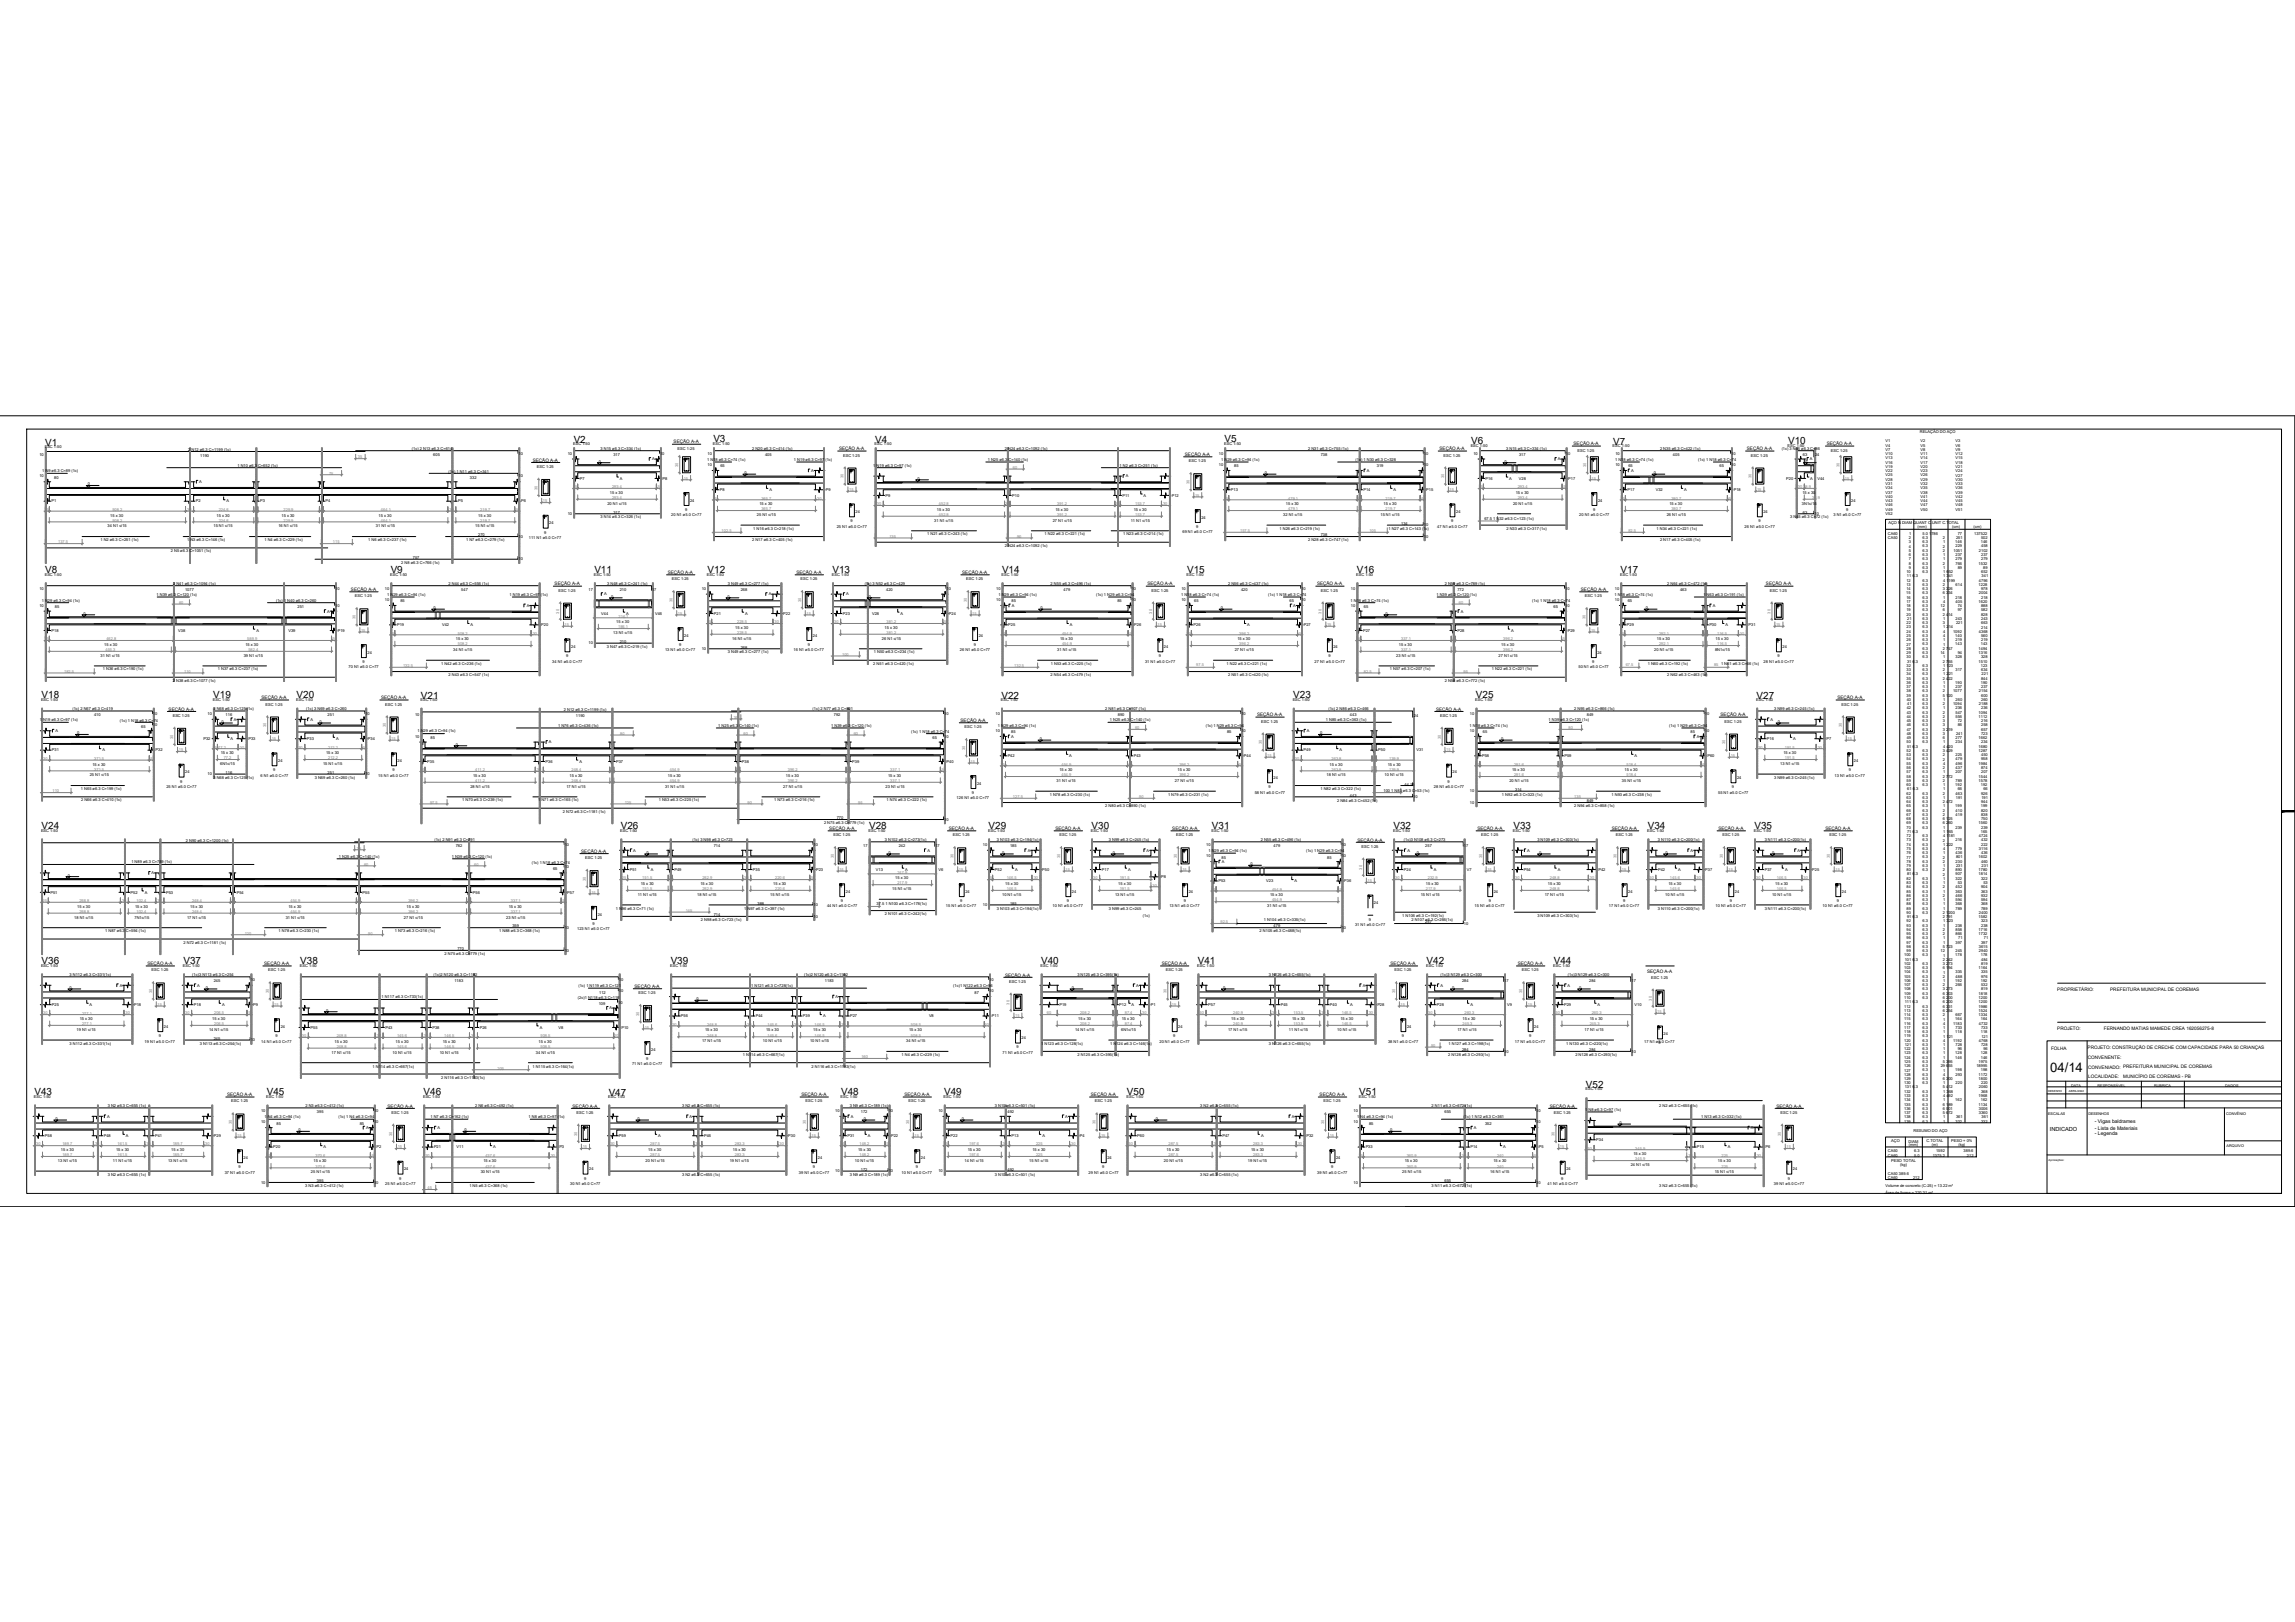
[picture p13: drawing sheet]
<svg xmlns="http://www.w3.org/2000/svg" width="841mm" height="594mm" viewBox="0 0 841 594" stroke-linecap="round" stroke-linejoin="round" font-family="sans-serif">
<defs><g id="words">
<text font-size="4.8" x="751.3" y="392.7">04/14</text>
<g font-size="3.6">
<text x="16.6" y="163.3">V1</text>
<text x="210.2" y="162.1">V2</text>
<text x="261.4" y="162">V3</text>
<text x="320.7" y="162.1">V4</text>
<text x="448.8" y="162">V5</text>
<text x="539.2" y="162.7">V6</text>
<text x="591.2" y="162.8">V7</text>
<text x="655.3" y="162.7">V10</text>
<text x="16.6" y="209.9">V8</text>
<text x="143.2" y="209.9">V9</text>
<text x="217.8" y="210">V11</text>
<text x="259.3" y="210">V12</text>
<text x="305.1" y="209.9">V13</text>
<text x="367.2" y="210">V14</text>
<text x="435.1" y="209.9">V15</text>
<text x="497.2" y="209.9">V16</text>
<text x="593.9" y="210">V17</text>
<text x="15.2" y="255.7">V18</text>
<text x="78.1" y="255.7">V19</text>
<text x="108.7" y="255.7">V20</text>
<text x="154.3" y="255.8">V21</text>
<text x="367" y="255.8">V22</text>
<text x="473.9" y="255.7">V23</text>
<text x="540.9" y="255.7">V25</text>
<text x="643.7" y="255.8">V27</text>
<text x="15.2" y="303.8">V24</text>
<text x="227.5" y="303.7">V26</text>
<text x="318.5" y="303.7">V28</text>
<text x="362.3" y="303.7">V29</text>
<text x="400" y="303.7">V30</text>
<text x="444.1" y="303.7">V31</text>
<text x="510.7" y="303.7">V32</text>
<text x="554.6" y="303.7">V33</text>
<text x="603.8" y="303.7">V34</text>
<text x="642.9" y="303.7">V35</text>
<text x="15.2" y="353.2">V36</text>
<text x="67.2" y="353.2">V37</text>
<text x="110" y="353.2">V38</text>
<text x="245.8" y="353.2">V39</text>
<text x="381.5" y="353.2">V40</text>
<text x="439" y="353.2">V41</text>
<text x="522.8" y="353.2">V42</text>
<text x="569.4" y="353.2">V44</text>
<text x="12.6" y="401.2">V43</text>
<text x="97.8" y="401.2">V45</text>
<text x="155.2" y="401.2">V46</text>
<text x="223.1" y="401.2">V47</text>
<text x="308.2" y="401.2">V48</text>
<text x="346" y="401.2">V49</text>
<text x="413" y="401.2">V50</text>
<text x="498.1" y="401.2">V51</text>
<text x="581.2" y="398.5">V52</text>
</g>
<text font-size="2.1" x="751.2" y="414.4">INDICADO</text>
<g font-size="1.9">
<text x="767.7" y="411.3">- Vigas baldrames</text>
<text x="767.7" y="413.9">- Lista de Materiais</text>
<text x="767.7" y="415.7">- Legenda</text>
</g>
<g font-size="1.7">
<text x="246.8" y="162.4">SEÇÃO A-A</text>
<text x="307.5" y="164.9">SEÇÃO A-A</text>
<text x="434.2" y="167.1">SEÇÃO A-A</text>
<text x="527.5" y="164.9">SEÇÃO A-A</text>
<text x="576.6" y="163.1">SEÇÃO A-A</text>
<text x="640.2" y="164.9">SEÇÃO A-A</text>
<text x="669.4" y="163.1">SEÇÃO A-A</text>
<text x="195.2" y="169.1">SEÇÃO A-A</text>
<text x="203.2" y="214.4">SEÇÃO A-A</text>
<text x="244.7" y="210.3">SEÇÃO A-A</text>
<text x="291.8" y="210.3">SEÇÃO A-A</text>
<text x="352.6" y="210.3">SEÇÃO A-A</text>
<text x="420.5" y="214.4">SEÇÃO A-A</text>
<text x="482.6" y="214.4">SEÇÃO A-A</text>
<text x="647.1" y="214.4">SEÇÃO A-A</text>
<text x="128.6" y="216.5">SEÇÃO A-A</text>
<text x="579.3" y="216.5">SEÇÃO A-A</text>
<text x="95.8" y="256.1">SEÇÃO A-A</text>
<text x="139.7" y="256.1">SEÇÃO A-A</text>
<text x="673.3" y="256.1">SEÇÃO A-A</text>
<text x="61.8" y="260.3">SEÇÃO A-A</text>
<text x="460.7" y="262.4">SEÇÃO A-A</text>
<text x="526.2" y="260.3">SEÇÃO A-A</text>
<text x="630.5" y="262.4">SEÇÃO A-A</text>
<text x="352" y="264.5">SEÇÃO A-A</text>
<text x="303.9" y="304.1">SEÇÃO A-A</text>
<text x="347.7" y="304.1">SEÇÃO A-A</text>
<text x="386.8" y="304.1">SEÇÃO A-A</text>
<text x="429.6" y="304.1">SEÇÃO A-A</text>
<text x="541.4" y="304.1">SEÇÃO A-A</text>
<text x="590.6" y="304.1">SEÇÃO A-A</text>
<text x="629.7" y="304.1">SEÇÃO A-A</text>
<text x="668.9" y="304.1">SEÇÃO A-A</text>
<text x="497.5" y="308.2">SEÇÃO A-A</text>
<text x="213" y="312.4">SEÇÃO A-A</text>
<text x="54" y="353.5">SEÇÃO A-A</text>
<text x="96.8" y="353.5">SEÇÃO A-A</text>
<text x="425.7" y="353.5">SEÇÃO A-A</text>
<text x="509.6" y="353.5">SEÇÃO A-A</text>
<text x="556.2" y="353.5">SEÇÃO A-A</text>
<text x="368.3" y="357.7">SEÇÃO A-A</text>
<text x="603.6" y="356.2">SEÇÃO A-A</text>
<text x="232.5" y="361.8">SEÇÃO A-A</text>
<text x="753.9" y="363.1">PROPRIETÁRIO:</text>
<text x="773.3" y="363.1">PREFEITURA MUNICIPAL DE COREMAS</text>
<text x="753.9" y="377.4">PROJETO:</text>
<text x="771" y="377.4">FERNANDO MATIAS MAMEDE CREA 162056275-8</text>
<text x="751.6" y="384.7">FOLHA</text>
<text x="765" y="384.2">PROJETO: CONSTRUÇÃO DE CRECHE COM CAPACIDADE PARA 50 CRIANÇAS</text>
<text x="765.1" y="388">CONVENENTE:</text>
<text x="765.2" y="391.4">CONVENIADO: PREFEITURA MUNICIPAL DE COREMAS</text>
<text x="765.2" y="394.9">LOCALIDADE:</text>
<text x="778" y="394.9">MUNICÍPIO DE COREMAS - PB</text>
<text x="83.2" y="401.5">SEÇÃO A-A</text>
<text x="293.7" y="401.5">SEÇÃO A-A</text>
<text x="331.4" y="401.5">SEÇÃO A-A</text>
<text x="399.8" y="401.5">SEÇÃO A-A</text>
<text x="483.6" y="401.5">SEÇÃO A-A</text>
<text x="142" y="405.7">SEÇÃO A-A</text>
<text x="209.8" y="405.7">SEÇÃO A-A</text>
<text x="567.9" y="405.7">SEÇÃO A-A</text>
<text x="651" y="405.7">SEÇÃO A-A</text>
</g>
<g font-size="1.5">
<text x="703.5" y="158.7">RELAÇÃO DO AÇO</text>
<text x="14.4" y="166.8">10</text>
<text x="16.4" y="164.1">ESC 1:50</text>
<text x="69" y="165.1">2 N12 ø6.3 C=1199 (1c)</text>
<text x="73.4" y="167.4">1190</text>
<text x="151" y="164.7">(1c) 2 N13 ø6.3 C=614</text>
<text x="158.8" y="167.1">605</text>
<text x="190" y="166.5">10</text>
<text x="208.1" y="166.5">10</text>
<text x="210" y="162.9">ESC 1:50</text>
<text x="220.1" y="164.6">3 N15 ø6.3 C=334 (1c)</text>
<text x="224.8" y="167.1">317</text>
<text x="241.9" y="166.5">10</text>
<text x="248.3" y="164.7">ESC 1:25</text>
<text x="259.3" y="166.5">10</text>
<text x="261.2" y="162.9">ESC 1:50</text>
<text x="275.6" y="164.7">2 N20 ø6.3 C=414 (1c)</text>
<text x="280.4" y="167.1">405</text>
<text x="308.9" y="167.2">ESC 1:25</text>
<text x="320.5" y="162.9">ESC 1:50</text>
<text x="368.3" y="164.6">2 N24 ø6.3 C=1092 (1c)</text>
<text x="446.7" y="166.5">10</text>
<text x="448.6" y="162.9">ESC 1:50</text>
<text x="479.3" y="164.6">2 N31 ø6.3 C=755 (1c)</text>
<text x="484" y="167.1">738</text>
<text x="521.8" y="166.5">10</text>
<text x="529" y="167.2">ESC 1:25</text>
<text x="538.9" y="163.7">ESC 1:50</text>
<text x="540" y="166.5">10</text>
<text x="552" y="164.6">3 N15 ø6.3 C=334 (1c)</text>
<text x="556.7" y="167.1">317</text>
<text x="573.8" y="166.5">10</text>
<text x="578.1" y="165.4">ESC 1:25</text>
<text x="591" y="163.7">ESC 1:50</text>
<text x="592" y="166.5">10</text>
<text x="608.3" y="164.6">2 N35 ø6.3 C=422 (1c)</text>
<text x="613.1" y="167.1">405</text>
<text x="634.4" y="166.5">10</text>
<text x="641.6" y="167.2">ESC 1:25</text>
<text x="652.9" y="164.7">(1c) 3 N46 ø6.3 C=86</text>
<text x="655.1" y="163.7">ESC 1:50</text>
<text x="660.7" y="167.1">63</text>
<text x="665.1" y="167.2">24</text>
<text x="670.9" y="165.4">ESC 1:25</text>
<text x="691" y="162.1">V1</text>
<text x="691" y="163.6">V4</text>
<text x="691" y="165.2">V7</text>
<text x="691" y="166.7">V10</text>
<text x="703.8" y="162.1">V2</text>
<text x="703.8" y="163.6">V5</text>
<text x="703.8" y="165.2">V8</text>
<text x="703.8" y="166.8">V11</text>
<text x="716.6" y="162">V3</text>
<text x="716.6" y="163.6">V6</text>
<text x="716.6" y="165.2">V9</text>
<text x="716.6" y="166.8">V12</text>
<text x="15.5" y="172.9">1 N9 ø6.3 C=89 (1c)</text>
<text x="87" y="170.9">1 N10 ø6.3 C=652 (1c)</text>
<text x="164.4" y="173.1">(1c) 1 N11 ø6.3 C=341</text>
<text x="196.7" y="171.4">ESC 1:25</text>
<text x="219.5" y="169.5">0</text>
<text x="239" y="168.6">A</text>
<text x="259.2" y="168.8">1 N18 ø6.3 C=74 (1c)</text>
<text x="259.3" y="170.7">10</text>
<text x="264" y="171.2">65</text>
<text x="272.9" y="173.6">0</text>
<text x="291" y="168.8">1 N19 ø6.3 C=97 (1c)</text>
<text x="297.3" y="172.8">A</text>
<text x="320" y="170.9">1 N19 ø6.3 C=97 (1c)</text>
<text x="362" y="168.8">1 N25 ø6.3 C=140 (1c)</text>
<text x="410.3" y="170.9">1 N2 ø6.3 C=251 (1c)</text>
<text x="435.7" y="169.3">ESC 1:25</text>
<text x="446.7" y="170.7">10</text>
<text x="447.5" y="168.8">1 N29 ø6.3 C=94 (1c)</text>
<text x="452.3" y="171.2">85</text>
<text x="463.5" y="173.6">0</text>
<text x="496.8" y="168.9">(1c) 1 N30 ø6.3 C=328</text>
<text x="500.9" y="172.8">A</text>
<text x="504.6" y="171.2">319</text>
<text x="521.8" y="170.7">10</text>
<text x="551.4" y="169.5">0</text>
<text x="570.9" y="168.6">A</text>
<text x="591.9" y="168.8">1 N18 ø6.3 C=74 (1c)</text>
<text x="592" y="170.7">10</text>
<text x="596.7" y="171.2">65</text>
<text x="597.7" y="172.8">A</text>
<text x="606" y="173.6">0</text>
<text x="622.3" y="168.9">(1c) 1 N18 ø6.3 C=74</text>
<text x="630.1" y="171.2">65</text>
<text x="634.4" y="170.7">10</text>
<text x="661.5" y="169.5">0</text>
<text x="663.3" y="168.6">A</text>
<text x="691" y="168.3">V13</text>
<text x="691" y="169.8">V16</text>
<text x="691" y="171.4">V19</text>
<text x="691" y="173">V22</text>
<text x="703.8" y="168.3">V14</text>
<text x="703.8" y="169.9">V17</text>
<text x="703.8" y="171.4">V20</text>
<text x="703.8" y="172.9">V23</text>
<text x="716.6" y="168.3">V15</text>
<text x="716.6" y="169.8">V18</text>
<text x="716.6" y="171.4">V21</text>
<text x="716.6" y="173">V24</text>
<text x="14.4" y="174.8">10</text>
<text x="19.9" y="175.4">80</text>
<text x="32.2" y="177.8">0</text>
<text x="73" y="176.9">A</text>
<text x="172.2" y="175.4">332</text>
<text x="190" y="174.8">10</text>
<text x="212.5" y="175.7">P7</text>
<text x="227.2" y="175.7">A</text>
<text x="242.8" y="175.7">P8</text>
<text x="263.7" y="179.8">P8</text>
<text x="281.9" y="179.9">A</text>
<text x="302.6" y="179.8">P9</text>
<text x="336.2" y="175.7">0</text>
<text x="412.6" y="174.9">A</text>
<text x="451.1" y="179.8">P13</text>
<text x="499.6" y="179.9">P14</text>
<text x="510.7" y="179.9">A</text>
<text x="522.7" y="179.8">P15</text>
<text x="544.4" y="175.7">P16</text>
<text x="553.1" y="175.7">A</text>
<text x="556.6" y="175.7">V28</text>
<text x="574.7" y="175.7">P17</text>
<text x="596.4" y="179.9">P17</text>
<text x="606.8" y="179.8">V32</text>
<text x="617.2" y="179.9">A</text>
<text x="635.3" y="179.8">P18</text>
<text x="654.6" y="175.7">P20</text>
<text x="663.4" y="175.7">A</text>
<text x="666" y="175.7">V44</text>
<text x="691" y="174.5">V25</text>
<text x="691" y="176.1">V28</text>
<text x="691" y="177.6">V31</text>
<text x="691" y="179.2">V34</text>
<text x="703.8" y="174.5">V26</text>
<text x="703.8" y="176.1">V29</text>
<text x="703.8" y="177.6">V32</text>
<text x="703.8" y="179.2">V35</text>
<text x="716.6" y="174.6">V27</text>
<text x="716.6" y="176.1">V30</text>
<text x="716.6" y="177.6">V33</text>
<text x="716.6" y="179.2">V36</text>
<text x="18.9" y="184">P1</text>
<text x="71.8" y="184">P2</text>
<text x="83" y="184">A</text>
<text x="95.3" y="184">P3</text>
<text x="119.3" y="184">P4</text>
<text x="167.9" y="184">P5</text>
<text x="191" y="184">P6</text>
<text x="222.6" y="184.8">20 N1 c/15</text>
<text x="223.5" y="180.9">15 x 30</text>
<text x="252.9" y="183.7">24</text>
<text x="278.3" y="185.1">15 x 30</text>
<text x="324.5" y="181.9">P9</text>
<text x="370.9" y="181.9">P10</text>
<text x="411.3" y="182">P11</text>
<text x="419.1" y="182">A</text>
<text x="429.4" y="182">P12</text>
<text x="471.2" y="185.1">15 x 30</text>
<text x="507" y="185.1">15 x 30</text>
<text x="554.5" y="184.8">20 N1 c/15</text>
<text x="555.5" y="180.9">15 x 30</text>
<text x="585.6" y="183.7">24</text>
<text x="611.8" y="185.1">15 x 30</text>
<text x="660.4" y="184.8">3N1c/15</text>
<text x="660.5" y="180.9">15 x 30</text>
<text x="678.4" y="183.7">24</text>
<text x="691" y="180.8">V37</text>
<text x="691" y="182.3">V40</text>
<text x="691" y="183.9">V43</text>
<text x="691" y="185.4">V46</text>
<text x="703.8" y="180.8">V38</text>
<text x="703.8" y="182.3">V41</text>
<text x="703.8" y="183.9">V44</text>
<text x="703.8" y="185.5">V47</text>
<text x="716.6" y="180.8">V39</text>
<text x="716.6" y="182.3">V42</text>
<text x="716.6" y="183.9">V45</text>
<text x="716.6" y="185.4">V48</text>
<text x="40.4" y="189.2">15 x 30</text>
<text x="79.4" y="189.2">15 x 30</text>
<text x="103.2" y="189.2">15 x 30</text>
<text x="138.7" y="189.2">15 x 30</text>
<text x="175.3" y="189.2">15 x 30</text>
<text x="208.1" y="188.7">10</text>
<text x="220.1" y="189.8">3 N14 ø6.3 C=326 (1c)</text>
<text x="224.8" y="188.1">317</text>
<text x="246" y="189.1">20 N1 ø5.0 C=77</text>
<text x="251" y="187.1">9</text>
<text x="277.4" y="189">25 N1 c/15</text>
<text x="311.7" y="191.3">9</text>
<text x="313.5" y="187.9">24</text>
<text x="342.3" y="191.1">31 N1 c/15</text>
<text x="343.3" y="187.1">15 x 30</text>
<text x="385.8" y="191.1">27 N1 c/15</text>
<text x="386.8" y="187.1">15 x 30</text>
<text x="414.4" y="191.1">11 N1 c/15</text>
<text x="415.5" y="187.1">15 x 30</text>
<text x="440.3" y="190">24</text>
<text x="470.2" y="189">32 N1 c/15</text>
<text x="505.9" y="189">15 N1 c/15</text>
<text x="531.7" y="191.3">9</text>
<text x="533.6" y="187.9">24</text>
<text x="544" y="190.4">67.5 1 N32 ø6.3 C=123 (1c)</text>
<text x="578.7" y="189.1">20 N1 ø5.0 C=77</text>
<text x="583.8" y="187.1">9</text>
<text x="610.8" y="189">26 N1 c/15</text>
<text x="644.4" y="191.3">9</text>
<text x="646.2" y="187.9">24</text>
<text x="656" y="189.8">3 N45 ø6.3 C=72 (1c)</text>
<text x="660.7" y="188.1">63</text>
<text x="664.9" y="188.7">10</text>
<text x="671.9" y="189.1">3 N1 ø5.0 C=77</text>
<text x="676.6" y="187.1">9</text>
<text x="691" y="187">V49</text>
<text x="691" y="188.6">V52</text>
<text x="692" y="192">AÇO N DIAM QUANT C.UNIT C.TOTAL</text>
<text x="703.8" y="187">V50</text>
<text x="716.6" y="187">V51</text>
<text x="39.5" y="193.1">34 N1 c/15</text>
<text x="78.2" y="193.1">15 N1 c/15</text>
<text x="102" y="193.1">16 N1 c/15</text>
<text x="137.8" y="193.1">31 N1 c/15</text>
<text x="174.2" y="193.1">15 N1 c/15</text>
<text x="175.3" y="196.4">270</text>
<text x="190" y="196.9">10</text>
<text x="193.8" y="197.5">111 N1 ø5.0 C=77</text>
<text x="199.4" y="195.4">9</text>
<text x="201.3" y="192.1">24</text>
<text x="276.1" y="194">1 N16 ø6.3 C=218 (1c)</text>
<text x="306.6" y="193.3">25 N1 ø5.0 C=77</text>
<text x="339.8" y="196.1">1 N21 ø6.3 C=243 (1c)</text>
<text x="382.8" y="196.1">1 N22 ø6.3 C=221 (1c)</text>
<text x="411.6" y="196.1">1 N23 ø6.3 C=214 (1c)</text>
<text x="433.3" y="195.4">69 N1 ø5.0 C=77</text>
<text x="438.4" y="193.4">9</text>
<text x="468.9" y="194">1 N26 ø6.3 C=219 (1c)</text>
<text x="484" y="196.4">738</text>
<text x="508.8" y="194">1 N27 ø6.3 C=143 (1c)</text>
<text x="513.5" y="192.2">134</text>
<text x="521.8" y="192.8">10</text>
<text x="521.8" y="196.9">10</text>
<text x="526.7" y="193.3">47 N1 ø5.0 C=77</text>
<text x="552" y="194">2 N33 ø6.3 C=317 (1c)</text>
<text x="607.1" y="194">1 N34 ø6.3 C=221 (1c)</text>
<text x="639.3" y="193.3">26 N1 ø5.0 C=77</text>
<text x="691.9" y="195.8">CA60</text>
<text x="691.9" y="197.4">CA50</text>
<text x="699.6" y="197.5">2</text>
<text x="699.6" y="195.9">1</text>
<text x="702.7" y="193.5">(mm)</text>
<text x="704.6" y="195.8">5.0 1786</text>
<text x="704.6" y="197.4">6.3</text>
<text x="712" y="197.5">2</text>
<text x="715.4" y="193.5">(cm)</text>
<text x="716.8" y="197.4">251</text>
<text x="717.4" y="195.9">77</text>
<text x="723.2" y="193.5">(cm)</text>
<text x="723.5" y="195.8">137522</text>
<text x="726" y="197.4">502</text>
<text x="36.8" y="198.2">1 N2 ø6.3 C=251 (1c)</text>
<text x="62.6" y="202.3">2 N5 ø6.3 C=1051 (1c)</text>
<text x="68.5" y="198.2">1 N3 ø6.3 C=146 (1c)</text>
<text x="96.9" y="198.2">1 N4 ø6.3 C=229 (1c)</text>
<text x="135" y="198.2">1 N6 ø6.3 C=237 (1c)</text>
<text x="170.8" y="198.2">1 N7 ø6.3 C=279 (1c)</text>
<text x="275.6" y="198.2">2 N17 ø6.3 C=405 (1c)</text>
<text x="368.3" y="200.3">2 N24 ø6.3 C=1092 (1c)</text>
<text x="479.3" y="198.2">2 N28 ø6.3 C=747 (1c)</text>
<text x="608.3" y="198.2">2 N17 ø6.3 C=405 (1c)</text>
<text x="699.5" y="198.9">3</text>
<text x="699.5" y="202.1">5</text>
<text x="699.5" y="203.6">6</text>
<text x="699.6" y="200.5">4</text>
<text x="704.6" y="198.9">6.3</text>
<text x="704.6" y="200.5">6.3</text>
<text x="704.6" y="202.1">6.3</text>
<text x="704.6" y="203.6">6.3</text>
<text x="712" y="200.5">2</text>
<text x="712" y="202.1">2</text>
<text x="712.1" y="203.7">1</text>
<text x="712.1" y="199">1</text>
<text x="715.9" y="202.1">1051</text>
<text x="716.5" y="198.9">146</text>
<text x="716.6" y="200.5">229</text>
<text x="716.6" y="203.6">237</text>
<text x="725.2" y="202.1">2102</text>
<text x="725.9" y="198.9">146</text>
<text x="726" y="200.5">458</text>
<text x="726" y="203.6">237</text>
<text x="147.1" y="206.5">2 N8 ø6.3 C=766 (1c)</text>
<text x="151.3" y="204.7">757</text>
<text x="190" y="205.3">10</text>
<text x="698.6" y="209.9">10</text>
<text x="699.5" y="205.2">7</text>
<text x="699.5" y="206.8">8</text>
<text x="699.5" y="208.3">9</text>
<text x="704.6" y="205.2">6.3</text>
<text x="704.6" y="206.8">6.3</text>
<text x="704.6" y="208.3">6.3</text>
<text x="704.6" y="209.9">6.3</text>
<text x="712" y="206.8">2</text>
<text x="712.1" y="205.2">1</text>
<text x="712.1" y="208.3">1</text>
<text x="712.1" y="209.9">1 652</text>
<text x="716.6" y="205.2">279</text>
<text x="716.6" y="206.8">766</text>
<text x="717.4" y="208.3">89</text>
<text x="725.1" y="206.8">1532</text>
<text x="726" y="205.2">279</text>
<text x="726" y="209.9">652</text>
<text x="726.8" y="208.3">89</text>
<text x="14.4" y="216">10</text>
<text x="16.4" y="210.8">ESC 1:50</text>
<text x="63.4" y="214.1">2 N41 ø6.3 C=1094 (1c)</text>
<text x="122.9" y="216">10</text>
<text x="141.1" y="216">10</text>
<text x="143" y="210.8">ESC 1:50</text>
<text x="164.4" y="214.1">2 N44 ø6.3 C=556 (1c)</text>
<text x="217.6" y="210.8">ESC 1:50</text>
<text x="222.5" y="214.1">3 N48 ø6.3 C=241 (1c)</text>
<text x="246.2" y="212.5">ESC 1:25</text>
<text x="257.1" y="216">10</text>
<text x="259.1" y="210.8">ESC 1:50</text>
<text x="266.7" y="214.1">3 N49 ø6.3 C=277 (1c)</text>
<text x="293.3" y="212.5">ESC 1:25</text>
<text x="304.9" y="210.8">ESC 1:50</text>
<text x="316.9" y="214.2">(1c) 3 N52 ø6.3 C=429</text>
<text x="346.9" y="216">10</text>
<text x="354.1" y="212.5">ESC 1:25</text>
<text x="365" y="216">10</text>
<text x="367" y="210.8">ESC 1:50</text>
<text x="385" y="214.1">2 N55 ø6.3 C=496 (1c)</text>
<text x="414.7" y="216">10</text>
<text x="432.9" y="216">10</text>
<text x="434.8" y="210.8">ESC 1:50</text>
<text x="450" y="214.1">2 N56 ø6.3 C=437 (1c)</text>
<text x="476.9" y="216">10</text>
<text x="495" y="216">10</text>
<text x="497" y="210.8">ESC 1:50</text>
<text x="529.5" y="214.1">2 N59 ø6.3 C=789 (1c)</text>
<text x="573.6" y="216">10</text>
<text x="591.8" y="216">10</text>
<text x="593.7" y="210.8">ESC 1:50</text>
<text x="611" y="214.1">2 N64 ø6.3 C=472 (1c)</text>
<text x="698.6" y="213">12</text>
<text x="698.6" y="214.6">13</text>
<text x="698.8" y="211.5">11 6.3</text>
<text x="704.6" y="213">6.3</text>
<text x="704.6" y="214.6">6.3</text>
<text x="712" y="214.6">2</text>
<text x="712" y="213">4 1199</text>
<text x="712.1" y="211.5">1 341</text>
<text x="716.7" y="214.6">614</text>
<text x="725.1" y="214.6">1228</text>
<text x="725.2" y="213">4796</text>
<text x="726.2" y="211.5">341</text>
<text x="15.3" y="220.3">1 N29 ø6.3 C=94 (1c)</text>
<text x="57.4" y="218.2">1 N39 ø6.3 C=120 (1c)</text>
<text x="67.8" y="216.5">1077</text>
<text x="101.2" y="220.4">(1c) 1 N40 ø6.3 C=260</text>
<text x="130.1" y="218.8">ESC 1:25</text>
<text x="141.1" y="220.1">10</text>
<text x="141.9" y="218.2">1 N29 ø6.3 C=94 (1c)</text>
<text x="146.7" y="220.7">85</text>
<text x="169" y="216.5">547</text>
<text x="186.7" y="218.2">1 N19 ø6.3 C=97 (1c)</text>
<text x="204.7" y="216.7">ESC 1:25</text>
<text x="215.7" y="216.3">17</text>
<text x="221.4" y="218.1">A</text>
<text x="223.9" y="218.9">0</text>
<text x="227.1" y="216.5">210</text>
<text x="239" y="216.3">17</text>
<text x="266.7" y="218.9">0</text>
<text x="271.4" y="216.5">268</text>
<text x="281.7" y="218.1">A</text>
<text x="310.1" y="218.1">A</text>
<text x="318.4" y="218.9">0</text>
<text x="324.7" y="216.5">420</text>
<text x="365" y="220.1">10</text>
<text x="365.9" y="218.2">1 N29 ø6.3 C=94 (1c)</text>
<text x="370.7" y="220.7">85</text>
<text x="389.8" y="216.5">479</text>
<text x="401.7" y="218.4">(1c) 1 N29 ø6.3 C=94</text>
<text x="409.5" y="220.7">85</text>
<text x="414.7" y="220.1">10</text>
<text x="422" y="216.7">ESC 1:25</text>
<text x="432.8" y="218.2">1 N18 ø6.3 C=74 (1c)</text>
<text x="432.9" y="220.1">10</text>
<text x="437.6" y="220.7">65</text>
<text x="454.8" y="216.5">420</text>
<text x="464.8" y="218.4">(1c) 1 N18 ø6.3 C=74</text>
<text x="472.6" y="220.7">65</text>
<text x="476.9" y="220.1">10</text>
<text x="484.1" y="216.7">ESC 1:25</text>
<text x="494.9" y="220.3">1 N18 ø6.3 C=74 (1c)</text>
<text x="526.4" y="218.2">1 N39 ø6.3 C=120 (1c)</text>
<text x="534.1" y="216.5">772</text>
<text x="561.5" y="220.4">(1c) 1 N18 ø6.3 C=74</text>
<text x="580.8" y="218.8">ESC 1:25</text>
<text x="591.7" y="218.2">1 N18 ø6.3 C=74 (1c)</text>
<text x="591.8" y="220.1">10</text>
<text x="596.5" y="220.7">65</text>
<text x="615.7" y="216.5">463</text>
<text x="624.2" y="218.2">1 N63 ø6.3 C=191 (1c)</text>
<text x="648.6" y="216.7">ESC 1:25</text>
<text x="698.6" y="217.7">15</text>
<text x="698.6" y="216.2">14</text>
<text x="698.6" y="219.3">16</text>
<text x="698.6" y="220.9">17</text>
<text x="704.6" y="216.1">6.3</text>
<text x="704.6" y="217.7">6.3</text>
<text x="704.6" y="219.3">6.3</text>
<text x="704.6" y="220.8">6.3</text>
<text x="712" y="216.1">3 326</text>
<text x="712" y="217.7">6 334</text>
<text x="712" y="220.9">4</text>
<text x="712.1" y="219.3">1</text>
<text x="716.6" y="219.3">218</text>
<text x="716.7" y="220.8">405</text>
<text x="725.1" y="220.8">1620</text>
<text x="725.2" y="217.7">2004</text>
<text x="726" y="216.1">978</text>
<text x="726" y="219.3">218</text>
<text x="14.4" y="222.2">10</text>
<text x="20.1" y="222.7">85</text>
<text x="30.6" y="225.2">0</text>
<text x="109.1" y="222.7">251</text>
<text x="119.9" y="224.3">A</text>
<text x="122.9" y="222.2">10</text>
<text x="158.8" y="223.1">0</text>
<text x="193" y="222.2">A</text>
<text x="220.3" y="225.2">V44</text>
<text x="229.5" y="225.2">A</text>
<text x="240.1" y="225.1">V46</text>
<text x="261.6" y="225.2">P21</text>
<text x="273" y="225.2">A</text>
<text x="287" y="225.2">P22</text>
<text x="308.9" y="225.1">P23</text>
<text x="319.6" y="225.1">V28</text>
<text x="330" y="225.2">A</text>
<text x="347.8" y="225.2">P24</text>
<text x="370.8" y="222.2">A</text>
<text x="381.3" y="223.1">0</text>
<text x="447.4" y="223.1">0</text>
<text x="473.9" y="222.2">A</text>
<text x="495" y="222.2">10</text>
<text x="499.8" y="222.7">65</text>
<text x="507.8" y="225.2">0</text>
<text x="535.3" y="224.3">A</text>
<text x="569.3" y="222.7">65</text>
<text x="573.6" y="222.2">10</text>
<text x="603.2" y="223.1">0</text>
<text x="627.6" y="222.2">A</text>
<text x="698.6" y="222.3">18</text>
<text x="698.6" y="223.9">19</text>
<text x="698.7" y="225.5">20</text>
<text x="698.9" y="227.1">21</text>
<text x="704.6" y="222.3">6.3</text>
<text x="704.6" y="223.9">6.3</text>
<text x="704.6" y="225.5">6.3</text>
<text x="704.6" y="227">6.3</text>
<text x="711.1" y="222.4">12</text>
<text x="712" y="223.9">6</text>
<text x="712" y="225.5">2 414</text>
<text x="712.1" y="227.1">1</text>
<text x="716.6" y="227">243</text>
<text x="717.4" y="222.4">74</text>
<text x="717.4" y="223.9">97</text>
<text x="726" y="222.3">888</text>
<text x="726" y="223.9">582</text>
<text x="726" y="225.5">828</text>
<text x="726" y="227">243</text>
<text x="18.9" y="231.4">P18</text>
<text x="65.3" y="231.4">V38</text>
<text x="93.9" y="231.4">A</text>
<text x="105.7" y="231.4">V39</text>
<text x="123.8" y="231.4">P19</text>
<text x="145.5" y="229.3">P19</text>
<text x="162" y="229.3">V42</text>
<text x="172.4" y="229.3">A</text>
<text x="198.4" y="229.3">P20</text>
<text x="224.7" y="232.2">13 N1 c/15</text>
<text x="225.8" y="228.3">15 x 30</text>
<text x="250.7" y="233.2">24</text>
<text x="269.5" y="230.3">15 x 30</text>
<text x="297.9" y="233.2">24</text>
<text x="324.1" y="230.3">15 x 30</text>
<text x="358.6" y="233.2">24</text>
<text x="369.5" y="229.3">P25</text>
<text x="392" y="229.3">A</text>
<text x="415.7" y="229.3">P26</text>
<text x="437.4" y="229.3">P26</text>
<text x="457.1" y="229.3">A</text>
<text x="477.8" y="229.3">P27</text>
<text x="499.5" y="231.4">P27</text>
<text x="534.1" y="231.4">P28</text>
<text x="553.8" y="231.4">A</text>
<text x="574.5" y="231.4">P29</text>
<text x="596.2" y="229.3">P29</text>
<text x="626.4" y="229.3">P30</text>
<text x="632.3" y="229.3">A</text>
<text x="640.8" y="229.3">P31</text>
<text x="698.7" y="228.7">22</text>
<text x="698.7" y="230.2">23</text>
<text x="698.7" y="231.7">24</text>
<text x="698.7" y="233.3">25</text>
<text x="704.6" y="228.6">6.3</text>
<text x="704.6" y="230.2">6.3</text>
<text x="704.6" y="231.7">6.3</text>
<text x="704.6" y="233.3">6.3</text>
<text x="712" y="228.6">3</text>
<text x="712" y="231.7">4</text>
<text x="712" y="233.3">4</text>
<text x="712.1" y="230.2">1 214</text>
<text x="715.7" y="231.7">1092</text>
<text x="716.5" y="233.3">140</text>
<text x="716.8" y="228.7">221</text>
<text x="725.2" y="231.7">4368</text>
<text x="726" y="233.3">560</text>
<text x="726" y="228.6">663</text>
<text x="726" y="230.2">214</text>
<text x="38.2" y="236.6">15 x 30</text>
<text x="89.9" y="236.6">15 x 30</text>
<text x="134.7" y="239.5">24</text>
<text x="166.1" y="238.5">34 N1 c/15</text>
<text x="167" y="234.5">15 x 30</text>
<text x="209.3" y="237.4">24</text>
<text x="215.7" y="236">10</text>
<text x="222.4" y="237.3">3 N47 ø6.3 C=219 (1c)</text>
<text x="227.1" y="235.5">210</text>
<text x="243.7" y="238.6">13 N1 ø5.0 C=77</text>
<text x="248.9" y="236.6">9</text>
<text x="257.1" y="238.1">10</text>
<text x="266.7" y="239.3">3 N49 ø6.3 C=277 (1c)</text>
<text x="268.3" y="234.3">16 N1 c/15</text>
<text x="271.4" y="237.5">268</text>
<text x="290.8" y="238.6">16 N1 ø5.0 C=77</text>
<text x="296" y="236.6">9</text>
<text x="320.3" y="239.3">1 N50 ø6.3 C=234 (1c)</text>
<text x="323.2" y="234.3">26 N1 c/15</text>
<text x="351.7" y="238.6">26 N1 ø5.0 C=77</text>
<text x="356.8" y="236.6">9</text>
<text x="387.4" y="238.5">31 N1 c/15</text>
<text x="388.5" y="234.5">15 x 30</text>
<text x="426.6" y="237.4">24</text>
<text x="452.5" y="238.5">27 N1 c/15</text>
<text x="453.4" y="234.5">15 x 30</text>
<text x="488.7" y="237.4">24</text>
<text x="512.7" y="236.6">15 x 30</text>
<text x="550.2" y="236.6">15 x 30</text>
<text x="585.4" y="239.5">24</text>
<text x="606.2" y="238.5">20 N1 c/15</text>
<text x="607.2" y="234.5">15 x 30</text>
<text x="628.5" y="238.5">8N1c/15</text>
<text x="628.7" y="234.5">15 x 30</text>
<text x="653.2" y="237.4">24</text>
<text x="698.7" y="234.8">26</text>
<text x="698.7" y="236.4">27</text>
<text x="698.7" y="238">28</text>
<text x="698.7" y="239.5">29</text>
<text x="704.6" y="234.8">6.3</text>
<text x="704.6" y="236.4">6.3</text>
<text x="704.6" y="238">6.3</text>
<text x="704.6" y="239.5">6.3</text>
<text x="711.1" y="239.5">14</text>
<text x="712" y="238">2 747</text>
<text x="712.1" y="234.9">1</text>
<text x="712.1" y="236.4">1</text>
<text x="716.5" y="236.4">143</text>
<text x="716.6" y="234.8">219</text>
<text x="717.4" y="239.5">94</text>
<text x="725.1" y="238">1494</text>
<text x="725.1" y="239.5">1316</text>
<text x="725.9" y="236.4">143</text>
<text x="726" y="234.8">219</text>
<text x="36.9" y="240.6">31 N1 c/15</text>
<text x="37.7" y="245.5">1 N36 ø6.3 C=190 (1c)</text>
<text x="79.8" y="245.5">1 N37 ø6.3 C=237 (1c)</text>
<text x="89.3" y="240.6">39 N1 c/15</text>
<text x="127.7" y="244.8">70 N1 ø5.0 C=77</text>
<text x="132.8" y="242.8">9</text>
<text x="161.6" y="243.5">1 N42 ø6.3 C=236 (1c)</text>
<text x="202.4" y="242.8">34 N1 ø5.0 C=77</text>
<text x="207.4" y="240.8">9</text>
<text x="320" y="243.5">2 N51 ø6.3 C=420 (1c)</text>
<text x="385.1" y="243.5">1 N53 ø6.3 C=225 (1c)</text>
<text x="419.6" y="242.8">31 N1 ø5.0 C=77</text>
<text x="424.7" y="240.8">9</text>
<text x="449.5" y="243.5">1 N22 ø6.3 C=221 (1c)</text>
<text x="481.8" y="242.8">27 N1 ø5.0 C=77</text>
<text x="486.8" y="240.8">9</text>
<text x="509.4" y="245.5">1 N57 ø6.3 C=207 (1c)</text>
<text x="511.7" y="240.6">23 N1 c/15</text>
<text x="546.7" y="245.5">1 N22 ø6.3 C=221 (1c)</text>
<text x="549.2" y="240.6">27 N1 c/15</text>
<text x="578.4" y="244.8">50 N1 ø5.0 C=77</text>
<text x="583.5" y="242.8">9</text>
<text x="603.8" y="243.5">1 N60 ø6.3 C=192 (1c)</text>
<text x="630.7" y="243.5">1 N61 ø6.3 C=66 (1c)</text>
<text x="646.3" y="242.8">28 N1 ø5.0 C=77</text>
<text x="651.4" y="240.8">9</text>
<text x="698.7" y="241.1">30</text>
<text x="698.7" y="244.2">32</text>
<text x="698.7" y="245.8">33</text>
<text x="698.9" y="242.7">31 6.3</text>
<text x="704.6" y="241.1">6.3</text>
<text x="704.6" y="244.2">6.3</text>
<text x="704.6" y="245.8">6.3</text>
<text x="712" y="245.8">2</text>
<text x="712" y="242.7">2 755</text>
<text x="712.1" y="241.1">1</text>
<text x="712.1" y="244.2">1 123</text>
<text x="716.6" y="241.1">328</text>
<text x="716.6" y="245.8">317</text>
<text x="725.1" y="242.7">1510</text>
<text x="725.9" y="244.2">123</text>
<text x="726" y="241.1">328</text>
<text x="726" y="245.8">634</text>
<text x="63.4" y="249.7">2 N38 ø6.3 C=1077 (1c)</text>
<text x="164.4" y="247.7">2 N43 ø6.3 C=547 (1c)</text>
<text x="385" y="247.7">2 N54 ø6.3 C=479 (1c)</text>
<text x="450" y="247.7">2 N51 ø6.3 C=420 (1c)</text>
<text x="529.5" y="249.7">2 N58 ø6.3 C=772 (1c)</text>
<text x="611" y="247.7">2 N62 ø6.3 C=463 (1c)</text>
<text x="698.7" y="247.3">34</text>
<text x="698.7" y="248.9">35</text>
<text x="698.7" y="250.5">36</text>
<text x="704.6" y="247.3">6.3</text>
<text x="704.6" y="248.9">6.3</text>
<text x="704.6" y="250.5">6.3</text>
<text x="712" y="248.9">2 422</text>
<text x="712.1" y="247.4">1 221</text>
<text x="712.1" y="250.5">1</text>
<text x="716.5" y="250.5">190</text>
<text x="725.9" y="250.5">190</text>
<text x="726" y="248.9">844</text>
<text x="726.2" y="247.4">221</text>
<text x="15" y="256.7">ESC 1:50</text>
<text x="78" y="256.7">ESC 1:50</text>
<text x="108.5" y="256.7">ESC 1:50</text>
<text x="154.1" y="256.7">ESC 1:50</text>
<text x="366.8" y="256.7">ESC 1:50</text>
<text x="473.7" y="256.7">ESC 1:50</text>
<text x="540.6" y="256.7">ESC 1:50</text>
<text x="643.6" y="256.7">ESC 1:50</text>
<text x="698.7" y="252">37</text>
<text x="698.7" y="253.6">38</text>
<text x="698.7" y="255.1">39</text>
<text x="698.8" y="256.7">40</text>
<text x="704.6" y="252">6.3</text>
<text x="704.6" y="253.6">6.3</text>
<text x="704.6" y="255.1">6.3</text>
<text x="704.6" y="256.7">6.3</text>
<text x="712" y="253.6">2</text>
<text x="712" y="255.1">5 120</text>
<text x="712.1" y="252.1">1</text>
<text x="712.1" y="256.7">1</text>
<text x="715.7" y="253.6">1077</text>
<text x="716.6" y="252">237</text>
<text x="716.7" y="256.7">260</text>
<text x="725.2" y="253.6">2154</text>
<text x="726" y="252">237</text>
<text x="726" y="255.1">600</text>
<text x="726" y="256.7">260</text>
<text x="26.5" y="260.1">(1c) 2 N67 ø6.3 C=419</text>
<text x="34.5" y="262.4">410</text>
<text x="56" y="261.8">10</text>
<text x="63.3" y="262.6">ESC 1:25</text>
<text x="76" y="261.8">10</text>
<text x="78.2" y="260">3 N68 ø6.3 C=125 (1c)</text>
<text x="82.7" y="262.4">116</text>
<text x="85.7" y="264">A</text>
<text x="97.3" y="258.4">ESC 1:25</text>
<text x="112.2" y="260.1">(1c) 3 N69 ø6.3 C=260</text>
<text x="113.8" y="264">A</text>
<text x="120.1" y="262.4">251</text>
<text x="133.9" y="261.8">10</text>
<text x="141.1" y="258.4">ESC 1:25</text>
<text x="152.1" y="262.2">10</text>
<text x="206.6" y="260.4">2 N12 ø6.3 C=1199 (1c)</text>
<text x="211.1" y="262.7">1190</text>
<text x="297.8" y="260.1">(1c) 2 N77 ø6.3 C=801</text>
<text x="305.6" y="262.4">792</text>
<text x="346" y="261.8">10</text>
<text x="364.8" y="261.8">10</text>
<text x="405" y="260">2 N81 ø6.3 C=907 (1c)</text>
<text x="409.7" y="262.4">890</text>
<text x="454.9" y="261.8">10</text>
<text x="486.8" y="260.1">(1c) 2 N86 ø6.3 C=466</text>
<text x="494.7" y="262.4">443</text>
<text x="518.2" y="262.5">24</text>
<text x="527.7" y="262.6">ESC 1:25</text>
<text x="538.7" y="261.8">10</text>
<text x="576.9" y="260">2 N95 ø6.3 C=866 (1c)</text>
<text x="581.5" y="262.4">849</text>
<text x="624.8" y="261.8">10</text>
<text x="648.8" y="264">A</text>
<text x="650.1" y="260">3 N99 ø6.3 C=245 (1c)</text>
<text x="674.8" y="258.4">ESC 1:25</text>
<text x="698.8" y="259.9">42</text>
<text x="698.8" y="261.4">43</text>
<text x="698.8" y="262.9">44</text>
<text x="698.9" y="258.3">41</text>
<text x="704.6" y="258.2">6.3</text>
<text x="704.6" y="259.8">6.3</text>
<text x="704.6" y="261.4">6.3</text>
<text x="704.6" y="262.9">6.3</text>
<text x="712" y="258.3">2</text>
<text x="712" y="261.4">2</text>
<text x="712" y="262.9">2</text>
<text x="712.1" y="259.9">1</text>
<text x="715.7" y="258.2">1094</text>
<text x="716.6" y="259.8">236</text>
<text x="716.6" y="261.4">547</text>
<text x="716.6" y="262.9">556</text>
<text x="725.1" y="261.4">1094</text>
<text x="725.1" y="262.9">1112</text>
<text x="725.2" y="258.2">2188</text>
<text x="726" y="259.8">236</text>
<text x="14.6" y="264.1">1 N19 ø6.3 C=97 (1c)</text>
<text x="20.3" y="268.1">A</text>
<text x="28.3" y="269">0</text>
<text x="43.9" y="264.3">(1c) 1 N18 ø6.3 C=74</text>
<text x="51.8" y="266.5">65</text>
<text x="56" y="266">10</text>
<text x="81.1" y="264.8">0</text>
<text x="117.1" y="264.8">0</text>
<text x="153" y="268.3">1 N29 ø6.3 C=94 (1c)</text>
<text x="204.5" y="266.2">1 N76 ø6.3 C=436 (1c)</text>
<text x="263.2" y="266.2">1 N25 ø6.3 C=140 (1c)</text>
<text x="304.6" y="266.2">1 N39 ø6.3 C=120 (1c)</text>
<text x="333.9" y="268.4">(1c) 1 N18 ø6.3 C=74</text>
<text x="353.5" y="266.7">ESC 1:25</text>
<text x="364.8" y="268.1">10</text>
<text x="365.7" y="266.2">1 N29 ø6.3 C=94 (1c)</text>
<text x="370.5" y="268.6">85</text>
<text x="406.7" y="264.1">1 N25 ø6.3 C=140 (1c)</text>
<text x="441.8" y="266.3">(1c) 1 N29 ø6.3 C=94</text>
<text x="449.7" y="268.6">85</text>
<text x="454.9" y="268.1">10</text>
<text x="462.2" y="264.6">ESC 1:25</text>
<text x="479" y="268.1">A</text>
<text x="483.8" y="269">0</text>
<text x="485.9" y="264.1">1 N85 ø6.3 C=363 (1c)</text>
<text x="538.6" y="266.2">1 N18 ø6.3 C=74 (1c)</text>
<text x="538.7" y="268.1">10</text>
<text x="543.4" y="268.6">65</text>
<text x="567.5" y="264.1">1 N39 ø6.3 C=120 (1c)</text>
<text x="611.7" y="266.3">(1c) 1 N29 ø6.3 C=94</text>
<text x="619.5" y="268.6">85</text>
<text x="624.8" y="268.1">10</text>
<text x="632" y="264.6">ESC 1:25</text>
<text x="651.5" y="264.8">0</text>
<text x="698.8" y="264.5">45</text>
<text x="698.8" y="266">46</text>
<text x="698.8" y="267.6">47</text>
<text x="698.8" y="269.2">48</text>
<text x="704.6" y="264.5">6.3</text>
<text x="704.6" y="266">6.3</text>
<text x="704.6" y="267.6">6.3</text>
<text x="704.6" y="269.2">6.3</text>
<text x="712" y="264.5">3</text>
<text x="712" y="266">3</text>
<text x="712" y="267.6">3 219</text>
<text x="712" y="269.2">3</text>
<text x="716.8" y="269.2">241</text>
<text x="717.4" y="264.5">72</text>
<text x="717.4" y="266">86</text>
<text x="726" y="269.2">723</text>
<text x="726" y="264.5">216</text>
<text x="726" y="266">258</text>
<text x="726" y="267.6">657</text>
<text x="19" y="275.2">P31</text>
<text x="37.5" y="275.2">A</text>
<text x="57" y="275.2">P32</text>
<text x="74.5" y="271">P32</text>
<text x="84.5" y="271.1">A</text>
<text x="91" y="271">P33</text>
<text x="112.5" y="271">P33</text>
<text x="123.1" y="271.1">A</text>
<text x="134.8" y="271">P34</text>
<text x="152.1" y="270.1">10</text>
<text x="157.8" y="270.7">85</text>
<text x="167" y="273.1">0</text>
<text x="201.2" y="272.3">A</text>
<text x="341.7" y="270.7">65</text>
<text x="346" y="270.1">10</text>
<text x="370.5" y="270.2">A</text>
<text x="381" y="271">0</text>
<text x="477.7" y="275.2">P49</text>
<text x="490.9" y="275.2">A</text>
<text x="505.1" y="275.2">P50</text>
<text x="519" y="275.2">V31</text>
<text x="550.1" y="271">0</text>
<text x="621.8" y="270.2">A</text>
<text x="647.5" y="271">P16</text>
<text x="657.1" y="271.1">A</text>
<text x="669.3" y="271.1">P7</text>
<text x="698.7" y="272.3">50</text>
<text x="698.7" y="275.4">52</text>
<text x="698.8" y="270.7">49</text>
<text x="698.9" y="273.9">51 6.3</text>
<text x="704.6" y="270.7">6.3</text>
<text x="704.6" y="272.3">6.3</text>
<text x="704.6" y="275.4">6.3</text>
<text x="712" y="270.7">6</text>
<text x="712" y="275.4">3 429</text>
<text x="712" y="273.9">4 420</text>
<text x="712.1" y="272.3">1</text>
<text x="716.6" y="270.8">277</text>
<text x="716.7" y="272.3">234</text>
<text x="725.1" y="270.7">1662</text>
<text x="725.1" y="273.9">1680</text>
<text x="725.1" y="275.4">1287</text>
<text x="726" y="272.3">234</text>
<text x="33.9" y="280.4">15 x 30</text>
<text x="80.7" y="280.2">6N1c/15</text>
<text x="80.9" y="276.2">15 x 30</text>
<text x="101.9" y="279.1">24</text>
<text x="118.4" y="280.2">15 N1 c/15</text>
<text x="119.5" y="276.2">15 x 30</text>
<text x="145.7" y="279.1">24</text>
<text x="156.5" y="279.4">P35</text>
<text x="199.9" y="279.4">P36</text>
<text x="212.3" y="279.4">A</text>
<text x="225.8" y="279.4">P37</text>
<text x="271.9" y="279.4">P38</text>
<text x="312.3" y="279.4">P39</text>
<text x="346.9" y="279.4">P40</text>
<text x="369.3" y="277.3">P42</text>
<text x="391.8" y="277.3">A</text>
<text x="415.5" y="277.3">P43</text>
<text x="455.8" y="277.3">P44</text>
<text x="487.3" y="280.4">15 x 30</text>
<text x="508.6" y="280.4">15 x 30</text>
<text x="543.1" y="277.3">P58</text>
<text x="573.3" y="277.3">P59</text>
<text x="599" y="277.3">A</text>
<text x="625.7" y="277.3">P60</text>
<text x="652.4" y="280.2">13 N1 c/15</text>
<text x="653.5" y="276.2">15 x 30</text>
<text x="679.4" y="279.1">24</text>
<text x="698.7" y="277">53</text>
<text x="698.7" y="278.5">54</text>
<text x="698.7" y="280.1">55</text>
<text x="698.7" y="281.7">56</text>
<text x="704.6" y="277">6.3</text>
<text x="704.6" y="278.5">6.3</text>
<text x="704.6" y="280.1">6.3</text>
<text x="704.6" y="281.7">6.3</text>
<text x="712" y="277">2</text>
<text x="712" y="278.6">2</text>
<text x="712" y="281.7">2</text>
<text x="712" y="280.1">4</text>
<text x="716.6" y="277">225</text>
<text x="716.7" y="278.5">479</text>
<text x="716.7" y="280.1">496</text>
<text x="716.7" y="281.7">437</text>
<text x="725.1" y="280.1">1984</text>
<text x="726" y="278.5">958</text>
<text x="726" y="281.7">874</text>
<text x="726" y="277">450</text>
<text x="32.9" y="284.3">25 N1 c/15</text>
<text x="66" y="286.6">9</text>
<text x="67.9" y="283.3">24</text>
<text x="76" y="284">10</text>
<text x="78.2" y="285.2">3 N68 ø6.3 C=125 (1c)</text>
<text x="82.7" y="283.4">116</text>
<text x="95.4" y="284.5">6 N1 ø5.0 C=77</text>
<text x="100.1" y="282.5">9</text>
<text x="115.4" y="285.2">3 N69 ø6.3 C=260 (1c)</text>
<text x="120.1" y="283.4">251</text>
<text x="133.9" y="284">10</text>
<text x="138.6" y="284.5">15 N1 ø5.0 C=77</text>
<text x="143.8" y="282.5">9</text>
<text x="173.4" y="284.5">15 x 30</text>
<text x="208.7" y="284.5">15 x 30</text>
<text x="244.7" y="284.5">15 x 30</text>
<text x="288" y="284.5">15 x 30</text>
<text x="325.5" y="284.5">15 x 30</text>
<text x="358.1" y="287.5">24</text>
<text x="387.2" y="286.4">31 N1 c/15</text>
<text x="388.2" y="282.5">15 x 30</text>
<text x="430.5" y="286.4">27 N1 c/15</text>
<text x="431.5" y="282.5">15 x 30</text>
<text x="466.7" y="285.3">24</text>
<text x="486.1" y="284.3">18 N1 c/15</text>
<text x="507.4" y="284.3">10 N1 c/15</text>
<text x="514.7" y="287.7">44 10</text>
<text x="530.5" y="286.6">9</text>
<text x="532.3" y="283.3">24</text>
<text x="553.1" y="286.4">20 N1 c/15</text>
<text x="554.1" y="282.5">15 x 30</text>
<text x="594.4" y="286.4">35 N1 c/15</text>
<text x="595.3" y="282.5">15 x 30</text>
<text x="636.6" y="285.3">24</text>
<text x="650.1" y="285.2">3 N99 ø6.3 C=245 (1c)</text>
<text x="672.3" y="284.5">13 N1 ø5.0 C=77</text>
<text x="677.5" y="282.5">9</text>
<text x="698.7" y="283.2">57</text>
<text x="698.7" y="284.8">58</text>
<text x="698.7" y="286.4">59</text>
<text x="698.7" y="287.9">60</text>
<text x="704.6" y="283.2">6.3</text>
<text x="704.6" y="284.8">6.3</text>
<text x="704.6" y="286.4">6.3</text>
<text x="704.6" y="287.9">6.3</text>
<text x="712" y="286.4">2</text>
<text x="712" y="284.8">2 772</text>
<text x="712.1" y="283.3">1</text>
<text x="712.1" y="287.9">1</text>
<text x="716.5" y="287.9">192</text>
<text x="716.6" y="283.2">207</text>
<text x="716.6" y="286.4">789</text>
<text x="725.1" y="284.8">1544</text>
<text x="725.1" y="286.4">1578</text>
<text x="725.9" y="287.9">192</text>
<text x="726" y="283.2">207</text>
<text x="29.7" y="289.4">1 N65 ø6.3 C=199 (1c)</text>
<text x="29.7" y="293.5">2 N66 ø6.3 C=410 (1c)</text>
<text x="61" y="288.6">25 N1 ø5.0 C=77</text>
<text x="169.4" y="293.5">1 N70 ø6.3 C=239 (1c)</text>
<text x="172.4" y="288.5">28 N1 c/15</text>
<text x="197.2" y="293.5">1 N71 ø6.3 C=165 (1c)</text>
<text x="207.6" y="288.5">17 N1 c/15</text>
<text x="241.4" y="293.5">1 N53 ø6.3 C=225 (1c)</text>
<text x="243.7" y="288.5">31 N1 c/15</text>
<text x="283.7" y="293.5">1 N73 ø6.3 C=216 (1c)</text>
<text x="287" y="288.5">27 N1 c/15</text>
<text x="324.5" y="288.5">23 N1 c/15</text>
<text x="324.9" y="293.5">1 N74 ø6.3 C=222 (1c)</text>
<text x="350.6" y="292.8">126 N1 ø5.0 C=77</text>
<text x="356.2" y="290.8">9</text>
<text x="384.7" y="291.4">1 N78 ø6.3 C=230 (1c)</text>
<text x="428" y="291.4">1 N79 ø6.3 C=231 (1c)</text>
<text x="459.8" y="290.7">58 N1 ø5.0 C=77</text>
<text x="464.9" y="288.7">9</text>
<text x="483.9" y="289.4">1 N82 ø6.3 C=322 (1c)</text>
<text x="490" y="293.6">2 N84 ø6.3 C=452 (1c)</text>
<text x="494.7" y="291.8">443</text>
<text x="507" y="289.9">100 1 N83 ø6.3 C=53 (1c)</text>
<text x="517.9" y="292.3">10</text>
<text x="525.4" y="288.6">28 N1 ø5.0 C=77</text>
<text x="538.7" y="290.2">10</text>
<text x="550.4" y="291.4">1 N92 ø6.3 C=323 (1c)</text>
<text x="555.2" y="289.7">314</text>
<text x="581.5" y="293.8">849</text>
<text x="590.5" y="291.4">1 N93 ø6.3 C=238 (1c)</text>
<text x="629.6" y="290.7">55 N1 ø5.0 C=77</text>
<text x="634.7" y="288.7">9</text>
<text x="698.7" y="291">62</text>
<text x="698.7" y="292.6">63</text>
<text x="698.9" y="289.4">61 6.3</text>
<text x="704.6" y="291">6.3</text>
<text x="704.6" y="292.6">6.3</text>
<text x="712" y="291.1">2</text>
<text x="712.1" y="292.6">1</text>
<text x="712.1" y="289.5">1</text>
<text x="716.7" y="291">463</text>
<text x="716.7" y="292.6">191</text>
<text x="717.4" y="289.4">66</text>
<text x="726" y="291">926</text>
<text x="726.1" y="292.6">191</text>
<text x="726.8" y="289.4">66</text>
<text x="206.3" y="297.7">2 N72 ø6.3 C=1181 (1c)</text>
<text x="405" y="295.6">2 N80 ø6.3 C=890 (1c)</text>
<text x="538.7" y="294.4">10</text>
<text x="576.9" y="295.6">2 N94 ø6.3 C=858 (1c)</text>
<text x="698.7" y="294.1">64</text>
<text x="698.7" y="295.7">65</text>
<text x="698.7" y="297.2">66</text>
<text x="698.7" y="298.8">67</text>
<text x="704.6" y="294.1">6.3</text>
<text x="704.6" y="295.7">6.3</text>
<text x="704.6" y="297.2">6.3</text>
<text x="704.6" y="298.8">6.3</text>
<text x="712" y="297.3">2</text>
<text x="712" y="298.8">2</text>
<text x="712" y="294.2">2 472</text>
<text x="712.1" y="295.7">1</text>
<text x="716.5" y="295.7">199</text>
<text x="716.7" y="297.2">410</text>
<text x="716.7" y="298.8">419</text>
<text x="725.9" y="295.7">199</text>
<text x="726" y="294.1">944</text>
<text x="726" y="297.2">820</text>
<text x="726" y="298.8">838</text>
<text x="15" y="304.6">ESC 1:50</text>
<text x="227.3" y="304.6">ESC 1:50</text>
<text x="302" y="301.9">2 N75 ø6.3 C=779 (1c)</text>
<text x="306.6" y="300.1">770</text>
<text x="318.3" y="304.6">ESC 1:50</text>
<text x="346" y="300.6">10</text>
<text x="362.1" y="304.6">ESC 1:50</text>
<text x="399.8" y="304.6">ESC 1:50</text>
<text x="443.9" y="304.6">ESC 1:50</text>
<text x="510.5" y="304.6">ESC 1:50</text>
<text x="554.4" y="304.6">ESC 1:50</text>
<text x="603.6" y="304.6">ESC 1:50</text>
<text x="642.7" y="304.6">ESC 1:50</text>
<text x="698.7" y="300.4">68</text>
<text x="698.7" y="301.9">69</text>
<text x="698.7" y="303.5">70</text>
<text x="698.9" y="305.1">71 6.3</text>
<text x="704.6" y="300.4">6.3</text>
<text x="704.6" y="301.9">6.3</text>
<text x="704.6" y="303.5">6.3</text>
<text x="712" y="300.4">6 125</text>
<text x="712" y="301.9">6 260</text>
<text x="712.1" y="303.5">1</text>
<text x="712.1" y="305.1">1 165</text>
<text x="716.6" y="303.5">239</text>
<text x="725.1" y="301.9">1560</text>
<text x="725.9" y="305.1">165</text>
<text x="726" y="300.4">750</text>
<text x="726" y="303.5">239</text>
<text x="68.1" y="308.2">2 N90 ø6.3 C=1200 (1c)</text>
<text x="159.2" y="308">(1c) 2 N91 ø6.3 C=791</text>
<text x="167" y="310.3">782</text>
<text x="207" y="309.8">10</text>
<text x="232.1" y="311.9">A</text>
<text x="253.7" y="308">(1c) 3 N98 ø6.3 C=723</text>
<text x="261.5" y="310.4">714</text>
<text x="298.2" y="309.8">10</text>
<text x="305.4" y="306.3">ESC 1:25</text>
<text x="316.4" y="310.1">17</text>
<text x="324.3" y="308">3 N102 ø6.3 C=273(1c)</text>
<text x="329.4" y="310.4">242</text>
<text x="339.9" y="311.9">A</text>
<text x="342.8" y="310.1">17</text>
<text x="349.2" y="306.3">ESC 1:25</text>
<text x="360.2" y="309.8">10</text>
<text x="365.3" y="307.9">3 N103 ø6.3 C=194(1c)</text>
<text x="370.2" y="310.3">185</text>
<text x="376.6" y="311.9">A</text>
<text x="388.2" y="306.3">ESC 1:25</text>
<text x="406.4" y="307.9">3 N99 ø6.3 C=245 (1c)</text>
<text x="420.2" y="311.9">A</text>
<text x="431" y="306.3">ESC 1:25</text>
<text x="442" y="309.8">10</text>
<text x="462" y="307.9">2 N55 ø6.3 C=496 (1c)</text>
<text x="466.7" y="310.3">479</text>
<text x="491.7" y="309.8">10</text>
<text x="498.9" y="310.5">ESC 1:25</text>
<text x="514.5" y="308">(1c)3 N108 ø6.3 C=273</text>
<text x="515.7" y="311.9">A</text>
<text x="522.3" y="310.3">257</text>
<text x="536.4" y="310.1">17</text>
<text x="542.8" y="306.3">ESC 1:25</text>
<text x="559.6" y="311.9">A</text>
<text x="563.4" y="307.9">3 N109 ø6.3 C=303(1c)</text>
<text x="592.1" y="306.3">ESC 1:25</text>
<text x="607.6" y="307.9">3 N110 ø6.3 C=200(1c)</text>
<text x="619.5" y="311.9">A</text>
<text x="631.2" y="306.3">ESC 1:25</text>
<text x="646.7" y="307.9">3 N111 ø6.3 C=200(1c)</text>
<text x="658.7" y="311.9">A</text>
<text x="670.4" y="306.3">ESC 1:25</text>
<text x="698.7" y="311.3">75</text>
<text x="698.7" y="306.6">72</text>
<text x="698.7" y="308.2">73</text>
<text x="698.7" y="309.8">74</text>
<text x="704.6" y="306.6">6.3</text>
<text x="704.6" y="308.2">6.3</text>
<text x="704.6" y="309.8">6.3</text>
<text x="704.6" y="311.3">6.3</text>
<text x="712" y="308.2">2</text>
<text x="712" y="306.6">4 1181</text>
<text x="712" y="311.3">4</text>
<text x="712.1" y="309.8">1 222</text>
<text x="716.6" y="308.2">216</text>
<text x="716.6" y="311.3">779</text>
<text x="725.2" y="311.3">3116</text>
<text x="725.2" y="306.6">4724</text>
<text x="726" y="308.2">432</text>
<text x="726" y="309.8">222</text>
<text x="48.1" y="316.2">1 N89 ø6.3 C=789 (1c)</text>
<text x="124.2" y="314.1">1 N25 ø6.3 C=140 (1c)</text>
<text x="165.6" y="314.1">1 N39 ø6.3 C=120 (1c)</text>
<text x="194.9" y="316.3">(1c) 1 N18 ø6.3 C=74</text>
<text x="214.5" y="314.6">ESC 1:25</text>
<text x="236.9" y="312.7">0</text>
<text x="325.5" y="312.7">0</text>
<text x="367.2" y="312.7">0</text>
<text x="407.8" y="312.7">0</text>
<text x="442" y="313.9">10</text>
<text x="442.8" y="312.1">1 N29 ø6.3 C=94 (1c)</text>
<text x="447.7" y="314.5">85</text>
<text x="447.7" y="316">A</text>
<text x="458.2" y="316.9">0</text>
<text x="478.6" y="312.2">(1c) 1 N29 ø6.3 C=94</text>
<text x="486.4" y="314.5">85</text>
<text x="491.7" y="313.9">10</text>
<text x="519.2" y="312.7">0</text>
<text x="564" y="312.7">0</text>
<text x="610.3" y="312.7">0</text>
<text x="649.4" y="312.7">0</text>
<text x="698.7" y="312.9">76</text>
<text x="698.7" y="314.5">77</text>
<text x="698.7" y="316">78</text>
<text x="698.7" y="317.6">79</text>
<text x="704.6" y="312.9">6.3</text>
<text x="704.6" y="314.4">6.3</text>
<text x="704.6" y="316">6.3</text>
<text x="704.6" y="317.6">6.3</text>
<text x="712" y="314.5">2</text>
<text x="712" y="316">2</text>
<text x="712.1" y="312.9">1</text>
<text x="712.1" y="317.6">1</text>
<text x="716.7" y="312.9">436</text>
<text x="716.7" y="316">230</text>
<text x="716.8" y="314.4">801</text>
<text x="716.8" y="317.6">231</text>
<text x="725.1" y="314.4">1602</text>
<text x="726" y="312.9">436</text>
<text x="726" y="316">460</text>
<text x="726.2" y="317.6">231</text>
<text x="24.8" y="321.1">0</text>
<text x="55.5" y="320.2">A</text>
<text x="202.7" y="318.6">65</text>
<text x="207" y="318.1">10</text>
<text x="230.8" y="319">P51</text>
<text x="238.5" y="319">A</text>
<text x="247.1" y="319">P49</text>
<text x="275.9" y="319">P35</text>
<text x="299.1" y="319">P23</text>
<text x="321" y="319">V13</text>
<text x="328.1" y="322.1">15 x 30</text>
<text x="331.7" y="319">A</text>
<text x="343.9" y="319">V6</text>
<text x="364.6" y="319">P52</text>
<text x="372" y="319">A</text>
<text x="381.9" y="319">P50</text>
<text x="403.8" y="319">P17</text>
<text x="413.4" y="319">A</text>
<text x="425.5" y="321.6">P8</text>
<text x="446.5" y="323.1">P53</text>
<text x="464" y="323.1">V23</text>
<text x="474.4" y="323.1">A</text>
<text x="492.6" y="323.1">P36</text>
<text x="514.5" y="319">P24</text>
<text x="525.4" y="319">A</text>
<text x="537.5" y="319">V7</text>
<text x="558.4" y="319">P54</text>
<text x="570.8" y="319">A</text>
<text x="585.8" y="319">P42</text>
<text x="607.6" y="319">P42</text>
<text x="615" y="319">A</text>
<text x="624.9" y="319">P37</text>
<text x="646.7" y="319">P37</text>
<text x="654.1" y="319">A</text>
<text x="664.1" y="319">P25</text>
<text x="698.7" y="319.1">80</text>
<text x="698.7" y="322.2">82</text>
<text x="698.7" y="323.8">83</text>
<text x="698.9" y="320.6">81 6.3</text>
<text x="704.6" y="319.1">6.3</text>
<text x="704.6" y="322.2">6.3</text>
<text x="704.6" y="323.8">6.3</text>
<text x="712" y="319.1">2</text>
<text x="712" y="320.7">2</text>
<text x="712.1" y="322.3">1</text>
<text x="712.1" y="323.8">1</text>
<text x="716.6" y="319.1">890</text>
<text x="716.6" y="320.6">907</text>
<text x="716.6" y="322.2">322</text>
<text x="717.4" y="323.8">53</text>
<text x="725.1" y="319.1">1780</text>
<text x="725.1" y="320.6">1814</text>
<text x="726" y="322.2">322</text>
<text x="726.8" y="323.8">53</text>
<text x="18.5" y="327.3">P51</text>
<text x="47.9" y="327.3">P52</text>
<text x="53.1" y="327.3">A</text>
<text x="60.9" y="327.3">P53</text>
<text x="86.7" y="327.3">P54</text>
<text x="132.9" y="327.3">P55</text>
<text x="173.3" y="327.3">P56</text>
<text x="207.9" y="327.3">P57</text>
<text x="233.7" y="328.1">11 N1 c/15</text>
<text x="234.8" y="324.2">15 x 30</text>
<text x="255.5" y="328.1">18 N1 c/15</text>
<text x="256.7" y="324.2">15 x 30</text>
<text x="282.2" y="328.1">15 N1 c/15</text>
<text x="283.3" y="324.2">15 x 30</text>
<text x="310" y="327">24</text>
<text x="327" y="326">15 N1 c/15</text>
<text x="353.8" y="327">24</text>
<text x="367.2" y="328.1">10 N1 c/15</text>
<text x="368.4" y="324.2">15 x 30</text>
<text x="392.8" y="327">24</text>
<text x="408.6" y="328.1">13 N1 c/15</text>
<text x="409.8" y="324.2">15 x 30</text>
<text x="435.6" y="327">24</text>
<text x="465.4" y="328.3">15 x 30</text>
<text x="520.6" y="328.1">15 N1 c/15</text>
<text x="522.5" y="324.2">15 x 30</text>
<text x="547.4" y="327">24</text>
<text x="566.1" y="328.1">17 N1 c/15</text>
<text x="567.2" y="324.2">15 x 30</text>
<text x="596.7" y="327">24</text>
<text x="610.2" y="328.1">10 N1 c/15</text>
<text x="611.4" y="324.2">15 x 30</text>
<text x="635.8" y="327">24</text>
<text x="649.4" y="328.1">10 N1 c/15</text>
<text x="650.5" y="324.2">15 x 30</text>
<text x="675" y="327">24</text>
<text x="698.7" y="325.3">84</text>
<text x="698.7" y="326.9">85</text>
<text x="698.7" y="328.5">86</text>
<text x="704.6" y="325.3">6.3</text>
<text x="704.6" y="326.9">6.3</text>
<text x="704.6" y="328.5">6.3</text>
<text x="712" y="325.4">2</text>
<text x="712" y="328.5">2</text>
<text x="712.1" y="327">1</text>
<text x="716.6" y="326.9">363</text>
<text x="716.7" y="325.3">452</text>
<text x="716.7" y="328.5">466</text>
<text x="726" y="325.3">904</text>
<text x="726" y="326.9">363</text>
<text x="726" y="328.5">932</text>
<text x="28.3" y="332.5">15 x 30</text>
<text x="49.5" y="332.5">15 x 30</text>
<text x="69.7" y="332.5">15 x 30</text>
<text x="105.7" y="332.5">15 x 30</text>
<text x="149" y="332.5">15 x 30</text>
<text x="186.4" y="332.5">15 x 30</text>
<text x="219" y="335.3">24</text>
<text x="225.6" y="333.1">1 N96 ø6.3 C=71 (1c)</text>
<text x="261.5" y="335.5">714</text>
<text x="272.7" y="333.1">1 N97 ø6.3 C=397 (1c)</text>
<text x="277.6" y="331.4">388</text>
<text x="298.2" y="331.9">10</text>
<text x="303.1" y="332.4">44 N1 ø5.0 C=77</text>
<text x="308.1" y="330.4">9</text>
<text x="321.2" y="331.6">37.5 1 N100 ø6.3 C=178(1c)</text>
<text x="324.3" y="335.2">2 N101 ø6.3 C=242(1c)</text>
<text x="346.7" y="332.4">15 N1 ø5.0 C=77</text>
<text x="351.9" y="330.4">9</text>
<text x="360.2" y="331.9">10</text>
<text x="365.3" y="333.1">3 N103 ø6.3 C=194(1c)</text>
<text x="370.2" y="331.4">185</text>
<text x="385.7" y="332.4">10 N1 ø5.0 C=77</text>
<text x="391" y="330.4">9</text>
<text x="406.4" y="333.4">3 N99 ø6.3 C=245</text>
<text x="418.8" y="335.8">(1c)</text>
<text x="428.5" y="332.4">13 N1 ø5.0 C=77</text>
<text x="433.8" y="330.4">9</text>
<text x="464.4" y="332.2">31 N1 c/15</text>
<text x="503.5" y="331.2">24</text>
<text x="513.9" y="335.8">1 N106 ø6.3 C=192(1c)</text>
<text x="540.3" y="332.4">15 N1 ø5.0 C=77</text>
<text x="545.6" y="330.4">9</text>
<text x="563.4" y="335.8">3 N109 ø6.3 C=303(1c)</text>
<text x="589.6" y="332.4">17 N1 ø5.0 C=77</text>
<text x="594.8" y="330.4">9</text>
<text x="607.6" y="333.1">3 N110 ø6.3 C=200(1c)</text>
<text x="628.7" y="332.4">10 N1 ø5.0 C=77</text>
<text x="633.9" y="330.4">9</text>
<text x="646.7" y="333.1">3 N111 ø6.3 C=200(1c)</text>
<text x="667.9" y="332.4">10 N1 ø5.0 C=77</text>
<text x="673.1" y="330.4">9</text>
<text x="698.7" y="330">87</text>
<text x="698.7" y="331.6">88</text>
<text x="698.7" y="333.1">89</text>
<text x="698.7" y="334.7">90</text>
<text x="704.6" y="330">6.3</text>
<text x="704.6" y="331.6">6.3</text>
<text x="704.6" y="333.1">6.3</text>
<text x="704.6" y="334.7">6.3</text>
<text x="712" y="334.7">2 1200</text>
<text x="712.1" y="330">1</text>
<text x="712.1" y="331.6">1</text>
<text x="712.1" y="333.2">1</text>
<text x="716.6" y="330">594</text>
<text x="716.6" y="331.6">368</text>
<text x="716.6" y="333.1">789</text>
<text x="725.2" y="334.7">2400</text>
<text x="726" y="330">594</text>
<text x="726" y="331.6">368</text>
<text x="726" y="333.1">789</text>
<text x="27.2" y="336.4">18 N1 c/15</text>
<text x="38.6" y="341.4">1 N87 ø6.3 C=594 (1c)</text>
<text x="49.3" y="336.4">7N1c/15</text>
<text x="68.5" y="336.4">17 N1 c/15</text>
<text x="102.1" y="341.4">1 N78 ø6.3 C=230 (1c)</text>
<text x="104.7" y="336.4">31 N1 c/15</text>
<text x="144.7" y="341.4">1 N73 ø6.3 C=216 (1c)</text>
<text x="148" y="336.4">27 N1 c/15</text>
<text x="183" y="341.5">1 N88 ø6.3 C=368 (1c)</text>
<text x="185.5" y="336.4">23 N1 c/15</text>
<text x="187.8" y="339.7">359</text>
<text x="207" y="340.2">10</text>
<text x="211.5" y="340.7">123 N1 ø5.0 C=77</text>
<text x="217.2" y="338.7">9</text>
<text x="256.9" y="337.4">2 N98 ø6.3 C=723 (1c)</text>
<text x="298.2" y="336.1">10</text>
<text x="461.6" y="341.5">2 N105 ø6.3 C=488(1c)</text>
<text x="463.1" y="337.3">1 N104 ø6.3 C=335(1c)</text>
<text x="466.7" y="339.7">479</text>
<text x="491.7" y="340.2">10</text>
<text x="496.6" y="339.2">31 N1 ø5.0 C=77</text>
<text x="501.6" y="337.2">9</text>
<text x="517.2" y="337.4">2 N107 ø6.3 C=266(1c)</text>
<text x="522.3" y="338.2">257</text>
<text x="536.4" y="338.7">10</text>
<text x="698.7" y="337.8">92</text>
<text x="698.7" y="339.4">93</text>
<text x="698.7" y="341">94</text>
<text x="698.9" y="336.3">91 6.3</text>
<text x="704.6" y="337.8">6.3</text>
<text x="704.6" y="339.4">6.3</text>
<text x="704.6" y="341">6.3</text>
<text x="712" y="336.3">2 791</text>
<text x="712" y="341">2</text>
<text x="712.1" y="339.4">1</text>
<text x="712.1" y="337.8">1 323</text>
<text x="716.6" y="339.4">238</text>
<text x="716.6" y="341">858</text>
<text x="725.1" y="336.3">1582</text>
<text x="725.1" y="341">1716</text>
<text x="726" y="337.8">323</text>
<text x="726" y="339.4">238</text>
<text x="67.3" y="345.6">2 N72 ø6.3 C=1181 (1c)</text>
<text x="698.7" y="342.5">95</text>
<text x="698.7" y="344.1">96</text>
<text x="698.7" y="345.6">97</text>
<text x="698.7" y="347.2">98</text>
<text x="704.6" y="342.5">6.3</text>
<text x="704.6" y="344.1">6.3</text>
<text x="704.6" y="345.6">6.3</text>
<text x="704.6" y="347.2">6.3</text>
<text x="712" y="342.5">2</text>
<text x="712" y="347.2">5 723</text>
<text x="712.1" y="344.1">1</text>
<text x="712.1" y="345.7">1</text>
<text x="716.6" y="342.5">866</text>
<text x="716.6" y="345.6">397</text>
<text x="717.6" y="344.1">71</text>
<text x="725.1" y="342.5">1732</text>
<text x="725.2" y="347.2">3615</text>
<text x="726" y="345.6">397</text>
<text x="727" y="344.1">71</text>
<text x="162.9" y="349.9">2 N75 ø6.3 C=779 (1c)</text>
<text x="167.6" y="348">770</text>
<text x="207" y="348.5">10</text>
<text x="697.8" y="350.3">100</text>
<text x="697.8" y="353.4">102</text>
<text x="698" y="351.8">101 6.3</text>
<text x="698.7" y="348.8">99</text>
<text x="704.6" y="348.8">6.3</text>
<text x="704.6" y="350.3">6.3</text>
<text x="704.6" y="353.4">6.3</text>
<text x="711.1" y="348.8">12</text>
<text x="712" y="351.9">2 242</text>
<text x="712" y="353.4">3 273</text>
<text x="712.1" y="350.4">1</text>
<text x="716.5" y="350.3">178</text>
<text x="716.6" y="348.8">245</text>
<text x="725.2" y="348.8">2940</text>
<text x="725.9" y="350.3">178</text>
<text x="726" y="353.4">819</text>
<text x="726" y="351.9">484</text>
<text x="15" y="354">ESC 1:50</text>
<text x="25.5" y="357.5">3 N112 ø6.3 C=331(1c)</text>
<text x="55.5" y="355.8">ESC 1:25</text>
<text x="67" y="354">ESC 1:50</text>
<text x="70.4" y="357.5">(1c)3 N113 ø6.3 C=254</text>
<text x="78.3" y="359.8">245</text>
<text x="91.9" y="359.2">10</text>
<text x="98.3" y="355.8">ESC 1:25</text>
<text x="109.9" y="354">ESC 1:50</text>
<text x="158.9" y="357.5">(1c)2 N120 ø6.3 C=1192</text>
<text x="166.5" y="359.8">1183</text>
<text x="226.8" y="359.2">10</text>
<text x="245.6" y="354">ESC 1:50</text>
<text x="294.7" y="357.5">(1c)2 N120 ø6.3 C=1192</text>
<text x="302.3" y="359.8">1183</text>
<text x="362.5" y="359.2">10</text>
<text x="369.8" y="360">ESC 1:25</text>
<text x="381.3" y="354">ESC 1:50</text>
<text x="394.8" y="357.5">3 N125 ø6.3 C=395(1c)</text>
<text x="427.2" y="355.8">ESC 1:25</text>
<text x="438.7" y="354">ESC 1:50</text>
<text x="465" y="357.5">3 N126 ø6.3 C=655(1c)</text>
<text x="511" y="355.8">ESC 1:25</text>
<text x="522.6" y="354">ESC 1:50</text>
<text x="527.9" y="357.5">(1c)3 N129 ø6.3 C=300</text>
<text x="535.8" y="359.8">284</text>
<text x="551.2" y="359.6">17</text>
<text x="557.7" y="355.8">ESC 1:25</text>
<text x="569.2" y="354">ESC 1:50</text>
<text x="574.5" y="357.5">(1c)3 N129 ø6.3 C=300</text>
<text x="582.4" y="359.8">284</text>
<text x="597.9" y="359.6">17</text>
<text x="605.1" y="358.5">ESC 1:25</text>
<text x="697.8" y="358.1">105</text>
<text x="697.8" y="355">103</text>
<text x="697.8" y="356.5">104</text>
<text x="697.8" y="359.7">106</text>
<text x="704.6" y="355">6.3</text>
<text x="704.6" y="356.5">6.3</text>
<text x="704.6" y="358.1">6.3</text>
<text x="704.6" y="359.7">6.3</text>
<text x="712" y="355">6 194</text>
<text x="712" y="358.2">2</text>
<text x="712.1" y="356.6">1</text>
<text x="712.1" y="359.7">1</text>
<text x="716.5" y="359.7">192</text>
<text x="716.6" y="356.5">335</text>
<text x="716.7" y="358.1">488</text>
<text x="725.1" y="355">1164</text>
<text x="725.9" y="359.7">192</text>
<text x="726" y="356.5">335</text>
<text x="726" y="358.1">976</text>
<text x="25.5" y="362.2">0</text>
<text x="43.9" y="361.3">A</text>
<text x="72.3" y="361.3">A</text>
<text x="75.4" y="362.2">0</text>
<text x="139.8" y="365.7">1 N117 ø6.3 C=733(1c)</text>
<text x="211.8" y="365.8">(2c)1 N118 ø6.3 C=118</text>
<text x="212" y="361.6">(1c) 1 N119 ø6.3 C=121</text>
<text x="219.6" y="364">112</text>
<text x="226.8" y="363.4">10</text>
<text x="234" y="364.1">ESC 1:25</text>
<text x="275.3" y="361.6">1 N121 ø6.3 C=728(1c)</text>
<text x="306.2" y="365.5">A</text>
<text x="349.3" y="361.6">(1c)1 N122 ø6.3 C=96</text>
<text x="357.1" y="363.9">87</text>
<text x="362.5" y="363.4">10</text>
<text x="392.7" y="362.2">0</text>
<text x="416.4" y="361.3">A</text>
<text x="448.2" y="362.2">0</text>
<text x="499.4" y="361.3">A</text>
<text x="527.9" y="361.3">A</text>
<text x="532.1" y="362.2">0</text>
<text x="574.5" y="361.3">A</text>
<text x="578.7" y="362.2">0</text>
<text x="697.8" y="361.2">107</text>
<text x="697.8" y="362.8">108</text>
<text x="697.8" y="364.3">109</text>
<text x="697.8" y="365.9">110</text>
<text x="704.6" y="361.2">6.3</text>
<text x="704.6" y="362.8">6.3</text>
<text x="704.6" y="364.3">6.3</text>
<text x="704.6" y="365.9">6.3</text>
<text x="712" y="361.2">2</text>
<text x="712" y="362.8">3 273</text>
<text x="712" y="364.3">6 303</text>
<text x="712" y="365.9">6 200</text>
<text x="716.6" y="361.2">266</text>
<text x="725.1" y="364.3">1818</text>
<text x="725.1" y="365.9">1200</text>
<text x="726" y="361.2">532</text>
<text x="726" y="362.8">819</text>
<text x="19" y="368.4">P25</text>
<text x="32.9" y="368.4">A</text>
<text x="49.1" y="368.4">P18</text>
<text x="71" y="368.4">P18</text>
<text x="81.4" y="368.4">A</text>
<text x="92.8" y="368.4">P9</text>
<text x="119.5" y="370.5">0</text>
<text x="219.4" y="368.1">109</text>
<text x="223.4" y="369.7">A</text>
<text x="226.5" y="367.6">10</text>
<text x="255.2" y="366.4">0</text>
<text x="388.2" y="368.4">P19</text>
<text x="410.2" y="368.4">P12</text>
<text x="414.7" y="368.4">A</text>
<text x="421.7" y="368.4">P1</text>
<text x="442.8" y="368.4">P57</text>
<text x="469.3" y="368.4">P45</text>
<text x="487.4" y="368.4">P40</text>
<text x="494.8" y="368.4">A</text>
<text x="504.7" y="368.4">P28</text>
<text x="526.6" y="368.4">P28</text>
<text x="538.8" y="368.4">A</text>
<text x="552.4" y="368.4">V9</text>
<text x="573.2" y="368.4">P29</text>
<text x="585.5" y="368.4">A</text>
<text x="599" y="368.4">V10</text>
<text x="697.8" y="369.1">112</text>
<text x="697.8" y="370.6">113</text>
<text x="698" y="367.5">111 6.3</text>
<text x="704.6" y="369">6.3</text>
<text x="704.6" y="370.6">6.3</text>
<text x="712" y="367.5">6 200</text>
<text x="712" y="369">6 331</text>
<text x="712" y="370.6">6 254</text>
<text x="725.1" y="367.5">1200</text>
<text x="725.1" y="369">1986</text>
<text x="725.1" y="370.6">1524</text>
<text x="28.1" y="377.6">19 N1 c/15</text>
<text x="29.2" y="373.6">15 x 30</text>
<text x="60.1" y="376.5">24</text>
<text x="76.6" y="377.6">14 N1 c/15</text>
<text x="77.8" y="373.6">15 x 30</text>
<text x="102.9" y="376.5">24</text>
<text x="113.8" y="376.7">P55</text>
<text x="141.2" y="376.7">P43</text>
<text x="158.5" y="376.7">P38</text>
<text x="175.8" y="376.7">P26</text>
<text x="197.8" y="376.8">A</text>
<text x="204.7" y="376.7">V8</text>
<text x="227.7" y="376.7">P10</text>
<text x="249.6" y="372.6">P56</text>
<text x="258.4" y="377.8">15 x 30</text>
<text x="276.9" y="372.6">P44</text>
<text x="280.7" y="377.8">15 x 30</text>
<text x="294.2" y="372.6">P39</text>
<text x="298" y="377.8">15 x 30</text>
<text x="301.6" y="372.6">A</text>
<text x="311.5" y="372.6">P27</text>
<text x="333.1" y="377.8">15 x 30</text>
<text x="340.4" y="372.6">V8</text>
<text x="363.5" y="372.6">P11</text>
<text x="394" y="377.6">14 N1 c/15</text>
<text x="395.1" y="373.6">15 x 30</text>
<text x="410.9" y="377.6">6N1c/15</text>
<text x="411.1" y="373.6">15 x 30</text>
<text x="431.8" y="376.5">24</text>
<text x="450" y="377.6">17 N1 c/15</text>
<text x="451.2" y="373.6">15 x 30</text>
<text x="472.4" y="377.6">11 N1 c/15</text>
<text x="473.5" y="373.6">15 x 30</text>
<text x="490.1" y="377.6">10 N1 c/15</text>
<text x="491.2" y="373.6">15 x 30</text>
<text x="515.6" y="376.5">24</text>
<text x="534.1" y="377.6">17 N1 c/15</text>
<text x="535.9" y="373.6">15 x 30</text>
<text x="562.2" y="376.5">24</text>
<text x="580.7" y="377.6">17 N1 c/15</text>
<text x="582.6" y="373.6">15 x 30</text>
<text x="697.8" y="373.7">115</text>
<text x="697.8" y="372.2">114</text>
<text x="697.8" y="375.3">116</text>
<text x="697.8" y="376.9">117</text>
<text x="704.6" y="372.2">6.3</text>
<text x="704.6" y="373.7">6.3</text>
<text x="704.6" y="375.3">6.3</text>
<text x="704.6" y="376.8">6.3</text>
<text x="712" y="372.2">2</text>
<text x="712" y="375.3">4</text>
<text x="712.1" y="373.8">1</text>
<text x="712.1" y="376.9">1</text>
<text x="715.7" y="375.3">1183</text>
<text x="716.5" y="373.7">164</text>
<text x="716.6" y="372.2">667</text>
<text x="716.6" y="376.8">733</text>
<text x="725.1" y="372.2">1334</text>
<text x="725.2" y="375.3">4732</text>
<text x="725.9" y="373.7">164</text>
<text x="726" y="376.8">733</text>
<text x="25.5" y="382.7">3 N112 ø6.3 C=331(1c)</text>
<text x="53" y="381.9">19 N1 ø5.0 C=77</text>
<text x="58.2" y="379.9">9</text>
<text x="73.2" y="382.6">3 N113 ø6.3 C=254(1c)</text>
<text x="78.3" y="380.8">245</text>
<text x="91.9" y="381.4">10</text>
<text x="95.8" y="381.9">14 N1 ø5.0 C=77</text>
<text x="101" y="379.9">9</text>
<text x="122.6" y="381.9">15 x 30</text>
<text x="144.9" y="381.9">15 x 30</text>
<text x="162.3" y="381.9">15 x 30</text>
<text x="197.4" y="381.9">15 x 30</text>
<text x="257.3" y="381.7">17 N1 c/15</text>
<text x="279.6" y="381.7">10 N1 c/15</text>
<text x="296.8" y="381.7">10 N1 c/15</text>
<text x="332.1" y="381.7">34 N1 c/15</text>
<text x="374.4" y="380.7">24</text>
<text x="381.6" y="382.7">1 N123 ø6.3 C=128(1c)</text>
<text x="406.9" y="382.7">1 N124 ø6.3 C=146(1c)</text>
<text x="424.9" y="381.9">20 N1 ø5.0 C=77</text>
<text x="429.9" y="379.9">9</text>
<text x="465" y="382.7">3 N126 ø6.3 C=655(1c)</text>
<text x="508.7" y="381.9">38 N1 ø5.0 C=77</text>
<text x="513.8" y="379.9">9</text>
<text x="530.9" y="382.7">1 N127 ø6.3 C=198(1c)</text>
<text x="555.2" y="381.9">17 N1 ø5.0 C=77</text>
<text x="560.4" y="379.9">9</text>
<text x="574" y="382.7">1 N130 ø6.3 C=220(1c)</text>
<text x="602.6" y="381.9">17 N1 ø5.0 C=77</text>
<text x="607.8" y="382.5">9</text>
<text x="609.6" y="379.2">24</text>
<text x="697.8" y="378.4">118</text>
<text x="697.8" y="380">119</text>
<text x="697.8" y="381.5">120</text>
<text x="698" y="383.1">121</text>
<text x="704.6" y="378.4">6.3</text>
<text x="704.6" y="380">6.3</text>
<text x="704.6" y="381.5">6.3</text>
<text x="704.6" y="383.1">6.3</text>
<text x="712" y="381.6">4</text>
<text x="712.1" y="378.4">1</text>
<text x="712.1" y="383.1">1</text>
<text x="712.1" y="380">1 121</text>
<text x="715.7" y="381.5">1192</text>
<text x="716.5" y="378.4">118</text>
<text x="716.6" y="383.1">728</text>
<text x="725.2" y="381.5">4768</text>
<text x="725.9" y="378.4">118</text>
<text x="726" y="383.1">728</text>
<text x="726.1" y="380">121</text>
<text x="121.5" y="385.9">17 N1 c/15</text>
<text x="143.8" y="385.9">10 N1 c/15</text>
<text x="161.1" y="385.9">10 N1 c/15</text>
<text x="196.4" y="385.9">34 N1 c/15</text>
<text x="236.8" y="388.2">9</text>
<text x="238.6" y="384.8">24</text>
<text x="272.2" y="386.7">1 N114 ø6.3 C=667(1c)</text>
<text x="330.4" y="386.7">1 N4 ø6.3 C=229 (1c)</text>
<text x="367.4" y="386">71 N1 ø5.0 C=77</text>
<text x="372.5" y="384">9</text>
<text x="394.8" y="386.7">2 N125 ø6.3 C=395(1c)</text>
<text x="530.7" y="386.7">2 N128 ø6.3 C=293(1c)</text>
<text x="535.8" y="385">284</text>
<text x="551.2" y="385.5">10</text>
<text x="577.3" y="386.7">2 N128 ø6.3 C=293(1c)</text>
<text x="582.4" y="385">284</text>
<text x="597.9" y="385.5">10</text>
<text x="697.8" y="389.3">125</text>
<text x="697.8" y="384.7">122</text>
<text x="697.8" y="386.2">123</text>
<text x="697.8" y="387.8">124</text>
<text x="704.6" y="384.6">6.3</text>
<text x="704.6" y="386.2">6.3</text>
<text x="704.6" y="387.7">6.3</text>
<text x="704.6" y="389.3">6.3</text>
<text x="712" y="389.3">5 395</text>
<text x="712.1" y="384.7">1</text>
<text x="712.1" y="386.2">1</text>
<text x="712.1" y="387.8">1</text>
<text x="716.5" y="386.2">128</text>
<text x="716.5" y="387.7">146</text>
<text x="717.4" y="384.6">96</text>
<text x="725" y="389.3">1975</text>
<text x="725.9" y="386.2">128</text>
<text x="725.9" y="387.7">146</text>
<text x="726.8" y="384.6">96</text>
<text x="136.5" y="391">1 N114 ø6.3 C=667(1c)</text>
<text x="161.7" y="395.2">2 N116 ø6.3 C=1183(1c)</text>
<text x="195.1" y="391">1 N115 ø6.3 C=164(1c)</text>
<text x="231.6" y="390.2">71 N1 ø5.0 C=77</text>
<text x="297.4" y="391">2 N116 ø6.3 C=1183(1c)</text>
<text x="697.8" y="390.9">126</text>
<text x="697.8" y="392.5">127</text>
<text x="697.8" y="394">128</text>
<text x="697.8" y="395.5">129</text>
<text x="704.6" y="390.9">6.3</text>
<text x="704.6" y="392.4">6.3</text>
<text x="704.6" y="394">6.3</text>
<text x="704.6" y="395.5">6.3</text>
<text x="711.2" y="390.9">29 655</text>
<text x="712" y="395.5">6 300</text>
<text x="712" y="394">4</text>
<text x="712.1" y="392.5">1</text>
<text x="716.5" y="392.4">198</text>
<text x="716.6" y="394">293</text>
<text x="724.3" y="390.9">18995</text>
<text x="725.1" y="394">1172</text>
<text x="725.1" y="395.5">1800</text>
<text x="725.9" y="392.4">198</text>
<text x="581" y="399.4">ESC 1:50</text>
<text x="697.8" y="397.1">130</text>
<text x="697.8" y="400.2">132</text>
<text x="697.8" y="401.8">133</text>
<text x="698" y="398.7">131 6.3</text>
<text x="704.6" y="397.1">6.3</text>
<text x="704.6" y="400.2">6.3</text>
<text x="704.6" y="401.8">6.3</text>
<text x="712" y="398.7">5 412</text>
<text x="712" y="401.8">4 492</text>
<text x="712.1" y="397.1">1</text>
<text x="712.1" y="400.2">1 368</text>
<text x="716.7" y="397.1">220</text>
<text x="725.1" y="401.8">1968</text>
<text x="725.2" y="398.7">2060</text>
<text x="726" y="400.2">368</text>
<text x="726" y="397.1">220</text>
<text x="12.4" y="402.1">ESC 1:50</text>
<text x="39.5" y="405.4">3 N2 ø6.3 C=655 (1c)</text>
<text x="84.7" y="403.8">ESC 1:25</text>
<text x="95.7" y="407.2">10</text>
<text x="97.6" y="402.1">ESC 1:50</text>
<text x="111.9" y="405.4">2 N3 ø6.3 C=412 (1c)</text>
<text x="116.2" y="407.8">395</text>
<text x="137.1" y="407.2">10</text>
<text x="143.5" y="407.9">ESC 1:25</text>
<text x="155" y="402.1">ESC 1:50</text>
<text x="174.1" y="405.4">2 N6 ø6.3 C=492 (1c)</text>
<text x="211.3" y="407.9">ESC 1:25</text>
<text x="222.8" y="402.1">ESC 1:50</text>
<text x="249.9" y="405.4">3 N2 ø6.3 C=655 (1c)</text>
<text x="295.1" y="403.8">ESC 1:25</text>
<text x="306.1" y="407.2">10</text>
<text x="308" y="402.1">ESC 1:50</text>
<text x="311.4" y="405.4">3 N9 ø6.3 C=189 (1c)</text>
<text x="315.5" y="407.8">172</text>
<text x="325.7" y="407.2">10</text>
<text x="332.9" y="403.8">ESC 1:25</text>
<text x="343.9" y="407.2">10</text>
<text x="345.8" y="402.1">ESC 1:50</text>
<text x="364.6" y="405.4">3 N10 ø6.3 C=501 (1c)</text>
<text x="369.2" y="407.8">492</text>
<text x="401.2" y="403.8">ESC 1:25</text>
<text x="412.8" y="402.1">ESC 1:50</text>
<text x="439.8" y="405.4">3 N2 ø6.3 C=655 (1c)</text>
<text x="485.1" y="403.8">ESC 1:25</text>
<text x="496" y="407.2">10</text>
<text x="498" y="402.1">ESC 1:50</text>
<text x="524.6" y="405.4">2 N11 ø6.3 C=672 (1c)</text>
<text x="529.3" y="407.8">655</text>
<text x="563" y="407.2">10</text>
<text x="569.4" y="407.9">ESC 1:25</text>
<text x="580.9" y="406.9">1 N8 ø6.3 C=97 (1c)</text>
<text x="608.1" y="405.4">2 N2 ø6.3 C=655 (1c)</text>
<text x="652.4" y="407.9">ESC 1:25</text>
<text x="697.8" y="404.9">135</text>
<text x="697.8" y="403.4">134</text>
<text x="697.8" y="406.5">136</text>
<text x="704.6" y="403.4">6.3</text>
<text x="704.6" y="404.9">6.3</text>
<text x="704.6" y="406.5">6.3</text>
<text x="712" y="404.9">6 189</text>
<text x="712" y="406.5">6 501</text>
<text x="712.1" y="403.4">1</text>
<text x="716.5" y="403.4">162</text>
<text x="725.1" y="404.9">1134</text>
<text x="725.2" y="406.5">3006</text>
<text x="725.9" y="403.4">162</text>
<text x="20.3" y="410.2">0</text>
<text x="39.2" y="409.3">A</text>
<text x="95.7" y="411.4">10</text>
<text x="96.9" y="409.5">1 N4 ø6.3 C=94 (1c)</text>
<text x="101.3" y="411.9">85</text>
<text x="124" y="409.6">(1c) 1 N4 ø6.3 C=94</text>
<text x="131.8" y="411.9">85</text>
<text x="134.2" y="413.5">A</text>
<text x="137.1" y="411.4">10</text>
<text x="157.7" y="409.5">1 N7 ø6.3 C=162 (1c)</text>
<text x="160.3" y="413.5">A</text>
<text x="193.7" y="409.5">1 N8 ø6.3 C=97 (1c)</text>
<text x="233.6" y="410.2">0</text>
<text x="252.7" y="409.3">A</text>
<text x="311.8" y="409.3">A</text>
<text x="316.5" y="410.2">0</text>
<text x="352.5" y="410.2">0</text>
<text x="390.4" y="409.3">A</text>
<text x="423.6" y="410.2">0</text>
<text x="473.4" y="409.3">A</text>
<text x="496" y="411.4">10</text>
<text x="497.3" y="409.5">1 N4 ø6.3 C=94 (1c)</text>
<text x="501.7" y="411.9">85</text>
<text x="536.4" y="409.6">(1c) 1 N12 ø6.3 C=361</text>
<text x="540.1" y="413.5">A</text>
<text x="544.2" y="411.9">352</text>
<text x="563" y="411.4">10</text>
<text x="593.5" y="411.7">0</text>
<text x="623.4" y="409.5">1 N13 ø6.3 C=332 (1c)</text>
<text x="641.6" y="413.5">A</text>
<text x="697.8" y="408">137</text>
<text x="697.8" y="409.6">138</text>
<text x="697.8" y="411.2">139</text>
<text x="704.6" y="408">6.3</text>
<text x="704.6" y="409.6">6.3</text>
<text x="704.6" y="411.2">6.3</text>
<text x="712" y="408">5 672</text>
<text x="712.1" y="409.6">1</text>
<text x="712.1" y="411.2">1</text>
<text x="716.6" y="411.2">332</text>
<text x="716.8" y="409.6">361</text>
<text x="725.2" y="408">3360</text>
<text x="726" y="411.2">332</text>
<text x="726.2" y="409.6">361</text>
<text x="16.4" y="416.4">P58</text>
<text x="38" y="416.4">P48</text>
<text x="46.1" y="416.4">A</text>
<text x="56.8" y="416.4">P41</text>
<text x="78.4" y="416.4">P29</text>
<text x="109.4" y="414.4">0</text>
<text x="170.3" y="414.4">0</text>
<text x="226.8" y="416.4">P59</text>
<text x="241.2" y="416.4">A</text>
<text x="258" y="416.4">P46</text>
<text x="288.8" y="416.4">P30</text>
<text x="310.6" y="416.4">P31</text>
<text x="318.1" y="416.4">A</text>
<text x="326.6" y="416.4">P22</text>
<text x="348.3" y="416.4">P22</text>
<text x="370.7" y="416.4">P13</text>
<text x="382" y="416.4">A</text>
<text x="395.7" y="416.4">P4</text>
<text x="416.8" y="416.4">P60</text>
<text x="448" y="416.4">P47</text>
<text x="462.1" y="416.4">A</text>
<text x="478.7" y="416.4">P32</text>
<text x="509.4" y="414.4">0</text>
<text x="585" y="417.9">P34</text>
<text x="693" y="418.2">AÇO</text>
<text x="699.4" y="418.5">DIAM</text>
<text x="699.6" y="419.8">(mm)</text>
<text x="701.2" y="414.6">RESUMO DO AÇO</text>
<text x="706" y="418.4">C.TOTAL</text>
<text x="707.9" y="419.8">(m)</text>
<text x="715" y="418.4">PESO + 0%</text>
<text x="717.7" y="419.8">(kg)</text>
<text x="21.2" y="425.5">13 N1 c/15</text>
<text x="22.3" y="421.6">15 x 30</text>
<text x="41.4" y="425.5">11 N1 c/15</text>
<text x="42.5" y="421.6">15 x 30</text>
<text x="61.6" y="425.5">13 N1 c/15</text>
<text x="62.7" y="421.6">15 x 30</text>
<text x="89.3" y="424.5">24</text>
<text x="100.1" y="420.6">P20</text>
<text x="114.9" y="425.8">15 x 30</text>
<text x="118.5" y="420.6">A</text>
<text x="138" y="420.6">P2</text>
<text x="159" y="420.6">P21</text>
<text x="167.3" y="420.6">V11</text>
<text x="177.1" y="425.8">15 x 30</text>
<text x="180.8" y="420.6">A</text>
<text x="205" y="420.6">P3</text>
<text x="236.6" y="425.5">20 N1 c/15</text>
<text x="237.6" y="421.6">15 x 30</text>
<text x="267.4" y="425.5">19 N1 c/15</text>
<text x="268.6" y="421.6">15 x 30</text>
<text x="299.7" y="424.5">24</text>
<text x="313.3" y="425.5">10 N1 c/15</text>
<text x="314.5" y="421.6">15 x 30</text>
<text x="337.5" y="424.5">24</text>
<text x="353.5" y="425.5">14 N1 c/15</text>
<text x="354.6" y="421.6">15 x 30</text>
<text x="377.2" y="425.5">15 N1 c/15</text>
<text x="378.3" y="421.6">15 x 30</text>
<text x="405.8" y="424.5">24</text>
<text x="426.5" y="425.5">20 N1 c/15</text>
<text x="427.5" y="421.6">15 x 30</text>
<text x="457.3" y="425.5">19 N1 c/15</text>
<text x="458.5" y="421.6">15 x 30</text>
<text x="489.6" y="424.5">24</text>
<text x="500.5" y="420.6">P33</text>
<text x="514.8" y="425.8">15 x 30</text>
<text x="538.9" y="420.6">P14</text>
<text x="547.3" y="425.8">15 x 30</text>
<text x="550.9" y="420.6">A</text>
<text x="563.9" y="420.6">P5</text>
<text x="598.6" y="423.1">15 x 30</text>
<text x="621.9" y="420.6">P15</text>
<text x="629.5" y="425.8">15 x 30</text>
<text x="633.1" y="420.6">A</text>
<text x="646.9" y="420.6">P6</text>
<text x="691.9" y="422.1">CA50</text>
<text x="691.9" y="423.6">CA60</text>
<text x="693" y="425.7">PESO TOTAL</text>
<text x="701.4" y="422.1">6.3</text>
<text x="701.4" y="423.6">5.0</text>
<text x="708.3" y="423.6">1375.2</text>
<text x="709.5" y="422.1">1592</text>
<text x="719.6" y="422.1">389.6</text>
<text x="720.8" y="423.7">212</text>
<text x="39.5" y="430.7">3 N2 ø6.3 C=655 (1c)</text>
<text x="82.3" y="429.9">37 N1 ø5.0 C=77</text>
<text x="87.4" y="427.8">9</text>
<text x="114" y="429.7">25 N1 c/15</text>
<text x="148.1" y="428.7">24</text>
<text x="176.1" y="429.7">30 N1 c/15</text>
<text x="215.9" y="428.7">24</text>
<text x="249.9" y="430.7">3 N2 ø6.3 C=655 (1c)</text>
<text x="292.8" y="429.9">39 N1 ø5.0 C=77</text>
<text x="297.9" y="427.8">9</text>
<text x="306.1" y="429.4">10</text>
<text x="311.4" y="430.6">3 N9 ø6.3 C=189 (1c)</text>
<text x="315.5" y="428.9">172</text>
<text x="325.7" y="429.4">10</text>
<text x="330.4" y="429.9">10 N1 ø5.0 C=77</text>
<text x="335.6" y="427.8">9</text>
<text x="343.9" y="429.4">10</text>
<text x="364.6" y="430.7">3 N10 ø6.3 C=501 (1c)</text>
<text x="369.2" y="428.9">492</text>
<text x="398.9" y="429.9">29 N1 ø5.0 C=77</text>
<text x="403.9" y="427.8">9</text>
<text x="439.8" y="430.7">3 N2 ø6.3 C=655 (1c)</text>
<text x="482.7" y="429.9">39 N1 ø5.0 C=77</text>
<text x="487.8" y="427.8">9</text>
<text x="513.8" y="429.7">25 N1 c/15</text>
<text x="546.1" y="429.7">16 N1 c/15</text>
<text x="574" y="428.7">24</text>
<text x="597.6" y="427.1">24 N1 c/15</text>
<text x="628.4" y="429.7">15 N1 c/15</text>
<text x="657" y="428.7">24</text>
<text x="691.9" y="430.4">CA50 389.6</text>
<text x="691.9" y="432">CA60</text>
<text x="696.3" y="427">(kg)</text>
<text x="701" y="432">212</text>
<text x="95.7" y="433.5">10</text>
<text x="111.9" y="434.8">3 N3 ø6.3 C=412 (1c)</text>
<text x="116.2" y="433">395</text>
<text x="137.1" y="433.5">10</text>
<text x="141.2" y="434">25 N1 ø5.0 C=77</text>
<text x="146.2" y="432">9</text>
<text x="172" y="434.9">1 N5 ø6.3 C=368 (1c)</text>
<text x="209" y="434">30 N1 ø5.0 C=77</text>
<text x="214" y="432">9</text>
<text x="496" y="433.5">10</text>
<text x="524.6" y="434.8">3 N11 ø6.3 C=672 (1c)</text>
<text x="529.3" y="433">655</text>
<text x="563" y="433.5">10</text>
<text x="567.1" y="434">41 N1 ø5.0 C=77</text>
<text x="572.1" y="432">9</text>
<text x="608" y="434.9">3 N2 ø6.3 C=655 (1c)</text>
<text x="650.1" y="434">39 N1 ø5.0 C=77</text>
<text x="655.2" y="432">9</text>
<text x="691" y="434.9">Volume de concreto (C-25) = 13.22 m³</text>
<text x="691" y="437.1">Área de forma = 220.31 m²</text>
</g>
<g font-size="1.5" fill="#808080">
<text x="131.2" y="167.9">35</text>
<text x="120.6" y="173.8">75</text>
<text x="248.5" y="171.1" transform="rotate(-90 248.5 171.1)">30</text>
<text x="371.2" y="171.7">60</text>
<text x="581.2" y="171.1" transform="rotate(-90 581.2 171.1)">30</text>
<text x="674.1" y="171.1" transform="rotate(-90 674.1 171.1)">30</text>
<text x="196.9" y="179.4" transform="rotate(-90 196.9 179.4)">30</text>
<text x="209.9" y="178.8">15</text>
<text x="224.3" y="178.8">293.4</text>
<text x="240.2" y="178.8">15</text>
<text x="250.6" y="175.7">15</text>
<text x="309.2" y="175.2" transform="rotate(-90 309.2 175.2)">30</text>
<text x="311.2" y="179.8">15</text>
<text x="435.9" y="177.3" transform="rotate(-90 435.9 177.3)">30</text>
<text x="529.2" y="175.2" transform="rotate(-90 529.2 175.2)">30</text>
<text x="531.2" y="179.8">15</text>
<text x="541.9" y="178.8">15</text>
<text x="556.2" y="178.8">293.4</text>
<text x="572.1" y="178.8">15</text>
<text x="583.3" y="175.7">15</text>
<text x="641.9" y="175.2" transform="rotate(-90 641.9 175.2)">30</text>
<text x="643.9" y="179.8">15</text>
<text x="658.8" y="178.8">30 38.9</text>
<text x="676.1" y="175.7">15</text>
<text x="199" y="184">15</text>
<text x="224.3" y="182.8">293.4</text>
<text x="261.2" y="183">15</text>
<text x="279" y="183">365.7</text>
<text x="299.5" y="183">30</text>
<text x="321.3" y="185.1">30</text>
<text x="344.1" y="185.1">452.8</text>
<text x="368.3" y="185.1">20</text>
<text x="387.4" y="185.1">391.2</text>
<text x="408.7" y="185.1">20</text>
<text x="416" y="185.1">153.7</text>
<text x="426.2" y="185.1">30</text>
<text x="437.9" y="181.9">15</text>
<text x="448.5" y="183">15</text>
<text x="472.1" y="183">479.1</text>
<text x="497.1" y="183">15</text>
<text x="507.8" y="183">219.7</text>
<text x="520.1" y="183">15</text>
<text x="556.2" y="182.8">293.4</text>
<text x="593.9" y="183">15</text>
<text x="612.5" y="183">380.7</text>
<text x="632.8" y="183">15</text>
<text x="664.1" y="182.8">38.9</text>
<text x="16.3" y="187.1">15</text>
<text x="41.2" y="187.1">508.2</text>
<text x="41.2" y="191.1">508.2</text>
<text x="68.6" y="187.1">30</text>
<text x="80.1" y="187.1">224.6</text>
<text x="80.1" y="191.1">224.6</text>
<text x="92.7" y="187.1">15</text>
<text x="103.9" y="187.1">229.9</text>
<text x="103.9" y="191.1">229.9</text>
<text x="116.8" y="187.1">15</text>
<text x="139.6" y="187.1">464.1</text>
<text x="139.6" y="191.1">464.1</text>
<text x="164.7" y="187.1">30</text>
<text x="176" y="187.1">219.7</text>
<text x="176" y="191.1">219.7</text>
<text x="188.4" y="187.1">15</text>
<text x="279" y="186.9">365.7</text>
<text x="344.1" y="189">452.8</text>
<text x="387.4" y="189">391.2</text>
<text x="416" y="189">153.7</text>
<text x="472.1" y="186.9">479.1</text>
<text x="507.8" y="186.9">219.7</text>
<text x="612.5" y="186.9">380.7</text>
<text x="264.5" y="194.9">102.5</text>
<text x="325.9" y="196.9">135</text>
<text x="372.7" y="196.9">90</text>
<text x="454.5" y="194.9">157.5</text>
<text x="501.8" y="194.9">105</text>
<text x="596.7" y="194.9">82.5</text>
<text x="21.3" y="199">137.5</text>
<text x="122" y="199">115</text>
<text x="65.6" y="221.2">60</text>
<text x="246.4" y="220.5" transform="rotate(-90 246.4 220.5)">30</text>
<text x="293.5" y="220.5" transform="rotate(-90 293.5 220.5)">30</text>
<text x="354.3" y="220.5" transform="rotate(-90 354.3 220.5)">30</text>
<text x="534.6" y="221.2">60</text>
<text x="130.3" y="226.8" transform="rotate(-90 130.3 226.8)">30</text>
<text x="204.9" y="224.7" transform="rotate(-90 204.9 224.7)">30</text>
<text x="226.7" y="226.2">216.1</text>
<text x="248.5" y="225.1">15</text>
<text x="295.6" y="225.1">15</text>
<text x="356.3" y="225.1">15</text>
<text x="422.2" y="224.7" transform="rotate(-90 422.2 224.7)">30</text>
<text x="484.3" y="224.7" transform="rotate(-90 484.3 224.7)">30</text>
<text x="581" y="226.8" transform="rotate(-90 581 226.8)">30</text>
<text x="648.8" y="224.7" transform="rotate(-90 648.8 224.7)">30</text>
<text x="132.3" y="231.4">15</text>
<text x="142.9" y="232.4">15</text>
<text x="167.8" y="232.4">508.2</text>
<text x="195.2" y="232.4">30</text>
<text x="206.9" y="229.3">15</text>
<text x="226.5" y="230.1">186.1</text>
<text x="259" y="228.3">15</text>
<text x="270.2" y="228.3">228.5</text>
<text x="270.2" y="232.2">228.5</text>
<text x="283.8" y="228.3">30</text>
<text x="305.7" y="228.3">30</text>
<text x="324.9" y="228.3">381.2</text>
<text x="324.9" y="232.2">381.2</text>
<text x="345.2" y="228.3">15</text>
<text x="366.9" y="232.4">15</text>
<text x="389.2" y="232.4">454.9</text>
<text x="413.1" y="232.4">15</text>
<text x="424.2" y="229.3">15</text>
<text x="434.8" y="232.4">15</text>
<text x="454.2" y="232.4">396.2</text>
<text x="475.2" y="232.4">15</text>
<text x="486.3" y="229.3">15</text>
<text x="583.1" y="231.4">15</text>
<text x="593.6" y="232.4">15</text>
<text x="608" y="232.4">292.1</text>
<text x="623.8" y="232.4">15</text>
<text x="629.3" y="232.4">116.5</text>
<text x="637.6" y="232.4">30</text>
<text x="650.9" y="229.3">15</text>
<text x="16.3" y="234.5">15</text>
<text x="38.7" y="238.5">455.3</text>
<text x="39" y="234.5">462.8</text>
<text x="90.6" y="234.5">589.9</text>
<text x="91" y="238.5">582.4</text>
<text x="121.2" y="234.5">15</text>
<text x="167.8" y="236.4">508.2</text>
<text x="389.2" y="236.4">454.9</text>
<text x="454.2" y="236.4">396.2</text>
<text x="497" y="234.5">15</text>
<text x="513.5" y="234.5">337.1</text>
<text x="513.5" y="238.5">337.1</text>
<text x="531.5" y="234.5">15</text>
<text x="550.9" y="234.5">396.2</text>
<text x="550.9" y="238.5">396.2</text>
<text x="571.9" y="234.5">15</text>
<text x="608" y="236.4">292.1</text>
<text x="629.3" y="236.4">116.5</text>
<text x="147.7" y="244.4">132.5</text>
<text x="308.6" y="240.2">100</text>
<text x="371.7" y="244.4">132.5</text>
<text x="438.4" y="243.9">97.5</text>
<text x="595.8" y="243.9">67.5</text>
<text x="628.1" y="243.9">85</text>
<text x="23.5" y="246.4">182.5</text>
<text x="67.5" y="246.4">110</text>
<text x="499.8" y="246.4">82.5</text>
<text x="536.4" y="246.4">95</text>
<text x="268.9" y="263.2">35</text>
<text x="97.5" y="266.4" transform="rotate(-90 97.5 266.4)">30</text>
<text x="141.4" y="266.4" transform="rotate(-90 141.4 266.4)">30</text>
<text x="227.3" y="269.2">80</text>
<text x="272.5" y="269.2">60</text>
<text x="312.8" y="269.2">60</text>
<text x="416" y="267.1">60</text>
<text x="574.8" y="267.1">80</text>
<text x="675" y="266.4" transform="rotate(-90 675 266.4)">30</text>
<text x="63.5" y="270.6" transform="rotate(-90 63.5 270.6)">30</text>
<text x="65.5" y="275.2">15</text>
<text x="77.9" y="274.2">15 77.2</text>
<text x="87.9" y="274.2">30</text>
<text x="99.6" y="271">15</text>
<text x="109.3" y="274.2">30</text>
<text x="120.3" y="274.2">212.2</text>
<text x="132.2" y="274.2">15</text>
<text x="143.4" y="271">15</text>
<text x="353.7" y="274.8" transform="rotate(-90 353.7 274.8)">30</text>
<text x="462.4" y="272.6" transform="rotate(-90 462.4 272.6)">30</text>
<text x="528" y="270.6" transform="rotate(-90 528 270.6)">30</text>
<text x="530" y="275.2">15</text>
<text x="632.2" y="272.6" transform="rotate(-90 632.2 272.6)">30</text>
<text x="644.4" y="274.2">30</text>
<text x="654.1" y="274.2">191.5</text>
<text x="666.1" y="274.2">30</text>
<text x="677" y="271">15</text>
<text x="15.9" y="278.3">30</text>
<text x="34.5" y="278.3">371.5</text>
<text x="54.4" y="278.3">15</text>
<text x="82" y="278.1">77.2</text>
<text x="120.3" y="278.1">212.2</text>
<text x="355.7" y="279.4">15</text>
<text x="366.7" y="280.4">15</text>
<text x="389" y="280.4">454.9</text>
<text x="412.9" y="280.4">15</text>
<text x="432.2" y="280.4">396.2</text>
<text x="453.3" y="280.4">15</text>
<text x="464.4" y="277.3">15</text>
<text x="474.5" y="278.3">30</text>
<text x="488" y="278.3">263.8</text>
<text x="502.5" y="278.3">15</text>
<text x="509.1" y="278.3">139.9</text>
<text x="540.6" y="280.4">15</text>
<text x="554.8" y="280.4">291.6</text>
<text x="570.7" y="280.4">15</text>
<text x="596.1" y="280.4">518.4</text>
<text x="623.1" y="280.4">15</text>
<text x="634.2" y="277.3">15</text>
<text x="654.1" y="278.1">191.5</text>
<text x="34.5" y="282.3">371.5</text>
<text x="154" y="282.5">15</text>
<text x="174.2" y="282.5">411.2</text>
<text x="174.2" y="286.4">411.2</text>
<text x="196.7" y="282.5">30</text>
<text x="209.4" y="282.5">248.4</text>
<text x="209.4" y="286.4">248.4</text>
<text x="223.2" y="282.5">15</text>
<text x="245.5" y="282.5">454.9</text>
<text x="245.5" y="286.4">454.9</text>
<text x="269.4" y="282.5">15</text>
<text x="288.7" y="282.5">396.2</text>
<text x="288.7" y="286.4">396.2</text>
<text x="309.8" y="282.5">15</text>
<text x="326.3" y="282.5">337.1</text>
<text x="326.3" y="286.4">337.1</text>
<text x="344.3" y="282.5">15</text>
<text x="389" y="284.3">454.9</text>
<text x="432.2" y="284.3">396.2</text>
<text x="488" y="282.3">263.8</text>
<text x="509.1" y="282.3">139.9</text>
<text x="554.8" y="284.3">291.6</text>
<text x="596.1" y="284.3">518.4</text>
<text x="19.3" y="290.2">110</text>
<text x="371.2" y="292.3">127.5</text>
<text x="417.4" y="292.3">90</text>
<text x="576.9" y="292.3">135</text>
<text x="157.6" y="294.4">97.5</text>
<text x="228.9" y="294.4">125</text>
<text x="273.9" y="294.4">90</text>
<text x="314.5" y="294.4">95</text>
<text x="130.8" y="311.2">35</text>
<text x="133.4" y="317.1">60</text>
<text x="173.8" y="317.1">60</text>
<text x="305.6" y="314.3" transform="rotate(-90 305.6 314.3)">30</text>
<text x="349.4" y="314.3" transform="rotate(-90 349.4 314.3)">30</text>
<text x="388.5" y="314.3" transform="rotate(-90 388.5 314.3)">30</text>
<text x="431.2" y="314.3" transform="rotate(-90 431.2 314.3)">30</text>
<text x="543.1" y="314.3" transform="rotate(-90 543.1 314.3)">30</text>
<text x="592.3" y="314.3" transform="rotate(-90 592.3 314.3)">30</text>
<text x="631.4" y="314.3" transform="rotate(-90 631.4 314.3)">30</text>
<text x="670.6" y="314.3" transform="rotate(-90 670.6 314.3)">30</text>
<text x="214.7" y="322.7" transform="rotate(-90 214.7 322.7)">30</text>
<text x="227.9" y="322.1">25</text>
<text x="235.4" y="322.1">151.5</text>
<text x="244.6" y="322.1">15</text>
<text x="257.4" y="322.1">262.9</text>
<text x="272.8" y="322.1">30</text>
<text x="284.1" y="322.1">220.6</text>
<text x="296.5" y="322.1">15</text>
<text x="307.6" y="319">15</text>
<text x="328.8" y="320">247.9</text>
<text x="328.8" y="323.9">217.9</text>
<text x="351.4" y="319">15</text>
<text x="362" y="322.1">15</text>
<text x="368.9" y="322.1">146.5</text>
<text x="378.8" y="322.1">30</text>
<text x="390.5" y="319">15</text>
<text x="400.6" y="322.1">30</text>
<text x="410.3" y="322.1">191.5</text>
<text x="433.3" y="319">15</text>
<text x="499.2" y="318.5" transform="rotate(-90 499.2 318.5)">30</text>
<text x="501.2" y="323.1">15</text>
<text x="511.3" y="322.1">30</text>
<text x="523.2" y="322.1">232.9</text>
<text x="545.1" y="319">15</text>
<text x="555.2" y="322.1">30</text>
<text x="567.9" y="322.1">248.8</text>
<text x="582.6" y="322.1">30</text>
<text x="594.4" y="319">15</text>
<text x="604.5" y="322.1">30</text>
<text x="612" y="322.1">145.6</text>
<text x="621.7" y="322.1">30</text>
<text x="633.4" y="319">15</text>
<text x="643.6" y="322.1">30</text>
<text x="651.1" y="322.1">146.5</text>
<text x="660.9" y="322.1">30</text>
<text x="672.6" y="319">15</text>
<text x="216.7" y="327.3">15</text>
<text x="235.4" y="326">151.5</text>
<text x="257.4" y="326">262.9</text>
<text x="284.1" y="326">220.6</text>
<text x="368.9" y="326">146.5</text>
<text x="410.3" y="326">191.5</text>
<text x="422.4" y="324.8">30</text>
<text x="443.9" y="326.2">15</text>
<text x="466.2" y="326.2">454.9</text>
<text x="490.1" y="326.2">15</text>
<text x="522.5" y="326">217.9</text>
<text x="567.9" y="326">248.8</text>
<text x="612" y="326">145.6</text>
<text x="651.1" y="326">146.5</text>
<text x="15.6" y="330.4">25</text>
<text x="29.1" y="330.4">268.8</text>
<text x="29.1" y="334.4">268.8</text>
<text x="44.7" y="330.4">30</text>
<text x="50" y="330.4">102.4</text>
<text x="50" y="334.4">102.4</text>
<text x="57.7" y="330.4">30</text>
<text x="70.4" y="330.4">248.4</text>
<text x="70.4" y="334.4">248.4</text>
<text x="84.2" y="330.4">15</text>
<text x="106.5" y="330.4">454.9</text>
<text x="106.5" y="334.4">454.9</text>
<text x="130.3" y="330.4">15</text>
<text x="149.6" y="330.4">396.2</text>
<text x="149.6" y="334.3">396.2</text>
<text x="170.7" y="330.4">15</text>
<text x="187.2" y="330.4">337.1</text>
<text x="187.2" y="334.3">337.1</text>
<text x="205.3" y="330.4">15</text>
<text x="251.3" y="334">145</text>
<text x="466.2" y="330.2">454.9</text>
<text x="447.3" y="338.1">92.5</text>
<text x="89.7" y="342.3">120</text>
<text x="134.9" y="342.3">90</text>
<text x="55.7" y="363.8" transform="rotate(-90 55.7 363.8)">30</text>
<text x="98.5" y="363.8" transform="rotate(-90 98.5 363.8)">30</text>
<text x="427.4" y="363.8" transform="rotate(-90 427.4 363.8)">30</text>
<text x="511.3" y="363.8" transform="rotate(-90 511.3 363.8)">30</text>
<text x="557.9" y="363.8" transform="rotate(-90 557.9 363.8)">30</text>
<text x="15.9" y="371.5">30</text>
<text x="30.1" y="371.6">277.1</text>
<text x="46" y="371.5">30</text>
<text x="57.7" y="368.4">15</text>
<text x="67.9" y="371.5">30</text>
<text x="78.5" y="371.5">206.5</text>
<text x="90.2" y="371.5">15</text>
<text x="100.5" y="368.4">15</text>
<text x="370" y="368" transform="rotate(-90 370 368)">30</text>
<text x="383.6" y="371.5">60</text>
<text x="395.8" y="371.5">208.2</text>
<text x="407.6" y="371.5">15</text>
<text x="412.2" y="371.5">87.4</text>
<text x="418.5" y="371.5">30</text>
<text x="429.5" y="368.4">15</text>
<text x="439.6" y="371.5">30</text>
<text x="451.9" y="371.5">240.9</text>
<text x="466.2" y="371.5">30</text>
<text x="474" y="371.5">153.5</text>
<text x="484.3" y="371.5">30</text>
<text x="491.7" y="371.5">146.5</text>
<text x="501.6" y="371.5">30</text>
<text x="513.2" y="368.4">15</text>
<text x="523.4" y="371.5">30</text>
<text x="536.7" y="371.5">260.3</text>
<text x="559.9" y="368.4">15</text>
<text x="570" y="371.5">30</text>
<text x="583.3" y="371.5">260.3</text>
<text x="605.3" y="366.5" transform="rotate(-90 605.3 366.5)">30</text>
<text x="607.3" y="371.1">15</text>
<text x="30.1" y="375.5">277.1</text>
<text x="78.5" y="375.5">206.5</text>
<text x="234.2" y="372.1" transform="rotate(-90 234.2 372.1)">30</text>
<text x="236.3" y="376.7">15</text>
<text x="246.4" y="375.7">30</text>
<text x="259.1" y="375.7">248.8</text>
<text x="273.8" y="375.7">30</text>
<text x="281.3" y="375.7">145.6</text>
<text x="291" y="375.7">30</text>
<text x="298.5" y="375.7">146.5</text>
<text x="308.4" y="375.7">30</text>
<text x="333.8" y="375.7">508.5</text>
<text x="360.8" y="375.7">20</text>
<text x="372" y="372.6">15</text>
<text x="395.8" y="375.5">208.2</text>
<text x="412.2" y="375.5">87.4</text>
<text x="451.9" y="375.5">240.9</text>
<text x="474" y="375.5">153.5</text>
<text x="491.7" y="375.5">146.5</text>
<text x="536" y="375.5">245.3</text>
<text x="582.5" y="375.5">245.3</text>
<text x="110.7" y="379.9">30</text>
<text x="123.4" y="379.9">248.8</text>
<text x="123.4" y="383.8">248.8</text>
<text x="138" y="379.9">30</text>
<text x="145.5" y="379.9">145.6</text>
<text x="145.5" y="383.8">145.6</text>
<text x="155.3" y="379.9">30</text>
<text x="162.8" y="379.9">146.5</text>
<text x="162.8" y="383.8">146.5</text>
<text x="172.6" y="379.9">30</text>
<text x="198.1" y="379.9">508.5</text>
<text x="198.1" y="383.8">508.5</text>
<text x="225.1" y="379.9">20</text>
<text x="259.1" y="379.7">248.8</text>
<text x="281.3" y="379.7">145.6</text>
<text x="298.5" y="379.7">146.5</text>
<text x="333.8" y="379.7">508.5</text>
<text x="524.4" y="383.4">50</text>
<text x="315.7" y="387.6">160</text>
<text x="182.3" y="391.8">205</text>
<text x="84.9" y="411.8" transform="rotate(-90 84.9 411.8)">30</text>
<text x="295.3" y="411.8" transform="rotate(-90 295.3 411.8)">30</text>
<text x="333.1" y="411.8" transform="rotate(-90 333.1 411.8)">30</text>
<text x="401.4" y="411.8" transform="rotate(-90 401.4 411.8)">30</text>
<text x="485.3" y="411.8" transform="rotate(-90 485.3 411.8)">30</text>
<text x="13.3" y="419.5">30</text>
<text x="22.9" y="419.5">189.7</text>
<text x="34.8" y="419.5">30</text>
<text x="43.1" y="419.5">161.5</text>
<text x="53.6" y="419.5">30</text>
<text x="63.3" y="419.5">189.7</text>
<text x="75.2" y="419.5">30</text>
<text x="87" y="416.4">15</text>
<text x="143.7" y="416" transform="rotate(-90 143.7 416)">30</text>
<text x="211.5" y="416" transform="rotate(-90 211.5 416)">30</text>
<text x="223.7" y="419.5">30</text>
<text x="238.3" y="419.5">287.5</text>
<text x="254.9" y="419.5">30</text>
<text x="269.3" y="419.5">283.3</text>
<text x="285.7" y="419.5">30</text>
<text x="297.4" y="416.4">15</text>
<text x="308" y="419.5">15</text>
<text x="315" y="419.5">148.2</text>
<text x="324" y="419.5">15</text>
<text x="335.2" y="416.4">15</text>
<text x="345.7" y="419.5">15</text>
<text x="355.2" y="419.5">197.6</text>
<text x="367.5" y="419.5">30</text>
<text x="379.7" y="419.5">225</text>
<text x="392.6" y="419.5">30</text>
<text x="403.5" y="416.4">15</text>
<text x="413.6" y="419.5">30</text>
<text x="428.2" y="419.5">287.5</text>
<text x="444.8" y="419.5">30</text>
<text x="459.2" y="419.5">283.3</text>
<text x="475.6" y="419.5">30</text>
<text x="487.3" y="416.4">15</text>
<text x="569.6" y="416" transform="rotate(-90 569.6 416)">30</text>
<text x="652.7" y="416" transform="rotate(-90 652.7 416)">30</text>
<text x="22.9" y="423.5">189.7</text>
<text x="43.1" y="423.5">161.5</text>
<text x="63.3" y="423.5">189.7</text>
<text x="97.5" y="423.7">15</text>
<text x="115.6" y="423.7">370.6</text>
<text x="135.4" y="423.7">15</text>
<text x="145.8" y="420.6">15</text>
<text x="155.9" y="423.7">30</text>
<text x="177.9" y="423.7">437.6</text>
<text x="201.8" y="423.7">30</text>
<text x="213.5" y="420.6">15</text>
<text x="238.3" y="423.5">287.5</text>
<text x="269.3" y="423.5">283.3</text>
<text x="315" y="423.5">148.2</text>
<text x="355.2" y="423.5">197.6</text>
<text x="379.7" y="423.5">225</text>
<text x="428.2" y="423.5">287.5</text>
<text x="459.2" y="423.5">283.3</text>
<text x="497.9" y="423.7">15</text>
<text x="515.5" y="423.7">360.9</text>
<text x="535.7" y="423.7">30</text>
<text x="548.6" y="423.7">240</text>
<text x="561.3" y="423.7">15</text>
<text x="571.7" y="420.6">15</text>
<text x="581.8" y="421.1">30</text>
<text x="599.3" y="421.1">345.9</text>
<text x="599.3" y="425">345.9</text>
<text x="618.7" y="423.7">30</text>
<text x="630.9" y="423.7">225</text>
<text x="643.8" y="423.7">30</text>
<text x="654.7" y="420.6">15</text>
<text x="115.6" y="427.7">370.6</text>
<text x="177.9" y="427.7">437.6</text>
<text x="515.5" y="427.7">360.9</text>
<text x="548.6" y="427.7">240</text>
<text x="630.9" y="427.7">225</text>
<text x="156.7" y="435.6">45</text>
</g>
<g font-size="1.4">
<text x="759" y="398">DATA</text>
<text x="768.7" y="398.2">RESPONSÁVEL</text>
<text x="789.4" y="398">RUBRICA</text>
<text x="815.5" y="398">DADOS</text>
<text x="750.5" y="408.4">ESCALAS</text>
<text x="765.3" y="408.4">DESENHOS</text>
<text x="815.8" y="408.2">CONVÊNIO</text>
<text x="816" y="420">ARQUIVO</text>
</g>
<g font-size="1">
<text x="750.5" y="400">DESENHO</text>
<text x="758.2" y="400">ABRIL/2022</text>
<text x="750.7" y="425.4">Aprovações:</text>
</g>
</g></defs>
<!-- layer: PDF7_DT-Forma -->
<g fill="none" stroke="#000" stroke-width=".37">
<path d="M16.1 176.5h.9l.2 .9 .3-1.9 .2 1h.9M16.6 176.5v7.1M18.1 176.5v2h49.9v-2M67.5 176.5h1.6l.2 .9 .3-1.9 .2 1h1.6M71 176.5v2h22v-2M92.5 176.5h.9l.2 .9 .3-1.9 .2 1h.9M94.5 176.5v2h22.6v-2M116.5 176.5h.9l.2 .9 .3-1.9 .3 1h.8M118.5 176.5v2h45.6v-2M163.6 176.5h1.6l.3 .9 .2-1.9 .2 1h1.7M167 176.5v2h21.6v-2M188.2 176.5h.8l.3 .9 .2-1.9 .2 1h.9"/>
<path d="M190.1 176.5v7.1M198.5 175.6h2.9v5.9h-2.9zM209.8 175.2h.8l.3 1 .2-1.9 .2 .9h.9M209.8 168.1h.8l.3 1 .2-2 .2 1h.9M210.2 168.1v7.1M211.7 175.2v-2h28.8v2M211.7 168.1v2.1h28.8v-2.1M240 175.2h.9l.2 1 .3-1.9 .2 .9h.9M240 168.1h.9l.2 1 .3-2 .2 1h.9M242 168.1v7.1M250.1 167.3h3v5.9h-3zM261 179.4h.8l.3 1 .2-2 .3 1h.8"/>
<path d="M261 172.3h.8l.3 1 .2-2 .3 1h.8M261.5 172.3v7.1M262.9 179.4v-2.1h35.9v2.1M262.9 172.3v2.1h35.9v-2.1M298.4 179.4h1.5l.3 1 .2-2 .3 1h1.6M298.4 172.3h1.5l.3 1 .2-2 .3 1h1.6M301.8 172.3v7.1M310.7 171.4h3v5.9h-3zM320.2 174.4h1.6l.3 1 .2-2 .3 1h1.5M320.7 174.4v7.1M323.7 174.4v2.1h44.4v-2.1M367.7 174.4h1.1l.2 1 .3-2 .2 1h1.1"/>
<path d="M370.1 174.4v2.1h38.5v-2.1M408.1 174.4h1.1l.2 1 .3-2 .2 1h1.1M410.5 174.4v2.1h15.1v-2.1M425.1 174.4h1.6l.2 1 .3-2 .2 1h1.6M428.5 174.4v7.1M437.5 173.5h2.9v5.9h-2.9zM448.3 179.4h.9l.2 1 .3-2 .2 1h.9M448.3 172.3h.9l.2 1 .3-2 .2 1h.9M448.8 172.3v7.1M450.3 179.4v-2.1h47.1v2.1M450.3 172.3v2.1h47.1v-2.1M496.9 179.4h.8l.3 1 .2-2 .3 1h.8"/>
<path d="M496.9 172.3h.8l.3 1 .2-2 .3 1h.8M498.8 179.4v-2.1h21.6v2.1M498.8 172.3v2.1h21.6v-2.1M519.9 179.4h.9l.2 1 .3-2 .2 1h.9M519.9 172.3h.9l.2 1 .3-2 .2 1h.9M521.9 172.3v7.1M530.8 171.4h2.9v5.9h-2.9zM541.7 175.2h.8l.3 1 .2-1.9 .3 .9h.8M541.7 168.1h.8l.3 1 .2-2 .3 1h.8M542.2 168.1v7.1M543.6 175.2v-2h28.8v2M543.6 168.1v2.1h28.8v-2.1"/>
<path d="M571.9 175.2h.9l.2 1 .3-1.9 .2 .9h.9M571.9 168.1h.9l.2 1 .3-2 .2 1h.9M573.9 168.1v7.1M582.8 167.3h3v5.9h-3zM593.7 179.4h.8l.3 1 .2-2 .2 1h.9M593.7 172.3h.8l.3 1 .2-2 .2 1h.9M594.1 172.3v7.1M595.6 179.4v-2.1h37.4v2.1M595.6 172.3v2.1h37.4v-2.1M632.5 179.4h.9l.2 1 .3-2 .3 1h.8M632.5 172.3h.9l.2 1 .3-2 .3 1h.8M634.5 172.3v7.1"/>
<path d="M643.4 171.4h3v5.9h-3zM657.8 175.2h1.5l.3 1 .2-1.9 .3 .9h1.6M657.8 168.1h1.5l.3 1 .2-2 .3 1h1.6M658.2 168.1v7.1M661.2 168.1v2.1h3.8v3h-3.8v2M675.6 167.3h3v5.9h-3zM16.1 183.6h.9l.2 .9 .3-1.9 .2 1h.9M18.1 183.6v-2.1h49.9v2.1M67.5 183.6h1.6l.2 .9 .3-1.9 .2 1h1.6M71 183.6v-2.1h22v2.1M92.5 183.6h.9l.2 .9 .3-1.9 .2 1h.9M94.5 183.6v-2.1h22.6v2.1"/>
<path d="M116.5 183.6h.9l.2 .9 .3-1.9 .3 1h.8M118.5 183.6v-2.1h45.6v2.1M163.6 183.6h1.6l.3 .9 .2-1.9 .2 1h1.7M167 183.6v-2.1h21.6v2.1M188.2 183.6h.8l.3 .9 .2-1.9 .2 1h.9M320.2 181.5h1.6l.3 1 .2-2 .3 1h1.5M323.7 181.5v-2.1h44.4v2.1M367.7 181.5h1.1l.2 1 .3-2 .2 1h1.1M370.1 181.5v-2.1h38.5v2.1M408.1 181.5h1.1l.2 1 .3-2 .2 1h1.1M410.5 181.5v-2.1h15.1v2.1M425.1 181.5h1.6l.2 1 .3-2 .2 1h1.6"/>
<path d="M217.8 219.7h21.3v2.9h-21.3zM248 216.7h2.9v5.9h-2.9zM258.8 217.6h.9l.2 1 .3-2 .2 1h.9M259.3 217.6v7.1M260.8 217.6v2.1h22.5v-2.1M282.7 217.6h1.7l.2 1 .2-2 .3 1h1.6M286.2 217.6v7.1M295.1 216.7h2.9v5.9h-2.9zM304.6 217.6h1.6l.3 1 .2-2 .3 1h1.5M305.1 217.6v7.1M308.1 217.6v2.1h37.4v-2.1M345 217.6h.8l.3 1 .2-2 .3 1h.8"/>
<path d="M347 217.6v7.1M355.9 216.7h2.9v5.9h-2.9zM16.1 230.9h.9l.2 1 .3-1.9 .2 .9h.9M16.1 223.8h.9l.2 1 .3-1.9 .2 .9h.9M16.6 223.8v7.1M18.1 230.9v-2h103.4v2M18.1 223.8v2.1h103.4v-2.1M121 230.9h.8l.3 1 .2-1.9 .3 .9h.8M121 223.8h.8l.3 1 .2-1.9 .3 .9h.8M122.9 223.8v7.1M131.9 223h2.9v5.9h-2.9zM142.7 228.9h.9l.2 .9 .3-1.9 .2 1h.9"/>
<path d="M142.7 221.8h.9l.2 .9 .3-1.9 .2 1h.9M143.2 221.8v7.1M144.7 228.9v-2.1h49.9v2.1M144.7 221.8v2h49.9v-2M194.1 228.9h1.6l.3 .9 .2-1.9 .2 1h1.6M194.1 221.8h1.6l.3 .9 .2-1.9 .2 1h1.6M197.6 221.8v7.1M206.5 220.9h2.9v5.9h-2.9zM258.8 224.7h.9l.2 1 .3-2 .2 1h.9M260.8 224.7v-2.1h22.5v2.1M282.7 224.7h1.7l.2 1 .2-2 .3 1h1.6M304.6 224.7h1.6l.3 1 .2-2 .3 1h1.5"/>
<path d="M308.1 224.7v-2.1h37.4v2.1M345 224.7h.8l.3 1 .2-2 .3 1h.8M366.7 228.9h.9l.2 .9 .3-1.9 .2 1h.9M366.7 221.8h.9l.2 .9 .3-1.9 .2 1h.9M367.2 221.8v7.1M368.7 228.9v-2.1h44.7v2.1M368.7 221.8v2h44.7v-2M412.9 228.9h.8l.3 .9 .2-1.9 .3 1h.8M412.9 221.8h.8l.3 .9 .2-1.9 .3 1h.8M414.9 221.8v7.1M423.8 220.9h2.9v5.9h-2.9zM434.6 228.9h.9l.2 .9 .2-1.9 .3 1h.8"/>
<path d="M434.6 221.8h.9l.2 .9 .2-1.9 .3 1h.8M435.1 221.8v7.1M436.6 228.9v-2.1h38.9v2.1M436.6 221.8v2h38.9v-2M475 228.9h.9l.2 .9 .2-1.9 .3 1h.9M475 221.8h.9l.2 .9 .2-1.9 .3 1h.9M477 221.8v7.1M485.9 220.9h2.9v5.9h-2.9zM496.7 230.9h.9l.2 1 .3-1.9 .2 .9h.9M496.7 223.8h.9l.2 1 .3-1.9 .2 .9h.9M497.2 223.8v7.1M498.7 230.9v-2h33.1v2"/>
<path d="M498.7 223.8v2.1h33.1v-2.1M531.3 230.9h.9l.2 1 .3-1.9 .2 .9h.9M531.3 223.8h.9l.2 1 .3-1.9 .2 .9h.9M533.3 230.9v-2h38.9v2M533.3 223.8v2.1h38.9v-2.1M571.7 230.9h.9l.2 1 .3-1.9 .2 .9h.9M571.7 223.8h.9l.2 1 .3-1.9 .2 .9h.9M573.7 223.8v7.1M582.6 223h3v5.9h-3zM593.4 228.9h.9l.2 .9 .3-1.9 .2 1h.9M593.4 221.8h.9l.2 .9 .3-1.9 .2 1h.9M593.9 221.8v7.1"/>
<path d="M595.4 228.9v-2.1h28.7v2.1M595.4 221.8v2h28.7v-2M623.6 228.9h.9l.2 .9 .3-1.9 .2 1h.9M623.6 221.8h.9l.2 .9 .3-1.9 .2 1h.9M625.6 228.9v-2.1h11.4v2.1M625.6 221.8v2h11.4v-2M636.5 228.9h1.6l.2 .9 .3-1.9 .3 1h1.6M636.5 221.8h1.6l.2 .9 .3-1.9 .3 1h1.6M640 221.8v7.1M650.4 220.9h3v5.9h-3zM14.8 274.8h1.5l.3 .9 .2-1.9 .3 1h1.6M14.8 267.6h1.5l.3 1 .2-1.9 .3 .9h1.6"/>
<path d="M15.2 267.6v7.2M18.2 274.8v-2.2h36.5v2.2M18.2 267.6v2.1h36.5v-2.1M54.2 274.8h.9l.2 .9 .2-1.9 .3 1h.8M54.2 267.6h.9l.2 1 .2-1.9 .3 .9h.8M56.2 267.6v7.2M65.1 266.8h2.9v5.8h-2.9zM77.7 270.6h.9l.2 1 .2-2 .3 1h.9M77.7 263.5h.9l.2 1 .2-2 .3 1h.9M78.2 263.5v7.1M79.7 270.6v-2.1h7.5v2.1M79.7 263.5v2.1h7.5v-2.1"/>
<path d="M86.8 270.6h1.5l.3 1 .3-2 .2 1h1.6M86.8 263.5h1.5l.3 1 .3-2 .2 1h1.6M90.2 263.5v7.1M99.1 262.6h3v5.9h-3zM108.2 270.6h1.7l.2 1 .3-2 .2 1h1.6M108.2 263.5h1.7l.2 1 .3-2 .2 1h1.6M108.8 263.5v7.1M111.7 270.6v-2.1h20.8v2.1M111.7 263.5v2.1h20.8v-2.1M132 270.6h.9l.2 1 .3-2 .2 1h.9M132 263.5h.9l.2 1 .3-2 .2 1h.9M134 263.5v7.1"/>
<path d="M142.9 262.6h3v5.9h-3zM153.8 278.9h.8l.3 1 .3-2 .2 1h.9M153.8 271.8h.8l.3 1 .3-2 .2 1h.9M154.3 271.8v7.1M155.7 278.9v-2.1h40.4v2.1M155.7 271.8v2.1h40.4v-2.1M195.6 278.9h1.6l.3 1 .2-2 .3 1h1.6M195.6 271.8h1.6l.3 1 .2-2 .3 1h1.6M199.1 278.9v-2.1h24.4v2.1M199.1 271.8v2.1h24.4v-2.1M223 278.9h.9l.2 1 .3-2 .2 1h.9M223 271.8h.9l.2 1 .3-2 .2 1h.9"/>
<path d="M225 278.9v-2.1h44.6v2.1M225 271.8v2.1h44.6v-2.1M269.2 278.9h.8l.3 1 .2-2 .2 1h.9M269.2 271.8h.8l.3 1 .2-2 .2 1h.9M271.1 278.9v-2.1h38.9v2.1M271.1 271.8v2.1h38.9v-2.1M309.5 278.9h.9l.2 1 .3-2 .2 1h.9M309.5 271.8h.9l.2 1 .3-2 .2 1h.9M311.5 278.9v-2.1h33.1v2.1M311.5 271.8v2.1h33.1v-2.1M344.1 278.9h.9l.2 1 .3-2 .2 1h.9M344.1 271.8h.9l.2 1 .3-2 .2 1h.9"/>
<path d="M346.1 271.8v7.1M355.3 270.9h2.9v5.9h-2.9zM366.5 276.8h.9l.2 1 .3-1.9 .2 .9h.9M366.5 269.7h.9l.2 1 .3-2 .2 1h.9M367 269.7v7.1M368.5 276.8v-2h44.7v2M368.5 269.7v2.1h44.7v-2.1M412.7 276.8h.8l.3 1 .2-1.9 .3 .9h.8M412.7 269.7h.8l.3 1 .2-2 .3 1h.8M414.7 276.8v-2h38.9v2M414.7 269.7v2.1h38.9v-2.1M453.1 276.8h.8l.3 1 .2-1.9 .3 .9h.8"/>
<path d="M453.1 269.7h.8l.3 1 .2-2 .3 1h.8M455 269.7v7.1M463.9 268.9h3v5.9h-3zM473.5 274.8h1.5l.3 .9 .2-1.9 .3 1h1.6M473.5 267.6h1.5l.3 1 .2-1.9 .3 .9h1.6M473.9 267.6v7.2M476.9 274.8v-2.2h25.9v2.2M476.9 267.6v2.1h25.9v-2.1M502.3 274.8h.9l.2 .9 .2-1.9 .3 1h.8M502.3 267.6h.9l.2 1 .2-1.9 .3 .9h.8M504.3 267.6v2.1h13.7v2.9h-13.7v2.2M529.5 266.8h3v5.8h-3z"/>
<path d="M540.4 276.8h.8l.3 1 .2-1.9 .3 .9h.8M540.4 269.7h.8l.3 1 .2-2 .3 1h.8M540.9 269.7v7.1M542.3 276.8v-2h28.7v2M542.3 269.7v2.1h28.7v-2.1M570.5 276.8h.9l.2 1 .2-1.9 .3 .9h.8M570.5 269.7h.9l.2 1 .2-2 .3 1h.8M572.5 276.8v-2h50.9v2M572.5 269.7v2.1h50.9v-2.1M622.9 276.8h.8l.3 1 .2-1.9 .3 .9h.8M622.9 269.7h.8l.3 1 .2-2 .3 1h.8M624.8 269.7v7.1"/>
<path d="M633.8 268.9h2.9v5.9h-2.9zM643.3 270.6h1.6l.2 1 .3-2 .2 1h1.6M643.3 263.5h1.6l.2 1 .3-2 .2 1h1.6M643.8 263.5v7.1M646.7 270.6v-2.1h18.8v2.1M646.7 263.5v2.1h18.8v-2.1M665 270.6h1.6l.3 1 .2-2 .2 1h1.7M665 263.5h1.6l.3 1 .2-2 .2 1h1.7M668.4 263.5v7.1M676.6 262.6h2.9v5.9h-2.9zM14.8 319.7h1.3l.2 1 .3-2 .2 1h1.4M15.2 319.7v7.1"/>
<path d="M17.7 319.7v2.1h26.4v-2.1M43.6 319.7h1.6l.3 1 .2-2 .2 1h1.6M47 319.7v2.1h10.1v-2.1M56.6 319.7h1.6l.3 1 .2-2 .2 1h1.6M60.1 319.7v2.1h24.4v-2.1M83.9 319.7h.9l.2 1 .3-2 .3 1h.8M85.9 319.7v2.1h44.7v-2.1M130.1 319.7h.9l.2 1 .3-2 .2 1h.9M132.1 319.7v2.1h38.9v-2.1M170.5 319.7h.9l.2 1 .3-2 .2 1h.9M172.5 319.7v2.1h33.1v-2.1M205.1 319.7h.9l.2 1 .3-2 .2 1h.9"/>
<path d="M207.1 319.7v7.1M216.2 318.9h3v5.9h-3zM227 318.5h1.4l.2 1 .3-2 .2 1h1.4M227 311.4h1.4l.2 1 .3-2 .2 1h1.4M227.5 311.4v7.1M230 318.5v-2.1h14.9v2.1M230 311.4v2.1h14.9v-2.1M244.3 318.5h.9l.3 1 .2-2 .3 1h.8M244.3 311.4h.9l.3 1 .2-2 .3 1h.8M246.3 318.5v-2.1h25.9v2.1M246.3 311.4v2.1h25.9v-2.1M271.7 318.5h1.6l.2 1 .3-2 .2 1h1.6"/>
<path d="M271.7 311.4h1.6l.2 1 .3-2 .2 1h1.6M275.1 318.5v-2.1h21.7v2.1M275.1 311.4v2.1h21.7v-2.1M296.3 318.5h.8l.3 1 .2-2 .3 1h.8M296.3 311.4h.8l.3 1 .2-2 .3 1h.8M298.2 311.4v7.1M307.2 310.5h2.9v5.9h-2.9zM318.5 313.5h24.4v2.9h-24.4zM350.9 310.5h3v5.9h-3zM361.8 318.5h.9l.2 1 .3-2 .2 1h.9M361.8 311.4h.9l.2 1 .3-2 .2 1h.9M362.3 311.4v7.1"/>
<path d="M363.8 318.5v-2.1h14.4v2.1M363.8 311.4v2.1h14.4v-2.1M377.7 318.5h1.6l.2 1 .3-2 .2 1h1.6M377.7 311.4h1.6l.2 1 .3-2 .2 1h1.6M381.1 311.4v7.1M390 310.5h3v5.9h-3zM399.5 318.5h1.6l.3 1 .2-2 .3 1h1.5M399.5 311.4h1.6l.3 1 .2-2 .3 1h1.5M400 311.4v7.1M403 311.4v2.1h18.8v-2.1M421.3 311.4h1.6l.2 1 .3-2 .2 1h1.6M421.8 316.4h-18.8v2.1"/>
<path d="M421.8 319.1v2.1M424.7 311.4v5M424.7 319.1v2.1M432.8 310.5h3v5.9h-3zM432.8 319.1h.1M443.7 315.6h.8l.3 .9 .3-1.9 .2 1h.9M444.2 315.6v7.1M445.6 315.6v2h44.7v-2M489.8 315.6h.9l.2 .9 .3-1.9 .2 1h.9M491.8 315.6v7.1M500.7 314.7h2.9v5.9h-2.9zM510.2 318.5h1.6l.3 1 .2-2 .3 1h1.5"/>
<path d="M510.2 311.4h1.6l.3 1 .2-2 .3 1h1.5M510.7 311.4v7.1M513.7 311.4v2.1h22.8v2.9h-22.8v2.1M544.6 310.5h3v5.9h-3zM554.1 318.5h1.7l.2 1 .2-2 .3 1h1.6M554.1 311.4h1.7l.2 1 .2-2 .3 1h1.6M554.6 311.4v7.1M557.6 318.5v-2.1h24.4v2.1M557.6 311.4v2.1h24.4v-2.1M581.5 318.5h1.6l.3 1 .2-2 .3 1h1.6M581.5 311.4h1.6l.3 1 .2-2 .3 1h1.6M585 311.4v7.1"/>
<path d="M593.9 310.5h2.9v5.9h-2.9zM603.4 318.5h1.6l.2 1 .3-2 .2 1h1.6M603.4 311.4h1.6l.2 1 .3-2 .2 1h1.6M603.9 311.4v7.1M606.8 318.5v-2.1h14.3v2.1M606.8 311.4v2.1h14.3v-2.1M620.6 318.5h1.6l.3 1 .2-2 .3 1h1.5M620.6 311.4h1.6l.3 1 .2-2 .3 1h1.5M624.1 311.4v7.1M633 310.5h2.9v5.9h-2.9zM642.5 318.5h1.6l.2 1 .3-2 .2 1h1.6M642.5 311.4h1.6l.2 1 .3-2 .2 1h1.6"/>
<path d="M643 311.4v7.1M645.9 318.5v-2.1h14.4v2.1M645.9 311.4v2.1h14.4v-2.1M659.8 318.5h1.6l.3 1 .2-2 .2 1h1.6M659.8 311.4h1.6l.3 1 .2-2 .2 1h1.6M663.3 311.4v7.1M672.2 310.5h2.9v5.9h-2.9zM14.8 326.8h1.3l.2 1 .3-1.9 .2 .9h1.4M17.7 326.8v-2h26.4v2M43.6 326.8h1.6l.3 1 .2-1.9 .2 .9h1.6M47 326.8v-2h10.1v2M56.6 326.8h1.6l.3 1 .2-1.9 .2 .9h1.6"/>
<path d="M60.1 326.8v-2h24.4v2M83.9 326.8h.9l.2 1 .3-1.9 .3 .9h.8M85.9 326.8v-2h44.7v2M130.1 326.8h.9l.2 1 .3-1.9 .2 .9h.9M132.1 326.8v-2h38.9v2M170.5 326.8h.9l.2 1 .3-1.9 .2 .9h.9M172.5 326.8v-2h33.1v2M205.1 326.8h.9l.2 1 .3-1.9 .2 .9h.9M421.3 321.2h1.6l.2 .9 .3-1.9 .2 1h1.6M443.7 322.7h.8l.3 1 .3-2 .2 1h.9M445.6 322.7v-2.1h44.7v2.1M489.8 322.7h.9l.2 1 .3-2 .2 1h.9"/>
<path d="M14.8 368h1.5l.3 .9 .2-1.9 .3 1h1.6M14.8 360.9h1.5l.3 .9 .2-1.9 .3 1h1.6M15.2 360.9v7.1M18.2 368v-2.1h27.2v2.1M18.2 360.9v2h27.2v-2M44.9 368h1.6l.3 .9 .2-1.9 .2 1h1.7M44.9 360.9h1.6l.3 .9 .2-1.9 .2 1h1.7M48.3 360.9v7.1M57.3 360h2.9v5.9h-2.9zM66.8 368h1.6l.2 .9 .3-1.9 .2 1h1.6M66.8 360.9h1.6l.2 .9 .3-1.9 .2 1h1.6M67.3 360.9v7.1"/>
<path d="M70.2 368v-2.1h20.3v2.1M70.2 360.9v2h20.3v-2M90 368h.8l.3 .9 .3-1.9 .2 1h.9M90 360.9h.8l.3 .9 .3-1.9 .2 1h.9M91.9 360.9v7.1M100.1 360h2.9v5.9h-2.9zM109.6 376.3h1.6l.2 1 .3-2 .2 1h1.6M109.6 369.2h1.6l.2 1 .3-2 .2 1h1.6M110.1 369.2v7.1M113 376.3v-2.1h24.5v2.1M113 369.2v2.1h24.5v-2.1M136.9 376.3h1.7l.2 1 .2-2 .3 1h1.6"/>
<path d="M136.9 369.2h1.7l.2 1 .2-2 .3 1h1.6M140.4 376.3v-2.1h14.3v2.1M140.4 369.2v2.1h14.3v-2.1M154.2 376.3h1.6l.2 1 .3-2 .2 1h1.6M154.2 369.2h1.6l.2 1 .3-2 .2 1h1.6M157.6 376.3v-2.1h14.4v2.1M157.6 369.2v2.1h14.4v-2.1M171.5 376.3h1.6l.3 1 .2-2 .3 1h1.6M171.5 369.2h1.6l.3 1 .2-2 .3 1h1.6M175 376.3v-2.1h49.9v2.1M175 369.2v2.1h49.9v-2.1M224.5 376.3h1.1l.2 1 .2-2 .3 1h1.1"/>
<path d="M224.5 369.2h1.1l.2 1 .2-2 .3 1h1.1M226.9 369.2v7.1M235.8 368.3h3v5.9h-3zM245.3 372.1h1.6l.2 1 .3-1.9 .2 .9h1.7M245.3 365h1.6l.2 1 .3-2 .2 1h1.7M245.8 365v7.1M248.8 372.1v-2.1h24.4v2.1M248.8 365v2.1h24.4v-2.1M272.7 372.1h1.6l.2 1 .3-1.9 .2 .9h1.6M272.7 365h1.6l.2 1 .3-2 .2 1h1.6M276.1 372.1v-2.1h14.3v2.1M276.1 365v2.1h14.3v-2.1"/>
<path d="M289.9 372.1h1.6l.3 1 .2-1.9 .3 .9h1.6M289.9 365h1.6l.3 1 .2-2 .3 1h1.6M293.4 372.1v-2.1h14.4v2.1M293.4 365v2.1h14.4v-2.1M307.3 372.1h1.6l.2 1 .3-1.9 .2 .9h1.6M307.3 365h1.6l.2 1 .3-2 .2 1h1.6M310.7 372.1v-2.1h50v2.1M310.7 365v2.1h50v-2.1M360.2 372.1h1.1l.2 1 .3-1.9 .2 .9h1.1M360.2 365h1.1l.2 1 .3-2 .2 1h1.1M362.6 365v7.1M371.6 364.2h2.9v5.8h-2.9z"/>
<path d="M381 368h3.1l.3 .9 .2-1.9 .3 1h3M381 360.9h3.1l.3 .9 .2-1.9 .3 1h3M381.6 360.9v7.1M387.4 368v-2.1h20.5v2.1M387.4 360.9v2h20.5v-2M407.4 368h.9l.2 .9 .3-1.9 .2 1h.9M407.4 360.9h.9l.2 .9 .3-1.9 .2 1h.9M409.4 368v-2.1h8.6v2.1M409.4 360.9v2h8.6v-2M417.4 368h1.7l.2 .9 .3-1.9 .2 1h1.6M417.4 360.9h1.7l.2 .9 .3-1.9 .2 1h1.6M420.9 360.9v7.1"/>
<path d="M429 360h2.9v5.9h-2.9zM438.5 368h1.6l.3 .9 .2-1.9 .2 1h1.6M438.5 360.9h1.6l.3 .9 .2-1.9 .2 1h1.6M439 360.9v7.1M442 368v-2.1h23.6v2.1M442 360.9v2h23.6v-2M465.1 368h1.6l.2 .9 .3-1.9 .2 1h1.7M465.1 360.9h1.6l.2 .9 .3-1.9 .2 1h1.7M468.5 368v-2.1h15.1v2.1M468.5 360.9v2h15.1v-2M483.2 368h1.5l.3 .9 .2-1.9 .3 1h1.5M483.2 360.9h1.5l.3 .9 .2-1.9 .3 1h1.5"/>
<path d="M486.6 368v-2.1h14.4v2.1M486.6 360.9v2h14.4v-2M500.5 368h1.6l.2 .9 .2-1.9 .3 1h1.6M500.5 360.9h1.6l.2 .9 .2-1.9 .3 1h1.6M503.9 360.9v7.1M512.8 360h3v5.9h-3zM522.3 368h1.6l.3 .9 .2-1.9 .2 1h1.6M522.3 360.9h1.6l.3 .9 .2-1.9 .2 1h1.6M522.8 360.9v7.1M525.7 360.9v2h25.6v3h-25.6v2.1M559.4 360h3v5.9h-3zM568.9 368h1.6l.3 .9 .2-1.9 .3 1h1.6"/>
<path d="M568.9 360.9h1.6l.3 .9 .2-1.9 .3 1h1.6M569.4 360.9v7.1M572.4 360.9v2h25.5v3h-25.5v2.1M606.8 362.6h3v5.9h-3zM12.1 416h1.7l.2 1 .2-2 .3 1h1.6M12.1 408.9h1.7l.2 .9 .2-1.9 .3 1h1.6M12.7 408.9v7.1M15.6 416v-2.1h18.6v2.1M15.6 408.9v2h18.6v-2M33.7 416h1.6l.3 1 .2-2 .3 1h1.6M33.7 408.9h1.6l.3 .9 .2-1.9 .3 1h1.6M37.2 416v-2.1h15.8v2.1"/>
<path d="M37.2 408.9v2h15.8v-2M52.5 416h1.6l.3 1 .3-2 .2 1h1.6M52.5 408.9h1.6l.3 .9 .3-1.9 .2 1h1.6M56 416v-2.1h18.6v2.1M56 408.9v2h18.6v-2M74.1 416h1.6l.3 1 .2-2 .3 1h1.6M74.1 408.9h1.6l.3 .9 .2-1.9 .3 1h1.6M77.6 408.9v7.1M86.5 408h2.9v5.9h-2.9zM97.3 413h.9l.2 1 .3-2 .2 1h.9M97.8 413v7.1M99.3 413v2.1h36.4v-2.1"/>
<path d="M135.2 413h.9l.2 1 .3-2 .2 1h.9M137.2 413v7.1M145.3 412.2h2.9v5.9h-2.9zM154.8 413h1.6l.2 1 .2-2 .3 1h1.6M155.3 413v7.1M158.2 413v2.1h43v-2.1M200.7 413h1.6l.3 1 .2-2 .3 1h1.5M204.2 413v7.1M213.1 412.2h2.9v5.9h-2.9zM222.6 416h1.6l.3 1 .2-2 .2 1h1.6M222.6 408.9h1.6l.3 .9 .2-1.9 .2 1h1.6M223.1 408.9v7.1"/>
<path d="M226 416v-2.1h28.3v2.1M226 408.9v2h28.3v-2M253.8 416h1.6l.2 1 .3-2 .2 1h1.6M253.8 408.9h1.6l.2 .9 .3-1.9 .2 1h1.6M257.2 416v-2.1h27.8v2.1M257.2 408.9v2h27.8v-2M284.6 416h1.6l.2 1 .2-2 .3 1h1.6M284.6 408.9h1.6l.2 .9 .2-1.9 .3 1h1.6M288 408.9v7.1M296.9 408h3v5.9h-3zM307.8 416h.8l.3 1 .2-2 .3 1h.8M307.8 408.9h.8l.3 .9 .2-1.9 .3 1h.8"/>
<path d="M308.2 408.9v7.1M309.7 416v-2.1h14.6v2.1M309.7 408.9v2h14.6v-2M323.8 416h.9l.2 1 .3-2 .2 1h.9M323.8 408.9h.9l.2 .9 .3-1.9 .2 1h.9M325.8 408.9v7.1M334.7 408h2.9v5.9h-2.9zM345.5 416h.9l.2 1 .3-2 .2 1h.9M345.5 408.9h.9l.2 .9 .3-1.9 .2 1h.9M346 408.9v7.1M347.5 416v-2.1h19.4v2.1M347.5 408.9v2h19.4v-2"/>
<path d="M366.4 416h1.6l.3 1 .2-2 .3 1h1.6M366.4 408.9h1.6l.3 .9 .2-1.9 .3 1h1.6M369.9 416v-2.1h22.1v2.1M369.9 408.9v2h22.1v-2M391.5 416h1.6l.2 1 .3-2 .2 1h1.6M391.5 408.9h1.6l.2 .9 .3-1.9 .2 1h1.6M394.9 408.9v7.1M403 408h3v5.9h-3zM412.5 416h1.6l.3 1 .2-2 .3 1h1.5M412.5 408.9h1.6l.3 .9 .2-1.9 .3 1h1.5M413 408.9v7.1M416 416v-2.1h28.2v2.1"/>
<path d="M416 408.9v2h28.2v-2M443.7 416h1.6l.3 1 .2-2 .2 1h1.6M443.7 408.9h1.6l.3 .9 .2-1.9 .2 1h1.6M447.1 416v-2.1h27.9v2.1M447.1 408.9v2h27.9v-2M474.5 416h1.6l.2 1 .2-2 .3 1h1.6M474.5 408.9h1.6l.2 .9 .2-1.9 .3 1h1.6M477.9 408.9v7.1M486.8 408h3v5.9h-3zM497.7 413h.9l.2 1 .2-2 .3 1h.8M498.2 413v7.1M499.7 413v2.1h35.4v-2.1"/>
<path d="M534.6 413h1.6l.2 1 .3-2 .3 1h1.6M538.1 413v2.1h23.5v-2.1M561.1 413h.9l.2 1 .3-2 .2 1h.9M563.1 413v7.1M571.2 412.2h3v5.9h-3zM580.7 417.5h1.6l.2 1 .3-2 .3 1h1.5M580.7 410.4h1.6l.2 1 .3-2 .3 1h1.5M581.2 410.4v7.1M584.2 410.4v2.1h33.9M617.6 413h1.6l.3 1 .2-2 .3 1h1.5M618.1 415.4h-33.9v2.1M618.1 413v2.1"/>
<path d="M618.1 418.1v2M621.1 413v2.1h22.1v-2.1M642.7 413h1.6l.2 1 .3-2 .2 1h1.6M646.1 413v7.1M654.2 412.2h3v5.9h-3zM97.3 420.1h.9l.2 1 .3-1.9 .2 .9h.9M99.3 420.1v-2h36.4v2M135.2 420.1h.9l.2 1 .3-1.9 .2 .9h.9M154.8 420.1h1.6l.2 1 .2-1.9 .3 .9h1.6M158.2 420.1v-2h43v2M200.7 420.1h1.6l.3 1 .2-1.9 .3 .9h1.5M497.7 420.1h.9l.2 1 .2-1.9 .3 .9h.8"/>
<path d="M499.7 420.1v-2h35.4v2M534.6 420.1h1.6l.2 1 .3-1.9 .3 .9h1.6M538.1 420.1v-2h23.5v2M561.1 420.1h.9l.2 1 .3-1.9 .2 .9h.9M617.6 420.1h1.6l.3 1 .2-1.9 .3 .9h1.5M621.1 420.1v-2h22.1v2M642.7 420.1h1.6l.2 1 .3-1.9 .2 .9h1.6"/>
</g>
<!-- layer: PDF7_DT-Cotas -->
<g fill="none" stroke="#808080" stroke-width=".37">
<path d="M117.3 173.9h8.3M117.8 172.3v2.1M125.2 172.3v2.1M129.9 168h4.4M130.3 166.4v2.1M133.8 166.4v2.1M197 175.6h.5M197.4 175.1v6.9M209.8 178.9h32.7M210.2 177.3v2.1M211.7 179.4v-2.1v2.1M240.5 179.4v-2.1v2.1"/>
<path d="M242 177.3v2.1M248.6 173.2h.5M248.6 167.3h.5M249.1 166.8v6.9M249.6 175.7h3.9M250.1 174.1v2.1M253.1 174.1v2.1M309.2 177.3h.6M309.2 171.4h.6M309.7 171v6.8M310.3 179.9h3.9M310.7 178.3v2.1"/>
<path d="M313.7 178.3v2.1M368.6 171.8h6.9M369.1 170.2v2.1M375 170.2v2.1M435.9 179.4h.6M435.9 173.5h.6M436.4 173v6.9M529.3 177.3h.5M529.3 171.4h.5M529.8 171v6.8M530.3 179.9h3.9M530.8 178.3v2.1"/>
<path d="M533.7 178.3v2.1M541.7 178.9h32.7M542.2 177.3v2.1M543.6 179.4v-2.1v2.1M572.4 179.4v-2.1v2.1M573.9 177.3v2.1M581.3 173.2h.5M581.3 167.3h.5M581.8 166.8v6.9M582.3 175.7h4M582.8 174.1v2.1M585.8 174.1v2.1"/>
<path d="M641.9 177.3h.6M641.9 171.4h.6M642.4 171v6.8M643 179.9h3.9M643.4 178.3v2.1M646.4 178.3v2.1M657.8 178.9h7.7M658.2 177.3v2.1M661.2 179.4v-2.1v2.1M665 177.3v2.1M674.1 173.2h.6M674.1 167.3h.6"/>
<path d="M674.6 166.8v6.9M675.1 175.7h4M675.6 174.1v2.1M678.6 174.1v2.1M16.1 187.2h174.5M16.1 199.1h14.5M16.6 185.6v2.1M16.6 197.5v2.1M17.6 191.1h50.9M18.1 187.7v-2.1v2.1M18.1 189.5v2.2M30.1 197.5v2.1"/>
<path d="M68 187.7v-2.1v2.1M68 189.5v2.2M70.4 191.1h23.1M71 187.7v-2.1v2.1M71 189.5v2.2M93 187.7v-2.1v2.1M93 189.5v2.2M94 191.1h23.6M94.5 187.7v-2.1v2.1M94.5 189.5v2.2M117.1 187.7v-2.1v2.1M117.1 189.5v2.2"/>
<path d="M117.3 199.1h12.3M117.8 197.5v2.1M118 191.1h46.6M118.5 187.7v-2.1v2.1M118.5 189.5v2.2M129.1 197.5v2.1M164.1 187.7v-2.1v2.1M164.1 189.5v2.2M166.6 191.1h22.5M167 187.7v-2.1v2.1M167 189.5v2.2M188.6 187.7v-2.1v2.1"/>
<path d="M188.6 189.5v2.2M190.1 185.6v2.1M197 181.5h.5M198 184.1h3.9M198.5 182.5v2.1M201.4 182.5v2.1M211.2 182.9h29.8M211.7 181.2v2.1M240.5 181.2v2.1M261 183.1h41.3M261 195h11M261.5 181.5v2"/>
<path d="M261.5 193.3v2.2M262.4 187h36.9M262.9 183.5v-2v2M262.9 185.4v2.1M271.5 193.3v2.2M298.8 183.5v-2v2M298.8 185.4v2.1M301.8 181.5v2M320.2 185.1h108.8M320.2 197h14.3M320.7 183.5v2.1M320.7 195.4v2.1"/>
<path d="M323.2 189.1h45.4M323.7 185.6v-2.1v2.1M323.7 187.5v2.1M334 195.4v2.1M368.1 185.6v-2.1v2.1M368.1 187.5v2.1M368.6 197h9.9M369.1 195.4v2.1M369.6 189.1h39.4M370.1 185.6v-2.1v2.1M370.1 187.5v2.1M378 195.4v2.1"/>
<path d="M408.6 185.6v-2.1v2.1M408.6 187.5v2.1M410 189.1h16.1M410.5 185.6v-2.1v2.1M410.5 187.5v2.1M425.6 185.6v-2.1v2.1M425.6 187.5v2.1M428.5 183.5v2.1M437 182h3.9M437.5 180.4v2.1M440.4 180.4v2.1M448.3 183.1h74.1"/>
<path d="M448.3 195h16.5M448.8 181.5v2M448.8 193.3v2.2M449.8 187h48M450.3 183.5v-2v2M450.3 185.4v2.1M464.3 193.3v2.2M497.4 183.5v-2v2M497.4 185.4v2.1M497.6 195h11.3M498.1 193.3v2.2M498.3 187h22.6"/>
<path d="M498.8 183.5v-2v2M498.8 185.4v2.1M508.4 193.3v2.2M520.4 183.5v-2v2M520.4 185.4v2.1M521.9 181.5v2M541.7 190.8h7.6M542.2 189.2v2.1M543.1 182.9h29.8M543.6 181.2v2.1M548.8 189.2v2.1M572.4 181.2v2.1"/>
<path d="M593.7 183.1h41.3M593.7 195h9M594.1 181.5v2M594.1 193.3v2.2M595.2 187h38.3M595.6 183.5v-2v2M595.6 185.4v2.1M602.3 193.3v2.2M633 183.5v-2v2M633 185.4v2.1M634.5 181.5v2M660.7 182.9h4.8"/>
<path d="M661.2 181.2v2.1M665 181.2v2.1M63.5 219.6v2.2M69.4 219.6v2.2M246.4 216.7h.6M246.9 216.3v6.8M293.6 216.7h.5M294 216.3v6.8M354.3 216.7h.6M354.8 216.3v6.8M532.6 219.6v2.2M538.4 219.6v2.2"/>
<path d="M16.1 234.6h107.3M16.6 233v2.1M17.6 238.6h45.7M18.1 235.1v-2.1v2.1M18.1 236.9v2.1M62.8 236.9v2.1M63 221.2h6.9M63.5 235.1v-2.1v2.1M63.8 238.6h58.2M64.3 236.9v2.1M121.5 235.1v-2.1v2.1M121.5 236.9v2.1"/>
<path d="M122.9 233v2.1M130.3 228.9h.6M130.3 223h.6M130.8 222.5v6.9M131.4 231.5h3.9M131.9 229.8v2.2M134.8 229.8v2.2M142.7 232.5h55.3M143.2 230.9v2.1M144.2 236.4h50.9M144.7 233v-2.1v2.1M144.7 234.8v2.2"/>
<path d="M194.6 233v-2.1v2.1M194.6 234.8v2.2M197.6 230.9v2.1M204.9 226.8h.6M204.9 220.9h.6M205.4 220.4v6.9M206 229.4h3.9M206.5 227.8v2.1M209.4 227.8v2.1M217.3 226.3h22.3M217.8 224.7v2.1M218.8 230.2h19.3"/>
<path d="M219.3 228.6v2.1M237.6 228.6v2.1M239.1 224.7v2.1M246.4 222.6h.6M247.5 225.2h3.9M248 223.6v2.1M250.9 223.6v2.1M258.8 228.4h27.9M259.3 226.8v2M260.3 232.3h23.4M260.8 228.8v-2v2M260.8 230.7v2.1"/>
<path d="M283.3 228.8v-2v2M283.3 230.7v2.1M286.2 226.8v2M293.6 222.6h.5M294.6 225.2h3.9M295.1 223.6v2.1M298 223.6v2.1M304.6 228.4h42.8M305.1 226.8v2M305.1 238.6v2.2M307.6 232.3h38.3M308.1 228.8v-2v2"/>
<path d="M308.1 230.7v2.1M314.9 238.6v2.2M345.5 228.8v-2v2M345.5 230.7v2.1M347 226.8v2M354.3 222.6h.6M355.4 225.2h3.9M355.9 223.6v2.1M358.8 223.6v2.1M366.7 232.5h48.6M367.2 230.9v2.1M368.2 236.4h45.7"/>
<path d="M368.7 233v-2.1v2.1M368.7 234.8v2.2M413.4 233v-2.1v2.1M413.4 234.8v2.2M414.9 230.9v2.1M422.2 226.8h.6M422.2 220.9h.6M422.7 220.4v6.9M423.3 229.4h3.9M423.8 227.8v2.1M426.7 227.8v2.1M434.6 232.5h42.9"/>
<path d="M435.1 230.9v2.1M436.1 236.4h39.9M436.6 233v-2.1v2.1M436.6 234.8v2.2M475.5 233v-2.1v2.1M475.5 234.8v2.2M477 230.9v2.1M484.3 226.8h.6M484.3 220.9h.6M484.8 220.4v6.9M485.4 229.4h3.9M485.9 227.8v2.1"/>
<path d="M488.8 227.8v2.1M496.7 234.6h77.5M497.2 233v2.1M498.2 238.6h34.1M498.7 235.1v-2.1v2.1M498.7 236.9v2.1M531.8 235.1v-2.1v2.1M531.8 236.9v2.1M532 221.2h6.9M532.8 238.6h39.9M533.3 235.1v-2.1v2.1M533.3 236.9v2.1"/>
<path d="M572.2 235.1v-2.1v2.1M572.2 236.9v2.1M573.7 233v2.1M581.1 228.9h.5M581.1 223h.5M581.5 222.5v6.9M582.1 231.5h3.9M582.6 229.8v2.2M585.6 229.8v2.2M593.4 232.5h47.1M593.9 230.9v2.1M594.9 236.4h29.7"/>
<path d="M595.4 233v-2.1v2.1M595.4 234.8v2.2M624.1 233v-2.1v2.1M624.1 234.8v2.2M625.1 236.4h12.4M625.6 233v-2.1v2.1M625.6 234.8v2.2M637 233v-2.1v2.1M637 234.8v2.2M640 230.9v2.1M648.9 226.8h.5M648.9 220.9h.5"/>
<path d="M649.4 220.4v6.9M649.9 229.4h4M650.4 227.8v2.1M653.4 227.8v2.1M16.1 246.5h18.9M16.6 244.9v2.1M34.5 244.9v2.1M63 246.5h11.8M63.5 244.9v2.1M74.3 244.9v2.1M142.7 244.4h14M143.2 242.8v2.1"/>
<path d="M156.3 242.8v2.1M304.6 240.3h10.8M366.7 244.4h14M367.2 242.8v2.1M380.2 242.8v2.1M434.6 244.4h10.6M435.1 242.8v2.1M444.7 242.8v2.1M496.7 246.5h9.1M497.2 244.9v2.1M505.3 244.9v2.1M532 246.5h10.4"/>
<path d="M532.6 244.9v2.1M541.9 244.9v2.1M593.4 244.4h7.6M593.9 242.8v2.1M600.6 242.8v2.1M624.3 244.4h9.4M624.8 242.8v2.1M633.2 242.8v2.1M14.8 278.4h41.8M15.2 276.8v2.1M18.2 278.9v-2.1v2.1M54.7 278.9v-2.1v2.1"/>
<path d="M56.2 276.8v2.1M63.5 272.6h.6M63.5 266.8h.6M64.1 266.3v6.8M64.6 275.3h3.9M65.1 273.7v2.1M68 273.7v2.1M77.7 274.2h13M78.2 272.6v2.1M79.2 278.2h8.6M79.7 274.7v-2.1v2.1M79.7 276.6v2.1"/>
<path d="M87.2 274.7v-2.1v2.1M87.2 276.6v2.1M90.2 272.6v2.1M97.6 268.5h.5M97.6 262.6h.5M98.1 262.1v6.9M98.6 271.1h4M99.1 269.5v2.1M102.1 269.5v2.1M108.2 274.2h26.3M108.8 272.6v2.1M111.2 278.2h21.8"/>
<path d="M111.7 274.7v-2.1v2.1M111.7 276.6v2.1M132.5 274.7v-2.1v2.1M132.5 276.6v2.1M134 272.6v2.1M141.4 268.5h.5M141.4 262.6h.5M141.9 262.1v6.9M142.4 271.1h3.9M142.9 269.5v2.1M145.9 269.5v2.1M223.7 269.2h8.9"/>
<path d="M224.2 267.6v2.1M232.1 267.6v2.1M267.5 263.3h4.4M268 261.7v2.1M269.9 269.2h6.8M270.4 267.6v2.1M271.5 261.7v2.1M276.3 267.6v2.1M310.3 269.2h6.9M310.8 267.6v2.1M316.7 267.6v2.1M353.7 276.8h.6"/>
<path d="M353.7 270.9h.6M354.2 270.4v6.9M354.8 279.5h3.9M355.3 277.8v2.1M358.2 277.8v2.1M367 278.9v2M413.4 267.1h6.9M413.9 265.5v2.1M419.8 265.5v2.1M455 278.9v2M462.4 274.8h.6M462.4 268.9h.6"/>
<path d="M462.9 268.4v6.8M463.4 277.3h4M463.9 275.7v2.1M466.9 275.7v2.1M473.5 278.4h45M473.9 276.8v2.1M476.9 278.9v-2.1v2.1M502.8 278.9v-2.1v2.1M504.3 278.9v-2.1v2.1M518 276.8v2.1M528 272.6h.5M528 266.8h.5"/>
<path d="M528.5 266.3v6.8M529 275.3h4M529.5 273.7v2.1M532.5 273.7v2.1M540.9 278.9v2M571.2 267.1h8.9M571.7 265.5v2.1M579.6 265.5v2.1M624.8 278.9v2M632.2 274.8h.6M632.2 268.9h.6M632.8 268.4v6.8"/>
<path d="M633.3 277.3h3.9M633.8 275.7v2.1M636.7 275.7v2.1M643.3 274.2h25.7M643.8 272.6v2.1M646.2 278.2h19.8M646.7 274.7v-2.1v2.1M646.7 276.6v2.1M665.5 274.7v-2.1v2.1M665.5 276.6v2.1M668.4 272.6v2.1M675 268.5h.6"/>
<path d="M675 262.6h.6M675.5 262.1v6.9M676.1 271.1h3.9M676.6 269.5v2.1M679.5 269.5v2.1M14.8 290.3h11.7M15.2 288.7v2.1M17.7 282.3h37.5M18.2 280.7v2.1M26 288.7v2.1M54.7 280.7v2.1M153.8 282.5h192.8"/>
<path d="M153.8 294.4h10.5M154.3 280.9v2.2M154.3 292.8v2.2M155.2 286.5h41.4M155.7 283.1v-2.2v2.2M155.7 284.9v2.1M163.8 292.8v2.2M196.1 283.1v-2.2v2.2M196.1 284.9v2.1M198.6 286.5h25.4M199.1 283.1v-2.2v2.2M199.1 284.9v2.1"/>
<path d="M223.5 283.1v-2.2v2.2M223.5 284.9v2.1M223.7 294.4h13.3M224.2 292.8v2.2M224.5 286.5h45.6M225 283.1v-2.2v2.2M225 284.9v2.1M236.5 292.8v2.2M269.6 283.1v-2.2v2.2M269.6 284.9v2.1M269.9 294.4h9.8M270.4 292.8v2.2"/>
<path d="M270.6 286.5h39.9M271.1 283.1v-2.2v2.2M271.1 284.9v2.1M279.2 292.8v2.2M310 283.1v-2.2v2.2M310 284.9v2.1M310.3 294.4h10.3M310.8 292.8v2.2M311 286.5h34.1M311.5 283.1v-2.2v2.2M311.5 284.9v2.1M320.1 292.8v2.2"/>
<path d="M344.6 283.1v-2.2v2.2M344.6 284.9v2.1M346.1 280.9v2.2M366.5 280.5h89M366.5 292.4h13.5M367 290.8v2.1M368 284.4h45.6M368.5 280.9v-2v2M368.5 282.8v2.1M379.5 290.8v2.1M413.2 280.9v-2v2M413.2 282.8v2.1"/>
<path d="M413.4 292.4h9.8M413.9 290.8v2.1M414.1 284.4h39.9M414.7 280.9v-2v2M414.7 282.8v2.1M422.7 290.8v2.1M453.6 280.9v-2v2M453.6 282.8v2.1M476.4 282.3h26.9M476.9 280.7v2.1M502.8 280.7v2.1M503 290.3h10.8"/>
<path d="M503.5 288.7v2.1M503.8 282.3h14.7M504.3 280.7v2.1M513.3 288.7v2.1M518 280.7v2.1M540.4 280.5h84.9M541.9 284.4h29.6M542.3 280.9v-2v2M542.3 282.8v2.1M571 280.9v-2v2M571 282.8v2.1M571.2 292.4h14.3"/>
<path d="M571.7 290.8v2.1M572 284.4h51.9M572.5 280.9v-2v2M572.5 282.8v2.1M585 290.8v2.1M623.4 280.9v-2v2M623.4 282.8v2.1M129.5 311.2h4.4M130 309.6v2.2M130.9 317.1h6.8M131.4 315.5v2.1M133.4 309.6v2.2"/>
<path d="M137.2 315.5v2.1M171.2 317.1h6.9M171.7 315.5v2.1M177.6 315.5v2.1M214.7 318.9h.5M215.2 318.4v6.8M305.6 316.4h.6M305.6 310.5h.6M306.1 310v6.9M306.7 319h3.9M307.2 317.4v2.1M310.1 317.4v2.1"/>
<path d="M318.5 318.4v2.2M342.9 318.4v2.2M349.4 316.4h.6M349.4 310.5h.6M349.9 310v6.9M350.5 319h3.9M350.9 317.4v2.1M353.9 317.4v2.1M388.5 316.4h.5M388.5 310.5h.5M389 310v6.9M389.6 319h3.9"/>
<path d="M390 317.4v2.1M393 317.4v2.1M431.3 316.4h.5M431.3 310.5h.5M431.8 310v6.9M432.4 319h3.9M432.8 317.4v2.1M435.8 317.4v2.1M499.2 314.7h.5M499.7 314.2v6.9M543.1 316.4h.5M543.1 310.5h.5"/>
<path d="M543.6 310v6.9M544.2 319h3.9M544.6 317.4v2.1M547.6 317.4v2.1M592.4 316.4h.5M592.4 310.5h.5M592.8 310v6.9M593.4 319h3.9M593.9 317.4v2.1M596.8 317.4v2.1M631.4 316.4h.6M631.4 310.5h.6"/>
<path d="M632 310v6.9M632.5 319h3.9M633 317.4v2.1M635.9 317.4v2.1M670.6 316.4h.6M670.6 310.5h.6M671.1 310v6.9M671.7 319h3.9M672.2 317.4v2.1M675.1 317.4v2.1M14.8 330.5h192.8M15.2 328.9v2.1"/>
<path d="M17.2 334.4h27.4M17.7 331v-2.1v2.1M17.7 332.8v2.1M44.1 331v-2.1v2.1M44.1 332.8v2.1M46.6 334.4h11M47 331v-2.1v2.1M47 332.8v2.1M57.1 331v-2.1v2.1M57.1 332.8v2.1M59.6 334.4h25.4M60.1 331v-2.1v2.1"/>
<path d="M60.1 332.8v2.1M84.5 331v-2.1v2.1M84.5 332.8v2.1M85.4 334.4h45.7M85.9 331v-2.1v2.1M85.9 332.8v2.1M130.6 331v-2.1v2.1M130.6 332.8v2.1M131.6 334.4h39.9M132.1 331v-2.1v2.1M132.1 332.8v2.1M171 331v-2.1v2.1"/>
<path d="M171 332.8v2.1M172 334.4h34.1M172.5 331v-2.1v2.1M172.5 332.8v2.1M205.6 331v-2.1v2.1M205.6 332.8v2.1M207.1 328.9v2.1M214.7 324.8h.5M215.7 327.4h4M216.2 325.7v2.1M219.2 325.7v2.1M227 322.2h71.7"/>
<path d="M227.5 320.5v2.1M229.5 326.1h15.9M230 322.6v-2.1v2.1M230 324.5v2.1M244.9 322.6v-2.1v2.1M244.9 324.5v2.1M245.1 334.1h15.2M245.6 332.4v2.1M245.8 326.1h26.9M246.3 322.6v-2.1v2.1M246.3 324.5v2.1M259.8 332.4v2.1"/>
<path d="M272.2 322.6v-2.1v2.1M272.2 324.5v2.1M274.6 326.1h22.7M275.1 322.6v-2.1v2.1M275.1 324.5v2.1M296.8 322.6v-2.1v2.1M296.8 324.5v2.1M298.2 320.5v2.1M318 320.1h25.4M318 332h4.7M318.5 330.3v2.2M319.5 324h22.4"/>
<path d="M320 322.4v2.1M322.2 330.3v2.2M341.4 322.4v2.1M361.8 322.2h19.8M362.3 320.5v2.1M363.3 326.1h15.4M363.8 322.6v-2.1v2.1M363.8 324.5v2.1M378.2 322.6v-2.1v2.1M378.2 324.5v2.1M381.1 320.5v2.1M399.5 322.2h22.8"/>
<path d="M400 320.5v2.1M402.5 326.1h19.8M403 322.6v-2.1v2.1M403 324.5v2.1M421.3 324.8h3.9M421.8 320.5v2.1M421.8 323.2v3.4M424.7 323.2v2.1M443.7 326.3h48.6M443.7 338.2h10.1M444.2 324.7v2.1M444.2 336.6v2.1"/>
<path d="M445.1 330.3h45.7M445.6 326.8v-2.1v2.1M445.6 328.6v2.2M453.3 336.6v2.1M490.3 326.8v-2.1v2.1M490.3 328.6v2.2M491.8 324.7v2.1M499.2 320.6h.5M500.2 323.2h3.9M500.7 321.6v2.1M503.6 321.6v2.1M510.2 322.2h26.8"/>
<path d="M510.7 320.5v2.1M513.2 326.1h22.4M513.7 322.6v-2.1v2.1M513.7 324.5v2.1M535.1 324.5v2.1M536.5 320.5v2.1M554.1 322.2h31.4M554.6 320.5v2.1M557.1 326.1h25.4M557.6 322.6v-2.1v2.1M557.6 324.5v2.1M582 322.6v-2.1v2.1"/>
<path d="M582 324.5v2.1M585 320.5v2.1M603.4 322.2h21.1M603.9 320.5v2.1M606.3 326.1h15.3M606.8 322.6v-2.1v2.1M606.8 324.5v2.1M621.1 322.6v-2.1v2.1M621.1 324.5v2.1M624.1 320.5v2.1M642.5 322.2h21.2M643 320.5v2.1"/>
<path d="M645.4 326.1h15.4M645.9 322.6v-2.1v2.1M645.9 324.5v2.1M660.3 322.6v-2.1v2.1M660.3 324.5v2.1M663.3 320.5v2.1M56.2 359.5v6.9M84.7 342.4h12.8M85.2 340.8v2.1M97 340.8v2.1M99 359.5v6.9M130.9 342.4h9.8"/>
<path d="M131.4 340.8v2.1M140.2 340.8v2.1M427.9 359.5v6.9M511.8 359.5v6.9M558.4 359.5v6.9M14.8 371.6h34.1M15.2 370v2.1M17.7 375.6h28.2M18.2 372.1v-2.1v2.1M18.2 373.9v2.2M45.4 372.1v-2.1v2.1M45.4 373.9v2.2"/>
<path d="M48.3 370v2.1M55.8 365.9h.5M55.8 360h.5M56.8 368.5h3.9M57.3 366.9v2.1M60.2 366.9v2.1M66.8 371.6h25.7M67.3 370v2.1M69.7 375.6h21.3M70.2 372.1v-2.1v2.1M70.2 373.9v2.2M90.5 372.1v-2.1v2.1"/>
<path d="M90.5 373.9v2.2M91.9 370v2.1M98.6 365.9h.5M98.6 360h.5M99.6 368.5h3.9M100.1 366.9v2.1M103 366.9v2.1M109.6 380h117.8M110.1 378.3v2.1M226.9 378.3v2.1M234.3 374.2h.5M234.3 368.3h.5"/>
<path d="M234.8 367.8v6.9M235.3 376.8h4M235.8 375.2v2.1M238.8 375.2v2.1M245.3 375.8h117.8M245.8 374.2v2.1M248.2 379.7h25.5M248.8 376.3v-2.1v2.1M248.8 378.1v2.1M273.2 376.3v-2.1v2.1M273.2 378.1v2.1M275.6 379.7h15.3"/>
<path d="M276.1 376.3v-2.1v2.1M276.1 378.1v2.1M290.4 376.3v-2.1v2.1M290.4 378.1v2.1M292.9 379.7h15.4M293.4 376.3v-2.1v2.1M293.4 378.1v2.1M307.8 376.3v-2.1v2.1M307.8 378.1v2.1M310.2 379.7h50.9M310.7 376.3v-2.1v2.1M310.7 378.1v2.1"/>
<path d="M360.7 376.3v-2.1v2.1M360.7 378.1v2.1M362.6 374.2v2.1M370 370h.5M370 364.2h.5M370.5 363.7v6.9M371.1 372.7h3.9M371.6 371v2.1M374.5 371v2.1M381 371.6h40.4M381.6 370v2.1M387 375.6h21.4"/>
<path d="M387.4 372.1v-2.1v2.1M387.4 373.9v2.2M407.9 372.1v-2.1v2.1M407.9 373.9v2.2M408.9 375.6h9.6M409.4 372.1v-2.1v2.1M409.4 373.9v2.2M418 372.1v-2.1v2.1M418 373.9v2.2M420.9 370v2.1M427.5 365.9h.5M427.5 360h.5"/>
<path d="M428.5 368.5h3.9M429 366.9v2.1M431.9 366.9v2.1M438.5 371.6h65.9M439 370v2.1M441.5 375.6h24.6M442 372.1v-2.1v2.1M442 373.9v2.2M465.6 372.1v-2.1v2.1M465.6 373.9v2.2M468.1 375.6h16M468.5 372.1v-2.1v2.1"/>
<path d="M468.5 373.9v2.2M483.6 372.1v-2.1v2.1M483.6 373.9v2.2M486.1 375.6h15.3M486.6 372.1v-2.1v2.1M486.6 373.9v2.2M501 372.1v-2.1v2.1M501 373.9v2.2M503.9 370v2.1M511.3 365.9h.6M511.3 360h.6M512.3 368.5h4"/>
<path d="M512.8 366.9v2.1M515.8 366.9v2.1M522.3 371.6h29.5M522.8 370v2.1M525.3 375.6h25M525.7 372.1v-2.1v2.1M525.7 373.9v2.2M549.9 373.9v2.2M551.3 370v2.1M557.9 365.9h.6M557.9 360h.6M558.9 368.5h4"/>
<path d="M559.4 366.9v2.1M562.4 366.9v2.1M568.9 371.6h29.5M569.4 370v2.1M571.9 375.6h25M572.4 372.1v-2.1v2.1M572.4 373.9v2.2M596.5 373.9v2.2M597.9 370v2.1M605.3 368.5h.6M605.3 362.6h.6M605.8 362.2v6.8"/>
<path d="M606.4 371.2h3.9M606.8 369.5v2.2M609.8 369.5v2.2M112.5 383.9h25.4M113 380.4v-2.1v2.1M113 382.3v2.1M137.5 380.4v-2.1v2.1M137.5 382.3v2.1M139.9 383.9h15.3M140.4 380.4v-2.1v2.1M140.4 382.3v2.1M154.7 380.4v-2.1v2.1"/>
<path d="M154.7 382.3v2.1M157.1 383.9h15.4M157.6 380.4v-2.1v2.1M157.6 382.3v2.1M172 380.4v-2.1v2.1M172 382.3v2.1M173 391.8h21.1M173.5 390.2v2.1M174.5 383.9h50.9M175 380.4v-2.1v2.1M175 382.3v2.1M193.6 390.2v2.1"/>
<path d="M224.9 380.4v-2.1v2.1M224.9 382.3v2.1M308.7 387.7h16.8M309.2 386.1v2.1M325 386.1v2.1M522.3 383.5h5.9M522.8 381.9v2.1M527.7 381.9v2.1M12.1 419.6h66M12.7 418v2.1M77.6 418v2.1M85 413.9h.5"/>
<path d="M85 408h.5M85.4 407.5v6.9M86 416.5h3.9M86.5 414.9v2.1M89.4 414.9v2.1M143.8 418.1h.5M143.8 412.2h.5M144.2 411.7v6.9M145.3 419v2.1M148.2 419v2.1M211.6 418.1h.5M211.6 412.2h.5"/>
<path d="M212 411.7v6.9M213.1 419v2.1M216 419v2.1M222.6 419.6h65.9M223.1 418v2.1M288 418v2.1M295.4 413.9h.6M295.4 408h.6M295.9 407.5v6.9M296.4 416.5h4M296.9 414.9v2.1M299.9 414.9v2.1"/>
<path d="M307.8 419.6h18.5M308.2 418v2.1M325.8 418v2.1M333.2 413.9h.5M333.2 408h.5M333.6 407.5v6.9M334.2 416.5h3.9M334.7 414.9v2.1M337.6 414.9v2.1M345.5 419.6h49.9M346 418v2.1M394.9 418v2.1"/>
<path d="M401.5 413.9h.5M401.5 408h.5M402 407.5v6.9M402.5 416.5h3.9M403 414.9v2.1M406 414.9v2.1M412.5 419.6h65.9M413 418v2.1M477.9 418v2.1M485.3 413.9h.6M485.3 408h.6M485.8 407.5v6.9"/>
<path d="M486.4 416.5h3.9M486.8 414.9v2.1M489.8 414.9v2.1M569.7 418.1h.5M569.7 412.2h.5M570.2 411.7v6.9M571.2 419v2.1M574.2 419v2.1M581.2 419.5v2.1M618.1 419.5v2.1M652.7 418.1h.5M652.7 412.2h.5"/>
<path d="M653.2 411.7v6.9M654.2 419v2.1M657.2 419v2.1M15.1 423.6h19.6M15.6 420.1v-2.1v2.1M15.6 422v2.1M34.2 420.1v-2.1v2.1M34.2 422v2.1M36.7 423.6h16.8M37.2 420.1v-2.1v2.1M37.2 422v2.1M53 420.1v-2.1v2.1"/>
<path d="M53 422v2.1M55.5 423.6h19.6M56 420.1v-2.1v2.1M56 422v2.1M74.6 420.1v-2.1v2.1M74.6 422v2.1M97.3 423.8h40.4M97.8 422.2v2.1M98.8 427.8h37.4M99.3 424.3v-2.1v2.1M99.3 426.1v2.1M135.7 424.3v-2.1v2.1"/>
<path d="M135.7 426.1v2.1M137.2 422.2v2.1M144.8 420.7h3.9M154.8 423.8h49.8M154.8 435.7h5.4M155.3 422.2v2.1M155.3 434.1v2.1M157.7 427.8h44M158.2 424.3v-2.1v2.1M158.2 426.1v2.1M159.7 434.1v2.1M201.2 424.3v-2.1v2.1"/>
<path d="M201.2 426.1v2.1M204.2 422.2v2.1M212.6 420.7h3.9M225.6 423.6h29.2M226 420.1v-2.1v2.1M226 422v2.1M254.3 420.1v-2.1v2.1M254.3 422v2.1M256.7 423.6h28.8M257.2 420.1v-2.1v2.1M257.2 422v2.1M285 420.1v-2.1v2.1"/>
<path d="M285 422v2.1M309.2 423.6h15.6M309.7 420.1v-2.1v2.1M309.7 422v2.1M324.3 420.1v-2.1v2.1M324.3 422v2.1M347 423.6h20.4M347.5 420.1v-2.1v2.1M347.5 422v2.1M366.9 420.1v-2.1v2.1M366.9 422v2.1M369.4 423.6h23.1"/>
<path d="M369.9 420.1v-2.1v2.1M369.9 422v2.1M392 420.1v-2.1v2.1M392 422v2.1M415.5 423.6h29.2M416 420.1v-2.1v2.1M416 422v2.1M444.2 420.1v-2.1v2.1M444.2 422v2.1M446.7 423.6h28.7M447.1 420.1v-2.1v2.1M447.1 422v2.1"/>
<path d="M475 420.1v-2.1v2.1M475 422v2.1M497.7 423.8h65.9M498.2 422.2v2.1M499.2 427.8h36.4M499.7 424.3v-2.1v2.1M499.7 426.1v2.1M535.1 424.3v-2.1v2.1M535.1 426.1v2.1M537.5 427.8h24.6M538.1 424.3v-2.1v2.1M538.1 426.1v2.1"/>
<path d="M561.6 424.3v-2.1v2.1M561.6 426.1v2.1M563.1 422.2v2.1M570.7 420.7h3.9M580.7 421.1h37.9M583.6 425.1h35M584.2 421.6v-2.1v2.1M584.2 423.4v2.2M617.6 423.8h29M618.1 422.2v3.4M620.6 427.8h23M621.1 424.3v-2.1v2.1"/>
<path d="M621.1 426.1v2.1M643.2 424.3v-2.1v2.1M643.2 426.1v2.1M646.1 422.2v2.1M653.8 420.7h3.8"/>
</g>
<!-- layer: PDF7_0 -->
<g fill="none" stroke="#808080" stroke-width=".37">
<path d="M118 173.6l-.4 .5M125.4 173.6l-.5 .5M130.6 167.7l-.5 .5M134.1 167.7l-.5 .5M197.2 175.4l.5 .4M210.5 178.7l-.5 .4M211.5 179.1l.5-.4-.5 .4M240.3 179.1l.5-.4-.5 .4M242.3 178.7l-.5 .4M248.8 172.9l.5 .5M248.8 167l.5 .5M250.4 175.5l-.5 .5"/>
<path d="M253.3 175.5l-.5 .5M309.5 177.1l.4 .5M309.5 171.2l.4 .5M311 179.7l-.5 .5M313.9 179.7l-.5 .5M369.4 171.5l-.5 .6M375.3 171.5l-.5 .6M436.2 179.2l.5 .4M436.2 173.3l.5 .5M529.5 177.1l.5 .5M529.5 171.2l.5 .5M531 179.7l-.5 .5"/>
<path d="M534 179.7l-.5 .5M542.4 178.7l-.5 .4M543.4 179.1l.5-.4-.5 .4M572.2 179.1l.5-.4-.5 .4M574.1 178.7l-.4 .4M581.5 172.9l.5 .5M581.5 167l.5 .5M583.1 175.5l-.6 .5M586 175.5l-.5 .5M642.2 177.1l.4 .5M642.2 171.2l.4 .5M643.7 179.7l-.5 .5"/>
<path d="M646.6 179.7l-.5 .5M658.5 178.7l-.5 .4M661 179.1l.5-.4-.5 .4M665.3 178.7l-.5 .4M674.3 172.9l.5 .5M674.3 167l.5 .5M675.9 175.5l-.5 .5M678.8 175.5l-.5 .5M16.8 187l-.4 .4M16.8 198.9l-.4 .5M17.8 187.4l.5-.4-.5 .4M18.3 190.9l-.5 .5"/>
<path d="M30.4 198.9l-.6 .5M67.7 187.4l.5-.4-.5 .4M68.2 190.9l-.5 .5M70.7 187.4l.5-.4-.5 .4M71.2 190.9l-.5 .5M92.8 187.4l.5-.4-.5 .4M93.3 190.9l-.5 .5M94.2 187.4l.5-.4-.5 .4M94.7 190.9l-.5 .5M116.8 187.4l.5-.4-.5 .4M117.3 190.9l-.5 .5M118 198.9l-.4 .5"/>
<path d="M118.3 187.4l.5-.4-.5 .4M118.8 190.9l-.5 .5M129.3 198.9l-.4 .5M163.9 187.4l.5-.4-.5 .4M164.4 190.9l-.5 .5M166.8 187.4l.5-.4-.5 .4M167.3 190.9l-.5 .5M188.4 187.4l.5-.4-.5 .4M188.9 190.9l-.5 .5M190.4 187l-.5 .4M197.2 181.2l.5 .5M198.8 183.8l-.6 .5"/>
<path d="M201.7 183.8l-.5 .5M212 182.6l-.5 .5M240.8 182.6l-.5 .5M261.7 182.8l-.5 .5M261.7 194.7l-.5 .5M262.7 183.3l.5-.5-.5 .5M263.2 186.7l-.5 .6M271.7 194.7l-.4 .5M298.6 183.3l.5-.5-.5 .5M299.1 186.7l-.5 .6M302 182.8l-.5 .5M321 184.9l-.5 .4"/>
<path d="M321 196.8l-.5 .5M323.4 185.3l.5-.4-.5 .4M323.9 188.8l-.5 .5M334.2 196.8l-.4 .5M367.9 185.3l.5-.4-.5 .4M368.4 188.8l-.5 .5M369.4 196.8l-.5 .5M369.9 185.3l.5-.4-.5 .4M370.4 188.8l-.5 .5M378.2 196.8l-.5 .5M408.3 185.3l.5-.4-.5 .4M408.8 188.8l-.5 .5"/>
<path d="M410.3 185.3l.5-.4-.5 .4M410.8 188.8l-.5 .5M425.4 185.3l.4-.4-.4 .4M425.8 188.8l-.4 .5M428.8 184.9l-.5 .4M437.7 181.8l-.5 .5M440.6 181.8l-.4 .5M449.1 182.8l-.5 .5M449.1 194.7l-.5 .5M450 183.3l.5-.5-.5 .5M450.5 186.7l-.5 .6M464.5 194.7l-.4 .5"/>
<path d="M497.1 183.3l.5-.5-.5 .5M497.6 186.7l-.5 .6M498.3 194.7l-.5 .5M498.6 183.3l.5-.5-.5 .5M499.1 186.7l-.5 .6M508.6 194.7l-.5 .5M520.1 183.3l.6-.5-.6 .5M520.7 186.7l-.6 .6M522.1 182.8l-.5 .5M542.4 190.6l-.5 .4M543.9 182.6l-.5 .5M549 190.6l-.5 .4"/>
<path d="M572.7 182.6l-.5 .5M594.4 182.8l-.5 .5M594.4 194.7l-.5 .5M595.4 183.3l.5-.5-.5 .5M595.9 186.7l-.5 .6M602.5 194.7l-.5 .5M632.8 183.3l.5-.5-.5 .5M633.3 186.7l-.5 .6M634.7 182.8l-.4 .5M661.5 182.6l-.5 .5M665.3 182.6l-.5 .5M246.7 216.5l.5 .5"/>
<path d="M293.8 216.5l.5 .5M354.6 216.5l.5 .5M16.8 234.3l-.4 .5M17.8 234.8l.5-.5-.5 .5M18.3 238.3l-.5 .5M63 238.3l-.4 .5M63.3 234.8l.5-.5-.5 .5M63.8 221l-.5 .5M64.5 238.3l-.5 .5M69.7 221l-.5 .5M121.2 234.8l.5-.5-.5 .5M121.7 238.3l-.5 .5"/>
<path d="M123.2 234.3l-.5 .5M130.6 228.6l.5 .5M130.6 222.7l.5 .5M132.1 231.2l-.5 .5M135.1 231.2l-.5 .5M143.5 232.3l-.5 .5M144.4 232.8l.5-.5-.5 .5M144.9 236.2l-.5 .5M194.4 232.8l.5-.5-.5 .5M194.9 236.2l-.5 .5M197.8 232.3l-.5 .5M205.2 226.5l.5 .5"/>
<path d="M205.2 220.7l.5 .5M206.8 229.2l-.6 .4M209.7 229.2l-.5 .4M218.1 226l-.5 .5M219.5 230l-.5 .5M237.8 230l-.4 .5M239.3 226l-.5 .5M246.7 222.4l.5 .5M248.2 225l-.5 .5M251.2 225l-.5 .5M259.5 228.1l-.4 .5M260.6 228.6l.4-.5-.4 .5"/>
<path d="M261 232l-.4 .6M283 228.6l.5-.5-.5 .5M283.5 232l-.5 .6M286.4 228.1l-.5 .5M293.8 222.4l.5 .5M295.4 225l-.5 .5M298.3 225l-.5 .5M305.4 228.1l-.6 .5M307.8 228.6l.5-.5-.5 .5M308.3 232l-.5 .6M345.2 228.6l.5-.5-.5 .5M345.7 232l-.5 .6"/>
<path d="M347.2 228.1l-.5 .5M354.6 222.4l.5 .5M356.1 225l-.5 .5M359.1 225l-.5 .5M367.5 232.3l-.6 .5M368.4 232.8l.5-.5-.5 .5M368.9 236.2l-.5 .5M413.1 232.8l.5-.5-.5 .5M413.6 236.2l-.5 .5M415.1 232.3l-.5 .5M422.4 226.5l.6 .5M422.4 220.7l.6 .5"/>
<path d="M424 229.2l-.5 .4M426.9 229.2l-.4 .4M435.4 232.3l-.6 .5M436.3 232.8l.5-.5-.5 .5M436.8 236.2l-.5 .5M475.2 232.8l.5-.5-.5 .5M475.7 236.2l-.5 .5M477.2 232.3l-.5 .5M484.6 226.5l.5 .5M484.6 220.7l.5 .5M486.1 229.2l-.5 .4M489.1 229.2l-.5 .4"/>
<path d="M497.5 234.3l-.5 .5M498.5 234.8l.4-.5-.4 .5M498.9 238.3l-.4 .5M531.6 234.8l.4-.5-.4 .5M532 238.3l-.4 .5M532.8 221l-.5 .5M533 234.8l.5-.5-.5 .5M533.5 238.3l-.5 .5M538.7 221l-.5 .5M572 234.8l.4-.5-.4 .5M572.4 238.3l-.4 .5M573.9 234.3l-.5 .5"/>
<path d="M581.3 228.6l.5 .5M581.3 222.7l.5 .5M582.8 231.2l-.5 .5M585.8 231.2l-.5 .5M594.2 232.3l-.5 .5M595.2 232.8l.4-.5-.4 .5M595.6 236.2l-.4 .5M623.9 232.8l.4-.5-.4 .5M624.3 236.2l-.4 .5M625.3 232.8l.5-.5-.5 .5M625.8 236.2l-.5 .5M636.8 232.8l.4-.5-.4 .5"/>
<path d="M637.2 236.2l-.4 .5M640.2 232.3l-.5 .5M649.1 226.5l.5 .5M649.1 220.7l.5 .5M650.7 229.2l-.5 .4M653.6 229.2l-.5 .4M16.8 246.2l-.4 .5M34.8 246.2l-.5 .5M63.8 246.2l-.5 .5M74.6 246.2l-.5 .5M143.5 244.2l-.5 .5M156.5 244.2l-.5 .5"/>
<path d="M305.4 240l-.6 .5M315.2 240l-.5 .5M367.5 244.2l-.6 .5M380.5 244.2l-.5 .5M435.4 244.2l-.6 .5M444.9 244.2l-.4 .5M497.5 246.2l-.5 .5M505.6 246.2l-.5 .5M532.8 246.2l-.5 .5M542.1 246.2l-.5 .5M594.2 244.2l-.5 .5M600.8 244.2l-.5 .5"/>
<path d="M625.1 244.2l-.5 .5M633.4 244.2l-.5 .5M15.5 278.1l-.5 .5M17.9 278.6l.6-.5-.6 .5M54.4 278.6l.5-.5-.5 .5M56.4 278.1l-.5 .5M63.8 272.4l.5 .5M63.8 266.5l.5 .5M65.3 275l-.5 .5M68.2 275l-.4 .5M78.4 274l-.5 .5M79.4 274.5l.5-.5-.5 .5"/>
<path d="M79.9 277.9l-.5 .5M87 274.5l.5-.5-.5 .5M87.5 277.9l-.5 .5M90.5 274l-.5 .5M97.8 268.2l.5 .5M97.8 262.4l.5 .5M99.4 270.9l-.6 .5M102.3 270.9l-.5 .5M109 274l-.5 .5M111.5 274.5l.4-.5-.4 .5M111.9 277.9l-.4 .5M132.3 274.5l.5-.5-.5 .5"/>
<path d="M132.8 277.9l-.5 .5M134.2 274l-.4 .5M141.6 268.2l.6 .5M141.6 262.4l.6 .5M143.2 270.9l-.5 .5M146.1 270.9l-.5 .5M224.5 269l-.5 .5M232.3 269l-.5 .5M268.3 263.1l-.5 .5M270.6 269l-.5 .5M271.7 263.1l-.5 .5M276.5 269l-.5 .5"/>
<path d="M311 269l-.5 .5M316.9 269l-.5 .5M354 276.6l.5 .5M354 270.7l.5 .5M355.5 279.2l-.5 .5M358.4 279.2l-.4 .5M414.1 266.9l-.5 .5M420 266.9l-.4 .5M462.7 274.5l.5 .5M462.7 268.6l.5 .5M464.2 277.1l-.5 .5M467.1 277.1l-.5 .5"/>
<path d="M474.2 278.1l-.5 .5M476.6 278.6l.5-.5-.5 .5M502.5 278.6l.5-.5-.5 .5M504 278.6l.5-.5-.5 .5M518.2 278.1l-.5 .5M528.2 272.4l.5 .5M528.2 266.5l.5 .5M529.8 275l-.5 .5M532.7 275l-.5 .5M572 266.9l-.5 .5M579.8 266.9l-.5 .5M632.5 274.5l.5 .5"/>
<path d="M632.5 268.6l.5 .5M634 277.1l-.5 .5M636.9 277.1l-.4 .5M644 274l-.5 .5M646.5 274.5l.4-.5-.4 .5M646.9 277.9l-.4 .5M665.3 274.5l.4-.5-.4 .5M665.7 277.9l-.4 .5M668.7 274l-.5 .5M675.3 268.2l.5 .5M675.3 262.4l.5 .5M676.8 270.9l-.5 .5"/>
<path d="M679.8 270.9l-.5 .5M15.5 290l-.5 .5M18.5 282.1l-.6 .5M26.3 290l-.5 .5M54.9 282.1l-.5 .5M154.5 282.3l-.4 .5M154.5 294.2l-.4 .5M155.5 282.8l.5-.5-.5 .5M156 286.3l-.5 .4M164.1 294.2l-.5 .5M195.9 282.8l.5-.5-.5 .5M196.4 286.3l-.5 .4"/>
<path d="M198.8 282.8l.5-.5-.5 .5M199.3 286.3l-.5 .4M223.2 282.8l.5-.5-.5 .5M223.7 286.3l-.5 .4M224.5 294.2l-.5 .5M224.7 282.8l.5-.5-.5 .5M225.2 286.3l-.5 .4M236.7 294.2l-.4 .5M269.4 282.8l.5-.5-.5 .5M269.9 286.3l-.5 .4M270.6 294.2l-.5 .5M270.8 282.8l.6-.5-.6 .5"/>
<path d="M271.4 286.3l-.6 .4M279.4 294.2l-.4 .5M309.8 282.8l.5-.5-.5 .5M310.3 286.3l-.5 .4M311 294.2l-.5 .5M311.3 282.8l.4-.5-.4 .5M311.7 286.3l-.4 .4M320.3 294.2l-.4 .5M344.4 282.8l.4-.5-.4 .5M344.8 286.3l-.4 .4M346.3 282.3l-.5 .5M367.2 280.2l-.4 .5"/>
<path d="M367.2 292.1l-.4 .5M368.2 280.7l.5-.5-.5 .5M368.7 284.2l-.5 .5M379.8 292.1l-.5 .5M412.9 280.7l.5-.5-.5 .5M413.4 284.2l-.5 .5M414.1 292.1l-.5 .5M414.4 280.7l.5-.5-.5 .5M414.9 284.2l-.5 .5M423 292.1l-.5 .5M453.3 280.7l.5-.5-.5 .5M453.8 284.2l-.5 .5"/>
<path d="M455.3 280.2l-.5 .5M477.1 282.1l-.5 .5M503 282.1l-.5 .5M503.8 290l-.5 .5M504.5 282.1l-.5 .5M513.6 290l-.5 .5M518.2 282.1l-.5 .5M541.1 280.2l-.5 .5M542.1 280.7l.5-.5-.5 .5M542.6 284.2l-.5 .5M570.7 280.7l.5-.5-.5 .5M571.2 284.2l-.5 .5"/>
<path d="M572 292.1l-.5 .5M572.2 280.7l.5-.5-.5 .5M572.7 284.2l-.5 .5M585.2 292.1l-.4 .5M623.1 280.7l.5-.5-.5 .5M623.6 284.2l-.5 .5M625.1 280.2l-.5 .5M130.2 311l-.4 .5M131.6 316.9l-.5 .5M133.7 311l-.5 .5M137.5 316.9l-.5 .5M172 316.9l-.5 .5"/>
<path d="M177.9 316.9l-.5 .5M215 318.6l.4 .5M305.9 316.2l.5 .5M305.9 310.3l.5 .5M307.4 318.8l-.5 .5M310.3 318.8l-.4 .5M318.7 319.8l-.4 .5M343.1 319.8l-.5 .5M349.7 316.2l.5 .5M349.7 310.3l.5 .5M351.2 318.8l-.5 .5M354.2 318.8l-.5 .5"/>
<path d="M388.7 316.2l.6 .5M388.7 310.3l.6 .5M390.3 318.8l-.5 .5M393.2 318.8l-.5 .5M431.5 316.2l.5 .5M431.5 310.3l.5 .5M433.1 318.8l-.5 .5M436 318.8l-.5 .5M499.4 314.5l.5 .4M543.3 316.2l.6 .5M543.3 310.3l.6 .5M544.9 318.8l-.5 .5"/>
<path d="M547.8 318.8l-.5 .5M592.6 316.2l.5 .5M592.6 310.3l.5 .5M594.1 318.8l-.5 .5M597.1 318.8l-.5 .5M631.7 316.2l.5 .5M631.7 310.3l.5 .5M633.2 318.8l-.4 .5M636.2 318.8l-.5 .5M670.9 316.2l.5 .5M670.9 310.3l.5 .5M672.4 318.8l-.5 .5"/>
<path d="M675.3 318.8l-.4 .5M15.5 330.2l-.5 .5M17.5 330.7l.4-.5-.4 .5M17.9 334.2l-.4 .5M43.9 330.7l.5-.5-.5 .5M44.4 334.2l-.5 .5M46.8 330.7l.5-.5-.5 .5M47.3 334.2l-.5 .5M56.9 330.7l.5-.5-.5 .5M57.4 334.2l-.5 .5M59.8 330.7l.5-.5-.5 .5M60.3 334.2l-.5 .5"/>
<path d="M84.2 330.7l.5-.5-.5 .5M84.7 334.2l-.5 .5M85.7 330.7l.5-.5-.5 .5M86.2 334.2l-.5 .5M130.4 330.7l.5-.5-.5 .5M130.9 334.2l-.5 .5M131.8 330.7l.5-.5-.5 .5M132.3 334.2l-.5 .5M170.8 330.7l.4-.5-.4 .5M171.2 334.2l-.4 .5M172.2 330.7l.5-.5-.5 .5M172.7 334.2l-.5 .5"/>
<path d="M205.4 330.7l.4-.5-.4 .5M205.8 334.2l-.4 .5M207.3 330.2l-.5 .5M215 324.5l.4 .5M216.5 327.1l-.5 .5M219.4 327.1l-.5 .5M227.8 321.9l-.5 .5M229.7 322.4l.5-.5-.5 .5M230.2 325.9l-.5 .4M244.6 322.4l.5-.5-.5 .5M245.1 325.9l-.5 .4M245.8 333.8l-.4 .5"/>
<path d="M246.1 322.4l.5-.5-.5 .5M246.6 325.9l-.5 .4M260.1 333.8l-.5 .5M271.9 322.4l.5-.5-.5 .5M272.4 325.9l-.5 .4M274.9 322.4l.4-.5-.4 .5M275.3 325.9l-.4 .4M296.5 322.4l.5-.5-.5 .5M297 325.9l-.5 .4M298.5 321.9l-.5 .5M318.7 331.7l-.4 .5M320.2 323.8l-.5 .4"/>
<path d="M322.4 331.7l-.5 .5M341.6 323.8l-.5 .4M362.5 321.9l-.4 .5M363.5 322.4l.5-.5-.5 .5M364 325.9l-.5 .4M377.9 322.4l.5-.5-.5 .5M378.4 325.9l-.5 .4M381.3 321.9l-.4 .5M400.3 321.9l-.5 .5M402.7 322.4l.5-.5-.5 .5M403.2 325.9l-.5 .4M422 321.9l-.5 .5"/>
<path d="M422 324.5l-.5 .5M422 325.9l-.5 .4M425 324.5l-.5 .5M444.4 326.1l-.5 .5M444.4 338l-.5 .5M445.4 326.6l.5-.5-.5 .5M445.9 330l-.5 .5M453.5 338l-.5 .5M490.1 326.6l.5-.5-.5 .5M490.6 330l-.5 .5M492 326.1l-.4 .5M499.4 320.4l.5 .4"/>
<path d="M501 322.9l-.5 .5M503.9 322.9l-.5 .5M511 321.9l-.5 .5M513.4 322.4l.5-.5-.5 .5M513.9 325.9l-.5 .4M535.3 325.9l-.5 .4M536.8 321.9l-.5 .5M554.9 321.9l-.5 .5M557.3 322.4l.5-.5-.5 .5M557.8 325.9l-.5 .4M581.8 322.4l.5-.5-.5 .5M582.3 325.9l-.5 .4"/>
<path d="M585.2 321.9l-.5 .5M604.1 321.9l-.5 .5M606.6 322.4l.5-.5-.5 .5M607.1 325.9l-.5 .4M620.9 322.4l.5-.5-.5 .5M621.4 325.9l-.5 .4M624.3 321.9l-.5 .5M643.2 321.9l-.5 .5M645.7 322.4l.5-.5-.5 .5M646.2 325.9l-.5 .4M660.1 322.4l.5-.5-.5 .5M660.6 325.9l-.5 .4"/>
<path d="M663.5 321.9l-.5 .5M56 359.8l.5 .4M85.4 342.1l-.4 .5M97.2 342.1l-.5 .5M98.8 359.8l.5 .4M131.6 342.1l-.5 .5M140.4 342.1l-.4 .5M427.7 359.8l.5 .4M511.6 359.8l.4 .4M558.2 359.8l.4 .4M15.5 371.4l-.5 .5M17.9 371.9l.6-.5-.6 .5"/>
<path d="M18.5 375.3l-.6 .5M45.2 371.9l.5-.5-.5 .5M45.7 375.3l-.5 .5M48.6 371.4l-.5 .5M56 365.6l.5 .5M57.5 368.3l-.5 .4M60.5 368.3l-.5 .4M67.5 371.4l-.5 .5M70 371.9l.4-.5-.4 .5M70.4 375.3l-.4 .5M90.3 371.9l.4-.5-.4 .5M90.7 375.3l-.4 .5"/>
<path d="M92.2 371.4l-.5 .5M98.8 365.6l.5 .5M100.3 368.3l-.5 .4M103.3 368.3l-.5 .4M110.3 379.7l-.5 .5M227.1 379.7l-.4 .5M234.5 374l.5 .5M234.5 368.1l.5 .5M236.1 376.6l-.6 .5M239 376.6l-.5 .5M246 375.5l-.4 .5M248.5 376l.5-.5-.5 .5"/>
<path d="M249 379.5l-.5 .5M272.9 376l.5-.5-.5 .5M273.4 379.5l-.5 .5M275.9 376l.5-.5-.5 .5M276.4 379.5l-.5 .5M290.2 376l.5-.5-.5 .5M290.7 379.5l-.5 .5M293.1 376l.5-.5-.5 .5M293.6 379.5l-.5 .5M307.5 376l.5-.5-.5 .5M308 379.5l-.5 .5M310.5 376l.5-.5-.5 .5"/>
<path d="M311 379.5l-.5 .5M360.4 376l.5-.5-.5 .5M360.9 379.5l-.5 .5M362.9 375.5l-.5 .5M370.3 369.8l.5 .5M370.3 363.9l.5 .5M371.8 372.4l-.5 .5M374.7 372.4l-.4 .5M381.8 371.4l-.5 .5M387.2 371.9l.5-.5-.5 .5M387.7 375.3l-.5 .5M407.7 371.9l.4-.5-.4 .5"/>
<path d="M408.1 375.3l-.4 .5M409.1 371.9l.5-.5-.5 .5M409.6 375.3l-.5 .5M417.7 371.9l.5-.5-.5 .5M418.2 375.3l-.5 .5M421.1 371.4l-.4 .5M427.7 365.6l.5 .5M429.3 368.3l-.5 .4M432.2 368.3l-.5 .4M439.3 371.4l-.6 .5M441.7 371.9l.5-.5-.5 .5M442.2 375.3l-.5 .5"/>
<path d="M465.4 371.9l.4-.5-.4 .5M465.8 375.3l-.4 .5M468.3 371.9l.5-.5-.5 .5M468.8 375.3l-.5 .5M483.4 371.9l.5-.5-.5 .5M483.9 375.3l-.5 .5M486.3 371.9l.5-.5-.5 .5M486.8 375.3l-.5 .5M500.7 371.9l.5-.5-.5 .5M501.2 375.3l-.5 .5M504.1 371.4l-.5 .5M511.6 365.6l.4 .5"/>
<path d="M513.1 368.3l-.5 .4M516 368.3l-.5 .4M523.1 371.4l-.5 .5M525.5 371.9l.5-.5-.5 .5M526 375.3l-.5 .5M550.1 375.3l-.5 .5M551.6 371.4l-.5 .5M558.2 365.6l.4 .5M559.7 368.3l-.5 .4M562.6 368.3l-.5 .4M569.7 371.4l-.5 .5M572.1 371.9l.5-.5-.5 .5"/>
<path d="M572.6 375.3l-.5 .5M596.7 375.3l-.5 .5M598.2 371.4l-.5 .5M605.6 368.3l.4 .5M605.6 362.4l.4 .5M607.1 370.9l-.5 .5M610.1 370.9l-.5 .5M112.8 380.2l.4-.5-.4 .5M113.2 383.6l-.4 .5M137.2 380.2l.5-.5-.5 .5M137.7 383.6l-.5 .5M140.1 380.2l.5-.5-.5 .5"/>
<path d="M140.6 383.6l-.5 .5M154.4 380.2l.5-.5-.5 .5M154.9 383.6l-.5 .5M157.4 380.2l.5-.5-.5 .5M157.9 383.6l-.5 .5M171.8 380.2l.5-.5-.5 .5M172.3 383.6l-.5 .5M173.7 391.6l-.4 .5M174.8 380.2l.4-.5-.4 .5M175.2 383.6l-.4 .5M193.9 391.6l-.5 .5M224.7 380.2l.5-.5-.5 .5"/>
<path d="M225.2 383.6l-.5 .5M309.5 387.4l-.5 .5M325.2 387.4l-.5 .5M523.1 383.3l-.5 .5M528 383.3l-.5 .5M12.9 419.4l-.5 .5M15.3 419.9l.5-.5-.5 .5M34 419.9l.5-.5-.5 .5M36.9 419.9l.5-.5-.5 .5M52.8 419.9l.5-.5-.5 .5M55.8 419.9l.4-.5-.4 .5M74.4 419.9l.5-.5-.5 .5"/>
<path d="M77.8 419.4l-.5 .5M85.2 413.7l.5 .4M85.2 407.8l.5 .4M86.7 416.3l-.5 .4M89.7 416.3l-.5 .4M144 417.8l.5 .5M144 411.9l.5 .5M211.8 417.8l.5 .5M211.8 411.9l.5 .5M223.4 419.4l-.6 .5M225.8 419.9l.5-.5-.5 .5M254 419.9l.5-.5-.5 .5"/>
<path d="M257 419.9l.5-.5-.5 .5M284.8 419.9l.5-.5-.5 .5M288.2 419.4l-.5 .5M295.6 413.7l.5 .4M295.6 407.8l.5 .4M297.2 416.3l-.5 .4M300.1 416.3l-.5 .4M308.5 419.4l-.5 .5M309.5 419.9l.5-.5-.5 .5M324.1 419.9l.5-.5-.5 .5M326 419.4l-.5 .5M333.4 413.7l.5 .4"/>
<path d="M333.4 407.8l.5 .4M334.9 416.3l-.5 .4M337.9 416.3l-.5 .4M346.3 419.4l-.5 .5M347.3 419.9l.5-.5-.5 .5M366.7 419.9l.5-.5-.5 .5M369.6 419.9l.5-.5-.5 .5M391.7 419.9l.5-.5-.5 .5M395.2 419.4l-.5 .5M401.7 413.7l.6 .4M401.7 407.8l.6 .4M403.3 416.3l-.5 .4"/>
<path d="M406.2 416.3l-.5 .4M413.3 419.4l-.6 .5M415.7 419.9l.5-.5-.5 .5M443.9 419.9l.6-.5-.6 .5M446.9 419.9l.5-.5-.5 .5M474.7 419.9l.5-.5-.5 .5M478.2 419.4l-.5 .5M485.6 407.8l.4 .4M485.6 413.7l.4 .4M487.1 416.3l-.5 .4M490.1 416.3l-.6 .4M569.9 417.8l.5 .5"/>
<path d="M569.9 411.9l.5 .5M652.9 417.8l.5 .5M652.9 411.9l.5 .5M15.8 423.3l-.5 .5M34.5 423.3l-.5 .5M37.4 423.3l-.5 .5M53.3 423.3l-.5 .5M56.2 423.3l-.4 .5M74.9 423.3l-.5 .5M98.1 423.5l-.5 .5M99.1 424l.5-.5-.5 .5M99.6 427.5l-.5 .5"/>
<path d="M135.5 424l.4-.5-.4 .5M135.9 427.5l-.4 .5M137.4 423.5l-.5 .5M145.5 420.4l-.5 .5M148.5 420.4l-.5 .5M155.5 423.5l-.5 .5M155.5 435.4l-.5 .5M158 424l.5-.5-.5 .5M158.5 427.5l-.5 .5M159.9 435.4l-.5 .5M201 424l.5-.5-.5 .5M201.5 427.5l-.5 .5"/>
<path d="M204.4 423.5l-.5 .5M213.3 420.4l-.4 .5M216.3 420.4l-.5 .5M226.3 423.3l-.5 .5M254.5 423.3l-.5 .5M257.5 423.3l-.5 .5M285.3 423.3l-.5 .5M310 423.3l-.5 .5M324.6 423.3l-.5 .5M347.8 423.3l-.5 .5M367.2 423.3l-.5 .5M370.1 423.3l-.5 .5"/>
<path d="M392.2 423.3l-.5 .5M416.2 423.3l-.5 .5M444.5 423.3l-.6 .5M447.4 423.3l-.5 .5M475.2 423.3l-.5 .5M498.4 423.5l-.5 .5M499.4 424l.5-.5-.5 .5M499.9 427.5l-.5 .5M534.9 424l.4-.5-.4 .5M535.3 427.5l-.4 .5M537.8 424l.5-.5-.5 .5M538.3 427.5l-.5 .5"/>
<path d="M561.4 424l.5-.5-.5 .5M561.9 427.5l-.5 .5M563.4 423.5l-.5 .5M571.5 420.4l-.6 .5M574.4 420.4l-.5 .5M581.4 420.9l-.5 .5M583.9 421.4l.5-.5-.5 .5M584.4 424.8l-.5 .5M618.4 420.9l-.5 .5M618.4 423.5l-.5 .5M618.4 424.8l-.5 .5M620.8 424l.5-.5-.5 .5"/>
<path d="M621.3 427.5l-.5 .5M642.9 424l.5-.5-.5 .5M643.4 427.5l-.5 .5M646.3 423.5l-.4 .5M654.5 420.4l-.5 .5M657.4 420.4l-.5 .5"/>
</g>
<!-- layer: PDF7_DT-Barras rebatidas -->
<g fill="none" stroke="#000" stroke-width=".37">
<path d="M24.7 173.4h-7.8v.9M61.1 171.3h64.1M130.3 165.1h59.5v.9M133.8 165.4h-116.9v1M157.3 173.4h32.5v.9M210.5 166v-.9h31.2v.9M268.1 169.2h-6.4v1M292 169.2h9.5M301.5 165.1h-39.8v.9M321 171.3h9.5M321 165.1h107.2M361.3 169.2h13.7"/>
<path d="M403.6 171.3h24.6M449.1 166v-.9h72.5v.9M457.4 169.2h-8.3v1M490.2 169.2h31.4v1M542.4 166v-.9h31.2v.9M594.4 166v-.9h39.8v.9M600.8 169.2h-6.4v1M627.9 169.2h6.3v1M658.5 165.1h6.2v2.3M30.1 196.5h24.6M67.1 196.5h14.3M91.4 196.5h22.5"/>
<path d="M129.1 196.5h23.3M189.8 195.5v1h-26.5M200.3 189.2h-1.2v-.5h1.8v4.7h-1.8v-4.7h.5v1.3M210.5 187.2v1h31.2M251.9 180.9h-1.2v-.5h1.8v4.7h-1.8v-4.7h.5v1.2M261.7 196.5h39.8M271.5 192.3h21.4M312.5 185.1h-1.2v-.5h1.8v4.7h-1.8v-4.7h.5v1.2M321 198.6h107.2M334 194.4h23.8M378 194.4h21.7M407.2 194.4h21"/>
<path d="M439.3 187.2h-1.2v-.5h1.7v4.7h-1.7v-4.7h.5v1.2M464.3 192.3h21.5M521.6 191.4v.9h-13.2M521.6 195.5v1h-72.5M532.6 185.1h-1.2v-.5h1.7v4.7h-1.7v-4.7h.5v1.2M542.4 192.3h31.2M548.8 188.2h12.1M584.6 180.9h-1.2v-.5h1.8v4.7h-1.8v-4.7h.5v1.2M594.4 196.5h39.8M602.3 192.3h21.7M645.2 185.1h-1.2v-.5h1.8v4.7h-1.8v-4.7h.5v1.2M664.7 187.2v1h-6.2"/>
<path d="M677.5 180.9h-1.3v-.5h1.8v4.7h-1.8v-4.7h.5v1.2M16.9 215.5v-1h105.7v1M16.9 200.7h103.2M57.6 218.7h11.8M151.8 218.7h-8.3v.9M187.7 218.7h9.6M189.8 203.8v1h-74.4M197.3 214.5h-53.8v1M218.1 216.2v-1.7h20.7v1.7M285.9 214.5h-26.3v1M305.4 214.5h41.3v1M367.5 215.5v-1h47v1"/>
<path d="M375.8 218.7h-8.3v.9M406.2 218.7h8.3v.9M435.4 215.5v-1h41.3v1M441.7 218.7h-6.3v.9M470.3 218.7h6.4v.9M497.5 215.5v-1h75.9v1M526.7 218.7h11.7M600.6 218.7h-6.4v.9M620.9 218.7h18.8M639.7 214.5h-45.5v1M25.2 220.7h-8.3v1M98 220.7h24.6v1"/>
<path d="M133.7 236.6h-1.2v-.5h1.7v4.7h-1.7v-4.7h.4v1.3M208.3 234.5h-1.2v-.5h1.7v4.7h-1.7v-4.7h.5v1.3M218.1 234.6v1h20.7M249.8 230.4h-1.3v-.5h1.8v4.7h-1.8v-4.7h.5v1.2M259.6 236.7v.9h26.3M296.9 230.4h-1.2v-.5h1.8v4.7h-1.8v-4.7h.5v1.2M314.9 237.6h23M357.7 230.4h-1.3v-.5h1.8v4.7h-1.8v-4.7h.6v1.2M425.6 234.5h-1.3v-.5h1.8v4.7h-1.8v-4.7h.5v1.3M487.7 234.5h-1.2v-.5h1.7v4.7h-1.7v-4.7h.5v1.3M503.9 220.7h-6.4v1M567 220.7h6.4v1"/>
<path d="M584.4 236.6h-1.2v-.5h1.8v4.7h-1.8v-4.7h.4v1.3M652.2 234.5h-1.2v-.5h1.8v4.7h-1.8v-4.7h.5v1.3M16.9 248h105.7M34.5 243.9h18.7M74.3 243.9h23.4M143.5 246h53.8M156.3 241.8h23.1M305.4 241.8h41.3M367.5 246h47M380.2 241.8h22.1M435.4 246h41.3M444.7 241.8h21.7"/>
<path d="M497.5 248h75.9M505.3 243.9h20.4M541.9 243.9h21.7M594.2 246h45.5M600.6 241.8h18.8M633.2 241.8h6.5M15.5 260.4h40.4v1M15.5 264.6h9.6M49.5 264.6h6.4v.9M89.9 260.4h-11.4v1M101 276.2h-1.3v-.4h1.8v4.7h-1.8v-4.7h.5v1.2M109.1 260.4h24.6v1"/>
<path d="M144.7 276.2h-1.2v-.4h1.8v4.7h-1.8v-4.7h.5v1.2M162.9 268.7h-8.3v1M189.3 266.6h42.8M262.5 266.6h13.8M268 260.4h77.8v1M271.5 260.7h-116.9v1M304.8 266.6h11.9M339.5 268.7h6.3v1M367.3 261.4v-1h87.4v1M375.6 266.6h-8.3v1M406 264.6h13.8M446.4 266.6h8.3v1"/>
<path d="M474.2 260.4h43.5v2.3M474.2 264.6h35.7M541.1 261.4v-1h83.4v1M547.5 266.6h-6.4v1M567.8 264.6h11.8M616.3 266.6h8.2v1M644.1 260.4h24M678.4 276.2h-1.2v-.4h1.7v4.7h-1.7v-4.7h.4v1.2M15.5 291.9h40.4M26 287.7h19.6M66.9 280.4h-1.2v-.5h1.7v4.7h-1.7v-4.7h.5v1.2M78.5 282.5v1h11.4"/>
<path d="M133.7 282.5v1h-24.6M154.6 296h116M163.8 291.9h23.5M195.3 291.9h16.2M236.5 291.9h22.1M279.2 291.9h21.2M320.1 291.9h21.8M345.8 299.2v1h-75.7M357.1 284.6h-1.2v-.5h1.7v4.7h-1.7v-4.7h.5v1.2M367.3 293.9h87.4M379.5 289.8h22.6M422.7 289.8h22.7"/>
<path d="M465.8 282.5h-1.3v-.5h1.8v4.7h-1.8v-4.7h.5v1.2M474.2 287.7h31.6M517.7 286.7v1h-4.4M517.7 290.9v1h-43.5M531.4 280.4h-1.3v-.5h1.8v4.7h-1.8v-4.7h.5v1.2M541.1 288.8v1h30.9M541.1 293v.9h83.4M585 289.8h23.4M635.6 282.5h-1.2v-.5h1.7v4.7h-1.7v-4.7h.5v1.2M644.1 283.5h24M15.5 316.6h77.5M15.5 308.7h117.9"/>
<path d="M123.5 314.6h13.7M130 308.3h76.8v1M165.8 314.6h11.8M200.4 316.6h6.4v1M227.8 308.3h70.1v1M318.8 310v-1.7h23.8v1.7M380.8 308.3h-18.2v1M400.3 308.3h24.1M444.5 309.3v-1h47v1M452.8 312.5h-8.3v1M483.2 312.5h8.3v1M511 308.3h25.2v1.7"/>
<path d="M554.9 308.3h29.8M604.2 308.3h19.6M643.3 308.3h19.6M15.5 339.8h58.4M97 339.8h22.5M140.2 339.8h21.2M206.8 338.8v1h-35.3M218.1 332.5h-1.3v-.5h1.8v4.7h-1.8v-4.7h.5v1.3M227.8 331.4h7M297.9 330.5v.9h-38.1M297.9 334.6v1h-70.1M309 324.2h-1.2v-.5h1.7v4.7h-1.7v-4.7h.4v1.2"/>
<path d="M318.8 333.5h23.8M322.2 329.4h17.5M352.8 324.2h-1.2v-.5h1.7v4.7h-1.7v-4.7h.4v1.2M362.6 330.5v.9h18.2M391.8 324.2h-1.2v-.5h1.8v4.7h-1.8v-4.7h.5v1.2M400.3 331.4h24.1M434.6 324.2h-1.2v-.5h1.8v4.7h-1.8v-4.7h.5v1.2M453.3 338.3h32.9M491.5 338.8v1h-47M501.3 335.2h1.8M501.8 329.1v-1.3h-.5v4.7M502.5 328.4h-1.2v-.6h1.8v4.7"/>
<path d="M511 334.1h18.9M536.2 337.3v1h-25.2M546.4 324.2h-1.2v-.5h1.8v4.7h-1.8v-4.7h.5v1.2M554.9 334.1h29.8M595.7 324.2h-1.2v-.5h1.8v4.7h-1.8v-4.7h.5v1.2M604.2 331.4h19.6M634.8 324.2h-1.2v-.5h1.7v4.7h-1.7v-4.7h.5v1.2M643.3 331.4h19.6M674 324.2h-1.2v-.5h1.7v4.7h-1.7v-4.7h.4v1.2M15.5 343.9h116.1M15.5 357.8h32.6M67.6 357.8h24.1v.9"/>
<path d="M110.4 357.8h116.2v.9M206.8 347.1v1h-75.7M246.1 357.8h116.2v.9M381.8 357.8h38.8M439.3 357.8h64.3M523.1 357.8h28v1.7M569.7 357.8h27.9v1.7M59.1 373.6h-1.2v-.5h1.7v4.7h-1.7v-4.7h.4v1.3M91.7 380v.9h-24.1M101.9 373.6h-1.2v-.5h1.7v4.7h-1.7v-4.7h.4v1.3M110.4 366.1h71.9M215.6 366.1h10.7v1"/>
<path d="M215.6 361.9h11v1M246.1 361.9h71.5M353.8 361.9h8.5v1M373.4 377.8h-1.2v-.5h1.7v4.7h-1.7v-4.7h.5v1.3M430.8 373.6h-1.2v-.5h1.8v4.7h-1.8v-4.7h.5v1.3M514.6 373.6h-1.2v-.5h1.8v4.7h-1.8v-4.7h.5v1.3M561.3 373.6h-1.3v-.5h1.8v4.7h-1.8v-4.7h.5v1.3M608.7 376.3h-1.3v-.5h1.8v4.7h-1.8v-4.7h.5v1.2M15.5 380.9h32.6M110.4 389.2h65.5M110.4 393.4h116.2M193.6 389.2h16.1"/>
<path d="M237.6 381.9h-1.2v-.4h1.8v4.7h-1.8v-4.7h.5v1.2M246.1 389.2h116.2M246.1 385.1h65.5M325 385.1h22.4M381.8 380.9h12.6M381.8 385.1h38.8M406.3 380.9h14.3M439.3 380.9h64.3M527.7 380.9h19.5M551.1 384.1v1h-28M569.7 380.9h21.6M597.6 384.1v1h-27.9"/>
<path d="M12.9 405.8h64.4M98.1 406.8v-1h38.8v1M106.4 409.9h-8.3v1M128.6 409.9h8.3v1M155.6 405.8h48.3M155.6 409.9h15.8M194.3 409.9h9.6M223.4 405.8h64.3M308.6 406.8v-1h16.9v1M394.6 405.8h-48.3v1M413.3 405.8h64.3M498.5 406.8v-1h64.3v1"/>
<path d="M506.8 409.9h-8.3v1M528.2 409.9h34.6v1M581.5 407.3h9.5M581.5 403.1h64.3M613.2 409.9h32.6M12.9 428.9h64.4M88.3 421.7h-1.2v-.6h1.8v4.7h-1.8v-4.7h.4v1.3M98.1 432.1v1h38.8v-1M147.1 425.8h-1.2v-.5h1.8v4.7h-1.8v-4.7h.4v1.3M159.7 433.1h36.1M214.9 425.8h-1.2v-.5h1.7v4.7h-1.7v-4.7h.5v1.3M223.4 428.9h64.3"/>
<path d="M298.7 421.7h-1.2v-.6h1.8v4.7h-1.8v-4.7h.5v1.3M308.6 428v.9h16.9v-.9M336.5 421.7h-1.2v-.6h1.8v4.7h-1.8v-4.7h.4v1.3M346.3 428v.9h48.3M404.8 421.7h-1.2v-.6h1.8v4.7h-1.8v-4.7h.5v1.3M413.3 428.9h64.3M488.7 421.7h-1.3v-.6h1.8v4.7h-1.8v-4.7h.5v1.3M498.5 432.1v1h64.3v-1M573 425.8h-1.2v-.5h1.8v4.7h-1.8v-4.7h.5v1.3M581.5 430.4h64.3M656 425.8h-1.2v-.5h1.8v4.7h-1.8v-4.7h.5v1.3"/>
</g>
<!-- layer: PDF7_DT-Barras na forma -->
<g fill="none" stroke="#000" stroke-width=".37">
<path d="M24.7 178.9h-7.8v1v-1h116.9M61.1 178.9h64.1M130.3 178.9h59.5v1v-1h-32.5M200.3 176.7h-1.2v-.5h1.8v4.7h-1.8v-4.7h.5v1.2M210.5 171.8v1h31.2M210.5 171.6v-1h31.2v1M251.9 168.4h-1.2v-.5h1.8v4.7h-1.8v-4.7h.5v1.2M261.7 176.9h39.8M268.1 174.8h-6.4v.9v-.9h39.8h-9.5M312.5 172.5h-1.2v-.5h1.8v4.8h-1.8v-4.8h.5v1.2M321 179h107.2h-21M330.5 176.8h-9.5h107.2h-24.6"/>
<path d="M334 179h23.8M361.3 176.8h13.7M378 179h21.7M439.3 174.6h-1.2v-.5h1.7v4.7h-1.7v-4.7h.5v1.2M449.1 176.9h72.5v-.9v.9h-13.2M457.4 174.8h-8.3v.9v-.9h72.5v.9v-.9h-31.4M464.3 176.9h21.5M532.6 172.5h-1.2v-.5h1.7v4.8h-1.7v-4.8h.5v1.2M542.4 171.6v-1h31.2v1M542.4 172.8h31.2M584.6 168.4h-1.2v-.5h1.8v4.7h-1.8v-4.7h.5v1.2M594.4 176.9h39.8"/>
<path d="M600.8 174.8h-6.4v.9v-.9h39.8v.9v-.9h-6.3M645.2 172.5h-1.2v-.5h1.8v4.8h-1.8v-4.8h.5v1.2M658.5 170.6h6.2v2.3M664.7 171.8v1h-6.2M677.5 168.4h-1.3v-.5h1.8v4.7h-1.8v-4.7h.5v1.2M16.9 181.1h103.2M115.4 181.1h74.4v-1v1h-26.5M129.1 181.1h23.3M249.8 217.8h-1.3v-.5h1.8v4.8h-1.8v-4.8h.5v1.2M296.9 217.8h-1.2v-.5h1.8v4.8h-1.8v-4.8h.5v1.2M357.7 217.8h-1.3v-.5h1.8v4.8h-1.8v-4.8h.6v1.2M16.9 228.5h105.7"/>
<path d="M25.2 226.3h-8.3v1v-1h105.7v1v-1h-24.6M57.6 226.3h11.8M133.7 224h-1.2v-.4h1.7v4.7h-1.7v-4.7h.4v1.2M143.5 226.4h53.8M151.8 224.2h-8.3v1v-1h53.8h-9.6M208.3 222h-1.2v-.5h1.7v4.7h-1.7v-4.7h.5v1.2M218.1 221.2v1.1h20.7M218.1 221.8v-1.7h20.7v1.7M259.6 221.2v1.1h26.3M285.9 220.1h-26.3v.9M305.4 220.1h41.3v.9M305.4 222.3h41.3"/>
<path d="M367.5 226.4h47M375.8 224.2h-8.3v1v-1h47v1v-1h-8.3M425.6 222h-1.3v-.5h1.8v4.7h-1.8v-4.7h.5v1.2M435.4 226.4h41.3M441.7 224.2h-6.3v1v-1h41.3v1v-1h-6.4M487.7 222h-1.2v-.5h1.7v4.7h-1.7v-4.7h.5v1.2M497.5 228.5h75.9M503.9 226.3h-6.4v1v-1h75.9v1v-1h-6.4M526.7 226.3h11.7M584.4 224h-1.2v-.4h1.8v4.7h-1.8v-4.7h.4v1.2M594.2 226.4h45.5h-6.5M600.6 224.2h-6.4v1v-1h45.5h-18.8"/>
<path d="M600.6 226.4h18.8M652.2 222h-1.2v-.5h1.8v4.7h-1.8v-4.7h.5v1.2M15.5 272.3h40.4M25.1 270.1h-9.6h40.4v1v-1h-6.4M66.9 267.9h-1.2v-.6h1.7v4.8h-1.7v-4.8h.5v1.3M78.5 267.1v1h11.4M89.9 266h-11.4v.9M101 263.7h-1.3v-.5h1.8v4.7h-1.8v-4.7h.5v1.2M109.1 266h24.6v.9M133.7 267.1v1h-24.6M144.7 263.7h-1.2v-.5h1.8v4.7h-1.8v-4.7h.5v1.2M154.6 276.5h116"/>
<path d="M162.9 274.2h-8.3v1v-1h116.9M189.3 274.2h42.8M262.5 274.2h13.8M268 274.2h77.8v1v-1h-6.3M279.2 276.5h21.2M304.8 274.2h11.9M320.1 276.5h21.8M345.8 275.5v1h-75.7M357.1 272h-1.2v-.5h1.7v4.7h-1.7v-4.7h.5v1.2M367.3 274.4h87.4M375.6 272.2h-8.3v.9v-.9h87.4v.9v-.9h-8.3M406 272.2h13.8"/>
<path d="M465.8 269.9h-1.3v-.5h1.8v4.8h-1.8v-4.8h.5v1.3M505.8 272.3h-31.6h43.5v-1v1h-4.4M509.9 270.1h-35.7h43.5v2.3M531.4 267.9h-1.3v-.6h1.8v4.8h-1.8v-4.8h.5v1.3M547.5 272.2h-6.4v.9v-.9h83.4v.9v-.9h-8.2M567.8 272.2h11.8M572 274.4h-30.9v-1v1h83.4M585 274.4h23.4M635.6 269.9h-1.2v-.5h1.7v4.8h-1.7v-4.8h.5v1.3M644.1 268.1h24M644.1 266h24M678.4 263.7h-1.2v-.5h1.7v4.7h-1.7v-4.7h.4v1.2"/>
<path d="M218.1 319.9h-1.3v-.4h1.8v4.7h-1.8v-4.7h.5v1.2M227.8 313.9h70.1v.9M234.8 316h-7h70.1v-.9v.9h-38.1M309 311.6h-1.2v-.5h1.7v4.7h-1.7v-4.7h.4v1.2M318.8 315.6v-1.7h23.8v1.7M318.8 316h23.8M352.8 311.6h-1.2v-.5h1.7v4.7h-1.7v-4.7h.4v1.2M362.6 315.1v.9h18.2M380.8 313.9h-18.2v.9M391.8 311.6h-1.2v-.5h1.8v4.7h-1.8v-4.7h.5v1.2M400.3 316h24.1M400.3 313.9h24.1"/>
<path d="M434.6 311.6h-1.2v-.5h1.8v4.7h-1.8v-4.7h.5v1.2M452.8 318h-8.3v1v-1h47v1v-1h-8.3M491.5 319.2v1h-47M502.5 315.8h-1.2v-.5h1.8v4.7h-1.8v-4.7h.5v1.2M511 313.9h25.2v1.7M536.2 315.1v.9h-25.2h18.9M546.4 311.6h-1.2v-.5h1.8v4.7h-1.8v-4.7h.5v1.2M554.9 316h29.8M554.9 313.9h29.8M595.7 311.6h-1.2v-.5h1.8v4.7h-1.8v-4.7h.5v1.2M604.2 316h19.6M604.2 313.9h19.6"/>
<path d="M634.8 311.6h-1.2v-.5h1.7v4.7h-1.7v-4.7h.5v1.2M643.3 316h19.6M643.3 313.9h19.6M674 311.6h-1.2v-.5h1.7v4.7h-1.7v-4.7h.4v1.2M73.9 324.4h-58.4h116.1M93 322.2h-77.5h117.9M97 324.4h22.5M123.5 322.2h13.7M130 322.2h76.8v.9v-.9h-6.4M131.1 324.4h75.7v-1v1h-35.3M140.2 324.4h21.2M165.8 322.2h11.8"/>
<path d="M453.3 320.2h32.9M15.5 365.5h32.6M15.5 363.3h32.6M59.1 361.1h-1.2v-.5h1.7v4.7h-1.7v-4.7h.4v1.2M67.6 363.3h24.1v1M91.7 364.5v1h-24.1M101.9 361.1h-1.2v-.5h1.7v4.7h-1.7v-4.7h.4v1.2M175.9 373.9h-65.5h116.2M182.3 371.7h-71.9h116.2v.9v-.9h-11M193.6 373.9h16.1M215.6 371.9h10.7v1M237.6 369.4h-1.2v-.5h1.8v4.7h-1.8v-4.7h.5v1.2"/>
<path d="M311.6 369.7h-65.5h116.2M317.6 367.5h-71.5h116.2v.9v-.9h-8.5M325 369.7h22.4M373.4 365.2h-1.2v-.4h1.7v4.7h-1.7v-4.7h.5v1.2M381.8 363.3h38.8M394.4 365.5h-12.6h38.8h-14.3M430.8 361.1h-1.2v-.5h1.8v4.7h-1.8v-4.7h.5v1.2M439.3 365.5h64.3M439.3 363.3h64.3M514.6 361.1h-1.2v-.5h1.8v4.7h-1.8v-4.7h.5v1.2M523.1 363.3h28v1.7M527.7 365.5h19.5"/>
<path d="M551.1 364.5v1h-28M561.3 361.1h-1.3v-.5h1.8v4.7h-1.8v-4.7h.5v1.2M569.7 363.3h27.9v1.7M597.6 364.5v1h-27.9h21.6M608.7 363.7h-1.3v-.5h1.8v4.8h-1.8v-4.8h.5v1.3M12.9 413.5h64.4M12.9 411.3h64.4M88.3 409.1h-1.2v-.5h1.8v4.7h-1.8v-4.7h.4v1.2M98.1 416.7v1h38.8v-1M106.4 415.5h-8.3v.9v-.9h38.8v.9v-.9h-8.3M147.1 413.2h-1.2v-.4h1.8v4.7h-1.8v-4.7h.4v1.2M155.6 417.7h48.3"/>
<path d="M171.4 415.5h-15.8h48.3h-9.6M214.9 413.2h-1.2v-.4h1.7v4.7h-1.7v-4.7h.5v1.2M223.4 413.5h64.3M223.4 411.3h64.3M298.7 409.1h-1.2v-.5h1.8v4.7h-1.8v-4.7h.5v1.2M308.6 412.6v.9h16.9v-.9M308.6 412.3v-1h16.9v1M336.5 409.1h-1.2v-.5h1.8v4.7h-1.8v-4.7h.4v1.2M346.3 412.6v.9h48.3M394.6 411.3h-48.3v1M404.8 409.1h-1.2v-.5h1.8v4.7h-1.8v-4.7h.5v1.2M413.3 413.5h64.3"/>
<path d="M413.3 411.3h64.3M488.7 409.1h-1.3v-.5h1.8v4.7h-1.8v-4.7h.5v1.2M498.5 416.7v1h64.3v-1M506.8 415.5h-8.3v.9v-.9h64.3v.9v-.9h-34.6M573 413.2h-1.2v-.4h1.8v4.7h-1.8v-4.7h.5v1.2M581.5 415.1h64.3M591 412.8h-9.5h64.3M613.2 415.5h32.6M656 413.2h-1.2v-.4h1.8v4.7h-1.8v-4.7h.5v1.2"/>
</g>
<!-- layer: PDF7_DT-Pontilhado -->
<g fill="none" stroke="#808080" stroke-width=".37">
<path d="M16.6 179.9h.1M16.6 179.8h.1M16.6 179.6h.1M16.6 179.5h.1M16.6 179.4h.1M16.6 179.3h.1M16.6 179.2h.1M16.6 179.1h.1M16.6 179h.1M16.6 178.9h.1M16.6 178.8h.1M16.6 178.7h.1"/>
<path d="M16.6 178.6h.1M16.6 178.5h.1M16.6 178.4h.1M16.6 178.3h.1M16.6 178.2h.1M16.6 178.1h.1M16.6 178h.1M16.6 177.9h.1M16.6 177.8h.1M16.6 177.6h.1M16.6 177.5h.1M16.6 177.4h.1"/>
<path d="M16.6 177.3h.1M16.6 177.2h.1M16.6 177.1h.1M16.6 177h.1M16.6 176.9h.1M16.6 176.8h.1M16.6 176.7h.1M16.6 176.6h.1M16.6 176.4h.1M16.6 176.3h.1M16.6 176.2h.1M16.6 176.1h.1"/>
<path d="M16.6 176h.1M16.6 175.9h.1M16.6 175.8h.1M16.6 175.7h.1M16.6 175.6h.1M16.6 175.5h.1M16.6 175.4h.1M16.6 175.3h.1M16.6 175.2h.1M16.6 175.1h.1M16.6 175h.1M16.6 174.9h.1"/>
<path d="M16.6 174.8h.1M16.6 174.7h.1M16.6 174.6h.1M16.6 174.5h.1M16.6 174.3h.1M16.6 174.2h.1M16.6 174.1h.1M16.6 174h.1M16.6 173.9h.1M16.6 173.8h.1M16.6 173.7h.1M16.6 173.6h.1"/>
<path d="M16.6 173.5h.1M16.6 173.4h.1M16.6 173.3h.1M16.6 173.2h.1M16.6 173.1h.1M16.6 173h.1M16.6 172.9h.1M16.6 172.8h.1M16.6 172.7h.1M16.6 172.6h.1M16.6 172.5h.1M16.6 172.4h.1"/>
<path d="M16.6 172.3h.1M16.6 172.1h.1M16.6 172h.1M16.6 171.8h.1M16.6 171.7h.1M16.6 171.6h.1M16.6 171.5h.1M16.6 171.4h.1M16.6 171.3h.1M16.6 171.2h.1M16.6 171.1h.1M16.6 171h.1"/>
<path d="M16.6 170.8h.1M16.6 170.7h.1M16.6 170.6h.1M16.6 170.5h.1M16.6 170.4h.1M16.6 170.3h.1M16.6 170.2h.1M16.6 170.1h.1M16.6 170h.1M16.6 169.9h.1M16.6 169.8h.1M16.6 169.6h.1"/>
<path d="M16.6 169.5h.1M16.6 169.4h.1M16.6 169.3h.1M16.6 169.2h.1M16.6 169.1h.1M16.6 169h.1M16.6 168.9h.1M16.6 168.8h.1M16.6 168.6h.1M16.6 168.5h.1M16.6 168.4h.1M16.6 168.3h.1"/>
<path d="M16.6 168.2h.1M16.6 168.1h.1M16.6 168h.1M16.6 167.9h.1M16.6 167.8h.1M16.6 167.7h.1M16.6 167.5h.1M16.6 167.4h.1M16.6 167.3h.1M16.6 167.2h.1M16.6 167.1h.1M16.6 167h.1"/>
<path d="M16.6 166.9h.1M16.6 166.8h.1M16.6 166.7h.1M16.6 166.6h.1M16.6 166.4h.1M16.6 166.3h.1M16.6 166.2h.1M16.6 166.1h.1M16.6 166h.1M16.6 165.9h.1M16.6 165.8h.1M16.6 165.7h.1"/>
<path d="M16.6 165.6h.1M16.6 165.5h.1M16.6 165.4h.1M16.6 165.3h.1M16.6 165.2h.1M16.6 165.1h.1M16.6 165h.1M16.6 164.9h.1M16.6 164.8h.1M16.6 164.7h.1M16.6 164.6h.1M16.6 164.5h.1"/>
<path d="M16.6 164.4h.1M16.6 164.3h.1M16.6 164.2h.1M16.6 164.1h.1M16.6 164h.1M69.5 179.9h.1M69.5 179.8h.1M69.5 179.6h.1M69.5 179.5h.1M69.5 179.4h.1M69.5 179.3h.1M69.5 179.2h.1"/>
<path d="M69.5 179.1h.1M69.5 179h.1M69.5 178.9h.1M69.5 178.8h.1M69.5 178.7h.1M69.5 178.6h.1M69.5 178.5h.1M69.5 178.4h.1M69.5 178.3h.1M69.5 178.2h.1M69.5 178.1h.1M69.5 178h.1"/>
<path d="M69.5 177.9h.1M69.5 177.8h.1M69.5 177.6h.1M69.5 177.5h.1M69.5 177.4h.1M69.5 177.3h.1M69.5 177.2h.1M69.5 177.1h.1M69.5 177h.1M69.5 176.9h.1M69.5 176.8h.1M69.5 176.7h.1"/>
<path d="M69.5 176.6h.1M69.5 176.4h.1M69.5 176.3h.1M69.5 176.2h.1M69.5 176.1h.1M69.5 176h.1M69.5 175.9h.1M69.5 175.8h.1M69.5 175.7h.1M69.5 175.6h.1M69.5 175.5h.1M69.5 175.4h.1"/>
<path d="M69.5 175.3h.1M69.5 175.2h.1M69.5 175.1h.1M69.5 175h.1M69.5 174.9h.1M69.5 174.8h.1M69.5 174.7h.1M69.5 174.6h.1M69.5 174.5h.1M69.5 174.3h.1M69.5 174.2h.1M69.5 174.1h.1"/>
<path d="M69.5 174h.1M69.5 173.9h.1M69.5 173.8h.1M69.5 173.7h.1M69.5 173.6h.1M69.5 173.5h.1M69.5 173.4h.1M69.5 173.3h.1M69.5 173.2h.1M69.5 173.1h.1M69.5 173h.1M69.5 172.9h.1"/>
<path d="M69.5 172.8h.1M69.5 172.7h.1M69.5 172.6h.1M69.5 172.5h.1M69.5 172.4h.1M69.5 172.3h.1M69.5 172.1h.1M69.5 172h.1M69.5 171.8h.1M69.5 171.7h.1M69.5 171.6h.1M69.5 171.5h.1"/>
<path d="M69.5 171.4h.1M69.5 171.3h.1M69.5 171.2h.1M69.5 171.1h.1M69.5 171h.1M69.5 170.8h.1M69.5 170.7h.1M69.5 170.6h.1M69.5 170.5h.1M69.5 170.4h.1M69.5 170.3h.1M69.5 170.2h.1"/>
<path d="M69.5 170.1h.1M69.5 170h.1M69.5 169.9h.1M69.5 169.8h.1M69.5 169.6h.1M69.5 169.5h.1M69.5 169.4h.1M69.5 169.3h.1M69.5 169.2h.1M69.5 169.1h.1M69.5 169h.1M69.5 168.9h.1"/>
<path d="M69.5 168.8h.1M69.5 168.6h.1M69.5 168.5h.1M69.5 168.4h.1M69.5 168.3h.1M69.5 168.2h.1M69.5 168.1h.1M69.5 168h.1M69.5 167.9h.1M69.5 167.8h.1M69.5 167.7h.1M69.5 167.5h.1"/>
<path d="M69.5 167.4h.1M69.5 167.3h.1M69.5 167.2h.1M69.5 167.1h.1M69.5 167h.1M69.5 166.9h.1M69.5 166.8h.1M69.5 166.7h.1M69.5 166.6h.1M69.5 166.4h.1M69.5 166.3h.1M69.5 166.2h.1"/>
<path d="M69.5 166.1h.1M69.5 166h.1M69.5 165.9h.1M69.5 165.8h.1M69.5 165.7h.1M69.5 165.6h.1M69.5 165.5h.1M69.5 165.4h.1M69.5 165.3h.1M69.5 165.2h.1M69.5 165.1h.1M69.5 165h.1"/>
<path d="M69.5 164.9h.1M69.5 164.8h.1M69.5 164.7h.1M69.5 164.6h.1M69.5 164.5h.1M69.5 164.4h.1M69.5 164.3h.1M69.5 164.2h.1M69.5 164.1h.1M69.5 164h.1M93.8 179.9h.1M93.8 179.8h.1"/>
<path d="M93.8 179.6h.1M93.8 179.5h.1M93.8 179.4h.1M93.8 179.3h.1M93.8 179.2h.1M93.8 179.1h.1M93.8 179h.1M93.8 178.9h.1M93.8 178.8h.1M93.8 178.7h.1M93.8 178.6h.1M93.8 178.5h.1"/>
<path d="M93.8 178.4h.1M93.8 178.3h.1M93.8 178.2h.1M93.8 178.1h.1M93.8 178h.1M93.8 177.9h.1M93.8 177.8h.1M93.8 177.6h.1M93.8 177.5h.1M93.8 177.4h.1M93.8 177.3h.1M93.8 177.2h.1"/>
<path d="M93.8 177.1h.1M93.8 177h.1M93.8 176.9h.1M93.8 176.8h.1M93.8 176.7h.1M93.8 176.6h.1M93.8 176.4h.1M93.8 176.3h.1M93.8 176.2h.1M93.8 176.1h.1M93.8 176h.1M93.8 175.9h.1"/>
<path d="M93.8 175.8h.1M93.8 175.7h.1M93.8 175.6h.1M93.8 175.5h.1M93.8 175.4h.1M93.8 175.3h.1M93.8 175.2h.1M93.8 175.1h.1M93.8 175h.1M93.8 174.9h.1M93.8 174.8h.1M93.8 174.7h.1"/>
<path d="M93.8 174.6h.1M93.8 174.5h.1M93.8 174.3h.1M93.8 174.2h.1M93.8 174.1h.1M93.8 174h.1M93.8 173.9h.1M93.8 173.8h.1M93.8 173.7h.1M93.8 173.6h.1M93.8 173.5h.1M93.8 173.4h.1"/>
<path d="M93.8 173.3h.1M93.8 173.2h.1M93.8 173.1h.1M93.8 173h.1M93.8 172.9h.1M93.8 172.8h.1M93.8 172.7h.1M93.8 172.6h.1M93.8 172.5h.1M93.8 172.4h.1M93.8 172.3h.1M93.8 172.1h.1"/>
<path d="M93.8 172h.1M93.8 171.8h.1M93.8 171.7h.1M93.8 171.6h.1M93.8 171.5h.1M93.8 171.4h.1M93.8 171.3h.1M93.8 171.2h.1M93.8 171.1h.1M93.8 171h.1M93.8 170.8h.1M93.8 170.7h.1"/>
<path d="M93.8 170.6h.1M93.8 170.5h.1M93.8 170.4h.1M93.8 170.3h.1M93.8 170.2h.1M93.8 170.1h.1M93.8 170h.1M93.8 169.9h.1M93.8 169.8h.1M93.8 169.6h.1M93.8 169.5h.1M93.8 169.4h.1"/>
<path d="M93.8 169.3h.1M93.8 169.2h.1M93.8 169.1h.1M93.8 169h.1M93.8 168.9h.1M93.8 168.8h.1M93.8 168.6h.1M93.8 168.5h.1M93.8 168.4h.1M93.8 168.3h.1M93.8 168.2h.1M93.8 168.1h.1"/>
<path d="M93.8 168h.1M93.8 167.9h.1M93.8 167.8h.1M93.8 167.7h.1M93.8 167.5h.1M93.8 167.4h.1M93.8 167.3h.1M93.8 167.2h.1M93.8 167.1h.1M93.8 167h.1M93.8 166.9h.1M93.8 166.8h.1"/>
<path d="M93.8 166.7h.1M93.8 166.6h.1M93.8 166.4h.1M93.8 166.3h.1M93.8 166.2h.1M93.8 166.1h.1M93.8 166h.1M93.8 165.9h.1M93.8 165.8h.1M93.8 165.7h.1M93.8 165.6h.1M93.8 165.5h.1"/>
<path d="M93.8 165.4h.1M93.8 165.3h.1M93.8 165.2h.1M93.8 165.1h.1M93.8 165h.1M93.8 164.9h.1M93.8 164.8h.1M93.8 164.7h.1M93.8 164.6h.1M93.8 164.5h.1M93.8 164.4h.1M93.8 164.3h.1"/>
<path d="M93.8 164.2h.1M93.8 164.1h.1M93.8 164h.1M117.8 179.9h.1M117.8 179.8h.1M117.8 179.6h.1M117.8 179.5h.1M117.8 179.4h.1M117.8 179.3h.1M117.8 179.2h.1M117.8 179.1h.1M117.8 179h.1"/>
<path d="M117.8 178.9h.1M117.8 178.8h.1M117.8 178.7h.1M117.8 178.6h.1M117.8 178.5h.1M117.8 178.4h.1M117.8 178.3h.1M117.8 178.2h.1M117.8 178.1h.1M117.8 178h.1M117.8 177.9h.1M117.8 177.8h.1"/>
<path d="M117.8 177.6h.1M117.8 177.5h.1M117.8 177.4h.1M117.8 177.3h.1M117.8 177.2h.1M117.8 177.1h.1M117.8 177h.1M117.8 176.9h.1M117.8 176.8h.1M117.8 176.7h.1M117.8 176.6h.1M117.8 176.4h.1"/>
<path d="M117.8 176.3h.1M117.8 176.2h.1M117.8 176.1h.1M117.8 176h.1M117.8 175.9h.1M117.8 175.8h.1M117.8 175.7h.1M117.8 175.6h.1M117.8 175.5h.1M117.8 175.4h.1M117.8 175.3h.1M117.8 175.2h.1"/>
<path d="M117.8 175.1h.1M117.8 175h.1M117.8 174.9h.1M117.8 174.8h.1M117.8 174.7h.1M117.8 174.6h.1M117.8 174.5h.1M117.8 174.3h.1M117.8 174.2h.1M117.8 174.1h.1M117.8 174h.1M117.8 173.9h.1"/>
<path d="M117.8 173.8h.1M117.8 173.7h.1M117.8 173.6h.1M117.8 173.5h.1M117.8 173.4h.1M117.8 173.3h.1M117.8 173.2h.1M117.8 173.1h.1M117.8 173h.1M117.8 172.9h.1M117.8 172.8h.1M117.8 172.7h.1"/>
<path d="M117.8 172.6h.1M117.8 172.5h.1M117.8 172.4h.1M117.8 172.3h.1M117.8 172.1h.1M117.8 172h.1M117.8 171.8h.1M117.8 171.7h.1M117.8 171.6h.1M117.8 171.5h.1M117.8 171.4h.1M117.8 171.3h.1"/>
<path d="M117.8 171.2h.1M117.8 171.1h.1M117.8 171h.1M117.8 170.8h.1M117.8 170.7h.1M117.8 170.6h.1M117.8 170.5h.1M117.8 170.4h.1M117.8 170.3h.1M117.8 170.2h.1M117.8 170.1h.1M117.8 170h.1"/>
<path d="M117.8 169.9h.1M117.8 169.8h.1M117.8 169.6h.1M117.8 169.5h.1M117.8 169.4h.1M117.8 169.3h.1M117.8 169.2h.1M117.8 169.1h.1M117.8 169h.1M117.8 168.9h.1M117.8 168.8h.1M117.8 168.6h.1"/>
<path d="M117.8 168.5h.1M117.8 168.4h.1M117.8 168.3h.1M117.8 168.2h.1M117.8 168.1h.1M117.8 168h.1M117.8 167.9h.1M117.8 167.8h.1M117.8 167.7h.1M117.8 167.5h.1M117.8 167.4h.1M117.8 167.3h.1"/>
<path d="M117.8 167.2h.1M117.8 167.1h.1M117.8 167h.1M117.8 166.9h.1M117.8 166.8h.1M117.8 166.7h.1M117.8 166.6h.1M117.8 166.4h.1M117.8 166.3h.1M117.8 166.2h.1M117.8 166.1h.1M117.8 166h.1"/>
<path d="M117.8 165.9h.1M117.8 165.8h.1M117.8 165.7h.1M117.8 165.6h.1M117.8 165.5h.1M117.8 165.4h.1M117.8 165.3h.1M117.8 165.2h.1M117.8 165.1h.1M117.8 165h.1M117.8 164.9h.1M117.8 164.8h.1"/>
<path d="M117.8 164.7h.1M117.8 164.6h.1M117.8 164.5h.1M117.8 164.4h.1M117.8 164.3h.1M117.8 164.2h.1M117.8 164.1h.1M117.8 164h.1M165.6 179.9h.1M165.6 179.8h.1M165.6 179.6h.1M165.6 179.5h.1"/>
<path d="M165.6 179.4h.1M165.6 179.3h.1M165.6 179.2h.1M165.6 179.1h.1M165.6 179h.1M165.6 178.9h.1M165.6 178.8h.1M165.6 178.7h.1M165.6 178.6h.1M165.6 178.5h.1M165.6 178.4h.1M165.6 178.3h.1"/>
<path d="M165.6 178.2h.1M165.6 178.1h.1M165.6 178h.1M165.6 177.9h.1M165.6 177.8h.1M165.6 177.6h.1M165.6 177.5h.1M165.6 177.4h.1M165.6 177.3h.1M165.6 177.2h.1M165.6 177.1h.1M165.6 177h.1"/>
<path d="M165.6 176.9h.1M165.6 176.8h.1M165.6 176.7h.1M165.6 176.6h.1M165.6 176.4h.1M165.6 176.3h.1M165.6 176.2h.1M165.6 176.1h.1M165.6 176h.1M165.6 175.9h.1M165.6 175.8h.1M165.6 175.7h.1"/>
<path d="M165.6 175.6h.1M165.6 175.5h.1M165.6 175.4h.1M165.6 175.3h.1M165.6 175.2h.1M165.6 175.1h.1M165.6 175h.1M165.6 174.9h.1M165.6 174.8h.1M165.6 174.7h.1M165.6 174.6h.1M165.6 174.5h.1"/>
<path d="M165.6 174.3h.1M165.6 174.2h.1M165.6 174.1h.1M165.6 174h.1M165.6 173.9h.1M165.6 173.8h.1M165.6 173.7h.1M165.6 173.6h.1M165.6 173.5h.1M165.6 173.4h.1M165.6 173.3h.1M165.6 173.2h.1"/>
<path d="M165.6 173.1h.1M165.6 173h.1M165.6 172.9h.1M165.6 172.8h.1M165.6 172.7h.1M165.6 172.6h.1M165.6 172.5h.1M165.6 172.4h.1M165.6 172.3h.1M165.6 172.1h.1M165.6 172h.1M165.6 171.8h.1"/>
<path d="M165.6 171.7h.1M165.6 171.6h.1M165.6 171.5h.1M165.6 171.4h.1M165.6 171.3h.1M165.6 171.2h.1M165.6 171.1h.1M165.6 171h.1M165.6 170.8h.1M165.6 170.7h.1M165.6 170.6h.1M165.6 170.5h.1"/>
<path d="M165.6 170.4h.1M165.6 170.3h.1M165.6 170.2h.1M165.6 170.1h.1M165.6 170h.1M165.6 169.9h.1M165.6 169.8h.1M165.6 169.6h.1M165.6 169.5h.1M165.6 169.4h.1M165.6 169.3h.1M165.6 169.2h.1"/>
<path d="M165.6 169.1h.1M165.6 169h.1M165.6 168.9h.1M165.6 168.8h.1M165.6 168.6h.1M165.6 168.5h.1M165.6 168.4h.1M165.6 168.3h.1M165.6 168.2h.1M165.6 168.1h.1M165.6 168h.1M165.6 167.9h.1"/>
<path d="M165.6 167.8h.1M165.6 167.7h.1M165.6 167.5h.1M165.6 167.4h.1M165.6 167.3h.1M165.6 167.2h.1M165.6 167.1h.1M165.6 167h.1M165.6 166.9h.1M165.6 166.8h.1M165.6 166.7h.1M165.6 166.6h.1"/>
<path d="M165.6 166.4h.1M165.6 166.3h.1M165.6 166.2h.1M165.6 166.1h.1M165.6 166h.1M165.6 165.9h.1M165.6 165.8h.1M165.6 165.7h.1M165.6 165.6h.1M165.6 165.5h.1M165.6 165.4h.1M165.6 165.3h.1"/>
<path d="M165.6 165.2h.1M165.6 165.1h.1M165.6 165h.1M165.6 164.9h.1M165.6 164.8h.1M165.6 164.7h.1M165.6 164.6h.1M165.6 164.5h.1M165.6 164.4h.1M165.6 164.3h.1M165.6 164.2h.1M165.6 164.1h.1"/>
<path d="M165.6 164h.1M190.1 179.9h.1M190.1 179.8h.1M190.1 179.6h.1M190.1 179.5h.1M190.1 179.4h.1M190.1 179.3h.1M190.1 179.2h.1M190.1 179.1h.1M190.1 179h.1M190.1 178.9h.1M190.1 178.8h.1"/>
<path d="M190.1 178.7h.1M190.1 178.6h.1M190.1 178.5h.1M190.1 178.4h.1M190.1 178.3h.1M190.1 178.2h.1M190.1 178.1h.1M190.1 178h.1M190.1 177.9h.1M190.1 177.8h.1M190.1 177.6h.1M190.1 177.5h.1"/>
<path d="M190.1 177.4h.1M190.1 177.3h.1M190.1 177.2h.1M190.1 177.1h.1M190.1 177h.1M190.1 176.9h.1M190.1 176.8h.1M190.1 176.7h.1M190.1 176.6h.1M190.1 176.4h.1M190.1 176.3h.1M190.1 176.2h.1"/>
<path d="M190.1 176.1h.1M190.1 176h.1M190.1 175.9h.1M190.1 175.8h.1M190.1 175.7h.1M190.1 175.6h.1M190.1 175.5h.1M190.1 175.4h.1M190.1 175.3h.1M190.1 175.2h.1M190.1 175.1h.1M190.1 175h.1"/>
<path d="M190.1 174.9h.1M190.1 174.8h.1M190.1 174.7h.1M190.1 174.6h.1M190.1 174.5h.1M190.1 174.3h.1M190.1 174.2h.1M190.1 174.1h.1M190.1 174h.1M190.1 173.9h.1M190.1 173.8h.1M190.1 173.7h.1"/>
<path d="M190.1 173.6h.1M190.1 173.5h.1M190.1 173.4h.1M190.1 173.3h.1M190.1 173.2h.1M190.1 173.1h.1M190.1 173h.1M190.1 172.9h.1M190.1 172.8h.1M190.1 172.7h.1M190.1 172.6h.1M190.1 172.5h.1"/>
<path d="M190.1 172.4h.1M190.1 172.3h.1M190.1 172.1h.1M190.1 172h.1M190.1 171.8h.1M190.1 171.7h.1M190.1 171.6h.1M190.1 171.5h.1M190.1 171.4h.1M190.1 171.3h.1M190.1 171.2h.1M190.1 171.1h.1"/>
<path d="M190.1 171h.1M190.1 170.8h.1M190.1 170.7h.1M190.1 170.6h.1M190.1 170.5h.1M190.1 170.4h.1M190.1 170.3h.1M190.1 170.2h.1M190.1 170.1h.1M190.1 170h.1M190.1 169.9h.1M190.1 169.8h.1"/>
<path d="M190.1 169.6h.1M190.1 169.5h.1M190.1 169.4h.1M190.1 169.3h.1M190.1 169.2h.1M190.1 169.1h.1M190.1 169h.1M190.1 168.9h.1M190.1 168.8h.1M190.1 168.6h.1M190.1 168.5h.1M190.1 168.4h.1"/>
<path d="M190.1 168.3h.1M190.1 168.2h.1M190.1 168.1h.1M190.1 168h.1M190.1 167.9h.1M190.1 167.8h.1M190.1 167.7h.1M190.1 167.5h.1M190.1 167.4h.1M190.1 167.3h.1M190.1 167.2h.1M190.1 167.1h.1"/>
<path d="M190.1 167h.1M190.1 166.9h.1M190.1 166.8h.1M190.1 166.7h.1M190.1 166.6h.1M190.1 166.4h.1M190.1 166.3h.1M190.1 166.2h.1M190.1 166.1h.1M190.1 166h.1M190.1 165.9h.1M190.1 165.8h.1"/>
<path d="M190.1 165.7h.1M190.1 165.6h.1M190.1 165.5h.1M190.1 165.4h.1M190.1 165.3h.1M190.1 165.2h.1M190.1 165.1h.1M190.1 165h.1M190.1 164.9h.1M190.1 164.8h.1M190.1 164.7h.1M190.1 164.6h.1"/>
<path d="M190.1 164.5h.1M190.1 164.4h.1M190.1 164.3h.1M190.1 164.2h.1M190.1 164.1h.1M190.1 164h.1M210.2 179.9h.1M210.2 179.8h.1M210.2 179.7h.1M210.2 179.6h.1M210.2 179.5h.1M210.2 179.4h.1"/>
<path d="M210.2 179.3h.1M210.2 179.2h.1M210.2 179.1h.1M210.2 179h.1M210.2 178.9h.1M210.2 178.8h.1M210.2 178.7h.1M210.2 178.6h.1M210.2 178.5h.1M210.2 178.4h.1M210.2 178.3h.1M210.2 178.2h.1"/>
<path d="M210.2 178.1h.1M210.2 178h.1M210.2 177.9h.1M210.2 177.8h.1M210.2 177.7h.1M210.2 177.6h.1M210.2 177.4h.1M210.2 177.3h.1M210.2 177.2h.1M210.2 177.1h.1M210.2 177h.1M210.2 176.9h.1"/>
<path d="M210.2 176.8h.1M210.2 176.7h.1M210.2 176.6h.1M210.2 176.4h.1M210.2 176.3h.1M210.2 176.2h.1M210.2 176.1h.1M210.2 176h.1M210.2 175.9h.1M210.2 175.8h.1M210.2 175.7h.1M210.2 175.6h.1"/>
<path d="M210.2 175.5h.1M210.2 175.3h.1M210.2 175.2h.1M210.2 175.1h.1M210.2 175h.1M210.2 174.9h.1M210.2 174.8h.1M210.2 174.7h.1M210.2 174.6h.1M210.2 174.5h.1M210.2 174.4h.1M210.2 174.2h.1"/>
<path d="M210.2 174.1h.1M210.2 174h.1M210.2 173.9h.1M210.2 173.8h.1M210.2 173.7h.1M210.2 173.6h.1M210.2 173.5h.1M210.2 173.4h.1M210.2 173.3h.1M210.2 173.2h.1M210.2 173.1h.1M210.2 173h.1"/>
<path d="M210.2 172.9h.1M210.2 172.8h.1M210.2 172.7h.1M210.2 172.6h.1M210.2 172.5h.1M210.2 172.4h.1M210.2 172.3h.1M210.2 172.2h.1M210.2 172.1h.1M210.2 172h.1M210.2 171.9h.1M210.2 171.8h.1"/>
<path d="M210.2 171.7h.1M210.2 171.6h.1M210.2 171.5h.1M210.2 171.4h.1M210.2 171.3h.1M210.2 171.2h.1M210.2 171.1h.1M210.2 171h.1M210.2 170.9h.1M210.2 170.8h.1M210.2 170.7h.1M210.2 170.6h.1"/>
<path d="M210.2 170.5h.1M210.2 170.4h.1M210.2 170.3h.1M210.2 170.2h.1M210.2 170.1h.1M210.2 169.9h.1M210.2 169.8h.1M210.2 169.6h.1M210.2 169.5h.1M210.2 169.4h.1M210.2 169.3h.1M210.2 169.2h.1"/>
<path d="M210.2 169.1h.1M210.2 169h.1M210.2 168.9h.1M210.2 168.8h.1M210.2 168.7h.1M210.2 168.5h.1M210.2 168.4h.1M210.2 168.3h.1M210.2 168.2h.1M210.2 168.1h.1M210.2 168h.1M210.2 167.9h.1"/>
<path d="M210.2 167.8h.1M210.2 167.7h.1M210.2 167.6h.1M210.2 167.4h.1M210.2 167.3h.1M210.2 167.2h.1M210.2 167.1h.1M210.2 167h.1M210.2 166.9h.1M210.2 166.8h.1M210.2 166.7h.1M210.2 166.6h.1"/>
<path d="M210.2 166.4h.1M210.2 166.3h.1M210.2 166.2h.1M210.2 166.1h.1M210.2 166h.1M210.2 165.9h.1M210.2 165.8h.1M210.2 165.7h.1M210.2 165.6h.1M210.2 165.5h.1M210.2 165.3h.1M210.2 165.2h.1"/>
<path d="M210.2 165.1h.1M210.2 165h.1M210.2 164.9h.1M210.2 164.7h.1M210.2 164.6h.1M210.2 164.5h.1M210.2 164.4h.1M210.2 164.3h.1M210.2 164.1h.1M210.2 164h.1M242 179.9h.1M242 179.8h.1"/>
<path d="M242 179.7h.1M242 179.6h.1M242 179.5h.1M242 179.4h.1M242 179.3h.1M242 179.2h.1M242 179.1h.1M242 179h.1M242 178.9h.1M242 178.8h.1M242 178.7h.1M242 178.6h.1"/>
<path d="M242 178.5h.1M242 178.4h.1M242 178.3h.1M242 178.2h.1M242 178.1h.1M242 178h.1M242 177.9h.1M242 177.8h.1M242 177.7h.1M242 177.6h.1M242 177.4h.1M242 177.3h.1"/>
<path d="M242 177.2h.1M242 177.1h.1M242 177h.1M242 176.9h.1M242 176.8h.1M242 176.7h.1M242 176.6h.1M242 176.4h.1M242 176.3h.1M242 176.2h.1M242 176.1h.1M242 176h.1"/>
<path d="M242 175.9h.1M242 175.8h.1M242 175.7h.1M242 175.6h.1M242 175.5h.1M242 175.3h.1M242 175.2h.1M242 175.1h.1M242 175h.1M242 174.9h.1M242 174.8h.1M242 174.7h.1"/>
<path d="M242 174.6h.1M242 174.5h.1M242 174.4h.1M242 174.2h.1M242 174.1h.1M242 174h.1M242 173.9h.1M242 173.8h.1M242 173.7h.1M242 173.6h.1M242 173.5h.1M242 173.4h.1"/>
<path d="M242 173.3h.1M242 173.2h.1M242 173.1h.1M242 173h.1M242 172.9h.1M242 172.8h.1M242 172.7h.1M242 172.6h.1M242 172.5h.1M242 172.4h.1M242 172.3h.1M242 172.2h.1"/>
<path d="M242 172.1h.1M242 172h.1M242 171.9h.1M242 171.8h.1M242 171.7h.1M242 171.6h.1M242 171.5h.1M242 171.4h.1M242 171.3h.1M242 171.2h.1M242 171.1h.1M242 171h.1"/>
<path d="M242 170.9h.1M242 170.8h.1M242 170.7h.1M242 170.6h.1M242 170.5h.1M242 170.4h.1M242 170.3h.1M242 170.2h.1M242 170.1h.1M242 169.9h.1M242 169.8h.1M242 169.6h.1"/>
<path d="M242 169.5h.1M242 169.4h.1M242 169.3h.1M242 169.2h.1M242 169.1h.1M242 169h.1M242 168.9h.1M242 168.8h.1M242 168.7h.1M242 168.5h.1M242 168.4h.1M242 168.3h.1"/>
<path d="M242 168.2h.1M242 168.1h.1M242 168h.1M242 167.9h.1M242 167.8h.1M242 167.7h.1M242 167.6h.1M242 167.4h.1M242 167.3h.1M242 167.2h.1M242 167.1h.1M242 167h.1"/>
<path d="M242 166.9h.1M242 166.8h.1M242 166.7h.1M242 166.6h.1M242 166.4h.1M242 166.3h.1M242 166.2h.1M242 166.1h.1M242 166h.1M242 165.9h.1M242 165.8h.1M242 165.7h.1"/>
<path d="M242 165.6h.1M242 165.5h.1M242 165.3h.1M242 165.2h.1M242 165.1h.1M242 165h.1M242 164.9h.1M242 164.7h.1M242 164.6h.1M242 164.5h.1M242 164.4h.1M242 164.3h.1"/>
<path d="M242 164.1h.1M242 164h.1M261.5 179.9h.1M261.5 179.8h.1M261.5 179.7h.1M261.5 179.6h.1M261.5 179.5h.1M261.5 179.4h.1M261.5 179.3h.1M261.5 179.2h.1M261.5 179.1h.1M261.5 179h.1"/>
<path d="M261.5 178.9h.1M261.5 178.7h.1M261.5 178.6h.1M261.5 178.5h.1M261.5 178.4h.1M261.5 178.3h.1M261.5 178.2h.1M261.5 178.1h.1M261.5 178h.1M261.5 177.9h.1M261.5 177.8h.1M261.5 177.6h.1"/>
<path d="M261.5 177.5h.1M261.5 177.4h.1M261.5 177.3h.1M261.5 177.2h.1M261.5 177.1h.1M261.5 177h.1M261.5 176.9h.1M261.5 176.8h.1M261.5 176.7h.1M261.5 176.6h.1M261.5 176.5h.1M261.5 176.4h.1"/>
<path d="M261.5 176.3h.1M261.5 176.2h.1M261.5 176.1h.1M261.5 176h.1M261.5 175.9h.1M261.5 175.8h.1M261.5 175.7h.1M261.5 175.6h.1M261.5 175.4h.1M261.5 175.3h.1M261.5 175.2h.1M261.5 175.1h.1"/>
<path d="M261.5 175h.1M261.5 174.9h.1M261.5 174.8h.1M261.5 174.7h.1M261.5 174.6h.1M261.5 174.5h.1M261.5 174.3h.1M261.5 174.2h.1M261.5 174.1h.1M261.5 174h.1M261.5 173.9h.1M261.5 173.8h.1"/>
<path d="M261.5 173.7h.1M261.5 173.6h.1M261.5 173.5h.1M261.5 173.4h.1M261.5 173.2h.1M261.5 173.1h.1M261.5 172.9h.1M261.5 172.8h.1M261.5 172.7h.1M261.5 172.6h.1M261.5 172.5h.1M261.5 172.4h.1"/>
<path d="M261.5 172.3h.1M261.5 172.2h.1M261.5 172.1h.1M261.5 172h.1M261.5 171.9h.1M261.5 171.8h.1M261.5 171.7h.1M261.5 171.6h.1M261.5 171.5h.1M261.5 171.4h.1M261.5 171.3h.1M261.5 171.2h.1"/>
<path d="M261.5 171.1h.1M261.5 171h.1M261.5 170.8h.1M261.5 170.7h.1M261.5 170.6h.1M261.5 170.5h.1M261.5 170.4h.1M261.5 170.3h.1M261.5 170.2h.1M261.5 170.1h.1M261.5 170h.1M261.5 169.9h.1"/>
<path d="M261.5 169.7h.1M261.5 169.6h.1M261.5 169.5h.1M261.5 169.4h.1M261.5 169.3h.1M261.5 169.2h.1M261.5 169.1h.1M261.5 169h.1M261.5 168.9h.1M261.5 168.8h.1M261.5 168.6h.1M261.5 168.5h.1"/>
<path d="M261.5 168.4h.1M261.5 168.3h.1M261.5 168.2h.1M261.5 168.1h.1M261.5 168h.1M261.5 167.9h.1M261.5 167.8h.1M261.5 167.7h.1M261.5 167.5h.1M261.5 167.4h.1M261.5 167.3h.1M261.5 167.2h.1"/>
<path d="M261.5 167.1h.1M261.5 167h.1M261.5 166.9h.1M261.5 166.8h.1M261.5 166.7h.1M261.5 166.6h.1M261.5 166.5h.1M261.5 166.4h.1M261.5 166.3h.1M261.5 166.2h.1M261.5 166.1h.1M261.5 166h.1"/>
<path d="M261.5 165.9h.1M261.5 165.8h.1M261.5 165.7h.1M261.5 165.6h.1M261.5 165.5h.1M261.5 165.4h.1M261.5 165.3h.1M261.5 165.2h.1M261.5 165.1h.1M261.5 165h.1M261.5 164.9h.1M261.5 164.8h.1"/>
<path d="M261.5 164.7h.1M261.5 164.6h.1M261.5 164.5h.1M261.5 164.4h.1M261.5 164.3h.1M261.5 164.2h.1M261.5 164.1h.1M261.5 164h.1M301.8 179.9h.1M301.8 179.8h.1M301.8 179.7h.1M301.8 179.6h.1"/>
<path d="M301.8 179.5h.1M301.8 179.4h.1M301.8 179.3h.1M301.8 179.2h.1M301.8 179.1h.1M301.8 179h.1M301.8 178.9h.1M301.8 178.7h.1M301.8 178.6h.1M301.8 178.5h.1M301.8 178.4h.1M301.8 178.3h.1"/>
<path d="M301.8 178.2h.1M301.8 178.1h.1M301.8 178h.1M301.8 177.9h.1M301.8 177.8h.1M301.8 177.6h.1M301.8 177.5h.1M301.8 177.4h.1M301.8 177.3h.1M301.8 177.2h.1M301.8 177.1h.1M301.8 177h.1"/>
<path d="M301.8 176.9h.1M301.8 176.8h.1M301.8 176.7h.1M301.8 176.6h.1M301.8 176.5h.1M301.8 176.4h.1M301.8 176.3h.1M301.8 176.2h.1M301.8 176.1h.1M301.8 176h.1M301.8 175.9h.1M301.8 175.8h.1"/>
<path d="M301.8 175.7h.1M301.8 175.6h.1M301.8 175.4h.1M301.8 175.3h.1M301.8 175.2h.1M301.8 175.1h.1M301.8 175h.1M301.8 174.9h.1M301.8 174.8h.1M301.8 174.7h.1M301.8 174.6h.1M301.8 174.5h.1"/>
<path d="M301.8 174.3h.1M301.8 174.2h.1M301.8 174.1h.1M301.8 174h.1M301.8 173.9h.1M301.8 173.8h.1M301.8 173.7h.1M301.8 173.6h.1M301.8 173.5h.1M301.8 173.4h.1M301.8 173.2h.1M301.8 173.1h.1"/>
<path d="M301.8 172.9h.1M301.8 172.8h.1M301.8 172.7h.1M301.8 172.6h.1M301.8 172.5h.1M301.8 172.4h.1M301.8 172.3h.1M301.8 172.2h.1M301.8 172.1h.1M301.8 172h.1M301.8 171.9h.1M301.8 171.8h.1"/>
<path d="M301.8 171.7h.1M301.8 171.6h.1M301.8 171.5h.1M301.8 171.4h.1M301.8 171.3h.1M301.8 171.2h.1M301.8 171.1h.1M301.8 171h.1M301.8 170.8h.1M301.8 170.7h.1M301.8 170.6h.1M301.8 170.5h.1"/>
<path d="M301.8 170.4h.1M301.8 170.3h.1M301.8 170.2h.1M301.8 170.1h.1M301.8 170h.1M301.8 169.9h.1M301.8 169.7h.1M301.8 169.6h.1M301.8 169.5h.1M301.8 169.4h.1M301.8 169.3h.1M301.8 169.2h.1"/>
<path d="M301.8 169.1h.1M301.8 169h.1M301.8 168.9h.1M301.8 168.8h.1M301.8 168.6h.1M301.8 168.5h.1M301.8 168.4h.1M301.8 168.3h.1M301.8 168.2h.1M301.8 168.1h.1M301.8 168h.1M301.8 167.9h.1"/>
<path d="M301.8 167.8h.1M301.8 167.7h.1M301.8 167.5h.1M301.8 167.4h.1M301.8 167.3h.1M301.8 167.2h.1M301.8 167.1h.1M301.8 167h.1M301.8 166.9h.1M301.8 166.8h.1M301.8 166.7h.1M301.8 166.6h.1"/>
<path d="M301.8 166.5h.1M301.8 166.4h.1M301.8 166.3h.1M301.8 166.2h.1M301.8 166.1h.1M301.8 166h.1M301.8 165.9h.1M301.8 165.8h.1M301.8 165.7h.1M301.8 165.6h.1M301.8 165.5h.1M301.8 165.4h.1"/>
<path d="M301.8 165.3h.1M301.8 165.2h.1M301.8 165.1h.1M301.8 165h.1M301.8 164.9h.1M301.8 164.8h.1M301.8 164.7h.1M301.8 164.6h.1M301.8 164.5h.1M301.8 164.4h.1M301.8 164.3h.1M301.8 164.2h.1"/>
<path d="M301.8 164.1h.1M301.8 164h.1M320.7 179.9h.1M320.7 179.8h.1M320.7 179.7h.1M320.7 179.5h.1M320.7 179.4h.1M320.7 179.3h.1M320.7 179.2h.1M320.7 179.1h.1M320.7 179h.1M320.7 178.9h.1"/>
<path d="M320.7 178.8h.1M320.7 178.7h.1M320.7 178.6h.1M320.7 178.5h.1M320.7 178.4h.1M320.7 178.3h.1M320.7 178.2h.1M320.7 178.1h.1M320.7 178h.1M320.7 177.9h.1M320.7 177.8h.1M320.7 177.6h.1"/>
<path d="M320.7 177.5h.1M320.7 177.4h.1M320.7 177.3h.1M320.7 177.2h.1M320.7 177.1h.1M320.7 177h.1M320.7 176.9h.1M320.7 176.8h.1M320.7 176.7h.1M320.7 176.6h.1M320.7 176.4h.1M320.7 176.3h.1"/>
<path d="M320.7 176.2h.1M320.7 176.1h.1M320.7 176h.1M320.7 175.9h.1M320.7 175.8h.1M320.7 175.7h.1M320.7 175.6h.1M320.7 175.5h.1M320.7 175.3h.1M320.7 175.2h.1M320.7 175.1h.1M320.7 175h.1"/>
<path d="M320.7 174.9h.1M320.7 174.8h.1M320.7 174.7h.1M320.7 174.6h.1M320.7 174.5h.1M320.7 174.4h.1M320.7 174.3h.1M320.7 174.2h.1M320.7 174.1h.1M320.7 174h.1M320.7 173.9h.1M320.7 173.8h.1"/>
<path d="M320.7 173.7h.1M320.7 173.6h.1M320.7 173.5h.1M320.7 173.4h.1M320.7 173.3h.1M320.7 173.2h.1M320.7 173.1h.1M320.7 173h.1M320.7 172.9h.1M320.7 172.8h.1M320.7 172.7h.1M320.7 172.6h.1"/>
<path d="M320.7 172.5h.1M320.7 172.4h.1M320.7 172.3h.1M320.7 172.2h.1M320.7 172.1h.1M320.7 172h.1M320.7 171.9h.1M320.7 171.8h.1M320.7 171.7h.1M320.7 171.6h.1M320.7 171.5h.1M320.7 171.4h.1"/>
<path d="M320.7 171.3h.1M320.7 171.1h.1M320.7 171h.1M320.7 170.8h.1M320.7 170.7h.1M320.7 170.6h.1M320.7 170.5h.1M320.7 170.4h.1M320.7 170.3h.1M320.7 170.2h.1M320.7 170.1h.1M320.7 170h.1"/>
<path d="M320.7 169.9h.1M320.7 169.8h.1M320.7 169.6h.1M320.7 169.5h.1M320.7 169.4h.1M320.7 169.3h.1M320.7 169.2h.1M320.7 169.1h.1M320.7 169h.1M320.7 168.9h.1M320.7 168.8h.1M320.7 168.6h.1"/>
<path d="M320.7 168.5h.1M320.7 168.4h.1M320.7 168.3h.1M320.7 168.2h.1M320.7 168.1h.1M320.7 168h.1M320.7 167.9h.1M320.7 167.8h.1M320.7 167.7h.1M320.7 167.5h.1M320.7 167.4h.1M320.7 167.3h.1"/>
<path d="M320.7 167.2h.1M320.7 167.1h.1M320.7 167h.1M320.7 166.9h.1M320.7 166.8h.1M320.7 166.7h.1M320.7 166.6h.1M320.7 166.4h.1M320.7 166.3h.1M320.7 166.2h.1M320.7 166.1h.1M320.7 166h.1"/>
<path d="M320.7 165.9h.1M320.7 165.8h.1M320.7 165.7h.1M320.7 165.6h.1M320.7 165.5h.1M320.7 165.3h.1M320.7 165.2h.1M320.7 165.1h.1M320.7 165h.1M320.7 164.9h.1M320.7 164.8h.1M320.7 164.7h.1"/>
<path d="M320.7 164.6h.1M320.7 164.5h.1M320.7 164.4h.1M320.7 164.3h.1M320.7 164.2h.1M320.7 164.1h.1M320.7 164h.1M369.1 179.9h.1M369.1 179.8h.1M369.1 179.7h.1M369.1 179.5h.1M369.1 179.4h.1"/>
<path d="M369.1 179.3h.1M369.1 179.2h.1M369.1 179.1h.1M369.1 179h.1M369.1 178.9h.1M369.1 178.8h.1M369.1 178.7h.1M369.1 178.6h.1M369.1 178.5h.1M369.1 178.4h.1M369.1 178.3h.1M369.1 178.2h.1"/>
<path d="M369.1 178.1h.1M369.1 178h.1M369.1 177.9h.1M369.1 177.8h.1M369.1 177.6h.1M369.1 177.5h.1M369.1 177.4h.1M369.1 177.3h.1M369.1 177.2h.1M369.1 177.1h.1M369.1 177h.1M369.1 176.9h.1"/>
<path d="M369.1 176.8h.1M369.1 176.7h.1M369.1 176.6h.1M369.1 176.4h.1M369.1 176.3h.1M369.1 176.2h.1M369.1 176.1h.1M369.1 176h.1M369.1 175.9h.1M369.1 175.8h.1M369.1 175.7h.1M369.1 175.6h.1"/>
<path d="M369.1 175.5h.1M369.1 175.3h.1M369.1 175.2h.1M369.1 175.1h.1M369.1 175h.1M369.1 174.9h.1M369.1 174.8h.1M369.1 174.7h.1M369.1 174.6h.1M369.1 174.5h.1M369.1 174.4h.1M369.1 174.3h.1"/>
<path d="M369.1 174.2h.1M369.1 174.1h.1M369.1 174h.1M369.1 173.9h.1M369.1 173.8h.1M369.1 173.7h.1M369.1 173.6h.1M369.1 173.5h.1M369.1 173.4h.1M369.1 173.3h.1M369.1 173.2h.1M369.1 173.1h.1"/>
<path d="M369.1 173h.1M369.1 172.9h.1M369.1 172.8h.1M369.1 172.7h.1M369.1 172.6h.1M369.1 172.5h.1M369.1 172.4h.1M369.1 172.3h.1M369.1 172.2h.1M369.1 172.1h.1M369.1 172h.1M369.1 171.9h.1"/>
<path d="M369.1 171.8h.1M369.1 171.7h.1M369.1 171.6h.1M369.1 171.5h.1M369.1 171.4h.1M369.1 171.3h.1M369.1 171.1h.1M369.1 171h.1M369.1 170.8h.1M369.1 170.7h.1M369.1 170.6h.1M369.1 170.5h.1"/>
<path d="M369.1 170.4h.1M369.1 170.3h.1M369.1 170.2h.1M369.1 170.1h.1M369.1 170h.1M369.1 169.9h.1M369.1 169.8h.1M369.1 169.6h.1M369.1 169.5h.1M369.1 169.4h.1M369.1 169.3h.1M369.1 169.2h.1"/>
<path d="M369.1 169.1h.1M369.1 169h.1M369.1 168.9h.1M369.1 168.8h.1M369.1 168.6h.1M369.1 168.5h.1M369.1 168.4h.1M369.1 168.3h.1M369.1 168.2h.1M369.1 168.1h.1M369.1 168h.1M369.1 167.9h.1"/>
<path d="M369.1 167.8h.1M369.1 167.7h.1M369.1 167.5h.1M369.1 167.4h.1M369.1 167.3h.1M369.1 167.2h.1M369.1 167.1h.1M369.1 167h.1M369.1 166.9h.1M369.1 166.8h.1M369.1 166.7h.1M369.1 166.6h.1"/>
<path d="M369.1 166.4h.1M369.1 166.3h.1M369.1 166.2h.1M369.1 166.1h.1M369.1 166h.1M369.1 165.9h.1M369.1 165.8h.1M369.1 165.7h.1M369.1 165.6h.1M369.1 165.5h.1M369.1 165.3h.1M369.1 165.2h.1"/>
<path d="M369.1 165.1h.1M369.1 165h.1M369.1 164.9h.1M369.1 164.8h.1M369.1 164.7h.1M369.1 164.6h.1M369.1 164.5h.1M369.1 164.4h.1M369.1 164.3h.1M369.1 164.2h.1M369.1 164.1h.1M369.1 164h.1"/>
<path d="M409.5 179.9h.1M409.5 179.8h.1M409.5 179.7h.1M409.5 179.5h.1M409.5 179.4h.1M409.5 179.3h.1M409.5 179.2h.1M409.5 179.1h.1M409.5 179h.1M409.5 178.9h.1M409.5 178.8h.1M409.5 178.7h.1"/>
<path d="M409.5 178.6h.1M409.5 178.5h.1M409.5 178.4h.1M409.5 178.3h.1M409.5 178.2h.1M409.5 178.1h.1M409.5 178h.1M409.5 177.9h.1M409.5 177.8h.1M409.5 177.6h.1M409.5 177.5h.1M409.5 177.4h.1"/>
<path d="M409.5 177.3h.1M409.5 177.2h.1M409.5 177.1h.1M409.5 177h.1M409.5 176.9h.1M409.5 176.8h.1M409.5 176.7h.1M409.5 176.6h.1M409.5 176.4h.1M409.5 176.3h.1M409.5 176.2h.1M409.5 176.1h.1"/>
<path d="M409.5 176h.1M409.5 175.9h.1M409.5 175.8h.1M409.5 175.7h.1M409.5 175.6h.1M409.5 175.5h.1M409.5 175.3h.1M409.5 175.2h.1M409.5 175.1h.1M409.5 175h.1M409.5 174.9h.1M409.5 174.8h.1"/>
<path d="M409.5 174.7h.1M409.5 174.6h.1M409.5 174.5h.1M409.5 174.4h.1M409.5 174.3h.1M409.5 174.2h.1M409.5 174.1h.1M409.5 174h.1M409.5 173.9h.1M409.5 173.8h.1M409.5 173.7h.1M409.5 173.6h.1"/>
<path d="M409.5 173.5h.1M409.5 173.4h.1M409.5 173.3h.1M409.5 173.2h.1M409.5 173.1h.1M409.5 173h.1M409.5 172.9h.1M409.5 172.8h.1M409.5 172.7h.1M409.5 172.6h.1M409.5 172.5h.1M409.5 172.4h.1"/>
<path d="M409.5 172.3h.1M409.5 172.2h.1M409.5 172.1h.1M409.5 172h.1M409.5 171.9h.1M409.5 171.8h.1M409.5 171.7h.1M409.5 171.6h.1M409.5 171.5h.1M409.5 171.4h.1M409.5 171.3h.1M409.5 171.1h.1"/>
<path d="M409.5 171h.1M409.5 170.8h.1M409.5 170.7h.1M409.5 170.6h.1M409.5 170.5h.1M409.5 170.4h.1M409.5 170.3h.1M409.5 170.2h.1M409.5 170.1h.1M409.5 170h.1M409.5 169.9h.1M409.5 169.8h.1"/>
<path d="M409.5 169.6h.1M409.5 169.5h.1M409.5 169.4h.1M409.5 169.3h.1M409.5 169.2h.1M409.5 169.1h.1M409.5 169h.1M409.5 168.9h.1M409.5 168.8h.1M409.5 168.6h.1M409.5 168.5h.1M409.5 168.4h.1"/>
<path d="M409.5 168.3h.1M409.5 168.2h.1M409.5 168.1h.1M409.5 168h.1M409.5 167.9h.1M409.5 167.8h.1M409.5 167.7h.1M409.5 167.5h.1M409.5 167.4h.1M409.5 167.3h.1M409.5 167.2h.1M409.5 167.1h.1"/>
<path d="M409.5 167h.1M409.5 166.9h.1M409.5 166.8h.1M409.5 166.7h.1M409.5 166.6h.1M409.5 166.4h.1M409.5 166.3h.1M409.5 166.2h.1M409.5 166.1h.1M409.5 166h.1M409.5 165.9h.1M409.5 165.8h.1"/>
<path d="M409.5 165.7h.1M409.5 165.6h.1M409.5 165.5h.1M409.5 165.3h.1M409.5 165.2h.1M409.5 165.1h.1M409.5 165h.1M409.5 164.9h.1M409.5 164.8h.1M409.5 164.7h.1M409.5 164.6h.1M409.5 164.5h.1"/>
<path d="M409.5 164.4h.1M409.5 164.3h.1M409.5 164.2h.1M409.5 164.1h.1M409.5 164h.1M428.5 179.9h.1M428.5 179.8h.1M428.5 179.7h.1M428.5 179.5h.1M428.5 179.4h.1M428.5 179.3h.1M428.5 179.2h.1"/>
<path d="M428.5 179.1h.1M428.5 179h.1M428.5 178.9h.1M428.5 178.8h.1M428.5 178.7h.1M428.5 178.6h.1M428.5 178.5h.1M428.5 178.4h.1M428.5 178.3h.1M428.5 178.2h.1M428.5 178.1h.1M428.5 178h.1"/>
<path d="M428.5 177.9h.1M428.5 177.8h.1M428.5 177.6h.1M428.5 177.5h.1M428.5 177.4h.1M428.5 177.3h.1M428.5 177.2h.1M428.5 177.1h.1M428.5 177h.1M428.5 176.9h.1M428.5 176.8h.1M428.5 176.7h.1"/>
<path d="M428.5 176.6h.1M428.5 176.4h.1M428.5 176.3h.1M428.5 176.2h.1M428.5 176.1h.1M428.5 176h.1M428.5 175.9h.1M428.5 175.8h.1M428.5 175.7h.1M428.5 175.6h.1M428.5 175.5h.1M428.5 175.3h.1"/>
<path d="M428.5 175.2h.1M428.5 175.1h.1M428.5 175h.1M428.5 174.9h.1M428.5 174.8h.1M428.5 174.7h.1M428.5 174.6h.1M428.5 174.5h.1M428.5 174.4h.1M428.5 174.3h.1M428.5 174.2h.1M428.5 174.1h.1"/>
<path d="M428.5 174h.1M428.5 173.9h.1M428.5 173.8h.1M428.5 173.7h.1M428.5 173.6h.1M428.5 173.5h.1M428.5 173.4h.1M428.5 173.3h.1M428.5 173.2h.1M428.5 173.1h.1M428.5 173h.1M428.5 172.9h.1"/>
<path d="M428.5 172.8h.1M428.5 172.7h.1M428.5 172.6h.1M428.5 172.5h.1M428.5 172.4h.1M428.5 172.3h.1M428.5 172.2h.1M428.5 172.1h.1M428.5 172h.1M428.5 171.9h.1M428.5 171.8h.1M428.5 171.7h.1"/>
<path d="M428.5 171.6h.1M428.5 171.5h.1M428.5 171.4h.1M428.5 171.3h.1M428.5 171.1h.1M428.5 171h.1M428.5 170.8h.1M428.5 170.7h.1M428.5 170.6h.1M428.5 170.5h.1M428.5 170.4h.1M428.5 170.3h.1"/>
<path d="M428.5 170.2h.1M428.5 170.1h.1M428.5 170h.1M428.5 169.9h.1M428.5 169.8h.1M428.5 169.6h.1M428.5 169.5h.1M428.5 169.4h.1M428.5 169.3h.1M428.5 169.2h.1M428.5 169.1h.1M428.5 169h.1"/>
<path d="M428.5 168.9h.1M428.5 168.8h.1M428.5 168.6h.1M428.5 168.5h.1M428.5 168.4h.1M428.5 168.3h.1M428.5 168.2h.1M428.5 168.1h.1M428.5 168h.1M428.5 167.9h.1M428.5 167.8h.1M428.5 167.7h.1"/>
<path d="M428.5 167.5h.1M428.5 167.4h.1M428.5 167.3h.1M428.5 167.2h.1M428.5 167.1h.1M428.5 167h.1M428.5 166.9h.1M428.5 166.8h.1M428.5 166.7h.1M428.5 166.6h.1M428.5 166.4h.1M428.5 166.3h.1"/>
<path d="M428.5 166.2h.1M428.5 166.1h.1M428.5 166h.1M428.5 165.9h.1M428.5 165.8h.1M428.5 165.7h.1M428.5 165.6h.1M428.5 165.5h.1M428.5 165.3h.1M428.5 165.2h.1M428.5 165.1h.1M428.5 165h.1"/>
<path d="M428.5 164.9h.1M428.5 164.8h.1M428.5 164.7h.1M428.5 164.6h.1M428.5 164.5h.1M428.5 164.4h.1M428.5 164.3h.1M428.5 164.2h.1M428.5 164.1h.1M428.5 164h.1M448.8 179.9h.1M448.8 179.8h.1"/>
<path d="M448.8 179.7h.1M448.8 179.6h.1M448.8 179.5h.1M448.8 179.4h.1M448.8 179.3h.1M448.8 179.2h.1M448.8 179.1h.1M448.8 179h.1M448.8 178.9h.1M448.8 178.7h.1M448.8 178.6h.1M448.8 178.5h.1"/>
<path d="M448.8 178.4h.1M448.8 178.3h.1M448.8 178.2h.1M448.8 178.1h.1M448.8 178h.1M448.8 177.9h.1M448.8 177.8h.1M448.8 177.6h.1M448.8 177.5h.1M448.8 177.4h.1M448.8 177.3h.1M448.8 177.2h.1"/>
<path d="M448.8 177.1h.1M448.8 177h.1M448.8 176.9h.1M448.8 176.8h.1M448.8 176.7h.1M448.8 176.6h.1M448.8 176.5h.1M448.8 176.4h.1M448.8 176.3h.1M448.8 176.2h.1M448.8 176.1h.1M448.8 176h.1"/>
<path d="M448.8 175.9h.1M448.8 175.8h.1M448.8 175.7h.1M448.8 175.6h.1M448.8 175.4h.1M448.8 175.3h.1M448.8 175.2h.1M448.8 175.1h.1M448.8 175h.1M448.8 174.9h.1M448.8 174.8h.1M448.8 174.7h.1"/>
<path d="M448.8 174.6h.1M448.8 174.5h.1M448.8 174.3h.1M448.8 174.2h.1M448.8 174.1h.1M448.8 174h.1M448.8 173.9h.1M448.8 173.8h.1M448.8 173.7h.1M448.8 173.6h.1M448.8 173.5h.1M448.8 173.4h.1"/>
<path d="M448.8 173.2h.1M448.8 173.1h.1M448.8 172.9h.1M448.8 172.8h.1M448.8 172.7h.1M448.8 172.6h.1M448.8 172.5h.1M448.8 172.4h.1M448.8 172.3h.1M448.8 172.2h.1M448.8 172.1h.1M448.8 172h.1"/>
<path d="M448.8 171.9h.1M448.8 171.8h.1M448.8 171.7h.1M448.8 171.6h.1M448.8 171.5h.1M448.8 171.4h.1M448.8 171.3h.1M448.8 171.2h.1M448.8 171.1h.1M448.8 171h.1M448.8 170.8h.1M448.8 170.7h.1"/>
<path d="M448.8 170.6h.1M448.8 170.5h.1M448.8 170.4h.1M448.8 170.3h.1M448.8 170.2h.1M448.8 170.1h.1M448.8 170h.1M448.8 169.9h.1M448.8 169.7h.1M448.8 169.6h.1M448.8 169.5h.1M448.8 169.4h.1"/>
<path d="M448.8 169.3h.1M448.8 169.2h.1M448.8 169.1h.1M448.8 169h.1M448.8 168.9h.1M448.8 168.8h.1M448.8 168.6h.1M448.8 168.5h.1M448.8 168.4h.1M448.8 168.3h.1M448.8 168.2h.1M448.8 168.1h.1"/>
<path d="M448.8 168h.1M448.8 167.9h.1M448.8 167.8h.1M448.8 167.7h.1M448.8 167.5h.1M448.8 167.4h.1M448.8 167.3h.1M448.8 167.2h.1M448.8 167.1h.1M448.8 167h.1M448.8 166.9h.1M448.8 166.8h.1"/>
<path d="M448.8 166.7h.1M448.8 166.6h.1M448.8 166.5h.1M448.8 166.4h.1M448.8 166.3h.1M448.8 166.2h.1M448.8 166.1h.1M448.8 166h.1M448.8 165.9h.1M448.8 165.8h.1M448.8 165.7h.1M448.8 165.6h.1"/>
<path d="M448.8 165.5h.1M448.8 165.4h.1M448.8 165.3h.1M448.8 165.2h.1M448.8 165.1h.1M448.8 165h.1M448.8 164.9h.1M448.8 164.8h.1M448.8 164.7h.1M448.8 164.6h.1M448.8 164.5h.1M448.8 164.4h.1"/>
<path d="M448.8 164.3h.1M448.8 164.2h.1M448.8 164.1h.1M448.8 164h.1M498.1 179.9h.1M498.1 179.8h.1M498.1 179.7h.1M498.1 179.6h.1M498.1 179.5h.1M498.1 179.4h.1M498.1 179.3h.1M498.1 179.2h.1"/>
<path d="M498.1 179.1h.1M498.1 179h.1M498.1 178.9h.1M498.1 178.7h.1M498.1 178.6h.1M498.1 178.5h.1M498.1 178.4h.1M498.1 178.3h.1M498.1 178.2h.1M498.1 178.1h.1M498.1 178h.1M498.1 177.9h.1"/>
<path d="M498.1 177.8h.1M498.1 177.6h.1M498.1 177.5h.1M498.1 177.4h.1M498.1 177.3h.1M498.1 177.2h.1M498.1 177.1h.1M498.1 177h.1M498.1 176.9h.1M498.1 176.8h.1M498.1 176.7h.1M498.1 176.6h.1"/>
<path d="M498.1 176.5h.1M498.1 176.4h.1M498.1 176.3h.1M498.1 176.2h.1M498.1 176.1h.1M498.1 176h.1M498.1 175.9h.1M498.1 175.8h.1M498.1 175.7h.1M498.1 175.6h.1M498.1 175.4h.1M498.1 175.3h.1"/>
<path d="M498.1 175.2h.1M498.1 175.1h.1M498.1 175h.1M498.1 174.9h.1M498.1 174.8h.1M498.1 174.7h.1M498.1 174.6h.1M498.1 174.5h.1M498.1 174.3h.1M498.1 174.2h.1M498.1 174.1h.1M498.1 174h.1"/>
<path d="M498.1 173.9h.1M498.1 173.8h.1M498.1 173.7h.1M498.1 173.6h.1M498.1 173.5h.1M498.1 173.4h.1M498.1 173.2h.1M498.1 173.1h.1M498.1 172.9h.1M498.1 172.8h.1M498.1 172.7h.1M498.1 172.6h.1"/>
<path d="M498.1 172.5h.1M498.1 172.4h.1M498.1 172.3h.1M498.1 172.2h.1M498.1 172.1h.1M498.1 172h.1M498.1 171.9h.1M498.1 171.8h.1M498.1 171.7h.1M498.1 171.6h.1M498.1 171.5h.1M498.1 171.4h.1"/>
<path d="M498.1 171.3h.1M498.1 171.2h.1M498.1 171.1h.1M498.1 171h.1M498.1 170.8h.1M498.1 170.7h.1M498.1 170.6h.1M498.1 170.5h.1M498.1 170.4h.1M498.1 170.3h.1M498.1 170.2h.1M498.1 170.1h.1"/>
<path d="M498.1 170h.1M498.1 169.9h.1M498.1 169.7h.1M498.1 169.6h.1M498.1 169.5h.1M498.1 169.4h.1M498.1 169.3h.1M498.1 169.2h.1M498.1 169.1h.1M498.1 169h.1M498.1 168.9h.1M498.1 168.8h.1"/>
<path d="M498.1 168.6h.1M498.1 168.5h.1M498.1 168.4h.1M498.1 168.3h.1M498.1 168.2h.1M498.1 168.1h.1M498.1 168h.1M498.1 167.9h.1M498.1 167.8h.1M498.1 167.7h.1M498.1 167.5h.1M498.1 167.4h.1"/>
<path d="M498.1 167.3h.1M498.1 167.2h.1M498.1 167.1h.1M498.1 167h.1M498.1 166.9h.1M498.1 166.8h.1M498.1 166.7h.1M498.1 166.6h.1M498.1 166.5h.1M498.1 166.4h.1M498.1 166.3h.1M498.1 166.2h.1"/>
<path d="M498.1 166.1h.1M498.1 166h.1M498.1 165.9h.1M498.1 165.8h.1M498.1 165.7h.1M498.1 165.6h.1M498.1 165.5h.1M498.1 165.4h.1M498.1 165.3h.1M498.1 165.2h.1M498.1 165.1h.1M498.1 165h.1"/>
<path d="M498.1 164.9h.1M498.1 164.8h.1M498.1 164.7h.1M498.1 164.6h.1M498.1 164.5h.1M498.1 164.4h.1M498.1 164.3h.1M498.1 164.2h.1M498.1 164.1h.1M498.1 164h.1M521.9 179.9h.1M521.9 179.8h.1"/>
<path d="M521.9 179.7h.1M521.9 179.6h.1M521.9 179.5h.1M521.9 179.4h.1M521.9 179.3h.1M521.9 179.2h.1M521.9 179.1h.1M521.9 179h.1M521.9 178.9h.1M521.9 178.7h.1M521.9 178.6h.1M521.9 178.5h.1"/>
<path d="M521.9 178.4h.1M521.9 178.3h.1M521.9 178.2h.1M521.9 178.1h.1M521.9 178h.1M521.9 177.9h.1M521.9 177.8h.1M521.9 177.6h.1M521.9 177.5h.1M521.9 177.4h.1M521.9 177.3h.1M521.9 177.2h.1"/>
<path d="M521.9 177.1h.1M521.9 177h.1M521.9 176.9h.1M521.9 176.8h.1M521.9 176.7h.1M521.9 176.6h.1M521.9 176.5h.1M521.9 176.4h.1M521.9 176.3h.1M521.9 176.2h.1M521.9 176.1h.1M521.9 176h.1"/>
<path d="M521.9 175.9h.1M521.9 175.8h.1M521.9 175.7h.1M521.9 175.6h.1M521.9 175.4h.1M521.9 175.3h.1M521.9 175.2h.1M521.9 175.1h.1M521.9 175h.1M521.9 174.9h.1M521.9 174.8h.1M521.9 174.7h.1"/>
<path d="M521.9 174.6h.1M521.9 174.5h.1M521.9 174.3h.1M521.9 174.2h.1M521.9 174.1h.1M521.9 174h.1M521.9 173.9h.1M521.9 173.8h.1M521.9 173.7h.1M521.9 173.6h.1M521.9 173.5h.1M521.9 173.4h.1"/>
<path d="M521.9 173.2h.1M521.9 173.1h.1M521.9 172.9h.1M521.9 172.8h.1M521.9 172.7h.1M521.9 172.6h.1M521.9 172.5h.1M521.9 172.4h.1M521.9 172.3h.1M521.9 172.2h.1M521.9 172.1h.1M521.9 172h.1"/>
<path d="M521.9 171.9h.1M521.9 171.8h.1M521.9 171.7h.1M521.9 171.6h.1M521.9 171.5h.1M521.9 171.4h.1M521.9 171.3h.1M521.9 171.2h.1M521.9 171.1h.1M521.9 171h.1M521.9 170.8h.1M521.9 170.7h.1"/>
<path d="M521.9 170.6h.1M521.9 170.5h.1M521.9 170.4h.1M521.9 170.3h.1M521.9 170.2h.1M521.9 170.1h.1M521.9 170h.1M521.9 169.9h.1M521.9 169.7h.1M521.9 169.6h.1M521.9 169.5h.1M521.9 169.4h.1"/>
<path d="M521.9 169.3h.1M521.9 169.2h.1M521.9 169.1h.1M521.9 169h.1M521.9 168.9h.1M521.9 168.8h.1M521.9 168.6h.1M521.9 168.5h.1M521.9 168.4h.1M521.9 168.3h.1M521.9 168.2h.1M521.9 168.1h.1"/>
<path d="M521.9 168h.1M521.9 167.9h.1M521.9 167.8h.1M521.9 167.7h.1M521.9 167.5h.1M521.9 167.4h.1M521.9 167.3h.1M521.9 167.2h.1M521.9 167.1h.1M521.9 167h.1M521.9 166.9h.1M521.9 166.8h.1"/>
<path d="M521.9 166.7h.1M521.9 166.6h.1M521.9 166.5h.1M521.9 166.4h.1M521.9 166.3h.1M521.9 166.2h.1M521.9 166.1h.1M521.9 166h.1M521.9 165.9h.1M521.9 165.8h.1M521.9 165.7h.1M521.9 165.6h.1"/>
<path d="M521.9 165.5h.1M521.9 165.4h.1M521.9 165.3h.1M521.9 165.2h.1M521.9 165.1h.1M521.9 165h.1M521.9 164.9h.1M521.9 164.8h.1M521.9 164.7h.1M521.9 164.6h.1M521.9 164.5h.1M521.9 164.4h.1"/>
<path d="M521.9 164.3h.1M521.9 164.2h.1M521.9 164.1h.1M521.9 164h.1M542.2 179.9h.1M542.2 179.8h.1M542.2 179.7h.1M542.2 179.5h.1M542.2 179.4h.1M542.2 179.3h.1M542.2 179.2h.1M542.2 179.1h.1"/>
<path d="M542.2 179h.1M542.2 178.9h.1M542.2 178.8h.1M542.2 178.7h.1M542.2 178.6h.1M542.2 178.5h.1M542.2 178.4h.1M542.2 178.3h.1M542.2 178.2h.1M542.2 178.1h.1M542.2 178h.1M542.2 177.9h.1"/>
<path d="M542.2 177.8h.1M542.2 177.6h.1M542.2 177.5h.1M542.2 177.4h.1M542.2 177.3h.1M542.2 177.2h.1M542.2 177.1h.1M542.2 177h.1M542.2 176.9h.1M542.2 176.8h.1M542.2 176.7h.1M542.2 176.6h.1"/>
<path d="M542.2 176.4h.1M542.2 176.3h.1M542.2 176.2h.1M542.2 176.1h.1M542.2 176h.1M542.2 175.9h.1M542.2 175.8h.1M542.2 175.7h.1M542.2 175.6h.1M542.2 175.5h.1M542.2 175.3h.1M542.2 175.2h.1"/>
<path d="M542.2 175.1h.1M542.2 175h.1M542.2 174.9h.1M542.2 174.8h.1M542.2 174.7h.1M542.2 174.6h.1M542.2 174.5h.1M542.2 174.4h.1M542.2 174.3h.1M542.2 174.2h.1M542.2 174.1h.1M542.2 174h.1"/>
<path d="M542.2 173.9h.1M542.2 173.8h.1M542.2 173.7h.1M542.2 173.6h.1M542.2 173.5h.1M542.2 173.4h.1M542.2 173.3h.1M542.2 173.2h.1M542.2 173.1h.1M542.2 173h.1M542.2 172.9h.1M542.2 172.8h.1"/>
<path d="M542.2 172.7h.1M542.2 172.6h.1M542.2 172.5h.1M542.2 172.4h.1M542.2 172.3h.1M542.2 172.2h.1M542.2 172.1h.1M542.2 172h.1M542.2 171.9h.1M542.2 171.8h.1M542.2 171.7h.1M542.2 171.6h.1"/>
<path d="M542.2 171.5h.1M542.2 171.4h.1M542.2 171.3h.1M542.2 171.1h.1M542.2 171h.1M542.2 170.8h.1M542.2 170.7h.1M542.2 170.6h.1M542.2 170.5h.1M542.2 170.4h.1M542.2 170.3h.1M542.2 170.2h.1"/>
<path d="M542.2 170.1h.1M542.2 170h.1M542.2 169.9h.1M542.2 169.8h.1M542.2 169.6h.1M542.2 169.5h.1M542.2 169.4h.1M542.2 169.3h.1M542.2 169.2h.1M542.2 169.1h.1M542.2 169h.1M542.2 168.9h.1"/>
<path d="M542.2 168.8h.1M542.2 168.6h.1M542.2 168.5h.1M542.2 168.4h.1M542.2 168.3h.1M542.2 168.2h.1M542.2 168.1h.1M542.2 168h.1M542.2 167.9h.1M542.2 167.8h.1M542.2 167.7h.1M542.2 167.5h.1"/>
<path d="M542.2 167.4h.1M542.2 167.3h.1M542.2 167.2h.1M542.2 167.1h.1M542.2 167h.1M542.2 166.9h.1M542.2 166.8h.1M542.2 166.7h.1M542.2 166.6h.1M542.2 166.4h.1M542.2 166.3h.1M542.2 166.2h.1"/>
<path d="M542.2 166.1h.1M542.2 166h.1M542.2 165.9h.1M542.2 165.8h.1M542.2 165.7h.1M542.2 165.6h.1M542.2 165.5h.1M542.2 165.3h.1M542.2 165.2h.1M542.2 165.1h.1M542.2 165h.1M542.2 164.9h.1"/>
<path d="M542.2 164.8h.1M542.2 164.7h.1M542.2 164.6h.1M542.2 164.5h.1M542.2 164.4h.1M542.2 164.3h.1M542.2 164.2h.1M542.2 164.1h.1M542.2 164h.1M554.1 170.2h.1M554.1 170.3h.1M554.1 170.4h.1"/>
<path d="M554.1 170.5h.1M554.1 170.6h.1M554.1 170.7h.1M554.1 170.8h.1M554.1 170.9h.1M554.1 171h.1M554.1 171.1h.1M554.1 171.2h.1M554.1 171.3h.1M554.1 171.4h.1M554.1 171.5h.1M554.1 171.6h.1"/>
<path d="M554.1 171.7h.1M554.1 171.8h.1M554.1 171.9h.1M554.1 172h.1M554.1 172.1h.1M554.1 172.3h.1M554.1 172.4h.1M554.1 172.5h.1M554.1 172.6h.1M554.1 172.8h.1M554.1 172.9h.1M554.1 173h.1"/>
<path d="M554.1 173.1h.1M554.1 173.2h.1M555.6 170.2h.1M555.6 170.3h.1M555.6 170.4h.1M555.6 170.5h.1M555.6 170.6h.1M555.6 170.7h.1M555.6 170.8h.1M555.6 170.9h.1M555.6 171h.1M555.6 171.1h.1"/>
<path d="M555.6 171.2h.1M555.6 171.3h.1M555.6 171.4h.1M555.6 171.5h.1M555.6 171.6h.1M555.6 171.7h.1M555.6 171.8h.1M555.6 171.9h.1M555.6 172h.1M555.6 172.1h.1M555.6 172.3h.1M555.6 172.4h.1"/>
<path d="M555.6 172.5h.1M555.6 172.6h.1M555.6 172.8h.1M555.6 172.9h.1M555.6 173h.1M555.6 173.1h.1M555.6 173.2h.1M573.9 179.9h.1M573.9 179.8h.1M573.9 179.7h.1M573.9 179.5h.1M573.9 179.4h.1"/>
<path d="M573.9 179.3h.1M573.9 179.2h.1M573.9 179.1h.1M573.9 179h.1M573.9 178.9h.1M573.9 178.8h.1M573.9 178.7h.1M573.9 178.6h.1M573.9 178.5h.1M573.9 178.4h.1M573.9 178.3h.1M573.9 178.2h.1"/>
<path d="M573.9 178.1h.1M573.9 178h.1M573.9 177.9h.1M573.9 177.8h.1M573.9 177.6h.1M573.9 177.5h.1M573.9 177.4h.1M573.9 177.3h.1M573.9 177.2h.1M573.9 177.1h.1M573.9 177h.1M573.9 176.9h.1"/>
<path d="M573.9 176.8h.1M573.9 176.7h.1M573.9 176.6h.1M573.9 176.4h.1M573.9 176.3h.1M573.9 176.2h.1M573.9 176.1h.1M573.9 176h.1M573.9 175.9h.1M573.9 175.8h.1M573.9 175.7h.1M573.9 175.6h.1"/>
<path d="M573.9 175.5h.1M573.9 175.3h.1M573.9 175.2h.1M573.9 175.1h.1M573.9 175h.1M573.9 174.9h.1M573.9 174.8h.1M573.9 174.7h.1M573.9 174.6h.1M573.9 174.5h.1M573.9 174.4h.1M573.9 174.3h.1"/>
<path d="M573.9 174.2h.1M573.9 174.1h.1M573.9 174h.1M573.9 173.9h.1M573.9 173.8h.1M573.9 173.7h.1M573.9 173.6h.1M573.9 173.5h.1M573.9 173.4h.1M573.9 173.3h.1M573.9 173.2h.1M573.9 173.1h.1"/>
<path d="M573.9 173h.1M573.9 172.9h.1M573.9 172.8h.1M573.9 172.7h.1M573.9 172.6h.1M573.9 172.5h.1M573.9 172.4h.1M573.9 172.3h.1M573.9 172.2h.1M573.9 172.1h.1M573.9 172h.1M573.9 171.9h.1"/>
<path d="M573.9 171.8h.1M573.9 171.7h.1M573.9 171.6h.1M573.9 171.5h.1M573.9 171.4h.1M573.9 171.3h.1M573.9 171.1h.1M573.9 171h.1M573.9 170.8h.1M573.9 170.7h.1M573.9 170.6h.1M573.9 170.5h.1"/>
<path d="M573.9 170.4h.1M573.9 170.3h.1M573.9 170.2h.1M573.9 170.1h.1M573.9 170h.1M573.9 169.9h.1M573.9 169.8h.1M573.9 169.6h.1M573.9 169.5h.1M573.9 169.4h.1M573.9 169.3h.1M573.9 169.2h.1"/>
<path d="M573.9 169.1h.1M573.9 169h.1M573.9 168.9h.1M573.9 168.8h.1M573.9 168.6h.1M573.9 168.5h.1M573.9 168.4h.1M573.9 168.3h.1M573.9 168.2h.1M573.9 168.1h.1M573.9 168h.1M573.9 167.9h.1"/>
<path d="M573.9 167.8h.1M573.9 167.7h.1M573.9 167.5h.1M573.9 167.4h.1M573.9 167.3h.1M573.9 167.2h.1M573.9 167.1h.1M573.9 167h.1M573.9 166.9h.1M573.9 166.8h.1M573.9 166.7h.1M573.9 166.6h.1"/>
<path d="M573.9 166.4h.1M573.9 166.3h.1M573.9 166.2h.1M573.9 166.1h.1M573.9 166h.1M573.9 165.9h.1M573.9 165.8h.1M573.9 165.7h.1M573.9 165.6h.1M573.9 165.5h.1M573.9 165.3h.1M573.9 165.2h.1"/>
<path d="M573.9 165.1h.1M573.9 165h.1M573.9 164.9h.1M573.9 164.8h.1M573.9 164.7h.1M573.9 164.6h.1M573.9 164.5h.1M573.9 164.4h.1M573.9 164.3h.1M573.9 164.2h.1M573.9 164.1h.1M573.9 164h.1"/>
<path d="M594.1 179.9h.1M594.1 179.8h.1M594.1 179.7h.1M594.1 179.6h.1M594.1 179.5h.1M594.1 179.4h.1M594.1 179.3h.1M594.1 179.2h.1M594.1 179.1h.1M594.1 179h.1M594.1 178.9h.1M594.1 178.7h.1"/>
<path d="M594.1 178.6h.1M594.1 178.5h.1M594.1 178.4h.1M594.1 178.3h.1M594.1 178.2h.1M594.1 178.1h.1M594.1 178h.1M594.1 177.9h.1M594.1 177.8h.1M594.1 177.6h.1M594.1 177.5h.1M594.1 177.4h.1"/>
<path d="M594.1 177.3h.1M594.1 177.2h.1M594.1 177.1h.1M594.1 177h.1M594.1 176.9h.1M594.1 176.8h.1M594.1 176.7h.1M594.1 176.6h.1M594.1 176.5h.1M594.1 176.4h.1M594.1 176.3h.1M594.1 176.2h.1"/>
<path d="M594.1 176.1h.1M594.1 176h.1M594.1 175.9h.1M594.1 175.8h.1M594.1 175.7h.1M594.1 175.6h.1M594.1 175.4h.1M594.1 175.3h.1M594.1 175.2h.1M594.1 175.1h.1M594.1 175h.1M594.1 174.9h.1"/>
<path d="M594.1 174.8h.1M594.1 174.7h.1M594.1 174.6h.1M594.1 174.5h.1M594.1 174.3h.1M594.1 174.2h.1M594.1 174.1h.1M594.1 174h.1M594.1 173.9h.1M594.1 173.8h.1M594.1 173.7h.1M594.1 173.6h.1"/>
<path d="M594.1 173.5h.1M594.1 173.4h.1M594.1 173.2h.1M594.1 173.1h.1M594.1 172.9h.1M594.1 172.8h.1M594.1 172.7h.1M594.1 172.6h.1M594.1 172.5h.1M594.1 172.4h.1M594.1 172.3h.1M594.1 172.2h.1"/>
<path d="M594.1 172.1h.1M594.1 172h.1M594.1 171.9h.1M594.1 171.8h.1M594.1 171.7h.1M594.1 171.6h.1M594.1 171.5h.1M594.1 171.4h.1M594.1 171.3h.1M594.1 171.2h.1M594.1 171.1h.1M594.1 171h.1"/>
<path d="M594.1 170.8h.1M594.1 170.7h.1M594.1 170.6h.1M594.1 170.5h.1M594.1 170.4h.1M594.1 170.3h.1M594.1 170.2h.1M594.1 170.1h.1M594.1 170h.1M594.1 169.9h.1M594.1 169.7h.1M594.1 169.6h.1"/>
<path d="M594.1 169.5h.1M594.1 169.4h.1M594.1 169.3h.1M594.1 169.2h.1M594.1 169.1h.1M594.1 169h.1M594.1 168.9h.1M594.1 168.8h.1M594.1 168.6h.1M594.1 168.5h.1M594.1 168.4h.1M594.1 168.3h.1"/>
<path d="M594.1 168.2h.1M594.1 168.1h.1M594.1 168h.1M594.1 167.9h.1M594.1 167.8h.1M594.1 167.7h.1M594.1 167.5h.1M594.1 167.4h.1M594.1 167.3h.1M594.1 167.2h.1M594.1 167.1h.1M594.1 167h.1"/>
<path d="M594.1 166.9h.1M594.1 166.8h.1M594.1 166.7h.1M594.1 166.6h.1M594.1 166.5h.1M594.1 166.4h.1M594.1 166.3h.1M594.1 166.2h.1M594.1 166.1h.1M594.1 166h.1M594.1 165.9h.1M594.1 165.8h.1"/>
<path d="M594.1 165.7h.1M594.1 165.6h.1M594.1 165.5h.1M594.1 165.4h.1M594.1 165.3h.1M594.1 165.2h.1M594.1 165.1h.1M594.1 165h.1M594.1 164.9h.1M594.1 164.8h.1M594.1 164.7h.1M594.1 164.6h.1"/>
<path d="M594.1 164.5h.1M594.1 164.4h.1M594.1 164.3h.1M594.1 164.2h.1M594.1 164.1h.1M594.1 164h.1M604.3 174.4h.1M604.3 174.5h.1M604.3 174.6h.1M604.3 174.7h.1M604.3 174.8h.1M604.3 174.9h.1"/>
<path d="M604.3 175h.1M604.3 175.1h.1M604.3 175.2h.1M604.3 175.3h.1M604.3 175.4h.1M604.3 175.5h.1M604.3 175.7h.1M604.3 175.8h.1M604.3 175.9h.1M604.3 176h.1M604.3 176.1h.1M604.3 176.2h.1"/>
<path d="M604.3 176.3h.1M604.3 176.4h.1M604.3 176.5h.1M604.3 176.7h.1M604.3 176.8h.1M604.3 176.9h.1M604.3 177h.1M604.3 177.1h.1M604.3 177.2h.1M604.3 177.3h.1M605.7 174.4h.1M605.7 174.5h.1"/>
<path d="M605.7 174.6h.1M605.7 174.7h.1M605.7 174.8h.1M605.7 174.9h.1M605.7 175h.1M605.7 175.1h.1M605.7 175.2h.1M605.7 175.3h.1M605.7 175.4h.1M605.7 175.5h.1M605.7 175.7h.1M605.7 175.8h.1"/>
<path d="M605.7 175.9h.1M605.7 176h.1M605.7 176.1h.1M605.7 176.2h.1M605.7 176.3h.1M605.7 176.4h.1M605.7 176.5h.1M605.7 176.7h.1M605.7 176.8h.1M605.7 176.9h.1M605.7 177h.1M605.7 177.1h.1"/>
<path d="M605.7 177.2h.1M605.7 177.3h.1M634.5 179.9h.1M634.5 179.8h.1M634.5 179.7h.1M634.5 179.6h.1M634.5 179.5h.1M634.5 179.4h.1M634.5 179.3h.1M634.5 179.2h.1M634.5 179.1h.1M634.5 179h.1"/>
<path d="M634.5 178.9h.1M634.5 178.7h.1M634.5 178.6h.1M634.5 178.5h.1M634.5 178.4h.1M634.5 178.3h.1M634.5 178.2h.1M634.5 178.1h.1M634.5 178h.1M634.5 177.9h.1M634.5 177.8h.1M634.5 177.6h.1"/>
<path d="M634.5 177.5h.1M634.5 177.4h.1M634.5 177.3h.1M634.5 177.2h.1M634.5 177.1h.1M634.5 177h.1M634.5 176.9h.1M634.5 176.8h.1M634.5 176.7h.1M634.5 176.6h.1M634.5 176.5h.1M634.5 176.4h.1"/>
<path d="M634.5 176.3h.1M634.5 176.2h.1M634.5 176.1h.1M634.5 176h.1M634.5 175.9h.1M634.5 175.8h.1M634.5 175.7h.1M634.5 175.6h.1M634.5 175.4h.1M634.5 175.3h.1M634.5 175.2h.1M634.5 175.1h.1"/>
<path d="M634.5 175h.1M634.5 174.9h.1M634.5 174.8h.1M634.5 174.7h.1M634.5 174.6h.1M634.5 174.5h.1M634.5 174.3h.1M634.5 174.2h.1M634.5 174.1h.1M634.5 174h.1M634.5 173.9h.1M634.5 173.8h.1"/>
<path d="M634.5 173.7h.1M634.5 173.6h.1M634.5 173.5h.1M634.5 173.4h.1M634.5 173.2h.1M634.5 173.1h.1M634.5 172.9h.1M634.5 172.8h.1M634.5 172.7h.1M634.5 172.6h.1M634.5 172.5h.1M634.5 172.4h.1"/>
<path d="M634.5 172.3h.1M634.5 172.2h.1M634.5 172.1h.1M634.5 172h.1M634.5 171.9h.1M634.5 171.8h.1M634.5 171.7h.1M634.5 171.6h.1M634.5 171.5h.1M634.5 171.4h.1M634.5 171.3h.1M634.5 171.2h.1"/>
<path d="M634.5 171.1h.1M634.5 171h.1M634.5 170.8h.1M634.5 170.7h.1M634.5 170.6h.1M634.5 170.5h.1M634.5 170.4h.1M634.5 170.3h.1M634.5 170.2h.1M634.5 170.1h.1M634.5 170h.1M634.5 169.9h.1"/>
<path d="M634.5 169.7h.1M634.5 169.6h.1M634.5 169.5h.1M634.5 169.4h.1M634.5 169.3h.1M634.5 169.2h.1M634.5 169.1h.1M634.5 169h.1M634.5 168.9h.1M634.5 168.8h.1M634.5 168.6h.1M634.5 168.5h.1"/>
<path d="M634.5 168.4h.1M634.5 168.3h.1M634.5 168.2h.1M634.5 168.1h.1M634.5 168h.1M634.5 167.9h.1M634.5 167.8h.1M634.5 167.7h.1M634.5 167.5h.1M634.5 167.4h.1M634.5 167.3h.1M634.5 167.2h.1"/>
<path d="M634.5 167.1h.1M634.5 167h.1M634.5 166.9h.1M634.5 166.8h.1M634.5 166.7h.1M634.5 166.6h.1M634.5 166.5h.1M634.5 166.4h.1M634.5 166.3h.1M634.5 166.2h.1M634.5 166.1h.1M634.5 166h.1"/>
<path d="M634.5 165.9h.1M634.5 165.8h.1M634.5 165.7h.1M634.5 165.6h.1M634.5 165.5h.1M634.5 165.4h.1M634.5 165.3h.1M634.5 165.2h.1M634.5 165.1h.1M634.5 165h.1M634.5 164.9h.1M634.5 164.8h.1"/>
<path d="M634.5 164.7h.1M634.5 164.6h.1M634.5 164.5h.1M634.5 164.4h.1M634.5 164.3h.1M634.5 164.2h.1M634.5 164.1h.1M634.5 164h.1M658.2 179.9h.1M658.2 179.8h.1M658.2 179.7h.1M658.2 179.6h.1"/>
<path d="M658.2 179.5h.1M658.2 179.4h.1M658.2 179.3h.1M658.2 179.2h.1M658.2 179.1h.1M658.2 179h.1M658.2 178.9h.1M658.2 178.8h.1M658.2 178.7h.1M658.2 178.6h.1M658.2 178.5h.1M658.2 178.4h.1"/>
<path d="M658.2 178.3h.1M658.2 178.2h.1M658.2 178.1h.1M658.2 178h.1M658.2 177.9h.1M658.2 177.8h.1M658.2 177.7h.1M658.2 177.6h.1M658.2 177.4h.1M658.2 177.3h.1M658.2 177.2h.1M658.2 177.1h.1"/>
<path d="M658.2 177h.1M658.2 176.9h.1M658.2 176.8h.1M658.2 176.7h.1M658.2 176.6h.1M658.2 176.4h.1M658.2 176.3h.1M658.2 176.2h.1M658.2 176.1h.1M658.2 176h.1M658.2 175.9h.1M658.2 175.8h.1"/>
<path d="M658.2 175.7h.1M658.2 175.6h.1M658.2 175.5h.1M658.2 175.3h.1M658.2 175.2h.1M658.2 175.1h.1M658.2 175h.1M658.2 174.9h.1M658.2 174.8h.1M658.2 174.7h.1M658.2 174.6h.1M658.2 174.5h.1"/>
<path d="M658.2 174.4h.1M658.2 174.2h.1M658.2 174.1h.1M658.2 174h.1M658.2 173.9h.1M658.2 173.8h.1M658.2 173.7h.1M658.2 173.6h.1M658.2 173.5h.1M658.2 173.4h.1M658.2 173.3h.1M658.2 173.2h.1"/>
<path d="M658.2 173.1h.1M658.2 173h.1M658.2 172.9h.1M658.2 172.8h.1M658.2 172.7h.1M658.2 172.6h.1M658.2 172.5h.1M658.2 172.4h.1M658.2 172.3h.1M658.2 172.2h.1M658.2 172.1h.1M658.2 172h.1"/>
<path d="M658.2 171.9h.1M658.2 171.8h.1M658.2 171.7h.1M658.2 171.6h.1M658.2 171.5h.1M658.2 171.4h.1M658.2 171.3h.1M658.2 171.2h.1M658.2 171.1h.1M658.2 171h.1M658.2 170.9h.1M658.2 170.8h.1"/>
<path d="M658.2 170.7h.1M658.2 170.6h.1M658.2 170.5h.1M658.2 170.4h.1M658.2 170.3h.1M658.2 170.2h.1M658.2 170.1h.1M658.2 169.9h.1M658.2 169.8h.1M658.2 169.6h.1M658.2 169.5h.1M658.2 169.4h.1"/>
<path d="M658.2 169.3h.1M658.2 169.2h.1M658.2 169.1h.1M658.2 169h.1M658.2 168.9h.1M658.2 168.8h.1M658.2 168.7h.1M658.2 168.5h.1M658.2 168.4h.1M658.2 168.3h.1M658.2 168.2h.1M658.2 168.1h.1"/>
<path d="M658.2 168h.1M658.2 167.9h.1M658.2 167.8h.1M658.2 167.7h.1M658.2 167.6h.1M658.2 167.4h.1M658.2 167.3h.1M658.2 167.2h.1M658.2 167.1h.1M658.2 167h.1M658.2 166.9h.1M658.2 166.8h.1"/>
<path d="M658.2 166.7h.1M658.2 166.6h.1M658.2 166.4h.1M658.2 166.3h.1M658.2 166.2h.1M658.2 166.1h.1M658.2 166h.1M658.2 165.9h.1M658.2 165.8h.1M658.2 165.7h.1M658.2 165.6h.1M658.2 165.5h.1"/>
<path d="M658.2 165.3h.1M658.2 165.2h.1M658.2 165.1h.1M658.2 165h.1M658.2 164.9h.1M658.2 164.7h.1M658.2 164.6h.1M658.2 164.5h.1M658.2 164.4h.1M658.2 164.3h.1M658.2 164.1h.1M658.2 164h.1"/>
<path d="M663.5 170.2h.1M663.5 170.3h.1M663.5 170.4h.1M663.5 170.5h.1M663.5 170.6h.1M663.5 170.7h.1M663.5 170.8h.1M663.5 170.9h.1M663.5 171h.1M663.5 171.1h.1M663.5 171.2h.1M663.5 171.3h.1"/>
<path d="M663.5 171.4h.1M663.5 171.5h.1M663.5 171.6h.1M663.5 171.7h.1M663.5 171.8h.1M663.5 171.9h.1M663.5 172h.1M663.5 172.1h.1M663.5 172.3h.1M663.5 172.4h.1M663.5 172.5h.1M663.5 172.6h.1"/>
<path d="M663.5 172.8h.1M663.5 172.9h.1M663.5 173h.1M663.5 173.1h.1M663.5 173.2h.1M665 179.9h.1M665 179.8h.1M665 179.7h.1M665 179.6h.1M665 179.5h.1M665 179.4h.1M665 179.3h.1"/>
<path d="M665 179.2h.1M665 179.1h.1M665 179h.1M665 178.9h.1M665 178.8h.1M665 178.7h.1M665 178.6h.1M665 178.5h.1M665 178.4h.1M665 178.3h.1M665 178.2h.1M665 178.1h.1"/>
<path d="M665 178h.1M665 177.9h.1M665 177.8h.1M665 177.7h.1M665 177.6h.1M665 177.4h.1M665 177.3h.1M665 177.2h.1M665 177.1h.1M665 177h.1M665 176.9h.1M665 176.8h.1"/>
<path d="M665 176.7h.1M665 176.6h.1M665 176.4h.1M665 176.3h.1M665 176.2h.1M665 176.1h.1M665 176h.1M665 175.9h.1M665 175.8h.1M665 175.7h.1M665 175.6h.1M665 175.5h.1"/>
<path d="M665 175.3h.1M665 175.2h.1M665 175.1h.1M665 175h.1M665 174.9h.1M665 174.8h.1M665 174.7h.1M665 174.6h.1M665 174.5h.1M665 174.4h.1M665 174.2h.1M665 174.1h.1"/>
<path d="M665 174h.1M665 173.9h.1M665 173.8h.1M665 173.7h.1M665 173.6h.1M665 173.5h.1M665 173.4h.1M665 173.3h.1M665 173.2h.1M665 173.1h.1M665 173h.1M665 172.9h.1"/>
<path d="M665 172.8h.1M665 172.7h.1M665 172.6h.1M665 172.5h.1M665 172.4h.1M665 172.3h.1M665 172.2h.1M665 172.1h.1M665 172h.1M665 171.9h.1M665 171.8h.1M665 171.7h.1"/>
<path d="M665 171.6h.1M665 171.5h.1M665 171.4h.1M665 171.3h.1M665 171.2h.1M665 171.1h.1M665 171h.1M665 170.9h.1M665 170.8h.1M665 170.7h.1M665 170.6h.1M665 170.5h.1"/>
<path d="M665 170.4h.1M665 170.3h.1M665 170.2h.1M665 170.1h.1M665 169.9h.1M665 169.8h.1M665 169.6h.1M665 169.5h.1M665 169.4h.1M665 169.3h.1M665 169.2h.1M665 169.1h.1"/>
<path d="M665 169h.1M665 168.9h.1M665 168.8h.1M665 168.7h.1M665 168.5h.1M665 168.4h.1M665 168.3h.1M665 168.2h.1M665 168.1h.1M665 168h.1M665 167.9h.1M665 167.8h.1"/>
<path d="M665 167.7h.1M665 167.6h.1M665 167.4h.1M665 167.3h.1M665 167.2h.1M665 167.1h.1M665 167h.1M665 166.9h.1M665 166.8h.1M665 166.7h.1M665 166.6h.1M665 166.4h.1"/>
<path d="M665 166.3h.1M665 166.2h.1M665 166.1h.1M665 166h.1M665 165.9h.1M665 165.8h.1M665 165.7h.1M665 165.6h.1M665 165.5h.1M665 165.3h.1M665 165.2h.1M665 165.1h.1"/>
<path d="M665 165h.1M665 164.9h.1M665 164.7h.1M665 164.6h.1M665 164.5h.1M665 164.4h.1M665 164.3h.1M665 164.1h.1M665 164h.1M16.6 199.9h.1M16.6 199.8h.1M16.6 199.7h.1"/>
<path d="M16.6 199.6h.1M16.6 199.5h.1M16.6 199.4h.1M16.6 199.3h.1M16.6 199.2h.1M16.6 199.1h.1M16.6 199h.1M16.6 198.9h.1M16.6 198.8h.1M16.6 198.7h.1M16.6 198.6h.1M16.6 198.5h.1"/>
<path d="M16.6 198.3h.1M16.6 198.2h.1M16.6 198.1h.1M16.6 198h.1M16.6 197.9h.1M16.6 197.8h.1M16.6 197.7h.1M16.6 197.6h.1M16.6 197.5h.1M16.6 197.4h.1M16.6 197.3h.1M16.6 197.2h.1"/>
<path d="M16.6 197.1h.1M16.6 197h.1M16.6 196.9h.1M16.6 196.8h.1M16.6 196.7h.1M16.6 196.6h.1M16.6 196.5h.1M16.6 196.4h.1M16.6 196.3h.1M16.6 196.2h.1M16.6 196.1h.1M16.6 196h.1"/>
<path d="M16.6 195.8h.1M16.6 195.7h.1M16.6 195.6h.1M16.6 195.5h.1M16.6 195.4h.1M16.6 195.3h.1M16.6 195.2h.1M16.6 195.1h.1M16.6 195h.1M16.6 194.8h.1M16.6 194.7h.1M16.6 194.6h.1"/>
<path d="M16.6 194.5h.1M16.6 194.4h.1M16.6 194.3h.1M16.6 194.2h.1M16.6 194.1h.1M16.6 194h.1M16.6 193.9h.1M16.6 193.7h.1M16.6 193.6h.1M16.6 193.5h.1M16.6 193.4h.1M16.6 193.2h.1"/>
<path d="M16.6 193.1h.1M16.6 193h.1M16.6 192.9h.1M16.6 192.8h.1M16.6 192.6h.1M16.6 192.5h.1M16.6 192.4h.1M16.6 192.3h.1M16.6 192.2h.1M16.6 192.1h.1M16.6 192h.1M16.6 191.9h.1"/>
<path d="M16.6 191.8h.1M16.6 191.7h.1M16.6 191.6h.1M16.6 191.5h.1M16.6 191.4h.1M16.6 191.3h.1M16.6 191.2h.1M16.6 191.1h.1M16.6 191h.1M16.6 190.9h.1M16.6 190.8h.1M16.6 190.7h.1"/>
<path d="M16.6 190.6h.1M16.6 190.5h.1M16.6 190.4h.1M16.6 190.3h.1M16.6 190.2h.1M16.6 190.1h.1M16.6 190h.1M16.6 189.9h.1M16.6 189.8h.1M16.6 189.7h.1M16.6 189.5h.1M16.6 189.4h.1"/>
<path d="M16.6 189.3h.1M16.6 189.2h.1M16.6 189.1h.1M16.6 189h.1M16.6 188.9h.1M16.6 188.8h.1M16.6 188.7h.1M16.6 188.6h.1M16.6 188.5h.1M16.6 188.4h.1M16.6 188.3h.1M16.6 188.2h.1"/>
<path d="M16.6 188.1h.1M16.6 188h.1M16.6 187.9h.1M16.6 187.8h.1M16.6 187.7h.1M16.6 187.6h.1M16.6 187.4h.1M16.6 187.3h.1M16.6 187.2h.1M16.6 187h.1M16.6 186.9h.1M16.6 186.8h.1"/>
<path d="M16.6 186.7h.1M16.6 186.6h.1M16.6 186.5h.1M16.6 186.4h.1M16.6 186.3h.1M16.6 186.2h.1M16.6 186.1h.1M16.6 185.9h.1M16.6 185.8h.1M16.6 185.7h.1M16.6 185.6h.1M16.6 185.4h.1"/>
<path d="M16.6 185.3h.1M16.6 185.2h.1M16.6 185.1h.1M16.6 185h.1M16.6 184.8h.1M16.6 184.7h.1M16.6 184.6h.1M16.6 184.5h.1M16.6 184.3h.1M16.6 184.2h.1M16.6 184.1h.1M16.6 184h.1"/>
<path d="M16.6 183.9h.1M16.6 183.8h.1M16.6 183.7h.1M16.6 183.6h.1M16.6 183.5h.1M16.6 183.4h.1M16.6 183.2h.1M16.6 183.1h.1M16.6 183h.1M16.6 182.9h.1M16.6 182.8h.1M16.6 182.7h.1"/>
<path d="M16.6 182.6h.1M16.6 182.5h.1M16.6 182.4h.1M16.6 182.3h.1M16.6 182.1h.1M16.6 182h.1M16.6 181.9h.1M16.6 181.8h.1M16.6 181.7h.1M16.6 181.6h.1M16.6 181.5h.1M16.6 181.4h.1"/>
<path d="M16.6 181.3h.1M16.6 181.2h.1M16.6 181.1h.1M16.6 181h.1M16.6 180.9h.1M16.6 180.8h.1M16.6 180.7h.1M16.6 180.6h.1M16.6 180.5h.1M16.6 180.4h.1M16.6 180.3h.1M16.6 180.2h.1"/>
<path d="M16.6 180.1h.1M16.6 180h.1M69.5 199.9h.1M69.5 199.8h.1M69.5 199.7h.1M69.5 199.6h.1M69.5 199.5h.1M69.5 199.4h.1M69.5 199.3h.1M69.5 199.2h.1M69.5 199.1h.1M69.5 199h.1"/>
<path d="M69.5 198.9h.1M69.5 198.8h.1M69.5 198.7h.1M69.5 198.6h.1M69.5 198.5h.1M69.5 198.3h.1M69.5 198.2h.1M69.5 198.1h.1M69.5 198h.1M69.5 197.9h.1M69.5 197.8h.1M69.5 197.7h.1"/>
<path d="M69.5 197.6h.1M69.5 197.5h.1M69.5 197.4h.1M69.5 197.3h.1M69.5 197.2h.1M69.5 197.1h.1M69.5 197h.1M69.5 196.9h.1M69.5 196.8h.1M69.5 196.7h.1M69.5 196.6h.1M69.5 196.5h.1"/>
<path d="M69.5 196.4h.1M69.5 196.3h.1M69.5 196.2h.1M69.5 196.1h.1M69.5 196h.1M69.5 195.8h.1M69.5 195.7h.1M69.5 195.6h.1M69.5 195.5h.1M69.5 195.4h.1M69.5 195.3h.1M69.5 195.2h.1"/>
<path d="M69.5 195.1h.1M69.5 195h.1M69.5 194.8h.1M69.5 194.7h.1M69.5 194.6h.1M69.5 194.5h.1M69.5 194.4h.1M69.5 194.3h.1M69.5 194.2h.1M69.5 194.1h.1M69.5 194h.1M69.5 193.9h.1"/>
<path d="M69.5 193.7h.1M69.5 193.6h.1M69.5 193.5h.1M69.5 193.4h.1M69.5 193.2h.1M69.5 193.1h.1M69.5 193h.1M69.5 192.9h.1M69.5 192.8h.1M69.5 192.6h.1M69.5 192.5h.1M69.5 192.4h.1"/>
<path d="M69.5 192.3h.1M69.5 192.2h.1M69.5 192.1h.1M69.5 192h.1M69.5 191.9h.1M69.5 191.8h.1M69.5 191.7h.1M69.5 191.6h.1M69.5 191.5h.1M69.5 191.4h.1M69.5 191.3h.1M69.5 191.2h.1"/>
<path d="M69.5 191.1h.1M69.5 191h.1M69.5 190.9h.1M69.5 190.8h.1M69.5 190.7h.1M69.5 190.6h.1M69.5 190.5h.1M69.5 190.4h.1M69.5 190.3h.1M69.5 190.2h.1M69.5 190.1h.1M69.5 190h.1"/>
<path d="M69.5 189.9h.1M69.5 189.8h.1M69.5 189.7h.1M69.5 189.5h.1M69.5 189.4h.1M69.5 189.3h.1M69.5 189.2h.1M69.5 189.1h.1M69.5 189h.1M69.5 188.9h.1M69.5 188.8h.1M69.5 188.7h.1"/>
<path d="M69.5 188.6h.1M69.5 188.5h.1M69.5 188.4h.1M69.5 188.3h.1M69.5 188.2h.1M69.5 188.1h.1M69.5 188h.1M69.5 187.9h.1M69.5 187.8h.1M69.5 187.7h.1M69.5 187.6h.1M69.5 187.4h.1"/>
<path d="M69.5 187.3h.1M69.5 187.2h.1M69.5 187h.1M69.5 186.9h.1M69.5 186.8h.1M69.5 186.7h.1M69.5 186.6h.1M69.5 186.5h.1M69.5 186.4h.1M69.5 186.3h.1M69.5 186.2h.1M69.5 186.1h.1"/>
<path d="M69.5 185.9h.1M69.5 185.8h.1M69.5 185.7h.1M69.5 185.6h.1M69.5 185.4h.1M69.5 185.3h.1M69.5 185.2h.1M69.5 185.1h.1M69.5 185h.1M69.5 184.8h.1M69.5 184.7h.1M69.5 184.6h.1"/>
<path d="M69.5 184.5h.1M69.5 184.3h.1M69.5 184.2h.1M69.5 184.1h.1M69.5 184h.1M69.5 183.9h.1M69.5 183.8h.1M69.5 183.7h.1M69.5 183.6h.1M69.5 183.5h.1M69.5 183.4h.1M69.5 183.2h.1"/>
<path d="M69.5 183.1h.1M69.5 183h.1M69.5 182.9h.1M69.5 182.8h.1M69.5 182.7h.1M69.5 182.6h.1M69.5 182.5h.1M69.5 182.4h.1M69.5 182.3h.1M69.5 182.1h.1M69.5 182h.1M69.5 181.9h.1"/>
<path d="M69.5 181.8h.1M69.5 181.7h.1M69.5 181.6h.1M69.5 181.5h.1M69.5 181.4h.1M69.5 181.3h.1M69.5 181.2h.1M69.5 181.1h.1M69.5 181h.1M69.5 180.9h.1M69.5 180.8h.1M69.5 180.7h.1"/>
<path d="M69.5 180.6h.1M69.5 180.5h.1M69.5 180.4h.1M69.5 180.3h.1M69.5 180.2h.1M69.5 180.1h.1M69.5 180h.1M93.8 199.9h.1M93.8 199.8h.1M93.8 199.7h.1M93.8 199.6h.1M93.8 199.5h.1"/>
<path d="M93.8 199.4h.1M93.8 199.3h.1M93.8 199.2h.1M93.8 199.1h.1M93.8 199h.1M93.8 198.9h.1M93.8 198.8h.1M93.8 198.7h.1M93.8 198.6h.1M93.8 198.5h.1M93.8 198.3h.1M93.8 198.2h.1"/>
<path d="M93.8 198.1h.1M93.8 198h.1M93.8 197.9h.1M93.8 197.8h.1M93.8 197.7h.1M93.8 197.6h.1M93.8 197.5h.1M93.8 197.4h.1M93.8 197.3h.1M93.8 197.2h.1M93.8 197.1h.1M93.8 197h.1"/>
<path d="M93.8 196.9h.1M93.8 196.8h.1M93.8 196.7h.1M93.8 196.6h.1M93.8 196.5h.1M93.8 196.4h.1M93.8 196.3h.1M93.8 196.2h.1M93.8 196.1h.1M93.8 196h.1M93.8 195.8h.1M93.8 195.7h.1"/>
<path d="M93.8 195.6h.1M93.8 195.5h.1M93.8 195.4h.1M93.8 195.3h.1M93.8 195.2h.1M93.8 195.1h.1M93.8 195h.1M93.8 194.8h.1M93.8 194.7h.1M93.8 194.6h.1M93.8 194.5h.1M93.8 194.4h.1"/>
<path d="M93.8 194.3h.1M93.8 194.2h.1M93.8 194.1h.1M93.8 194h.1M93.8 193.9h.1M93.8 193.7h.1M93.8 193.6h.1M93.8 193.5h.1M93.8 193.4h.1M93.8 193.2h.1M93.8 193.1h.1M93.8 193h.1"/>
<path d="M93.8 192.9h.1M93.8 192.8h.1M93.8 192.6h.1M93.8 192.5h.1M93.8 192.4h.1M93.8 192.3h.1M93.8 192.2h.1M93.8 192.1h.1M93.8 192h.1M93.8 191.9h.1M93.8 191.8h.1M93.8 191.7h.1"/>
<path d="M93.8 191.6h.1M93.8 191.5h.1M93.8 191.4h.1M93.8 191.3h.1M93.8 191.2h.1M93.8 191.1h.1M93.8 191h.1M93.8 190.9h.1M93.8 190.8h.1M93.8 190.7h.1M93.8 190.6h.1M93.8 190.5h.1"/>
<path d="M93.8 190.4h.1M93.8 190.3h.1M93.8 190.2h.1M93.8 190.1h.1M93.8 190h.1M93.8 189.9h.1M93.8 189.8h.1M93.8 189.7h.1M93.8 189.5h.1M93.8 189.4h.1M93.8 189.3h.1M93.8 189.2h.1"/>
<path d="M93.8 189.1h.1M93.8 189h.1M93.8 188.9h.1M93.8 188.8h.1M93.8 188.7h.1M93.8 188.6h.1M93.8 188.5h.1M93.8 188.4h.1M93.8 188.3h.1M93.8 188.2h.1M93.8 188.1h.1M93.8 188h.1"/>
<path d="M93.8 187.9h.1M93.8 187.8h.1M93.8 187.7h.1M93.8 187.6h.1M93.8 187.4h.1M93.8 187.3h.1M93.8 187.2h.1M93.8 187h.1M93.8 186.9h.1M93.8 186.8h.1M93.8 186.7h.1M93.8 186.6h.1"/>
<path d="M93.8 186.5h.1M93.8 186.4h.1M93.8 186.3h.1M93.8 186.2h.1M93.8 186.1h.1M93.8 185.9h.1M93.8 185.8h.1M93.8 185.7h.1M93.8 185.6h.1M93.8 185.4h.1M93.8 185.3h.1M93.8 185.2h.1"/>
<path d="M93.8 185.1h.1M93.8 185h.1M93.8 184.8h.1M93.8 184.7h.1M93.8 184.6h.1M93.8 184.5h.1M93.8 184.3h.1M93.8 184.2h.1M93.8 184.1h.1M93.8 184h.1M93.8 183.9h.1M93.8 183.8h.1"/>
<path d="M93.8 183.7h.1M93.8 183.6h.1M93.8 183.5h.1M93.8 183.4h.1M93.8 183.2h.1M93.8 183.1h.1M93.8 183h.1M93.8 182.9h.1M93.8 182.8h.1M93.8 182.7h.1M93.8 182.6h.1M93.8 182.5h.1"/>
<path d="M93.8 182.4h.1M93.8 182.3h.1M93.8 182.1h.1M93.8 182h.1M93.8 181.9h.1M93.8 181.8h.1M93.8 181.7h.1M93.8 181.6h.1M93.8 181.5h.1M93.8 181.4h.1M93.8 181.3h.1M93.8 181.2h.1"/>
<path d="M93.8 181.1h.1M93.8 181h.1M93.8 180.9h.1M93.8 180.8h.1M93.8 180.7h.1M93.8 180.6h.1M93.8 180.5h.1M93.8 180.4h.1M93.8 180.3h.1M93.8 180.2h.1M93.8 180.1h.1M93.8 180h.1"/>
<path d="M117.8 199.9h.1M117.8 199.8h.1M117.8 199.7h.1M117.8 199.6h.1M117.8 199.5h.1M117.8 199.4h.1M117.8 199.3h.1M117.8 199.2h.1M117.8 199.1h.1M117.8 199h.1M117.8 198.9h.1M117.8 198.8h.1"/>
<path d="M117.8 198.7h.1M117.8 198.6h.1M117.8 198.5h.1M117.8 198.3h.1M117.8 198.2h.1M117.8 198.1h.1M117.8 198h.1M117.8 197.9h.1M117.8 197.8h.1M117.8 197.7h.1M117.8 197.6h.1M117.8 197.5h.1"/>
<path d="M117.8 197.4h.1M117.8 197.3h.1M117.8 197.2h.1M117.8 197.1h.1M117.8 197h.1M117.8 196.9h.1M117.8 196.8h.1M117.8 196.7h.1M117.8 196.6h.1M117.8 196.5h.1M117.8 196.4h.1M117.8 196.3h.1"/>
<path d="M117.8 196.2h.1M117.8 196.1h.1M117.8 196h.1M117.8 195.8h.1M117.8 195.7h.1M117.8 195.6h.1M117.8 195.5h.1M117.8 195.4h.1M117.8 195.3h.1M117.8 195.2h.1M117.8 195.1h.1M117.8 195h.1"/>
<path d="M117.8 194.8h.1M117.8 194.7h.1M117.8 194.6h.1M117.8 194.5h.1M117.8 194.4h.1M117.8 194.3h.1M117.8 194.2h.1M117.8 194.1h.1M117.8 194h.1M117.8 193.9h.1M117.8 193.7h.1M117.8 193.6h.1"/>
<path d="M117.8 193.5h.1M117.8 193.4h.1M117.8 193.2h.1M117.8 193.1h.1M117.8 193h.1M117.8 192.9h.1M117.8 192.8h.1M117.8 192.6h.1M117.8 192.5h.1M117.8 192.4h.1M117.8 192.3h.1M117.8 192.2h.1"/>
<path d="M117.8 192.1h.1M117.8 192h.1M117.8 191.9h.1M117.8 191.8h.1M117.8 191.7h.1M117.8 191.6h.1M117.8 191.5h.1M117.8 191.4h.1M117.8 191.3h.1M117.8 191.2h.1M117.8 191.1h.1M117.8 191h.1"/>
<path d="M117.8 190.9h.1M117.8 190.8h.1M117.8 190.7h.1M117.8 190.6h.1M117.8 190.5h.1M117.8 190.4h.1M117.8 190.3h.1M117.8 190.2h.1M117.8 190.1h.1M117.8 190h.1M117.8 189.9h.1M117.8 189.8h.1"/>
<path d="M117.8 189.7h.1M117.8 189.5h.1M117.8 189.4h.1M117.8 189.3h.1M117.8 189.2h.1M117.8 189.1h.1M117.8 189h.1M117.8 188.9h.1M117.8 188.8h.1M117.8 188.7h.1M117.8 188.6h.1M117.8 188.5h.1"/>
<path d="M117.8 188.4h.1M117.8 188.3h.1M117.8 188.2h.1M117.8 188.1h.1M117.8 188h.1M117.8 187.9h.1M117.8 187.8h.1M117.8 187.7h.1M117.8 187.6h.1M117.8 187.4h.1M117.8 187.3h.1M117.8 187.2h.1"/>
<path d="M117.8 187h.1M117.8 186.9h.1M117.8 186.8h.1M117.8 186.7h.1M117.8 186.6h.1M117.8 186.5h.1M117.8 186.4h.1M117.8 186.3h.1M117.8 186.2h.1M117.8 186.1h.1M117.8 185.9h.1M117.8 185.8h.1"/>
<path d="M117.8 185.7h.1M117.8 185.6h.1M117.8 185.4h.1M117.8 185.3h.1M117.8 185.2h.1M117.8 185.1h.1M117.8 185h.1M117.8 184.8h.1M117.8 184.7h.1M117.8 184.6h.1M117.8 184.5h.1M117.8 184.3h.1"/>
<path d="M117.8 184.2h.1M117.8 184.1h.1M117.8 184h.1M117.8 183.9h.1M117.8 183.8h.1M117.8 183.7h.1M117.8 183.6h.1M117.8 183.5h.1M117.8 183.4h.1M117.8 183.2h.1M117.8 183.1h.1M117.8 183h.1"/>
<path d="M117.8 182.9h.1M117.8 182.8h.1M117.8 182.7h.1M117.8 182.6h.1M117.8 182.5h.1M117.8 182.4h.1M117.8 182.3h.1M117.8 182.1h.1M117.8 182h.1M117.8 181.9h.1M117.8 181.8h.1M117.8 181.7h.1"/>
<path d="M117.8 181.6h.1M117.8 181.5h.1M117.8 181.4h.1M117.8 181.3h.1M117.8 181.2h.1M117.8 181.1h.1M117.8 181h.1M117.8 180.9h.1M117.8 180.8h.1M117.8 180.7h.1M117.8 180.6h.1M117.8 180.5h.1"/>
<path d="M117.8 180.4h.1M117.8 180.3h.1M117.8 180.2h.1M117.8 180.1h.1M117.8 180h.1M165.6 199.9h.1M165.6 199.8h.1M165.6 199.7h.1M165.6 199.6h.1M165.6 199.5h.1M165.6 199.4h.1M165.6 199.3h.1"/>
<path d="M165.6 199.2h.1M165.6 199.1h.1M165.6 199h.1M165.6 198.9h.1M165.6 198.8h.1M165.6 198.7h.1M165.6 198.6h.1M165.6 198.5h.1M165.6 198.3h.1M165.6 198.2h.1M165.6 198.1h.1M165.6 198h.1"/>
<path d="M165.6 197.9h.1M165.6 197.8h.1M165.6 197.7h.1M165.6 197.6h.1M165.6 197.5h.1M165.6 197.4h.1M165.6 197.3h.1M165.6 197.2h.1M165.6 197.1h.1M165.6 197h.1M165.6 196.9h.1M165.6 196.8h.1"/>
<path d="M165.6 196.7h.1M165.6 196.6h.1M165.6 196.5h.1M165.6 196.4h.1M165.6 196.3h.1M165.6 196.2h.1M165.6 196.1h.1M165.6 196h.1M165.6 195.8h.1M165.6 195.7h.1M165.6 195.6h.1M165.6 195.5h.1"/>
<path d="M165.6 195.4h.1M165.6 195.3h.1M165.6 195.2h.1M165.6 195.1h.1M165.6 195h.1M165.6 194.8h.1M165.6 194.7h.1M165.6 194.6h.1M165.6 194.5h.1M165.6 194.4h.1M165.6 194.3h.1M165.6 194.2h.1"/>
<path d="M165.6 194.1h.1M165.6 194h.1M165.6 193.9h.1M165.6 193.7h.1M165.6 193.6h.1M165.6 193.5h.1M165.6 193.4h.1M165.6 193.2h.1M165.6 193.1h.1M165.6 193h.1M165.6 192.9h.1M165.6 192.8h.1"/>
<path d="M165.6 192.6h.1M165.6 192.5h.1M165.6 192.4h.1M165.6 192.3h.1M165.6 192.2h.1M165.6 192.1h.1M165.6 192h.1M165.6 191.9h.1M165.6 191.8h.1M165.6 191.7h.1M165.6 191.6h.1M165.6 191.5h.1"/>
<path d="M165.6 191.4h.1M165.6 191.3h.1M165.6 191.2h.1M165.6 191.1h.1M165.6 191h.1M165.6 190.9h.1M165.6 190.8h.1M165.6 190.7h.1M165.6 190.6h.1M165.6 190.5h.1M165.6 190.4h.1M165.6 190.3h.1"/>
<path d="M165.6 190.2h.1M165.6 190.1h.1M165.6 190h.1M165.6 189.9h.1M165.6 189.8h.1M165.6 189.7h.1M165.6 189.5h.1M165.6 189.4h.1M165.6 189.3h.1M165.6 189.2h.1M165.6 189.1h.1M165.6 189h.1"/>
<path d="M165.6 188.9h.1M165.6 188.8h.1M165.6 188.7h.1M165.6 188.6h.1M165.6 188.5h.1M165.6 188.4h.1M165.6 188.3h.1M165.6 188.2h.1M165.6 188.1h.1M165.6 188h.1M165.6 187.9h.1M165.6 187.8h.1"/>
<path d="M165.6 187.7h.1M165.6 187.6h.1M165.6 187.4h.1M165.6 187.3h.1M165.6 187.2h.1M165.6 187h.1M165.6 186.9h.1M165.6 186.8h.1M165.6 186.7h.1M165.6 186.6h.1M165.6 186.5h.1M165.6 186.4h.1"/>
<path d="M165.6 186.3h.1M165.6 186.2h.1M165.6 186.1h.1M165.6 185.9h.1M165.6 185.8h.1M165.6 185.7h.1M165.6 185.6h.1M165.6 185.4h.1M165.6 185.3h.1M165.6 185.2h.1M165.6 185.1h.1M165.6 185h.1"/>
<path d="M165.6 184.8h.1M165.6 184.7h.1M165.6 184.6h.1M165.6 184.5h.1M165.6 184.3h.1M165.6 184.2h.1M165.6 184.1h.1M165.6 184h.1M165.6 183.9h.1M165.6 183.8h.1M165.6 183.7h.1M165.6 183.6h.1"/>
<path d="M165.6 183.5h.1M165.6 183.4h.1M165.6 183.2h.1M165.6 183.1h.1M165.6 183h.1M165.6 182.9h.1M165.6 182.8h.1M165.6 182.7h.1M165.6 182.6h.1M165.6 182.5h.1M165.6 182.4h.1M165.6 182.3h.1"/>
<path d="M165.6 182.1h.1M165.6 182h.1M165.6 181.9h.1M165.6 181.8h.1M165.6 181.7h.1M165.6 181.6h.1M165.6 181.5h.1M165.6 181.4h.1M165.6 181.3h.1M165.6 181.2h.1M165.6 181.1h.1M165.6 181h.1"/>
<path d="M165.6 180.9h.1M165.6 180.8h.1M165.6 180.7h.1M165.6 180.6h.1M165.6 180.5h.1M165.6 180.4h.1M165.6 180.3h.1M165.6 180.2h.1M165.6 180.1h.1M165.6 180h.1M190.1 199.9h.1M190.1 199.8h.1"/>
<path d="M190.1 199.7h.1M190.1 199.6h.1M190.1 199.5h.1M190.1 199.4h.1M190.1 199.3h.1M190.1 199.2h.1M190.1 199.1h.1M190.1 199h.1M190.1 198.9h.1M190.1 198.8h.1M190.1 198.7h.1M190.1 198.6h.1"/>
<path d="M190.1 198.5h.1M190.1 198.3h.1M190.1 198.2h.1M190.1 198.1h.1M190.1 198h.1M190.1 197.9h.1M190.1 197.8h.1M190.1 197.7h.1M190.1 197.6h.1M190.1 197.5h.1M190.1 197.4h.1M190.1 197.3h.1"/>
<path d="M190.1 197.2h.1M190.1 197.1h.1M190.1 197h.1M190.1 196.9h.1M190.1 196.8h.1M190.1 196.7h.1M190.1 196.6h.1M190.1 196.5h.1M190.1 196.4h.1M190.1 196.3h.1M190.1 196.2h.1M190.1 196.1h.1"/>
<path d="M190.1 196h.1M190.1 195.8h.1M190.1 195.7h.1M190.1 195.6h.1M190.1 195.5h.1M190.1 195.4h.1M190.1 195.3h.1M190.1 195.2h.1M190.1 195.1h.1M190.1 195h.1M190.1 194.8h.1M190.1 194.7h.1"/>
<path d="M190.1 194.6h.1M190.1 194.5h.1M190.1 194.4h.1M190.1 194.3h.1M190.1 194.2h.1M190.1 194.1h.1M190.1 194h.1M190.1 193.9h.1M190.1 193.7h.1M190.1 193.6h.1M190.1 193.5h.1M190.1 193.4h.1"/>
<path d="M190.1 193.2h.1M190.1 193.1h.1M190.1 193h.1M190.1 192.9h.1M190.1 192.8h.1M190.1 192.6h.1M190.1 192.5h.1M190.1 192.4h.1M190.1 192.3h.1M190.1 192.2h.1M190.1 192.1h.1M190.1 192h.1"/>
<path d="M190.1 191.9h.1M190.1 191.8h.1M190.1 191.7h.1M190.1 191.6h.1M190.1 191.5h.1M190.1 191.4h.1M190.1 191.3h.1M190.1 191.2h.1M190.1 191.1h.1M190.1 191h.1M190.1 190.9h.1M190.1 190.8h.1"/>
<path d="M190.1 190.7h.1M190.1 190.6h.1M190.1 190.5h.1M190.1 190.4h.1M190.1 190.3h.1M190.1 190.2h.1M190.1 190.1h.1M190.1 190h.1M190.1 189.9h.1M190.1 189.8h.1M190.1 189.7h.1M190.1 189.5h.1"/>
<path d="M190.1 189.4h.1M190.1 189.3h.1M190.1 189.2h.1M190.1 189.1h.1M190.1 189h.1M190.1 188.9h.1M190.1 188.8h.1M190.1 188.7h.1M190.1 188.6h.1M190.1 188.5h.1M190.1 188.4h.1M190.1 188.3h.1"/>
<path d="M190.1 188.2h.1M190.1 188.1h.1M190.1 188h.1M190.1 187.9h.1M190.1 187.8h.1M190.1 187.7h.1M190.1 187.6h.1M190.1 187.4h.1M190.1 187.3h.1M190.1 187.2h.1M190.1 187h.1M190.1 186.9h.1"/>
<path d="M190.1 186.8h.1M190.1 186.7h.1M190.1 186.6h.1M190.1 186.5h.1M190.1 186.4h.1M190.1 186.3h.1M190.1 186.2h.1M190.1 186.1h.1M190.1 185.9h.1M190.1 185.8h.1M190.1 185.7h.1M190.1 185.6h.1"/>
<path d="M190.1 185.4h.1M190.1 185.3h.1M190.1 185.2h.1M190.1 185.1h.1M190.1 185h.1M190.1 184.8h.1M190.1 184.7h.1M190.1 184.6h.1M190.1 184.5h.1M190.1 184.3h.1M190.1 184.2h.1M190.1 184.1h.1"/>
<path d="M190.1 184h.1M190.1 183.9h.1M190.1 183.8h.1M190.1 183.7h.1M190.1 183.6h.1M190.1 183.5h.1M190.1 183.4h.1M190.1 183.2h.1M190.1 183.1h.1M190.1 183h.1M190.1 182.9h.1M190.1 182.8h.1"/>
<path d="M190.1 182.7h.1M190.1 182.6h.1M190.1 182.5h.1M190.1 182.4h.1M190.1 182.3h.1M190.1 182.1h.1M190.1 182h.1M190.1 181.9h.1M190.1 181.8h.1M190.1 181.7h.1M190.1 181.6h.1M190.1 181.5h.1"/>
<path d="M190.1 181.4h.1M190.1 181.3h.1M190.1 181.2h.1M190.1 181.1h.1M190.1 181h.1M190.1 180.9h.1M190.1 180.8h.1M190.1 180.7h.1M190.1 180.6h.1M190.1 180.5h.1M190.1 180.4h.1M190.1 180.3h.1"/>
<path d="M190.1 180.2h.1M190.1 180.1h.1M190.1 180h.1M210.2 189.8h.1M210.2 189.7h.1M210.2 189.6h.1M210.2 189.5h.1M210.2 189.4h.1M210.2 189.3h.1M210.2 189.2h.1M210.2 189.1h.1M210.2 189h.1"/>
<path d="M210.2 188.9h.1M210.2 188.7h.1M210.2 188.6h.1M210.2 188.5h.1M210.2 188.4h.1M210.2 188.3h.1M210.2 188.2h.1M210.2 188.1h.1M210.2 188h.1M210.2 187.9h.1M210.2 187.8h.1M210.2 187.7h.1"/>
<path d="M210.2 187.6h.1M210.2 187.5h.1M210.2 187.4h.1M210.2 187.3h.1M210.2 187.2h.1M210.2 187.1h.1M210.2 187h.1M210.2 186.9h.1M210.2 186.8h.1M210.2 186.7h.1M210.2 186.6h.1M210.2 186.5h.1"/>
<path d="M210.2 186.4h.1M210.2 186.3h.1M210.2 186.2h.1M210.2 186.1h.1M210.2 186h.1M210.2 185.9h.1M210.2 185.8h.1M210.2 185.7h.1M210.2 185.6h.1M210.2 185.5h.1M210.2 185.4h.1M210.2 185.3h.1"/>
<path d="M210.2 185.2h.1M210.2 185.1h.1M210.2 185h.1M210.2 184.8h.1M210.2 184.7h.1M210.2 184.6h.1M210.2 184.5h.1M210.2 184.4h.1M210.2 184.3h.1M210.2 184.2h.1M210.2 184.1h.1M210.2 184h.1"/>
<path d="M210.2 183.9h.1M210.2 183.7h.1M210.2 183.6h.1M210.2 183.5h.1M210.2 183.4h.1M210.2 183.2h.1M210.2 183.1h.1M210.2 183h.1M210.2 182.9h.1M210.2 182.8h.1M210.2 182.7h.1M210.2 182.6h.1"/>
<path d="M210.2 182.5h.1M210.2 182.4h.1M210.2 182.3h.1M210.2 182.2h.1M210.2 182h.1M210.2 181.9h.1M210.2 181.8h.1M210.2 181.7h.1M210.2 181.6h.1M210.2 181.5h.1M210.2 181.4h.1M210.2 181.3h.1"/>
<path d="M210.2 181.2h.1M210.2 181.1h.1M210.2 180.9h.1M210.2 180.8h.1M210.2 180.7h.1M210.2 180.6h.1M210.2 180.5h.1M210.2 180.4h.1M210.2 180.3h.1M210.2 180.2h.1M210.2 180.1h.1M242 189.8h.1"/>
<path d="M242 189.7h.1M242 189.6h.1M242 189.5h.1M242 189.4h.1M242 189.3h.1M242 189.2h.1M242 189.1h.1M242 189h.1M242 188.9h.1M242 188.7h.1M242 188.6h.1M242 188.5h.1"/>
<path d="M242 188.4h.1M242 188.3h.1M242 188.2h.1M242 188.1h.1M242 188h.1M242 187.9h.1M242 187.8h.1M242 187.7h.1M242 187.6h.1M242 187.5h.1M242 187.4h.1M242 187.3h.1"/>
<path d="M242 187.2h.1M242 187.1h.1M242 187h.1M242 186.9h.1M242 186.8h.1M242 186.7h.1M242 186.6h.1M242 186.5h.1M242 186.4h.1M242 186.3h.1M242 186.2h.1M242 186.1h.1"/>
<path d="M242 186h.1M242 185.9h.1M242 185.8h.1M242 185.7h.1M242 185.6h.1M242 185.5h.1M242 185.4h.1M242 185.3h.1M242 185.2h.1M242 185.1h.1M242 185h.1M242 184.8h.1"/>
<path d="M242 184.7h.1M242 184.6h.1M242 184.5h.1M242 184.4h.1M242 184.3h.1M242 184.2h.1M242 184.1h.1M242 184h.1M242 183.9h.1M242 183.7h.1M242 183.6h.1M242 183.5h.1"/>
<path d="M242 183.4h.1M242 183.2h.1M242 183.1h.1M242 183h.1M242 182.9h.1M242 182.8h.1M242 182.7h.1M242 182.6h.1M242 182.5h.1M242 182.4h.1M242 182.3h.1M242 182.2h.1"/>
<path d="M242 182h.1M242 181.9h.1M242 181.8h.1M242 181.7h.1M242 181.6h.1M242 181.5h.1M242 181.4h.1M242 181.3h.1M242 181.2h.1M242 181.1h.1M242 180.9h.1M242 180.8h.1"/>
<path d="M242 180.7h.1M242 180.6h.1M242 180.5h.1M242 180.4h.1M242 180.3h.1M242 180.2h.1M242 180.1h.1M261.5 198h.1M261.5 197.9h.1M261.5 197.8h.1M261.5 197.7h.1M261.5 197.6h.1"/>
<path d="M261.5 197.5h.1M261.5 197.4h.1M261.5 197.3h.1M261.5 197.2h.1M261.5 197.1h.1M261.5 196.9h.1M261.5 196.8h.1M261.5 196.7h.1M261.5 196.6h.1M261.5 196.5h.1M261.5 196.4h.1M261.5 196.3h.1"/>
<path d="M261.5 196.2h.1M261.5 196.1h.1M261.5 196h.1M261.5 195.9h.1M261.5 195.8h.1M261.5 195.7h.1M261.5 195.6h.1M261.5 195.5h.1M261.5 195.4h.1M261.5 195.3h.1M261.5 195.2h.1M261.5 195.1h.1"/>
<path d="M261.5 195h.1M261.5 194.8h.1M261.5 194.7h.1M261.5 194.6h.1M261.5 194.5h.1M261.5 194.3h.1M261.5 194.2h.1M261.5 194.1h.1M261.5 194h.1M261.5 193.9h.1M261.5 193.7h.1M261.5 193.6h.1"/>
<path d="M261.5 193.5h.1M261.5 193.4h.1M261.5 193.2h.1M261.5 193.1h.1M261.5 193h.1M261.5 192.9h.1M261.5 192.8h.1M261.5 192.7h.1M261.5 192.6h.1M261.5 192.5h.1M261.5 192.4h.1M261.5 192.3h.1"/>
<path d="M261.5 192.2h.1M261.5 192.1h.1M261.5 192h.1M261.5 191.9h.1M261.5 191.8h.1M261.5 191.7h.1M261.5 191.6h.1M261.5 191.5h.1M261.5 191.4h.1M261.5 191.3h.1M261.5 191.2h.1M261.5 191.1h.1"/>
<path d="M261.5 191h.1M261.5 190.9h.1M261.5 190.7h.1M261.5 190.6h.1M261.5 190.5h.1M261.5 190.4h.1M261.5 190.3h.1M261.5 190.2h.1M261.5 190.1h.1M261.5 190h.1M261.5 189.9h.1M261.5 189.8h.1"/>
<path d="M261.5 189.7h.1M261.5 189.5h.1M261.5 189.4h.1M261.5 189.3h.1M261.5 189.2h.1M261.5 189.1h.1M261.5 189h.1M261.5 188.9h.1M261.5 188.8h.1M261.5 188.7h.1M261.5 188.5h.1M261.5 188.4h.1"/>
<path d="M261.5 188.3h.1M261.5 188.1h.1M261.5 188h.1M261.5 187.9h.1M261.5 187.8h.1M261.5 187.7h.1M261.5 187.6h.1M261.5 187.5h.1M261.5 187.4h.1M261.5 187.3h.1M261.5 187.2h.1M261.5 187h.1"/>
<path d="M261.5 186.9h.1M261.5 186.8h.1M261.5 186.7h.1M261.5 186.5h.1M261.5 186.4h.1M261.5 186.3h.1M261.5 186.2h.1M261.5 186.1h.1M261.5 185.9h.1M261.5 185.8h.1M261.5 185.7h.1M261.5 185.6h.1"/>
<path d="M261.5 185.4h.1M261.5 185.3h.1M261.5 185.2h.1M261.5 185.1h.1M261.5 185h.1M261.5 184.9h.1M261.5 184.8h.1M261.5 184.7h.1M261.5 184.6h.1M261.5 184.5h.1M261.5 184.3h.1M261.5 184.2h.1"/>
<path d="M261.5 184.1h.1M261.5 184h.1M261.5 183.9h.1M261.5 183.8h.1M261.5 183.7h.1M261.5 183.6h.1M261.5 183.5h.1M261.5 183.4h.1M261.5 183.2h.1M261.5 183.1h.1M261.5 183h.1M261.5 182.9h.1"/>
<path d="M261.5 182.8h.1M261.5 182.7h.1M261.5 182.6h.1M261.5 182.5h.1M261.5 182.4h.1M261.5 182.3h.1M261.5 182.2h.1M261.5 182.1h.1M261.5 182h.1M261.5 181.9h.1M261.5 181.8h.1M261.5 181.7h.1"/>
<path d="M261.5 181.6h.1M261.5 181.5h.1M261.5 181.4h.1M261.5 181.3h.1M261.5 181.2h.1M261.5 181.1h.1M261.5 181h.1M261.5 180.9h.1M261.5 180.7h.1M261.5 180.6h.1M261.5 180.5h.1M261.5 180.4h.1"/>
<path d="M261.5 180.3h.1M261.5 180.2h.1M261.5 180.1h.1M261.5 180h.1M301.8 198h.1M301.8 197.9h.1M301.8 197.8h.1M301.8 197.7h.1M301.8 197.6h.1M301.8 197.5h.1M301.8 197.4h.1M301.8 197.3h.1"/>
<path d="M301.8 197.2h.1M301.8 197.1h.1M301.8 196.9h.1M301.8 196.8h.1M301.8 196.7h.1M301.8 196.6h.1M301.8 196.5h.1M301.8 196.4h.1M301.8 196.3h.1M301.8 196.2h.1M301.8 196.1h.1M301.8 196h.1"/>
<path d="M301.8 195.9h.1M301.8 195.8h.1M301.8 195.7h.1M301.8 195.6h.1M301.8 195.5h.1M301.8 195.4h.1M301.8 195.3h.1M301.8 195.2h.1M301.8 195.1h.1M301.8 195h.1M301.8 194.8h.1M301.8 194.7h.1"/>
<path d="M301.8 194.6h.1M301.8 194.5h.1M301.8 194.3h.1M301.8 194.2h.1M301.8 194.1h.1M301.8 194h.1M301.8 193.9h.1M301.8 193.7h.1M301.8 193.6h.1M301.8 193.5h.1M301.8 193.4h.1M301.8 193.2h.1"/>
<path d="M301.8 193.1h.1M301.8 193h.1M301.8 192.9h.1M301.8 192.8h.1M301.8 192.7h.1M301.8 192.6h.1M301.8 192.5h.1M301.8 192.4h.1M301.8 192.3h.1M301.8 192.2h.1M301.8 192.1h.1M301.8 192h.1"/>
<path d="M301.8 191.9h.1M301.8 191.8h.1M301.8 191.7h.1M301.8 191.6h.1M301.8 191.5h.1M301.8 191.4h.1M301.8 191.3h.1M301.8 191.2h.1M301.8 191.1h.1M301.8 191h.1M301.8 190.9h.1M301.8 190.7h.1"/>
<path d="M301.8 190.6h.1M301.8 190.5h.1M301.8 190.4h.1M301.8 190.3h.1M301.8 190.2h.1M301.8 190.1h.1M301.8 190h.1M301.8 189.9h.1M301.8 189.8h.1M301.8 189.7h.1M301.8 189.5h.1M301.8 189.4h.1"/>
<path d="M301.8 189.3h.1M301.8 189.2h.1M301.8 189.1h.1M301.8 189h.1M301.8 188.9h.1M301.8 188.8h.1M301.8 188.7h.1M301.8 188.5h.1M301.8 188.4h.1M301.8 188.3h.1M301.8 188.1h.1M301.8 188h.1"/>
<path d="M301.8 187.9h.1M301.8 187.8h.1M301.8 187.7h.1M301.8 187.6h.1M301.8 187.5h.1M301.8 187.4h.1M301.8 187.3h.1M301.8 187.2h.1M301.8 187h.1M301.8 186.9h.1M301.8 186.8h.1M301.8 186.7h.1"/>
<path d="M301.8 186.5h.1M301.8 186.4h.1M301.8 186.3h.1M301.8 186.2h.1M301.8 186.1h.1M301.8 185.9h.1M301.8 185.8h.1M301.8 185.7h.1M301.8 185.6h.1M301.8 185.4h.1M301.8 185.3h.1M301.8 185.2h.1"/>
<path d="M301.8 185.1h.1M301.8 185h.1M301.8 184.9h.1M301.8 184.8h.1M301.8 184.7h.1M301.8 184.6h.1M301.8 184.5h.1M301.8 184.3h.1M301.8 184.2h.1M301.8 184.1h.1M301.8 184h.1M301.8 183.9h.1"/>
<path d="M301.8 183.8h.1M301.8 183.7h.1M301.8 183.6h.1M301.8 183.5h.1M301.8 183.4h.1M301.8 183.2h.1M301.8 183.1h.1M301.8 183h.1M301.8 182.9h.1M301.8 182.8h.1M301.8 182.7h.1M301.8 182.6h.1"/>
<path d="M301.8 182.5h.1M301.8 182.4h.1M301.8 182.3h.1M301.8 182.2h.1M301.8 182.1h.1M301.8 182h.1M301.8 181.9h.1M301.8 181.8h.1M301.8 181.7h.1M301.8 181.6h.1M301.8 181.5h.1M301.8 181.4h.1"/>
<path d="M301.8 181.3h.1M301.8 181.2h.1M301.8 181.1h.1M301.8 181h.1M301.8 180.9h.1M301.8 180.7h.1M301.8 180.6h.1M301.8 180.5h.1M301.8 180.4h.1M301.8 180.3h.1M301.8 180.2h.1M301.8 180.1h.1"/>
<path d="M301.8 180h.1M320.7 199.9h.1M320.7 199.8h.1M320.7 199.7h.1M320.7 199.6h.1M320.7 199.5h.1M320.7 199.3h.1M320.7 199.2h.1M320.7 199.1h.1M320.7 199h.1M320.7 198.9h.1M320.7 198.8h.1"/>
<path d="M320.7 198.7h.1M320.7 198.6h.1M320.7 198.5h.1M320.7 198.4h.1M320.7 198.3h.1M320.7 198.2h.1M320.7 198.1h.1M320.7 198h.1M320.7 197.9h.1M320.7 197.8h.1M320.7 197.7h.1M320.7 197.6h.1"/>
<path d="M320.7 197.5h.1M320.7 197.3h.1M320.7 197.2h.1M320.7 197.1h.1M320.7 197h.1M320.7 196.9h.1M320.7 196.8h.1M320.7 196.7h.1M320.7 196.6h.1M320.7 196.5h.1M320.7 196.4h.1M320.7 196.3h.1"/>
<path d="M320.7 196.2h.1M320.7 196.1h.1M320.7 196h.1M320.7 195.9h.1M320.7 195.8h.1M320.7 195.7h.1M320.7 195.6h.1M320.7 195.5h.1M320.7 195.4h.1M320.7 195.3h.1M320.7 195.2h.1M320.7 195.1h.1"/>
<path d="M320.7 195h.1M320.7 194.8h.1M320.7 194.7h.1M320.7 194.6h.1M320.7 194.5h.1M320.7 194.4h.1M320.7 194.3h.1M320.7 194.2h.1M320.7 194.1h.1M320.7 194h.1M320.7 193.9h.1M320.7 193.7h.1"/>
<path d="M320.7 193.6h.1M320.7 193.5h.1M320.7 193.4h.1M320.7 193.2h.1M320.7 193.1h.1M320.7 193h.1M320.7 192.9h.1M320.7 192.8h.1M320.7 192.6h.1M320.7 192.5h.1M320.7 192.4h.1M320.7 192.3h.1"/>
<path d="M320.7 192.2h.1M320.7 192.1h.1M320.7 192h.1M320.7 191.9h.1M320.7 191.8h.1M320.7 191.7h.1M320.7 191.5h.1M320.7 191.4h.1M320.7 191.3h.1M320.7 191.2h.1M320.7 191.1h.1M320.7 191h.1"/>
<path d="M320.7 190.9h.1M320.7 190.8h.1M320.7 190.7h.1M320.7 190.6h.1M320.7 190.5h.1M320.7 190.4h.1M320.7 190.3h.1M320.7 190.2h.1M320.7 190.1h.1M320.7 190h.1M320.7 189.9h.1M320.7 189.8h.1"/>
<path d="M320.7 189.7h.1M320.7 189.5h.1M320.7 189.4h.1M320.7 189.3h.1M320.7 189.2h.1M320.7 189.1h.1M320.7 189h.1M320.7 188.9h.1M320.7 188.8h.1M320.7 188.7h.1M320.7 188.6h.1M320.7 188.5h.1"/>
<path d="M320.7 188.4h.1M320.7 188.3h.1M320.7 188.2h.1M320.7 188.1h.1M320.7 188h.1M320.7 187.9h.1M320.7 187.8h.1M320.7 187.7h.1M320.7 187.6h.1M320.7 187.5h.1M320.7 187.3h.1M320.7 187.2h.1"/>
<path d="M320.7 187h.1M320.7 186.9h.1M320.7 186.8h.1M320.7 186.7h.1M320.7 186.6h.1M320.7 186.5h.1M320.7 186.4h.1M320.7 186.3h.1M320.7 186.2h.1M320.7 186.1h.1M320.7 185.9h.1M320.7 185.8h.1"/>
<path d="M320.7 185.7h.1M320.7 185.6h.1M320.7 185.4h.1M320.7 185.3h.1M320.7 185.2h.1M320.7 185.1h.1M320.7 185h.1M320.7 184.8h.1M320.7 184.7h.1M320.7 184.6h.1M320.7 184.5h.1M320.7 184.3h.1"/>
<path d="M320.7 184.2h.1M320.7 184.1h.1M320.7 184h.1M320.7 183.9h.1M320.7 183.7h.1M320.7 183.6h.1M320.7 183.5h.1M320.7 183.4h.1M320.7 183.2h.1M320.7 183.1h.1M320.7 183h.1M320.7 182.9h.1"/>
<path d="M320.7 182.8h.1M320.7 182.7h.1M320.7 182.6h.1M320.7 182.5h.1M320.7 182.4h.1M320.7 182.3h.1M320.7 182.2h.1M320.7 182h.1M320.7 181.9h.1M320.7 181.8h.1M320.7 181.7h.1M320.7 181.6h.1"/>
<path d="M320.7 181.5h.1M320.7 181.4h.1M320.7 181.3h.1M320.7 181.2h.1M320.7 181.1h.1M320.7 181h.1M320.7 180.9h.1M320.7 180.8h.1M320.7 180.7h.1M320.7 180.6h.1M320.7 180.5h.1M320.7 180.4h.1"/>
<path d="M320.7 180.3h.1M320.7 180.2h.1M320.7 180.1h.1M320.7 180h.1M369.1 199.9h.1M369.1 199.8h.1M369.1 199.7h.1M369.1 199.6h.1M369.1 199.5h.1M369.1 199.3h.1M369.1 199.2h.1M369.1 199.1h.1"/>
<path d="M369.1 199h.1M369.1 198.9h.1M369.1 198.8h.1M369.1 198.7h.1M369.1 198.6h.1M369.1 198.5h.1M369.1 198.4h.1M369.1 198.3h.1M369.1 198.2h.1M369.1 198.1h.1M369.1 198h.1M369.1 197.9h.1"/>
<path d="M369.1 197.8h.1M369.1 197.7h.1M369.1 197.6h.1M369.1 197.5h.1M369.1 197.3h.1M369.1 197.2h.1M369.1 197.1h.1M369.1 197h.1M369.1 196.9h.1M369.1 196.8h.1M369.1 196.7h.1M369.1 196.6h.1"/>
<path d="M369.1 196.5h.1M369.1 196.4h.1M369.1 196.3h.1M369.1 196.2h.1M369.1 196.1h.1M369.1 196h.1M369.1 195.9h.1M369.1 195.8h.1M369.1 195.7h.1M369.1 195.6h.1M369.1 195.5h.1M369.1 195.4h.1"/>
<path d="M369.1 195.3h.1M369.1 195.2h.1M369.1 195.1h.1M369.1 195h.1M369.1 194.8h.1M369.1 194.7h.1M369.1 194.6h.1M369.1 194.5h.1M369.1 194.4h.1M369.1 194.3h.1M369.1 194.2h.1M369.1 194.1h.1"/>
<path d="M369.1 194h.1M369.1 193.9h.1M369.1 193.7h.1M369.1 193.6h.1M369.1 193.5h.1M369.1 193.4h.1M369.1 193.2h.1M369.1 193.1h.1M369.1 193h.1M369.1 192.9h.1M369.1 192.8h.1M369.1 192.6h.1"/>
<path d="M369.1 192.5h.1M369.1 192.4h.1M369.1 192.3h.1M369.1 192.2h.1M369.1 192.1h.1M369.1 192h.1M369.1 191.9h.1M369.1 191.8h.1M369.1 191.7h.1M369.1 191.5h.1M369.1 191.4h.1M369.1 191.3h.1"/>
<path d="M369.1 191.2h.1M369.1 191.1h.1M369.1 191h.1M369.1 190.9h.1M369.1 190.8h.1M369.1 190.7h.1M369.1 190.6h.1M369.1 190.5h.1M369.1 190.4h.1M369.1 190.3h.1M369.1 190.2h.1M369.1 190.1h.1"/>
<path d="M369.1 190h.1M369.1 189.9h.1M369.1 189.8h.1M369.1 189.7h.1M369.1 189.5h.1M369.1 189.4h.1M369.1 189.3h.1M369.1 189.2h.1M369.1 189.1h.1M369.1 189h.1M369.1 188.9h.1M369.1 188.8h.1"/>
<path d="M369.1 188.7h.1M369.1 188.6h.1M369.1 188.5h.1M369.1 188.4h.1M369.1 188.3h.1M369.1 188.2h.1M369.1 188.1h.1M369.1 188h.1M369.1 187.9h.1M369.1 187.8h.1M369.1 187.7h.1M369.1 187.6h.1"/>
<path d="M369.1 187.5h.1M369.1 187.3h.1M369.1 187.2h.1M369.1 187h.1M369.1 186.9h.1M369.1 186.8h.1M369.1 186.7h.1M369.1 186.6h.1M369.1 186.5h.1M369.1 186.4h.1M369.1 186.3h.1M369.1 186.2h.1"/>
<path d="M369.1 186.1h.1M369.1 185.9h.1M369.1 185.8h.1M369.1 185.7h.1M369.1 185.6h.1M369.1 185.4h.1M369.1 185.3h.1M369.1 185.2h.1M369.1 185.1h.1M369.1 185h.1M369.1 184.8h.1M369.1 184.7h.1"/>
<path d="M369.1 184.6h.1M369.1 184.5h.1M369.1 184.3h.1M369.1 184.2h.1M369.1 184.1h.1M369.1 184h.1M369.1 183.9h.1M369.1 183.7h.1M369.1 183.6h.1M369.1 183.5h.1M369.1 183.4h.1M369.1 183.2h.1"/>
<path d="M369.1 183.1h.1M369.1 183h.1M369.1 182.9h.1M369.1 182.8h.1M369.1 182.7h.1M369.1 182.6h.1M369.1 182.5h.1M369.1 182.4h.1M369.1 182.3h.1M369.1 182.2h.1M369.1 182h.1M369.1 181.9h.1"/>
<path d="M369.1 181.8h.1M369.1 181.7h.1M369.1 181.6h.1M369.1 181.5h.1M369.1 181.4h.1M369.1 181.3h.1M369.1 181.2h.1M369.1 181.1h.1M369.1 181h.1M369.1 180.9h.1M369.1 180.8h.1M369.1 180.7h.1"/>
<path d="M369.1 180.6h.1M369.1 180.5h.1M369.1 180.4h.1M369.1 180.3h.1M369.1 180.2h.1M369.1 180.1h.1M369.1 180h.1M409.5 199.9h.1M409.5 199.8h.1M409.5 199.7h.1M409.5 199.6h.1M409.5 199.5h.1"/>
<path d="M409.5 199.3h.1M409.5 199.2h.1M409.5 199.1h.1M409.5 199h.1M409.5 198.9h.1M409.5 198.8h.1M409.5 198.7h.1M409.5 198.6h.1M409.5 198.5h.1M409.5 198.4h.1M409.5 198.3h.1M409.5 198.2h.1"/>
<path d="M409.5 198.1h.1M409.5 198h.1M409.5 197.9h.1M409.5 197.8h.1M409.5 197.7h.1M409.5 197.6h.1M409.5 197.5h.1M409.5 197.3h.1M409.5 197.2h.1M409.5 197.1h.1M409.5 197h.1M409.5 196.9h.1"/>
<path d="M409.5 196.8h.1M409.5 196.7h.1M409.5 196.6h.1M409.5 196.5h.1M409.5 196.4h.1M409.5 196.3h.1M409.5 196.2h.1M409.5 196.1h.1M409.5 196h.1M409.5 195.9h.1M409.5 195.8h.1M409.5 195.7h.1"/>
<path d="M409.5 195.6h.1M409.5 195.5h.1M409.5 195.4h.1M409.5 195.3h.1M409.5 195.2h.1M409.5 195.1h.1M409.5 195h.1M409.5 194.8h.1M409.5 194.7h.1M409.5 194.6h.1M409.5 194.5h.1M409.5 194.4h.1"/>
<path d="M409.5 194.3h.1M409.5 194.2h.1M409.5 194.1h.1M409.5 194h.1M409.5 193.9h.1M409.5 193.7h.1M409.5 193.6h.1M409.5 193.5h.1M409.5 193.4h.1M409.5 193.2h.1M409.5 193.1h.1M409.5 193h.1"/>
<path d="M409.5 192.9h.1M409.5 192.8h.1M409.5 192.6h.1M409.5 192.5h.1M409.5 192.4h.1M409.5 192.3h.1M409.5 192.2h.1M409.5 192.1h.1M409.5 192h.1M409.5 191.9h.1M409.5 191.8h.1M409.5 191.7h.1"/>
<path d="M409.5 191.5h.1M409.5 191.4h.1M409.5 191.3h.1M409.5 191.2h.1M409.5 191.1h.1M409.5 191h.1M409.5 190.9h.1M409.5 190.8h.1M409.5 190.7h.1M409.5 190.6h.1M409.5 190.5h.1M409.5 190.4h.1"/>
<path d="M409.5 190.3h.1M409.5 190.2h.1M409.5 190.1h.1M409.5 190h.1M409.5 189.9h.1M409.5 189.8h.1M409.5 189.7h.1M409.5 189.5h.1M409.5 189.4h.1M409.5 189.3h.1M409.5 189.2h.1M409.5 189.1h.1"/>
<path d="M409.5 189h.1M409.5 188.9h.1M409.5 188.8h.1M409.5 188.7h.1M409.5 188.6h.1M409.5 188.5h.1M409.5 188.4h.1M409.5 188.3h.1M409.5 188.2h.1M409.5 188.1h.1M409.5 188h.1M409.5 187.9h.1"/>
<path d="M409.5 187.8h.1M409.5 187.7h.1M409.5 187.6h.1M409.5 187.5h.1M409.5 187.3h.1M409.5 187.2h.1M409.5 187h.1M409.5 186.9h.1M409.5 186.8h.1M409.5 186.7h.1M409.5 186.6h.1M409.5 186.5h.1"/>
<path d="M409.5 186.4h.1M409.5 186.3h.1M409.5 186.2h.1M409.5 186.1h.1M409.5 185.9h.1M409.5 185.8h.1M409.5 185.7h.1M409.5 185.6h.1M409.5 185.4h.1M409.5 185.3h.1M409.5 185.2h.1M409.5 185.1h.1"/>
<path d="M409.5 185h.1M409.5 184.8h.1M409.5 184.7h.1M409.5 184.6h.1M409.5 184.5h.1M409.5 184.3h.1M409.5 184.2h.1M409.5 184.1h.1M409.5 184h.1M409.5 183.9h.1M409.5 183.7h.1M409.5 183.6h.1"/>
<path d="M409.5 183.5h.1M409.5 183.4h.1M409.5 183.2h.1M409.5 183.1h.1M409.5 183h.1M409.5 182.9h.1M409.5 182.8h.1M409.5 182.7h.1M409.5 182.6h.1M409.5 182.5h.1M409.5 182.4h.1M409.5 182.3h.1"/>
<path d="M409.5 182.2h.1M409.5 182h.1M409.5 181.9h.1M409.5 181.8h.1M409.5 181.7h.1M409.5 181.6h.1M409.5 181.5h.1M409.5 181.4h.1M409.5 181.3h.1M409.5 181.2h.1M409.5 181.1h.1M409.5 181h.1"/>
<path d="M409.5 180.9h.1M409.5 180.8h.1M409.5 180.7h.1M409.5 180.6h.1M409.5 180.5h.1M409.5 180.4h.1M409.5 180.3h.1M409.5 180.2h.1M409.5 180.1h.1M409.5 180h.1M428.5 199.9h.1M428.5 199.8h.1"/>
<path d="M428.5 199.7h.1M428.5 199.6h.1M428.5 199.5h.1M428.5 199.3h.1M428.5 199.2h.1M428.5 199.1h.1M428.5 199h.1M428.5 198.9h.1M428.5 198.8h.1M428.5 198.7h.1M428.5 198.6h.1M428.5 198.5h.1"/>
<path d="M428.5 198.4h.1M428.5 198.3h.1M428.5 198.2h.1M428.5 198.1h.1M428.5 198h.1M428.5 197.9h.1M428.5 197.8h.1M428.5 197.7h.1M428.5 197.6h.1M428.5 197.5h.1M428.5 197.3h.1M428.5 197.2h.1"/>
<path d="M428.5 197.1h.1M428.5 197h.1M428.5 196.9h.1M428.5 196.8h.1M428.5 196.7h.1M428.5 196.6h.1M428.5 196.5h.1M428.5 196.4h.1M428.5 196.3h.1M428.5 196.2h.1M428.5 196.1h.1M428.5 196h.1"/>
<path d="M428.5 195.9h.1M428.5 195.8h.1M428.5 195.7h.1M428.5 195.6h.1M428.5 195.5h.1M428.5 195.4h.1M428.5 195.3h.1M428.5 195.2h.1M428.5 195.1h.1M428.5 195h.1M428.5 194.8h.1M428.5 194.7h.1"/>
<path d="M428.5 194.6h.1M428.5 194.5h.1M428.5 194.4h.1M428.5 194.3h.1M428.5 194.2h.1M428.5 194.1h.1M428.5 194h.1M428.5 193.9h.1M428.5 193.7h.1M428.5 193.6h.1M428.5 193.5h.1M428.5 193.4h.1"/>
<path d="M428.5 193.2h.1M428.5 193.1h.1M428.5 193h.1M428.5 192.9h.1M428.5 192.8h.1M428.5 192.6h.1M428.5 192.5h.1M428.5 192.4h.1M428.5 192.3h.1M428.5 192.2h.1M428.5 192.1h.1M428.5 192h.1"/>
<path d="M428.5 191.9h.1M428.5 191.8h.1M428.5 191.7h.1M428.5 191.5h.1M428.5 191.4h.1M428.5 191.3h.1M428.5 191.2h.1M428.5 191.1h.1M428.5 191h.1M428.5 190.9h.1M428.5 190.8h.1M428.5 190.7h.1"/>
<path d="M428.5 190.6h.1M428.5 190.5h.1M428.5 190.4h.1M428.5 190.3h.1M428.5 190.2h.1M428.5 190.1h.1M428.5 190h.1M428.5 189.9h.1M428.5 189.8h.1M428.5 189.7h.1M428.5 189.5h.1M428.5 189.4h.1"/>
<path d="M428.5 189.3h.1M428.5 189.2h.1M428.5 189.1h.1M428.5 189h.1M428.5 188.9h.1M428.5 188.8h.1M428.5 188.7h.1M428.5 188.6h.1M428.5 188.5h.1M428.5 188.4h.1M428.5 188.3h.1M428.5 188.2h.1"/>
<path d="M428.5 188.1h.1M428.5 188h.1M428.5 187.9h.1M428.5 187.8h.1M428.5 187.7h.1M428.5 187.6h.1M428.5 187.5h.1M428.5 187.3h.1M428.5 187.2h.1M428.5 187h.1M428.5 186.9h.1M428.5 186.8h.1"/>
<path d="M428.5 186.7h.1M428.5 186.6h.1M428.5 186.5h.1M428.5 186.4h.1M428.5 186.3h.1M428.5 186.2h.1M428.5 186.1h.1M428.5 185.9h.1M428.5 185.8h.1M428.5 185.7h.1M428.5 185.6h.1M428.5 185.4h.1"/>
<path d="M428.5 185.3h.1M428.5 185.2h.1M428.5 185.1h.1M428.5 185h.1M428.5 184.8h.1M428.5 184.7h.1M428.5 184.6h.1M428.5 184.5h.1M428.5 184.3h.1M428.5 184.2h.1M428.5 184.1h.1M428.5 184h.1"/>
<path d="M428.5 183.9h.1M428.5 183.7h.1M428.5 183.6h.1M428.5 183.5h.1M428.5 183.4h.1M428.5 183.2h.1M428.5 183.1h.1M428.5 183h.1M428.5 182.9h.1M428.5 182.8h.1M428.5 182.7h.1M428.5 182.6h.1"/>
<path d="M428.5 182.5h.1M428.5 182.4h.1M428.5 182.3h.1M428.5 182.2h.1M428.5 182h.1M428.5 181.9h.1M428.5 181.8h.1M428.5 181.7h.1M428.5 181.6h.1M428.5 181.5h.1M428.5 181.4h.1M428.5 181.3h.1"/>
<path d="M428.5 181.2h.1M428.5 181.1h.1M428.5 181h.1M428.5 180.9h.1M428.5 180.8h.1M428.5 180.7h.1M428.5 180.6h.1M428.5 180.5h.1M428.5 180.4h.1M428.5 180.3h.1M428.5 180.2h.1M428.5 180.1h.1"/>
<path d="M428.5 180h.1M448.8 198h.1M448.8 197.9h.1M448.8 197.8h.1M448.8 197.7h.1M448.8 197.6h.1M448.8 197.5h.1M448.8 197.4h.1M448.8 197.3h.1M448.8 197.2h.1M448.8 197.1h.1M448.8 196.9h.1"/>
<path d="M448.8 196.8h.1M448.8 196.7h.1M448.8 196.6h.1M448.8 196.5h.1M448.8 196.4h.1M448.8 196.3h.1M448.8 196.2h.1M448.8 196.1h.1M448.8 196h.1M448.8 195.9h.1M448.8 195.8h.1M448.8 195.7h.1"/>
<path d="M448.8 195.6h.1M448.8 195.5h.1M448.8 195.4h.1M448.8 195.3h.1M448.8 195.2h.1M448.8 195.1h.1M448.8 195h.1M448.8 194.8h.1M448.8 194.7h.1M448.8 194.6h.1M448.8 194.5h.1M448.8 194.3h.1"/>
<path d="M448.8 194.2h.1M448.8 194.1h.1M448.8 194h.1M448.8 193.9h.1M448.8 193.7h.1M448.8 193.6h.1M448.8 193.5h.1M448.8 193.4h.1M448.8 193.2h.1M448.8 193.1h.1M448.8 193h.1M448.8 192.9h.1"/>
<path d="M448.8 192.8h.1M448.8 192.7h.1M448.8 192.6h.1M448.8 192.5h.1M448.8 192.4h.1M448.8 192.3h.1M448.8 192.2h.1M448.8 192.1h.1M448.8 192h.1M448.8 191.9h.1M448.8 191.8h.1M448.8 191.7h.1"/>
<path d="M448.8 191.6h.1M448.8 191.5h.1M448.8 191.4h.1M448.8 191.3h.1M448.8 191.2h.1M448.8 191.1h.1M448.8 191h.1M448.8 190.9h.1M448.8 190.7h.1M448.8 190.6h.1M448.8 190.5h.1M448.8 190.4h.1"/>
<path d="M448.8 190.3h.1M448.8 190.2h.1M448.8 190.1h.1M448.8 190h.1M448.8 189.9h.1M448.8 189.8h.1M448.8 189.7h.1M448.8 189.5h.1M448.8 189.4h.1M448.8 189.3h.1M448.8 189.2h.1M448.8 189.1h.1"/>
<path d="M448.8 189h.1M448.8 188.9h.1M448.8 188.8h.1M448.8 188.7h.1M448.8 188.5h.1M448.8 188.4h.1M448.8 188.3h.1M448.8 188.1h.1M448.8 188h.1M448.8 187.9h.1M448.8 187.8h.1M448.8 187.7h.1"/>
<path d="M448.8 187.6h.1M448.8 187.5h.1M448.8 187.4h.1M448.8 187.3h.1M448.8 187.2h.1M448.8 187h.1M448.8 186.9h.1M448.8 186.8h.1M448.8 186.7h.1M448.8 186.5h.1M448.8 186.4h.1M448.8 186.3h.1"/>
<path d="M448.8 186.2h.1M448.8 186.1h.1M448.8 185.9h.1M448.8 185.8h.1M448.8 185.7h.1M448.8 185.6h.1M448.8 185.4h.1M448.8 185.3h.1M448.8 185.2h.1M448.8 185.1h.1M448.8 185h.1M448.8 184.9h.1"/>
<path d="M448.8 184.8h.1M448.8 184.7h.1M448.8 184.6h.1M448.8 184.5h.1M448.8 184.3h.1M448.8 184.2h.1M448.8 184.1h.1M448.8 184h.1M448.8 183.9h.1M448.8 183.8h.1M448.8 183.7h.1M448.8 183.6h.1"/>
<path d="M448.8 183.5h.1M448.8 183.4h.1M448.8 183.2h.1M448.8 183.1h.1M448.8 183h.1M448.8 182.9h.1M448.8 182.8h.1M448.8 182.7h.1M448.8 182.6h.1M448.8 182.5h.1M448.8 182.4h.1M448.8 182.3h.1"/>
<path d="M448.8 182.2h.1M448.8 182.1h.1M448.8 182h.1M448.8 181.9h.1M448.8 181.8h.1M448.8 181.7h.1M448.8 181.6h.1M448.8 181.5h.1M448.8 181.4h.1M448.8 181.3h.1M448.8 181.2h.1M448.8 181.1h.1"/>
<path d="M448.8 181h.1M448.8 180.9h.1M448.8 180.7h.1M448.8 180.6h.1M448.8 180.5h.1M448.8 180.4h.1M448.8 180.3h.1M448.8 180.2h.1M448.8 180.1h.1M448.8 180h.1M498.1 198h.1M498.1 197.9h.1"/>
<path d="M498.1 197.8h.1M498.1 197.7h.1M498.1 197.6h.1M498.1 197.5h.1M498.1 197.4h.1M498.1 197.3h.1M498.1 197.2h.1M498.1 197.1h.1M498.1 196.9h.1M498.1 196.8h.1M498.1 196.7h.1M498.1 196.6h.1"/>
<path d="M498.1 196.5h.1M498.1 196.4h.1M498.1 196.3h.1M498.1 196.2h.1M498.1 196.1h.1M498.1 196h.1M498.1 195.9h.1M498.1 195.8h.1M498.1 195.7h.1M498.1 195.6h.1M498.1 195.5h.1M498.1 195.4h.1"/>
<path d="M498.1 195.3h.1M498.1 195.2h.1M498.1 195.1h.1M498.1 195h.1M498.1 194.8h.1M498.1 194.7h.1M498.1 194.6h.1M498.1 194.5h.1M498.1 194.3h.1M498.1 194.2h.1M498.1 194.1h.1M498.1 194h.1"/>
<path d="M498.1 193.9h.1M498.1 193.7h.1M498.1 193.6h.1M498.1 193.5h.1M498.1 193.4h.1M498.1 193.2h.1M498.1 193.1h.1M498.1 193h.1M498.1 192.9h.1M498.1 192.8h.1M498.1 192.7h.1M498.1 192.6h.1"/>
<path d="M498.1 192.5h.1M498.1 192.4h.1M498.1 192.3h.1M498.1 192.2h.1M498.1 192.1h.1M498.1 192h.1M498.1 191.9h.1M498.1 191.8h.1M498.1 191.7h.1M498.1 191.6h.1M498.1 191.5h.1M498.1 191.4h.1"/>
<path d="M498.1 191.3h.1M498.1 191.2h.1M498.1 191.1h.1M498.1 191h.1M498.1 190.9h.1M498.1 190.7h.1M498.1 190.6h.1M498.1 190.5h.1M498.1 190.4h.1M498.1 190.3h.1M498.1 190.2h.1M498.1 190.1h.1"/>
<path d="M498.1 190h.1M498.1 189.9h.1M498.1 189.8h.1M498.1 189.7h.1M498.1 189.5h.1M498.1 189.4h.1M498.1 189.3h.1M498.1 189.2h.1M498.1 189.1h.1M498.1 189h.1M498.1 188.9h.1M498.1 188.8h.1"/>
<path d="M498.1 188.7h.1M498.1 188.5h.1M498.1 188.4h.1M498.1 188.3h.1M498.1 188.1h.1M498.1 188h.1M498.1 187.9h.1M498.1 187.8h.1M498.1 187.7h.1M498.1 187.6h.1M498.1 187.5h.1M498.1 187.4h.1"/>
<path d="M498.1 187.3h.1M498.1 187.2h.1M498.1 187h.1M498.1 186.9h.1M498.1 186.8h.1M498.1 186.7h.1M498.1 186.5h.1M498.1 186.4h.1M498.1 186.3h.1M498.1 186.2h.1M498.1 186.1h.1M498.1 185.9h.1"/>
<path d="M498.1 185.8h.1M498.1 185.7h.1M498.1 185.6h.1M498.1 185.4h.1M498.1 185.3h.1M498.1 185.2h.1M498.1 185.1h.1M498.1 185h.1M498.1 184.9h.1M498.1 184.8h.1M498.1 184.7h.1M498.1 184.6h.1"/>
<path d="M498.1 184.5h.1M498.1 184.3h.1M498.1 184.2h.1M498.1 184.1h.1M498.1 184h.1M498.1 183.9h.1M498.1 183.8h.1M498.1 183.7h.1M498.1 183.6h.1M498.1 183.5h.1M498.1 183.4h.1M498.1 183.2h.1"/>
<path d="M498.1 183.1h.1M498.1 183h.1M498.1 182.9h.1M498.1 182.8h.1M498.1 182.7h.1M498.1 182.6h.1M498.1 182.5h.1M498.1 182.4h.1M498.1 182.3h.1M498.1 182.2h.1M498.1 182.1h.1M498.1 182h.1"/>
<path d="M498.1 181.9h.1M498.1 181.8h.1M498.1 181.7h.1M498.1 181.6h.1M498.1 181.5h.1M498.1 181.4h.1M498.1 181.3h.1M498.1 181.2h.1M498.1 181.1h.1M498.1 181h.1M498.1 180.9h.1M498.1 180.7h.1"/>
<path d="M498.1 180.6h.1M498.1 180.5h.1M498.1 180.4h.1M498.1 180.3h.1M498.1 180.2h.1M498.1 180.1h.1M498.1 180h.1M521.9 198h.1M521.9 197.9h.1M521.9 197.8h.1M521.9 197.7h.1M521.9 197.6h.1"/>
<path d="M521.9 197.5h.1M521.9 197.4h.1M521.9 197.3h.1M521.9 197.2h.1M521.9 197.1h.1M521.9 196.9h.1M521.9 196.8h.1M521.9 196.7h.1M521.9 196.6h.1M521.9 196.5h.1M521.9 196.4h.1M521.9 196.3h.1"/>
<path d="M521.9 196.2h.1M521.9 196.1h.1M521.9 196h.1M521.9 195.9h.1M521.9 195.8h.1M521.9 195.7h.1M521.9 195.6h.1M521.9 195.5h.1M521.9 195.4h.1M521.9 195.3h.1M521.9 195.2h.1M521.9 195.1h.1"/>
<path d="M521.9 195h.1M521.9 194.8h.1M521.9 194.7h.1M521.9 194.6h.1M521.9 194.5h.1M521.9 194.3h.1M521.9 194.2h.1M521.9 194.1h.1M521.9 194h.1M521.9 193.9h.1M521.9 193.7h.1M521.9 193.6h.1"/>
<path d="M521.9 193.5h.1M521.9 193.4h.1M521.9 193.2h.1M521.9 193.1h.1M521.9 193h.1M521.9 192.9h.1M521.9 192.8h.1M521.9 192.7h.1M521.9 192.6h.1M521.9 192.5h.1M521.9 192.4h.1M521.9 192.3h.1"/>
<path d="M521.9 192.2h.1M521.9 192.1h.1M521.9 192h.1M521.9 191.9h.1M521.9 191.8h.1M521.9 191.7h.1M521.9 191.6h.1M521.9 191.5h.1M521.9 191.4h.1M521.9 191.3h.1M521.9 191.2h.1M521.9 191.1h.1"/>
<path d="M521.9 191h.1M521.9 190.9h.1M521.9 190.7h.1M521.9 190.6h.1M521.9 190.5h.1M521.9 190.4h.1M521.9 190.3h.1M521.9 190.2h.1M521.9 190.1h.1M521.9 190h.1M521.9 189.9h.1M521.9 189.8h.1"/>
<path d="M521.9 189.7h.1M521.9 189.5h.1M521.9 189.4h.1M521.9 189.3h.1M521.9 189.2h.1M521.9 189.1h.1M521.9 189h.1M521.9 188.9h.1M521.9 188.8h.1M521.9 188.7h.1M521.9 188.5h.1M521.9 188.4h.1"/>
<path d="M521.9 188.3h.1M521.9 188.1h.1M521.9 188h.1M521.9 187.9h.1M521.9 187.8h.1M521.9 187.7h.1M521.9 187.6h.1M521.9 187.5h.1M521.9 187.4h.1M521.9 187.3h.1M521.9 187.2h.1M521.9 187h.1"/>
<path d="M521.9 186.9h.1M521.9 186.8h.1M521.9 186.7h.1M521.9 186.5h.1M521.9 186.4h.1M521.9 186.3h.1M521.9 186.2h.1M521.9 186.1h.1M521.9 185.9h.1M521.9 185.8h.1M521.9 185.7h.1M521.9 185.6h.1"/>
<path d="M521.9 185.4h.1M521.9 185.3h.1M521.9 185.2h.1M521.9 185.1h.1M521.9 185h.1M521.9 184.9h.1M521.9 184.8h.1M521.9 184.7h.1M521.9 184.6h.1M521.9 184.5h.1M521.9 184.3h.1M521.9 184.2h.1"/>
<path d="M521.9 184.1h.1M521.9 184h.1M521.9 183.9h.1M521.9 183.8h.1M521.9 183.7h.1M521.9 183.6h.1M521.9 183.5h.1M521.9 183.4h.1M521.9 183.2h.1M521.9 183.1h.1M521.9 183h.1M521.9 182.9h.1"/>
<path d="M521.9 182.8h.1M521.9 182.7h.1M521.9 182.6h.1M521.9 182.5h.1M521.9 182.4h.1M521.9 182.3h.1M521.9 182.2h.1M521.9 182.1h.1M521.9 182h.1M521.9 181.9h.1M521.9 181.8h.1M521.9 181.7h.1"/>
<path d="M521.9 181.6h.1M521.9 181.5h.1M521.9 181.4h.1M521.9 181.3h.1M521.9 181.2h.1M521.9 181.1h.1M521.9 181h.1M521.9 180.9h.1M521.9 180.7h.1M521.9 180.6h.1M521.9 180.5h.1M521.9 180.4h.1"/>
<path d="M521.9 180.3h.1M521.9 180.2h.1M521.9 180.1h.1M521.9 180h.1M542.2 193.9h.1M542.2 193.7h.1M542.2 193.6h.1M542.2 193.5h.1M542.2 193.4h.1M542.2 193.2h.1M542.2 193.1h.1M542.2 193h.1"/>
<path d="M542.2 192.9h.1M542.2 192.8h.1M542.2 192.6h.1M542.2 192.5h.1M542.2 192.4h.1M542.2 192.3h.1M542.2 192.2h.1M542.2 192.1h.1M542.2 192h.1M542.2 191.9h.1M542.2 191.8h.1M542.2 191.7h.1"/>
<path d="M542.2 191.5h.1M542.2 191.4h.1M542.2 191.3h.1M542.2 191.2h.1M542.2 191.1h.1M542.2 191h.1M542.2 190.9h.1M542.2 190.8h.1M542.2 190.7h.1M542.2 190.6h.1M542.2 190.5h.1M542.2 190.4h.1"/>
<path d="M542.2 190.3h.1M542.2 190.2h.1M542.2 190.1h.1M542.2 190h.1M542.2 189.9h.1M542.2 189.8h.1M542.2 189.7h.1M542.2 189.5h.1M542.2 189.4h.1M542.2 189.3h.1M542.2 189.2h.1M542.2 189.1h.1"/>
<path d="M542.2 189h.1M542.2 188.9h.1M542.2 188.8h.1M542.2 188.7h.1M542.2 188.6h.1M542.2 188.5h.1M542.2 188.4h.1M542.2 188.3h.1M542.2 188.2h.1M542.2 188.1h.1M542.2 188h.1M542.2 187.9h.1"/>
<path d="M542.2 187.8h.1M542.2 187.7h.1M542.2 187.6h.1M542.2 187.5h.1M542.2 187.3h.1M542.2 187.2h.1M542.2 187h.1M542.2 186.9h.1M542.2 186.8h.1M542.2 186.7h.1M542.2 186.6h.1M542.2 186.5h.1"/>
<path d="M542.2 186.4h.1M542.2 186.3h.1M542.2 186.2h.1M542.2 186.1h.1M542.2 185.9h.1M542.2 185.8h.1M542.2 185.7h.1M542.2 185.6h.1M542.2 185.4h.1M542.2 185.3h.1M542.2 185.2h.1M542.2 185.1h.1"/>
<path d="M542.2 185h.1M542.2 184.8h.1M542.2 184.7h.1M542.2 184.6h.1M542.2 184.5h.1M542.2 184.3h.1M542.2 184.2h.1M542.2 184.1h.1M542.2 184h.1M542.2 183.9h.1M542.2 183.7h.1M542.2 183.6h.1"/>
<path d="M542.2 183.5h.1M542.2 183.4h.1M542.2 183.2h.1M542.2 183.1h.1M542.2 183h.1M542.2 182.9h.1M542.2 182.8h.1M542.2 182.7h.1M542.2 182.6h.1M542.2 182.5h.1M542.2 182.4h.1M542.2 182.3h.1"/>
<path d="M542.2 182.2h.1M542.2 182h.1M542.2 181.9h.1M542.2 181.8h.1M542.2 181.7h.1M542.2 181.6h.1M542.2 181.5h.1M542.2 181.4h.1M542.2 181.3h.1M542.2 181.2h.1M542.2 181.1h.1M542.2 181h.1"/>
<path d="M542.2 180.9h.1M542.2 180.8h.1M542.2 180.7h.1M542.2 180.6h.1M542.2 180.5h.1M542.2 180.4h.1M542.2 180.3h.1M542.2 180.2h.1M542.2 180.1h.1M542.2 180h.1M573.9 193.9h.1M573.9 193.7h.1"/>
<path d="M573.9 193.6h.1M573.9 193.5h.1M573.9 193.4h.1M573.9 193.2h.1M573.9 193.1h.1M573.9 193h.1M573.9 192.9h.1M573.9 192.8h.1M573.9 192.6h.1M573.9 192.5h.1M573.9 192.4h.1M573.9 192.3h.1"/>
<path d="M573.9 192.2h.1M573.9 192.1h.1M573.9 192h.1M573.9 191.9h.1M573.9 191.8h.1M573.9 191.7h.1M573.9 191.5h.1M573.9 191.4h.1M573.9 191.3h.1M573.9 191.2h.1M573.9 191.1h.1M573.9 191h.1"/>
<path d="M573.9 190.9h.1M573.9 190.8h.1M573.9 190.7h.1M573.9 190.6h.1M573.9 190.5h.1M573.9 190.4h.1M573.9 190.3h.1M573.9 190.2h.1M573.9 190.1h.1M573.9 190h.1M573.9 189.9h.1M573.9 189.8h.1"/>
<path d="M573.9 189.7h.1M573.9 189.5h.1M573.9 189.4h.1M573.9 189.3h.1M573.9 189.2h.1M573.9 189.1h.1M573.9 189h.1M573.9 188.9h.1M573.9 188.8h.1M573.9 188.7h.1M573.9 188.6h.1M573.9 188.5h.1"/>
<path d="M573.9 188.4h.1M573.9 188.3h.1M573.9 188.2h.1M573.9 188.1h.1M573.9 188h.1M573.9 187.9h.1M573.9 187.8h.1M573.9 187.7h.1M573.9 187.6h.1M573.9 187.5h.1M573.9 187.3h.1M573.9 187.2h.1"/>
<path d="M573.9 187h.1M573.9 186.9h.1M573.9 186.8h.1M573.9 186.7h.1M573.9 186.6h.1M573.9 186.5h.1M573.9 186.4h.1M573.9 186.3h.1M573.9 186.2h.1M573.9 186.1h.1M573.9 185.9h.1M573.9 185.8h.1"/>
<path d="M573.9 185.7h.1M573.9 185.6h.1M573.9 185.4h.1M573.9 185.3h.1M573.9 185.2h.1M573.9 185.1h.1M573.9 185h.1M573.9 184.8h.1M573.9 184.7h.1M573.9 184.6h.1M573.9 184.5h.1M573.9 184.3h.1"/>
<path d="M573.9 184.2h.1M573.9 184.1h.1M573.9 184h.1M573.9 183.9h.1M573.9 183.7h.1M573.9 183.6h.1M573.9 183.5h.1M573.9 183.4h.1M573.9 183.2h.1M573.9 183.1h.1M573.9 183h.1M573.9 182.9h.1"/>
<path d="M573.9 182.8h.1M573.9 182.7h.1M573.9 182.6h.1M573.9 182.5h.1M573.9 182.4h.1M573.9 182.3h.1M573.9 182.2h.1M573.9 182h.1M573.9 181.9h.1M573.9 181.8h.1M573.9 181.7h.1M573.9 181.6h.1"/>
<path d="M573.9 181.5h.1M573.9 181.4h.1M573.9 181.3h.1M573.9 181.2h.1M573.9 181.1h.1M573.9 181h.1M573.9 180.9h.1M573.9 180.8h.1M573.9 180.7h.1M573.9 180.6h.1M573.9 180.5h.1M573.9 180.4h.1"/>
<path d="M573.9 180.3h.1M573.9 180.2h.1M573.9 180.1h.1M573.9 180h.1M594.1 198h.1M594.1 197.9h.1M594.1 197.8h.1M594.1 197.7h.1M594.1 197.6h.1M594.1 197.5h.1M594.1 197.4h.1M594.1 197.3h.1"/>
<path d="M594.1 197.2h.1M594.1 197.1h.1M594.1 196.9h.1M594.1 196.8h.1M594.1 196.7h.1M594.1 196.6h.1M594.1 196.5h.1M594.1 196.4h.1M594.1 196.3h.1M594.1 196.2h.1M594.1 196.1h.1M594.1 196h.1"/>
<path d="M594.1 195.9h.1M594.1 195.8h.1M594.1 195.7h.1M594.1 195.6h.1M594.1 195.5h.1M594.1 195.4h.1M594.1 195.3h.1M594.1 195.2h.1M594.1 195.1h.1M594.1 195h.1M594.1 194.8h.1M594.1 194.7h.1"/>
<path d="M594.1 194.6h.1M594.1 194.5h.1M594.1 194.3h.1M594.1 194.2h.1M594.1 194.1h.1M594.1 194h.1M594.1 193.9h.1M594.1 193.7h.1M594.1 193.6h.1M594.1 193.5h.1M594.1 193.4h.1M594.1 193.2h.1"/>
<path d="M594.1 193.1h.1M594.1 193h.1M594.1 192.9h.1M594.1 192.8h.1M594.1 192.7h.1M594.1 192.6h.1M594.1 192.5h.1M594.1 192.4h.1M594.1 192.3h.1M594.1 192.2h.1M594.1 192.1h.1M594.1 192h.1"/>
<path d="M594.1 191.9h.1M594.1 191.8h.1M594.1 191.7h.1M594.1 191.6h.1M594.1 191.5h.1M594.1 191.4h.1M594.1 191.3h.1M594.1 191.2h.1M594.1 191.1h.1M594.1 191h.1M594.1 190.9h.1M594.1 190.7h.1"/>
<path d="M594.1 190.6h.1M594.1 190.5h.1M594.1 190.4h.1M594.1 190.3h.1M594.1 190.2h.1M594.1 190.1h.1M594.1 190h.1M594.1 189.9h.1M594.1 189.8h.1M594.1 189.7h.1M594.1 189.5h.1M594.1 189.4h.1"/>
<path d="M594.1 189.3h.1M594.1 189.2h.1M594.1 189.1h.1M594.1 189h.1M594.1 188.9h.1M594.1 188.8h.1M594.1 188.7h.1M594.1 188.5h.1M594.1 188.4h.1M594.1 188.3h.1M594.1 188.1h.1M594.1 188h.1"/>
<path d="M594.1 187.9h.1M594.1 187.8h.1M594.1 187.7h.1M594.1 187.6h.1M594.1 187.5h.1M594.1 187.4h.1M594.1 187.3h.1M594.1 187.2h.1M594.1 187h.1M594.1 186.9h.1M594.1 186.8h.1M594.1 186.7h.1"/>
<path d="M594.1 186.5h.1M594.1 186.4h.1M594.1 186.3h.1M594.1 186.2h.1M594.1 186.1h.1M594.1 185.9h.1M594.1 185.8h.1M594.1 185.7h.1M594.1 185.6h.1M594.1 185.4h.1M594.1 185.3h.1M594.1 185.2h.1"/>
<path d="M594.1 185.1h.1M594.1 185h.1M594.1 184.9h.1M594.1 184.8h.1M594.1 184.7h.1M594.1 184.6h.1M594.1 184.5h.1M594.1 184.3h.1M594.1 184.2h.1M594.1 184.1h.1M594.1 184h.1M594.1 183.9h.1"/>
<path d="M594.1 183.8h.1M594.1 183.7h.1M594.1 183.6h.1M594.1 183.5h.1M594.1 183.4h.1M594.1 183.2h.1M594.1 183.1h.1M594.1 183h.1M594.1 182.9h.1M594.1 182.8h.1M594.1 182.7h.1M594.1 182.6h.1"/>
<path d="M594.1 182.5h.1M594.1 182.4h.1M594.1 182.3h.1M594.1 182.2h.1M594.1 182.1h.1M594.1 182h.1M594.1 181.9h.1M594.1 181.8h.1M594.1 181.7h.1M594.1 181.6h.1M594.1 181.5h.1M594.1 181.4h.1"/>
<path d="M594.1 181.3h.1M594.1 181.2h.1M594.1 181.1h.1M594.1 181h.1M594.1 180.9h.1M594.1 180.7h.1M594.1 180.6h.1M594.1 180.5h.1M594.1 180.4h.1M594.1 180.3h.1M594.1 180.2h.1M594.1 180.1h.1"/>
<path d="M594.1 180h.1M634.5 198h.1M634.5 197.9h.1M634.5 197.8h.1M634.5 197.7h.1M634.5 197.6h.1M634.5 197.5h.1M634.5 197.4h.1M634.5 197.3h.1M634.5 197.2h.1M634.5 197.1h.1M634.5 196.9h.1"/>
<path d="M634.5 196.8h.1M634.5 196.7h.1M634.5 196.6h.1M634.5 196.5h.1M634.5 196.4h.1M634.5 196.3h.1M634.5 196.2h.1M634.5 196.1h.1M634.5 196h.1M634.5 195.9h.1M634.5 195.8h.1M634.5 195.7h.1"/>
<path d="M634.5 195.6h.1M634.5 195.5h.1M634.5 195.4h.1M634.5 195.3h.1M634.5 195.2h.1M634.5 195.1h.1M634.5 195h.1M634.5 194.8h.1M634.5 194.7h.1M634.5 194.6h.1M634.5 194.5h.1M634.5 194.3h.1"/>
<path d="M634.5 194.2h.1M634.5 194.1h.1M634.5 194h.1M634.5 193.9h.1M634.5 193.7h.1M634.5 193.6h.1M634.5 193.5h.1M634.5 193.4h.1M634.5 193.2h.1M634.5 193.1h.1M634.5 193h.1M634.5 192.9h.1"/>
<path d="M634.5 192.8h.1M634.5 192.7h.1M634.5 192.6h.1M634.5 192.5h.1M634.5 192.4h.1M634.5 192.3h.1M634.5 192.2h.1M634.5 192.1h.1M634.5 192h.1M634.5 191.9h.1M634.5 191.8h.1M634.5 191.7h.1"/>
<path d="M634.5 191.6h.1M634.5 191.5h.1M634.5 191.4h.1M634.5 191.3h.1M634.5 191.2h.1M634.5 191.1h.1M634.5 191h.1M634.5 190.9h.1M634.5 190.7h.1M634.5 190.6h.1M634.5 190.5h.1M634.5 190.4h.1"/>
<path d="M634.5 190.3h.1M634.5 190.2h.1M634.5 190.1h.1M634.5 190h.1M634.5 189.9h.1M634.5 189.8h.1M634.5 189.7h.1M634.5 189.5h.1M634.5 189.4h.1M634.5 189.3h.1M634.5 189.2h.1M634.5 189.1h.1"/>
<path d="M634.5 189h.1M634.5 188.9h.1M634.5 188.8h.1M634.5 188.7h.1M634.5 188.5h.1M634.5 188.4h.1M634.5 188.3h.1M634.5 188.1h.1M634.5 188h.1M634.5 187.9h.1M634.5 187.8h.1M634.5 187.7h.1"/>
<path d="M634.5 187.6h.1M634.5 187.5h.1M634.5 187.4h.1M634.5 187.3h.1M634.5 187.2h.1M634.5 187h.1M634.5 186.9h.1M634.5 186.8h.1M634.5 186.7h.1M634.5 186.5h.1M634.5 186.4h.1M634.5 186.3h.1"/>
<path d="M634.5 186.2h.1M634.5 186.1h.1M634.5 185.9h.1M634.5 185.8h.1M634.5 185.7h.1M634.5 185.6h.1M634.5 185.4h.1M634.5 185.3h.1M634.5 185.2h.1M634.5 185.1h.1M634.5 185h.1M634.5 184.9h.1"/>
<path d="M634.5 184.8h.1M634.5 184.7h.1M634.5 184.6h.1M634.5 184.5h.1M634.5 184.3h.1M634.5 184.2h.1M634.5 184.1h.1M634.5 184h.1M634.5 183.9h.1M634.5 183.8h.1M634.5 183.7h.1M634.5 183.6h.1"/>
<path d="M634.5 183.5h.1M634.5 183.4h.1M634.5 183.2h.1M634.5 183.1h.1M634.5 183h.1M634.5 182.9h.1M634.5 182.8h.1M634.5 182.7h.1M634.5 182.6h.1M634.5 182.5h.1M634.5 182.4h.1M634.5 182.3h.1"/>
<path d="M634.5 182.2h.1M634.5 182.1h.1M634.5 182h.1M634.5 181.9h.1M634.5 181.8h.1M634.5 181.7h.1M634.5 181.6h.1M634.5 181.5h.1M634.5 181.4h.1M634.5 181.3h.1M634.5 181.2h.1M634.5 181.1h.1"/>
<path d="M634.5 181h.1M634.5 180.9h.1M634.5 180.7h.1M634.5 180.6h.1M634.5 180.5h.1M634.5 180.4h.1M634.5 180.3h.1M634.5 180.2h.1M634.5 180.1h.1M634.5 180h.1M658.2 189.8h.1M658.2 189.7h.1"/>
<path d="M658.2 189.6h.1M658.2 189.5h.1M658.2 189.4h.1M658.2 189.3h.1M658.2 189.2h.1M658.2 189.1h.1M658.2 189h.1M658.2 188.9h.1M658.2 188.7h.1M658.2 188.6h.1M658.2 188.5h.1M658.2 188.4h.1"/>
<path d="M658.2 188.3h.1M658.2 188.2h.1M658.2 188.1h.1M658.2 188h.1M658.2 187.9h.1M658.2 187.8h.1M658.2 187.7h.1M658.2 187.6h.1M658.2 187.5h.1M658.2 187.4h.1M658.2 187.3h.1M658.2 187.2h.1"/>
<path d="M658.2 187.1h.1M658.2 187h.1M658.2 186.9h.1M658.2 186.8h.1M658.2 186.7h.1M658.2 186.6h.1M658.2 186.5h.1M658.2 186.4h.1M658.2 186.3h.1M658.2 186.2h.1M658.2 186.1h.1M658.2 186h.1"/>
<path d="M658.2 185.9h.1M658.2 185.8h.1M658.2 185.7h.1M658.2 185.6h.1M658.2 185.5h.1M658.2 185.4h.1M658.2 185.3h.1M658.2 185.2h.1M658.2 185.1h.1M658.2 185h.1M658.2 184.8h.1M658.2 184.7h.1"/>
<path d="M658.2 184.6h.1M658.2 184.5h.1M658.2 184.4h.1M658.2 184.3h.1M658.2 184.2h.1M658.2 184.1h.1M658.2 184h.1M658.2 183.9h.1M658.2 183.7h.1M658.2 183.6h.1M658.2 183.5h.1M658.2 183.4h.1"/>
<path d="M658.2 183.2h.1M658.2 183.1h.1M658.2 183h.1M658.2 182.9h.1M658.2 182.8h.1M658.2 182.7h.1M658.2 182.6h.1M658.2 182.5h.1M658.2 182.4h.1M658.2 182.3h.1M658.2 182.2h.1M658.2 182h.1"/>
<path d="M658.2 181.9h.1M658.2 181.8h.1M658.2 181.7h.1M658.2 181.6h.1M658.2 181.5h.1M658.2 181.4h.1M658.2 181.3h.1M658.2 181.2h.1M658.2 181.1h.1M658.2 180.9h.1M658.2 180.8h.1M658.2 180.7h.1"/>
<path d="M658.2 180.6h.1M658.2 180.5h.1M658.2 180.4h.1M658.2 180.3h.1M658.2 180.2h.1M658.2 180.1h.1M665 189.8h.1M665 189.7h.1M665 189.6h.1M665 189.5h.1M665 189.4h.1M665 189.3h.1"/>
<path d="M665 189.2h.1M665 189.1h.1M665 189h.1M665 188.9h.1M665 188.7h.1M665 188.6h.1M665 188.5h.1M665 188.4h.1M665 188.3h.1M665 188.2h.1M665 188.1h.1M665 188h.1"/>
<path d="M665 187.9h.1M665 187.8h.1M665 187.7h.1M665 187.6h.1M665 187.5h.1M665 187.4h.1M665 187.3h.1M665 187.2h.1M665 187.1h.1M665 187h.1M665 186.9h.1M665 186.8h.1"/>
<path d="M665 186.7h.1M665 186.6h.1M665 186.5h.1M665 186.4h.1M665 186.3h.1M665 186.2h.1M665 186.1h.1M665 186h.1M665 185.9h.1M665 185.8h.1M665 185.7h.1M665 185.6h.1"/>
<path d="M665 185.5h.1M665 185.4h.1M665 185.3h.1M665 185.2h.1M665 185.1h.1M665 185h.1M665 184.8h.1M665 184.7h.1M665 184.6h.1M665 184.5h.1M665 184.4h.1M665 184.3h.1"/>
<path d="M665 184.2h.1M665 184.1h.1M665 184h.1M665 183.9h.1M665 183.7h.1M665 183.6h.1M665 183.5h.1M665 183.4h.1M665 183.2h.1M665 183.1h.1M665 183h.1M665 182.9h.1"/>
<path d="M665 182.8h.1M665 182.7h.1M665 182.6h.1M665 182.5h.1M665 182.4h.1M665 182.3h.1M665 182.2h.1M665 182h.1M665 181.9h.1M665 181.8h.1M665 181.7h.1M665 181.6h.1"/>
<path d="M665 181.5h.1M665 181.4h.1M665 181.3h.1M665 181.2h.1M665 181.1h.1M665 180.9h.1M665 180.8h.1M665 180.7h.1M665 180.6h.1M665 180.5h.1M665 180.4h.1M665 180.3h.1"/>
<path d="M665 180.2h.1M665 180.1h.1M16.6 206.4h.1M16.6 206.3h.1M16.6 206.1h.1M16.6 206h.1M16.6 205.8h.1M16.6 205.7h.1M16.6 205.6h.1M16.6 205.5h.1M16.6 205.4h.1M16.6 205.3h.1"/>
<path d="M16.6 205.2h.1M16.6 205.1h.1M16.6 205h.1M16.6 204.9h.1M16.6 204.7h.1M16.6 204.6h.1M16.6 204.5h.1M16.6 204.4h.1M16.6 204.3h.1M16.6 204.2h.1M16.6 204.1h.1M16.6 204h.1"/>
<path d="M16.6 203.9h.1M16.6 203.8h.1M16.6 203.6h.1M16.6 203.5h.1M16.6 203.4h.1M16.6 203.3h.1M16.6 203.2h.1M16.6 203.1h.1M16.6 203h.1M16.6 202.9h.1M16.6 202.8h.1M16.6 202.7h.1"/>
<path d="M16.6 202.6h.1M16.6 202.5h.1M16.6 202.4h.1M16.6 202.3h.1M16.6 202.2h.1M16.6 202.1h.1M16.6 202h.1M16.6 201.9h.1M16.6 201.8h.1M16.6 201.6h.1M16.6 201.5h.1M16.6 201.4h.1"/>
<path d="M16.6 201.3h.1M16.6 201.2h.1M16.6 201.1h.1M16.6 201h.1M16.6 200.9h.1M16.6 200.8h.1M16.6 200.7h.1M16.6 200.6h.1M16.6 200.4h.1M16.6 200.3h.1M16.6 200.2h.1M16.6 200.1h.1"/>
<path d="M16.6 200h.1M16.6 220h.1M16.6 219.9h.1M16.6 219.8h.1M16.6 219.7h.1M16.6 219.6h.1M16.6 219.5h.1M16.6 219.4h.1M16.6 219.3h.1M16.6 219.2h.1M16.6 219.1h.1M16.6 219h.1"/>
<path d="M16.6 218.9h.1M16.6 218.8h.1M16.6 218.7h.1M16.6 218.6h.1M16.6 218.5h.1M16.6 218.4h.1M16.6 218.3h.1M16.6 218.2h.1M16.6 218.1h.1M16.6 218h.1M16.6 217.9h.1M16.6 217.8h.1"/>
<path d="M16.6 217.7h.1M16.6 217.6h.1M16.6 217.5h.1M16.6 217.4h.1M16.6 217.3h.1M16.6 217.2h.1M16.6 217.1h.1M16.6 216.9h.1M16.6 216.8h.1M16.6 216.7h.1M16.6 216.6h.1M16.6 216.5h.1"/>
<path d="M16.6 216.4h.1M16.6 216.3h.1M16.6 216.2h.1M16.6 216.1h.1M16.6 216h.1M16.6 215.9h.1M16.6 215.8h.1M16.6 215.7h.1M16.6 215.6h.1M16.6 215.5h.1M16.6 215.4h.1M16.6 215.3h.1"/>
<path d="M16.6 215.2h.1M16.6 215h.1M16.6 214.9h.1M16.6 214.8h.1M16.6 214.7h.1M16.6 214.6h.1M16.6 214.4h.1M16.6 214.3h.1M16.6 214.2h.1M16.6 214.1h.1M16.6 213.9h.1M16.6 213.8h.1"/>
<path d="M16.6 213.7h.1M16.6 213.6h.1M16.6 213.5h.1M63.5 220h.1M63.5 219.9h.1M63.5 219.8h.1M63.5 219.7h.1M63.5 219.6h.1M63.5 219.5h.1M63.5 219.4h.1M63.5 219.3h.1M63.5 219.2h.1"/>
<path d="M63.5 219.1h.1M63.5 219h.1M63.5 218.9h.1M63.5 218.8h.1M63.5 218.7h.1M63.5 218.6h.1M63.5 218.5h.1M63.5 218.4h.1M63.5 218.3h.1M63.5 218.2h.1M63.5 218.1h.1M63.5 218h.1"/>
<path d="M63.5 217.9h.1M63.5 217.8h.1M63.5 217.7h.1M63.5 217.6h.1M63.5 217.5h.1M63.5 217.4h.1M63.5 217.3h.1M63.5 217.2h.1M63.5 217.1h.1M63.5 216.9h.1M63.5 216.8h.1M63.5 216.7h.1"/>
<path d="M63.5 216.6h.1M63.5 216.5h.1M63.5 216.4h.1M63.5 216.3h.1M63.5 216.2h.1M63.5 216.1h.1M63.5 216h.1M63.5 215.9h.1M63.5 215.8h.1M63.5 215.7h.1M63.5 215.6h.1M63.5 215.5h.1"/>
<path d="M63.5 215.4h.1M63.5 215.3h.1M63.5 215.2h.1M63.5 215h.1M63.5 214.9h.1M63.5 214.8h.1M63.5 214.7h.1M63.5 214.6h.1M63.5 214.4h.1M63.5 214.3h.1M63.5 214.2h.1M63.5 214.1h.1"/>
<path d="M63.5 213.9h.1M63.5 213.8h.1M63.5 213.7h.1M63.5 213.6h.1M63.5 213.5h.1M69.5 206.4h.1M69.5 206.3h.1M69.5 206.1h.1M69.5 206h.1M69.5 205.8h.1M69.5 205.7h.1M69.5 205.6h.1"/>
<path d="M69.5 205.5h.1M69.5 205.4h.1M69.5 205.3h.1M69.5 205.2h.1M69.5 205.1h.1M69.5 205h.1M69.5 204.9h.1M69.5 204.7h.1M69.5 204.6h.1M69.5 204.5h.1M69.5 204.4h.1M69.5 204.3h.1"/>
<path d="M69.5 204.2h.1M69.5 204.1h.1M69.5 204h.1M69.5 203.9h.1M69.5 203.8h.1M69.5 203.6h.1M69.5 203.5h.1M69.5 203.4h.1M69.5 203.3h.1M69.5 203.2h.1M69.5 203.1h.1M69.5 203h.1"/>
<path d="M69.5 202.9h.1M69.5 202.8h.1M69.5 202.7h.1M69.5 202.6h.1M69.5 202.5h.1M69.5 202.4h.1M69.5 202.3h.1M69.5 202.2h.1M69.5 202.1h.1M69.5 202h.1M69.5 201.9h.1M69.5 201.8h.1"/>
<path d="M69.5 201.6h.1M69.5 201.5h.1M69.5 201.4h.1M69.5 201.3h.1M69.5 201.2h.1M69.5 201.1h.1M69.5 201h.1M69.5 200.9h.1M69.5 200.8h.1M69.5 200.7h.1M69.5 200.6h.1M69.5 200.4h.1"/>
<path d="M69.5 200.3h.1M69.5 200.2h.1M69.5 200.1h.1M69.5 200h.1M93.8 206.4h.1M93.8 206.3h.1M93.8 206.1h.1M93.8 206h.1M93.8 205.8h.1M93.8 205.7h.1M93.8 205.6h.1M93.8 205.5h.1"/>
<path d="M93.8 205.4h.1M93.8 205.3h.1M93.8 205.2h.1M93.8 205.1h.1M93.8 205h.1M93.8 204.9h.1M93.8 204.7h.1M93.8 204.6h.1M93.8 204.5h.1M93.8 204.4h.1M93.8 204.3h.1M93.8 204.2h.1"/>
<path d="M93.8 204.1h.1M93.8 204h.1M93.8 203.9h.1M93.8 203.8h.1M93.8 203.6h.1M93.8 203.5h.1M93.8 203.4h.1M93.8 203.3h.1M93.8 203.2h.1M93.8 203.1h.1M93.8 203h.1M93.8 202.9h.1"/>
<path d="M93.8 202.8h.1M93.8 202.7h.1M93.8 202.6h.1M93.8 202.5h.1M93.8 202.4h.1M93.8 202.3h.1M93.8 202.2h.1M93.8 202.1h.1M93.8 202h.1M93.8 201.9h.1M93.8 201.8h.1M93.8 201.6h.1"/>
<path d="M93.8 201.5h.1M93.8 201.4h.1M93.8 201.3h.1M93.8 201.2h.1M93.8 201.1h.1M93.8 201h.1M93.8 200.9h.1M93.8 200.8h.1M93.8 200.7h.1M93.8 200.6h.1M93.8 200.4h.1M93.8 200.3h.1"/>
<path d="M93.8 200.2h.1M93.8 200.1h.1M93.8 200h.1M103.9 220h.1M103.9 219.9h.1M103.9 219.8h.1M103.9 219.7h.1M103.9 219.6h.1M103.9 219.5h.1M103.9 219.4h.1M103.9 219.3h.1M103.9 219.2h.1"/>
<path d="M103.9 219.1h.1M103.9 219h.1M103.9 218.9h.1M103.9 218.8h.1M103.9 218.7h.1M103.9 218.6h.1M103.9 218.5h.1M103.9 218.4h.1M103.9 218.3h.1M103.9 218.2h.1M103.9 218.1h.1M103.9 218h.1"/>
<path d="M103.9 217.9h.1M103.9 217.8h.1M103.9 217.7h.1M103.9 217.6h.1M103.9 217.5h.1M103.9 217.4h.1M103.9 217.3h.1M103.9 217.2h.1M103.9 217.1h.1M103.9 216.9h.1M103.9 216.8h.1M103.9 216.7h.1"/>
<path d="M103.9 216.6h.1M103.9 216.5h.1M103.9 216.4h.1M103.9 216.3h.1M103.9 216.2h.1M103.9 216.1h.1M103.9 216h.1M103.9 215.9h.1M103.9 215.8h.1M103.9 215.7h.1M103.9 215.6h.1M103.9 215.5h.1"/>
<path d="M103.9 215.4h.1M103.9 215.3h.1M103.9 215.2h.1M103.9 215h.1M103.9 214.9h.1M103.9 214.8h.1M103.9 214.7h.1M103.9 214.6h.1M103.9 214.4h.1M103.9 214.3h.1M103.9 214.2h.1M103.9 214.1h.1"/>
<path d="M103.9 213.9h.1M103.9 213.8h.1M103.9 213.7h.1M103.9 213.6h.1M103.9 213.5h.1M117.8 206.4h.1M117.8 206.3h.1M117.8 206.1h.1M117.8 206h.1M117.8 205.8h.1M117.8 205.7h.1M117.8 205.6h.1"/>
<path d="M117.8 205.5h.1M117.8 205.4h.1M117.8 205.3h.1M117.8 205.2h.1M117.8 205.1h.1M117.8 205h.1M117.8 204.9h.1M117.8 204.7h.1M117.8 204.6h.1M117.8 204.5h.1M117.8 204.4h.1M117.8 204.3h.1"/>
<path d="M117.8 204.2h.1M117.8 204.1h.1M117.8 204h.1M117.8 203.9h.1M117.8 203.8h.1M117.8 203.6h.1M117.8 203.5h.1M117.8 203.4h.1M117.8 203.3h.1M117.8 203.2h.1M117.8 203.1h.1M117.8 203h.1"/>
<path d="M117.8 202.9h.1M117.8 202.8h.1M117.8 202.7h.1M117.8 202.6h.1M117.8 202.5h.1M117.8 202.4h.1M117.8 202.3h.1M117.8 202.2h.1M117.8 202.1h.1M117.8 202h.1M117.8 201.9h.1M117.8 201.8h.1"/>
<path d="M117.8 201.6h.1M117.8 201.5h.1M117.8 201.4h.1M117.8 201.3h.1M117.8 201.2h.1M117.8 201.1h.1M117.8 201h.1M117.8 200.9h.1M117.8 200.8h.1M117.8 200.7h.1M117.8 200.6h.1M117.8 200.4h.1"/>
<path d="M117.8 200.3h.1M117.8 200.2h.1M117.8 200.1h.1M117.8 200h.1M122.9 220h.1M122.9 219.9h.1M122.9 219.8h.1M122.9 219.7h.1M122.9 219.6h.1M122.9 219.5h.1M122.9 219.4h.1M122.9 219.3h.1"/>
<path d="M122.9 219.2h.1M122.9 219.1h.1M122.9 219h.1M122.9 218.9h.1M122.9 218.8h.1M122.9 218.7h.1M122.9 218.6h.1M122.9 218.5h.1M122.9 218.4h.1M122.9 218.3h.1M122.9 218.2h.1M122.9 218.1h.1"/>
<path d="M122.9 218h.1M122.9 217.9h.1M122.9 217.8h.1M122.9 217.7h.1M122.9 217.6h.1M122.9 217.5h.1M122.9 217.4h.1M122.9 217.3h.1M122.9 217.2h.1M122.9 217.1h.1M122.9 216.9h.1M122.9 216.8h.1"/>
<path d="M122.9 216.7h.1M122.9 216.6h.1M122.9 216.5h.1M122.9 216.4h.1M122.9 216.3h.1M122.9 216.2h.1M122.9 216.1h.1M122.9 216h.1M122.9 215.9h.1M122.9 215.8h.1M122.9 215.7h.1M122.9 215.6h.1"/>
<path d="M122.9 215.5h.1M122.9 215.4h.1M122.9 215.3h.1M122.9 215.2h.1M122.9 215h.1M122.9 214.9h.1M122.9 214.8h.1M122.9 214.7h.1M122.9 214.6h.1M122.9 214.4h.1M122.9 214.3h.1M122.9 214.2h.1"/>
<path d="M122.9 214.1h.1M122.9 213.9h.1M122.9 213.8h.1M122.9 213.7h.1M122.9 213.6h.1M122.9 213.5h.1M143.2 220h.1M143.2 219.9h.1M143.2 219.8h.1M143.2 219.7h.1M143.2 219.6h.1M143.2 219.5h.1"/>
<path d="M143.2 219.4h.1M143.2 219.3h.1M143.2 219.2h.1M143.2 219h.1M143.2 218.9h.1M143.2 218.8h.1M143.2 218.7h.1M143.2 218.6h.1M143.2 218.5h.1M143.2 218.4h.1M143.2 218.3h.1M143.2 218.2h.1"/>
<path d="M143.2 218.1h.1M143.2 218h.1M143.2 217.9h.1M143.2 217.8h.1M143.2 217.7h.1M143.2 217.6h.1M143.2 217.5h.1M143.2 217.4h.1M143.2 217.3h.1M143.2 217.2h.1M143.2 217.1h.1M143.2 217h.1"/>
<path d="M143.2 216.9h.1M143.2 216.8h.1M143.2 216.7h.1M143.2 216.5h.1M143.2 216.4h.1M143.2 216.3h.1M143.2 216.1h.1M143.2 216h.1M143.2 215.9h.1M143.2 215.8h.1M143.2 215.7h.1M143.2 215.5h.1"/>
<path d="M143.2 215.4h.1M143.2 215.3h.1M143.2 215.2h.1M143.2 215h.1M143.2 214.9h.1M143.2 214.8h.1M143.2 214.7h.1M143.2 214.6h.1M143.2 214.4h.1M143.2 214.3h.1M143.2 214.2h.1M143.2 214.1h.1"/>
<path d="M143.2 213.9h.1M143.2 213.8h.1M143.2 213.7h.1M143.2 213.6h.1M143.2 213.5h.1M165.6 206.4h.1M165.6 206.3h.1M165.6 206.1h.1M165.6 206h.1M165.6 205.8h.1M165.6 205.7h.1M165.6 205.6h.1"/>
<path d="M165.6 205.5h.1M165.6 205.4h.1M165.6 205.3h.1M165.6 205.2h.1M165.6 205.1h.1M165.6 205h.1M165.6 204.9h.1M165.6 204.7h.1M165.6 204.6h.1M165.6 204.5h.1M165.6 204.4h.1M165.6 204.3h.1"/>
<path d="M165.6 204.2h.1M165.6 204.1h.1M165.6 204h.1M165.6 203.9h.1M165.6 203.8h.1M165.6 203.6h.1M165.6 203.5h.1M165.6 203.4h.1M165.6 203.3h.1M165.6 203.2h.1M165.6 203.1h.1M165.6 203h.1"/>
<path d="M165.6 202.9h.1M165.6 202.8h.1M165.6 202.7h.1M165.6 202.6h.1M165.6 202.5h.1M165.6 202.4h.1M165.6 202.3h.1M165.6 202.2h.1M165.6 202.1h.1M165.6 202h.1M165.6 201.9h.1M165.6 201.8h.1"/>
<path d="M165.6 201.6h.1M165.6 201.5h.1M165.6 201.4h.1M165.6 201.3h.1M165.6 201.2h.1M165.6 201.1h.1M165.6 201h.1M165.6 200.9h.1M165.6 200.8h.1M165.6 200.7h.1M165.6 200.6h.1M165.6 200.4h.1"/>
<path d="M165.6 200.3h.1M165.6 200.2h.1M165.6 200.1h.1M165.6 200h.1M190.1 206.4h.1M190.1 206.3h.1M190.1 206.1h.1M190.1 206h.1M190.1 205.8h.1M190.1 205.7h.1M190.1 205.6h.1M190.1 205.5h.1"/>
<path d="M190.1 205.4h.1M190.1 205.3h.1M190.1 205.2h.1M190.1 205.1h.1M190.1 205h.1M190.1 204.9h.1M190.1 204.7h.1M190.1 204.6h.1M190.1 204.5h.1M190.1 204.4h.1M190.1 204.3h.1M190.1 204.2h.1"/>
<path d="M190.1 204.1h.1M190.1 204h.1M190.1 203.9h.1M190.1 203.8h.1M190.1 203.6h.1M190.1 203.5h.1M190.1 203.4h.1M190.1 203.3h.1M190.1 203.2h.1M190.1 203.1h.1M190.1 203h.1M190.1 202.9h.1"/>
<path d="M190.1 202.8h.1M190.1 202.7h.1M190.1 202.6h.1M190.1 202.5h.1M190.1 202.4h.1M190.1 202.3h.1M190.1 202.2h.1M190.1 202.1h.1M190.1 202h.1M190.1 201.9h.1M190.1 201.8h.1M190.1 201.6h.1"/>
<path d="M190.1 201.5h.1M190.1 201.4h.1M190.1 201.3h.1M190.1 201.2h.1M190.1 201.1h.1M190.1 201h.1M190.1 200.9h.1M190.1 200.8h.1M190.1 200.7h.1M190.1 200.6h.1M190.1 200.4h.1M190.1 200.3h.1"/>
<path d="M190.1 200.2h.1M190.1 200.1h.1M190.1 200h.1M197.6 220h.1M197.6 219.9h.1M197.6 219.8h.1M197.6 219.7h.1M197.6 219.6h.1M197.6 219.5h.1M197.6 219.4h.1M197.6 219.3h.1M197.6 219.2h.1"/>
<path d="M197.6 219h.1M197.6 218.9h.1M197.6 218.8h.1M197.6 218.7h.1M197.6 218.6h.1M197.6 218.5h.1M197.6 218.4h.1M197.6 218.3h.1M197.6 218.2h.1M197.6 218.1h.1M197.6 218h.1M197.6 217.9h.1"/>
<path d="M197.6 217.8h.1M197.6 217.7h.1M197.6 217.6h.1M197.6 217.5h.1M197.6 217.4h.1M197.6 217.3h.1M197.6 217.2h.1M197.6 217.1h.1M197.6 217h.1M197.6 216.9h.1M197.6 216.8h.1M197.6 216.7h.1"/>
<path d="M197.6 216.5h.1M197.6 216.4h.1M197.6 216.3h.1M197.6 216.1h.1M197.6 216h.1M197.6 215.9h.1M197.6 215.8h.1M197.6 215.7h.1M197.6 215.5h.1M197.6 215.4h.1M197.6 215.3h.1M197.6 215.2h.1"/>
<path d="M197.6 215h.1M197.6 214.9h.1M197.6 214.8h.1M197.6 214.7h.1M197.6 214.6h.1M197.6 214.4h.1M197.6 214.3h.1M197.6 214.2h.1M197.6 214.1h.1M197.6 213.9h.1M197.6 213.8h.1M197.6 213.7h.1"/>
<path d="M197.6 213.6h.1M197.6 213.5h.1M217.8 220h.1M217.8 219.9h.1M217.8 219.8h.1M217.8 219.7h.1M217.8 219.6h.1M217.8 219.5h.1M217.8 219.4h.1M217.8 219.3h.1M217.8 219.2h.1M217.8 219.1h.1"/>
<path d="M217.8 219h.1M217.8 218.9h.1M217.8 218.8h.1M217.8 218.7h.1M217.8 218.6h.1M217.8 218.5h.1M217.8 218.4h.1M217.8 218.3h.1M217.8 218.2h.1M217.8 218.1h.1M217.8 218h.1M217.8 217.9h.1"/>
<path d="M217.8 217.8h.1M217.8 217.7h.1M217.8 217.6h.1M217.8 217.5h.1M217.8 217.4h.1M217.8 217.3h.1M217.8 217.2h.1M217.8 217.1h.1M217.8 217h.1M217.8 216.8h.1M217.8 216.7h.1M217.8 216.6h.1"/>
<path d="M217.8 216.5h.1M217.8 216.4h.1M217.8 216.3h.1M217.8 216.2h.1M217.8 216.1h.1M217.8 216h.1M217.8 215.9h.1M217.8 215.8h.1M217.8 215.7h.1M217.8 215.6h.1M217.8 215.5h.1M217.8 215.4h.1"/>
<path d="M217.8 215.3h.1M217.8 215.2h.1M217.8 215.1h.1M217.8 215h.1M217.8 214.9h.1M217.8 214.8h.1M217.8 214.7h.1M217.8 214.6h.1M217.8 214.5h.1M217.8 214.3h.1M217.8 214.2h.1M217.8 214.1h.1"/>
<path d="M217.8 213.9h.1M217.8 213.8h.1M217.8 213.7h.1M217.8 213.6h.1M217.8 213.5h.1M219.3 219.7h.1M219.3 219.8h.1M219.3 219.9h.1M237.6 219.7h.1M237.6 219.8h.1M237.6 219.9h.1M239.1 220h.1"/>
<path d="M239.1 219.9h.1M239.1 219.8h.1M239.1 219.7h.1M239.1 219.6h.1M239.1 219.5h.1M239.1 219.4h.1M239.1 219.3h.1M239.1 219.2h.1M239.1 219.1h.1M239.1 219h.1M239.1 218.9h.1M239.1 218.8h.1"/>
<path d="M239.1 218.7h.1M239.1 218.6h.1M239.1 218.5h.1M239.1 218.4h.1M239.1 218.3h.1M239.1 218.2h.1M239.1 218.1h.1M239.1 218h.1M239.1 217.9h.1M239.1 217.8h.1M239.1 217.7h.1M239.1 217.6h.1"/>
<path d="M239.1 217.5h.1M239.1 217.4h.1M239.1 217.3h.1M239.1 217.2h.1M239.1 217.1h.1M239.1 217h.1M239.1 216.8h.1M239.1 216.7h.1M239.1 216.6h.1M239.1 216.5h.1M239.1 216.4h.1M239.1 216.3h.1"/>
<path d="M239.1 216.2h.1M239.1 216.1h.1M239.1 216h.1M239.1 215.9h.1M239.1 215.8h.1M239.1 215.7h.1M239.1 215.6h.1M239.1 215.5h.1M239.1 215.4h.1M239.1 215.3h.1M239.1 215.2h.1M239.1 215.1h.1"/>
<path d="M239.1 215h.1M239.1 214.9h.1M239.1 214.8h.1M239.1 214.7h.1M239.1 214.6h.1M239.1 214.5h.1M239.1 214.3h.1M239.1 214.2h.1M239.1 214.1h.1M239.1 213.9h.1M239.1 213.8h.1M239.1 213.7h.1"/>
<path d="M239.1 213.6h.1M239.1 213.5h.1M259.3 219.9h.1M259.3 219.8h.1M259.3 219.7h.1M259.3 219.6h.1M259.3 219.5h.1M259.3 219.4h.1M259.3 219.3h.1M259.3 219.2h.1M259.3 219.1h.1M259.3 219h.1"/>
<path d="M259.3 218.9h.1M259.3 218.8h.1M259.3 218.7h.1M259.3 218.6h.1M259.3 218.5h.1M259.3 218.3h.1M259.3 218.2h.1M259.3 218.1h.1M259.3 218h.1M259.3 217.9h.1M259.3 217.7h.1M259.3 217.6h.1"/>
<path d="M259.3 217.5h.1M259.3 217.4h.1M259.3 217.3h.1M259.3 217.2h.1M259.3 217.1h.1M259.3 217h.1M259.3 216.9h.1M259.3 216.8h.1M259.3 216.7h.1M259.3 216.6h.1M259.3 216.5h.1M259.3 216.4h.1"/>
<path d="M259.3 216.3h.1M259.3 216.2h.1M259.3 216.1h.1M259.3 216h.1M259.3 215.9h.1M259.3 215.7h.1M259.3 215.6h.1M259.3 215.5h.1M259.3 215.4h.1M259.3 215.3h.1M259.3 215.2h.1M259.3 215.1h.1"/>
<path d="M259.3 215h.1M259.3 214.9h.1M259.3 214.8h.1M259.3 214.7h.1M259.3 214.6h.1M259.3 214.5h.1M259.3 214.4h.1M259.3 214.3h.1M259.3 214.2h.1M259.3 214.1h.1M259.3 214h.1M259.3 213.9h.1"/>
<path d="M259.3 213.8h.1M259.3 213.7h.1M259.3 213.6h.1M259.3 213.5h.1M286.2 219.9h.1M286.2 219.8h.1M286.2 219.7h.1M286.2 219.6h.1M286.2 219.5h.1M286.2 219.4h.1M286.2 219.3h.1M286.2 219.2h.1"/>
<path d="M286.2 219.1h.1M286.2 219h.1M286.2 218.9h.1M286.2 218.8h.1M286.2 218.7h.1M286.2 218.6h.1M286.2 218.5h.1M286.2 218.3h.1M286.2 218.2h.1M286.2 218.1h.1M286.2 218h.1M286.2 217.9h.1"/>
<path d="M286.2 217.7h.1M286.2 217.6h.1M286.2 217.5h.1M286.2 217.4h.1M286.2 217.3h.1M286.2 217.2h.1M286.2 217.1h.1M286.2 217h.1M286.2 216.9h.1M286.2 216.8h.1M286.2 216.7h.1M286.2 216.6h.1"/>
<path d="M286.2 216.5h.1M286.2 216.4h.1M286.2 216.3h.1M286.2 216.2h.1M286.2 216.1h.1M286.2 216h.1M286.2 215.9h.1M286.2 215.7h.1M286.2 215.6h.1M286.2 215.5h.1M286.2 215.4h.1M286.2 215.3h.1"/>
<path d="M286.2 215.2h.1M286.2 215.1h.1M286.2 215h.1M286.2 214.9h.1M286.2 214.8h.1M286.2 214.7h.1M286.2 214.6h.1M286.2 214.5h.1M286.2 214.4h.1M286.2 214.3h.1M286.2 214.2h.1M286.2 214.1h.1"/>
<path d="M286.2 214h.1M286.2 213.9h.1M286.2 213.8h.1M286.2 213.7h.1M286.2 213.6h.1M286.2 213.5h.1M305.1 220h.1M305.1 219.9h.1M305.1 219.8h.1M305.1 219.7h.1M305.1 219.6h.1M305.1 219.5h.1"/>
<path d="M305.1 219.4h.1M305.1 219.3h.1M305.1 219.2h.1M305.1 219.1h.1M305.1 219h.1M305.1 218.9h.1M305.1 218.8h.1M305.1 218.7h.1M305.1 218.6h.1M305.1 218.5h.1M305.1 218.4h.1M305.1 218.3h.1"/>
<path d="M305.1 218.2h.1M305.1 218.1h.1M305.1 218h.1M305.1 217.9h.1M305.1 217.8h.1M305.1 217.7h.1M305.1 217.6h.1M305.1 217.5h.1M305.1 217.4h.1M305.1 217.3h.1M305.1 217.2h.1M305.1 217.1h.1"/>
<path d="M305.1 216.9h.1M305.1 216.8h.1M305.1 216.7h.1M305.1 216.6h.1M305.1 216.5h.1M305.1 216.4h.1M305.1 216.3h.1M305.1 216.2h.1M305.1 216.1h.1M305.1 216h.1M305.1 215.9h.1M305.1 215.8h.1"/>
<path d="M305.1 215.7h.1M305.1 215.6h.1M305.1 215.5h.1M305.1 215.4h.1M305.1 215.3h.1M305.1 215.2h.1M305.1 215h.1M305.1 214.9h.1M305.1 214.8h.1M305.1 214.7h.1M305.1 214.6h.1M305.1 214.4h.1"/>
<path d="M305.1 214.3h.1M305.1 214.2h.1M305.1 214.1h.1M305.1 213.9h.1M305.1 213.8h.1M305.1 213.7h.1M305.1 213.6h.1M305.1 213.5h.1M317.1 219.7h.1M317.1 219.8h.1M317.1 219.9h.1M317.8 220h.1"/>
<path d="M317.8 219.9h.1M317.8 219.8h.1M317.8 219.7h.1M317.8 219.6h.1M317.8 219.5h.1M317.8 219.4h.1M317.8 219.3h.1M317.8 219.2h.1M317.8 219.1h.1M317.8 219h.1M317.8 218.9h.1M317.8 218.8h.1"/>
<path d="M317.8 218.7h.1M317.8 218.6h.1M317.8 218.5h.1M317.8 218.4h.1M317.8 218.3h.1M317.8 218.2h.1M317.8 218.1h.1M317.8 218h.1M317.8 217.9h.1M317.8 217.8h.1M317.8 217.7h.1M317.8 217.6h.1"/>
<path d="M317.8 217.5h.1M317.8 217.4h.1M317.8 217.3h.1M317.8 217.2h.1M317.8 217.1h.1M317.8 216.9h.1M317.8 216.8h.1M317.8 216.7h.1M317.8 216.6h.1M317.8 216.5h.1M317.8 216.4h.1M317.8 216.3h.1"/>
<path d="M317.8 216.2h.1M317.8 216.1h.1M317.8 216h.1M317.8 215.9h.1M317.8 215.8h.1M317.8 215.7h.1M317.8 215.6h.1M317.8 215.5h.1M317.8 215.4h.1M317.8 215.3h.1M317.8 215.2h.1M317.8 215h.1"/>
<path d="M317.8 214.9h.1M317.8 214.8h.1M317.8 214.7h.1M317.8 214.6h.1M317.8 214.4h.1M317.8 214.3h.1M317.8 214.2h.1M317.8 214.1h.1M317.8 213.9h.1M317.8 213.8h.1M317.8 213.7h.1M317.8 213.6h.1"/>
<path d="M317.8 213.5h.1M318.6 219.7h.1M318.6 219.8h.1M318.6 219.9h.1M320.7 200.2h.1M320.7 200h.1M347 220h.1M347 219.9h.1M347 219.8h.1M347 219.7h.1M347 219.6h.1M347 219.5h.1"/>
<path d="M347 219.4h.1M347 219.3h.1M347 219.2h.1M347 219.1h.1M347 219h.1M347 218.9h.1M347 218.8h.1M347 218.7h.1M347 218.6h.1M347 218.5h.1M347 218.4h.1M347 218.3h.1"/>
<path d="M347 218.2h.1M347 218.1h.1M347 218h.1M347 217.9h.1M347 217.8h.1M347 217.7h.1M347 217.6h.1M347 217.5h.1M347 217.4h.1M347 217.3h.1M347 217.2h.1M347 217.1h.1"/>
<path d="M347 216.9h.1M347 216.8h.1M347 216.7h.1M347 216.6h.1M347 216.5h.1M347 216.4h.1M347 216.3h.1M347 216.2h.1M347 216.1h.1M347 216h.1M347 215.9h.1M347 215.8h.1"/>
<path d="M347 215.7h.1M347 215.6h.1M347 215.5h.1M347 215.4h.1M347 215.3h.1M347 215.2h.1M347 215h.1M347 214.9h.1M347 214.8h.1M347 214.7h.1M347 214.6h.1M347 214.4h.1"/>
<path d="M347 214.3h.1M347 214.2h.1M347 214.1h.1M347 213.9h.1M347 213.8h.1M347 213.7h.1M347 213.6h.1M347 213.5h.1M367.2 220h.1M367.2 219.9h.1M367.2 219.8h.1M367.2 219.7h.1"/>
<path d="M367.2 219.6h.1M367.2 219.5h.1M367.2 219.4h.1M367.2 219.3h.1M367.2 219.2h.1M367.2 219h.1M367.2 218.9h.1M367.2 218.8h.1M367.2 218.7h.1M367.2 218.6h.1M367.2 218.5h.1M367.2 218.4h.1"/>
<path d="M367.2 218.3h.1M367.2 218.2h.1M367.2 218.1h.1M367.2 218h.1M367.2 217.9h.1M367.2 217.8h.1M367.2 217.7h.1M367.2 217.6h.1M367.2 217.5h.1M367.2 217.4h.1M367.2 217.3h.1M367.2 217.2h.1"/>
<path d="M367.2 217.1h.1M367.2 217h.1M367.2 216.9h.1M367.2 216.8h.1M367.2 216.7h.1M367.2 216.5h.1M367.2 216.4h.1M367.2 216.3h.1M367.2 216.1h.1M367.2 216h.1M367.2 215.9h.1M367.2 215.8h.1"/>
<path d="M367.2 215.7h.1M367.2 215.5h.1M367.2 215.4h.1M367.2 215.3h.1M367.2 215.2h.1M367.2 215h.1M367.2 214.9h.1M367.2 214.8h.1M367.2 214.7h.1M367.2 214.6h.1M367.2 214.4h.1M367.2 214.3h.1"/>
<path d="M367.2 214.2h.1M367.2 214.1h.1M367.2 213.9h.1M367.2 213.8h.1M367.2 213.7h.1M367.2 213.6h.1M367.2 213.5h.1M369.1 200.2h.1M369.1 200h.1M409.5 200.2h.1M409.5 200h.1M414.9 220h.1"/>
<path d="M414.9 219.9h.1M414.9 219.8h.1M414.9 219.7h.1M414.9 219.6h.1M414.9 219.5h.1M414.9 219.4h.1M414.9 219.3h.1M414.9 219.2h.1M414.9 219h.1M414.9 218.9h.1M414.9 218.8h.1M414.9 218.7h.1"/>
<path d="M414.9 218.6h.1M414.9 218.5h.1M414.9 218.4h.1M414.9 218.3h.1M414.9 218.2h.1M414.9 218.1h.1M414.9 218h.1M414.9 217.9h.1M414.9 217.8h.1M414.9 217.7h.1M414.9 217.6h.1M414.9 217.5h.1"/>
<path d="M414.9 217.4h.1M414.9 217.3h.1M414.9 217.2h.1M414.9 217.1h.1M414.9 217h.1M414.9 216.9h.1M414.9 216.8h.1M414.9 216.7h.1M414.9 216.5h.1M414.9 216.4h.1M414.9 216.3h.1M414.9 216.1h.1"/>
<path d="M414.9 216h.1M414.9 215.9h.1M414.9 215.8h.1M414.9 215.7h.1M414.9 215.5h.1M414.9 215.4h.1M414.9 215.3h.1M414.9 215.2h.1M414.9 215h.1M414.9 214.9h.1M414.9 214.8h.1M414.9 214.7h.1"/>
<path d="M414.9 214.6h.1M414.9 214.4h.1M414.9 214.3h.1M414.9 214.2h.1M414.9 214.1h.1M414.9 213.9h.1M414.9 213.8h.1M414.9 213.7h.1M414.9 213.6h.1M414.9 213.5h.1M428.5 200.2h.1M428.5 200h.1"/>
<path d="M435.1 220h.1M435.1 219.9h.1M435.1 219.8h.1M435.1 219.7h.1M435.1 219.6h.1M435.1 219.5h.1M435.1 219.4h.1M435.1 219.3h.1M435.1 219.2h.1M435.1 219h.1M435.1 218.9h.1M435.1 218.8h.1"/>
<path d="M435.1 218.7h.1M435.1 218.6h.1M435.1 218.5h.1M435.1 218.4h.1M435.1 218.3h.1M435.1 218.2h.1M435.1 218.1h.1M435.1 218h.1M435.1 217.9h.1M435.1 217.8h.1M435.1 217.7h.1M435.1 217.6h.1"/>
<path d="M435.1 217.5h.1M435.1 217.4h.1M435.1 217.3h.1M435.1 217.2h.1M435.1 217.1h.1M435.1 217h.1M435.1 216.9h.1M435.1 216.8h.1M435.1 216.7h.1M435.1 216.5h.1M435.1 216.4h.1M435.1 216.3h.1"/>
<path d="M435.1 216.1h.1M435.1 216h.1M435.1 215.9h.1M435.1 215.8h.1M435.1 215.7h.1M435.1 215.5h.1M435.1 215.4h.1M435.1 215.3h.1M435.1 215.2h.1M435.1 215h.1M435.1 214.9h.1M435.1 214.8h.1"/>
<path d="M435.1 214.7h.1M435.1 214.6h.1M435.1 214.4h.1M435.1 214.3h.1M435.1 214.2h.1M435.1 214.1h.1M435.1 213.9h.1M435.1 213.8h.1M435.1 213.7h.1M435.1 213.6h.1M435.1 213.5h.1M477 220h.1"/>
<path d="M477 219.9h.1M477 219.8h.1M477 219.7h.1M477 219.6h.1M477 219.5h.1M477 219.4h.1M477 219.3h.1M477 219.2h.1M477 219h.1M477 218.9h.1M477 218.8h.1M477 218.7h.1"/>
<path d="M477 218.6h.1M477 218.5h.1M477 218.4h.1M477 218.3h.1M477 218.2h.1M477 218.1h.1M477 218h.1M477 217.9h.1M477 217.8h.1M477 217.7h.1M477 217.6h.1M477 217.5h.1"/>
<path d="M477 217.4h.1M477 217.3h.1M477 217.2h.1M477 217.1h.1M477 217h.1M477 216.9h.1M477 216.8h.1M477 216.7h.1M477 216.5h.1M477 216.4h.1M477 216.3h.1M477 216.1h.1"/>
<path d="M477 216h.1M477 215.9h.1M477 215.8h.1M477 215.7h.1M477 215.5h.1M477 215.4h.1M477 215.3h.1M477 215.2h.1M477 215h.1M477 214.9h.1M477 214.8h.1M477 214.7h.1"/>
<path d="M477 214.6h.1M477 214.4h.1M477 214.3h.1M477 214.2h.1M477 214.1h.1M477 213.9h.1M477 213.8h.1M477 213.7h.1M477 213.6h.1M477 213.5h.1M497.2 220h.1M497.2 219.9h.1"/>
<path d="M497.2 219.8h.1M497.2 219.7h.1M497.2 219.6h.1M497.2 219.5h.1M497.2 219.4h.1M497.2 219.3h.1M497.2 219.2h.1M497.2 219.1h.1M497.2 219h.1M497.2 218.9h.1M497.2 218.8h.1M497.2 218.7h.1"/>
<path d="M497.2 218.6h.1M497.2 218.5h.1M497.2 218.4h.1M497.2 218.3h.1M497.2 218.2h.1M497.2 218.1h.1M497.2 218h.1M497.2 217.9h.1M497.2 217.8h.1M497.2 217.7h.1M497.2 217.6h.1M497.2 217.5h.1"/>
<path d="M497.2 217.4h.1M497.2 217.3h.1M497.2 217.2h.1M497.2 217.1h.1M497.2 216.9h.1M497.2 216.8h.1M497.2 216.7h.1M497.2 216.6h.1M497.2 216.5h.1M497.2 216.4h.1M497.2 216.3h.1M497.2 216.2h.1"/>
<path d="M497.2 216.1h.1M497.2 216h.1M497.2 215.9h.1M497.2 215.8h.1M497.2 215.7h.1M497.2 215.6h.1M497.2 215.5h.1M497.2 215.4h.1M497.2 215.3h.1M497.2 215.2h.1M497.2 215h.1M497.2 214.9h.1"/>
<path d="M497.2 214.8h.1M497.2 214.7h.1M497.2 214.6h.1M497.2 214.4h.1M497.2 214.3h.1M497.2 214.2h.1M497.2 214.1h.1M497.2 213.9h.1M497.2 213.8h.1M497.2 213.7h.1M497.2 213.6h.1M497.2 213.5h.1"/>
<path d="M532.6 220h.1M532.6 219.9h.1M532.6 219.8h.1M532.6 219.7h.1M532.6 219.6h.1M532.6 219.5h.1M532.6 219.4h.1M532.6 219.3h.1M532.6 219.2h.1M532.6 219.1h.1M532.6 219h.1M532.6 218.9h.1"/>
<path d="M532.6 218.8h.1M532.6 218.7h.1M532.6 218.6h.1M532.6 218.5h.1M532.6 218.4h.1M532.6 218.3h.1M532.6 218.2h.1M532.6 218.1h.1M532.6 218h.1M532.6 217.9h.1M532.6 217.8h.1M532.6 217.7h.1"/>
<path d="M532.6 217.6h.1M532.6 217.5h.1M532.6 217.4h.1M532.6 217.3h.1M532.6 217.2h.1M532.6 217.1h.1M532.6 216.9h.1M532.6 216.8h.1M532.6 216.7h.1M532.6 216.6h.1M532.6 216.5h.1M532.6 216.4h.1"/>
<path d="M532.6 216.3h.1M532.6 216.2h.1M532.6 216.1h.1M532.6 216h.1M532.6 215.9h.1M532.6 215.8h.1M532.6 215.7h.1M532.6 215.6h.1M532.6 215.5h.1M532.6 215.4h.1M532.6 215.3h.1M532.6 215.2h.1"/>
<path d="M532.6 215h.1M532.6 214.9h.1M532.6 214.8h.1M532.6 214.7h.1M532.6 214.6h.1M532.6 214.4h.1M532.6 214.3h.1M532.6 214.2h.1M532.6 214.1h.1M532.6 213.9h.1M532.6 213.8h.1M532.6 213.7h.1"/>
<path d="M532.6 213.6h.1M532.6 213.5h.1M573.7 220h.1M573.7 219.9h.1M573.7 219.8h.1M573.7 219.7h.1M573.7 219.6h.1M573.7 219.5h.1M573.7 219.4h.1M573.7 219.3h.1M573.7 219.2h.1M573.7 219.1h.1"/>
<path d="M573.7 219h.1M573.7 218.9h.1M573.7 218.8h.1M573.7 218.7h.1M573.7 218.6h.1M573.7 218.5h.1M573.7 218.4h.1M573.7 218.3h.1M573.7 218.2h.1M573.7 218.1h.1M573.7 218h.1M573.7 217.9h.1"/>
<path d="M573.7 217.8h.1M573.7 217.7h.1M573.7 217.6h.1M573.7 217.5h.1M573.7 217.4h.1M573.7 217.3h.1M573.7 217.2h.1M573.7 217.1h.1M573.7 216.9h.1M573.7 216.8h.1M573.7 216.7h.1M573.7 216.6h.1"/>
<path d="M573.7 216.5h.1M573.7 216.4h.1M573.7 216.3h.1M573.7 216.2h.1M573.7 216.1h.1M573.7 216h.1M573.7 215.9h.1M573.7 215.8h.1M573.7 215.7h.1M573.7 215.6h.1M573.7 215.5h.1M573.7 215.4h.1"/>
<path d="M573.7 215.3h.1M573.7 215.2h.1M573.7 215h.1M573.7 214.9h.1M573.7 214.8h.1M573.7 214.7h.1M573.7 214.6h.1M573.7 214.4h.1M573.7 214.3h.1M573.7 214.2h.1M573.7 214.1h.1M573.7 213.9h.1"/>
<path d="M573.7 213.8h.1M573.7 213.7h.1M573.7 213.6h.1M573.7 213.5h.1M593.9 220h.1M593.9 219.9h.1M593.9 219.8h.1M593.9 219.7h.1M593.9 219.6h.1M593.9 219.5h.1M593.9 219.4h.1M593.9 219.3h.1"/>
<path d="M593.9 219.2h.1M593.9 219h.1M593.9 218.9h.1M593.9 218.8h.1M593.9 218.7h.1M593.9 218.6h.1M593.9 218.5h.1M593.9 218.4h.1M593.9 218.3h.1M593.9 218.2h.1M593.9 218.1h.1M593.9 218h.1"/>
<path d="M593.9 217.9h.1M593.9 217.8h.1M593.9 217.7h.1M593.9 217.6h.1M593.9 217.5h.1M593.9 217.4h.1M593.9 217.3h.1M593.9 217.2h.1M593.9 217.1h.1M593.9 217h.1M593.9 216.9h.1M593.9 216.8h.1"/>
<path d="M593.9 216.7h.1M593.9 216.5h.1M593.9 216.4h.1M593.9 216.3h.1M593.9 216.1h.1M593.9 216h.1M593.9 215.9h.1M593.9 215.8h.1M593.9 215.7h.1M593.9 215.5h.1M593.9 215.4h.1M593.9 215.3h.1"/>
<path d="M593.9 215.2h.1M593.9 215h.1M593.9 214.9h.1M593.9 214.8h.1M593.9 214.7h.1M593.9 214.6h.1M593.9 214.4h.1M593.9 214.3h.1M593.9 214.2h.1M593.9 214.1h.1M593.9 213.9h.1M593.9 213.8h.1"/>
<path d="M593.9 213.7h.1M593.9 213.6h.1M593.9 213.5h.1M624.8 220h.1M624.8 219.9h.1M624.8 219.8h.1M624.8 219.7h.1M624.8 219.6h.1M624.8 219.5h.1M624.8 219.4h.1M624.8 219.3h.1M624.8 219.2h.1"/>
<path d="M624.8 219h.1M624.8 218.9h.1M624.8 218.8h.1M624.8 218.7h.1M624.8 218.6h.1M624.8 218.5h.1M624.8 218.4h.1M624.8 218.3h.1M624.8 218.2h.1M624.8 218.1h.1M624.8 218h.1M624.8 217.9h.1"/>
<path d="M624.8 217.8h.1M624.8 217.7h.1M624.8 217.6h.1M624.8 217.5h.1M624.8 217.4h.1M624.8 217.3h.1M624.8 217.2h.1M624.8 217.1h.1M624.8 217h.1M624.8 216.9h.1M624.8 216.8h.1M624.8 216.7h.1"/>
<path d="M624.8 216.5h.1M624.8 216.4h.1M624.8 216.3h.1M624.8 216.1h.1M624.8 216h.1M624.8 215.9h.1M624.8 215.8h.1M624.8 215.7h.1M624.8 215.5h.1M624.8 215.4h.1M624.8 215.3h.1M624.8 215.2h.1"/>
<path d="M624.8 215h.1M624.8 214.9h.1M624.8 214.8h.1M624.8 214.7h.1M624.8 214.6h.1M624.8 214.4h.1M624.8 214.3h.1M624.8 214.2h.1M624.8 214.1h.1M624.8 213.9h.1M624.8 213.8h.1M624.8 213.7h.1"/>
<path d="M624.8 213.6h.1M624.8 213.5h.1M640 220h.1M640 219.9h.1M640 219.8h.1M640 219.7h.1M640 219.6h.1M640 219.5h.1M640 219.4h.1M640 219.3h.1M640 219.2h.1M640 219h.1"/>
<path d="M640 218.9h.1M640 218.8h.1M640 218.7h.1M640 218.6h.1M640 218.5h.1M640 218.4h.1M640 218.3h.1M640 218.2h.1M640 218.1h.1M640 218h.1M640 217.9h.1M640 217.8h.1"/>
<path d="M640 217.7h.1M640 217.6h.1M640 217.5h.1M640 217.4h.1M640 217.3h.1M640 217.2h.1M640 217.1h.1M640 217h.1M640 216.9h.1M640 216.8h.1M640 216.7h.1M640 216.5h.1"/>
<path d="M640 216.4h.1M640 216.3h.1M640 216.1h.1M640 216h.1M640 215.9h.1M640 215.8h.1M640 215.7h.1M640 215.5h.1M640 215.4h.1M640 215.3h.1M640 215.2h.1M640 215h.1"/>
<path d="M640 214.9h.1M640 214.8h.1M640 214.7h.1M640 214.6h.1M640 214.4h.1M640 214.3h.1M640 214.2h.1M640 214.1h.1M640 213.9h.1M640 213.8h.1M640 213.7h.1M640 213.6h.1"/>
<path d="M640 213.5h.1M16.6 239.9h.1M16.6 239.8h.1M16.6 239.7h.1M16.6 239.5h.1M16.6 239.4h.1M16.6 239.3h.1M16.6 239.2h.1M16.6 239h.1M16.6 238.9h.1M16.6 238.8h.1M16.6 238.7h.1"/>
<path d="M16.6 238.6h.1M16.6 238.4h.1M16.6 238.3h.1M16.6 238.2h.1M16.6 238.1h.1M16.6 237.9h.1M16.6 237.8h.1M16.6 237.7h.1M16.6 237.6h.1M16.6 237.5h.1M16.6 237.3h.1M16.6 237.2h.1"/>
<path d="M16.6 237.1h.1M16.6 237h.1M16.6 236.9h.1M16.6 236.7h.1M16.6 236.6h.1M16.6 236.5h.1M16.6 236.4h.1M16.6 236.3h.1M16.6 236.2h.1M16.6 236.1h.1M16.6 236h.1M16.6 235.9h.1"/>
<path d="M16.6 235.8h.1M16.6 235.6h.1M16.6 235.5h.1M16.6 235.4h.1M16.6 235.3h.1M16.6 235.2h.1M16.6 235.1h.1M16.6 235h.1M16.6 234.9h.1M16.6 234.8h.1M16.6 234.7h.1M16.6 234.6h.1"/>
<path d="M16.6 234.5h.1M16.6 234.4h.1M16.6 234.3h.1M16.6 234.2h.1M16.6 234.1h.1M16.6 234h.1M16.6 233.9h.1M16.6 233.8h.1M16.6 233.7h.1M16.6 233.6h.1M16.6 233.5h.1M16.6 233.4h.1"/>
<path d="M16.6 233.3h.1M16.6 233.1h.1M16.6 233h.1M16.6 232.9h.1M16.6 232.8h.1M16.6 232.7h.1M16.6 232.6h.1M16.6 232.5h.1M16.6 232.4h.1M16.6 232.3h.1M16.6 232.2h.1M16.6 232.1h.1"/>
<path d="M16.6 232h.1M16.6 231.9h.1M16.6 231.8h.1M16.6 231.7h.1M16.6 231.6h.1M16.6 231.5h.1M16.6 231.4h.1M16.6 231.2h.1M16.6 231.1h.1M16.6 231h.1M16.6 230.9h.1M16.6 230.8h.1"/>
<path d="M16.6 230.7h.1M16.6 230.6h.1M16.6 230.5h.1M16.6 230.4h.1M16.6 230.3h.1M16.6 230.2h.1M16.6 230h.1M16.6 229.9h.1M16.6 229.8h.1M16.6 229.7h.1M16.6 229.6h.1M16.6 229.5h.1"/>
<path d="M16.6 229.4h.1M16.6 229.3h.1M16.6 229.2h.1M16.6 229.1h.1M16.6 228.9h.1M16.6 228.8h.1M16.6 228.7h.1M16.6 228.6h.1M16.6 228.5h.1M16.6 228.4h.1M16.6 228.3h.1M16.6 228.2h.1"/>
<path d="M16.6 228.1h.1M16.6 228h.1M16.6 227.9h.1M16.6 227.8h.1M16.6 227.7h.1M16.6 227.6h.1M16.6 227.5h.1M16.6 227.4h.1M16.6 227.3h.1M16.6 227.2h.1M16.6 227.1h.1M16.6 227h.1"/>
<path d="M16.6 226.9h.1M16.6 226.8h.1M16.6 226.7h.1M16.6 226.6h.1M16.6 226.5h.1M16.6 226.4h.1M16.6 226.3h.1M16.6 226.2h.1M16.6 226.1h.1M16.6 226h.1M16.6 225.9h.1M16.6 225.7h.1"/>
<path d="M16.6 225.6h.1M16.6 225.5h.1M16.6 225.4h.1M16.6 225.3h.1M16.6 225.2h.1M16.6 225.1h.1M16.6 225h.1M16.6 224.9h.1M16.6 224.8h.1M16.6 224.7h.1M16.6 224.6h.1M16.6 224.4h.1"/>
<path d="M16.6 224.3h.1M16.6 224.2h.1M16.6 224.1h.1M16.6 224h.1M16.6 223.9h.1M16.6 223.8h.1M16.6 223.7h.1M16.6 223.6h.1M16.6 223.5h.1M16.6 223.3h.1M16.6 223.2h.1M16.6 223.1h.1"/>
<path d="M16.6 223h.1M16.6 222.9h.1M16.6 222.8h.1M16.6 222.7h.1M16.6 222.6h.1M16.6 222.5h.1M16.6 222.4h.1M16.6 222.3h.1M16.6 222.2h.1M16.6 222.1h.1M16.6 222h.1M16.6 221.9h.1"/>
<path d="M16.6 221.8h.1M16.6 221.7h.1M16.6 221.6h.1M16.6 221.5h.1M16.6 221.4h.1M16.6 221.3h.1M16.6 221.1h.1M16.6 221h.1M16.6 220.9h.1M16.6 220.8h.1M16.6 220.7h.1M16.6 220.6h.1"/>
<path d="M16.6 220.5h.1M16.6 220.4h.1M16.6 220.3h.1M16.6 220.2h.1M62.8 225.9h.1M62.8 226h.1M62.8 226.1h.1M62.8 226.2h.1M62.8 226.4h.1M62.8 226.5h.1M62.8 226.6h.1M62.8 226.7h.1"/>
<path d="M62.8 226.8h.1M62.8 227h.1M62.8 227.1h.1M62.8 227.2h.1M62.8 227.3h.1M62.8 227.5h.1M62.8 227.6h.1M62.8 227.7h.1M62.8 227.8h.1M62.8 227.9h.1M62.8 228.1h.1M62.8 228.2h.1"/>
<path d="M62.8 228.3h.1M62.8 228.4h.1M62.8 228.6h.1M62.8 228.7h.1M62.8 228.9h.1M63.5 239.9h.1M63.5 239.8h.1M63.5 239.7h.1M63.5 239.5h.1M63.5 239.4h.1M63.5 239.3h.1M63.5 239.2h.1"/>
<path d="M63.5 239h.1M63.5 238.9h.1M63.5 238.8h.1M63.5 238.7h.1M63.5 238.6h.1M63.5 238.4h.1M63.5 238.3h.1M63.5 238.2h.1M63.5 238.1h.1M63.5 237.9h.1M63.5 237.8h.1M63.5 237.7h.1"/>
<path d="M63.5 237.6h.1M63.5 237.5h.1M63.5 237.3h.1M63.5 237.2h.1M63.5 237.1h.1M63.5 237h.1M63.5 236.9h.1M63.5 236.7h.1M63.5 236.6h.1M63.5 236.5h.1M63.5 236.4h.1M63.5 236.3h.1"/>
<path d="M63.5 236.2h.1M63.5 236.1h.1M63.5 236h.1M63.5 235.9h.1M63.5 235.8h.1M63.5 235.6h.1M63.5 235.5h.1M63.5 235.4h.1M63.5 235.3h.1M63.5 235.2h.1M63.5 235.1h.1M63.5 235h.1"/>
<path d="M63.5 234.9h.1M63.5 234.8h.1M63.5 234.7h.1M63.5 234.6h.1M63.5 234.5h.1M63.5 234.4h.1M63.5 234.3h.1M63.5 234.2h.1M63.5 234.1h.1M63.5 234h.1M63.5 233.9h.1M63.5 233.8h.1"/>
<path d="M63.5 233.7h.1M63.5 233.6h.1M63.5 233.5h.1M63.5 233.4h.1M63.5 233.3h.1M63.5 233.1h.1M63.5 233h.1M63.5 232.9h.1M63.5 232.8h.1M63.5 232.7h.1M63.5 232.6h.1M63.5 232.5h.1"/>
<path d="M63.5 232.4h.1M63.5 232.3h.1M63.5 232.2h.1M63.5 232.1h.1M63.5 232h.1M63.5 231.9h.1M63.5 231.8h.1M63.5 231.7h.1M63.5 231.6h.1M63.5 231.5h.1M63.5 231.4h.1M63.5 231.2h.1"/>
<path d="M63.5 231.1h.1M63.5 231h.1M63.5 230.9h.1M63.5 230.8h.1M63.5 230.7h.1M63.5 230.6h.1M63.5 230.5h.1M63.5 230.4h.1M63.5 230.3h.1M63.5 230.2h.1M63.5 230h.1M63.5 229.9h.1"/>
<path d="M63.5 229.8h.1M63.5 229.7h.1M63.5 229.6h.1M63.5 229.5h.1M63.5 229.4h.1M63.5 229.3h.1M63.5 229.2h.1M63.5 229.1h.1M63.5 228.9h.1M63.5 228.8h.1M63.5 228.7h.1M63.5 228.6h.1"/>
<path d="M63.5 228.5h.1M63.5 228.4h.1M63.5 228.3h.1M63.5 228.2h.1M63.5 228.1h.1M63.5 228h.1M63.5 227.9h.1M63.5 227.8h.1M63.5 227.7h.1M63.5 227.6h.1M63.5 227.5h.1M63.5 227.4h.1"/>
<path d="M63.5 227.3h.1M63.5 227.2h.1M63.5 227.1h.1M63.5 227h.1M63.5 226.9h.1M63.5 226.8h.1M63.5 226.7h.1M63.5 226.6h.1M63.5 226.5h.1M63.5 226.4h.1M63.5 226.3h.1M63.5 226.2h.1"/>
<path d="M63.5 226.1h.1M63.5 226h.1M63.5 225.9h.1M63.5 225.7h.1M63.5 225.6h.1M63.5 225.5h.1M63.5 225.4h.1M63.5 225.3h.1M63.5 225.2h.1M63.5 225.1h.1M63.5 225h.1M63.5 224.9h.1"/>
<path d="M63.5 224.8h.1M63.5 224.7h.1M63.5 224.6h.1M63.5 224.4h.1M63.5 224.3h.1M63.5 224.2h.1M63.5 224.1h.1M63.5 224h.1M63.5 223.9h.1M63.5 223.8h.1M63.5 223.7h.1M63.5 223.6h.1"/>
<path d="M63.5 223.5h.1M63.5 223.3h.1M63.5 223.2h.1M63.5 223.1h.1M63.5 223h.1M63.5 222.9h.1M63.5 222.8h.1M63.5 222.7h.1M63.5 222.6h.1M63.5 222.5h.1M63.5 222.4h.1M63.5 222.3h.1"/>
<path d="M63.5 222.2h.1M63.5 222.1h.1M63.5 222h.1M63.5 221.9h.1M63.5 221.8h.1M63.5 221.7h.1M63.5 221.6h.1M63.5 221.5h.1M63.5 221.4h.1M63.5 221.3h.1M63.5 221.1h.1M63.5 221h.1"/>
<path d="M63.5 220.9h.1M63.5 220.8h.1M63.5 220.7h.1M63.5 220.6h.1M63.5 220.5h.1M63.5 220.4h.1M63.5 220.3h.1M63.5 220.2h.1M64.3 225.9h.1M64.3 226h.1M64.3 226.1h.1M64.3 226.2h.1"/>
<path d="M64.3 226.4h.1M64.3 226.5h.1M64.3 226.6h.1M64.3 226.7h.1M64.3 226.8h.1M64.3 227h.1M64.3 227.1h.1M64.3 227.2h.1M64.3 227.3h.1M64.3 227.5h.1M64.3 227.6h.1M64.3 227.7h.1"/>
<path d="M64.3 227.8h.1M64.3 227.9h.1M64.3 228.1h.1M64.3 228.2h.1M64.3 228.3h.1M64.3 228.4h.1M64.3 228.6h.1M64.3 228.7h.1M64.3 228.9h.1M103.2 225.9h.1M103.2 226h.1M103.2 226.1h.1"/>
<path d="M103.2 226.2h.1M103.2 226.4h.1M103.2 226.5h.1M103.2 226.6h.1M103.2 226.7h.1M103.2 226.8h.1M103.2 227h.1M103.2 227.1h.1M103.2 227.2h.1M103.2 227.3h.1M103.2 227.5h.1M103.2 227.6h.1"/>
<path d="M103.2 227.7h.1M103.2 227.8h.1M103.2 227.9h.1M103.2 228.1h.1M103.2 228.2h.1M103.2 228.3h.1M103.2 228.4h.1M103.2 228.6h.1M103.2 228.7h.1M103.2 228.9h.1M103.9 239.9h.1M103.9 239.8h.1"/>
<path d="M103.9 239.7h.1M103.9 239.5h.1M103.9 239.4h.1M103.9 239.3h.1M103.9 239.2h.1M103.9 239h.1M103.9 238.9h.1M103.9 238.8h.1M103.9 238.7h.1M103.9 238.6h.1M103.9 238.4h.1M103.9 238.3h.1"/>
<path d="M103.9 238.2h.1M103.9 238.1h.1M103.9 237.9h.1M103.9 237.8h.1M103.9 237.7h.1M103.9 237.6h.1M103.9 237.5h.1M103.9 237.3h.1M103.9 237.2h.1M103.9 237.1h.1M103.9 237h.1M103.9 236.9h.1"/>
<path d="M103.9 236.7h.1M103.9 236.6h.1M103.9 236.5h.1M103.9 236.4h.1M103.9 236.3h.1M103.9 236.2h.1M103.9 236.1h.1M103.9 236h.1M103.9 235.9h.1M103.9 235.8h.1M103.9 235.6h.1M103.9 235.5h.1"/>
<path d="M103.9 235.4h.1M103.9 235.3h.1M103.9 235.2h.1M103.9 235.1h.1M103.9 235h.1M103.9 234.9h.1M103.9 234.8h.1M103.9 234.7h.1M103.9 234.6h.1M103.9 234.5h.1M103.9 234.4h.1M103.9 234.3h.1"/>
<path d="M103.9 234.2h.1M103.9 234.1h.1M103.9 234h.1M103.9 233.9h.1M103.9 233.8h.1M103.9 233.7h.1M103.9 233.6h.1M103.9 233.5h.1M103.9 233.4h.1M103.9 233.3h.1M103.9 233.1h.1M103.9 233h.1"/>
<path d="M103.9 232.9h.1M103.9 232.8h.1M103.9 232.7h.1M103.9 232.6h.1M103.9 232.5h.1M103.9 232.4h.1M103.9 232.3h.1M103.9 232.2h.1M103.9 232.1h.1M103.9 232h.1M103.9 231.9h.1M103.9 231.8h.1"/>
<path d="M103.9 231.7h.1M103.9 231.6h.1M103.9 231.5h.1M103.9 231.4h.1M103.9 231.2h.1M103.9 231.1h.1M103.9 231h.1M103.9 230.9h.1M103.9 230.8h.1M103.9 230.7h.1M103.9 230.6h.1M103.9 230.5h.1"/>
<path d="M103.9 230.4h.1M103.9 230.3h.1M103.9 230.2h.1M103.9 230h.1M103.9 229.9h.1M103.9 229.8h.1M103.9 229.7h.1M103.9 229.6h.1M103.9 229.5h.1M103.9 229.4h.1M103.9 229.3h.1M103.9 229.2h.1"/>
<path d="M103.9 229.1h.1M103.9 228.9h.1M103.9 228.8h.1M103.9 228.7h.1M103.9 228.6h.1M103.9 228.5h.1M103.9 228.4h.1M103.9 228.3h.1M103.9 228.2h.1M103.9 228.1h.1M103.9 228h.1M103.9 227.9h.1"/>
<path d="M103.9 227.8h.1M103.9 227.7h.1M103.9 227.6h.1M103.9 227.5h.1M103.9 227.4h.1M103.9 227.3h.1M103.9 227.2h.1M103.9 227.1h.1M103.9 227h.1M103.9 226.9h.1M103.9 226.8h.1M103.9 226.7h.1"/>
<path d="M103.9 226.6h.1M103.9 226.5h.1M103.9 226.4h.1M103.9 226.3h.1M103.9 226.2h.1M103.9 226.1h.1M103.9 226h.1M103.9 225.9h.1M103.9 225.7h.1M103.9 225.6h.1M103.9 225.5h.1M103.9 225.4h.1"/>
<path d="M103.9 225.3h.1M103.9 225.2h.1M103.9 225.1h.1M103.9 225h.1M103.9 224.9h.1M103.9 224.8h.1M103.9 224.7h.1M103.9 224.6h.1M103.9 224.4h.1M103.9 224.3h.1M103.9 224.2h.1M103.9 224.1h.1"/>
<path d="M103.9 224h.1M103.9 223.9h.1M103.9 223.8h.1M103.9 223.7h.1M103.9 223.6h.1M103.9 223.5h.1M103.9 223.3h.1M103.9 223.2h.1M103.9 223.1h.1M103.9 223h.1M103.9 222.9h.1M103.9 222.8h.1"/>
<path d="M103.9 222.7h.1M103.9 222.6h.1M103.9 222.5h.1M103.9 222.4h.1M103.9 222.3h.1M103.9 222.2h.1M103.9 222.1h.1M103.9 222h.1M103.9 221.9h.1M103.9 221.8h.1M103.9 221.7h.1M103.9 221.6h.1"/>
<path d="M103.9 221.5h.1M103.9 221.4h.1M103.9 221.3h.1M103.9 221.1h.1M103.9 221h.1M103.9 220.9h.1M103.9 220.8h.1M103.9 220.7h.1M103.9 220.6h.1M103.9 220.5h.1M103.9 220.4h.1M103.9 220.3h.1"/>
<path d="M103.9 220.2h.1M104.6 225.9h.1M104.6 226h.1M104.6 226.1h.1M104.6 226.2h.1M104.6 226.4h.1M104.6 226.5h.1M104.6 226.6h.1M104.6 226.7h.1M104.6 226.8h.1M104.6 227h.1M104.6 227.1h.1"/>
<path d="M104.6 227.2h.1M104.6 227.3h.1M104.6 227.5h.1M104.6 227.6h.1M104.6 227.7h.1M104.6 227.8h.1M104.6 227.9h.1M104.6 228.1h.1M104.6 228.2h.1M104.6 228.3h.1M104.6 228.4h.1M104.6 228.6h.1"/>
<path d="M104.6 228.7h.1M104.6 228.9h.1M122.9 239.9h.1M122.9 239.8h.1M122.9 239.7h.1M122.9 239.5h.1M122.9 239.4h.1M122.9 239.3h.1M122.9 239.2h.1M122.9 239h.1M122.9 238.9h.1M122.9 238.8h.1"/>
<path d="M122.9 238.7h.1M122.9 238.6h.1M122.9 238.4h.1M122.9 238.3h.1M122.9 238.2h.1M122.9 238.1h.1M122.9 237.9h.1M122.9 237.8h.1M122.9 237.7h.1M122.9 237.6h.1M122.9 237.5h.1M122.9 237.3h.1"/>
<path d="M122.9 237.2h.1M122.9 237.1h.1M122.9 237h.1M122.9 236.9h.1M122.9 236.7h.1M122.9 236.6h.1M122.9 236.5h.1M122.9 236.4h.1M122.9 236.3h.1M122.9 236.2h.1M122.9 236.1h.1M122.9 236h.1"/>
<path d="M122.9 235.9h.1M122.9 235.8h.1M122.9 235.6h.1M122.9 235.5h.1M122.9 235.4h.1M122.9 235.3h.1M122.9 235.2h.1M122.9 235.1h.1M122.9 235h.1M122.9 234.9h.1M122.9 234.8h.1M122.9 234.7h.1"/>
<path d="M122.9 234.6h.1M122.9 234.5h.1M122.9 234.4h.1M122.9 234.3h.1M122.9 234.2h.1M122.9 234.1h.1M122.9 234h.1M122.9 233.9h.1M122.9 233.8h.1M122.9 233.7h.1M122.9 233.6h.1M122.9 233.5h.1"/>
<path d="M122.9 233.4h.1M122.9 233.3h.1M122.9 233.1h.1M122.9 233h.1M122.9 232.9h.1M122.9 232.8h.1M122.9 232.7h.1M122.9 232.6h.1M122.9 232.5h.1M122.9 232.4h.1M122.9 232.3h.1M122.9 232.2h.1"/>
<path d="M122.9 232.1h.1M122.9 232h.1M122.9 231.9h.1M122.9 231.8h.1M122.9 231.7h.1M122.9 231.6h.1M122.9 231.5h.1M122.9 231.4h.1M122.9 231.2h.1M122.9 231.1h.1M122.9 231h.1M122.9 230.9h.1"/>
<path d="M122.9 230.8h.1M122.9 230.7h.1M122.9 230.6h.1M122.9 230.5h.1M122.9 230.4h.1M122.9 230.3h.1M122.9 230.2h.1M122.9 230h.1M122.9 229.9h.1M122.9 229.8h.1M122.9 229.7h.1M122.9 229.6h.1"/>
<path d="M122.9 229.5h.1M122.9 229.4h.1M122.9 229.3h.1M122.9 229.2h.1M122.9 229.1h.1M122.9 228.9h.1M122.9 228.8h.1M122.9 228.7h.1M122.9 228.6h.1M122.9 228.5h.1M122.9 228.4h.1M122.9 228.3h.1"/>
<path d="M122.9 228.2h.1M122.9 228.1h.1M122.9 228h.1M122.9 227.9h.1M122.9 227.8h.1M122.9 227.7h.1M122.9 227.6h.1M122.9 227.5h.1M122.9 227.4h.1M122.9 227.3h.1M122.9 227.2h.1M122.9 227.1h.1"/>
<path d="M122.9 227h.1M122.9 226.9h.1M122.9 226.8h.1M122.9 226.7h.1M122.9 226.6h.1M122.9 226.5h.1M122.9 226.4h.1M122.9 226.3h.1M122.9 226.2h.1M122.9 226.1h.1M122.9 226h.1M122.9 225.9h.1"/>
<path d="M122.9 225.7h.1M122.9 225.6h.1M122.9 225.5h.1M122.9 225.4h.1M122.9 225.3h.1M122.9 225.2h.1M122.9 225.1h.1M122.9 225h.1M122.9 224.9h.1M122.9 224.8h.1M122.9 224.7h.1M122.9 224.6h.1"/>
<path d="M122.9 224.4h.1M122.9 224.3h.1M122.9 224.2h.1M122.9 224.1h.1M122.9 224h.1M122.9 223.9h.1M122.9 223.8h.1M122.9 223.7h.1M122.9 223.6h.1M122.9 223.5h.1M122.9 223.3h.1M122.9 223.2h.1"/>
<path d="M122.9 223.1h.1M122.9 223h.1M122.9 222.9h.1M122.9 222.8h.1M122.9 222.7h.1M122.9 222.6h.1M122.9 222.5h.1M122.9 222.4h.1M122.9 222.3h.1M122.9 222.2h.1M122.9 222.1h.1M122.9 222h.1"/>
<path d="M122.9 221.9h.1M122.9 221.8h.1M122.9 221.7h.1M122.9 221.6h.1M122.9 221.5h.1M122.9 221.4h.1M122.9 221.3h.1M122.9 221.1h.1M122.9 221h.1M122.9 220.9h.1M122.9 220.8h.1M122.9 220.7h.1"/>
<path d="M122.9 220.6h.1M122.9 220.5h.1M122.9 220.4h.1M122.9 220.3h.1M122.9 220.2h.1M143.2 239.9h.1M143.2 239.8h.1M143.2 239.7h.1M143.2 239.5h.1M143.2 239.4h.1M143.2 239.3h.1M143.2 239.2h.1"/>
<path d="M143.2 239h.1M143.2 238.9h.1M143.2 238.8h.1M143.2 238.7h.1M143.2 238.6h.1M143.2 238.5h.1M143.2 238.4h.1M143.2 238.3h.1M143.2 238.2h.1M143.2 238.1h.1M143.2 237.9h.1M143.2 237.8h.1"/>
<path d="M143.2 237.7h.1M143.2 237.6h.1M143.2 237.5h.1M143.2 237.4h.1M143.2 237.3h.1M143.2 237.2h.1M143.2 237.1h.1M143.2 237h.1M143.2 236.8h.1M143.2 236.7h.1M143.2 236.6h.1M143.2 236.5h.1"/>
<path d="M143.2 236.4h.1M143.2 236.3h.1M143.2 236.2h.1M143.2 236.1h.1M143.2 236h.1M143.2 235.9h.1M143.2 235.8h.1M143.2 235.7h.1M143.2 235.6h.1M143.2 235.5h.1M143.2 235.4h.1M143.2 235.3h.1"/>
<path d="M143.2 235.2h.1M143.2 235.1h.1M143.2 235h.1M143.2 234.9h.1M143.2 234.8h.1M143.2 234.7h.1M143.2 234.6h.1M143.2 234.5h.1M143.2 234.3h.1M143.2 234.2h.1M143.2 234.1h.1M143.2 233.9h.1"/>
<path d="M143.2 233.8h.1M143.2 233.7h.1M143.2 233.6h.1M143.2 233.5h.1M143.2 233.4h.1M143.2 233.3h.1M143.2 233.2h.1M143.2 233.1h.1M143.2 233h.1M143.2 232.9h.1M143.2 232.8h.1M143.2 232.7h.1"/>
<path d="M143.2 232.6h.1M143.2 232.5h.1M143.2 232.3h.1M143.2 232.2h.1M143.2 232.1h.1M143.2 232h.1M143.2 231.9h.1M143.2 231.7h.1M143.2 231.6h.1M143.2 231.5h.1M143.2 231.4h.1M143.2 231.2h.1"/>
<path d="M143.2 231.1h.1M143.2 231h.1M143.2 230.9h.1M143.2 230.8h.1M143.2 230.7h.1M143.2 230.6h.1M143.2 230.5h.1M143.2 230.4h.1M143.2 230.3h.1M143.2 230.2h.1M143.2 230.1h.1M143.2 230h.1"/>
<path d="M143.2 229.9h.1M143.2 229.8h.1M143.2 229.7h.1M143.2 229.6h.1M143.2 229.5h.1M143.2 229.4h.1M143.2 229.3h.1M143.2 229.2h.1M143.2 229h.1M143.2 228.9h.1M143.2 228.8h.1M143.2 228.7h.1"/>
<path d="M143.2 228.6h.1M143.2 228.5h.1M143.2 228.4h.1M143.2 228.3h.1M143.2 228.2h.1M143.2 228.1h.1M143.2 228h.1M143.2 227.9h.1M143.2 227.8h.1M143.2 227.7h.1M143.2 227.6h.1M143.2 227.5h.1"/>
<path d="M143.2 227.4h.1M143.2 227.3h.1M143.2 227.2h.1M143.2 227.1h.1M143.2 227h.1M143.2 226.9h.1M143.2 226.8h.1M143.2 226.7h.1M143.2 226.5h.1M143.2 226.4h.1M143.2 226.3h.1M143.2 226.2h.1"/>
<path d="M143.2 226.1h.1M143.2 226h.1M143.2 225.9h.1M143.2 225.8h.1M143.2 225.7h.1M143.2 225.6h.1M143.2 225.5h.1M143.2 225.4h.1M143.2 225.3h.1M143.2 225.2h.1M143.2 225.1h.1M143.2 225h.1"/>
<path d="M143.2 224.9h.1M143.2 224.8h.1M143.2 224.7h.1M143.2 224.6h.1M143.2 224.4h.1M143.2 224.3h.1M143.2 224.2h.1M143.2 224.1h.1M143.2 224h.1M143.2 223.9h.1M143.2 223.8h.1M143.2 223.7h.1"/>
<path d="M143.2 223.6h.1M143.2 223.5h.1M143.2 223.3h.1M143.2 223.2h.1M143.2 223.1h.1M143.2 223h.1M143.2 222.9h.1M143.2 222.8h.1M143.2 222.7h.1M143.2 222.6h.1M143.2 222.5h.1M143.2 222.4h.1"/>
<path d="M143.2 222.3h.1M143.2 222.2h.1M143.2 222.1h.1M143.2 222h.1M143.2 221.9h.1M143.2 221.8h.1M143.2 221.7h.1M143.2 221.6h.1M143.2 221.5h.1M143.2 221.4h.1M143.2 221.3h.1M143.2 221.2h.1"/>
<path d="M143.2 221.1h.1M143.2 221h.1M143.2 220.9h.1M143.2 220.8h.1M143.2 220.7h.1M143.2 220.6h.1M143.2 220.5h.1M143.2 220.4h.1M143.2 220.3h.1M143.2 220.2h.1M143.2 220.1h.1M159.5 223.8h.1"/>
<path d="M159.5 224h.1M159.5 224.1h.1M159.5 224.2h.1M159.5 224.3h.1M159.5 224.4h.1M159.5 224.5h.1M159.5 224.7h.1M159.5 224.8h.1M159.5 224.9h.1M159.5 225h.1M159.5 225.1h.1M159.5 225.2h.1"/>
<path d="M159.5 225.3h.1M159.5 225.4h.1M159.5 225.5h.1M159.5 225.6h.1M159.5 225.7h.1M159.5 225.8h.1M159.5 225.9h.1M159.5 226h.1M159.5 226.1h.1M159.5 226.2h.1M159.5 226.3h.1M159.5 226.4h.1"/>
<path d="M159.5 226.5h.1M159.5 226.6h.1M159.5 226.8h.1M161 223.8h.1M161 224h.1M161 224.1h.1M161 224.2h.1M161 224.3h.1M161 224.4h.1M161 224.5h.1M161 224.7h.1M161 224.8h.1"/>
<path d="M161 224.9h.1M161 225h.1M161 225.1h.1M161 225.2h.1M161 225.3h.1M161 225.4h.1M161 225.5h.1M161 225.6h.1M161 225.7h.1M161 225.8h.1M161 225.9h.1M161 226h.1"/>
<path d="M161 226.1h.1M161 226.2h.1M161 226.3h.1M161 226.4h.1M161 226.5h.1M161 226.6h.1M161 226.8h.1M197.6 239.9h.1M197.6 239.8h.1M197.6 239.7h.1M197.6 239.5h.1M197.6 239.4h.1"/>
<path d="M197.6 239.3h.1M197.6 239.2h.1M197.6 239h.1M197.6 238.9h.1M197.6 238.8h.1M197.6 238.7h.1M197.6 238.6h.1M197.6 238.5h.1M197.6 238.4h.1M197.6 238.3h.1M197.6 238.2h.1M197.6 238.1h.1"/>
<path d="M197.6 237.9h.1M197.6 237.8h.1M197.6 237.7h.1M197.6 237.6h.1M197.6 237.5h.1M197.6 237.4h.1M197.6 237.3h.1M197.6 237.2h.1M197.6 237.1h.1M197.6 237h.1M197.6 236.8h.1M197.6 236.7h.1"/>
<path d="M197.6 236.6h.1M197.6 236.5h.1M197.6 236.4h.1M197.6 236.3h.1M197.6 236.2h.1M197.6 236.1h.1M197.6 236h.1M197.6 235.9h.1M197.6 235.8h.1M197.6 235.7h.1M197.6 235.6h.1M197.6 235.5h.1"/>
<path d="M197.6 235.4h.1M197.6 235.3h.1M197.6 235.2h.1M197.6 235.1h.1M197.6 235h.1M197.6 234.9h.1M197.6 234.8h.1M197.6 234.7h.1M197.6 234.6h.1M197.6 234.5h.1M197.6 234.3h.1M197.6 234.2h.1"/>
<path d="M197.6 234.1h.1M197.6 233.9h.1M197.6 233.8h.1M197.6 233.7h.1M197.6 233.6h.1M197.6 233.5h.1M197.6 233.4h.1M197.6 233.3h.1M197.6 233.2h.1M197.6 233.1h.1M197.6 233h.1M197.6 232.9h.1"/>
<path d="M197.6 232.8h.1M197.6 232.7h.1M197.6 232.6h.1M197.6 232.5h.1M197.6 232.3h.1M197.6 232.2h.1M197.6 232.1h.1M197.6 232h.1M197.6 231.9h.1M197.6 231.7h.1M197.6 231.6h.1M197.6 231.5h.1"/>
<path d="M197.6 231.4h.1M197.6 231.2h.1M197.6 231.1h.1M197.6 231h.1M197.6 230.9h.1M197.6 230.8h.1M197.6 230.7h.1M197.6 230.6h.1M197.6 230.5h.1M197.6 230.4h.1M197.6 230.3h.1M197.6 230.2h.1"/>
<path d="M197.6 230.1h.1M197.6 230h.1M197.6 229.9h.1M197.6 229.8h.1M197.6 229.7h.1M197.6 229.6h.1M197.6 229.5h.1M197.6 229.4h.1M197.6 229.3h.1M197.6 229.2h.1M197.6 229h.1M197.6 228.9h.1"/>
<path d="M197.6 228.8h.1M197.6 228.7h.1M197.6 228.6h.1M197.6 228.5h.1M197.6 228.4h.1M197.6 228.3h.1M197.6 228.2h.1M197.6 228.1h.1M197.6 228h.1M197.6 227.9h.1M197.6 227.8h.1M197.6 227.7h.1"/>
<path d="M197.6 227.6h.1M197.6 227.5h.1M197.6 227.4h.1M197.6 227.3h.1M197.6 227.2h.1M197.6 227.1h.1M197.6 227h.1M197.6 226.9h.1M197.6 226.8h.1M197.6 226.7h.1M197.6 226.5h.1M197.6 226.4h.1"/>
<path d="M197.6 226.3h.1M197.6 226.2h.1M197.6 226.1h.1M197.6 226h.1M197.6 225.9h.1M197.6 225.8h.1M197.6 225.7h.1M197.6 225.6h.1M197.6 225.5h.1M197.6 225.4h.1M197.6 225.3h.1M197.6 225.2h.1"/>
<path d="M197.6 225.1h.1M197.6 225h.1M197.6 224.9h.1M197.6 224.8h.1M197.6 224.7h.1M197.6 224.6h.1M197.6 224.4h.1M197.6 224.3h.1M197.6 224.2h.1M197.6 224.1h.1M197.6 224h.1M197.6 223.9h.1"/>
<path d="M197.6 223.8h.1M197.6 223.7h.1M197.6 223.6h.1M197.6 223.5h.1M197.6 223.3h.1M197.6 223.2h.1M197.6 223.1h.1M197.6 223h.1M197.6 222.9h.1M197.6 222.8h.1M197.6 222.7h.1M197.6 222.6h.1"/>
<path d="M197.6 222.5h.1M197.6 222.4h.1M197.6 222.3h.1M197.6 222.2h.1M197.6 222.1h.1M197.6 222h.1M197.6 221.9h.1M197.6 221.8h.1M197.6 221.7h.1M197.6 221.6h.1M197.6 221.5h.1M197.6 221.4h.1"/>
<path d="M197.6 221.3h.1M197.6 221.2h.1M197.6 221.1h.1M197.6 221h.1M197.6 220.9h.1M197.6 220.8h.1M197.6 220.7h.1M197.6 220.6h.1M197.6 220.5h.1M197.6 220.4h.1M197.6 220.3h.1M197.6 220.2h.1"/>
<path d="M197.6 220.1h.1M217.8 237.1h.1M217.8 237h.1M217.8 236.9h.1M217.8 236.7h.1M217.8 236.6h.1M217.8 236.5h.1M217.8 236.4h.1M217.8 236.3h.1M217.8 236.2h.1M217.8 236.1h.1M217.8 236h.1"/>
<path d="M217.8 235.9h.1M217.8 235.8h.1M217.8 235.6h.1M217.8 235.5h.1M217.8 235.4h.1M217.8 235.3h.1M217.8 235.2h.1M217.8 235.1h.1M217.8 235h.1M217.8 234.9h.1M217.8 234.8h.1M217.8 234.7h.1"/>
<path d="M217.8 234.6h.1M217.8 234.5h.1M217.8 234.4h.1M217.8 234.3h.1M217.8 234.2h.1M217.8 234.1h.1M217.8 234h.1M217.8 233.9h.1M217.8 233.8h.1M217.8 233.7h.1M217.8 233.6h.1M217.8 233.5h.1"/>
<path d="M217.8 233.4h.1M217.8 233.3h.1M217.8 233.1h.1M217.8 233h.1M217.8 232.9h.1M217.8 232.8h.1M217.8 232.7h.1M217.8 232.6h.1M217.8 232.5h.1M217.8 232.4h.1M217.8 232.3h.1M217.8 232.2h.1"/>
<path d="M217.8 232.1h.1M217.8 232h.1M217.8 231.9h.1M217.8 231.8h.1M217.8 231.7h.1M217.8 231.6h.1M217.8 231.5h.1M217.8 231.4h.1M217.8 231.2h.1M217.8 231.1h.1M217.8 231h.1M217.8 230.9h.1"/>
<path d="M217.8 230.8h.1M217.8 230.7h.1M217.8 230.6h.1M217.8 230.5h.1M217.8 230.4h.1M217.8 230.3h.1M217.8 230.2h.1M217.8 230h.1M217.8 229.9h.1M217.8 229.8h.1M217.8 229.7h.1M217.8 229.6h.1"/>
<path d="M217.8 229.5h.1M217.8 229.4h.1M217.8 229.3h.1M217.8 229.2h.1M217.8 229.1h.1M217.8 228.9h.1M217.8 228.8h.1M217.8 228.7h.1M217.8 228.6h.1M217.8 228.5h.1M217.8 228.4h.1M217.8 228.3h.1"/>
<path d="M217.8 228.2h.1M217.8 228.1h.1M217.8 228h.1M217.8 227.9h.1M217.8 227.8h.1M217.8 227.7h.1M217.8 227.6h.1M217.8 227.5h.1M217.8 227.4h.1M217.8 227.3h.1M217.8 227.2h.1M217.8 227.1h.1"/>
<path d="M217.8 227h.1M217.8 226.9h.1M217.8 226.8h.1M217.8 226.7h.1M217.8 226.6h.1M217.8 226.5h.1M217.8 226.4h.1M217.8 226.3h.1M217.8 226.2h.1M217.8 226.1h.1M217.8 226h.1M217.8 225.9h.1"/>
<path d="M217.8 225.7h.1M217.8 225.6h.1M217.8 225.5h.1M217.8 225.4h.1M217.8 225.3h.1M217.8 225.2h.1M217.8 225.1h.1M217.8 225h.1M217.8 224.9h.1M217.8 224.8h.1M217.8 224.7h.1M217.8 224.6h.1"/>
<path d="M217.8 224.4h.1M217.8 224.3h.1M217.8 224.2h.1M217.8 224.1h.1M217.8 224h.1M217.8 223.9h.1M217.8 223.8h.1M217.8 223.7h.1M217.8 223.6h.1M217.8 223.5h.1M217.8 223.3h.1M217.8 223.2h.1"/>
<path d="M217.8 223.1h.1M217.8 223h.1M217.8 222.9h.1M217.8 222.8h.1M217.8 222.7h.1M217.8 222.6h.1M217.8 222.5h.1M217.8 222.4h.1M217.8 222.3h.1M217.8 222.2h.1M217.8 222.1h.1M217.8 222h.1"/>
<path d="M217.8 221.9h.1M217.8 221.8h.1M217.8 221.7h.1M217.8 221.6h.1M217.8 221.5h.1M217.8 221.4h.1M217.8 221.3h.1M217.8 221.1h.1M217.8 221h.1M217.8 220.9h.1M217.8 220.8h.1M217.8 220.7h.1"/>
<path d="M217.8 220.6h.1M217.8 220.5h.1M217.8 220.4h.1M217.8 220.3h.1M217.8 220.2h.1M219.3 220h.1M219.3 220.1h.1M219.3 220.2h.1M219.3 220.3h.1M219.3 220.4h.1M219.3 220.5h.1M219.3 220.6h.1"/>
<path d="M219.3 220.7h.1M219.3 220.8h.1M219.3 220.9h.1M219.3 221h.1M219.3 221.1h.1M219.3 221.2h.1M219.3 221.3h.1M219.3 221.4h.1M219.3 221.5h.1M219.3 221.6h.1M219.3 221.7h.1M219.3 221.8h.1"/>
<path d="M219.3 221.9h.1M219.3 222h.1M219.3 222.1h.1M219.3 222.2h.1M219.3 222.3h.1M219.3 222.4h.1M219.3 222.5h.1M219.3 222.6h.1M237.6 220h.1M237.6 220.1h.1M237.6 220.2h.1M237.6 220.3h.1"/>
<path d="M237.6 220.4h.1M237.6 220.5h.1M237.6 220.6h.1M237.6 220.7h.1M237.6 220.8h.1M237.6 220.9h.1M237.6 221h.1M237.6 221.1h.1M237.6 221.2h.1M237.6 221.3h.1M237.6 221.4h.1M237.6 221.5h.1"/>
<path d="M237.6 221.6h.1M237.6 221.7h.1M237.6 221.8h.1M237.6 221.9h.1M237.6 222h.1M237.6 222.1h.1M237.6 222.2h.1M237.6 222.3h.1M237.6 222.4h.1M237.6 222.5h.1M237.6 222.6h.1M239.1 237.1h.1"/>
<path d="M239.1 237h.1M239.1 236.9h.1M239.1 236.7h.1M239.1 236.6h.1M239.1 236.5h.1M239.1 236.4h.1M239.1 236.3h.1M239.1 236.2h.1M239.1 236.1h.1M239.1 236h.1M239.1 235.9h.1M239.1 235.8h.1"/>
<path d="M239.1 235.6h.1M239.1 235.5h.1M239.1 235.4h.1M239.1 235.3h.1M239.1 235.2h.1M239.1 235.1h.1M239.1 235h.1M239.1 234.9h.1M239.1 234.8h.1M239.1 234.7h.1M239.1 234.6h.1M239.1 234.5h.1"/>
<path d="M239.1 234.4h.1M239.1 234.3h.1M239.1 234.2h.1M239.1 234.1h.1M239.1 234h.1M239.1 233.9h.1M239.1 233.8h.1M239.1 233.7h.1M239.1 233.6h.1M239.1 233.5h.1M239.1 233.4h.1M239.1 233.3h.1"/>
<path d="M239.1 233.1h.1M239.1 233h.1M239.1 232.9h.1M239.1 232.8h.1M239.1 232.7h.1M239.1 232.6h.1M239.1 232.5h.1M239.1 232.4h.1M239.1 232.3h.1M239.1 232.2h.1M239.1 232.1h.1M239.1 232h.1"/>
<path d="M239.1 231.9h.1M239.1 231.8h.1M239.1 231.7h.1M239.1 231.6h.1M239.1 231.5h.1M239.1 231.4h.1M239.1 231.2h.1M239.1 231.1h.1M239.1 231h.1M239.1 230.9h.1M239.1 230.8h.1M239.1 230.7h.1"/>
<path d="M239.1 230.6h.1M239.1 230.5h.1M239.1 230.4h.1M239.1 230.3h.1M239.1 230.2h.1M239.1 230h.1M239.1 229.9h.1M239.1 229.8h.1M239.1 229.7h.1M239.1 229.6h.1M239.1 229.5h.1M239.1 229.4h.1"/>
<path d="M239.1 229.3h.1M239.1 229.2h.1M239.1 229.1h.1M239.1 228.9h.1M239.1 228.8h.1M239.1 228.7h.1M239.1 228.6h.1M239.1 228.5h.1M239.1 228.4h.1M239.1 228.3h.1M239.1 228.2h.1M239.1 228.1h.1"/>
<path d="M239.1 228h.1M239.1 227.9h.1M239.1 227.8h.1M239.1 227.7h.1M239.1 227.6h.1M239.1 227.5h.1M239.1 227.4h.1M239.1 227.3h.1M239.1 227.2h.1M239.1 227.1h.1M239.1 227h.1M239.1 226.9h.1"/>
<path d="M239.1 226.8h.1M239.1 226.7h.1M239.1 226.6h.1M239.1 226.5h.1M239.1 226.4h.1M239.1 226.3h.1M239.1 226.2h.1M239.1 226.1h.1M239.1 226h.1M239.1 225.9h.1M239.1 225.7h.1M239.1 225.6h.1"/>
<path d="M239.1 225.5h.1M239.1 225.4h.1M239.1 225.3h.1M239.1 225.2h.1M239.1 225.1h.1M239.1 225h.1M239.1 224.9h.1M239.1 224.8h.1M239.1 224.7h.1M239.1 224.6h.1M239.1 224.4h.1M239.1 224.3h.1"/>
<path d="M239.1 224.2h.1M239.1 224.1h.1M239.1 224h.1M239.1 223.9h.1M239.1 223.8h.1M239.1 223.7h.1M239.1 223.6h.1M239.1 223.5h.1M239.1 223.3h.1M239.1 223.2h.1M239.1 223.1h.1M239.1 223h.1"/>
<path d="M239.1 222.9h.1M239.1 222.8h.1M239.1 222.7h.1M239.1 222.6h.1M239.1 222.5h.1M239.1 222.4h.1M239.1 222.3h.1M239.1 222.2h.1M239.1 222.1h.1M239.1 222h.1M239.1 221.9h.1M239.1 221.8h.1"/>
<path d="M239.1 221.7h.1M239.1 221.6h.1M239.1 221.5h.1M239.1 221.4h.1M239.1 221.3h.1M239.1 221.1h.1M239.1 221h.1M239.1 220.9h.1M239.1 220.8h.1M239.1 220.7h.1M239.1 220.6h.1M239.1 220.5h.1"/>
<path d="M239.1 220.4h.1M239.1 220.3h.1M239.1 220.2h.1M259.3 239.2h.1M259.3 239.1h.1M259.3 239h.1M259.3 238.9h.1M259.3 238.8h.1M259.3 238.7h.1M259.3 238.6h.1M259.3 238.4h.1M259.3 238.3h.1"/>
<path d="M259.3 238.2h.1M259.3 238.1h.1M259.3 238h.1M259.3 237.9h.1M259.3 237.8h.1M259.3 237.7h.1M259.3 237.6h.1M259.3 237.5h.1M259.3 237.3h.1M259.3 237.2h.1M259.3 237.1h.1M259.3 237h.1"/>
<path d="M259.3 236.9h.1M259.3 236.7h.1M259.3 236.6h.1M259.3 236.5h.1M259.3 236.4h.1M259.3 236.3h.1M259.3 236.1h.1M259.3 236h.1M259.3 235.9h.1M259.3 235.8h.1M259.3 235.6h.1M259.3 235.5h.1"/>
<path d="M259.3 235.4h.1M259.3 235.3h.1M259.3 235.2h.1M259.3 235.1h.1M259.3 235h.1M259.3 234.9h.1M259.3 234.8h.1M259.3 234.7h.1M259.3 234.5h.1M259.3 234.4h.1M259.3 234.3h.1M259.3 234.2h.1"/>
<path d="M259.3 234.1h.1M259.3 234h.1M259.3 233.9h.1M259.3 233.8h.1M259.3 233.7h.1M259.3 233.5h.1M259.3 233.4h.1M259.3 233.3h.1M259.3 233.2h.1M259.3 233.1h.1M259.3 233h.1M259.3 232.9h.1"/>
<path d="M259.3 232.8h.1M259.3 232.7h.1M259.3 232.6h.1M259.3 232.5h.1M259.3 232.4h.1M259.3 232.3h.1M259.3 232.2h.1M259.3 232.1h.1M259.3 232h.1M259.3 231.9h.1M259.3 231.8h.1M259.3 231.7h.1"/>
<path d="M259.3 231.6h.1M259.3 231.5h.1M259.3 231.4h.1M259.3 231.3h.1M259.3 231.2h.1M259.3 231h.1M259.3 230.9h.1M259.3 230.8h.1M259.3 230.7h.1M259.3 230.6h.1M259.3 230.5h.1M259.3 230.4h.1"/>
<path d="M259.3 230.3h.1M259.3 230.2h.1M259.3 230h.1M259.3 229.9h.1M259.3 229.8h.1M259.3 229.7h.1M259.3 229.6h.1M259.3 229.5h.1M259.3 229.4h.1M259.3 229.3h.1M259.3 229.2h.1M259.3 229.1h.1"/>
<path d="M259.3 228.9h.1M259.3 228.8h.1M259.3 228.7h.1M259.3 228.6h.1M259.3 228.5h.1M259.3 228.4h.1M259.3 228.3h.1M259.3 228.2h.1M259.3 228.1h.1M259.3 228h.1M259.3 227.8h.1M259.3 227.7h.1"/>
<path d="M259.3 227.6h.1M259.3 227.5h.1M259.3 227.4h.1M259.3 227.3h.1M259.3 227.2h.1M259.3 227.1h.1M259.3 227h.1M259.3 226.9h.1M259.3 226.8h.1M259.3 226.7h.1M259.3 226.6h.1M259.3 226.5h.1"/>
<path d="M259.3 226.4h.1M259.3 226.3h.1M259.3 226.2h.1M259.3 226.1h.1M259.3 226h.1M259.3 225.9h.1M259.3 225.7h.1M259.3 225.6h.1M259.3 225.5h.1M259.3 225.4h.1M259.3 225.3h.1M259.3 225.2h.1"/>
<path d="M259.3 225.1h.1M259.3 225h.1M259.3 224.9h.1M259.3 224.8h.1M259.3 224.6h.1M259.3 224.5h.1M259.3 224.4h.1M259.3 224.3h.1M259.3 224.2h.1M259.3 224.1h.1M259.3 224h.1M259.3 223.9h.1"/>
<path d="M259.3 223.8h.1M259.3 223.7h.1M259.3 223.5h.1M259.3 223.4h.1M259.3 223.2h.1M259.3 223.1h.1M259.3 223h.1M259.3 222.9h.1M259.3 222.8h.1M259.3 222.7h.1M259.3 222.6h.1M259.3 222.5h.1"/>
<path d="M259.3 222.4h.1M259.3 222.3h.1M259.3 222.2h.1M259.3 222.1h.1M259.3 222h.1M259.3 221.9h.1M259.3 221.8h.1M259.3 221.7h.1M259.3 221.6h.1M259.3 221.5h.1M259.3 221.4h.1M259.3 221.3h.1"/>
<path d="M259.3 221.2h.1M259.3 221.1h.1M259.3 221h.1M259.3 220.9h.1M259.3 220.8h.1M259.3 220.7h.1M259.3 220.6h.1M259.3 220.5h.1M259.3 220.4h.1M259.3 220.3h.1M259.3 220.2h.1M259.3 220h.1"/>
<path d="M286.2 239.2h.1M286.2 239.1h.1M286.2 239h.1M286.2 238.9h.1M286.2 238.8h.1M286.2 238.7h.1M286.2 238.6h.1M286.2 238.4h.1M286.2 238.3h.1M286.2 238.2h.1M286.2 238.1h.1M286.2 238h.1"/>
<path d="M286.2 237.9h.1M286.2 237.8h.1M286.2 237.7h.1M286.2 237.6h.1M286.2 237.5h.1M286.2 237.3h.1M286.2 237.2h.1M286.2 237.1h.1M286.2 237h.1M286.2 236.9h.1M286.2 236.7h.1M286.2 236.6h.1"/>
<path d="M286.2 236.5h.1M286.2 236.4h.1M286.2 236.3h.1M286.2 236.1h.1M286.2 236h.1M286.2 235.9h.1M286.2 235.8h.1M286.2 235.6h.1M286.2 235.5h.1M286.2 235.4h.1M286.2 235.3h.1M286.2 235.2h.1"/>
<path d="M286.2 235.1h.1M286.2 235h.1M286.2 234.9h.1M286.2 234.8h.1M286.2 234.7h.1M286.2 234.5h.1M286.2 234.4h.1M286.2 234.3h.1M286.2 234.2h.1M286.2 234.1h.1M286.2 234h.1M286.2 233.9h.1"/>
<path d="M286.2 233.8h.1M286.2 233.7h.1M286.2 233.5h.1M286.2 233.4h.1M286.2 233.3h.1M286.2 233.2h.1M286.2 233.1h.1M286.2 233h.1M286.2 232.9h.1M286.2 232.8h.1M286.2 232.7h.1M286.2 232.6h.1"/>
<path d="M286.2 232.5h.1M286.2 232.4h.1M286.2 232.3h.1M286.2 232.2h.1M286.2 232.1h.1M286.2 232h.1M286.2 231.9h.1M286.2 231.8h.1M286.2 231.7h.1M286.2 231.6h.1M286.2 231.5h.1M286.2 231.4h.1"/>
<path d="M286.2 231.3h.1M286.2 231.2h.1M286.2 231h.1M286.2 230.9h.1M286.2 230.8h.1M286.2 230.7h.1M286.2 230.6h.1M286.2 230.5h.1M286.2 230.4h.1M286.2 230.3h.1M286.2 230.2h.1M286.2 230h.1"/>
<path d="M286.2 229.9h.1M286.2 229.8h.1M286.2 229.7h.1M286.2 229.6h.1M286.2 229.5h.1M286.2 229.4h.1M286.2 229.3h.1M286.2 229.2h.1M286.2 229.1h.1M286.2 228.9h.1M286.2 228.8h.1M286.2 228.7h.1"/>
<path d="M286.2 228.6h.1M286.2 228.5h.1M286.2 228.4h.1M286.2 228.3h.1M286.2 228.2h.1M286.2 228.1h.1M286.2 228h.1M286.2 227.8h.1M286.2 227.7h.1M286.2 227.6h.1M286.2 227.5h.1M286.2 227.4h.1"/>
<path d="M286.2 227.3h.1M286.2 227.2h.1M286.2 227.1h.1M286.2 227h.1M286.2 226.9h.1M286.2 226.8h.1M286.2 226.7h.1M286.2 226.6h.1M286.2 226.5h.1M286.2 226.4h.1M286.2 226.3h.1M286.2 226.2h.1"/>
<path d="M286.2 226.1h.1M286.2 226h.1M286.2 225.9h.1M286.2 225.7h.1M286.2 225.6h.1M286.2 225.5h.1M286.2 225.4h.1M286.2 225.3h.1M286.2 225.2h.1M286.2 225.1h.1M286.2 225h.1M286.2 224.9h.1"/>
<path d="M286.2 224.8h.1M286.2 224.6h.1M286.2 224.5h.1M286.2 224.4h.1M286.2 224.3h.1M286.2 224.2h.1M286.2 224.1h.1M286.2 224h.1M286.2 223.9h.1M286.2 223.8h.1M286.2 223.7h.1M286.2 223.5h.1"/>
<path d="M286.2 223.4h.1M286.2 223.2h.1M286.2 223.1h.1M286.2 223h.1M286.2 222.9h.1M286.2 222.8h.1M286.2 222.7h.1M286.2 222.6h.1M286.2 222.5h.1M286.2 222.4h.1M286.2 222.3h.1M286.2 222.2h.1"/>
<path d="M286.2 222.1h.1M286.2 222h.1M286.2 221.9h.1M286.2 221.8h.1M286.2 221.7h.1M286.2 221.6h.1M286.2 221.5h.1M286.2 221.4h.1M286.2 221.3h.1M286.2 221.2h.1M286.2 221.1h.1M286.2 221h.1"/>
<path d="M286.2 220.9h.1M286.2 220.8h.1M286.2 220.7h.1M286.2 220.6h.1M286.2 220.5h.1M286.2 220.4h.1M286.2 220.3h.1M286.2 220.2h.1M286.2 220h.1M305.1 239.9h.1M305.1 239.8h.1M305.1 239.7h.1"/>
<path d="M305.1 239.5h.1M305.1 239.4h.1M305.1 239.3h.1M305.1 239.2h.1M305.1 239h.1M305.1 238.9h.1M305.1 238.8h.1M305.1 238.7h.1M305.1 238.6h.1M305.1 238.4h.1M305.1 238.3h.1M305.1 238.2h.1"/>
<path d="M305.1 238.1h.1M305.1 237.9h.1M305.1 237.8h.1M305.1 237.7h.1M305.1 237.6h.1M305.1 237.5h.1M305.1 237.3h.1M305.1 237.2h.1M305.1 237.1h.1M305.1 237h.1M305.1 236.9h.1M305.1 236.7h.1"/>
<path d="M305.1 236.6h.1M305.1 236.5h.1M305.1 236.4h.1M305.1 236.3h.1M305.1 236.2h.1M305.1 236.1h.1M305.1 236h.1M305.1 235.9h.1M305.1 235.8h.1M305.1 235.6h.1M305.1 235.5h.1M305.1 235.4h.1"/>
<path d="M305.1 235.3h.1M305.1 235.2h.1M305.1 235.1h.1M305.1 235h.1M305.1 234.9h.1M305.1 234.8h.1M305.1 234.7h.1M305.1 234.6h.1M305.1 234.5h.1M305.1 234.4h.1M305.1 234.3h.1M305.1 234.2h.1"/>
<path d="M305.1 234.1h.1M305.1 234h.1M305.1 233.9h.1M305.1 233.8h.1M305.1 233.7h.1M305.1 233.6h.1M305.1 233.5h.1M305.1 233.4h.1M305.1 233.3h.1M305.1 233.1h.1M305.1 233h.1M305.1 232.9h.1"/>
<path d="M305.1 232.8h.1M305.1 232.7h.1M305.1 232.6h.1M305.1 232.5h.1M305.1 232.4h.1M305.1 232.3h.1M305.1 232.2h.1M305.1 232.1h.1M305.1 232h.1M305.1 231.9h.1M305.1 231.8h.1M305.1 231.7h.1"/>
<path d="M305.1 231.6h.1M305.1 231.5h.1M305.1 231.4h.1M305.1 231.2h.1M305.1 231.1h.1M305.1 231h.1M305.1 230.9h.1M305.1 230.8h.1M305.1 230.7h.1M305.1 230.6h.1M305.1 230.5h.1M305.1 230.4h.1"/>
<path d="M305.1 230.3h.1M305.1 230.2h.1M305.1 230h.1M305.1 229.9h.1M305.1 229.8h.1M305.1 229.7h.1M305.1 229.6h.1M305.1 229.5h.1M305.1 229.4h.1M305.1 229.3h.1M305.1 229.2h.1M305.1 229.1h.1"/>
<path d="M305.1 228.9h.1M305.1 228.8h.1M305.1 228.7h.1M305.1 228.6h.1M305.1 228.5h.1M305.1 228.4h.1M305.1 228.3h.1M305.1 228.2h.1M305.1 228.1h.1M305.1 228h.1M305.1 227.9h.1M305.1 227.8h.1"/>
<path d="M305.1 227.7h.1M305.1 227.6h.1M305.1 227.5h.1M305.1 227.4h.1M305.1 227.3h.1M305.1 227.2h.1M305.1 227.1h.1M305.1 227h.1M305.1 226.9h.1M305.1 226.8h.1M305.1 226.7h.1M305.1 226.6h.1"/>
<path d="M305.1 226.5h.1M305.1 226.4h.1M305.1 226.3h.1M305.1 226.2h.1M305.1 226.1h.1M305.1 226h.1M305.1 225.9h.1M305.1 225.7h.1M305.1 225.6h.1M305.1 225.5h.1M305.1 225.4h.1M305.1 225.3h.1"/>
<path d="M305.1 225.2h.1M305.1 225.1h.1M305.1 225h.1M305.1 224.9h.1M305.1 224.8h.1M305.1 224.7h.1M305.1 224.6h.1M305.1 224.4h.1M305.1 224.3h.1M305.1 224.2h.1M305.1 224.1h.1M305.1 224h.1"/>
<path d="M305.1 223.9h.1M305.1 223.8h.1M305.1 223.7h.1M305.1 223.6h.1M305.1 223.5h.1M305.1 223.3h.1M305.1 223.2h.1M305.1 223.1h.1M305.1 223h.1M305.1 222.9h.1M305.1 222.8h.1M305.1 222.7h.1"/>
<path d="M305.1 222.6h.1M305.1 222.5h.1M305.1 222.4h.1M305.1 222.3h.1M305.1 222.2h.1M305.1 222.1h.1M305.1 222h.1M305.1 221.9h.1M305.1 221.8h.1M305.1 221.7h.1M305.1 221.6h.1M305.1 221.5h.1"/>
<path d="M305.1 221.4h.1M305.1 221.3h.1M305.1 221.1h.1M305.1 221h.1M305.1 220.9h.1M305.1 220.8h.1M305.1 220.7h.1M305.1 220.6h.1M305.1 220.5h.1M305.1 220.4h.1M305.1 220.3h.1M305.1 220.2h.1"/>
<path d="M317.1 220h.1M317.1 220.1h.1M317.1 220.2h.1M317.1 220.3h.1M317.1 220.4h.1M317.1 220.5h.1M317.1 220.6h.1M317.1 220.7h.1M317.1 220.8h.1M317.1 220.9h.1M317.1 221h.1M317.1 221.1h.1"/>
<path d="M317.1 221.2h.1M317.1 221.3h.1M317.1 221.4h.1M317.1 221.5h.1M317.1 221.6h.1M317.1 221.7h.1M317.1 221.8h.1M317.1 221.9h.1M317.1 222h.1M317.1 222.1h.1M317.1 222.2h.1M317.1 222.3h.1"/>
<path d="M317.1 222.4h.1M317.1 222.5h.1M317.1 222.6h.1M317.8 239.9h.1M317.8 239.8h.1M317.8 239.7h.1M317.8 239.5h.1M317.8 239.4h.1M317.8 239.3h.1M317.8 239.2h.1M317.8 239h.1M317.8 238.9h.1"/>
<path d="M317.8 238.8h.1M317.8 238.7h.1M317.8 238.6h.1M317.8 238.4h.1M317.8 238.3h.1M317.8 238.2h.1M317.8 238.1h.1M317.8 237.9h.1M317.8 237.8h.1M317.8 237.7h.1M317.8 237.6h.1M317.8 237.5h.1"/>
<path d="M317.8 237.3h.1M317.8 237.2h.1M317.8 237.1h.1M317.8 237h.1M317.8 236.9h.1M317.8 236.7h.1M317.8 236.6h.1M317.8 236.5h.1M317.8 236.4h.1M317.8 236.3h.1M317.8 236.2h.1M317.8 236.1h.1"/>
<path d="M317.8 236h.1M317.8 235.9h.1M317.8 235.8h.1M317.8 235.6h.1M317.8 235.5h.1M317.8 235.4h.1M317.8 235.3h.1M317.8 235.2h.1M317.8 235.1h.1M317.8 235h.1M317.8 234.9h.1M317.8 234.8h.1"/>
<path d="M317.8 234.7h.1M317.8 234.6h.1M317.8 234.5h.1M317.8 234.4h.1M317.8 234.3h.1M317.8 234.2h.1M317.8 234.1h.1M317.8 234h.1M317.8 233.9h.1M317.8 233.8h.1M317.8 233.7h.1M317.8 233.6h.1"/>
<path d="M317.8 233.5h.1M317.8 233.4h.1M317.8 233.3h.1M317.8 233.1h.1M317.8 233h.1M317.8 232.9h.1M317.8 232.8h.1M317.8 232.7h.1M317.8 232.6h.1M317.8 232.5h.1M317.8 232.4h.1M317.8 232.3h.1"/>
<path d="M317.8 232.2h.1M317.8 232.1h.1M317.8 232h.1M317.8 231.9h.1M317.8 231.8h.1M317.8 231.7h.1M317.8 231.6h.1M317.8 231.5h.1M317.8 231.4h.1M317.8 231.2h.1M317.8 231.1h.1M317.8 231h.1"/>
<path d="M317.8 230.9h.1M317.8 230.8h.1M317.8 230.7h.1M317.8 230.6h.1M317.8 230.5h.1M317.8 230.4h.1M317.8 230.3h.1M317.8 230.2h.1M317.8 230h.1M317.8 229.9h.1M317.8 229.8h.1M317.8 229.7h.1"/>
<path d="M317.8 229.6h.1M317.8 229.5h.1M317.8 229.4h.1M317.8 229.3h.1M317.8 229.2h.1M317.8 229.1h.1M317.8 228.9h.1M317.8 228.8h.1M317.8 228.7h.1M317.8 228.6h.1M317.8 228.5h.1M317.8 228.4h.1"/>
<path d="M317.8 228.3h.1M317.8 228.2h.1M317.8 228.1h.1M317.8 228h.1M317.8 227.9h.1M317.8 227.8h.1M317.8 227.7h.1M317.8 227.6h.1M317.8 227.5h.1M317.8 227.4h.1M317.8 227.3h.1M317.8 227.2h.1"/>
<path d="M317.8 227.1h.1M317.8 227h.1M317.8 226.9h.1M317.8 226.8h.1M317.8 226.7h.1M317.8 226.6h.1M317.8 226.5h.1M317.8 226.4h.1M317.8 226.3h.1M317.8 226.2h.1M317.8 226.1h.1M317.8 226h.1"/>
<path d="M317.8 225.9h.1M317.8 225.7h.1M317.8 225.6h.1M317.8 225.5h.1M317.8 225.4h.1M317.8 225.3h.1M317.8 225.2h.1M317.8 225.1h.1M317.8 225h.1M317.8 224.9h.1M317.8 224.8h.1M317.8 224.7h.1"/>
<path d="M317.8 224.6h.1M317.8 224.4h.1M317.8 224.3h.1M317.8 224.2h.1M317.8 224.1h.1M317.8 224h.1M317.8 223.9h.1M317.8 223.8h.1M317.8 223.7h.1M317.8 223.6h.1M317.8 223.5h.1M317.8 223.3h.1"/>
<path d="M317.8 223.2h.1M317.8 223.1h.1M317.8 223h.1M317.8 222.9h.1M317.8 222.8h.1M317.8 222.7h.1M317.8 222.6h.1M317.8 222.5h.1M317.8 222.4h.1M317.8 222.3h.1M317.8 222.2h.1M317.8 222.1h.1"/>
<path d="M317.8 222h.1M317.8 221.9h.1M317.8 221.8h.1M317.8 221.7h.1M317.8 221.6h.1M317.8 221.5h.1M317.8 221.4h.1M317.8 221.3h.1M317.8 221.1h.1M317.8 221h.1M317.8 220.9h.1M317.8 220.8h.1"/>
<path d="M317.8 220.7h.1M317.8 220.6h.1M317.8 220.5h.1M317.8 220.4h.1M317.8 220.3h.1M317.8 220.2h.1M318.6 220h.1M318.6 220.1h.1M318.6 220.2h.1M318.6 220.3h.1M318.6 220.4h.1M318.6 220.5h.1"/>
<path d="M318.6 220.6h.1M318.6 220.7h.1M318.6 220.8h.1M318.6 220.9h.1M318.6 221h.1M318.6 221.1h.1M318.6 221.2h.1M318.6 221.3h.1M318.6 221.4h.1M318.6 221.5h.1M318.6 221.6h.1M318.6 221.7h.1"/>
<path d="M318.6 221.8h.1M318.6 221.9h.1M318.6 222h.1M318.6 222.1h.1M318.6 222.2h.1M318.6 222.3h.1M318.6 222.4h.1M318.6 222.5h.1M318.6 222.6h.1M347 239.9h.1M347 239.8h.1M347 239.7h.1"/>
<path d="M347 239.5h.1M347 239.4h.1M347 239.3h.1M347 239.2h.1M347 239h.1M347 238.9h.1M347 238.8h.1M347 238.7h.1M347 238.6h.1M347 238.4h.1M347 238.3h.1M347 238.2h.1"/>
<path d="M347 238.1h.1M347 237.9h.1M347 237.8h.1M347 237.7h.1M347 237.6h.1M347 237.5h.1M347 237.3h.1M347 237.2h.1M347 237.1h.1M347 237h.1M347 236.9h.1M347 236.7h.1"/>
<path d="M347 236.6h.1M347 236.5h.1M347 236.4h.1M347 236.3h.1M347 236.2h.1M347 236.1h.1M347 236h.1M347 235.9h.1M347 235.8h.1M347 235.6h.1M347 235.5h.1M347 235.4h.1"/>
<path d="M347 235.3h.1M347 235.2h.1M347 235.1h.1M347 235h.1M347 234.9h.1M347 234.8h.1M347 234.7h.1M347 234.6h.1M347 234.5h.1M347 234.4h.1M347 234.3h.1M347 234.2h.1"/>
<path d="M347 234.1h.1M347 234h.1M347 233.9h.1M347 233.8h.1M347 233.7h.1M347 233.6h.1M347 233.5h.1M347 233.4h.1M347 233.3h.1M347 233.1h.1M347 233h.1M347 232.9h.1"/>
<path d="M347 232.8h.1M347 232.7h.1M347 232.6h.1M347 232.5h.1M347 232.4h.1M347 232.3h.1M347 232.2h.1M347 232.1h.1M347 232h.1M347 231.9h.1M347 231.8h.1M347 231.7h.1"/>
<path d="M347 231.6h.1M347 231.5h.1M347 231.4h.1M347 231.2h.1M347 231.1h.1M347 231h.1M347 230.9h.1M347 230.8h.1M347 230.7h.1M347 230.6h.1M347 230.5h.1M347 230.4h.1"/>
<path d="M347 230.3h.1M347 230.2h.1M347 230h.1M347 229.9h.1M347 229.8h.1M347 229.7h.1M347 229.6h.1M347 229.5h.1M347 229.4h.1M347 229.3h.1M347 229.2h.1M347 229.1h.1"/>
<path d="M347 228.9h.1M347 228.8h.1M347 228.7h.1M347 228.6h.1M347 228.5h.1M347 228.4h.1M347 228.3h.1M347 228.2h.1M347 228.1h.1M347 228h.1M347 227.9h.1M347 227.8h.1"/>
<path d="M347 227.7h.1M347 227.6h.1M347 227.5h.1M347 227.4h.1M347 227.3h.1M347 227.2h.1M347 227.1h.1M347 227h.1M347 226.9h.1M347 226.8h.1M347 226.7h.1M347 226.6h.1"/>
<path d="M347 226.5h.1M347 226.4h.1M347 226.3h.1M347 226.2h.1M347 226.1h.1M347 226h.1M347 225.9h.1M347 225.7h.1M347 225.6h.1M347 225.5h.1M347 225.4h.1M347 225.3h.1"/>
<path d="M347 225.2h.1M347 225.1h.1M347 225h.1M347 224.9h.1M347 224.8h.1M347 224.7h.1M347 224.6h.1M347 224.4h.1M347 224.3h.1M347 224.2h.1M347 224.1h.1M347 224h.1"/>
<path d="M347 223.9h.1M347 223.8h.1M347 223.7h.1M347 223.6h.1M347 223.5h.1M347 223.3h.1M347 223.2h.1M347 223.1h.1M347 223h.1M347 222.9h.1M347 222.8h.1M347 222.7h.1"/>
<path d="M347 222.6h.1M347 222.5h.1M347 222.4h.1M347 222.3h.1M347 222.2h.1M347 222.1h.1M347 222h.1M347 221.9h.1M347 221.8h.1M347 221.7h.1M347 221.6h.1M347 221.5h.1"/>
<path d="M347 221.4h.1M347 221.3h.1M347 221.1h.1M347 221h.1M347 220.9h.1M347 220.8h.1M347 220.7h.1M347 220.6h.1M347 220.5h.1M347 220.4h.1M347 220.3h.1M347 220.2h.1"/>
<path d="M367.2 239.9h.1M367.2 239.8h.1M367.2 239.7h.1M367.2 239.5h.1M367.2 239.4h.1M367.2 239.3h.1M367.2 239.2h.1M367.2 239h.1M367.2 238.9h.1M367.2 238.8h.1M367.2 238.7h.1M367.2 238.6h.1"/>
<path d="M367.2 238.5h.1M367.2 238.4h.1M367.2 238.3h.1M367.2 238.2h.1M367.2 238.1h.1M367.2 237.9h.1M367.2 237.8h.1M367.2 237.7h.1M367.2 237.6h.1M367.2 237.5h.1M367.2 237.4h.1M367.2 237.3h.1"/>
<path d="M367.2 237.2h.1M367.2 237.1h.1M367.2 237h.1M367.2 236.8h.1M367.2 236.7h.1M367.2 236.6h.1M367.2 236.5h.1M367.2 236.4h.1M367.2 236.3h.1M367.2 236.2h.1M367.2 236.1h.1M367.2 236h.1"/>
<path d="M367.2 235.9h.1M367.2 235.8h.1M367.2 235.7h.1M367.2 235.6h.1M367.2 235.5h.1M367.2 235.4h.1M367.2 235.3h.1M367.2 235.2h.1M367.2 235.1h.1M367.2 235h.1M367.2 234.9h.1M367.2 234.8h.1"/>
<path d="M367.2 234.7h.1M367.2 234.6h.1M367.2 234.5h.1M367.2 234.3h.1M367.2 234.2h.1M367.2 234.1h.1M367.2 233.9h.1M367.2 233.8h.1M367.2 233.7h.1M367.2 233.6h.1M367.2 233.5h.1M367.2 233.4h.1"/>
<path d="M367.2 233.3h.1M367.2 233.2h.1M367.2 233.1h.1M367.2 233h.1M367.2 232.9h.1M367.2 232.8h.1M367.2 232.7h.1M367.2 232.6h.1M367.2 232.5h.1M367.2 232.3h.1M367.2 232.2h.1M367.2 232.1h.1"/>
<path d="M367.2 232h.1M367.2 231.9h.1M367.2 231.7h.1M367.2 231.6h.1M367.2 231.5h.1M367.2 231.4h.1M367.2 231.2h.1M367.2 231.1h.1M367.2 231h.1M367.2 230.9h.1M367.2 230.8h.1M367.2 230.7h.1"/>
<path d="M367.2 230.6h.1M367.2 230.5h.1M367.2 230.4h.1M367.2 230.3h.1M367.2 230.2h.1M367.2 230.1h.1M367.2 230h.1M367.2 229.9h.1M367.2 229.8h.1M367.2 229.7h.1M367.2 229.6h.1M367.2 229.5h.1"/>
<path d="M367.2 229.4h.1M367.2 229.3h.1M367.2 229.2h.1M367.2 229h.1M367.2 228.9h.1M367.2 228.8h.1M367.2 228.7h.1M367.2 228.6h.1M367.2 228.5h.1M367.2 228.4h.1M367.2 228.3h.1M367.2 228.2h.1"/>
<path d="M367.2 228.1h.1M367.2 228h.1M367.2 227.9h.1M367.2 227.8h.1M367.2 227.7h.1M367.2 227.6h.1M367.2 227.5h.1M367.2 227.4h.1M367.2 227.3h.1M367.2 227.2h.1M367.2 227.1h.1M367.2 227h.1"/>
<path d="M367.2 226.9h.1M367.2 226.8h.1M367.2 226.7h.1M367.2 226.5h.1M367.2 226.4h.1M367.2 226.3h.1M367.2 226.2h.1M367.2 226.1h.1M367.2 226h.1M367.2 225.9h.1M367.2 225.8h.1M367.2 225.7h.1"/>
<path d="M367.2 225.6h.1M367.2 225.5h.1M367.2 225.4h.1M367.2 225.3h.1M367.2 225.2h.1M367.2 225.1h.1M367.2 225h.1M367.2 224.9h.1M367.2 224.8h.1M367.2 224.7h.1M367.2 224.6h.1M367.2 224.4h.1"/>
<path d="M367.2 224.3h.1M367.2 224.2h.1M367.2 224.1h.1M367.2 224h.1M367.2 223.9h.1M367.2 223.8h.1M367.2 223.7h.1M367.2 223.6h.1M367.2 223.5h.1M367.2 223.3h.1M367.2 223.2h.1M367.2 223.1h.1"/>
<path d="M367.2 223h.1M367.2 222.9h.1M367.2 222.8h.1M367.2 222.7h.1M367.2 222.6h.1M367.2 222.5h.1M367.2 222.4h.1M367.2 222.3h.1M367.2 222.2h.1M367.2 222.1h.1M367.2 222h.1M367.2 221.9h.1"/>
<path d="M367.2 221.8h.1M367.2 221.7h.1M367.2 221.6h.1M367.2 221.5h.1M367.2 221.4h.1M367.2 221.3h.1M367.2 221.2h.1M367.2 221.1h.1M367.2 221h.1M367.2 220.9h.1M367.2 220.8h.1M367.2 220.7h.1"/>
<path d="M367.2 220.6h.1M367.2 220.5h.1M367.2 220.4h.1M367.2 220.3h.1M367.2 220.2h.1M367.2 220.1h.1M414.9 239.9h.1M414.9 239.8h.1M414.9 239.7h.1M414.9 239.5h.1M414.9 239.4h.1M414.9 239.3h.1"/>
<path d="M414.9 239.2h.1M414.9 239h.1M414.9 238.9h.1M414.9 238.8h.1M414.9 238.7h.1M414.9 238.6h.1M414.9 238.5h.1M414.9 238.4h.1M414.9 238.3h.1M414.9 238.2h.1M414.9 238.1h.1M414.9 237.9h.1"/>
<path d="M414.9 237.8h.1M414.9 237.7h.1M414.9 237.6h.1M414.9 237.5h.1M414.9 237.4h.1M414.9 237.3h.1M414.9 237.2h.1M414.9 237.1h.1M414.9 237h.1M414.9 236.8h.1M414.9 236.7h.1M414.9 236.6h.1"/>
<path d="M414.9 236.5h.1M414.9 236.4h.1M414.9 236.3h.1M414.9 236.2h.1M414.9 236.1h.1M414.9 236h.1M414.9 235.9h.1M414.9 235.8h.1M414.9 235.7h.1M414.9 235.6h.1M414.9 235.5h.1M414.9 235.4h.1"/>
<path d="M414.9 235.3h.1M414.9 235.2h.1M414.9 235.1h.1M414.9 235h.1M414.9 234.9h.1M414.9 234.8h.1M414.9 234.7h.1M414.9 234.6h.1M414.9 234.5h.1M414.9 234.3h.1M414.9 234.2h.1M414.9 234.1h.1"/>
<path d="M414.9 233.9h.1M414.9 233.8h.1M414.9 233.7h.1M414.9 233.6h.1M414.9 233.5h.1M414.9 233.4h.1M414.9 233.3h.1M414.9 233.2h.1M414.9 233.1h.1M414.9 233h.1M414.9 232.9h.1M414.9 232.8h.1"/>
<path d="M414.9 232.7h.1M414.9 232.6h.1M414.9 232.5h.1M414.9 232.3h.1M414.9 232.2h.1M414.9 232.1h.1M414.9 232h.1M414.9 231.9h.1M414.9 231.7h.1M414.9 231.6h.1M414.9 231.5h.1M414.9 231.4h.1"/>
<path d="M414.9 231.2h.1M414.9 231.1h.1M414.9 231h.1M414.9 230.9h.1M414.9 230.8h.1M414.9 230.7h.1M414.9 230.6h.1M414.9 230.5h.1M414.9 230.4h.1M414.9 230.3h.1M414.9 230.2h.1M414.9 230.1h.1"/>
<path d="M414.9 230h.1M414.9 229.9h.1M414.9 229.8h.1M414.9 229.7h.1M414.9 229.6h.1M414.9 229.5h.1M414.9 229.4h.1M414.9 229.3h.1M414.9 229.2h.1M414.9 229h.1M414.9 228.9h.1M414.9 228.8h.1"/>
<path d="M414.9 228.7h.1M414.9 228.6h.1M414.9 228.5h.1M414.9 228.4h.1M414.9 228.3h.1M414.9 228.2h.1M414.9 228.1h.1M414.9 228h.1M414.9 227.9h.1M414.9 227.8h.1M414.9 227.7h.1M414.9 227.6h.1"/>
<path d="M414.9 227.5h.1M414.9 227.4h.1M414.9 227.3h.1M414.9 227.2h.1M414.9 227.1h.1M414.9 227h.1M414.9 226.9h.1M414.9 226.8h.1M414.9 226.7h.1M414.9 226.5h.1M414.9 226.4h.1M414.9 226.3h.1"/>
<path d="M414.9 226.2h.1M414.9 226.1h.1M414.9 226h.1M414.9 225.9h.1M414.9 225.8h.1M414.9 225.7h.1M414.9 225.6h.1M414.9 225.5h.1M414.9 225.4h.1M414.9 225.3h.1M414.9 225.2h.1M414.9 225.1h.1"/>
<path d="M414.9 225h.1M414.9 224.9h.1M414.9 224.8h.1M414.9 224.7h.1M414.9 224.6h.1M414.9 224.4h.1M414.9 224.3h.1M414.9 224.2h.1M414.9 224.1h.1M414.9 224h.1M414.9 223.9h.1M414.9 223.8h.1"/>
<path d="M414.9 223.7h.1M414.9 223.6h.1M414.9 223.5h.1M414.9 223.3h.1M414.9 223.2h.1M414.9 223.1h.1M414.9 223h.1M414.9 222.9h.1M414.9 222.8h.1M414.9 222.7h.1M414.9 222.6h.1M414.9 222.5h.1"/>
<path d="M414.9 222.4h.1M414.9 222.3h.1M414.9 222.2h.1M414.9 222.1h.1M414.9 222h.1M414.9 221.9h.1M414.9 221.8h.1M414.9 221.7h.1M414.9 221.6h.1M414.9 221.5h.1M414.9 221.4h.1M414.9 221.3h.1"/>
<path d="M414.9 221.2h.1M414.9 221.1h.1M414.9 221h.1M414.9 220.9h.1M414.9 220.8h.1M414.9 220.7h.1M414.9 220.6h.1M414.9 220.5h.1M414.9 220.4h.1M414.9 220.3h.1M414.9 220.2h.1M414.9 220.1h.1"/>
<path d="M435.1 239.9h.1M435.1 239.8h.1M435.1 239.7h.1M435.1 239.5h.1M435.1 239.4h.1M435.1 239.3h.1M435.1 239.2h.1M435.1 239h.1M435.1 238.9h.1M435.1 238.8h.1M435.1 238.7h.1M435.1 238.6h.1"/>
<path d="M435.1 238.5h.1M435.1 238.4h.1M435.1 238.3h.1M435.1 238.2h.1M435.1 238.1h.1M435.1 237.9h.1M435.1 237.8h.1M435.1 237.7h.1M435.1 237.6h.1M435.1 237.5h.1M435.1 237.4h.1M435.1 237.3h.1"/>
<path d="M435.1 237.2h.1M435.1 237.1h.1M435.1 237h.1M435.1 236.8h.1M435.1 236.7h.1M435.1 236.6h.1M435.1 236.5h.1M435.1 236.4h.1M435.1 236.3h.1M435.1 236.2h.1M435.1 236.1h.1M435.1 236h.1"/>
<path d="M435.1 235.9h.1M435.1 235.8h.1M435.1 235.7h.1M435.1 235.6h.1M435.1 235.5h.1M435.1 235.4h.1M435.1 235.3h.1M435.1 235.2h.1M435.1 235.1h.1M435.1 235h.1M435.1 234.9h.1M435.1 234.8h.1"/>
<path d="M435.1 234.7h.1M435.1 234.6h.1M435.1 234.5h.1M435.1 234.3h.1M435.1 234.2h.1M435.1 234.1h.1M435.1 233.9h.1M435.1 233.8h.1M435.1 233.7h.1M435.1 233.6h.1M435.1 233.5h.1M435.1 233.4h.1"/>
<path d="M435.1 233.3h.1M435.1 233.2h.1M435.1 233.1h.1M435.1 233h.1M435.1 232.9h.1M435.1 232.8h.1M435.1 232.7h.1M435.1 232.6h.1M435.1 232.5h.1M435.1 232.3h.1M435.1 232.2h.1M435.1 232.1h.1"/>
<path d="M435.1 232h.1M435.1 231.9h.1M435.1 231.7h.1M435.1 231.6h.1M435.1 231.5h.1M435.1 231.4h.1M435.1 231.2h.1M435.1 231.1h.1M435.1 231h.1M435.1 230.9h.1M435.1 230.8h.1M435.1 230.7h.1"/>
<path d="M435.1 230.6h.1M435.1 230.5h.1M435.1 230.4h.1M435.1 230.3h.1M435.1 230.2h.1M435.1 230.1h.1M435.1 230h.1M435.1 229.9h.1M435.1 229.8h.1M435.1 229.7h.1M435.1 229.6h.1M435.1 229.5h.1"/>
<path d="M435.1 229.4h.1M435.1 229.3h.1M435.1 229.2h.1M435.1 229h.1M435.1 228.9h.1M435.1 228.8h.1M435.1 228.7h.1M435.1 228.6h.1M435.1 228.5h.1M435.1 228.4h.1M435.1 228.3h.1M435.1 228.2h.1"/>
<path d="M435.1 228.1h.1M435.1 228h.1M435.1 227.9h.1M435.1 227.8h.1M435.1 227.7h.1M435.1 227.6h.1M435.1 227.5h.1M435.1 227.4h.1M435.1 227.3h.1M435.1 227.2h.1M435.1 227.1h.1M435.1 227h.1"/>
<path d="M435.1 226.9h.1M435.1 226.8h.1M435.1 226.7h.1M435.1 226.5h.1M435.1 226.4h.1M435.1 226.3h.1M435.1 226.2h.1M435.1 226.1h.1M435.1 226h.1M435.1 225.9h.1M435.1 225.8h.1M435.1 225.7h.1"/>
<path d="M435.1 225.6h.1M435.1 225.5h.1M435.1 225.4h.1M435.1 225.3h.1M435.1 225.2h.1M435.1 225.1h.1M435.1 225h.1M435.1 224.9h.1M435.1 224.8h.1M435.1 224.7h.1M435.1 224.6h.1M435.1 224.4h.1"/>
<path d="M435.1 224.3h.1M435.1 224.2h.1M435.1 224.1h.1M435.1 224h.1M435.1 223.9h.1M435.1 223.8h.1M435.1 223.7h.1M435.1 223.6h.1M435.1 223.5h.1M435.1 223.3h.1M435.1 223.2h.1M435.1 223.1h.1"/>
<path d="M435.1 223h.1M435.1 222.9h.1M435.1 222.8h.1M435.1 222.7h.1M435.1 222.6h.1M435.1 222.5h.1M435.1 222.4h.1M435.1 222.3h.1M435.1 222.2h.1M435.1 222.1h.1M435.1 222h.1M435.1 221.9h.1"/>
<path d="M435.1 221.8h.1M435.1 221.7h.1M435.1 221.6h.1M435.1 221.5h.1M435.1 221.4h.1M435.1 221.3h.1M435.1 221.2h.1M435.1 221.1h.1M435.1 221h.1M435.1 220.9h.1M435.1 220.8h.1M435.1 220.7h.1"/>
<path d="M435.1 220.6h.1M435.1 220.5h.1M435.1 220.4h.1M435.1 220.3h.1M435.1 220.2h.1M435.1 220.1h.1M477 239.9h.1M477 239.8h.1M477 239.7h.1M477 239.5h.1M477 239.4h.1M477 239.3h.1"/>
<path d="M477 239.2h.1M477 239h.1M477 238.9h.1M477 238.8h.1M477 238.7h.1M477 238.6h.1M477 238.5h.1M477 238.4h.1M477 238.3h.1M477 238.2h.1M477 238.1h.1M477 237.9h.1"/>
<path d="M477 237.8h.1M477 237.7h.1M477 237.6h.1M477 237.5h.1M477 237.4h.1M477 237.3h.1M477 237.2h.1M477 237.1h.1M477 237h.1M477 236.8h.1M477 236.7h.1M477 236.6h.1"/>
<path d="M477 236.5h.1M477 236.4h.1M477 236.3h.1M477 236.2h.1M477 236.1h.1M477 236h.1M477 235.9h.1M477 235.8h.1M477 235.7h.1M477 235.6h.1M477 235.5h.1M477 235.4h.1"/>
<path d="M477 235.3h.1M477 235.2h.1M477 235.1h.1M477 235h.1M477 234.9h.1M477 234.8h.1M477 234.7h.1M477 234.6h.1M477 234.5h.1M477 234.3h.1M477 234.2h.1M477 234.1h.1"/>
<path d="M477 233.9h.1M477 233.8h.1M477 233.7h.1M477 233.6h.1M477 233.5h.1M477 233.4h.1M477 233.3h.1M477 233.2h.1M477 233.1h.1M477 233h.1M477 232.9h.1M477 232.8h.1"/>
<path d="M477 232.7h.1M477 232.6h.1M477 232.5h.1M477 232.3h.1M477 232.2h.1M477 232.1h.1M477 232h.1M477 231.9h.1M477 231.7h.1M477 231.6h.1M477 231.5h.1M477 231.4h.1"/>
<path d="M477 231.2h.1M477 231.1h.1M477 231h.1M477 230.9h.1M477 230.8h.1M477 230.7h.1M477 230.6h.1M477 230.5h.1M477 230.4h.1M477 230.3h.1M477 230.2h.1M477 230.1h.1"/>
<path d="M477 230h.1M477 229.9h.1M477 229.8h.1M477 229.7h.1M477 229.6h.1M477 229.5h.1M477 229.4h.1M477 229.3h.1M477 229.2h.1M477 229h.1M477 228.9h.1M477 228.8h.1"/>
<path d="M477 228.7h.1M477 228.6h.1M477 228.5h.1M477 228.4h.1M477 228.3h.1M477 228.2h.1M477 228.1h.1M477 228h.1M477 227.9h.1M477 227.8h.1M477 227.7h.1M477 227.6h.1"/>
<path d="M477 227.5h.1M477 227.4h.1M477 227.3h.1M477 227.2h.1M477 227.1h.1M477 227h.1M477 226.9h.1M477 226.8h.1M477 226.7h.1M477 226.5h.1M477 226.4h.1M477 226.3h.1"/>
<path d="M477 226.2h.1M477 226.1h.1M477 226h.1M477 225.9h.1M477 225.8h.1M477 225.7h.1M477 225.6h.1M477 225.5h.1M477 225.4h.1M477 225.3h.1M477 225.2h.1M477 225.1h.1"/>
<path d="M477 225h.1M477 224.9h.1M477 224.8h.1M477 224.7h.1M477 224.6h.1M477 224.4h.1M477 224.3h.1M477 224.2h.1M477 224.1h.1M477 224h.1M477 223.9h.1M477 223.8h.1"/>
<path d="M477 223.7h.1M477 223.6h.1M477 223.5h.1M477 223.3h.1M477 223.2h.1M477 223.1h.1M477 223h.1M477 222.9h.1M477 222.8h.1M477 222.7h.1M477 222.6h.1M477 222.5h.1"/>
<path d="M477 222.4h.1M477 222.3h.1M477 222.2h.1M477 222.1h.1M477 222h.1M477 221.9h.1M477 221.8h.1M477 221.7h.1M477 221.6h.1M477 221.5h.1M477 221.4h.1M477 221.3h.1"/>
<path d="M477 221.2h.1M477 221.1h.1M477 221h.1M477 220.9h.1M477 220.8h.1M477 220.7h.1M477 220.6h.1M477 220.5h.1M477 220.4h.1M477 220.3h.1M477 220.2h.1M477 220.1h.1"/>
<path d="M497.2 239.9h.1M497.2 239.8h.1M497.2 239.7h.1M497.2 239.5h.1M497.2 239.4h.1M497.2 239.3h.1M497.2 239.2h.1M497.2 239h.1M497.2 238.9h.1M497.2 238.8h.1M497.2 238.7h.1M497.2 238.6h.1"/>
<path d="M497.2 238.4h.1M497.2 238.3h.1M497.2 238.2h.1M497.2 238.1h.1M497.2 237.9h.1M497.2 237.8h.1M497.2 237.7h.1M497.2 237.6h.1M497.2 237.5h.1M497.2 237.3h.1M497.2 237.2h.1M497.2 237.1h.1"/>
<path d="M497.2 237h.1M497.2 236.9h.1M497.2 236.7h.1M497.2 236.6h.1M497.2 236.5h.1M497.2 236.4h.1M497.2 236.3h.1M497.2 236.2h.1M497.2 236.1h.1M497.2 236h.1M497.2 235.9h.1M497.2 235.8h.1"/>
<path d="M497.2 235.6h.1M497.2 235.5h.1M497.2 235.4h.1M497.2 235.3h.1M497.2 235.2h.1M497.2 235.1h.1M497.2 235h.1M497.2 234.9h.1M497.2 234.8h.1M497.2 234.7h.1M497.2 234.6h.1M497.2 234.5h.1"/>
<path d="M497.2 234.4h.1M497.2 234.3h.1M497.2 234.2h.1M497.2 234.1h.1M497.2 234h.1M497.2 233.9h.1M497.2 233.8h.1M497.2 233.7h.1M497.2 233.6h.1M497.2 233.5h.1M497.2 233.4h.1M497.2 233.3h.1"/>
<path d="M497.2 233.1h.1M497.2 233h.1M497.2 232.9h.1M497.2 232.8h.1M497.2 232.7h.1M497.2 232.6h.1M497.2 232.5h.1M497.2 232.4h.1M497.2 232.3h.1M497.2 232.2h.1M497.2 232.1h.1M497.2 232h.1"/>
<path d="M497.2 231.9h.1M497.2 231.8h.1M497.2 231.7h.1M497.2 231.6h.1M497.2 231.5h.1M497.2 231.4h.1M497.2 231.2h.1M497.2 231.1h.1M497.2 231h.1M497.2 230.9h.1M497.2 230.8h.1M497.2 230.7h.1"/>
<path d="M497.2 230.6h.1M497.2 230.5h.1M497.2 230.4h.1M497.2 230.3h.1M497.2 230.2h.1M497.2 230h.1M497.2 229.9h.1M497.2 229.8h.1M497.2 229.7h.1M497.2 229.6h.1M497.2 229.5h.1M497.2 229.4h.1"/>
<path d="M497.2 229.3h.1M497.2 229.2h.1M497.2 229.1h.1M497.2 228.9h.1M497.2 228.8h.1M497.2 228.7h.1M497.2 228.6h.1M497.2 228.5h.1M497.2 228.4h.1M497.2 228.3h.1M497.2 228.2h.1M497.2 228.1h.1"/>
<path d="M497.2 228h.1M497.2 227.9h.1M497.2 227.8h.1M497.2 227.7h.1M497.2 227.6h.1M497.2 227.5h.1M497.2 227.4h.1M497.2 227.3h.1M497.2 227.2h.1M497.2 227.1h.1M497.2 227h.1M497.2 226.9h.1"/>
<path d="M497.2 226.8h.1M497.2 226.7h.1M497.2 226.6h.1M497.2 226.5h.1M497.2 226.4h.1M497.2 226.3h.1M497.2 226.2h.1M497.2 226.1h.1M497.2 226h.1M497.2 225.9h.1M497.2 225.7h.1M497.2 225.6h.1"/>
<path d="M497.2 225.5h.1M497.2 225.4h.1M497.2 225.3h.1M497.2 225.2h.1M497.2 225.1h.1M497.2 225h.1M497.2 224.9h.1M497.2 224.8h.1M497.2 224.7h.1M497.2 224.6h.1M497.2 224.4h.1M497.2 224.3h.1"/>
<path d="M497.2 224.2h.1M497.2 224.1h.1M497.2 224h.1M497.2 223.9h.1M497.2 223.8h.1M497.2 223.7h.1M497.2 223.6h.1M497.2 223.5h.1M497.2 223.3h.1M497.2 223.2h.1M497.2 223.1h.1M497.2 223h.1"/>
<path d="M497.2 222.9h.1M497.2 222.8h.1M497.2 222.7h.1M497.2 222.6h.1M497.2 222.5h.1M497.2 222.4h.1M497.2 222.3h.1M497.2 222.2h.1M497.2 222.1h.1M497.2 222h.1M497.2 221.9h.1M497.2 221.8h.1"/>
<path d="M497.2 221.7h.1M497.2 221.6h.1M497.2 221.5h.1M497.2 221.4h.1M497.2 221.3h.1M497.2 221.1h.1M497.2 221h.1M497.2 220.9h.1M497.2 220.8h.1M497.2 220.7h.1M497.2 220.6h.1M497.2 220.5h.1"/>
<path d="M497.2 220.4h.1M497.2 220.3h.1M497.2 220.2h.1M532.6 239.9h.1M532.6 239.8h.1M532.6 239.7h.1M532.6 239.5h.1M532.6 239.4h.1M532.6 239.3h.1M532.6 239.2h.1M532.6 239h.1M532.6 238.9h.1"/>
<path d="M532.6 238.8h.1M532.6 238.7h.1M532.6 238.6h.1M532.6 238.4h.1M532.6 238.3h.1M532.6 238.2h.1M532.6 238.1h.1M532.6 237.9h.1M532.6 237.8h.1M532.6 237.7h.1M532.6 237.6h.1M532.6 237.5h.1"/>
<path d="M532.6 237.3h.1M532.6 237.2h.1M532.6 237.1h.1M532.6 237h.1M532.6 236.9h.1M532.6 236.7h.1M532.6 236.6h.1M532.6 236.5h.1M532.6 236.4h.1M532.6 236.3h.1M532.6 236.2h.1M532.6 236.1h.1"/>
<path d="M532.6 236h.1M532.6 235.9h.1M532.6 235.8h.1M532.6 235.6h.1M532.6 235.5h.1M532.6 235.4h.1M532.6 235.3h.1M532.6 235.2h.1M532.6 235.1h.1M532.6 235h.1M532.6 234.9h.1M532.6 234.8h.1"/>
<path d="M532.6 234.7h.1M532.6 234.6h.1M532.6 234.5h.1M532.6 234.4h.1M532.6 234.3h.1M532.6 234.2h.1M532.6 234.1h.1M532.6 234h.1M532.6 233.9h.1M532.6 233.8h.1M532.6 233.7h.1M532.6 233.6h.1"/>
<path d="M532.6 233.5h.1M532.6 233.4h.1M532.6 233.3h.1M532.6 233.1h.1M532.6 233h.1M532.6 232.9h.1M532.6 232.8h.1M532.6 232.7h.1M532.6 232.6h.1M532.6 232.5h.1M532.6 232.4h.1M532.6 232.3h.1"/>
<path d="M532.6 232.2h.1M532.6 232.1h.1M532.6 232h.1M532.6 231.9h.1M532.6 231.8h.1M532.6 231.7h.1M532.6 231.6h.1M532.6 231.5h.1M532.6 231.4h.1M532.6 231.2h.1M532.6 231.1h.1M532.6 231h.1"/>
<path d="M532.6 230.9h.1M532.6 230.8h.1M532.6 230.7h.1M532.6 230.6h.1M532.6 230.5h.1M532.6 230.4h.1M532.6 230.3h.1M532.6 230.2h.1M532.6 230h.1M532.6 229.9h.1M532.6 229.8h.1M532.6 229.7h.1"/>
<path d="M532.6 229.6h.1M532.6 229.5h.1M532.6 229.4h.1M532.6 229.3h.1M532.6 229.2h.1M532.6 229.1h.1M532.6 228.9h.1M532.6 228.8h.1M532.6 228.7h.1M532.6 228.6h.1M532.6 228.5h.1M532.6 228.4h.1"/>
<path d="M532.6 228.3h.1M532.6 228.2h.1M532.6 228.1h.1M532.6 228h.1M532.6 227.9h.1M532.6 227.8h.1M532.6 227.7h.1M532.6 227.6h.1M532.6 227.5h.1M532.6 227.4h.1M532.6 227.3h.1M532.6 227.2h.1"/>
<path d="M532.6 227.1h.1M532.6 227h.1M532.6 226.9h.1M532.6 226.8h.1M532.6 226.7h.1M532.6 226.6h.1M532.6 226.5h.1M532.6 226.4h.1M532.6 226.3h.1M532.6 226.2h.1M532.6 226.1h.1M532.6 226h.1"/>
<path d="M532.6 225.9h.1M532.6 225.7h.1M532.6 225.6h.1M532.6 225.5h.1M532.6 225.4h.1M532.6 225.3h.1M532.6 225.2h.1M532.6 225.1h.1M532.6 225h.1M532.6 224.9h.1M532.6 224.8h.1M532.6 224.7h.1"/>
<path d="M532.6 224.6h.1M532.6 224.4h.1M532.6 224.3h.1M532.6 224.2h.1M532.6 224.1h.1M532.6 224h.1M532.6 223.9h.1M532.6 223.8h.1M532.6 223.7h.1M532.6 223.6h.1M532.6 223.5h.1M532.6 223.3h.1"/>
<path d="M532.6 223.2h.1M532.6 223.1h.1M532.6 223h.1M532.6 222.9h.1M532.6 222.8h.1M532.6 222.7h.1M532.6 222.6h.1M532.6 222.5h.1M532.6 222.4h.1M532.6 222.3h.1M532.6 222.2h.1M532.6 222.1h.1"/>
<path d="M532.6 222h.1M532.6 221.9h.1M532.6 221.8h.1M532.6 221.7h.1M532.6 221.6h.1M532.6 221.5h.1M532.6 221.4h.1M532.6 221.3h.1M532.6 221.1h.1M532.6 221h.1M532.6 220.9h.1M532.6 220.8h.1"/>
<path d="M532.6 220.7h.1M532.6 220.6h.1M532.6 220.5h.1M532.6 220.4h.1M532.6 220.3h.1M532.6 220.2h.1M573.7 239.9h.1M573.7 239.8h.1M573.7 239.7h.1M573.7 239.5h.1M573.7 239.4h.1M573.7 239.3h.1"/>
<path d="M573.7 239.2h.1M573.7 239h.1M573.7 238.9h.1M573.7 238.8h.1M573.7 238.7h.1M573.7 238.6h.1M573.7 238.4h.1M573.7 238.3h.1M573.7 238.2h.1M573.7 238.1h.1M573.7 237.9h.1M573.7 237.8h.1"/>
<path d="M573.7 237.7h.1M573.7 237.6h.1M573.7 237.5h.1M573.7 237.3h.1M573.7 237.2h.1M573.7 237.1h.1M573.7 237h.1M573.7 236.9h.1M573.7 236.7h.1M573.7 236.6h.1M573.7 236.5h.1M573.7 236.4h.1"/>
<path d="M573.7 236.3h.1M573.7 236.2h.1M573.7 236.1h.1M573.7 236h.1M573.7 235.9h.1M573.7 235.8h.1M573.7 235.6h.1M573.7 235.5h.1M573.7 235.4h.1M573.7 235.3h.1M573.7 235.2h.1M573.7 235.1h.1"/>
<path d="M573.7 235h.1M573.7 234.9h.1M573.7 234.8h.1M573.7 234.7h.1M573.7 234.6h.1M573.7 234.5h.1M573.7 234.4h.1M573.7 234.3h.1M573.7 234.2h.1M573.7 234.1h.1M573.7 234h.1M573.7 233.9h.1"/>
<path d="M573.7 233.8h.1M573.7 233.7h.1M573.7 233.6h.1M573.7 233.5h.1M573.7 233.4h.1M573.7 233.3h.1M573.7 233.1h.1M573.7 233h.1M573.7 232.9h.1M573.7 232.8h.1M573.7 232.7h.1M573.7 232.6h.1"/>
<path d="M573.7 232.5h.1M573.7 232.4h.1M573.7 232.3h.1M573.7 232.2h.1M573.7 232.1h.1M573.7 232h.1M573.7 231.9h.1M573.7 231.8h.1M573.7 231.7h.1M573.7 231.6h.1M573.7 231.5h.1M573.7 231.4h.1"/>
<path d="M573.7 231.2h.1M573.7 231.1h.1M573.7 231h.1M573.7 230.9h.1M573.7 230.8h.1M573.7 230.7h.1M573.7 230.6h.1M573.7 230.5h.1M573.7 230.4h.1M573.7 230.3h.1M573.7 230.2h.1M573.7 230h.1"/>
<path d="M573.7 229.9h.1M573.7 229.8h.1M573.7 229.7h.1M573.7 229.6h.1M573.7 229.5h.1M573.7 229.4h.1M573.7 229.3h.1M573.7 229.2h.1M573.7 229.1h.1M573.7 228.9h.1M573.7 228.8h.1M573.7 228.7h.1"/>
<path d="M573.7 228.6h.1M573.7 228.5h.1M573.7 228.4h.1M573.7 228.3h.1M573.7 228.2h.1M573.7 228.1h.1M573.7 228h.1M573.7 227.9h.1M573.7 227.8h.1M573.7 227.7h.1M573.7 227.6h.1M573.7 227.5h.1"/>
<path d="M573.7 227.4h.1M573.7 227.3h.1M573.7 227.2h.1M573.7 227.1h.1M573.7 227h.1M573.7 226.9h.1M573.7 226.8h.1M573.7 226.7h.1M573.7 226.6h.1M573.7 226.5h.1M573.7 226.4h.1M573.7 226.3h.1"/>
<path d="M573.7 226.2h.1M573.7 226.1h.1M573.7 226h.1M573.7 225.9h.1M573.7 225.7h.1M573.7 225.6h.1M573.7 225.5h.1M573.7 225.4h.1M573.7 225.3h.1M573.7 225.2h.1M573.7 225.1h.1M573.7 225h.1"/>
<path d="M573.7 224.9h.1M573.7 224.8h.1M573.7 224.7h.1M573.7 224.6h.1M573.7 224.4h.1M573.7 224.3h.1M573.7 224.2h.1M573.7 224.1h.1M573.7 224h.1M573.7 223.9h.1M573.7 223.8h.1M573.7 223.7h.1"/>
<path d="M573.7 223.6h.1M573.7 223.5h.1M573.7 223.3h.1M573.7 223.2h.1M573.7 223.1h.1M573.7 223h.1M573.7 222.9h.1M573.7 222.8h.1M573.7 222.7h.1M573.7 222.6h.1M573.7 222.5h.1M573.7 222.4h.1"/>
<path d="M573.7 222.3h.1M573.7 222.2h.1M573.7 222.1h.1M573.7 222h.1M573.7 221.9h.1M573.7 221.8h.1M573.7 221.7h.1M573.7 221.6h.1M573.7 221.5h.1M573.7 221.4h.1M573.7 221.3h.1M573.7 221.1h.1"/>
<path d="M573.7 221h.1M573.7 220.9h.1M573.7 220.8h.1M573.7 220.7h.1M573.7 220.6h.1M573.7 220.5h.1M573.7 220.4h.1M573.7 220.3h.1M573.7 220.2h.1M593.9 239.9h.1M593.9 239.8h.1M593.9 239.7h.1"/>
<path d="M593.9 239.5h.1M593.9 239.4h.1M593.9 239.3h.1M593.9 239.2h.1M593.9 239h.1M593.9 238.9h.1M593.9 238.8h.1M593.9 238.7h.1M593.9 238.6h.1M593.9 238.5h.1M593.9 238.4h.1M593.9 238.3h.1"/>
<path d="M593.9 238.2h.1M593.9 238.1h.1M593.9 237.9h.1M593.9 237.8h.1M593.9 237.7h.1M593.9 237.6h.1M593.9 237.5h.1M593.9 237.4h.1M593.9 237.3h.1M593.9 237.2h.1M593.9 237.1h.1M593.9 237h.1"/>
<path d="M593.9 236.8h.1M593.9 236.7h.1M593.9 236.6h.1M593.9 236.5h.1M593.9 236.4h.1M593.9 236.3h.1M593.9 236.2h.1M593.9 236.1h.1M593.9 236h.1M593.9 235.9h.1M593.9 235.8h.1M593.9 235.7h.1"/>
<path d="M593.9 235.6h.1M593.9 235.5h.1M593.9 235.4h.1M593.9 235.3h.1M593.9 235.2h.1M593.9 235.1h.1M593.9 235h.1M593.9 234.9h.1M593.9 234.8h.1M593.9 234.7h.1M593.9 234.6h.1M593.9 234.5h.1"/>
<path d="M593.9 234.3h.1M593.9 234.2h.1M593.9 234.1h.1M593.9 233.9h.1M593.9 233.8h.1M593.9 233.7h.1M593.9 233.6h.1M593.9 233.5h.1M593.9 233.4h.1M593.9 233.3h.1M593.9 233.2h.1M593.9 233.1h.1"/>
<path d="M593.9 233h.1M593.9 232.9h.1M593.9 232.8h.1M593.9 232.7h.1M593.9 232.6h.1M593.9 232.5h.1M593.9 232.3h.1M593.9 232.2h.1M593.9 232.1h.1M593.9 232h.1M593.9 231.9h.1M593.9 231.7h.1"/>
<path d="M593.9 231.6h.1M593.9 231.5h.1M593.9 231.4h.1M593.9 231.2h.1M593.9 231.1h.1M593.9 231h.1M593.9 230.9h.1M593.9 230.8h.1M593.9 230.7h.1M593.9 230.6h.1M593.9 230.5h.1M593.9 230.4h.1"/>
<path d="M593.9 230.3h.1M593.9 230.2h.1M593.9 230.1h.1M593.9 230h.1M593.9 229.9h.1M593.9 229.8h.1M593.9 229.7h.1M593.9 229.6h.1M593.9 229.5h.1M593.9 229.4h.1M593.9 229.3h.1M593.9 229.2h.1"/>
<path d="M593.9 229h.1M593.9 228.9h.1M593.9 228.8h.1M593.9 228.7h.1M593.9 228.6h.1M593.9 228.5h.1M593.9 228.4h.1M593.9 228.3h.1M593.9 228.2h.1M593.9 228.1h.1M593.9 228h.1M593.9 227.9h.1"/>
<path d="M593.9 227.8h.1M593.9 227.7h.1M593.9 227.6h.1M593.9 227.5h.1M593.9 227.4h.1M593.9 227.3h.1M593.9 227.2h.1M593.9 227.1h.1M593.9 227h.1M593.9 226.9h.1M593.9 226.8h.1M593.9 226.7h.1"/>
<path d="M593.9 226.5h.1M593.9 226.4h.1M593.9 226.3h.1M593.9 226.2h.1M593.9 226.1h.1M593.9 226h.1M593.9 225.9h.1M593.9 225.8h.1M593.9 225.7h.1M593.9 225.6h.1M593.9 225.5h.1M593.9 225.4h.1"/>
<path d="M593.9 225.3h.1M593.9 225.2h.1M593.9 225.1h.1M593.9 225h.1M593.9 224.9h.1M593.9 224.8h.1M593.9 224.7h.1M593.9 224.6h.1M593.9 224.4h.1M593.9 224.3h.1M593.9 224.2h.1M593.9 224.1h.1"/>
<path d="M593.9 224h.1M593.9 223.9h.1M593.9 223.8h.1M593.9 223.7h.1M593.9 223.6h.1M593.9 223.5h.1M593.9 223.3h.1M593.9 223.2h.1M593.9 223.1h.1M593.9 223h.1M593.9 222.9h.1M593.9 222.8h.1"/>
<path d="M593.9 222.7h.1M593.9 222.6h.1M593.9 222.5h.1M593.9 222.4h.1M593.9 222.3h.1M593.9 222.2h.1M593.9 222.1h.1M593.9 222h.1M593.9 221.9h.1M593.9 221.8h.1M593.9 221.7h.1M593.9 221.6h.1"/>
<path d="M593.9 221.5h.1M593.9 221.4h.1M593.9 221.3h.1M593.9 221.2h.1M593.9 221.1h.1M593.9 221h.1M593.9 220.9h.1M593.9 220.8h.1M593.9 220.7h.1M593.9 220.6h.1M593.9 220.5h.1M593.9 220.4h.1"/>
<path d="M593.9 220.3h.1M593.9 220.2h.1M593.9 220.1h.1M624.8 239.9h.1M624.8 239.8h.1M624.8 239.7h.1M624.8 239.5h.1M624.8 239.4h.1M624.8 239.3h.1M624.8 239.2h.1M624.8 239h.1M624.8 238.9h.1"/>
<path d="M624.8 238.8h.1M624.8 238.7h.1M624.8 238.6h.1M624.8 238.5h.1M624.8 238.4h.1M624.8 238.3h.1M624.8 238.2h.1M624.8 238.1h.1M624.8 237.9h.1M624.8 237.8h.1M624.8 237.7h.1M624.8 237.6h.1"/>
<path d="M624.8 237.5h.1M624.8 237.4h.1M624.8 237.3h.1M624.8 237.2h.1M624.8 237.1h.1M624.8 237h.1M624.8 236.8h.1M624.8 236.7h.1M624.8 236.6h.1M624.8 236.5h.1M624.8 236.4h.1M624.8 236.3h.1"/>
<path d="M624.8 236.2h.1M624.8 236.1h.1M624.8 236h.1M624.8 235.9h.1M624.8 235.8h.1M624.8 235.7h.1M624.8 235.6h.1M624.8 235.5h.1M624.8 235.4h.1M624.8 235.3h.1M624.8 235.2h.1M624.8 235.1h.1"/>
<path d="M624.8 235h.1M624.8 234.9h.1M624.8 234.8h.1M624.8 234.7h.1M624.8 234.6h.1M624.8 234.5h.1M624.8 234.3h.1M624.8 234.2h.1M624.8 234.1h.1M624.8 233.9h.1M624.8 233.8h.1M624.8 233.7h.1"/>
<path d="M624.8 233.6h.1M624.8 233.5h.1M624.8 233.4h.1M624.8 233.3h.1M624.8 233.2h.1M624.8 233.1h.1M624.8 233h.1M624.8 232.9h.1M624.8 232.8h.1M624.8 232.7h.1M624.8 232.6h.1M624.8 232.5h.1"/>
<path d="M624.8 232.3h.1M624.8 232.2h.1M624.8 232.1h.1M624.8 232h.1M624.8 231.9h.1M624.8 231.7h.1M624.8 231.6h.1M624.8 231.5h.1M624.8 231.4h.1M624.8 231.2h.1M624.8 231.1h.1M624.8 231h.1"/>
<path d="M624.8 230.9h.1M624.8 230.8h.1M624.8 230.7h.1M624.8 230.6h.1M624.8 230.5h.1M624.8 230.4h.1M624.8 230.3h.1M624.8 230.2h.1M624.8 230.1h.1M624.8 230h.1M624.8 229.9h.1M624.8 229.8h.1"/>
<path d="M624.8 229.7h.1M624.8 229.6h.1M624.8 229.5h.1M624.8 229.4h.1M624.8 229.3h.1M624.8 229.2h.1M624.8 229h.1M624.8 228.9h.1M624.8 228.8h.1M624.8 228.7h.1M624.8 228.6h.1M624.8 228.5h.1"/>
<path d="M624.8 228.4h.1M624.8 228.3h.1M624.8 228.2h.1M624.8 228.1h.1M624.8 228h.1M624.8 227.9h.1M624.8 227.8h.1M624.8 227.7h.1M624.8 227.6h.1M624.8 227.5h.1M624.8 227.4h.1M624.8 227.3h.1"/>
<path d="M624.8 227.2h.1M624.8 227.1h.1M624.8 227h.1M624.8 226.9h.1M624.8 226.8h.1M624.8 226.7h.1M624.8 226.5h.1M624.8 226.4h.1M624.8 226.3h.1M624.8 226.2h.1M624.8 226.1h.1M624.8 226h.1"/>
<path d="M624.8 225.9h.1M624.8 225.8h.1M624.8 225.7h.1M624.8 225.6h.1M624.8 225.5h.1M624.8 225.4h.1M624.8 225.3h.1M624.8 225.2h.1M624.8 225.1h.1M624.8 225h.1M624.8 224.9h.1M624.8 224.8h.1"/>
<path d="M624.8 224.7h.1M624.8 224.6h.1M624.8 224.4h.1M624.8 224.3h.1M624.8 224.2h.1M624.8 224.1h.1M624.8 224h.1M624.8 223.9h.1M624.8 223.8h.1M624.8 223.7h.1M624.8 223.6h.1M624.8 223.5h.1"/>
<path d="M624.8 223.3h.1M624.8 223.2h.1M624.8 223.1h.1M624.8 223h.1M624.8 222.9h.1M624.8 222.8h.1M624.8 222.7h.1M624.8 222.6h.1M624.8 222.5h.1M624.8 222.4h.1M624.8 222.3h.1M624.8 222.2h.1"/>
<path d="M624.8 222.1h.1M624.8 222h.1M624.8 221.9h.1M624.8 221.8h.1M624.8 221.7h.1M624.8 221.6h.1M624.8 221.5h.1M624.8 221.4h.1M624.8 221.3h.1M624.8 221.2h.1M624.8 221.1h.1M624.8 221h.1"/>
<path d="M624.8 220.9h.1M624.8 220.8h.1M624.8 220.7h.1M624.8 220.6h.1M624.8 220.5h.1M624.8 220.4h.1M624.8 220.3h.1M624.8 220.2h.1M624.8 220.1h.1M640 239.9h.1M640 239.8h.1M640 239.7h.1"/>
<path d="M640 239.5h.1M640 239.4h.1M640 239.3h.1M640 239.2h.1M640 239h.1M640 238.9h.1M640 238.8h.1M640 238.7h.1M640 238.6h.1M640 238.5h.1M640 238.4h.1M640 238.3h.1"/>
<path d="M640 238.2h.1M640 238.1h.1M640 237.9h.1M640 237.8h.1M640 237.7h.1M640 237.6h.1M640 237.5h.1M640 237.4h.1M640 237.3h.1M640 237.2h.1M640 237.1h.1M640 237h.1"/>
<path d="M640 236.8h.1M640 236.7h.1M640 236.6h.1M640 236.5h.1M640 236.4h.1M640 236.3h.1M640 236.2h.1M640 236.1h.1M640 236h.1M640 235.9h.1M640 235.8h.1M640 235.7h.1"/>
<path d="M640 235.6h.1M640 235.5h.1M640 235.4h.1M640 235.3h.1M640 235.2h.1M640 235.1h.1M640 235h.1M640 234.9h.1M640 234.8h.1M640 234.7h.1M640 234.6h.1M640 234.5h.1"/>
<path d="M640 234.3h.1M640 234.2h.1M640 234.1h.1M640 233.9h.1M640 233.8h.1M640 233.7h.1M640 233.6h.1M640 233.5h.1M640 233.4h.1M640 233.3h.1M640 233.2h.1M640 233.1h.1"/>
<path d="M640 233h.1M640 232.9h.1M640 232.8h.1M640 232.7h.1M640 232.6h.1M640 232.5h.1M640 232.3h.1M640 232.2h.1M640 232.1h.1M640 232h.1M640 231.9h.1M640 231.7h.1"/>
<path d="M640 231.6h.1M640 231.5h.1M640 231.4h.1M640 231.2h.1M640 231.1h.1M640 231h.1M640 230.9h.1M640 230.8h.1M640 230.7h.1M640 230.6h.1M640 230.5h.1M640 230.4h.1"/>
<path d="M640 230.3h.1M640 230.2h.1M640 230.1h.1M640 230h.1M640 229.9h.1M640 229.8h.1M640 229.7h.1M640 229.6h.1M640 229.5h.1M640 229.4h.1M640 229.3h.1M640 229.2h.1"/>
<path d="M640 229h.1M640 228.9h.1M640 228.8h.1M640 228.7h.1M640 228.6h.1M640 228.5h.1M640 228.4h.1M640 228.3h.1M640 228.2h.1M640 228.1h.1M640 228h.1M640 227.9h.1"/>
<path d="M640 227.8h.1M640 227.7h.1M640 227.6h.1M640 227.5h.1M640 227.4h.1M640 227.3h.1M640 227.2h.1M640 227.1h.1M640 227h.1M640 226.9h.1M640 226.8h.1M640 226.7h.1"/>
<path d="M640 226.5h.1M640 226.4h.1M640 226.3h.1M640 226.2h.1M640 226.1h.1M640 226h.1M640 225.9h.1M640 225.8h.1M640 225.7h.1M640 225.6h.1M640 225.5h.1M640 225.4h.1"/>
<path d="M640 225.3h.1M640 225.2h.1M640 225.1h.1M640 225h.1M640 224.9h.1M640 224.8h.1M640 224.7h.1M640 224.6h.1M640 224.4h.1M640 224.3h.1M640 224.2h.1M640 224.1h.1"/>
<path d="M640 224h.1M640 223.9h.1M640 223.8h.1M640 223.7h.1M640 223.6h.1M640 223.5h.1M640 223.3h.1M640 223.2h.1M640 223.1h.1M640 223h.1M640 222.9h.1M640 222.8h.1"/>
<path d="M640 222.7h.1M640 222.6h.1M640 222.5h.1M640 222.4h.1M640 222.3h.1M640 222.2h.1M640 222.1h.1M640 222h.1M640 221.9h.1M640 221.8h.1M640 221.7h.1M640 221.6h.1"/>
<path d="M640 221.5h.1M640 221.4h.1M640 221.3h.1M640 221.2h.1M640 221.1h.1M640 221h.1M640 220.9h.1M640 220.8h.1M640 220.7h.1M640 220.6h.1M640 220.5h.1M640 220.4h.1"/>
<path d="M640 220.3h.1M640 220.2h.1M640 220.1h.1M15.2 260h.1M15.2 259.9h.1M15.2 259.8h.1M15.2 259.6h.1M15.2 259.5h.1M15.2 259.3h.1M16.6 249.6h.1M16.6 249.5h.1M16.6 249.4h.1"/>
<path d="M16.6 249.3h.1M16.6 249.2h.1M16.6 249.1h.1M16.6 249h.1M16.6 248.9h.1M16.6 248.8h.1M16.6 248.7h.1M16.6 248.6h.1M16.6 248.4h.1M16.6 248.3h.1M16.6 248.2h.1M16.6 248.1h.1"/>
<path d="M16.6 248h.1M16.6 247.9h.1M16.6 247.8h.1M16.6 247.7h.1M16.6 247.6h.1M16.6 247.5h.1M16.6 247.3h.1M16.6 247.2h.1M16.6 247.1h.1M16.6 247h.1M16.6 246.9h.1M16.6 246.8h.1"/>
<path d="M16.6 246.7h.1M16.6 246.6h.1M16.6 246.5h.1M16.6 246.4h.1M16.6 246.2h.1M16.6 246.1h.1M16.6 246h.1M16.6 245.9h.1M16.6 245.8h.1M16.6 245.7h.1M16.6 245.6h.1M16.6 245.5h.1"/>
<path d="M16.6 245.4h.1M16.6 245.3h.1M16.6 245.1h.1M16.6 245h.1M16.6 244.9h.1M16.6 244.8h.1M16.6 244.7h.1M16.6 244.6h.1M16.6 244.5h.1M16.6 244.4h.1M16.6 244.3h.1M16.6 244.2h.1"/>
<path d="M16.6 244.1h.1M16.6 244h.1M16.6 243.9h.1M16.6 243.8h.1M16.6 243.7h.1M16.6 243.6h.1M16.6 243.5h.1M16.6 243.4h.1M16.6 243.3h.1M16.6 243.1h.1M16.6 243h.1M16.6 242.9h.1"/>
<path d="M16.6 242.8h.1M16.6 242.7h.1M16.6 242.6h.1M16.6 242.5h.1M16.6 242.4h.1M16.6 242.3h.1M16.6 242.2h.1M16.6 242.1h.1M16.6 242h.1M16.6 241.9h.1M16.6 241.8h.1M16.6 241.7h.1"/>
<path d="M16.6 241.6h.1M16.6 241.5h.1M16.6 241.4h.1M16.6 241.3h.1M16.6 241.2h.1M16.6 241.1h.1M16.6 240.9h.1M16.6 240.8h.1M16.6 240.6h.1M16.6 240.5h.1M16.6 240.4h.1M16.6 240.3h.1"/>
<path d="M16.6 240.2h.1M16.6 240.1h.1M16.6 240h.1M56.2 260h.1M56.2 259.9h.1M56.2 259.8h.1M56.2 259.6h.1M56.2 259.5h.1M56.2 259.3h.1M63.5 249.6h.1M63.5 249.5h.1M63.5 249.4h.1"/>
<path d="M63.5 249.3h.1M63.5 249.2h.1M63.5 249.1h.1M63.5 249h.1M63.5 248.9h.1M63.5 248.8h.1M63.5 248.7h.1M63.5 248.6h.1M63.5 248.4h.1M63.5 248.3h.1M63.5 248.2h.1M63.5 248.1h.1"/>
<path d="M63.5 248h.1M63.5 247.9h.1M63.5 247.8h.1M63.5 247.7h.1M63.5 247.6h.1M63.5 247.5h.1M63.5 247.3h.1M63.5 247.2h.1M63.5 247.1h.1M63.5 247h.1M63.5 246.9h.1M63.5 246.8h.1"/>
<path d="M63.5 246.7h.1M63.5 246.6h.1M63.5 246.5h.1M63.5 246.4h.1M63.5 246.2h.1M63.5 246.1h.1M63.5 246h.1M63.5 245.9h.1M63.5 245.8h.1M63.5 245.7h.1M63.5 245.6h.1M63.5 245.5h.1"/>
<path d="M63.5 245.4h.1M63.5 245.3h.1M63.5 245.1h.1M63.5 245h.1M63.5 244.9h.1M63.5 244.8h.1M63.5 244.7h.1M63.5 244.6h.1M63.5 244.5h.1M63.5 244.4h.1M63.5 244.3h.1M63.5 244.2h.1"/>
<path d="M63.5 244.1h.1M63.5 244h.1M63.5 243.9h.1M63.5 243.8h.1M63.5 243.7h.1M63.5 243.6h.1M63.5 243.5h.1M63.5 243.4h.1M63.5 243.3h.1M63.5 243.1h.1M63.5 243h.1M63.5 242.9h.1"/>
<path d="M63.5 242.8h.1M63.5 242.7h.1M63.5 242.6h.1M63.5 242.5h.1M63.5 242.4h.1M63.5 242.3h.1M63.5 242.2h.1M63.5 242.1h.1M63.5 242h.1M63.5 241.9h.1M63.5 241.8h.1M63.5 241.7h.1"/>
<path d="M63.5 241.6h.1M63.5 241.5h.1M63.5 241.4h.1M63.5 241.3h.1M63.5 241.2h.1M63.5 241.1h.1M63.5 240.9h.1M63.5 240.8h.1M63.5 240.6h.1M63.5 240.5h.1M63.5 240.4h.1M63.5 240.3h.1"/>
<path d="M63.5 240.2h.1M63.5 240.1h.1M63.5 240h.1M78.2 260h.1M78.2 259.9h.1M78.2 259.8h.1M78.2 259.7h.1M78.2 259.6h.1M78.2 259.5h.1M78.2 259.4h.1M78.2 259.3h.1M90.2 260h.1"/>
<path d="M90.2 259.9h.1M90.2 259.8h.1M90.2 259.7h.1M90.2 259.6h.1M90.2 259.5h.1M90.2 259.4h.1M90.2 259.3h.1M103.9 249.6h.1M103.9 249.5h.1M103.9 249.4h.1M103.9 249.3h.1M103.9 249.2h.1"/>
<path d="M103.9 249.1h.1M103.9 249h.1M103.9 248.9h.1M103.9 248.8h.1M103.9 248.7h.1M103.9 248.6h.1M103.9 248.4h.1M103.9 248.3h.1M103.9 248.2h.1M103.9 248.1h.1M103.9 248h.1M103.9 247.9h.1"/>
<path d="M103.9 247.8h.1M103.9 247.7h.1M103.9 247.6h.1M103.9 247.5h.1M103.9 247.3h.1M103.9 247.2h.1M103.9 247.1h.1M103.9 247h.1M103.9 246.9h.1M103.9 246.8h.1M103.9 246.7h.1M103.9 246.6h.1"/>
<path d="M103.9 246.5h.1M103.9 246.4h.1M103.9 246.2h.1M103.9 246.1h.1M103.9 246h.1M103.9 245.9h.1M103.9 245.8h.1M103.9 245.7h.1M103.9 245.6h.1M103.9 245.5h.1M103.9 245.4h.1M103.9 245.3h.1"/>
<path d="M103.9 245.1h.1M103.9 245h.1M103.9 244.9h.1M103.9 244.8h.1M103.9 244.7h.1M103.9 244.6h.1M103.9 244.5h.1M103.9 244.4h.1M103.9 244.3h.1M103.9 244.2h.1M103.9 244.1h.1M103.9 244h.1"/>
<path d="M103.9 243.9h.1M103.9 243.8h.1M103.9 243.7h.1M103.9 243.6h.1M103.9 243.5h.1M103.9 243.4h.1M103.9 243.3h.1M103.9 243.1h.1M103.9 243h.1M103.9 242.9h.1M103.9 242.8h.1M103.9 242.7h.1"/>
<path d="M103.9 242.6h.1M103.9 242.5h.1M103.9 242.4h.1M103.9 242.3h.1M103.9 242.2h.1M103.9 242.1h.1M103.9 242h.1M103.9 241.9h.1M103.9 241.8h.1M103.9 241.7h.1M103.9 241.6h.1M103.9 241.5h.1"/>
<path d="M103.9 241.4h.1M103.9 241.3h.1M103.9 241.2h.1M103.9 241.1h.1M103.9 240.9h.1M103.9 240.8h.1M103.9 240.6h.1M103.9 240.5h.1M103.9 240.4h.1M103.9 240.3h.1M103.9 240.2h.1M103.9 240.1h.1"/>
<path d="M103.9 240h.1M108.8 260h.1M108.8 259.9h.1M108.8 259.8h.1M108.8 259.7h.1M108.8 259.6h.1M108.8 259.5h.1M108.8 259.4h.1M108.8 259.3h.1M122.9 249.6h.1M122.9 249.5h.1M122.9 249.4h.1"/>
<path d="M122.9 249.3h.1M122.9 249.2h.1M122.9 249.1h.1M122.9 249h.1M122.9 248.9h.1M122.9 248.8h.1M122.9 248.7h.1M122.9 248.6h.1M122.9 248.4h.1M122.9 248.3h.1M122.9 248.2h.1M122.9 248.1h.1"/>
<path d="M122.9 248h.1M122.9 247.9h.1M122.9 247.8h.1M122.9 247.7h.1M122.9 247.6h.1M122.9 247.5h.1M122.9 247.3h.1M122.9 247.2h.1M122.9 247.1h.1M122.9 247h.1M122.9 246.9h.1M122.9 246.8h.1"/>
<path d="M122.9 246.7h.1M122.9 246.6h.1M122.9 246.5h.1M122.9 246.4h.1M122.9 246.2h.1M122.9 246.1h.1M122.9 246h.1M122.9 245.9h.1M122.9 245.8h.1M122.9 245.7h.1M122.9 245.6h.1M122.9 245.5h.1"/>
<path d="M122.9 245.4h.1M122.9 245.3h.1M122.9 245.1h.1M122.9 245h.1M122.9 244.9h.1M122.9 244.8h.1M122.9 244.7h.1M122.9 244.6h.1M122.9 244.5h.1M122.9 244.4h.1M122.9 244.3h.1M122.9 244.2h.1"/>
<path d="M122.9 244.1h.1M122.9 244h.1M122.9 243.9h.1M122.9 243.8h.1M122.9 243.7h.1M122.9 243.6h.1M122.9 243.5h.1M122.9 243.4h.1M122.9 243.3h.1M122.9 243.1h.1M122.9 243h.1M122.9 242.9h.1"/>
<path d="M122.9 242.8h.1M122.9 242.7h.1M122.9 242.6h.1M122.9 242.5h.1M122.9 242.4h.1M122.9 242.3h.1M122.9 242.2h.1M122.9 242.1h.1M122.9 242h.1M122.9 241.9h.1M122.9 241.8h.1M122.9 241.7h.1"/>
<path d="M122.9 241.6h.1M122.9 241.5h.1M122.9 241.4h.1M122.9 241.3h.1M122.9 241.2h.1M122.9 241.1h.1M122.9 240.9h.1M122.9 240.8h.1M122.9 240.6h.1M122.9 240.5h.1M122.9 240.4h.1M122.9 240.3h.1"/>
<path d="M122.9 240.2h.1M122.9 240.1h.1M122.9 240h.1M134 260h.1M134 259.9h.1M134 259.8h.1M134 259.7h.1M134 259.6h.1M134 259.5h.1M134 259.4h.1M134 259.3h.1M143.2 247.5h.1"/>
<path d="M143.2 247.4h.1M143.2 247.3h.1M143.2 247.2h.1M143.2 247.1h.1M143.2 247h.1M143.2 246.9h.1M143.2 246.8h.1M143.2 246.7h.1M143.2 246.6h.1M143.2 246.5h.1M143.2 246.4h.1M143.2 246.3h.1"/>
<path d="M143.2 246.2h.1M143.2 246.1h.1M143.2 246h.1M143.2 245.9h.1M143.2 245.8h.1M143.2 245.7h.1M143.2 245.6h.1M143.2 245.5h.1M143.2 245.4h.1M143.2 245.3h.1M143.2 245.2h.1M143.2 245.1h.1"/>
<path d="M143.2 245h.1M143.2 244.9h.1M143.2 244.8h.1M143.2 244.7h.1M143.2 244.6h.1M143.2 244.5h.1M143.2 244.4h.1M143.2 244.3h.1M143.2 244.2h.1M143.2 244.1h.1M143.2 244h.1M143.2 243.9h.1"/>
<path d="M143.2 243.8h.1M143.2 243.7h.1M143.2 243.6h.1M143.2 243.5h.1M143.2 243.4h.1M143.2 243.3h.1M143.2 243.2h.1M143.2 243.1h.1M143.2 243h.1M143.2 242.9h.1M143.2 242.8h.1M143.2 242.7h.1"/>
<path d="M143.2 242.6h.1M143.2 242.5h.1M143.2 242.4h.1M143.2 242.3h.1M143.2 242.2h.1M143.2 242.1h.1M143.2 242h.1M143.2 241.9h.1M143.2 241.7h.1M143.2 241.6h.1M143.2 241.5h.1M143.2 241.4h.1"/>
<path d="M143.2 241.3h.1M143.2 241.2h.1M143.2 241.1h.1M143.2 241h.1M143.2 240.9h.1M143.2 240.8h.1M143.2 240.6h.1M143.2 240.5h.1M143.2 240.4h.1M143.2 240.3h.1M143.2 240.1h.1M143.2 240h.1"/>
<path d="M154.3 260h.1M154.3 259.9h.1M154.3 259.8h.1M154.3 259.6h.1M154.3 259.5h.1M154.3 259.3h.1M197.6 247.5h.1M197.6 247.4h.1M197.6 247.3h.1M197.6 247.2h.1M197.6 247.1h.1M197.6 247h.1"/>
<path d="M197.6 246.9h.1M197.6 246.8h.1M197.6 246.7h.1M197.6 246.6h.1M197.6 246.5h.1M197.6 246.4h.1M197.6 246.3h.1M197.6 246.2h.1M197.6 246.1h.1M197.6 246h.1M197.6 245.9h.1M197.6 245.8h.1"/>
<path d="M197.6 245.7h.1M197.6 245.6h.1M197.6 245.5h.1M197.6 245.4h.1M197.6 245.3h.1M197.6 245.2h.1M197.6 245.1h.1M197.6 245h.1M197.6 244.9h.1M197.6 244.8h.1M197.6 244.7h.1M197.6 244.6h.1"/>
<path d="M197.6 244.5h.1M197.6 244.4h.1M197.6 244.3h.1M197.6 244.2h.1M197.6 244.1h.1M197.6 244h.1M197.6 243.9h.1M197.6 243.8h.1M197.6 243.7h.1M197.6 243.6h.1M197.6 243.5h.1M197.6 243.4h.1"/>
<path d="M197.6 243.3h.1M197.6 243.2h.1M197.6 243.1h.1M197.6 243h.1M197.6 242.9h.1M197.6 242.8h.1M197.6 242.7h.1M197.6 242.6h.1M197.6 242.5h.1M197.6 242.4h.1M197.6 242.3h.1M197.6 242.2h.1"/>
<path d="M197.6 242.1h.1M197.6 242h.1M197.6 241.9h.1M197.6 241.7h.1M197.6 241.6h.1M197.6 241.5h.1M197.6 241.4h.1M197.6 241.3h.1M197.6 241.2h.1M197.6 241.1h.1M197.6 241h.1M197.6 240.9h.1"/>
<path d="M197.6 240.8h.1M197.6 240.6h.1M197.6 240.5h.1M197.6 240.4h.1M197.6 240.3h.1M197.6 240.1h.1M197.6 240h.1M197.6 260h.1M197.6 259.9h.1M197.6 259.8h.1M197.6 259.6h.1M197.6 259.5h.1"/>
<path d="M197.6 259.3h.1M224.2 260h.1M224.2 259.9h.1M224.2 259.8h.1M224.2 259.6h.1M224.2 259.5h.1M224.2 259.3h.1M270.4 260h.1M270.4 259.9h.1M270.4 259.8h.1M270.4 259.6h.1M270.4 259.5h.1"/>
<path d="M270.4 259.3h.1M305.1 243.4h.1M305.1 243.3h.1M305.1 243.1h.1M305.1 243h.1M305.1 242.9h.1M305.1 242.8h.1M305.1 242.7h.1M305.1 242.6h.1M305.1 242.5h.1M305.1 242.4h.1M305.1 242.3h.1"/>
<path d="M305.1 242.2h.1M305.1 242.1h.1M305.1 242h.1M305.1 241.9h.1M305.1 241.8h.1M305.1 241.7h.1M305.1 241.6h.1M305.1 241.5h.1M305.1 241.4h.1M305.1 241.3h.1M305.1 241.2h.1M305.1 241.1h.1"/>
<path d="M305.1 240.9h.1M305.1 240.8h.1M305.1 240.6h.1M305.1 240.5h.1M305.1 240.4h.1M305.1 240.3h.1M305.1 240.2h.1M305.1 240.1h.1M305.1 240h.1M310.8 260h.1M310.8 259.9h.1M310.8 259.8h.1"/>
<path d="M310.8 259.6h.1M310.8 259.5h.1M310.8 259.3h.1M317.8 243.4h.1M317.8 243.3h.1M317.8 243.1h.1M317.8 243h.1M317.8 242.9h.1M317.8 242.8h.1M317.8 242.7h.1M317.8 242.6h.1M317.8 242.5h.1"/>
<path d="M317.8 242.4h.1M317.8 242.3h.1M317.8 242.2h.1M317.8 242.1h.1M317.8 242h.1M317.8 241.9h.1M317.8 241.8h.1M317.8 241.7h.1M317.8 241.6h.1M317.8 241.5h.1M317.8 241.4h.1M317.8 241.3h.1"/>
<path d="M317.8 241.2h.1M317.8 241.1h.1M317.8 240.9h.1M317.8 240.8h.1M317.8 240.6h.1M317.8 240.5h.1M317.8 240.4h.1M317.8 240.3h.1M317.8 240.2h.1M317.8 240.1h.1M317.8 240h.1M346.1 260h.1"/>
<path d="M346.1 259.9h.1M346.1 259.8h.1M346.1 259.6h.1M346.1 259.5h.1M346.1 259.3h.1M347 243.4h.1M347 243.3h.1M347 243.1h.1M347 243h.1M347 242.9h.1M347 242.8h.1M347 242.7h.1"/>
<path d="M347 242.6h.1M347 242.5h.1M347 242.4h.1M347 242.3h.1M347 242.2h.1M347 242.1h.1M347 242h.1M347 241.9h.1M347 241.8h.1M347 241.7h.1M347 241.6h.1M347 241.5h.1"/>
<path d="M347 241.4h.1M347 241.3h.1M347 241.2h.1M347 241.1h.1M347 240.9h.1M347 240.8h.1M347 240.6h.1M347 240.5h.1M347 240.4h.1M347 240.3h.1M347 240.2h.1M347 240.1h.1"/>
<path d="M347 240h.1M367 260h.1M367 259.9h.1M367 259.8h.1M367 259.7h.1M367 259.6h.1M367 259.5h.1M367 259.4h.1M367 259.3h.1M367.2 247.5h.1M367.2 247.4h.1M367.2 247.3h.1"/>
<path d="M367.2 247.2h.1M367.2 247.1h.1M367.2 247h.1M367.2 246.9h.1M367.2 246.8h.1M367.2 246.7h.1M367.2 246.6h.1M367.2 246.5h.1M367.2 246.4h.1M367.2 246.3h.1M367.2 246.2h.1M367.2 246.1h.1"/>
<path d="M367.2 246h.1M367.2 245.9h.1M367.2 245.8h.1M367.2 245.7h.1M367.2 245.6h.1M367.2 245.5h.1M367.2 245.4h.1M367.2 245.3h.1M367.2 245.2h.1M367.2 245.1h.1M367.2 245h.1M367.2 244.9h.1"/>
<path d="M367.2 244.8h.1M367.2 244.7h.1M367.2 244.6h.1M367.2 244.5h.1M367.2 244.4h.1M367.2 244.3h.1M367.2 244.2h.1M367.2 244.1h.1M367.2 244h.1M367.2 243.9h.1M367.2 243.8h.1M367.2 243.7h.1"/>
<path d="M367.2 243.6h.1M367.2 243.5h.1M367.2 243.4h.1M367.2 243.3h.1M367.2 243.2h.1M367.2 243.1h.1M367.2 243h.1M367.2 242.9h.1M367.2 242.8h.1M367.2 242.7h.1M367.2 242.6h.1M367.2 242.5h.1"/>
<path d="M367.2 242.4h.1M367.2 242.3h.1M367.2 242.2h.1M367.2 242.1h.1M367.2 242h.1M367.2 241.9h.1M367.2 241.7h.1M367.2 241.6h.1M367.2 241.5h.1M367.2 241.4h.1M367.2 241.3h.1M367.2 241.2h.1"/>
<path d="M367.2 241.1h.1M367.2 241h.1M367.2 240.9h.1M367.2 240.8h.1M367.2 240.6h.1M367.2 240.5h.1M367.2 240.4h.1M367.2 240.3h.1M367.2 240.1h.1M367.2 240h.1M413.9 260h.1M413.9 259.9h.1"/>
<path d="M413.9 259.8h.1M413.9 259.7h.1M413.9 259.6h.1M413.9 259.5h.1M413.9 259.4h.1M413.9 259.3h.1M414.9 247.5h.1M414.9 247.4h.1M414.9 247.3h.1M414.9 247.2h.1M414.9 247.1h.1M414.9 247h.1"/>
<path d="M414.9 246.9h.1M414.9 246.8h.1M414.9 246.7h.1M414.9 246.6h.1M414.9 246.5h.1M414.9 246.4h.1M414.9 246.3h.1M414.9 246.2h.1M414.9 246.1h.1M414.9 246h.1M414.9 245.9h.1M414.9 245.8h.1"/>
<path d="M414.9 245.7h.1M414.9 245.6h.1M414.9 245.5h.1M414.9 245.4h.1M414.9 245.3h.1M414.9 245.2h.1M414.9 245.1h.1M414.9 245h.1M414.9 244.9h.1M414.9 244.8h.1M414.9 244.7h.1M414.9 244.6h.1"/>
<path d="M414.9 244.5h.1M414.9 244.4h.1M414.9 244.3h.1M414.9 244.2h.1M414.9 244.1h.1M414.9 244h.1M414.9 243.9h.1M414.9 243.8h.1M414.9 243.7h.1M414.9 243.6h.1M414.9 243.5h.1M414.9 243.4h.1"/>
<path d="M414.9 243.3h.1M414.9 243.2h.1M414.9 243.1h.1M414.9 243h.1M414.9 242.9h.1M414.9 242.8h.1M414.9 242.7h.1M414.9 242.6h.1M414.9 242.5h.1M414.9 242.4h.1M414.9 242.3h.1M414.9 242.2h.1"/>
<path d="M414.9 242.1h.1M414.9 242h.1M414.9 241.9h.1M414.9 241.7h.1M414.9 241.6h.1M414.9 241.5h.1M414.9 241.4h.1M414.9 241.3h.1M414.9 241.2h.1M414.9 241.1h.1M414.9 241h.1M414.9 240.9h.1"/>
<path d="M414.9 240.8h.1M414.9 240.6h.1M414.9 240.5h.1M414.9 240.4h.1M414.9 240.3h.1M414.9 240.1h.1M414.9 240h.1M435.1 247.5h.1M435.1 247.4h.1M435.1 247.3h.1M435.1 247.2h.1M435.1 247.1h.1"/>
<path d="M435.1 247h.1M435.1 246.9h.1M435.1 246.8h.1M435.1 246.7h.1M435.1 246.6h.1M435.1 246.5h.1M435.1 246.4h.1M435.1 246.3h.1M435.1 246.2h.1M435.1 246.1h.1M435.1 246h.1M435.1 245.9h.1"/>
<path d="M435.1 245.8h.1M435.1 245.7h.1M435.1 245.6h.1M435.1 245.5h.1M435.1 245.4h.1M435.1 245.3h.1M435.1 245.2h.1M435.1 245.1h.1M435.1 245h.1M435.1 244.9h.1M435.1 244.8h.1M435.1 244.7h.1"/>
<path d="M435.1 244.6h.1M435.1 244.5h.1M435.1 244.4h.1M435.1 244.3h.1M435.1 244.2h.1M435.1 244.1h.1M435.1 244h.1M435.1 243.9h.1M435.1 243.8h.1M435.1 243.7h.1M435.1 243.6h.1M435.1 243.5h.1"/>
<path d="M435.1 243.4h.1M435.1 243.3h.1M435.1 243.2h.1M435.1 243.1h.1M435.1 243h.1M435.1 242.9h.1M435.1 242.8h.1M435.1 242.7h.1M435.1 242.6h.1M435.1 242.5h.1M435.1 242.4h.1M435.1 242.3h.1"/>
<path d="M435.1 242.2h.1M435.1 242.1h.1M435.1 242h.1M435.1 241.9h.1M435.1 241.7h.1M435.1 241.6h.1M435.1 241.5h.1M435.1 241.4h.1M435.1 241.3h.1M435.1 241.2h.1M435.1 241.1h.1M435.1 241h.1"/>
<path d="M435.1 240.9h.1M435.1 240.8h.1M435.1 240.6h.1M435.1 240.5h.1M435.1 240.4h.1M435.1 240.3h.1M435.1 240.1h.1M435.1 240h.1M455 260h.1M455 259.9h.1M455 259.8h.1M455 259.7h.1"/>
<path d="M455 259.6h.1M455 259.5h.1M455 259.4h.1M455 259.3h.1M473.9 260h.1M473.9 259.9h.1M473.9 259.8h.1M473.9 259.6h.1M473.9 259.5h.1M473.9 259.3h.1M477 247.5h.1M477 247.4h.1"/>
<path d="M477 247.3h.1M477 247.2h.1M477 247.1h.1M477 247h.1M477 246.9h.1M477 246.8h.1M477 246.7h.1M477 246.6h.1M477 246.5h.1M477 246.4h.1M477 246.3h.1M477 246.2h.1"/>
<path d="M477 246.1h.1M477 246h.1M477 245.9h.1M477 245.8h.1M477 245.7h.1M477 245.6h.1M477 245.5h.1M477 245.4h.1M477 245.3h.1M477 245.2h.1M477 245.1h.1M477 245h.1"/>
<path d="M477 244.9h.1M477 244.8h.1M477 244.7h.1M477 244.6h.1M477 244.5h.1M477 244.4h.1M477 244.3h.1M477 244.2h.1M477 244.1h.1M477 244h.1M477 243.9h.1M477 243.8h.1"/>
<path d="M477 243.7h.1M477 243.6h.1M477 243.5h.1M477 243.4h.1M477 243.3h.1M477 243.2h.1M477 243.1h.1M477 243h.1M477 242.9h.1M477 242.8h.1M477 242.7h.1M477 242.6h.1"/>
<path d="M477 242.5h.1M477 242.4h.1M477 242.3h.1M477 242.2h.1M477 242.1h.1M477 242h.1M477 241.9h.1M477 241.7h.1M477 241.6h.1M477 241.5h.1M477 241.4h.1M477 241.3h.1"/>
<path d="M477 241.2h.1M477 241.1h.1M477 241h.1M477 240.9h.1M477 240.8h.1M477 240.6h.1M477 240.5h.1M477 240.4h.1M477 240.3h.1M477 240.1h.1M477 240h.1M497.2 249.6h.1"/>
<path d="M497.2 249.5h.1M497.2 249.4h.1M497.2 249.3h.1M497.2 249.2h.1M497.2 249.1h.1M497.2 249h.1M497.2 248.9h.1M497.2 248.8h.1M497.2 248.7h.1M497.2 248.6h.1M497.2 248.4h.1M497.2 248.3h.1"/>
<path d="M497.2 248.2h.1M497.2 248.1h.1M497.2 248h.1M497.2 247.9h.1M497.2 247.8h.1M497.2 247.7h.1M497.2 247.6h.1M497.2 247.5h.1M497.2 247.3h.1M497.2 247.2h.1M497.2 247.1h.1M497.2 247h.1"/>
<path d="M497.2 246.9h.1M497.2 246.8h.1M497.2 246.7h.1M497.2 246.6h.1M497.2 246.5h.1M497.2 246.4h.1M497.2 246.2h.1M497.2 246.1h.1M497.2 246h.1M497.2 245.9h.1M497.2 245.8h.1M497.2 245.7h.1"/>
<path d="M497.2 245.6h.1M497.2 245.5h.1M497.2 245.4h.1M497.2 245.3h.1M497.2 245.1h.1M497.2 245h.1M497.2 244.9h.1M497.2 244.8h.1M497.2 244.7h.1M497.2 244.6h.1M497.2 244.5h.1M497.2 244.4h.1"/>
<path d="M497.2 244.3h.1M497.2 244.2h.1M497.2 244.1h.1M497.2 244h.1M497.2 243.9h.1M497.2 243.8h.1M497.2 243.7h.1M497.2 243.6h.1M497.2 243.5h.1M497.2 243.4h.1M497.2 243.3h.1M497.2 243.1h.1"/>
<path d="M497.2 243h.1M497.2 242.9h.1M497.2 242.8h.1M497.2 242.7h.1M497.2 242.6h.1M497.2 242.5h.1M497.2 242.4h.1M497.2 242.3h.1M497.2 242.2h.1M497.2 242.1h.1M497.2 242h.1M497.2 241.9h.1"/>
<path d="M497.2 241.8h.1M497.2 241.7h.1M497.2 241.6h.1M497.2 241.5h.1M497.2 241.4h.1M497.2 241.3h.1M497.2 241.2h.1M497.2 241.1h.1M497.2 240.9h.1M497.2 240.8h.1M497.2 240.6h.1M497.2 240.5h.1"/>
<path d="M497.2 240.4h.1M497.2 240.3h.1M497.2 240.2h.1M497.2 240.1h.1M497.2 240h.1M503.5 260h.1M503.5 259.9h.1M503.5 259.8h.1M503.5 259.6h.1M503.5 259.5h.1M503.5 259.3h.1M518 260h.1"/>
<path d="M518 259.9h.1M518 259.8h.1M518 259.6h.1M518 259.5h.1M518 259.3h.1M532.6 249.6h.1M532.6 249.5h.1M532.6 249.4h.1M532.6 249.3h.1M532.6 249.2h.1M532.6 249.1h.1M532.6 249h.1"/>
<path d="M532.6 248.9h.1M532.6 248.8h.1M532.6 248.7h.1M532.6 248.6h.1M532.6 248.4h.1M532.6 248.3h.1M532.6 248.2h.1M532.6 248.1h.1M532.6 248h.1M532.6 247.9h.1M532.6 247.8h.1M532.6 247.7h.1"/>
<path d="M532.6 247.6h.1M532.6 247.5h.1M532.6 247.3h.1M532.6 247.2h.1M532.6 247.1h.1M532.6 247h.1M532.6 246.9h.1M532.6 246.8h.1M532.6 246.7h.1M532.6 246.6h.1M532.6 246.5h.1M532.6 246.4h.1"/>
<path d="M532.6 246.2h.1M532.6 246.1h.1M532.6 246h.1M532.6 245.9h.1M532.6 245.8h.1M532.6 245.7h.1M532.6 245.6h.1M532.6 245.5h.1M532.6 245.4h.1M532.6 245.3h.1M532.6 245.1h.1M532.6 245h.1"/>
<path d="M532.6 244.9h.1M532.6 244.8h.1M532.6 244.7h.1M532.6 244.6h.1M532.6 244.5h.1M532.6 244.4h.1M532.6 244.3h.1M532.6 244.2h.1M532.6 244.1h.1M532.6 244h.1M532.6 243.9h.1M532.6 243.8h.1"/>
<path d="M532.6 243.7h.1M532.6 243.6h.1M532.6 243.5h.1M532.6 243.4h.1M532.6 243.3h.1M532.6 243.1h.1M532.6 243h.1M532.6 242.9h.1M532.6 242.8h.1M532.6 242.7h.1M532.6 242.6h.1M532.6 242.5h.1"/>
<path d="M532.6 242.4h.1M532.6 242.3h.1M532.6 242.2h.1M532.6 242.1h.1M532.6 242h.1M532.6 241.9h.1M532.6 241.8h.1M532.6 241.7h.1M532.6 241.6h.1M532.6 241.5h.1M532.6 241.4h.1M532.6 241.3h.1"/>
<path d="M532.6 241.2h.1M532.6 241.1h.1M532.6 240.9h.1M532.6 240.8h.1M532.6 240.6h.1M532.6 240.5h.1M532.6 240.4h.1M532.6 240.3h.1M532.6 240.2h.1M532.6 240.1h.1M532.6 240h.1M540.9 260h.1"/>
<path d="M540.9 259.9h.1M540.9 259.8h.1M540.9 259.7h.1M540.9 259.6h.1M540.9 259.5h.1M540.9 259.4h.1M540.9 259.3h.1M571.7 260h.1M571.7 259.9h.1M571.7 259.8h.1M571.7 259.7h.1M571.7 259.6h.1"/>
<path d="M571.7 259.5h.1M571.7 259.4h.1M571.7 259.3h.1M573.7 249.6h.1M573.7 249.5h.1M573.7 249.4h.1M573.7 249.3h.1M573.7 249.2h.1M573.7 249.1h.1M573.7 249h.1M573.7 248.9h.1M573.7 248.8h.1"/>
<path d="M573.7 248.7h.1M573.7 248.6h.1M573.7 248.4h.1M573.7 248.3h.1M573.7 248.2h.1M573.7 248.1h.1M573.7 248h.1M573.7 247.9h.1M573.7 247.8h.1M573.7 247.7h.1M573.7 247.6h.1M573.7 247.5h.1"/>
<path d="M573.7 247.3h.1M573.7 247.2h.1M573.7 247.1h.1M573.7 247h.1M573.7 246.9h.1M573.7 246.8h.1M573.7 246.7h.1M573.7 246.6h.1M573.7 246.5h.1M573.7 246.4h.1M573.7 246.2h.1M573.7 246.1h.1"/>
<path d="M573.7 246h.1M573.7 245.9h.1M573.7 245.8h.1M573.7 245.7h.1M573.7 245.6h.1M573.7 245.5h.1M573.7 245.4h.1M573.7 245.3h.1M573.7 245.1h.1M573.7 245h.1M573.7 244.9h.1M573.7 244.8h.1"/>
<path d="M573.7 244.7h.1M573.7 244.6h.1M573.7 244.5h.1M573.7 244.4h.1M573.7 244.3h.1M573.7 244.2h.1M573.7 244.1h.1M573.7 244h.1M573.7 243.9h.1M573.7 243.8h.1M573.7 243.7h.1M573.7 243.6h.1"/>
<path d="M573.7 243.5h.1M573.7 243.4h.1M573.7 243.3h.1M573.7 243.1h.1M573.7 243h.1M573.7 242.9h.1M573.7 242.8h.1M573.7 242.7h.1M573.7 242.6h.1M573.7 242.5h.1M573.7 242.4h.1M573.7 242.3h.1"/>
<path d="M573.7 242.2h.1M573.7 242.1h.1M573.7 242h.1M573.7 241.9h.1M573.7 241.8h.1M573.7 241.7h.1M573.7 241.6h.1M573.7 241.5h.1M573.7 241.4h.1M573.7 241.3h.1M573.7 241.2h.1M573.7 241.1h.1"/>
<path d="M573.7 240.9h.1M573.7 240.8h.1M573.7 240.6h.1M573.7 240.5h.1M573.7 240.4h.1M573.7 240.3h.1M573.7 240.2h.1M573.7 240.1h.1M573.7 240h.1M593.9 247.5h.1M593.9 247.4h.1M593.9 247.3h.1"/>
<path d="M593.9 247.2h.1M593.9 247.1h.1M593.9 247h.1M593.9 246.9h.1M593.9 246.8h.1M593.9 246.7h.1M593.9 246.6h.1M593.9 246.5h.1M593.9 246.4h.1M593.9 246.3h.1M593.9 246.2h.1M593.9 246.1h.1"/>
<path d="M593.9 246h.1M593.9 245.9h.1M593.9 245.8h.1M593.9 245.7h.1M593.9 245.6h.1M593.9 245.5h.1M593.9 245.4h.1M593.9 245.3h.1M593.9 245.2h.1M593.9 245.1h.1M593.9 245h.1M593.9 244.9h.1"/>
<path d="M593.9 244.8h.1M593.9 244.7h.1M593.9 244.6h.1M593.9 244.5h.1M593.9 244.4h.1M593.9 244.3h.1M593.9 244.2h.1M593.9 244.1h.1M593.9 244h.1M593.9 243.9h.1M593.9 243.8h.1M593.9 243.7h.1"/>
<path d="M593.9 243.6h.1M593.9 243.5h.1M593.9 243.4h.1M593.9 243.3h.1M593.9 243.2h.1M593.9 243.1h.1M593.9 243h.1M593.9 242.9h.1M593.9 242.8h.1M593.9 242.7h.1M593.9 242.6h.1M593.9 242.5h.1"/>
<path d="M593.9 242.4h.1M593.9 242.3h.1M593.9 242.2h.1M593.9 242.1h.1M593.9 242h.1M593.9 241.9h.1M593.9 241.7h.1M593.9 241.6h.1M593.9 241.5h.1M593.9 241.4h.1M593.9 241.3h.1M593.9 241.2h.1"/>
<path d="M593.9 241.1h.1M593.9 241h.1M593.9 240.9h.1M593.9 240.8h.1M593.9 240.6h.1M593.9 240.5h.1M593.9 240.4h.1M593.9 240.3h.1M593.9 240.1h.1M593.9 240h.1M624.8 247.5h.1M624.8 247.4h.1"/>
<path d="M624.8 247.3h.1M624.8 247.2h.1M624.8 247.1h.1M624.8 247h.1M624.8 246.9h.1M624.8 246.8h.1M624.8 246.7h.1M624.8 246.6h.1M624.8 246.5h.1M624.8 246.4h.1M624.8 246.3h.1M624.8 246.2h.1"/>
<path d="M624.8 246.1h.1M624.8 246h.1M624.8 245.9h.1M624.8 245.8h.1M624.8 245.7h.1M624.8 245.6h.1M624.8 245.5h.1M624.8 245.4h.1M624.8 245.3h.1M624.8 245.2h.1M624.8 245.1h.1M624.8 245h.1"/>
<path d="M624.8 244.9h.1M624.8 244.8h.1M624.8 244.7h.1M624.8 244.6h.1M624.8 244.5h.1M624.8 244.4h.1M624.8 244.3h.1M624.8 244.2h.1M624.8 244.1h.1M624.8 244h.1M624.8 243.9h.1M624.8 243.8h.1"/>
<path d="M624.8 243.7h.1M624.8 243.6h.1M624.8 243.5h.1M624.8 243.4h.1M624.8 243.3h.1M624.8 243.2h.1M624.8 243.1h.1M624.8 243h.1M624.8 242.9h.1M624.8 242.8h.1M624.8 242.7h.1M624.8 242.6h.1"/>
<path d="M624.8 242.5h.1M624.8 242.4h.1M624.8 242.3h.1M624.8 242.2h.1M624.8 242.1h.1M624.8 242h.1M624.8 241.9h.1M624.8 241.7h.1M624.8 241.6h.1M624.8 241.5h.1M624.8 241.4h.1M624.8 241.3h.1"/>
<path d="M624.8 241.2h.1M624.8 241.1h.1M624.8 241h.1M624.8 240.9h.1M624.8 240.8h.1M624.8 240.6h.1M624.8 240.5h.1M624.8 240.4h.1M624.8 240.3h.1M624.8 240.1h.1M624.8 240h.1M624.8 260h.1"/>
<path d="M624.8 259.9h.1M624.8 259.8h.1M624.8 259.7h.1M624.8 259.6h.1M624.8 259.5h.1M624.8 259.4h.1M624.8 259.3h.1M640 247.5h.1M640 247.4h.1M640 247.3h.1M640 247.2h.1M640 247.1h.1"/>
<path d="M640 247h.1M640 246.9h.1M640 246.8h.1M640 246.7h.1M640 246.6h.1M640 246.5h.1M640 246.4h.1M640 246.3h.1M640 246.2h.1M640 246.1h.1M640 246h.1M640 245.9h.1"/>
<path d="M640 245.8h.1M640 245.7h.1M640 245.6h.1M640 245.5h.1M640 245.4h.1M640 245.3h.1M640 245.2h.1M640 245.1h.1M640 245h.1M640 244.9h.1M640 244.8h.1M640 244.7h.1"/>
<path d="M640 244.6h.1M640 244.5h.1M640 244.4h.1M640 244.3h.1M640 244.2h.1M640 244.1h.1M640 244h.1M640 243.9h.1M640 243.8h.1M640 243.7h.1M640 243.6h.1M640 243.5h.1"/>
<path d="M640 243.4h.1M640 243.3h.1M640 243.2h.1M640 243.1h.1M640 243h.1M640 242.9h.1M640 242.8h.1M640 242.7h.1M640 242.6h.1M640 242.5h.1M640 242.4h.1M640 242.3h.1"/>
<path d="M640 242.2h.1M640 242.1h.1M640 242h.1M640 241.9h.1M640 241.7h.1M640 241.6h.1M640 241.5h.1M640 241.4h.1M640 241.3h.1M640 241.2h.1M640 241.1h.1M640 241h.1"/>
<path d="M640 240.9h.1M640 240.8h.1M640 240.6h.1M640 240.5h.1M640 240.4h.1M640 240.3h.1M640 240.1h.1M640 240h.1M643.8 260h.1M643.8 259.9h.1M643.8 259.8h.1M643.8 259.7h.1"/>
<path d="M643.8 259.6h.1M643.8 259.5h.1M643.8 259.4h.1M643.8 259.3h.1M668.4 260h.1M668.4 259.9h.1M668.4 259.8h.1M668.4 259.7h.1M668.4 259.6h.1M668.4 259.5h.1M668.4 259.4h.1M668.4 259.3h.1"/>
<path d="M15.2 280h.1M15.2 279.9h.1M15.2 279.8h.1M15.2 279.7h.1M15.2 279.6h.1M15.2 279.5h.1M15.2 279.4h.1M15.2 279.3h.1M15.2 279.1h.1M15.2 279h.1M15.2 278.9h.1M15.2 278.8h.1"/>
<path d="M15.2 278.7h.1M15.2 278.6h.1M15.2 278.5h.1M15.2 278.4h.1M15.2 278.3h.1M15.2 278.2h.1M15.2 278h.1M15.2 277.9h.1M15.2 277.8h.1M15.2 277.7h.1M15.2 277.6h.1M15.2 277.5h.1"/>
<path d="M15.2 277.4h.1M15.2 277.3h.1M15.2 277.2h.1M15.2 277.1h.1M15.2 276.9h.1M15.2 276.8h.1M15.2 276.7h.1M15.2 276.6h.1M15.2 276.5h.1M15.2 276.4h.1M15.2 276.3h.1M15.2 276.2h.1"/>
<path d="M15.2 276.1h.1M15.2 276h.1M15.2 275.9h.1M15.2 275.8h.1M15.2 275.7h.1M15.2 275.6h.1M15.2 275.5h.1M15.2 275.4h.1M15.2 275.3h.1M15.2 275.2h.1M15.2 275.1h.1M15.2 275h.1"/>
<path d="M15.2 274.8h.1M15.2 274.7h.1M15.2 274.6h.1M15.2 274.5h.1M15.2 274.4h.1M15.2 274.3h.1M15.2 274.2h.1M15.2 274.1h.1M15.2 274h.1M15.2 273.9h.1M15.2 273.8h.1M15.2 273.7h.1"/>
<path d="M15.2 273.6h.1M15.2 273.5h.1M15.2 273.4h.1M15.2 273.3h.1M15.2 273.2h.1M15.2 273.1h.1M15.2 273h.1M15.2 272.9h.1M15.2 272.8h.1M15.2 272.6h.1M15.2 272.5h.1M15.2 272.3h.1"/>
<path d="M15.2 272.2h.1M15.2 272.1h.1M15.2 272h.1M15.2 271.9h.1M15.2 271.8h.1M15.2 271.7h.1M15.2 271.6h.1M15.2 271.5h.1M15.2 271.3h.1M15.2 271.2h.1M15.2 271.1h.1M15.2 271h.1"/>
<path d="M15.2 270.9h.1M15.2 270.8h.1M15.2 270.7h.1M15.2 270.6h.1M15.2 270.5h.1M15.2 270.4h.1M15.2 270.3h.1M15.2 270.1h.1M15.2 270h.1M15.2 269.9h.1M15.2 269.8h.1M15.2 269.7h.1"/>
<path d="M15.2 269.6h.1M15.2 269.5h.1M15.2 269.4h.1M15.2 269.3h.1M15.2 269.1h.1M15.2 269h.1M15.2 268.9h.1M15.2 268.8h.1M15.2 268.7h.1M15.2 268.6h.1M15.2 268.5h.1M15.2 268.4h.1"/>
<path d="M15.2 268.3h.1M15.2 268.2h.1M15.2 268h.1M15.2 267.9h.1M15.2 267.8h.1M15.2 267.7h.1M15.2 267.6h.1M15.2 267.5h.1M15.2 267.4h.1M15.2 267.3h.1M15.2 267.2h.1M15.2 267.1h.1"/>
<path d="M15.2 267h.1M15.2 266.8h.1M15.2 266.7h.1M15.2 266.6h.1M15.2 266.5h.1M15.2 266.4h.1M15.2 266.3h.1M15.2 266.2h.1M15.2 266.1h.1M15.2 266h.1M15.2 265.9h.1M15.2 265.8h.1"/>
<path d="M15.2 265.7h.1M15.2 265.6h.1M15.2 265.5h.1M15.2 265.4h.1M15.2 265.3h.1M15.2 265.2h.1M15.2 265.1h.1M15.2 265h.1M15.2 264.9h.1M15.2 264.8h.1M15.2 264.7h.1M15.2 264.6h.1"/>
<path d="M15.2 264.5h.1M15.2 264.4h.1M15.2 264.3h.1M15.2 264.2h.1M15.2 264.1h.1M15.2 264h.1M15.2 263.9h.1M15.2 263.8h.1M15.2 263.7h.1M15.2 263.6h.1M15.2 263.5h.1M15.2 263.4h.1"/>
<path d="M15.2 263.3h.1M15.2 263.2h.1M15.2 263.1h.1M15.2 263h.1M15.2 262.9h.1M15.2 262.8h.1M15.2 262.7h.1M15.2 262.6h.1M15.2 262.5h.1M15.2 262.4h.1M15.2 262.3h.1M15.2 262.2h.1"/>
<path d="M15.2 262.1h.1M15.2 261.9h.1M15.2 261.8h.1M15.2 261.7h.1M15.2 261.6h.1M15.2 261.5h.1M15.2 261.3h.1M15.2 261.2h.1M15.2 261.1h.1M15.2 261h.1M15.2 260.9h.1M15.2 260.7h.1"/>
<path d="M15.2 260.6h.1M15.2 260.5h.1M15.2 260.4h.1M15.2 260.3h.1M15.2 260.2h.1M15.2 260.1h.1M56.2 280h.1M56.2 279.9h.1M56.2 279.8h.1M56.2 279.7h.1M56.2 279.6h.1M56.2 279.5h.1"/>
<path d="M56.2 279.4h.1M56.2 279.3h.1M56.2 279.1h.1M56.2 279h.1M56.2 278.9h.1M56.2 278.8h.1M56.2 278.7h.1M56.2 278.6h.1M56.2 278.5h.1M56.2 278.4h.1M56.2 278.3h.1M56.2 278.2h.1"/>
<path d="M56.2 278h.1M56.2 277.9h.1M56.2 277.8h.1M56.2 277.7h.1M56.2 277.6h.1M56.2 277.5h.1M56.2 277.4h.1M56.2 277.3h.1M56.2 277.2h.1M56.2 277.1h.1M56.2 276.9h.1M56.2 276.8h.1"/>
<path d="M56.2 276.7h.1M56.2 276.6h.1M56.2 276.5h.1M56.2 276.4h.1M56.2 276.3h.1M56.2 276.2h.1M56.2 276.1h.1M56.2 276h.1M56.2 275.9h.1M56.2 275.8h.1M56.2 275.7h.1M56.2 275.6h.1"/>
<path d="M56.2 275.5h.1M56.2 275.4h.1M56.2 275.3h.1M56.2 275.2h.1M56.2 275.1h.1M56.2 275h.1M56.2 274.8h.1M56.2 274.7h.1M56.2 274.6h.1M56.2 274.5h.1M56.2 274.4h.1M56.2 274.3h.1"/>
<path d="M56.2 274.2h.1M56.2 274.1h.1M56.2 274h.1M56.2 273.9h.1M56.2 273.8h.1M56.2 273.7h.1M56.2 273.6h.1M56.2 273.5h.1M56.2 273.4h.1M56.2 273.3h.1M56.2 273.2h.1M56.2 273.1h.1"/>
<path d="M56.2 273h.1M56.2 272.9h.1M56.2 272.8h.1M56.2 272.6h.1M56.2 272.5h.1M56.2 272.3h.1M56.2 272.2h.1M56.2 272.1h.1M56.2 272h.1M56.2 271.9h.1M56.2 271.8h.1M56.2 271.7h.1"/>
<path d="M56.2 271.6h.1M56.2 271.5h.1M56.2 271.3h.1M56.2 271.2h.1M56.2 271.1h.1M56.2 271h.1M56.2 270.9h.1M56.2 270.8h.1M56.2 270.7h.1M56.2 270.6h.1M56.2 270.5h.1M56.2 270.4h.1"/>
<path d="M56.2 270.3h.1M56.2 270.1h.1M56.2 270h.1M56.2 269.9h.1M56.2 269.8h.1M56.2 269.7h.1M56.2 269.6h.1M56.2 269.5h.1M56.2 269.4h.1M56.2 269.3h.1M56.2 269.1h.1M56.2 269h.1"/>
<path d="M56.2 268.9h.1M56.2 268.8h.1M56.2 268.7h.1M56.2 268.6h.1M56.2 268.5h.1M56.2 268.4h.1M56.2 268.3h.1M56.2 268.2h.1M56.2 268h.1M56.2 267.9h.1M56.2 267.8h.1M56.2 267.7h.1"/>
<path d="M56.2 267.6h.1M56.2 267.5h.1M56.2 267.4h.1M56.2 267.3h.1M56.2 267.2h.1M56.2 267.1h.1M56.2 267h.1M56.2 266.8h.1M56.2 266.7h.1M56.2 266.6h.1M56.2 266.5h.1M56.2 266.4h.1"/>
<path d="M56.2 266.3h.1M56.2 266.2h.1M56.2 266.1h.1M56.2 266h.1M56.2 265.9h.1M56.2 265.8h.1M56.2 265.7h.1M56.2 265.6h.1M56.2 265.5h.1M56.2 265.4h.1M56.2 265.3h.1M56.2 265.2h.1"/>
<path d="M56.2 265.1h.1M56.2 265h.1M56.2 264.9h.1M56.2 264.8h.1M56.2 264.7h.1M56.2 264.6h.1M56.2 264.5h.1M56.2 264.4h.1M56.2 264.3h.1M56.2 264.2h.1M56.2 264.1h.1M56.2 264h.1"/>
<path d="M56.2 263.9h.1M56.2 263.8h.1M56.2 263.7h.1M56.2 263.6h.1M56.2 263.5h.1M56.2 263.4h.1M56.2 263.3h.1M56.2 263.2h.1M56.2 263.1h.1M56.2 263h.1M56.2 262.9h.1M56.2 262.8h.1"/>
<path d="M56.2 262.7h.1M56.2 262.6h.1M56.2 262.5h.1M56.2 262.4h.1M56.2 262.3h.1M56.2 262.2h.1M56.2 262.1h.1M56.2 261.9h.1M56.2 261.8h.1M56.2 261.7h.1M56.2 261.6h.1M56.2 261.5h.1"/>
<path d="M56.2 261.3h.1M56.2 261.2h.1M56.2 261.1h.1M56.2 261h.1M56.2 260.9h.1M56.2 260.7h.1M56.2 260.6h.1M56.2 260.5h.1M56.2 260.4h.1M56.2 260.3h.1M56.2 260.2h.1M56.2 260.1h.1"/>
<path d="M78.2 279.9h.1M78.2 279.8h.1M78.2 279.7h.1M78.2 279.6h.1M78.2 279.5h.1M78.2 279.3h.1M78.2 279.2h.1M78.2 279.1h.1M78.2 279h.1M78.2 278.9h.1M78.2 278.8h.1M78.2 278.7h.1"/>
<path d="M78.2 278.6h.1M78.2 278.5h.1M78.2 278.4h.1M78.2 278.3h.1M78.2 278.2h.1M78.2 278.1h.1M78.2 278h.1M78.2 277.9h.1M78.2 277.8h.1M78.2 277.7h.1M78.2 277.6h.1M78.2 277.5h.1"/>
<path d="M78.2 277.4h.1M78.2 277.3h.1M78.2 277.1h.1M78.2 277h.1M78.2 276.8h.1M78.2 276.7h.1M78.2 276.6h.1M78.2 276.5h.1M78.2 276.4h.1M78.2 276.3h.1M78.2 276.2h.1M78.2 276.1h.1"/>
<path d="M78.2 276h.1M78.2 275.8h.1M78.2 275.7h.1M78.2 275.6h.1M78.2 275.5h.1M78.2 275.4h.1M78.2 275.3h.1M78.2 275.2h.1M78.2 275.1h.1M78.2 275h.1M78.2 274.9h.1M78.2 274.7h.1"/>
<path d="M78.2 274.6h.1M78.2 274.5h.1M78.2 274.4h.1M78.2 274.3h.1M78.2 274.2h.1M78.2 274.1h.1M78.2 274h.1M78.2 273.9h.1M78.2 273.8h.1M78.2 273.6h.1M78.2 273.5h.1M78.2 273.4h.1"/>
<path d="M78.2 273.3h.1M78.2 273.2h.1M78.2 273.1h.1M78.2 273h.1M78.2 272.9h.1M78.2 272.8h.1M78.2 272.7h.1M78.2 272.6h.1M78.2 272.5h.1M78.2 272.4h.1M78.2 272.3h.1M78.2 272.2h.1"/>
<path d="M78.2 272.1h.1M78.2 272h.1M78.2 271.9h.1M78.2 271.8h.1M78.2 271.7h.1M78.2 271.6h.1M78.2 271.5h.1M78.2 271.4h.1M78.2 271.3h.1M78.2 271.2h.1M78.2 271.1h.1M78.2 271h.1"/>
<path d="M78.2 270.9h.1M78.2 270.8h.1M78.2 270.7h.1M78.2 270.6h.1M78.2 270.5h.1M78.2 270.4h.1M78.2 270.3h.1M78.2 270.2h.1M78.2 270.1h.1M78.2 270h.1M78.2 269.9h.1M78.2 269.8h.1"/>
<path d="M78.2 269.7h.1M78.2 269.6h.1M78.2 269.5h.1M78.2 269.3h.1M78.2 269.2h.1M78.2 269.1h.1M78.2 269h.1M78.2 268.9h.1M78.2 268.8h.1M78.2 268.7h.1M78.2 268.6h.1M78.2 268.5h.1"/>
<path d="M78.2 268.4h.1M78.2 268.3h.1M78.2 268.2h.1M78.2 268.1h.1M78.2 268h.1M78.2 267.9h.1M78.2 267.8h.1M78.2 267.7h.1M78.2 267.6h.1M78.2 267.5h.1M78.2 267.4h.1M78.2 267.3h.1"/>
<path d="M78.2 267.2h.1M78.2 267.1h.1M78.2 267h.1M78.2 266.8h.1M78.2 266.7h.1M78.2 266.6h.1M78.2 266.5h.1M78.2 266.3h.1M78.2 266.2h.1M78.2 266.1h.1M78.2 266h.1M78.2 265.9h.1"/>
<path d="M78.2 265.7h.1M78.2 265.6h.1M78.2 265.5h.1M78.2 265.4h.1M78.2 265.2h.1M78.2 265.1h.1M78.2 265h.1M78.2 264.9h.1M78.2 264.8h.1M78.2 264.6h.1M78.2 264.5h.1M78.2 264.4h.1"/>
<path d="M78.2 264.3h.1M78.2 264.1h.1M78.2 264h.1M78.2 263.9h.1M78.2 263.8h.1M78.2 263.7h.1M78.2 263.5h.1M78.2 263.4h.1M78.2 263.3h.1M78.2 263.2h.1M78.2 263.1h.1M78.2 263h.1"/>
<path d="M78.2 262.9h.1M78.2 262.8h.1M78.2 262.7h.1M78.2 262.6h.1M78.2 262.5h.1M78.2 262.4h.1M78.2 262.3h.1M78.2 262.2h.1M78.2 262.1h.1M78.2 262h.1M78.2 261.9h.1M78.2 261.8h.1"/>
<path d="M78.2 261.7h.1M78.2 261.5h.1M78.2 261.4h.1M78.2 261.3h.1M78.2 261.2h.1M78.2 261.1h.1M78.2 261h.1M78.2 260.9h.1M78.2 260.8h.1M78.2 260.7h.1M78.2 260.6h.1M78.2 260.5h.1"/>
<path d="M78.2 260.4h.1M78.2 260.3h.1M78.2 260.2h.1M78.2 260.1h.1M90.2 279.9h.1M90.2 279.8h.1M90.2 279.7h.1M90.2 279.6h.1M90.2 279.5h.1M90.2 279.3h.1M90.2 279.2h.1M90.2 279.1h.1"/>
<path d="M90.2 279h.1M90.2 278.9h.1M90.2 278.8h.1M90.2 278.7h.1M90.2 278.6h.1M90.2 278.5h.1M90.2 278.4h.1M90.2 278.3h.1M90.2 278.2h.1M90.2 278.1h.1M90.2 278h.1M90.2 277.9h.1"/>
<path d="M90.2 277.8h.1M90.2 277.7h.1M90.2 277.6h.1M90.2 277.5h.1M90.2 277.4h.1M90.2 277.3h.1M90.2 277.1h.1M90.2 277h.1M90.2 276.8h.1M90.2 276.7h.1M90.2 276.6h.1M90.2 276.5h.1"/>
<path d="M90.2 276.4h.1M90.2 276.3h.1M90.2 276.2h.1M90.2 276.1h.1M90.2 276h.1M90.2 275.8h.1M90.2 275.7h.1M90.2 275.6h.1M90.2 275.5h.1M90.2 275.4h.1M90.2 275.3h.1M90.2 275.2h.1"/>
<path d="M90.2 275.1h.1M90.2 275h.1M90.2 274.9h.1M90.2 274.7h.1M90.2 274.6h.1M90.2 274.5h.1M90.2 274.4h.1M90.2 274.3h.1M90.2 274.2h.1M90.2 274.1h.1M90.2 274h.1M90.2 273.9h.1"/>
<path d="M90.2 273.8h.1M90.2 273.6h.1M90.2 273.5h.1M90.2 273.4h.1M90.2 273.3h.1M90.2 273.2h.1M90.2 273.1h.1M90.2 273h.1M90.2 272.9h.1M90.2 272.8h.1M90.2 272.7h.1M90.2 272.6h.1"/>
<path d="M90.2 272.5h.1M90.2 272.4h.1M90.2 272.3h.1M90.2 272.2h.1M90.2 272.1h.1M90.2 272h.1M90.2 271.9h.1M90.2 271.8h.1M90.2 271.7h.1M90.2 271.6h.1M90.2 271.5h.1M90.2 271.4h.1"/>
<path d="M90.2 271.3h.1M90.2 271.2h.1M90.2 271.1h.1M90.2 271h.1M90.2 270.9h.1M90.2 270.8h.1M90.2 270.7h.1M90.2 270.6h.1M90.2 270.5h.1M90.2 270.4h.1M90.2 270.3h.1M90.2 270.2h.1"/>
<path d="M90.2 270.1h.1M90.2 270h.1M90.2 269.9h.1M90.2 269.8h.1M90.2 269.7h.1M90.2 269.6h.1M90.2 269.5h.1M90.2 269.3h.1M90.2 269.2h.1M90.2 269.1h.1M90.2 269h.1M90.2 268.9h.1"/>
<path d="M90.2 268.8h.1M90.2 268.7h.1M90.2 268.6h.1M90.2 268.5h.1M90.2 268.4h.1M90.2 268.3h.1M90.2 268.2h.1M90.2 268.1h.1M90.2 268h.1M90.2 267.9h.1M90.2 267.8h.1M90.2 267.7h.1"/>
<path d="M90.2 267.6h.1M90.2 267.5h.1M90.2 267.4h.1M90.2 267.3h.1M90.2 267.2h.1M90.2 267.1h.1M90.2 267h.1M90.2 266.8h.1M90.2 266.7h.1M90.2 266.6h.1M90.2 266.5h.1M90.2 266.3h.1"/>
<path d="M90.2 266.2h.1M90.2 266.1h.1M90.2 266h.1M90.2 265.9h.1M90.2 265.7h.1M90.2 265.6h.1M90.2 265.5h.1M90.2 265.4h.1M90.2 265.2h.1M90.2 265.1h.1M90.2 265h.1M90.2 264.9h.1"/>
<path d="M90.2 264.8h.1M90.2 264.6h.1M90.2 264.5h.1M90.2 264.4h.1M90.2 264.3h.1M90.2 264.1h.1M90.2 264h.1M90.2 263.9h.1M90.2 263.8h.1M90.2 263.7h.1M90.2 263.5h.1M90.2 263.4h.1"/>
<path d="M90.2 263.3h.1M90.2 263.2h.1M90.2 263.1h.1M90.2 263h.1M90.2 262.9h.1M90.2 262.8h.1M90.2 262.7h.1M90.2 262.6h.1M90.2 262.5h.1M90.2 262.4h.1M90.2 262.3h.1M90.2 262.2h.1"/>
<path d="M90.2 262.1h.1M90.2 262h.1M90.2 261.9h.1M90.2 261.8h.1M90.2 261.7h.1M90.2 261.5h.1M90.2 261.4h.1M90.2 261.3h.1M90.2 261.2h.1M90.2 261.1h.1M90.2 261h.1M90.2 260.9h.1"/>
<path d="M90.2 260.8h.1M90.2 260.7h.1M90.2 260.6h.1M90.2 260.5h.1M90.2 260.4h.1M90.2 260.3h.1M90.2 260.2h.1M90.2 260.1h.1M108.8 279.9h.1M108.8 279.8h.1M108.8 279.7h.1M108.8 279.6h.1"/>
<path d="M108.8 279.5h.1M108.8 279.3h.1M108.8 279.2h.1M108.8 279.1h.1M108.8 279h.1M108.8 278.9h.1M108.8 278.8h.1M108.8 278.7h.1M108.8 278.6h.1M108.8 278.5h.1M108.8 278.4h.1M108.8 278.3h.1"/>
<path d="M108.8 278.2h.1M108.8 278.1h.1M108.8 278h.1M108.8 277.9h.1M108.8 277.8h.1M108.8 277.7h.1M108.8 277.6h.1M108.8 277.5h.1M108.8 277.4h.1M108.8 277.3h.1M108.8 277.1h.1M108.8 277h.1"/>
<path d="M108.8 276.8h.1M108.8 276.7h.1M108.8 276.6h.1M108.8 276.5h.1M108.8 276.4h.1M108.8 276.3h.1M108.8 276.2h.1M108.8 276.1h.1M108.8 276h.1M108.8 275.8h.1M108.8 275.7h.1M108.8 275.6h.1"/>
<path d="M108.8 275.5h.1M108.8 275.4h.1M108.8 275.3h.1M108.8 275.2h.1M108.8 275.1h.1M108.8 275h.1M108.8 274.9h.1M108.8 274.7h.1M108.8 274.6h.1M108.8 274.5h.1M108.8 274.4h.1M108.8 274.3h.1"/>
<path d="M108.8 274.2h.1M108.8 274.1h.1M108.8 274h.1M108.8 273.9h.1M108.8 273.8h.1M108.8 273.6h.1M108.8 273.5h.1M108.8 273.4h.1M108.8 273.3h.1M108.8 273.2h.1M108.8 273.1h.1M108.8 273h.1"/>
<path d="M108.8 272.9h.1M108.8 272.8h.1M108.8 272.7h.1M108.8 272.6h.1M108.8 272.5h.1M108.8 272.4h.1M108.8 272.3h.1M108.8 272.2h.1M108.8 272.1h.1M108.8 272h.1M108.8 271.9h.1M108.8 271.8h.1"/>
<path d="M108.8 271.7h.1M108.8 271.6h.1M108.8 271.5h.1M108.8 271.4h.1M108.8 271.3h.1M108.8 271.2h.1M108.8 271.1h.1M108.8 271h.1M108.8 270.9h.1M108.8 270.8h.1M108.8 270.7h.1M108.8 270.6h.1"/>
<path d="M108.8 270.5h.1M108.8 270.4h.1M108.8 270.3h.1M108.8 270.2h.1M108.8 270.1h.1M108.8 270h.1M108.8 269.9h.1M108.8 269.8h.1M108.8 269.7h.1M108.8 269.6h.1M108.8 269.5h.1M108.8 269.3h.1"/>
<path d="M108.8 269.2h.1M108.8 269.1h.1M108.8 269h.1M108.8 268.9h.1M108.8 268.8h.1M108.8 268.7h.1M108.8 268.6h.1M108.8 268.5h.1M108.8 268.4h.1M108.8 268.3h.1M108.8 268.2h.1M108.8 268.1h.1"/>
<path d="M108.8 268h.1M108.8 267.9h.1M108.8 267.8h.1M108.8 267.7h.1M108.8 267.6h.1M108.8 267.5h.1M108.8 267.4h.1M108.8 267.3h.1M108.8 267.2h.1M108.8 267.1h.1M108.8 267h.1M108.8 266.8h.1"/>
<path d="M108.8 266.7h.1M108.8 266.6h.1M108.8 266.5h.1M108.8 266.3h.1M108.8 266.2h.1M108.8 266.1h.1M108.8 266h.1M108.8 265.9h.1M108.8 265.7h.1M108.8 265.6h.1M108.8 265.5h.1M108.8 265.4h.1"/>
<path d="M108.8 265.2h.1M108.8 265.1h.1M108.8 265h.1M108.8 264.9h.1M108.8 264.8h.1M108.8 264.6h.1M108.8 264.5h.1M108.8 264.4h.1M108.8 264.3h.1M108.8 264.1h.1M108.8 264h.1M108.8 263.9h.1"/>
<path d="M108.8 263.8h.1M108.8 263.7h.1M108.8 263.5h.1M108.8 263.4h.1M108.8 263.3h.1M108.8 263.2h.1M108.8 263.1h.1M108.8 263h.1M108.8 262.9h.1M108.8 262.8h.1M108.8 262.7h.1M108.8 262.6h.1"/>
<path d="M108.8 262.5h.1M108.8 262.4h.1M108.8 262.3h.1M108.8 262.2h.1M108.8 262.1h.1M108.8 262h.1M108.8 261.9h.1M108.8 261.8h.1M108.8 261.7h.1M108.8 261.5h.1M108.8 261.4h.1M108.8 261.3h.1"/>
<path d="M108.8 261.2h.1M108.8 261.1h.1M108.8 261h.1M108.8 260.9h.1M108.8 260.8h.1M108.8 260.7h.1M108.8 260.6h.1M108.8 260.5h.1M108.8 260.4h.1M108.8 260.3h.1M108.8 260.2h.1M108.8 260.1h.1"/>
<path d="M134 279.9h.1M134 279.8h.1M134 279.7h.1M134 279.6h.1M134 279.5h.1M134 279.3h.1M134 279.2h.1M134 279.1h.1M134 279h.1M134 278.9h.1M134 278.8h.1M134 278.7h.1"/>
<path d="M134 278.6h.1M134 278.5h.1M134 278.4h.1M134 278.3h.1M134 278.2h.1M134 278.1h.1M134 278h.1M134 277.9h.1M134 277.8h.1M134 277.7h.1M134 277.6h.1M134 277.5h.1"/>
<path d="M134 277.4h.1M134 277.3h.1M134 277.1h.1M134 277h.1M134 276.8h.1M134 276.7h.1M134 276.6h.1M134 276.5h.1M134 276.4h.1M134 276.3h.1M134 276.2h.1M134 276.1h.1"/>
<path d="M134 276h.1M134 275.8h.1M134 275.7h.1M134 275.6h.1M134 275.5h.1M134 275.4h.1M134 275.3h.1M134 275.2h.1M134 275.1h.1M134 275h.1M134 274.9h.1M134 274.7h.1"/>
<path d="M134 274.6h.1M134 274.5h.1M134 274.4h.1M134 274.3h.1M134 274.2h.1M134 274.1h.1M134 274h.1M134 273.9h.1M134 273.8h.1M134 273.6h.1M134 273.5h.1M134 273.4h.1"/>
<path d="M134 273.3h.1M134 273.2h.1M134 273.1h.1M134 273h.1M134 272.9h.1M134 272.8h.1M134 272.7h.1M134 272.6h.1M134 272.5h.1M134 272.4h.1M134 272.3h.1M134 272.2h.1"/>
<path d="M134 272.1h.1M134 272h.1M134 271.9h.1M134 271.8h.1M134 271.7h.1M134 271.6h.1M134 271.5h.1M134 271.4h.1M134 271.3h.1M134 271.2h.1M134 271.1h.1M134 271h.1"/>
<path d="M134 270.9h.1M134 270.8h.1M134 270.7h.1M134 270.6h.1M134 270.5h.1M134 270.4h.1M134 270.3h.1M134 270.2h.1M134 270.1h.1M134 270h.1M134 269.9h.1M134 269.8h.1"/>
<path d="M134 269.7h.1M134 269.6h.1M134 269.5h.1M134 269.3h.1M134 269.2h.1M134 269.1h.1M134 269h.1M134 268.9h.1M134 268.8h.1M134 268.7h.1M134 268.6h.1M134 268.5h.1"/>
<path d="M134 268.4h.1M134 268.3h.1M134 268.2h.1M134 268.1h.1M134 268h.1M134 267.9h.1M134 267.8h.1M134 267.7h.1M134 267.6h.1M134 267.5h.1M134 267.4h.1M134 267.3h.1"/>
<path d="M134 267.2h.1M134 267.1h.1M134 267h.1M134 266.8h.1M134 266.7h.1M134 266.6h.1M134 266.5h.1M134 266.3h.1M134 266.2h.1M134 266.1h.1M134 266h.1M134 265.9h.1"/>
<path d="M134 265.7h.1M134 265.6h.1M134 265.5h.1M134 265.4h.1M134 265.2h.1M134 265.1h.1M134 265h.1M134 264.9h.1M134 264.8h.1M134 264.6h.1M134 264.5h.1M134 264.4h.1"/>
<path d="M134 264.3h.1M134 264.1h.1M134 264h.1M134 263.9h.1M134 263.8h.1M134 263.7h.1M134 263.5h.1M134 263.4h.1M134 263.3h.1M134 263.2h.1M134 263.1h.1M134 263h.1"/>
<path d="M134 262.9h.1M134 262.8h.1M134 262.7h.1M134 262.6h.1M134 262.5h.1M134 262.4h.1M134 262.3h.1M134 262.2h.1M134 262.1h.1M134 262h.1M134 261.9h.1M134 261.8h.1"/>
<path d="M134 261.7h.1M134 261.5h.1M134 261.4h.1M134 261.3h.1M134 261.2h.1M134 261.1h.1M134 261h.1M134 260.9h.1M134 260.8h.1M134 260.7h.1M134 260.6h.1M134 260.5h.1"/>
<path d="M134 260.4h.1M134 260.3h.1M134 260.2h.1M134 260.1h.1M154.3 280h.1M154.3 279.9h.1M154.3 279.8h.1M154.3 279.7h.1M154.3 279.6h.1M154.3 279.5h.1M154.3 279.4h.1M154.3 279.3h.1"/>
<path d="M154.3 279.2h.1M154.3 279h.1M154.3 278.9h.1M154.3 278.8h.1M154.3 278.7h.1M154.3 278.6h.1M154.3 278.5h.1M154.3 278.4h.1M154.3 278.3h.1M154.3 278.2h.1M154.3 278h.1M154.3 277.9h.1"/>
<path d="M154.3 277.8h.1M154.3 277.7h.1M154.3 277.6h.1M154.3 277.5h.1M154.3 277.4h.1M154.3 277.3h.1M154.3 277.2h.1M154.3 277.1h.1M154.3 276.9h.1M154.3 276.8h.1M154.3 276.7h.1M154.3 276.6h.1"/>
<path d="M154.3 276.5h.1M154.3 276.4h.1M154.3 276.3h.1M154.3 276.2h.1M154.3 276.1h.1M154.3 276h.1M154.3 275.8h.1M154.3 275.7h.1M154.3 275.6h.1M154.3 275.5h.1M154.3 275.4h.1M154.3 275.3h.1"/>
<path d="M154.3 275.2h.1M154.3 275.1h.1M154.3 275h.1M154.3 274.9h.1M154.3 274.8h.1M154.3 274.7h.1M154.3 274.6h.1M154.3 274.5h.1M154.3 274.4h.1M154.3 274.3h.1M154.3 274.2h.1M154.3 274.1h.1"/>
<path d="M154.3 274h.1M154.3 273.9h.1M154.3 273.8h.1M154.3 273.7h.1M154.3 273.6h.1M154.3 273.5h.1M154.3 273.4h.1M154.3 273.3h.1M154.3 273.2h.1M154.3 273.1h.1M154.3 273h.1M154.3 272.9h.1"/>
<path d="M154.3 272.8h.1M154.3 272.7h.1M154.3 272.6h.1M154.3 272.5h.1M154.3 272.4h.1M154.3 272.3h.1M154.3 272.2h.1M154.3 272.1h.1M154.3 272h.1M154.3 271.9h.1M154.3 271.8h.1M154.3 271.7h.1"/>
<path d="M154.3 271.5h.1M154.3 271.4h.1M154.3 271.2h.1M154.3 271.1h.1M154.3 271h.1M154.3 270.9h.1M154.3 270.8h.1M154.3 270.7h.1M154.3 270.6h.1M154.3 270.5h.1M154.3 270.4h.1M154.3 270.3h.1"/>
<path d="M154.3 270.1h.1M154.3 270h.1M154.3 269.9h.1M154.3 269.8h.1M154.3 269.7h.1M154.3 269.6h.1M154.3 269.5h.1M154.3 269.4h.1M154.3 269.3h.1M154.3 269.2h.1M154.3 269h.1M154.3 268.9h.1"/>
<path d="M154.3 268.8h.1M154.3 268.7h.1M154.3 268.6h.1M154.3 268.5h.1M154.3 268.4h.1M154.3 268.3h.1M154.3 268.2h.1M154.3 268h.1M154.3 267.9h.1M154.3 267.8h.1M154.3 267.7h.1M154.3 267.6h.1"/>
<path d="M154.3 267.5h.1M154.3 267.4h.1M154.3 267.3h.1M154.3 267.2h.1M154.3 267.1h.1M154.3 267h.1M154.3 266.8h.1M154.3 266.7h.1M154.3 266.6h.1M154.3 266.5h.1M154.3 266.3h.1M154.3 266.2h.1"/>
<path d="M154.3 266.1h.1M154.3 266h.1M154.3 265.9h.1M154.3 265.7h.1M154.3 265.6h.1M154.3 265.5h.1M154.3 265.4h.1M154.3 265.3h.1M154.3 265.2h.1M154.3 265.1h.1M154.3 265h.1M154.3 264.9h.1"/>
<path d="M154.3 264.8h.1M154.3 264.7h.1M154.3 264.6h.1M154.3 264.5h.1M154.3 264.4h.1M154.3 264.3h.1M154.3 264.2h.1M154.3 264.1h.1M154.3 264h.1M154.3 263.9h.1M154.3 263.8h.1M154.3 263.7h.1"/>
<path d="M154.3 263.6h.1M154.3 263.5h.1M154.3 263.4h.1M154.3 263.3h.1M154.3 263.2h.1M154.3 263.1h.1M154.3 263h.1M154.3 262.9h.1M154.3 262.8h.1M154.3 262.7h.1M154.3 262.6h.1M154.3 262.5h.1"/>
<path d="M154.3 262.4h.1M154.3 262.3h.1M154.3 262.2h.1M154.3 262.1h.1M154.3 262h.1M154.3 261.9h.1M154.3 261.8h.1M154.3 261.7h.1M154.3 261.6h.1M154.3 261.5h.1M154.3 261.4h.1M154.3 261.3h.1"/>
<path d="M154.3 261.2h.1M154.3 261.1h.1M154.3 261h.1M154.3 260.9h.1M154.3 260.7h.1M154.3 260.6h.1M154.3 260.5h.1M154.3 260.4h.1M154.3 260.3h.1M154.3 260.2h.1M154.3 260.1h.1M197.6 280h.1"/>
<path d="M197.6 279.9h.1M197.6 279.8h.1M197.6 279.7h.1M197.6 279.6h.1M197.6 279.5h.1M197.6 279.4h.1M197.6 279.3h.1M197.6 279.2h.1M197.6 279h.1M197.6 278.9h.1M197.6 278.8h.1M197.6 278.7h.1"/>
<path d="M197.6 278.6h.1M197.6 278.5h.1M197.6 278.4h.1M197.6 278.3h.1M197.6 278.2h.1M197.6 278h.1M197.6 277.9h.1M197.6 277.8h.1M197.6 277.7h.1M197.6 277.6h.1M197.6 277.5h.1M197.6 277.4h.1"/>
<path d="M197.6 277.3h.1M197.6 277.2h.1M197.6 277.1h.1M197.6 276.9h.1M197.6 276.8h.1M197.6 276.7h.1M197.6 276.6h.1M197.6 276.5h.1M197.6 276.4h.1M197.6 276.3h.1M197.6 276.2h.1M197.6 276.1h.1"/>
<path d="M197.6 276h.1M197.6 275.8h.1M197.6 275.7h.1M197.6 275.6h.1M197.6 275.5h.1M197.6 275.4h.1M197.6 275.3h.1M197.6 275.2h.1M197.6 275.1h.1M197.6 275h.1M197.6 274.9h.1M197.6 274.8h.1"/>
<path d="M197.6 274.7h.1M197.6 274.6h.1M197.6 274.5h.1M197.6 274.4h.1M197.6 274.3h.1M197.6 274.2h.1M197.6 274.1h.1M197.6 274h.1M197.6 273.9h.1M197.6 273.8h.1M197.6 273.7h.1M197.6 273.6h.1"/>
<path d="M197.6 273.5h.1M197.6 273.4h.1M197.6 273.3h.1M197.6 273.2h.1M197.6 273.1h.1M197.6 273h.1M197.6 272.9h.1M197.6 272.8h.1M197.6 272.7h.1M197.6 272.6h.1M197.6 272.5h.1M197.6 272.4h.1"/>
<path d="M197.6 272.3h.1M197.6 272.2h.1M197.6 272.1h.1M197.6 272h.1M197.6 271.9h.1M197.6 271.8h.1M197.6 271.7h.1M197.6 271.5h.1M197.6 271.4h.1M197.6 271.2h.1M197.6 271.1h.1M197.6 271h.1"/>
<path d="M197.6 270.9h.1M197.6 270.8h.1M197.6 270.7h.1M197.6 270.6h.1M197.6 270.5h.1M197.6 270.4h.1M197.6 270.3h.1M197.6 270.1h.1M197.6 270h.1M197.6 269.9h.1M197.6 269.8h.1M197.6 269.7h.1"/>
<path d="M197.6 269.6h.1M197.6 269.5h.1M197.6 269.4h.1M197.6 269.3h.1M197.6 269.2h.1M197.6 269h.1M197.6 268.9h.1M197.6 268.8h.1M197.6 268.7h.1M197.6 268.6h.1M197.6 268.5h.1M197.6 268.4h.1"/>
<path d="M197.6 268.3h.1M197.6 268.2h.1M197.6 268h.1M197.6 267.9h.1M197.6 267.8h.1M197.6 267.7h.1M197.6 267.6h.1M197.6 267.5h.1M197.6 267.4h.1M197.6 267.3h.1M197.6 267.2h.1M197.6 267.1h.1"/>
<path d="M197.6 267h.1M197.6 266.8h.1M197.6 266.7h.1M197.6 266.6h.1M197.6 266.5h.1M197.6 266.3h.1M197.6 266.2h.1M197.6 266.1h.1M197.6 266h.1M197.6 265.9h.1M197.6 265.7h.1M197.6 265.6h.1"/>
<path d="M197.6 265.5h.1M197.6 265.4h.1M197.6 265.3h.1M197.6 265.2h.1M197.6 265.1h.1M197.6 265h.1M197.6 264.9h.1M197.6 264.8h.1M197.6 264.7h.1M197.6 264.6h.1M197.6 264.5h.1M197.6 264.4h.1"/>
<path d="M197.6 264.3h.1M197.6 264.2h.1M197.6 264.1h.1M197.6 264h.1M197.6 263.9h.1M197.6 263.8h.1M197.6 263.7h.1M197.6 263.6h.1M197.6 263.5h.1M197.6 263.4h.1M197.6 263.3h.1M197.6 263.2h.1"/>
<path d="M197.6 263.1h.1M197.6 263h.1M197.6 262.9h.1M197.6 262.8h.1M197.6 262.7h.1M197.6 262.6h.1M197.6 262.5h.1M197.6 262.4h.1M197.6 262.3h.1M197.6 262.2h.1M197.6 262.1h.1M197.6 262h.1"/>
<path d="M197.6 261.9h.1M197.6 261.8h.1M197.6 261.7h.1M197.6 261.6h.1M197.6 261.5h.1M197.6 261.4h.1M197.6 261.3h.1M197.6 261.2h.1M197.6 261.1h.1M197.6 261h.1M197.6 260.9h.1M197.6 260.7h.1"/>
<path d="M197.6 260.6h.1M197.6 260.5h.1M197.6 260.4h.1M197.6 260.3h.1M197.6 260.2h.1M197.6 260.1h.1M224.2 280h.1M224.2 279.9h.1M224.2 279.8h.1M224.2 279.7h.1M224.2 279.6h.1M224.2 279.5h.1"/>
<path d="M224.2 279.4h.1M224.2 279.3h.1M224.2 279.2h.1M224.2 279h.1M224.2 278.9h.1M224.2 278.8h.1M224.2 278.7h.1M224.2 278.6h.1M224.2 278.5h.1M224.2 278.4h.1M224.2 278.3h.1M224.2 278.2h.1"/>
<path d="M224.2 278h.1M224.2 277.9h.1M224.2 277.8h.1M224.2 277.7h.1M224.2 277.6h.1M224.2 277.5h.1M224.2 277.4h.1M224.2 277.3h.1M224.2 277.2h.1M224.2 277.1h.1M224.2 276.9h.1M224.2 276.8h.1"/>
<path d="M224.2 276.7h.1M224.2 276.6h.1M224.2 276.5h.1M224.2 276.4h.1M224.2 276.3h.1M224.2 276.2h.1M224.2 276.1h.1M224.2 276h.1M224.2 275.8h.1M224.2 275.7h.1M224.2 275.6h.1M224.2 275.5h.1"/>
<path d="M224.2 275.4h.1M224.2 275.3h.1M224.2 275.2h.1M224.2 275.1h.1M224.2 275h.1M224.2 274.9h.1M224.2 274.8h.1M224.2 274.7h.1M224.2 274.6h.1M224.2 274.5h.1M224.2 274.4h.1M224.2 274.3h.1"/>
<path d="M224.2 274.2h.1M224.2 274.1h.1M224.2 274h.1M224.2 273.9h.1M224.2 273.8h.1M224.2 273.7h.1M224.2 273.6h.1M224.2 273.5h.1M224.2 273.4h.1M224.2 273.3h.1M224.2 273.2h.1M224.2 273.1h.1"/>
<path d="M224.2 273h.1M224.2 272.9h.1M224.2 272.8h.1M224.2 272.7h.1M224.2 272.6h.1M224.2 272.5h.1M224.2 272.4h.1M224.2 272.3h.1M224.2 272.2h.1M224.2 272.1h.1M224.2 272h.1M224.2 271.9h.1"/>
<path d="M224.2 271.8h.1M224.2 271.7h.1M224.2 271.5h.1M224.2 271.4h.1M224.2 271.2h.1M224.2 271.1h.1M224.2 271h.1M224.2 270.9h.1M224.2 270.8h.1M224.2 270.7h.1M224.2 270.6h.1M224.2 270.5h.1"/>
<path d="M224.2 270.4h.1M224.2 270.3h.1M224.2 270.1h.1M224.2 270h.1M224.2 269.9h.1M224.2 269.8h.1M224.2 269.7h.1M224.2 269.6h.1M224.2 269.5h.1M224.2 269.4h.1M224.2 269.3h.1M224.2 269.2h.1"/>
<path d="M224.2 269h.1M224.2 268.9h.1M224.2 268.8h.1M224.2 268.7h.1M224.2 268.6h.1M224.2 268.5h.1M224.2 268.4h.1M224.2 268.3h.1M224.2 268.2h.1M224.2 268h.1M224.2 267.9h.1M224.2 267.8h.1"/>
<path d="M224.2 267.7h.1M224.2 267.6h.1M224.2 267.5h.1M224.2 267.4h.1M224.2 267.3h.1M224.2 267.2h.1M224.2 267.1h.1M224.2 267h.1M224.2 266.8h.1M224.2 266.7h.1M224.2 266.6h.1M224.2 266.5h.1"/>
<path d="M224.2 266.3h.1M224.2 266.2h.1M224.2 266.1h.1M224.2 266h.1M224.2 265.9h.1M224.2 265.7h.1M224.2 265.6h.1M224.2 265.5h.1M224.2 265.4h.1M224.2 265.3h.1M224.2 265.2h.1M224.2 265.1h.1"/>
<path d="M224.2 265h.1M224.2 264.9h.1M224.2 264.8h.1M224.2 264.7h.1M224.2 264.6h.1M224.2 264.5h.1M224.2 264.4h.1M224.2 264.3h.1M224.2 264.2h.1M224.2 264.1h.1M224.2 264h.1M224.2 263.9h.1"/>
<path d="M224.2 263.8h.1M224.2 263.7h.1M224.2 263.6h.1M224.2 263.5h.1M224.2 263.4h.1M224.2 263.3h.1M224.2 263.2h.1M224.2 263.1h.1M224.2 263h.1M224.2 262.9h.1M224.2 262.8h.1M224.2 262.7h.1"/>
<path d="M224.2 262.6h.1M224.2 262.5h.1M224.2 262.4h.1M224.2 262.3h.1M224.2 262.2h.1M224.2 262.1h.1M224.2 262h.1M224.2 261.9h.1M224.2 261.8h.1M224.2 261.7h.1M224.2 261.6h.1M224.2 261.5h.1"/>
<path d="M224.2 261.4h.1M224.2 261.3h.1M224.2 261.2h.1M224.2 261.1h.1M224.2 261h.1M224.2 260.9h.1M224.2 260.7h.1M224.2 260.6h.1M224.2 260.5h.1M224.2 260.4h.1M224.2 260.3h.1M224.2 260.2h.1"/>
<path d="M224.2 260.1h.1M270.4 280h.1M270.4 279.9h.1M270.4 279.8h.1M270.4 279.7h.1M270.4 279.6h.1M270.4 279.5h.1M270.4 279.4h.1M270.4 279.3h.1M270.4 279.2h.1M270.4 279h.1M270.4 278.9h.1"/>
<path d="M270.4 278.8h.1M270.4 278.7h.1M270.4 278.6h.1M270.4 278.5h.1M270.4 278.4h.1M270.4 278.3h.1M270.4 278.2h.1M270.4 278h.1M270.4 277.9h.1M270.4 277.8h.1M270.4 277.7h.1M270.4 277.6h.1"/>
<path d="M270.4 277.5h.1M270.4 277.4h.1M270.4 277.3h.1M270.4 277.2h.1M270.4 277.1h.1M270.4 276.9h.1M270.4 276.8h.1M270.4 276.7h.1M270.4 276.6h.1M270.4 276.5h.1M270.4 276.4h.1M270.4 276.3h.1"/>
<path d="M270.4 276.2h.1M270.4 276.1h.1M270.4 276h.1M270.4 275.8h.1M270.4 275.7h.1M270.4 275.6h.1M270.4 275.5h.1M270.4 275.4h.1M270.4 275.3h.1M270.4 275.2h.1M270.4 275.1h.1M270.4 275h.1"/>
<path d="M270.4 274.9h.1M270.4 274.8h.1M270.4 274.7h.1M270.4 274.6h.1M270.4 274.5h.1M270.4 274.4h.1M270.4 274.3h.1M270.4 274.2h.1M270.4 274.1h.1M270.4 274h.1M270.4 273.9h.1M270.4 273.8h.1"/>
<path d="M270.4 273.7h.1M270.4 273.6h.1M270.4 273.5h.1M270.4 273.4h.1M270.4 273.3h.1M270.4 273.2h.1M270.4 273.1h.1M270.4 273h.1M270.4 272.9h.1M270.4 272.8h.1M270.4 272.7h.1M270.4 272.6h.1"/>
<path d="M270.4 272.5h.1M270.4 272.4h.1M270.4 272.3h.1M270.4 272.2h.1M270.4 272.1h.1M270.4 272h.1M270.4 271.9h.1M270.4 271.8h.1M270.4 271.7h.1M270.4 271.5h.1M270.4 271.4h.1M270.4 271.2h.1"/>
<path d="M270.4 271.1h.1M270.4 271h.1M270.4 270.9h.1M270.4 270.8h.1M270.4 270.7h.1M270.4 270.6h.1M270.4 270.5h.1M270.4 270.4h.1M270.4 270.3h.1M270.4 270.1h.1M270.4 270h.1M270.4 269.9h.1"/>
<path d="M270.4 269.8h.1M270.4 269.7h.1M270.4 269.6h.1M270.4 269.5h.1M270.4 269.4h.1M270.4 269.3h.1M270.4 269.2h.1M270.4 269h.1M270.4 268.9h.1M270.4 268.8h.1M270.4 268.7h.1M270.4 268.6h.1"/>
<path d="M270.4 268.5h.1M270.4 268.4h.1M270.4 268.3h.1M270.4 268.2h.1M270.4 268h.1M270.4 267.9h.1M270.4 267.8h.1M270.4 267.7h.1M270.4 267.6h.1M270.4 267.5h.1M270.4 267.4h.1M270.4 267.3h.1"/>
<path d="M270.4 267.2h.1M270.4 267.1h.1M270.4 267h.1M270.4 266.8h.1M270.4 266.7h.1M270.4 266.6h.1M270.4 266.5h.1M270.4 266.3h.1M270.4 266.2h.1M270.4 266.1h.1M270.4 266h.1M270.4 265.9h.1"/>
<path d="M270.4 265.7h.1M270.4 265.6h.1M270.4 265.5h.1M270.4 265.4h.1M270.4 265.3h.1M270.4 265.2h.1M270.4 265.1h.1M270.4 265h.1M270.4 264.9h.1M270.4 264.8h.1M270.4 264.7h.1M270.4 264.6h.1"/>
<path d="M270.4 264.5h.1M270.4 264.4h.1M270.4 264.3h.1M270.4 264.2h.1M270.4 264.1h.1M270.4 264h.1M270.4 263.9h.1M270.4 263.8h.1M270.4 263.7h.1M270.4 263.6h.1M270.4 263.5h.1M270.4 263.4h.1"/>
<path d="M270.4 263.3h.1M270.4 263.2h.1M270.4 263.1h.1M270.4 263h.1M270.4 262.9h.1M270.4 262.8h.1M270.4 262.7h.1M270.4 262.6h.1M270.4 262.5h.1M270.4 262.4h.1M270.4 262.3h.1M270.4 262.2h.1"/>
<path d="M270.4 262.1h.1M270.4 262h.1M270.4 261.9h.1M270.4 261.8h.1M270.4 261.7h.1M270.4 261.6h.1M270.4 261.5h.1M270.4 261.4h.1M270.4 261.3h.1M270.4 261.2h.1M270.4 261.1h.1M270.4 261h.1"/>
<path d="M270.4 260.9h.1M270.4 260.7h.1M270.4 260.6h.1M270.4 260.5h.1M270.4 260.4h.1M270.4 260.3h.1M270.4 260.2h.1M270.4 260.1h.1M310.8 280h.1M310.8 279.9h.1M310.8 279.8h.1M310.8 279.7h.1"/>
<path d="M310.8 279.6h.1M310.8 279.5h.1M310.8 279.4h.1M310.8 279.3h.1M310.8 279.2h.1M310.8 279h.1M310.8 278.9h.1M310.8 278.8h.1M310.8 278.7h.1M310.8 278.6h.1M310.8 278.5h.1M310.8 278.4h.1"/>
<path d="M310.8 278.3h.1M310.8 278.2h.1M310.8 278h.1M310.8 277.9h.1M310.8 277.8h.1M310.8 277.7h.1M310.8 277.6h.1M310.8 277.5h.1M310.8 277.4h.1M310.8 277.3h.1M310.8 277.2h.1M310.8 277.1h.1"/>
<path d="M310.8 276.9h.1M310.8 276.8h.1M310.8 276.7h.1M310.8 276.6h.1M310.8 276.5h.1M310.8 276.4h.1M310.8 276.3h.1M310.8 276.2h.1M310.8 276.1h.1M310.8 276h.1M310.8 275.8h.1M310.8 275.7h.1"/>
<path d="M310.8 275.6h.1M310.8 275.5h.1M310.8 275.4h.1M310.8 275.3h.1M310.8 275.2h.1M310.8 275.1h.1M310.8 275h.1M310.8 274.9h.1M310.8 274.8h.1M310.8 274.7h.1M310.8 274.6h.1M310.8 274.5h.1"/>
<path d="M310.8 274.4h.1M310.8 274.3h.1M310.8 274.2h.1M310.8 274.1h.1M310.8 274h.1M310.8 273.9h.1M310.8 273.8h.1M310.8 273.7h.1M310.8 273.6h.1M310.8 273.5h.1M310.8 273.4h.1M310.8 273.3h.1"/>
<path d="M310.8 273.2h.1M310.8 273.1h.1M310.8 273h.1M310.8 272.9h.1M310.8 272.8h.1M310.8 272.7h.1M310.8 272.6h.1M310.8 272.5h.1M310.8 272.4h.1M310.8 272.3h.1M310.8 272.2h.1M310.8 272.1h.1"/>
<path d="M310.8 272h.1M310.8 271.9h.1M310.8 271.8h.1M310.8 271.7h.1M310.8 271.5h.1M310.8 271.4h.1M310.8 271.2h.1M310.8 271.1h.1M310.8 271h.1M310.8 270.9h.1M310.8 270.8h.1M310.8 270.7h.1"/>
<path d="M310.8 270.6h.1M310.8 270.5h.1M310.8 270.4h.1M310.8 270.3h.1M310.8 270.1h.1M310.8 270h.1M310.8 269.9h.1M310.8 269.8h.1M310.8 269.7h.1M310.8 269.6h.1M310.8 269.5h.1M310.8 269.4h.1"/>
<path d="M310.8 269.3h.1M310.8 269.2h.1M310.8 269h.1M310.8 268.9h.1M310.8 268.8h.1M310.8 268.7h.1M310.8 268.6h.1M310.8 268.5h.1M310.8 268.4h.1M310.8 268.3h.1M310.8 268.2h.1M310.8 268h.1"/>
<path d="M310.8 267.9h.1M310.8 267.8h.1M310.8 267.7h.1M310.8 267.6h.1M310.8 267.5h.1M310.8 267.4h.1M310.8 267.3h.1M310.8 267.2h.1M310.8 267.1h.1M310.8 267h.1M310.8 266.8h.1M310.8 266.7h.1"/>
<path d="M310.8 266.6h.1M310.8 266.5h.1M310.8 266.3h.1M310.8 266.2h.1M310.8 266.1h.1M310.8 266h.1M310.8 265.9h.1M310.8 265.7h.1M310.8 265.6h.1M310.8 265.5h.1M310.8 265.4h.1M310.8 265.3h.1"/>
<path d="M310.8 265.2h.1M310.8 265.1h.1M310.8 265h.1M310.8 264.9h.1M310.8 264.8h.1M310.8 264.7h.1M310.8 264.6h.1M310.8 264.5h.1M310.8 264.4h.1M310.8 264.3h.1M310.8 264.2h.1M310.8 264.1h.1"/>
<path d="M310.8 264h.1M310.8 263.9h.1M310.8 263.8h.1M310.8 263.7h.1M310.8 263.6h.1M310.8 263.5h.1M310.8 263.4h.1M310.8 263.3h.1M310.8 263.2h.1M310.8 263.1h.1M310.8 263h.1M310.8 262.9h.1"/>
<path d="M310.8 262.8h.1M310.8 262.7h.1M310.8 262.6h.1M310.8 262.5h.1M310.8 262.4h.1M310.8 262.3h.1M310.8 262.2h.1M310.8 262.1h.1M310.8 262h.1M310.8 261.9h.1M310.8 261.8h.1M310.8 261.7h.1"/>
<path d="M310.8 261.6h.1M310.8 261.5h.1M310.8 261.4h.1M310.8 261.3h.1M310.8 261.2h.1M310.8 261.1h.1M310.8 261h.1M310.8 260.9h.1M310.8 260.7h.1M310.8 260.6h.1M310.8 260.5h.1M310.8 260.4h.1"/>
<path d="M310.8 260.3h.1M310.8 260.2h.1M310.8 260.1h.1M346.1 280h.1M346.1 279.9h.1M346.1 279.8h.1M346.1 279.7h.1M346.1 279.6h.1M346.1 279.5h.1M346.1 279.4h.1M346.1 279.3h.1M346.1 279.2h.1"/>
<path d="M346.1 279h.1M346.1 278.9h.1M346.1 278.8h.1M346.1 278.7h.1M346.1 278.6h.1M346.1 278.5h.1M346.1 278.4h.1M346.1 278.3h.1M346.1 278.2h.1M346.1 278h.1M346.1 277.9h.1M346.1 277.8h.1"/>
<path d="M346.1 277.7h.1M346.1 277.6h.1M346.1 277.5h.1M346.1 277.4h.1M346.1 277.3h.1M346.1 277.2h.1M346.1 277.1h.1M346.1 276.9h.1M346.1 276.8h.1M346.1 276.7h.1M346.1 276.6h.1M346.1 276.5h.1"/>
<path d="M346.1 276.4h.1M346.1 276.3h.1M346.1 276.2h.1M346.1 276.1h.1M346.1 276h.1M346.1 275.8h.1M346.1 275.7h.1M346.1 275.6h.1M346.1 275.5h.1M346.1 275.4h.1M346.1 275.3h.1M346.1 275.2h.1"/>
<path d="M346.1 275.1h.1M346.1 275h.1M346.1 274.9h.1M346.1 274.8h.1M346.1 274.7h.1M346.1 274.6h.1M346.1 274.5h.1M346.1 274.4h.1M346.1 274.3h.1M346.1 274.2h.1M346.1 274.1h.1M346.1 274h.1"/>
<path d="M346.1 273.9h.1M346.1 273.8h.1M346.1 273.7h.1M346.1 273.6h.1M346.1 273.5h.1M346.1 273.4h.1M346.1 273.3h.1M346.1 273.2h.1M346.1 273.1h.1M346.1 273h.1M346.1 272.9h.1M346.1 272.8h.1"/>
<path d="M346.1 272.7h.1M346.1 272.6h.1M346.1 272.5h.1M346.1 272.4h.1M346.1 272.3h.1M346.1 272.2h.1M346.1 272.1h.1M346.1 272h.1M346.1 271.9h.1M346.1 271.8h.1M346.1 271.7h.1M346.1 271.5h.1"/>
<path d="M346.1 271.4h.1M346.1 271.2h.1M346.1 271.1h.1M346.1 271h.1M346.1 270.9h.1M346.1 270.8h.1M346.1 270.7h.1M346.1 270.6h.1M346.1 270.5h.1M346.1 270.4h.1M346.1 270.3h.1M346.1 270.1h.1"/>
<path d="M346.1 270h.1M346.1 269.9h.1M346.1 269.8h.1M346.1 269.7h.1M346.1 269.6h.1M346.1 269.5h.1M346.1 269.4h.1M346.1 269.3h.1M346.1 269.2h.1M346.1 269h.1M346.1 268.9h.1M346.1 268.8h.1"/>
<path d="M346.1 268.7h.1M346.1 268.6h.1M346.1 268.5h.1M346.1 268.4h.1M346.1 268.3h.1M346.1 268.2h.1M346.1 268h.1M346.1 267.9h.1M346.1 267.8h.1M346.1 267.7h.1M346.1 267.6h.1M346.1 267.5h.1"/>
<path d="M346.1 267.4h.1M346.1 267.3h.1M346.1 267.2h.1M346.1 267.1h.1M346.1 267h.1M346.1 266.8h.1M346.1 266.7h.1M346.1 266.6h.1M346.1 266.5h.1M346.1 266.3h.1M346.1 266.2h.1M346.1 266.1h.1"/>
<path d="M346.1 266h.1M346.1 265.9h.1M346.1 265.7h.1M346.1 265.6h.1M346.1 265.5h.1M346.1 265.4h.1M346.1 265.3h.1M346.1 265.2h.1M346.1 265.1h.1M346.1 265h.1M346.1 264.9h.1M346.1 264.8h.1"/>
<path d="M346.1 264.7h.1M346.1 264.6h.1M346.1 264.5h.1M346.1 264.4h.1M346.1 264.3h.1M346.1 264.2h.1M346.1 264.1h.1M346.1 264h.1M346.1 263.9h.1M346.1 263.8h.1M346.1 263.7h.1M346.1 263.6h.1"/>
<path d="M346.1 263.5h.1M346.1 263.4h.1M346.1 263.3h.1M346.1 263.2h.1M346.1 263.1h.1M346.1 263h.1M346.1 262.9h.1M346.1 262.8h.1M346.1 262.7h.1M346.1 262.6h.1M346.1 262.5h.1M346.1 262.4h.1"/>
<path d="M346.1 262.3h.1M346.1 262.2h.1M346.1 262.1h.1M346.1 262h.1M346.1 261.9h.1M346.1 261.8h.1M346.1 261.7h.1M346.1 261.6h.1M346.1 261.5h.1M346.1 261.4h.1M346.1 261.3h.1M346.1 261.2h.1"/>
<path d="M346.1 261.1h.1M346.1 261h.1M346.1 260.9h.1M346.1 260.7h.1M346.1 260.6h.1M346.1 260.5h.1M346.1 260.4h.1M346.1 260.3h.1M346.1 260.2h.1M346.1 260.1h.1M367 279.9h.1M367 279.8h.1"/>
<path d="M367 279.7h.1M367 279.6h.1M367 279.5h.1M367 279.4h.1M367 279.3h.1M367 279.2h.1M367 279.1h.1M367 278.9h.1M367 278.8h.1M367 278.7h.1M367 278.6h.1M367 278.5h.1"/>
<path d="M367 278.4h.1M367 278.3h.1M367 278.2h.1M367 278.1h.1M367 278h.1M367 277.9h.1M367 277.8h.1M367 277.7h.1M367 277.6h.1M367 277.5h.1M367 277.4h.1M367 277.3h.1"/>
<path d="M367 277.2h.1M367 277.1h.1M367 276.9h.1M367 276.8h.1M367 276.7h.1M367 276.6h.1M367 276.5h.1M367 276.4h.1M367 276.3h.1M367 276.2h.1M367 276.1h.1M367 276h.1"/>
<path d="M367 275.8h.1M367 275.7h.1M367 275.6h.1M367 275.5h.1M367 275.4h.1M367 275.3h.1M367 275.2h.1M367 275.1h.1M367 275h.1M367 274.9h.1M367 274.7h.1M367 274.6h.1"/>
<path d="M367 274.5h.1M367 274.4h.1M367 274.3h.1M367 274.2h.1M367 274.1h.1M367 274h.1M367 273.9h.1M367 273.8h.1M367 273.7h.1M367 273.6h.1M367 273.5h.1M367 273.4h.1"/>
<path d="M367 273.3h.1M367 273.2h.1M367 273.1h.1M367 273h.1M367 272.9h.1M367 272.8h.1M367 272.7h.1M367 272.6h.1M367 272.5h.1M367 272.4h.1M367 272.3h.1M367 272.2h.1"/>
<path d="M367 272.1h.1M367 272h.1M367 271.9h.1M367 271.8h.1M367 271.7h.1M367 271.6h.1M367 271.5h.1M367 271.4h.1M367 271.3h.1M367 271.2h.1M367 271.1h.1M367 271h.1"/>
<path d="M367 270.9h.1M367 270.8h.1M367 270.7h.1M367 270.5h.1M367 270.4h.1M367 270.3h.1M367 270.1h.1M367 270h.1M367 269.9h.1M367 269.8h.1M367 269.7h.1M367 269.6h.1"/>
<path d="M367 269.5h.1M367 269.4h.1M367 269.3h.1M367 269.2h.1M367 269.1h.1M367 269h.1M367 268.9h.1M367 268.8h.1M367 268.7h.1M367 268.6h.1M367 268.5h.1M367 268.4h.1"/>
<path d="M367 268.3h.1M367 268.2h.1M367 268h.1M367 267.9h.1M367 267.8h.1M367 267.7h.1M367 267.6h.1M367 267.5h.1M367 267.4h.1M367 267.3h.1M367 267.2h.1M367 267.1h.1"/>
<path d="M367 267h.1M367 266.8h.1M367 266.7h.1M367 266.6h.1M367 266.5h.1M367 266.3h.1M367 266.2h.1M367 266.1h.1M367 266h.1M367 265.9h.1M367 265.7h.1M367 265.6h.1"/>
<path d="M367 265.5h.1M367 265.4h.1M367 265.2h.1M367 265.1h.1M367 265h.1M367 264.9h.1M367 264.8h.1M367 264.7h.1M367 264.6h.1M367 264.5h.1M367 264.4h.1M367 264.3h.1"/>
<path d="M367 264.2h.1M367 264.1h.1M367 264h.1M367 263.9h.1M367 263.8h.1M367 263.7h.1M367 263.6h.1M367 263.5h.1M367 263.4h.1M367 263.3h.1M367 263.2h.1M367 263.1h.1"/>
<path d="M367 263h.1M367 262.9h.1M367 262.7h.1M367 262.6h.1M367 262.5h.1M367 262.4h.1M367 262.3h.1M367 262.2h.1M367 262.1h.1M367 262h.1M367 261.9h.1M367 261.8h.1"/>
<path d="M367 261.7h.1M367 261.6h.1M367 261.5h.1M367 261.4h.1M367 261.3h.1M367 261.2h.1M367 261.1h.1M367 261h.1M367 260.9h.1M367 260.7h.1M367 260.6h.1M367 260.5h.1"/>
<path d="M367 260.4h.1M367 260.3h.1M367 260.2h.1M367 260.1h.1M413.9 279.9h.1M413.9 279.8h.1M413.9 279.7h.1M413.9 279.6h.1M413.9 279.5h.1M413.9 279.4h.1M413.9 279.3h.1M413.9 279.2h.1"/>
<path d="M413.9 279.1h.1M413.9 278.9h.1M413.9 278.8h.1M413.9 278.7h.1M413.9 278.6h.1M413.9 278.5h.1M413.9 278.4h.1M413.9 278.3h.1M413.9 278.2h.1M413.9 278.1h.1M413.9 278h.1M413.9 277.9h.1"/>
<path d="M413.9 277.8h.1M413.9 277.7h.1M413.9 277.6h.1M413.9 277.5h.1M413.9 277.4h.1M413.9 277.3h.1M413.9 277.2h.1M413.9 277.1h.1M413.9 276.9h.1M413.9 276.8h.1M413.9 276.7h.1M413.9 276.6h.1"/>
<path d="M413.9 276.5h.1M413.9 276.4h.1M413.9 276.3h.1M413.9 276.2h.1M413.9 276.1h.1M413.9 276h.1M413.9 275.8h.1M413.9 275.7h.1M413.9 275.6h.1M413.9 275.5h.1M413.9 275.4h.1M413.9 275.3h.1"/>
<path d="M413.9 275.2h.1M413.9 275.1h.1M413.9 275h.1M413.9 274.9h.1M413.9 274.7h.1M413.9 274.6h.1M413.9 274.5h.1M413.9 274.4h.1M413.9 274.3h.1M413.9 274.2h.1M413.9 274.1h.1M413.9 274h.1"/>
<path d="M413.9 273.9h.1M413.9 273.8h.1M413.9 273.7h.1M413.9 273.6h.1M413.9 273.5h.1M413.9 273.4h.1M413.9 273.3h.1M413.9 273.2h.1M413.9 273.1h.1M413.9 273h.1M413.9 272.9h.1M413.9 272.8h.1"/>
<path d="M413.9 272.7h.1M413.9 272.6h.1M413.9 272.5h.1M413.9 272.4h.1M413.9 272.3h.1M413.9 272.2h.1M413.9 272.1h.1M413.9 272h.1M413.9 271.9h.1M413.9 271.8h.1M413.9 271.7h.1M413.9 271.6h.1"/>
<path d="M413.9 271.5h.1M413.9 271.4h.1M413.9 271.3h.1M413.9 271.2h.1M413.9 271.1h.1M413.9 271h.1M413.9 270.9h.1M413.9 270.8h.1M413.9 270.7h.1M413.9 270.5h.1M413.9 270.4h.1M413.9 270.3h.1"/>
<path d="M413.9 270.1h.1M413.9 270h.1M413.9 269.9h.1M413.9 269.8h.1M413.9 269.7h.1M413.9 269.6h.1M413.9 269.5h.1M413.9 269.4h.1M413.9 269.3h.1M413.9 269.2h.1M413.9 269.1h.1M413.9 269h.1"/>
<path d="M413.9 268.9h.1M413.9 268.8h.1M413.9 268.7h.1M413.9 268.6h.1M413.9 268.5h.1M413.9 268.4h.1M413.9 268.3h.1M413.9 268.2h.1M413.9 268h.1M413.9 267.9h.1M413.9 267.8h.1M413.9 267.7h.1"/>
<path d="M413.9 267.6h.1M413.9 267.5h.1M413.9 267.4h.1M413.9 267.3h.1M413.9 267.2h.1M413.9 267.1h.1M413.9 267h.1M413.9 266.8h.1M413.9 266.7h.1M413.9 266.6h.1M413.9 266.5h.1M413.9 266.3h.1"/>
<path d="M413.9 266.2h.1M413.9 266.1h.1M413.9 266h.1M413.9 265.9h.1M413.9 265.7h.1M413.9 265.6h.1M413.9 265.5h.1M413.9 265.4h.1M413.9 265.2h.1M413.9 265.1h.1M413.9 265h.1M413.9 264.9h.1"/>
<path d="M413.9 264.8h.1M413.9 264.7h.1M413.9 264.6h.1M413.9 264.5h.1M413.9 264.4h.1M413.9 264.3h.1M413.9 264.2h.1M413.9 264.1h.1M413.9 264h.1M413.9 263.9h.1M413.9 263.8h.1M413.9 263.7h.1"/>
<path d="M413.9 263.6h.1M413.9 263.5h.1M413.9 263.4h.1M413.9 263.3h.1M413.9 263.2h.1M413.9 263.1h.1M413.9 263h.1M413.9 262.9h.1M413.9 262.7h.1M413.9 262.6h.1M413.9 262.5h.1M413.9 262.4h.1"/>
<path d="M413.9 262.3h.1M413.9 262.2h.1M413.9 262.1h.1M413.9 262h.1M413.9 261.9h.1M413.9 261.8h.1M413.9 261.7h.1M413.9 261.6h.1M413.9 261.5h.1M413.9 261.4h.1M413.9 261.3h.1M413.9 261.2h.1"/>
<path d="M413.9 261.1h.1M413.9 261h.1M413.9 260.9h.1M413.9 260.7h.1M413.9 260.6h.1M413.9 260.5h.1M413.9 260.4h.1M413.9 260.3h.1M413.9 260.2h.1M413.9 260.1h.1M455 279.9h.1M455 279.8h.1"/>
<path d="M455 279.7h.1M455 279.6h.1M455 279.5h.1M455 279.4h.1M455 279.3h.1M455 279.2h.1M455 279.1h.1M455 278.9h.1M455 278.8h.1M455 278.7h.1M455 278.6h.1M455 278.5h.1"/>
<path d="M455 278.4h.1M455 278.3h.1M455 278.2h.1M455 278.1h.1M455 278h.1M455 277.9h.1M455 277.8h.1M455 277.7h.1M455 277.6h.1M455 277.5h.1M455 277.4h.1M455 277.3h.1"/>
<path d="M455 277.2h.1M455 277.1h.1M455 276.9h.1M455 276.8h.1M455 276.7h.1M455 276.6h.1M455 276.5h.1M455 276.4h.1M455 276.3h.1M455 276.2h.1M455 276.1h.1M455 276h.1"/>
<path d="M455 275.8h.1M455 275.7h.1M455 275.6h.1M455 275.5h.1M455 275.4h.1M455 275.3h.1M455 275.2h.1M455 275.1h.1M455 275h.1M455 274.9h.1M455 274.7h.1M455 274.6h.1"/>
<path d="M455 274.5h.1M455 274.4h.1M455 274.3h.1M455 274.2h.1M455 274.1h.1M455 274h.1M455 273.9h.1M455 273.8h.1M455 273.7h.1M455 273.6h.1M455 273.5h.1M455 273.4h.1"/>
<path d="M455 273.3h.1M455 273.2h.1M455 273.1h.1M455 273h.1M455 272.9h.1M455 272.8h.1M455 272.7h.1M455 272.6h.1M455 272.5h.1M455 272.4h.1M455 272.3h.1M455 272.2h.1"/>
<path d="M455 272.1h.1M455 272h.1M455 271.9h.1M455 271.8h.1M455 271.7h.1M455 271.6h.1M455 271.5h.1M455 271.4h.1M455 271.3h.1M455 271.2h.1M455 271.1h.1M455 271h.1"/>
<path d="M455 270.9h.1M455 270.8h.1M455 270.7h.1M455 270.5h.1M455 270.4h.1M455 270.3h.1M455 270.1h.1M455 270h.1M455 269.9h.1M455 269.8h.1M455 269.7h.1M455 269.6h.1"/>
<path d="M455 269.5h.1M455 269.4h.1M455 269.3h.1M455 269.2h.1M455 269.1h.1M455 269h.1M455 268.9h.1M455 268.8h.1M455 268.7h.1M455 268.6h.1M455 268.5h.1M455 268.4h.1"/>
<path d="M455 268.3h.1M455 268.2h.1M455 268h.1M455 267.9h.1M455 267.8h.1M455 267.7h.1M455 267.6h.1M455 267.5h.1M455 267.4h.1M455 267.3h.1M455 267.2h.1M455 267.1h.1"/>
<path d="M455 267h.1M455 266.8h.1M455 266.7h.1M455 266.6h.1M455 266.5h.1M455 266.3h.1M455 266.2h.1M455 266.1h.1M455 266h.1M455 265.9h.1M455 265.7h.1M455 265.6h.1"/>
<path d="M455 265.5h.1M455 265.4h.1M455 265.2h.1M455 265.1h.1M455 265h.1M455 264.9h.1M455 264.8h.1M455 264.7h.1M455 264.6h.1M455 264.5h.1M455 264.4h.1M455 264.3h.1"/>
<path d="M455 264.2h.1M455 264.1h.1M455 264h.1M455 263.9h.1M455 263.8h.1M455 263.7h.1M455 263.6h.1M455 263.5h.1M455 263.4h.1M455 263.3h.1M455 263.2h.1M455 263.1h.1"/>
<path d="M455 263h.1M455 262.9h.1M455 262.7h.1M455 262.6h.1M455 262.5h.1M455 262.4h.1M455 262.3h.1M455 262.2h.1M455 262.1h.1M455 262h.1M455 261.9h.1M455 261.8h.1"/>
<path d="M455 261.7h.1M455 261.6h.1M455 261.5h.1M455 261.4h.1M455 261.3h.1M455 261.2h.1M455 261.1h.1M455 261h.1M455 260.9h.1M455 260.7h.1M455 260.6h.1M455 260.5h.1"/>
<path d="M455 260.4h.1M455 260.3h.1M455 260.2h.1M455 260.1h.1M473.9 280h.1M473.9 279.9h.1M473.9 279.8h.1M473.9 279.7h.1M473.9 279.6h.1M473.9 279.5h.1M473.9 279.4h.1M473.9 279.3h.1"/>
<path d="M473.9 279.1h.1M473.9 279h.1M473.9 278.9h.1M473.9 278.8h.1M473.9 278.7h.1M473.9 278.6h.1M473.9 278.5h.1M473.9 278.4h.1M473.9 278.3h.1M473.9 278.2h.1M473.9 278h.1M473.9 277.9h.1"/>
<path d="M473.9 277.8h.1M473.9 277.7h.1M473.9 277.6h.1M473.9 277.5h.1M473.9 277.4h.1M473.9 277.3h.1M473.9 277.2h.1M473.9 277.1h.1M473.9 276.9h.1M473.9 276.8h.1M473.9 276.7h.1M473.9 276.6h.1"/>
<path d="M473.9 276.5h.1M473.9 276.4h.1M473.9 276.3h.1M473.9 276.2h.1M473.9 276.1h.1M473.9 276h.1M473.9 275.9h.1M473.9 275.8h.1M473.9 275.7h.1M473.9 275.6h.1M473.9 275.5h.1M473.9 275.4h.1"/>
<path d="M473.9 275.3h.1M473.9 275.2h.1M473.9 275.1h.1M473.9 275h.1M473.9 274.8h.1M473.9 274.7h.1M473.9 274.6h.1M473.9 274.5h.1M473.9 274.4h.1M473.9 274.3h.1M473.9 274.2h.1M473.9 274.1h.1"/>
<path d="M473.9 274h.1M473.9 273.9h.1M473.9 273.8h.1M473.9 273.7h.1M473.9 273.6h.1M473.9 273.5h.1M473.9 273.4h.1M473.9 273.3h.1M473.9 273.2h.1M473.9 273.1h.1M473.9 273h.1M473.9 272.9h.1"/>
<path d="M473.9 272.8h.1M473.9 272.6h.1M473.9 272.5h.1M473.9 272.3h.1M473.9 272.2h.1M473.9 272.1h.1M473.9 272h.1M473.9 271.9h.1M473.9 271.8h.1M473.9 271.7h.1M473.9 271.6h.1M473.9 271.5h.1"/>
<path d="M473.9 271.3h.1M473.9 271.2h.1M473.9 271.1h.1M473.9 271h.1M473.9 270.9h.1M473.9 270.8h.1M473.9 270.7h.1M473.9 270.6h.1M473.9 270.5h.1M473.9 270.4h.1M473.9 270.3h.1M473.9 270.1h.1"/>
<path d="M473.9 270h.1M473.9 269.9h.1M473.9 269.8h.1M473.9 269.7h.1M473.9 269.6h.1M473.9 269.5h.1M473.9 269.4h.1M473.9 269.3h.1M473.9 269.1h.1M473.9 269h.1M473.9 268.9h.1M473.9 268.8h.1"/>
<path d="M473.9 268.7h.1M473.9 268.6h.1M473.9 268.5h.1M473.9 268.4h.1M473.9 268.3h.1M473.9 268.2h.1M473.9 268h.1M473.9 267.9h.1M473.9 267.8h.1M473.9 267.7h.1M473.9 267.6h.1M473.9 267.5h.1"/>
<path d="M473.9 267.4h.1M473.9 267.3h.1M473.9 267.2h.1M473.9 267.1h.1M473.9 267h.1M473.9 266.8h.1M473.9 266.7h.1M473.9 266.6h.1M473.9 266.5h.1M473.9 266.4h.1M473.9 266.3h.1M473.9 266.2h.1"/>
<path d="M473.9 266.1h.1M473.9 266h.1M473.9 265.9h.1M473.9 265.8h.1M473.9 265.7h.1M473.9 265.6h.1M473.9 265.5h.1M473.9 265.4h.1M473.9 265.3h.1M473.9 265.2h.1M473.9 265.1h.1M473.9 265h.1"/>
<path d="M473.9 264.9h.1M473.9 264.8h.1M473.9 264.7h.1M473.9 264.6h.1M473.9 264.5h.1M473.9 264.4h.1M473.9 264.3h.1M473.9 264.2h.1M473.9 264.1h.1M473.9 264h.1M473.9 263.9h.1M473.9 263.8h.1"/>
<path d="M473.9 263.7h.1M473.9 263.6h.1M473.9 263.5h.1M473.9 263.4h.1M473.9 263.3h.1M473.9 263.2h.1M473.9 263.1h.1M473.9 263h.1M473.9 262.9h.1M473.9 262.8h.1M473.9 262.7h.1M473.9 262.6h.1"/>
<path d="M473.9 262.5h.1M473.9 262.4h.1M473.9 262.3h.1M473.9 262.2h.1M473.9 262.1h.1M473.9 261.9h.1M473.9 261.8h.1M473.9 261.7h.1M473.9 261.6h.1M473.9 261.5h.1M473.9 261.3h.1M473.9 261.2h.1"/>
<path d="M473.9 261.1h.1M473.9 261h.1M473.9 260.9h.1M473.9 260.7h.1M473.9 260.6h.1M473.9 260.5h.1M473.9 260.4h.1M473.9 260.3h.1M473.9 260.2h.1M473.9 260.1h.1M503.5 280h.1M503.5 279.9h.1"/>
<path d="M503.5 279.8h.1M503.5 279.7h.1M503.5 279.6h.1M503.5 279.5h.1M503.5 279.4h.1M503.5 279.3h.1M503.5 279.1h.1M503.5 279h.1M503.5 278.9h.1M503.5 278.8h.1M503.5 278.7h.1M503.5 278.6h.1"/>
<path d="M503.5 278.5h.1M503.5 278.4h.1M503.5 278.3h.1M503.5 278.2h.1M503.5 278h.1M503.5 277.9h.1M503.5 277.8h.1M503.5 277.7h.1M503.5 277.6h.1M503.5 277.5h.1M503.5 277.4h.1M503.5 277.3h.1"/>
<path d="M503.5 277.2h.1M503.5 277.1h.1M503.5 276.9h.1M503.5 276.8h.1M503.5 276.7h.1M503.5 276.6h.1M503.5 276.5h.1M503.5 276.4h.1M503.5 276.3h.1M503.5 276.2h.1M503.5 276.1h.1M503.5 276h.1"/>
<path d="M503.5 275.9h.1M503.5 275.8h.1M503.5 275.7h.1M503.5 275.6h.1M503.5 275.5h.1M503.5 275.4h.1M503.5 275.3h.1M503.5 275.2h.1M503.5 275.1h.1M503.5 275h.1M503.5 274.8h.1M503.5 274.7h.1"/>
<path d="M503.5 274.6h.1M503.5 274.5h.1M503.5 274.4h.1M503.5 274.3h.1M503.5 274.2h.1M503.5 274.1h.1M503.5 274h.1M503.5 273.9h.1M503.5 273.8h.1M503.5 273.7h.1M503.5 273.6h.1M503.5 273.5h.1"/>
<path d="M503.5 273.4h.1M503.5 273.3h.1M503.5 273.2h.1M503.5 273.1h.1M503.5 273h.1M503.5 272.9h.1M503.5 272.8h.1M503.5 272.6h.1M503.5 272.5h.1M503.5 272.3h.1M503.5 272.2h.1M503.5 272.1h.1"/>
<path d="M503.5 272h.1M503.5 271.9h.1M503.5 271.8h.1M503.5 271.7h.1M503.5 271.6h.1M503.5 271.5h.1M503.5 271.3h.1M503.5 271.2h.1M503.5 271.1h.1M503.5 271h.1M503.5 270.9h.1M503.5 270.8h.1"/>
<path d="M503.5 270.7h.1M503.5 270.6h.1M503.5 270.5h.1M503.5 270.4h.1M503.5 270.3h.1M503.5 270.1h.1M503.5 270h.1M503.5 269.9h.1M503.5 269.8h.1M503.5 269.7h.1M503.5 269.6h.1M503.5 269.5h.1"/>
<path d="M503.5 269.4h.1M503.5 269.3h.1M503.5 269.1h.1M503.5 269h.1M503.5 268.9h.1M503.5 268.8h.1M503.5 268.7h.1M503.5 268.6h.1M503.5 268.5h.1M503.5 268.4h.1M503.5 268.3h.1M503.5 268.2h.1"/>
<path d="M503.5 268h.1M503.5 267.9h.1M503.5 267.8h.1M503.5 267.7h.1M503.5 267.6h.1M503.5 267.5h.1M503.5 267.4h.1M503.5 267.3h.1M503.5 267.2h.1M503.5 267.1h.1M503.5 267h.1M503.5 266.8h.1"/>
<path d="M503.5 266.7h.1M503.5 266.6h.1M503.5 266.5h.1M503.5 266.4h.1M503.5 266.3h.1M503.5 266.2h.1M503.5 266.1h.1M503.5 266h.1M503.5 265.9h.1M503.5 265.8h.1M503.5 265.7h.1M503.5 265.6h.1"/>
<path d="M503.5 265.5h.1M503.5 265.4h.1M503.5 265.3h.1M503.5 265.2h.1M503.5 265.1h.1M503.5 265h.1M503.5 264.9h.1M503.5 264.8h.1M503.5 264.7h.1M503.5 264.6h.1M503.5 264.5h.1M503.5 264.4h.1"/>
<path d="M503.5 264.3h.1M503.5 264.2h.1M503.5 264.1h.1M503.5 264h.1M503.5 263.9h.1M503.5 263.8h.1M503.5 263.7h.1M503.5 263.6h.1M503.5 263.5h.1M503.5 263.4h.1M503.5 263.3h.1M503.5 263.2h.1"/>
<path d="M503.5 263.1h.1M503.5 263h.1M503.5 262.9h.1M503.5 262.8h.1M503.5 262.7h.1M503.5 262.6h.1M503.5 262.5h.1M503.5 262.4h.1M503.5 262.3h.1M503.5 262.2h.1M503.5 262.1h.1M503.5 261.9h.1"/>
<path d="M503.5 261.8h.1M503.5 261.7h.1M503.5 261.6h.1M503.5 261.5h.1M503.5 261.3h.1M503.5 261.2h.1M503.5 261.1h.1M503.5 261h.1M503.5 260.9h.1M503.5 260.7h.1M503.5 260.6h.1M503.5 260.5h.1"/>
<path d="M503.5 260.4h.1M503.5 260.3h.1M503.5 260.2h.1M503.5 260.1h.1M516.5 269.7h.1M516.5 269.8h.1M516.5 269.9h.1M516.5 270h.1M516.5 270.1h.1M516.5 270.2h.1M516.5 270.4h.1M516.5 270.5h.1"/>
<path d="M516.5 270.6h.1M516.5 270.7h.1M516.5 270.8h.1M516.5 270.9h.1M516.5 271h.1M516.5 271.1h.1M516.5 271.2h.1M516.5 271.3h.1M516.5 271.4h.1M516.5 271.5h.1M516.5 271.6h.1M516.5 271.7h.1"/>
<path d="M516.5 271.8h.1M516.5 271.9h.1M516.5 272h.1M516.5 272.1h.1M516.5 272.2h.1M516.5 272.3h.1M516.5 272.4h.1M516.5 272.6h.1M518 280h.1M518 279.9h.1M518 279.8h.1M518 279.7h.1"/>
<path d="M518 279.6h.1M518 279.5h.1M518 279.4h.1M518 279.3h.1M518 279.1h.1M518 279h.1M518 278.9h.1M518 278.8h.1M518 278.7h.1M518 278.6h.1M518 278.5h.1M518 278.4h.1"/>
<path d="M518 278.3h.1M518 278.2h.1M518 278h.1M518 277.9h.1M518 277.8h.1M518 277.7h.1M518 277.6h.1M518 277.5h.1M518 277.4h.1M518 277.3h.1M518 277.2h.1M518 277.1h.1"/>
<path d="M518 276.9h.1M518 276.8h.1M518 276.7h.1M518 276.6h.1M518 276.5h.1M518 276.4h.1M518 276.3h.1M518 276.2h.1M518 276.1h.1M518 276h.1M518 275.9h.1M518 275.8h.1"/>
<path d="M518 275.7h.1M518 275.6h.1M518 275.5h.1M518 275.4h.1M518 275.3h.1M518 275.2h.1M518 275.1h.1M518 275h.1M518 274.8h.1M518 274.7h.1M518 274.6h.1M518 274.5h.1"/>
<path d="M518 274.4h.1M518 274.3h.1M518 274.2h.1M518 274.1h.1M518 274h.1M518 273.9h.1M518 273.8h.1M518 273.7h.1M518 273.6h.1M518 273.5h.1M518 273.4h.1M518 273.3h.1"/>
<path d="M518 273.2h.1M518 273.1h.1M518 273h.1M518 272.9h.1M518 272.8h.1M518 272.6h.1M518 272.5h.1M518 272.3h.1M518 272.2h.1M518 272.1h.1M518 272h.1M518 271.9h.1"/>
<path d="M518 271.8h.1M518 271.7h.1M518 271.6h.1M518 271.5h.1M518 271.3h.1M518 271.2h.1M518 271.1h.1M518 271h.1M518 270.9h.1M518 270.8h.1M518 270.7h.1M518 270.6h.1"/>
<path d="M518 270.5h.1M518 270.4h.1M518 270.3h.1M518 270.1h.1M518 270h.1M518 269.9h.1M518 269.8h.1M518 269.7h.1M518 269.6h.1M518 269.5h.1M518 269.4h.1M518 269.3h.1"/>
<path d="M518 269.1h.1M518 269h.1M518 268.9h.1M518 268.8h.1M518 268.7h.1M518 268.6h.1M518 268.5h.1M518 268.4h.1M518 268.3h.1M518 268.2h.1M518 268h.1M518 267.9h.1"/>
<path d="M518 267.8h.1M518 267.7h.1M518 267.6h.1M518 267.5h.1M518 267.4h.1M518 267.3h.1M518 267.2h.1M518 267.1h.1M518 267h.1M518 266.8h.1M518 266.7h.1M518 266.6h.1"/>
<path d="M518 266.5h.1M518 266.4h.1M518 266.3h.1M518 266.2h.1M518 266.1h.1M518 266h.1M518 265.9h.1M518 265.8h.1M518 265.7h.1M518 265.6h.1M518 265.5h.1M518 265.4h.1"/>
<path d="M518 265.3h.1M518 265.2h.1M518 265.1h.1M518 265h.1M518 264.9h.1M518 264.8h.1M518 264.7h.1M518 264.6h.1M518 264.5h.1M518 264.4h.1M518 264.3h.1M518 264.2h.1"/>
<path d="M518 264.1h.1M518 264h.1M518 263.9h.1M518 263.8h.1M518 263.7h.1M518 263.6h.1M518 263.5h.1M518 263.4h.1M518 263.3h.1M518 263.2h.1M518 263.1h.1M518 263h.1"/>
<path d="M518 262.9h.1M518 262.8h.1M518 262.7h.1M518 262.6h.1M518 262.5h.1M518 262.4h.1M518 262.3h.1M518 262.2h.1M518 262.1h.1M518 261.9h.1M518 261.8h.1M518 261.7h.1"/>
<path d="M518 261.6h.1M518 261.5h.1M518 261.3h.1M518 261.2h.1M518 261.1h.1M518 261h.1M518 260.9h.1M518 260.7h.1M518 260.6h.1M518 260.5h.1M518 260.4h.1M518 260.3h.1"/>
<path d="M518 260.2h.1M518 260.1h.1M540.9 279.9h.1M540.9 279.8h.1M540.9 279.7h.1M540.9 279.6h.1M540.9 279.5h.1M540.9 279.4h.1M540.9 279.3h.1M540.9 279.2h.1M540.9 279.1h.1M540.9 278.9h.1"/>
<path d="M540.9 278.8h.1M540.9 278.7h.1M540.9 278.6h.1M540.9 278.5h.1M540.9 278.4h.1M540.9 278.3h.1M540.9 278.2h.1M540.9 278.1h.1M540.9 278h.1M540.9 277.9h.1M540.9 277.8h.1M540.9 277.7h.1"/>
<path d="M540.9 277.6h.1M540.9 277.5h.1M540.9 277.4h.1M540.9 277.3h.1M540.9 277.2h.1M540.9 277.1h.1M540.9 276.9h.1M540.9 276.8h.1M540.9 276.7h.1M540.9 276.6h.1M540.9 276.5h.1M540.9 276.4h.1"/>
<path d="M540.9 276.3h.1M540.9 276.2h.1M540.9 276.1h.1M540.9 276h.1M540.9 275.8h.1M540.9 275.7h.1M540.9 275.6h.1M540.9 275.5h.1M540.9 275.4h.1M540.9 275.3h.1M540.9 275.2h.1M540.9 275.1h.1"/>
<path d="M540.9 275h.1M540.9 274.9h.1M540.9 274.7h.1M540.9 274.6h.1M540.9 274.5h.1M540.9 274.4h.1M540.9 274.3h.1M540.9 274.2h.1M540.9 274.1h.1M540.9 274h.1M540.9 273.9h.1M540.9 273.8h.1"/>
<path d="M540.9 273.7h.1M540.9 273.6h.1M540.9 273.5h.1M540.9 273.4h.1M540.9 273.3h.1M540.9 273.2h.1M540.9 273.1h.1M540.9 273h.1M540.9 272.9h.1M540.9 272.8h.1M540.9 272.7h.1M540.9 272.6h.1"/>
<path d="M540.9 272.5h.1M540.9 272.4h.1M540.9 272.3h.1M540.9 272.2h.1M540.9 272.1h.1M540.9 272h.1M540.9 271.9h.1M540.9 271.8h.1M540.9 271.7h.1M540.9 271.6h.1M540.9 271.5h.1M540.9 271.4h.1"/>
<path d="M540.9 271.3h.1M540.9 271.2h.1M540.9 271.1h.1M540.9 271h.1M540.9 270.9h.1M540.9 270.8h.1M540.9 270.7h.1M540.9 270.5h.1M540.9 270.4h.1M540.9 270.3h.1M540.9 270.1h.1M540.9 270h.1"/>
<path d="M540.9 269.9h.1M540.9 269.8h.1M540.9 269.7h.1M540.9 269.6h.1M540.9 269.5h.1M540.9 269.4h.1M540.9 269.3h.1M540.9 269.2h.1M540.9 269.1h.1M540.9 269h.1M540.9 268.9h.1M540.9 268.8h.1"/>
<path d="M540.9 268.7h.1M540.9 268.6h.1M540.9 268.5h.1M540.9 268.4h.1M540.9 268.3h.1M540.9 268.2h.1M540.9 268h.1M540.9 267.9h.1M540.9 267.8h.1M540.9 267.7h.1M540.9 267.6h.1M540.9 267.5h.1"/>
<path d="M540.9 267.4h.1M540.9 267.3h.1M540.9 267.2h.1M540.9 267.1h.1M540.9 267h.1M540.9 266.8h.1M540.9 266.7h.1M540.9 266.6h.1M540.9 266.5h.1M540.9 266.3h.1M540.9 266.2h.1M540.9 266.1h.1"/>
<path d="M540.9 266h.1M540.9 265.9h.1M540.9 265.7h.1M540.9 265.6h.1M540.9 265.5h.1M540.9 265.4h.1M540.9 265.2h.1M540.9 265.1h.1M540.9 265h.1M540.9 264.9h.1M540.9 264.8h.1M540.9 264.7h.1"/>
<path d="M540.9 264.6h.1M540.9 264.5h.1M540.9 264.4h.1M540.9 264.3h.1M540.9 264.2h.1M540.9 264.1h.1M540.9 264h.1M540.9 263.9h.1M540.9 263.8h.1M540.9 263.7h.1M540.9 263.6h.1M540.9 263.5h.1"/>
<path d="M540.9 263.4h.1M540.9 263.3h.1M540.9 263.2h.1M540.9 263.1h.1M540.9 263h.1M540.9 262.9h.1M540.9 262.7h.1M540.9 262.6h.1M540.9 262.5h.1M540.9 262.4h.1M540.9 262.3h.1M540.9 262.2h.1"/>
<path d="M540.9 262.1h.1M540.9 262h.1M540.9 261.9h.1M540.9 261.8h.1M540.9 261.7h.1M540.9 261.6h.1M540.9 261.5h.1M540.9 261.4h.1M540.9 261.3h.1M540.9 261.2h.1M540.9 261.1h.1M540.9 261h.1"/>
<path d="M540.9 260.9h.1M540.9 260.7h.1M540.9 260.6h.1M540.9 260.5h.1M540.9 260.4h.1M540.9 260.3h.1M540.9 260.2h.1M540.9 260.1h.1M571.7 279.9h.1M571.7 279.8h.1M571.7 279.7h.1M571.7 279.6h.1"/>
<path d="M571.7 279.5h.1M571.7 279.4h.1M571.7 279.3h.1M571.7 279.2h.1M571.7 279.1h.1M571.7 278.9h.1M571.7 278.8h.1M571.7 278.7h.1M571.7 278.6h.1M571.7 278.5h.1M571.7 278.4h.1M571.7 278.3h.1"/>
<path d="M571.7 278.2h.1M571.7 278.1h.1M571.7 278h.1M571.7 277.9h.1M571.7 277.8h.1M571.7 277.7h.1M571.7 277.6h.1M571.7 277.5h.1M571.7 277.4h.1M571.7 277.3h.1M571.7 277.2h.1M571.7 277.1h.1"/>
<path d="M571.7 276.9h.1M571.7 276.8h.1M571.7 276.7h.1M571.7 276.6h.1M571.7 276.5h.1M571.7 276.4h.1M571.7 276.3h.1M571.7 276.2h.1M571.7 276.1h.1M571.7 276h.1M571.7 275.8h.1M571.7 275.7h.1"/>
<path d="M571.7 275.6h.1M571.7 275.5h.1M571.7 275.4h.1M571.7 275.3h.1M571.7 275.2h.1M571.7 275.1h.1M571.7 275h.1M571.7 274.9h.1M571.7 274.7h.1M571.7 274.6h.1M571.7 274.5h.1M571.7 274.4h.1"/>
<path d="M571.7 274.3h.1M571.7 274.2h.1M571.7 274.1h.1M571.7 274h.1M571.7 273.9h.1M571.7 273.8h.1M571.7 273.7h.1M571.7 273.6h.1M571.7 273.5h.1M571.7 273.4h.1M571.7 273.3h.1M571.7 273.2h.1"/>
<path d="M571.7 273.1h.1M571.7 273h.1M571.7 272.9h.1M571.7 272.8h.1M571.7 272.7h.1M571.7 272.6h.1M571.7 272.5h.1M571.7 272.4h.1M571.7 272.3h.1M571.7 272.2h.1M571.7 272.1h.1M571.7 272h.1"/>
<path d="M571.7 271.9h.1M571.7 271.8h.1M571.7 271.7h.1M571.7 271.6h.1M571.7 271.5h.1M571.7 271.4h.1M571.7 271.3h.1M571.7 271.2h.1M571.7 271.1h.1M571.7 271h.1M571.7 270.9h.1M571.7 270.8h.1"/>
<path d="M571.7 270.7h.1M571.7 270.5h.1M571.7 270.4h.1M571.7 270.3h.1M571.7 270.1h.1M571.7 270h.1M571.7 269.9h.1M571.7 269.8h.1M571.7 269.7h.1M571.7 269.6h.1M571.7 269.5h.1M571.7 269.4h.1"/>
<path d="M571.7 269.3h.1M571.7 269.2h.1M571.7 269.1h.1M571.7 269h.1M571.7 268.9h.1M571.7 268.8h.1M571.7 268.7h.1M571.7 268.6h.1M571.7 268.5h.1M571.7 268.4h.1M571.7 268.3h.1M571.7 268.2h.1"/>
<path d="M571.7 268h.1M571.7 267.9h.1M571.7 267.8h.1M571.7 267.7h.1M571.7 267.6h.1M571.7 267.5h.1M571.7 267.4h.1M571.7 267.3h.1M571.7 267.2h.1M571.7 267.1h.1M571.7 267h.1M571.7 266.8h.1"/>
<path d="M571.7 266.7h.1M571.7 266.6h.1M571.7 266.5h.1M571.7 266.3h.1M571.7 266.2h.1M571.7 266.1h.1M571.7 266h.1M571.7 265.9h.1M571.7 265.7h.1M571.7 265.6h.1M571.7 265.5h.1M571.7 265.4h.1"/>
<path d="M571.7 265.2h.1M571.7 265.1h.1M571.7 265h.1M571.7 264.9h.1M571.7 264.8h.1M571.7 264.7h.1M571.7 264.6h.1M571.7 264.5h.1M571.7 264.4h.1M571.7 264.3h.1M571.7 264.2h.1M571.7 264.1h.1"/>
<path d="M571.7 264h.1M571.7 263.9h.1M571.7 263.8h.1M571.7 263.7h.1M571.7 263.6h.1M571.7 263.5h.1M571.7 263.4h.1M571.7 263.3h.1M571.7 263.2h.1M571.7 263.1h.1M571.7 263h.1M571.7 262.9h.1"/>
<path d="M571.7 262.7h.1M571.7 262.6h.1M571.7 262.5h.1M571.7 262.4h.1M571.7 262.3h.1M571.7 262.2h.1M571.7 262.1h.1M571.7 262h.1M571.7 261.9h.1M571.7 261.8h.1M571.7 261.7h.1M571.7 261.6h.1"/>
<path d="M571.7 261.5h.1M571.7 261.4h.1M571.7 261.3h.1M571.7 261.2h.1M571.7 261.1h.1M571.7 261h.1M571.7 260.9h.1M571.7 260.7h.1M571.7 260.6h.1M571.7 260.5h.1M571.7 260.4h.1M571.7 260.3h.1"/>
<path d="M571.7 260.2h.1M571.7 260.1h.1M624.8 279.9h.1M624.8 279.8h.1M624.8 279.7h.1M624.8 279.6h.1M624.8 279.5h.1M624.8 279.4h.1M624.8 279.3h.1M624.8 279.2h.1M624.8 279.1h.1M624.8 278.9h.1"/>
<path d="M624.8 278.8h.1M624.8 278.7h.1M624.8 278.6h.1M624.8 278.5h.1M624.8 278.4h.1M624.8 278.3h.1M624.8 278.2h.1M624.8 278.1h.1M624.8 278h.1M624.8 277.9h.1M624.8 277.8h.1M624.8 277.7h.1"/>
<path d="M624.8 277.6h.1M624.8 277.5h.1M624.8 277.4h.1M624.8 277.3h.1M624.8 277.2h.1M624.8 277.1h.1M624.8 276.9h.1M624.8 276.8h.1M624.8 276.7h.1M624.8 276.6h.1M624.8 276.5h.1M624.8 276.4h.1"/>
<path d="M624.8 276.3h.1M624.8 276.2h.1M624.8 276.1h.1M624.8 276h.1M624.8 275.8h.1M624.8 275.7h.1M624.8 275.6h.1M624.8 275.5h.1M624.8 275.4h.1M624.8 275.3h.1M624.8 275.2h.1M624.8 275.1h.1"/>
<path d="M624.8 275h.1M624.8 274.9h.1M624.8 274.7h.1M624.8 274.6h.1M624.8 274.5h.1M624.8 274.4h.1M624.8 274.3h.1M624.8 274.2h.1M624.8 274.1h.1M624.8 274h.1M624.8 273.9h.1M624.8 273.8h.1"/>
<path d="M624.8 273.7h.1M624.8 273.6h.1M624.8 273.5h.1M624.8 273.4h.1M624.8 273.3h.1M624.8 273.2h.1M624.8 273.1h.1M624.8 273h.1M624.8 272.9h.1M624.8 272.8h.1M624.8 272.7h.1M624.8 272.6h.1"/>
<path d="M624.8 272.5h.1M624.8 272.4h.1M624.8 272.3h.1M624.8 272.2h.1M624.8 272.1h.1M624.8 272h.1M624.8 271.9h.1M624.8 271.8h.1M624.8 271.7h.1M624.8 271.6h.1M624.8 271.5h.1M624.8 271.4h.1"/>
<path d="M624.8 271.3h.1M624.8 271.2h.1M624.8 271.1h.1M624.8 271h.1M624.8 270.9h.1M624.8 270.8h.1M624.8 270.7h.1M624.8 270.5h.1M624.8 270.4h.1M624.8 270.3h.1M624.8 270.1h.1M624.8 270h.1"/>
<path d="M624.8 269.9h.1M624.8 269.8h.1M624.8 269.7h.1M624.8 269.6h.1M624.8 269.5h.1M624.8 269.4h.1M624.8 269.3h.1M624.8 269.2h.1M624.8 269.1h.1M624.8 269h.1M624.8 268.9h.1M624.8 268.8h.1"/>
<path d="M624.8 268.7h.1M624.8 268.6h.1M624.8 268.5h.1M624.8 268.4h.1M624.8 268.3h.1M624.8 268.2h.1M624.8 268h.1M624.8 267.9h.1M624.8 267.8h.1M624.8 267.7h.1M624.8 267.6h.1M624.8 267.5h.1"/>
<path d="M624.8 267.4h.1M624.8 267.3h.1M624.8 267.2h.1M624.8 267.1h.1M624.8 267h.1M624.8 266.8h.1M624.8 266.7h.1M624.8 266.6h.1M624.8 266.5h.1M624.8 266.3h.1M624.8 266.2h.1M624.8 266.1h.1"/>
<path d="M624.8 266h.1M624.8 265.9h.1M624.8 265.7h.1M624.8 265.6h.1M624.8 265.5h.1M624.8 265.4h.1M624.8 265.2h.1M624.8 265.1h.1M624.8 265h.1M624.8 264.9h.1M624.8 264.8h.1M624.8 264.7h.1"/>
<path d="M624.8 264.6h.1M624.8 264.5h.1M624.8 264.4h.1M624.8 264.3h.1M624.8 264.2h.1M624.8 264.1h.1M624.8 264h.1M624.8 263.9h.1M624.8 263.8h.1M624.8 263.7h.1M624.8 263.6h.1M624.8 263.5h.1"/>
<path d="M624.8 263.4h.1M624.8 263.3h.1M624.8 263.2h.1M624.8 263.1h.1M624.8 263h.1M624.8 262.9h.1M624.8 262.7h.1M624.8 262.6h.1M624.8 262.5h.1M624.8 262.4h.1M624.8 262.3h.1M624.8 262.2h.1"/>
<path d="M624.8 262.1h.1M624.8 262h.1M624.8 261.9h.1M624.8 261.8h.1M624.8 261.7h.1M624.8 261.6h.1M624.8 261.5h.1M624.8 261.4h.1M624.8 261.3h.1M624.8 261.2h.1M624.8 261.1h.1M624.8 261h.1"/>
<path d="M624.8 260.9h.1M624.8 260.7h.1M624.8 260.6h.1M624.8 260.5h.1M624.8 260.4h.1M624.8 260.3h.1M624.8 260.2h.1M624.8 260.1h.1M643.8 279.9h.1M643.8 279.8h.1M643.8 279.7h.1M643.8 279.6h.1"/>
<path d="M643.8 279.5h.1M643.8 279.3h.1M643.8 279.2h.1M643.8 279.1h.1M643.8 279h.1M643.8 278.9h.1M643.8 278.8h.1M643.8 278.7h.1M643.8 278.6h.1M643.8 278.5h.1M643.8 278.4h.1M643.8 278.3h.1"/>
<path d="M643.8 278.2h.1M643.8 278.1h.1M643.8 278h.1M643.8 277.9h.1M643.8 277.8h.1M643.8 277.7h.1M643.8 277.6h.1M643.8 277.5h.1M643.8 277.4h.1M643.8 277.3h.1M643.8 277.1h.1M643.8 277h.1"/>
<path d="M643.8 276.8h.1M643.8 276.7h.1M643.8 276.6h.1M643.8 276.5h.1M643.8 276.4h.1M643.8 276.3h.1M643.8 276.2h.1M643.8 276.1h.1M643.8 276h.1M643.8 275.8h.1M643.8 275.7h.1M643.8 275.6h.1"/>
<path d="M643.8 275.5h.1M643.8 275.4h.1M643.8 275.3h.1M643.8 275.2h.1M643.8 275.1h.1M643.8 275h.1M643.8 274.9h.1M643.8 274.7h.1M643.8 274.6h.1M643.8 274.5h.1M643.8 274.4h.1M643.8 274.3h.1"/>
<path d="M643.8 274.2h.1M643.8 274.1h.1M643.8 274h.1M643.8 273.9h.1M643.8 273.8h.1M643.8 273.6h.1M643.8 273.5h.1M643.8 273.4h.1M643.8 273.3h.1M643.8 273.2h.1M643.8 273.1h.1M643.8 273h.1"/>
<path d="M643.8 272.9h.1M643.8 272.8h.1M643.8 272.7h.1M643.8 272.6h.1M643.8 272.5h.1M643.8 272.4h.1M643.8 272.3h.1M643.8 272.2h.1M643.8 272.1h.1M643.8 272h.1M643.8 271.9h.1M643.8 271.8h.1"/>
<path d="M643.8 271.7h.1M643.8 271.6h.1M643.8 271.5h.1M643.8 271.4h.1M643.8 271.3h.1M643.8 271.2h.1M643.8 271.1h.1M643.8 271h.1M643.8 270.9h.1M643.8 270.8h.1M643.8 270.7h.1M643.8 270.6h.1"/>
<path d="M643.8 270.5h.1M643.8 270.4h.1M643.8 270.3h.1M643.8 270.2h.1M643.8 270.1h.1M643.8 270h.1M643.8 269.9h.1M643.8 269.8h.1M643.8 269.7h.1M643.8 269.6h.1M643.8 269.5h.1M643.8 269.3h.1"/>
<path d="M643.8 269.2h.1M643.8 269.1h.1M643.8 269h.1M643.8 268.9h.1M643.8 268.8h.1M643.8 268.7h.1M643.8 268.6h.1M643.8 268.5h.1M643.8 268.4h.1M643.8 268.3h.1M643.8 268.2h.1M643.8 268.1h.1"/>
<path d="M643.8 268h.1M643.8 267.9h.1M643.8 267.8h.1M643.8 267.7h.1M643.8 267.6h.1M643.8 267.5h.1M643.8 267.4h.1M643.8 267.3h.1M643.8 267.2h.1M643.8 267.1h.1M643.8 267h.1M643.8 266.8h.1"/>
<path d="M643.8 266.7h.1M643.8 266.6h.1M643.8 266.5h.1M643.8 266.3h.1M643.8 266.2h.1M643.8 266.1h.1M643.8 266h.1M643.8 265.9h.1M643.8 265.7h.1M643.8 265.6h.1M643.8 265.5h.1M643.8 265.4h.1"/>
<path d="M643.8 265.2h.1M643.8 265.1h.1M643.8 265h.1M643.8 264.9h.1M643.8 264.8h.1M643.8 264.6h.1M643.8 264.5h.1M643.8 264.4h.1M643.8 264.3h.1M643.8 264.1h.1M643.8 264h.1M643.8 263.9h.1"/>
<path d="M643.8 263.8h.1M643.8 263.7h.1M643.8 263.5h.1M643.8 263.4h.1M643.8 263.3h.1M643.8 263.2h.1M643.8 263.1h.1M643.8 263h.1M643.8 262.9h.1M643.8 262.8h.1M643.8 262.7h.1M643.8 262.6h.1"/>
<path d="M643.8 262.5h.1M643.8 262.4h.1M643.8 262.3h.1M643.8 262.2h.1M643.8 262.1h.1M643.8 262h.1M643.8 261.9h.1M643.8 261.8h.1M643.8 261.7h.1M643.8 261.5h.1M643.8 261.4h.1M643.8 261.3h.1"/>
<path d="M643.8 261.2h.1M643.8 261.1h.1M643.8 261h.1M643.8 260.9h.1M643.8 260.8h.1M643.8 260.7h.1M643.8 260.6h.1M643.8 260.5h.1M643.8 260.4h.1M643.8 260.3h.1M643.8 260.2h.1M643.8 260.1h.1"/>
<path d="M668.4 279.9h.1M668.4 279.8h.1M668.4 279.7h.1M668.4 279.6h.1M668.4 279.5h.1M668.4 279.3h.1M668.4 279.2h.1M668.4 279.1h.1M668.4 279h.1M668.4 278.9h.1M668.4 278.8h.1M668.4 278.7h.1"/>
<path d="M668.4 278.6h.1M668.4 278.5h.1M668.4 278.4h.1M668.4 278.3h.1M668.4 278.2h.1M668.4 278.1h.1M668.4 278h.1M668.4 277.9h.1M668.4 277.8h.1M668.4 277.7h.1M668.4 277.6h.1M668.4 277.5h.1"/>
<path d="M668.4 277.4h.1M668.4 277.3h.1M668.4 277.1h.1M668.4 277h.1M668.4 276.8h.1M668.4 276.7h.1M668.4 276.6h.1M668.4 276.5h.1M668.4 276.4h.1M668.4 276.3h.1M668.4 276.2h.1M668.4 276.1h.1"/>
<path d="M668.4 276h.1M668.4 275.8h.1M668.4 275.7h.1M668.4 275.6h.1M668.4 275.5h.1M668.4 275.4h.1M668.4 275.3h.1M668.4 275.2h.1M668.4 275.1h.1M668.4 275h.1M668.4 274.9h.1M668.4 274.7h.1"/>
<path d="M668.4 274.6h.1M668.4 274.5h.1M668.4 274.4h.1M668.4 274.3h.1M668.4 274.2h.1M668.4 274.1h.1M668.4 274h.1M668.4 273.9h.1M668.4 273.8h.1M668.4 273.6h.1M668.4 273.5h.1M668.4 273.4h.1"/>
<path d="M668.4 273.3h.1M668.4 273.2h.1M668.4 273.1h.1M668.4 273h.1M668.4 272.9h.1M668.4 272.8h.1M668.4 272.7h.1M668.4 272.6h.1M668.4 272.5h.1M668.4 272.4h.1M668.4 272.3h.1M668.4 272.2h.1"/>
<path d="M668.4 272.1h.1M668.4 272h.1M668.4 271.9h.1M668.4 271.8h.1M668.4 271.7h.1M668.4 271.6h.1M668.4 271.5h.1M668.4 271.4h.1M668.4 271.3h.1M668.4 271.2h.1M668.4 271.1h.1M668.4 271h.1"/>
<path d="M668.4 270.9h.1M668.4 270.8h.1M668.4 270.7h.1M668.4 270.6h.1M668.4 270.5h.1M668.4 270.4h.1M668.4 270.3h.1M668.4 270.2h.1M668.4 270.1h.1M668.4 270h.1M668.4 269.9h.1M668.4 269.8h.1"/>
<path d="M668.4 269.7h.1M668.4 269.6h.1M668.4 269.5h.1M668.4 269.3h.1M668.4 269.2h.1M668.4 269.1h.1M668.4 269h.1M668.4 268.9h.1M668.4 268.8h.1M668.4 268.7h.1M668.4 268.6h.1M668.4 268.5h.1"/>
<path d="M668.4 268.4h.1M668.4 268.3h.1M668.4 268.2h.1M668.4 268.1h.1M668.4 268h.1M668.4 267.9h.1M668.4 267.8h.1M668.4 267.7h.1M668.4 267.6h.1M668.4 267.5h.1M668.4 267.4h.1M668.4 267.3h.1"/>
<path d="M668.4 267.2h.1M668.4 267.1h.1M668.4 267h.1M668.4 266.8h.1M668.4 266.7h.1M668.4 266.6h.1M668.4 266.5h.1M668.4 266.3h.1M668.4 266.2h.1M668.4 266.1h.1M668.4 266h.1M668.4 265.9h.1"/>
<path d="M668.4 265.7h.1M668.4 265.6h.1M668.4 265.5h.1M668.4 265.4h.1M668.4 265.2h.1M668.4 265.1h.1M668.4 265h.1M668.4 264.9h.1M668.4 264.8h.1M668.4 264.6h.1M668.4 264.5h.1M668.4 264.4h.1"/>
<path d="M668.4 264.3h.1M668.4 264.1h.1M668.4 264h.1M668.4 263.9h.1M668.4 263.8h.1M668.4 263.7h.1M668.4 263.5h.1M668.4 263.4h.1M668.4 263.3h.1M668.4 263.2h.1M668.4 263.1h.1M668.4 263h.1"/>
<path d="M668.4 262.9h.1M668.4 262.8h.1M668.4 262.7h.1M668.4 262.6h.1M668.4 262.5h.1M668.4 262.4h.1M668.4 262.3h.1M668.4 262.2h.1M668.4 262.1h.1M668.4 262h.1M668.4 261.9h.1M668.4 261.8h.1"/>
<path d="M668.4 261.7h.1M668.4 261.5h.1M668.4 261.4h.1M668.4 261.3h.1M668.4 261.2h.1M668.4 261.1h.1M668.4 261h.1M668.4 260.9h.1M668.4 260.8h.1M668.4 260.7h.1M668.4 260.6h.1M668.4 260.5h.1"/>
<path d="M668.4 260.4h.1M668.4 260.3h.1M668.4 260.2h.1M668.4 260.1h.1M15.2 293.4h.1M15.2 293.3h.1M15.2 293.1h.1M15.2 293h.1M15.2 292.9h.1M15.2 292.8h.1M15.2 292.7h.1M15.2 292.6h.1"/>
<path d="M15.2 292.5h.1M15.2 292.4h.1M15.2 292.3h.1M15.2 292.2h.1M15.2 292.1h.1M15.2 292h.1M15.2 291.9h.1M15.2 291.8h.1M15.2 291.7h.1M15.2 291.6h.1M15.2 291.5h.1M15.2 291.4h.1"/>
<path d="M15.2 291.3h.1M15.2 291.2h.1M15.2 291.1h.1M15.2 291h.1M15.2 290.9h.1M15.2 290.8h.1M15.2 290.7h.1M15.2 290.6h.1M15.2 290.5h.1M15.2 290.4h.1M15.2 290.3h.1M15.2 290.2h.1"/>
<path d="M15.2 290h.1M15.2 289.9h.1M15.2 289.8h.1M15.2 289.7h.1M15.2 289.6h.1M15.2 289.5h.1M15.2 289.4h.1M15.2 289.3h.1M15.2 289.2h.1M15.2 289.1h.1M15.2 289h.1M15.2 288.9h.1"/>
<path d="M15.2 288.8h.1M15.2 288.7h.1M15.2 288.6h.1M15.2 288.5h.1M15.2 288.4h.1M15.2 288.3h.1M15.2 288.2h.1M15.2 288.1h.1M15.2 287.9h.1M15.2 287.8h.1M15.2 287.7h.1M15.2 287.5h.1"/>
<path d="M15.2 287.4h.1M15.2 287.3h.1M15.2 287.2h.1M15.2 287.1h.1M15.2 287h.1M15.2 286.9h.1M15.2 286.8h.1M15.2 286.7h.1M15.2 286.6h.1M15.2 286.4h.1M15.2 286.3h.1M15.2 286.2h.1"/>
<path d="M15.2 286.1h.1M15.2 285.9h.1M15.2 285.8h.1M15.2 285.7h.1M15.2 285.6h.1M15.2 285.5h.1M15.2 285.3h.1M15.2 285.2h.1M15.2 285.1h.1M15.2 285h.1M15.2 284.9h.1M15.2 284.7h.1"/>
<path d="M15.2 284.6h.1M15.2 284.5h.1M15.2 284.4h.1M15.2 284.3h.1M15.2 284.2h.1M15.2 284.1h.1M15.2 284h.1M15.2 283.9h.1M15.2 283.8h.1M15.2 283.6h.1M15.2 283.5h.1M15.2 283.4h.1"/>
<path d="M15.2 283.3h.1M15.2 283.2h.1M15.2 283.1h.1M15.2 283h.1M15.2 282.9h.1M15.2 282.8h.1M15.2 282.6h.1M15.2 282.5h.1M15.2 282.4h.1M15.2 282.3h.1M15.2 282.2h.1M15.2 282.1h.1"/>
<path d="M15.2 282h.1M15.2 281.9h.1M15.2 281.8h.1M15.2 281.7h.1M15.2 281.6h.1M15.2 281.5h.1M15.2 281.4h.1M15.2 281.3h.1M15.2 281.2h.1M15.2 281.1h.1M15.2 281h.1M15.2 280.9h.1"/>
<path d="M15.2 280.8h.1M15.2 280.7h.1M15.2 280.6h.1M15.2 280.5h.1M15.2 280.4h.1M15.2 280.3h.1M15.2 280.1h.1M56.2 293.4h.1M56.2 293.3h.1M56.2 293.1h.1M56.2 293h.1M56.2 292.9h.1"/>
<path d="M56.2 292.8h.1M56.2 292.7h.1M56.2 292.6h.1M56.2 292.5h.1M56.2 292.4h.1M56.2 292.3h.1M56.2 292.2h.1M56.2 292.1h.1M56.2 292h.1M56.2 291.9h.1M56.2 291.8h.1M56.2 291.7h.1"/>
<path d="M56.2 291.6h.1M56.2 291.5h.1M56.2 291.4h.1M56.2 291.3h.1M56.2 291.2h.1M56.2 291.1h.1M56.2 291h.1M56.2 290.9h.1M56.2 290.8h.1M56.2 290.7h.1M56.2 290.6h.1M56.2 290.5h.1"/>
<path d="M56.2 290.4h.1M56.2 290.3h.1M56.2 290.2h.1M56.2 290h.1M56.2 289.9h.1M56.2 289.8h.1M56.2 289.7h.1M56.2 289.6h.1M56.2 289.5h.1M56.2 289.4h.1M56.2 289.3h.1M56.2 289.2h.1"/>
<path d="M56.2 289.1h.1M56.2 289h.1M56.2 288.9h.1M56.2 288.8h.1M56.2 288.7h.1M56.2 288.6h.1M56.2 288.5h.1M56.2 288.4h.1M56.2 288.3h.1M56.2 288.2h.1M56.2 288.1h.1M56.2 287.9h.1"/>
<path d="M56.2 287.8h.1M56.2 287.7h.1M56.2 287.5h.1M56.2 287.4h.1M56.2 287.3h.1M56.2 287.2h.1M56.2 287.1h.1M56.2 287h.1M56.2 286.9h.1M56.2 286.8h.1M56.2 286.7h.1M56.2 286.6h.1"/>
<path d="M56.2 286.4h.1M56.2 286.3h.1M56.2 286.2h.1M56.2 286.1h.1M56.2 285.9h.1M56.2 285.8h.1M56.2 285.7h.1M56.2 285.6h.1M56.2 285.5h.1M56.2 285.3h.1M56.2 285.2h.1M56.2 285.1h.1"/>
<path d="M56.2 285h.1M56.2 284.9h.1M56.2 284.7h.1M56.2 284.6h.1M56.2 284.5h.1M56.2 284.4h.1M56.2 284.3h.1M56.2 284.2h.1M56.2 284.1h.1M56.2 284h.1M56.2 283.9h.1M56.2 283.8h.1"/>
<path d="M56.2 283.6h.1M56.2 283.5h.1M56.2 283.4h.1M56.2 283.3h.1M56.2 283.2h.1M56.2 283.1h.1M56.2 283h.1M56.2 282.9h.1M56.2 282.8h.1M56.2 282.6h.1M56.2 282.5h.1M56.2 282.4h.1"/>
<path d="M56.2 282.3h.1M56.2 282.2h.1M56.2 282.1h.1M56.2 282h.1M56.2 281.9h.1M56.2 281.8h.1M56.2 281.7h.1M56.2 281.6h.1M56.2 281.5h.1M56.2 281.4h.1M56.2 281.3h.1M56.2 281.2h.1"/>
<path d="M56.2 281.1h.1M56.2 281h.1M56.2 280.9h.1M56.2 280.8h.1M56.2 280.7h.1M56.2 280.6h.1M56.2 280.5h.1M56.2 280.4h.1M56.2 280.3h.1M56.2 280.1h.1M78.2 285.1h.1M78.2 285h.1"/>
<path d="M78.2 284.9h.1M78.2 284.8h.1M78.2 284.7h.1M78.2 284.6h.1M78.2 284.5h.1M78.2 284.4h.1M78.2 284.3h.1M78.2 284.2h.1M78.2 284.1h.1M78.2 284h.1M78.2 283.9h.1M78.2 283.8h.1"/>
<path d="M78.2 283.6h.1M78.2 283.5h.1M78.2 283.4h.1M78.2 283.3h.1M78.2 283.2h.1M78.2 283.1h.1M78.2 283h.1M78.2 282.9h.1M78.2 282.8h.1M78.2 282.7h.1M78.2 282.5h.1M78.2 282.4h.1"/>
<path d="M78.2 282.3h.1M78.2 282.2h.1M78.2 282.1h.1M78.2 282h.1M78.2 281.9h.1M78.2 281.8h.1M78.2 281.7h.1M78.2 281.6h.1M78.2 281.4h.1M78.2 281.3h.1M78.2 281.2h.1M78.2 281.1h.1"/>
<path d="M78.2 281h.1M78.2 280.9h.1M78.2 280.8h.1M78.2 280.7h.1M78.2 280.6h.1M78.2 280.5h.1M78.2 280.3h.1M78.2 280.2h.1M78.2 280.1h.1M78.2 280h.1M90.2 285.1h.1M90.2 285h.1"/>
<path d="M90.2 284.9h.1M90.2 284.8h.1M90.2 284.7h.1M90.2 284.6h.1M90.2 284.5h.1M90.2 284.4h.1M90.2 284.3h.1M90.2 284.2h.1M90.2 284.1h.1M90.2 284h.1M90.2 283.9h.1M90.2 283.8h.1"/>
<path d="M90.2 283.6h.1M90.2 283.5h.1M90.2 283.4h.1M90.2 283.3h.1M90.2 283.2h.1M90.2 283.1h.1M90.2 283h.1M90.2 282.9h.1M90.2 282.8h.1M90.2 282.7h.1M90.2 282.5h.1M90.2 282.4h.1"/>
<path d="M90.2 282.3h.1M90.2 282.2h.1M90.2 282.1h.1M90.2 282h.1M90.2 281.9h.1M90.2 281.8h.1M90.2 281.7h.1M90.2 281.6h.1M90.2 281.4h.1M90.2 281.3h.1M90.2 281.2h.1M90.2 281.1h.1"/>
<path d="M90.2 281h.1M90.2 280.9h.1M90.2 280.8h.1M90.2 280.7h.1M90.2 280.6h.1M90.2 280.5h.1M90.2 280.3h.1M90.2 280.2h.1M90.2 280.1h.1M90.2 280h.1M108.8 285.1h.1M108.8 285h.1"/>
<path d="M108.8 284.9h.1M108.8 284.8h.1M108.8 284.7h.1M108.8 284.6h.1M108.8 284.5h.1M108.8 284.4h.1M108.8 284.3h.1M108.8 284.2h.1M108.8 284.1h.1M108.8 284h.1M108.8 283.9h.1M108.8 283.8h.1"/>
<path d="M108.8 283.6h.1M108.8 283.5h.1M108.8 283.4h.1M108.8 283.3h.1M108.8 283.2h.1M108.8 283.1h.1M108.8 283h.1M108.8 282.9h.1M108.8 282.8h.1M108.8 282.7h.1M108.8 282.5h.1M108.8 282.4h.1"/>
<path d="M108.8 282.3h.1M108.8 282.2h.1M108.8 282.1h.1M108.8 282h.1M108.8 281.9h.1M108.8 281.8h.1M108.8 281.7h.1M108.8 281.6h.1M108.8 281.4h.1M108.8 281.3h.1M108.8 281.2h.1M108.8 281.1h.1"/>
<path d="M108.8 281h.1M108.8 280.9h.1M108.8 280.8h.1M108.8 280.7h.1M108.8 280.6h.1M108.8 280.5h.1M108.8 280.3h.1M108.8 280.2h.1M108.8 280.1h.1M108.8 280h.1M134 285.1h.1M134 285h.1"/>
<path d="M134 284.9h.1M134 284.8h.1M134 284.7h.1M134 284.6h.1M134 284.5h.1M134 284.4h.1M134 284.3h.1M134 284.2h.1M134 284.1h.1M134 284h.1M134 283.9h.1M134 283.8h.1"/>
<path d="M134 283.6h.1M134 283.5h.1M134 283.4h.1M134 283.3h.1M134 283.2h.1M134 283.1h.1M134 283h.1M134 282.9h.1M134 282.8h.1M134 282.7h.1M134 282.5h.1M134 282.4h.1"/>
<path d="M134 282.3h.1M134 282.2h.1M134 282.1h.1M134 282h.1M134 281.9h.1M134 281.8h.1M134 281.7h.1M134 281.6h.1M134 281.4h.1M134 281.3h.1M134 281.2h.1M134 281.1h.1"/>
<path d="M134 281h.1M134 280.9h.1M134 280.8h.1M134 280.7h.1M134 280.6h.1M134 280.5h.1M134 280.3h.1M134 280.2h.1M134 280.1h.1M134 280h.1M154.3 300h.1M154.3 299.8h.1"/>
<path d="M154.3 299.7h.1M154.3 299.6h.1M154.3 299.5h.1M154.3 299.4h.1M154.3 299.3h.1M154.3 299.2h.1M154.3 299.1h.1M154.3 299h.1M154.3 298.9h.1M154.3 298.8h.1M154.3 298.7h.1M154.3 298.6h.1"/>
<path d="M154.3 298.5h.1M154.3 298.4h.1M154.3 298.3h.1M154.3 298.2h.1M154.3 298.1h.1M154.3 298h.1M154.3 297.9h.1M154.3 297.7h.1M154.3 297.6h.1M154.3 297.5h.1M154.3 297.4h.1M154.3 297.3h.1"/>
<path d="M154.3 297.2h.1M154.3 297.1h.1M154.3 297h.1M154.3 296.9h.1M154.3 296.8h.1M154.3 296.7h.1M154.3 296.6h.1M154.3 296.5h.1M154.3 296.4h.1M154.3 296.3h.1M154.3 296.2h.1M154.3 296.1h.1"/>
<path d="M154.3 296h.1M154.3 295.9h.1M154.3 295.8h.1M154.3 295.7h.1M154.3 295.6h.1M154.3 295.5h.1M154.3 295.4h.1M154.3 295.2h.1M154.3 295.1h.1M154.3 295h.1M154.3 294.9h.1M154.3 294.8h.1"/>
<path d="M154.3 294.7h.1M154.3 294.6h.1M154.3 294.5h.1M154.3 294.4h.1M154.3 294.2h.1M154.3 294.1h.1M154.3 294h.1M154.3 293.9h.1M154.3 293.8h.1M154.3 293.7h.1M154.3 293.6h.1M154.3 293.5h.1"/>
<path d="M154.3 293.4h.1M154.3 293.3h.1M154.3 293.1h.1M154.3 293h.1M154.3 292.9h.1M154.3 292.8h.1M154.3 292.7h.1M154.3 292.6h.1M154.3 292.5h.1M154.3 292.4h.1M154.3 292.3h.1M154.3 292.2h.1"/>
<path d="M154.3 292h.1M154.3 291.9h.1M154.3 291.8h.1M154.3 291.7h.1M154.3 291.6h.1M154.3 291.5h.1M154.3 291.4h.1M154.3 291.3h.1M154.3 291.2h.1M154.3 291.1h.1M154.3 291h.1M154.3 290.9h.1"/>
<path d="M154.3 290.8h.1M154.3 290.7h.1M154.3 290.6h.1M154.3 290.5h.1M154.3 290.3h.1M154.3 290.2h.1M154.3 290.1h.1M154.3 290h.1M154.3 289.9h.1M154.3 289.8h.1M154.3 289.7h.1M154.3 289.6h.1"/>
<path d="M154.3 289.5h.1M154.3 289.4h.1M154.3 289.3h.1M154.3 289.2h.1M154.3 289.1h.1M154.3 289h.1M154.3 288.9h.1M154.3 288.8h.1M154.3 288.7h.1M154.3 288.6h.1M154.3 288.5h.1M154.3 288.4h.1"/>
<path d="M154.3 288.3h.1M154.3 288.2h.1M154.3 288.1h.1M154.3 288h.1M154.3 287.9h.1M154.3 287.8h.1M154.3 287.7h.1M154.3 287.6h.1M154.3 287.5h.1M154.3 287.4h.1M154.3 287.3h.1M154.3 287.2h.1"/>
<path d="M154.3 287.1h.1M154.3 287h.1M154.3 286.9h.1M154.3 286.8h.1M154.3 286.7h.1M154.3 286.6h.1M154.3 286.4h.1M154.3 286.3h.1M154.3 286.2h.1M154.3 286.1h.1M154.3 286h.1M154.3 285.9h.1"/>
<path d="M154.3 285.8h.1M154.3 285.7h.1M154.3 285.6h.1M154.3 285.5h.1M154.3 285.3h.1M154.3 285.2h.1M154.3 285.1h.1M154.3 285h.1M154.3 284.9h.1M154.3 284.7h.1M154.3 284.6h.1M154.3 284.5h.1"/>
<path d="M154.3 284.4h.1M154.3 284.3h.1M154.3 284.2h.1M154.3 284.1h.1M154.3 284h.1M154.3 283.9h.1M154.3 283.8h.1M154.3 283.6h.1M154.3 283.5h.1M154.3 283.4h.1M154.3 283.3h.1M154.3 283.2h.1"/>
<path d="M154.3 283.1h.1M154.3 283h.1M154.3 282.9h.1M154.3 282.8h.1M154.3 282.7h.1M154.3 282.5h.1M154.3 282.4h.1M154.3 282.3h.1M154.3 282.2h.1M154.3 282.1h.1M154.3 282h.1M154.3 281.9h.1"/>
<path d="M154.3 281.8h.1M154.3 281.7h.1M154.3 281.5h.1M154.3 281.4h.1M154.3 281.3h.1M154.3 281.2h.1M154.3 281.1h.1M154.3 281h.1M154.3 280.9h.1M154.3 280.8h.1M154.3 280.7h.1M154.3 280.6h.1"/>
<path d="M154.3 280.5h.1M154.3 280.4h.1M154.3 280.3h.1M154.3 280.2h.1M154.3 280.1h.1M197.6 300h.1M197.6 299.8h.1M197.6 299.7h.1M197.6 299.6h.1M197.6 299.5h.1M197.6 299.4h.1M197.6 299.3h.1"/>
<path d="M197.6 299.2h.1M197.6 299.1h.1M197.6 299h.1M197.6 298.9h.1M197.6 298.8h.1M197.6 298.7h.1M197.6 298.6h.1M197.6 298.5h.1M197.6 298.4h.1M197.6 298.3h.1M197.6 298.2h.1M197.6 298.1h.1"/>
<path d="M197.6 298h.1M197.6 297.9h.1M197.6 297.7h.1M197.6 297.6h.1M197.6 297.5h.1M197.6 297.4h.1M197.6 297.3h.1M197.6 297.2h.1M197.6 297.1h.1M197.6 297h.1M197.6 296.9h.1M197.6 296.8h.1"/>
<path d="M197.6 296.7h.1M197.6 296.6h.1M197.6 296.5h.1M197.6 296.4h.1M197.6 296.3h.1M197.6 296.2h.1M197.6 296.1h.1M197.6 296h.1M197.6 295.9h.1M197.6 295.8h.1M197.6 295.7h.1M197.6 295.6h.1"/>
<path d="M197.6 295.5h.1M197.6 295.4h.1M197.6 295.2h.1M197.6 295.1h.1M197.6 295h.1M197.6 294.9h.1M197.6 294.8h.1M197.6 294.7h.1M197.6 294.6h.1M197.6 294.5h.1M197.6 294.4h.1M197.6 294.2h.1"/>
<path d="M197.6 294.1h.1M197.6 294h.1M197.6 293.9h.1M197.6 293.8h.1M197.6 293.7h.1M197.6 293.6h.1M197.6 293.5h.1M197.6 293.4h.1M197.6 293.3h.1M197.6 293.1h.1M197.6 293h.1M197.6 292.9h.1"/>
<path d="M197.6 292.8h.1M197.6 292.7h.1M197.6 292.6h.1M197.6 292.5h.1M197.6 292.4h.1M197.6 292.3h.1M197.6 292.2h.1M197.6 292h.1M197.6 291.9h.1M197.6 291.8h.1M197.6 291.7h.1M197.6 291.6h.1"/>
<path d="M197.6 291.5h.1M197.6 291.4h.1M197.6 291.3h.1M197.6 291.2h.1M197.6 291.1h.1M197.6 291h.1M197.6 290.9h.1M197.6 290.8h.1M197.6 290.7h.1M197.6 290.6h.1M197.6 290.5h.1M197.6 290.3h.1"/>
<path d="M197.6 290.2h.1M197.6 290.1h.1M197.6 290h.1M197.6 289.9h.1M197.6 289.8h.1M197.6 289.7h.1M197.6 289.6h.1M197.6 289.5h.1M197.6 289.4h.1M197.6 289.3h.1M197.6 289.2h.1M197.6 289.1h.1"/>
<path d="M197.6 289h.1M197.6 288.9h.1M197.6 288.8h.1M197.6 288.7h.1M197.6 288.6h.1M197.6 288.5h.1M197.6 288.4h.1M197.6 288.3h.1M197.6 288.2h.1M197.6 288.1h.1M197.6 288h.1M197.6 287.9h.1"/>
<path d="M197.6 287.8h.1M197.6 287.7h.1M197.6 287.6h.1M197.6 287.5h.1M197.6 287.4h.1M197.6 287.3h.1M197.6 287.2h.1M197.6 287.1h.1M197.6 287h.1M197.6 286.9h.1M197.6 286.8h.1M197.6 286.7h.1"/>
<path d="M197.6 286.6h.1M197.6 286.4h.1M197.6 286.3h.1M197.6 286.2h.1M197.6 286.1h.1M197.6 286h.1M197.6 285.9h.1M197.6 285.8h.1M197.6 285.7h.1M197.6 285.6h.1M197.6 285.5h.1M197.6 285.3h.1"/>
<path d="M197.6 285.2h.1M197.6 285.1h.1M197.6 285h.1M197.6 284.9h.1M197.6 284.7h.1M197.6 284.6h.1M197.6 284.5h.1M197.6 284.4h.1M197.6 284.3h.1M197.6 284.2h.1M197.6 284.1h.1M197.6 284h.1"/>
<path d="M197.6 283.9h.1M197.6 283.8h.1M197.6 283.6h.1M197.6 283.5h.1M197.6 283.4h.1M197.6 283.3h.1M197.6 283.2h.1M197.6 283.1h.1M197.6 283h.1M197.6 282.9h.1M197.6 282.8h.1M197.6 282.7h.1"/>
<path d="M197.6 282.5h.1M197.6 282.4h.1M197.6 282.3h.1M197.6 282.2h.1M197.6 282.1h.1M197.6 282h.1M197.6 281.9h.1M197.6 281.8h.1M197.6 281.7h.1M197.6 281.5h.1M197.6 281.4h.1M197.6 281.3h.1"/>
<path d="M197.6 281.2h.1M197.6 281.1h.1M197.6 281h.1M197.6 280.9h.1M197.6 280.8h.1M197.6 280.7h.1M197.6 280.6h.1M197.6 280.5h.1M197.6 280.4h.1M197.6 280.3h.1M197.6 280.2h.1M197.6 280.1h.1"/>
<path d="M224.2 300h.1M224.2 299.8h.1M224.2 299.7h.1M224.2 299.6h.1M224.2 299.5h.1M224.2 299.4h.1M224.2 299.3h.1M224.2 299.2h.1M224.2 299.1h.1M224.2 299h.1M224.2 298.9h.1M224.2 298.8h.1"/>
<path d="M224.2 298.7h.1M224.2 298.6h.1M224.2 298.5h.1M224.2 298.4h.1M224.2 298.3h.1M224.2 298.2h.1M224.2 298.1h.1M224.2 298h.1M224.2 297.9h.1M224.2 297.7h.1M224.2 297.6h.1M224.2 297.5h.1"/>
<path d="M224.2 297.4h.1M224.2 297.3h.1M224.2 297.2h.1M224.2 297.1h.1M224.2 297h.1M224.2 296.9h.1M224.2 296.8h.1M224.2 296.7h.1M224.2 296.6h.1M224.2 296.5h.1M224.2 296.4h.1M224.2 296.3h.1"/>
<path d="M224.2 296.2h.1M224.2 296.1h.1M224.2 296h.1M224.2 295.9h.1M224.2 295.8h.1M224.2 295.7h.1M224.2 295.6h.1M224.2 295.5h.1M224.2 295.4h.1M224.2 295.2h.1M224.2 295.1h.1M224.2 295h.1"/>
<path d="M224.2 294.9h.1M224.2 294.8h.1M224.2 294.7h.1M224.2 294.6h.1M224.2 294.5h.1M224.2 294.4h.1M224.2 294.2h.1M224.2 294.1h.1M224.2 294h.1M224.2 293.9h.1M224.2 293.8h.1M224.2 293.7h.1"/>
<path d="M224.2 293.6h.1M224.2 293.5h.1M224.2 293.4h.1M224.2 293.3h.1M224.2 293.1h.1M224.2 293h.1M224.2 292.9h.1M224.2 292.8h.1M224.2 292.7h.1M224.2 292.6h.1M224.2 292.5h.1M224.2 292.4h.1"/>
<path d="M224.2 292.3h.1M224.2 292.2h.1M224.2 292h.1M224.2 291.9h.1M224.2 291.8h.1M224.2 291.7h.1M224.2 291.6h.1M224.2 291.5h.1M224.2 291.4h.1M224.2 291.3h.1M224.2 291.2h.1M224.2 291.1h.1"/>
<path d="M224.2 291h.1M224.2 290.9h.1M224.2 290.8h.1M224.2 290.7h.1M224.2 290.6h.1M224.2 290.5h.1M224.2 290.3h.1M224.2 290.2h.1M224.2 290.1h.1M224.2 290h.1M224.2 289.9h.1M224.2 289.8h.1"/>
<path d="M224.2 289.7h.1M224.2 289.6h.1M224.2 289.5h.1M224.2 289.4h.1M224.2 289.3h.1M224.2 289.2h.1M224.2 289.1h.1M224.2 289h.1M224.2 288.9h.1M224.2 288.8h.1M224.2 288.7h.1M224.2 288.6h.1"/>
<path d="M224.2 288.5h.1M224.2 288.4h.1M224.2 288.3h.1M224.2 288.2h.1M224.2 288.1h.1M224.2 288h.1M224.2 287.9h.1M224.2 287.8h.1M224.2 287.7h.1M224.2 287.6h.1M224.2 287.5h.1M224.2 287.4h.1"/>
<path d="M224.2 287.3h.1M224.2 287.2h.1M224.2 287.1h.1M224.2 287h.1M224.2 286.9h.1M224.2 286.8h.1M224.2 286.7h.1M224.2 286.6h.1M224.2 286.4h.1M224.2 286.3h.1M224.2 286.2h.1M224.2 286.1h.1"/>
<path d="M224.2 286h.1M224.2 285.9h.1M224.2 285.8h.1M224.2 285.7h.1M224.2 285.6h.1M224.2 285.5h.1M224.2 285.3h.1M224.2 285.2h.1M224.2 285.1h.1M224.2 285h.1M224.2 284.9h.1M224.2 284.7h.1"/>
<path d="M224.2 284.6h.1M224.2 284.5h.1M224.2 284.4h.1M224.2 284.3h.1M224.2 284.2h.1M224.2 284.1h.1M224.2 284h.1M224.2 283.9h.1M224.2 283.8h.1M224.2 283.6h.1M224.2 283.5h.1M224.2 283.4h.1"/>
<path d="M224.2 283.3h.1M224.2 283.2h.1M224.2 283.1h.1M224.2 283h.1M224.2 282.9h.1M224.2 282.8h.1M224.2 282.7h.1M224.2 282.5h.1M224.2 282.4h.1M224.2 282.3h.1M224.2 282.2h.1M224.2 282.1h.1"/>
<path d="M224.2 282h.1M224.2 281.9h.1M224.2 281.8h.1M224.2 281.7h.1M224.2 281.5h.1M224.2 281.4h.1M224.2 281.3h.1M224.2 281.2h.1M224.2 281.1h.1M224.2 281h.1M224.2 280.9h.1M224.2 280.8h.1"/>
<path d="M224.2 280.7h.1M224.2 280.6h.1M224.2 280.5h.1M224.2 280.4h.1M224.2 280.3h.1M224.2 280.2h.1M224.2 280.1h.1M270.4 300h.1M270.4 299.8h.1M270.4 299.7h.1M270.4 299.6h.1M270.4 299.5h.1"/>
<path d="M270.4 299.4h.1M270.4 299.3h.1M270.4 299.2h.1M270.4 299.1h.1M270.4 299h.1M270.4 298.9h.1M270.4 298.8h.1M270.4 298.7h.1M270.4 298.6h.1M270.4 298.5h.1M270.4 298.4h.1M270.4 298.3h.1"/>
<path d="M270.4 298.2h.1M270.4 298.1h.1M270.4 298h.1M270.4 297.9h.1M270.4 297.7h.1M270.4 297.6h.1M270.4 297.5h.1M270.4 297.4h.1M270.4 297.3h.1M270.4 297.2h.1M270.4 297.1h.1M270.4 297h.1"/>
<path d="M270.4 296.9h.1M270.4 296.8h.1M270.4 296.7h.1M270.4 296.6h.1M270.4 296.5h.1M270.4 296.4h.1M270.4 296.3h.1M270.4 296.2h.1M270.4 296.1h.1M270.4 296h.1M270.4 295.9h.1M270.4 295.8h.1"/>
<path d="M270.4 295.7h.1M270.4 295.6h.1M270.4 295.5h.1M270.4 295.4h.1M270.4 295.2h.1M270.4 295.1h.1M270.4 295h.1M270.4 294.9h.1M270.4 294.8h.1M270.4 294.7h.1M270.4 294.6h.1M270.4 294.5h.1"/>
<path d="M270.4 294.4h.1M270.4 294.2h.1M270.4 294.1h.1M270.4 294h.1M270.4 293.9h.1M270.4 293.8h.1M270.4 293.7h.1M270.4 293.6h.1M270.4 293.5h.1M270.4 293.4h.1M270.4 293.3h.1M270.4 293.1h.1"/>
<path d="M270.4 293h.1M270.4 292.9h.1M270.4 292.8h.1M270.4 292.7h.1M270.4 292.6h.1M270.4 292.5h.1M270.4 292.4h.1M270.4 292.3h.1M270.4 292.2h.1M270.4 292h.1M270.4 291.9h.1M270.4 291.8h.1"/>
<path d="M270.4 291.7h.1M270.4 291.6h.1M270.4 291.5h.1M270.4 291.4h.1M270.4 291.3h.1M270.4 291.2h.1M270.4 291.1h.1M270.4 291h.1M270.4 290.9h.1M270.4 290.8h.1M270.4 290.7h.1M270.4 290.6h.1"/>
<path d="M270.4 290.5h.1M270.4 290.3h.1M270.4 290.2h.1M270.4 290.1h.1M270.4 290h.1M270.4 289.9h.1M270.4 289.8h.1M270.4 289.7h.1M270.4 289.6h.1M270.4 289.5h.1M270.4 289.4h.1M270.4 289.3h.1"/>
<path d="M270.4 289.2h.1M270.4 289.1h.1M270.4 289h.1M270.4 288.9h.1M270.4 288.8h.1M270.4 288.7h.1M270.4 288.6h.1M270.4 288.5h.1M270.4 288.4h.1M270.4 288.3h.1M270.4 288.2h.1M270.4 288.1h.1"/>
<path d="M270.4 288h.1M270.4 287.9h.1M270.4 287.8h.1M270.4 287.7h.1M270.4 287.6h.1M270.4 287.5h.1M270.4 287.4h.1M270.4 287.3h.1M270.4 287.2h.1M270.4 287.1h.1M270.4 287h.1M270.4 286.9h.1"/>
<path d="M270.4 286.8h.1M270.4 286.7h.1M270.4 286.6h.1M270.4 286.4h.1M270.4 286.3h.1M270.4 286.2h.1M270.4 286.1h.1M270.4 286h.1M270.4 285.9h.1M270.4 285.8h.1M270.4 285.7h.1M270.4 285.6h.1"/>
<path d="M270.4 285.5h.1M270.4 285.3h.1M270.4 285.2h.1M270.4 285.1h.1M270.4 285h.1M270.4 284.9h.1M270.4 284.7h.1M270.4 284.6h.1M270.4 284.5h.1M270.4 284.4h.1M270.4 284.3h.1M270.4 284.2h.1"/>
<path d="M270.4 284.1h.1M270.4 284h.1M270.4 283.9h.1M270.4 283.8h.1M270.4 283.6h.1M270.4 283.5h.1M270.4 283.4h.1M270.4 283.3h.1M270.4 283.2h.1M270.4 283.1h.1M270.4 283h.1M270.4 282.9h.1"/>
<path d="M270.4 282.8h.1M270.4 282.7h.1M270.4 282.5h.1M270.4 282.4h.1M270.4 282.3h.1M270.4 282.2h.1M270.4 282.1h.1M270.4 282h.1M270.4 281.9h.1M270.4 281.8h.1M270.4 281.7h.1M270.4 281.5h.1"/>
<path d="M270.4 281.4h.1M270.4 281.3h.1M270.4 281.2h.1M270.4 281.1h.1M270.4 281h.1M270.4 280.9h.1M270.4 280.8h.1M270.4 280.7h.1M270.4 280.6h.1M270.4 280.5h.1M270.4 280.4h.1M270.4 280.3h.1"/>
<path d="M270.4 280.2h.1M270.4 280.1h.1M310.8 300h.1M310.8 299.8h.1M310.8 299.7h.1M310.8 299.6h.1M310.8 299.5h.1M310.8 299.4h.1M310.8 299.3h.1M310.8 299.2h.1M310.8 299.1h.1M310.8 299h.1"/>
<path d="M310.8 298.9h.1M310.8 298.8h.1M310.8 298.7h.1M310.8 298.6h.1M310.8 298.5h.1M310.8 298.4h.1M310.8 298.3h.1M310.8 298.2h.1M310.8 298.1h.1M310.8 298h.1M310.8 297.9h.1M310.8 297.7h.1"/>
<path d="M310.8 297.6h.1M310.8 297.5h.1M310.8 297.4h.1M310.8 297.3h.1M310.8 297.2h.1M310.8 297.1h.1M310.8 297h.1M310.8 296.9h.1M310.8 296.8h.1M310.8 296.7h.1M310.8 296.6h.1M310.8 296.5h.1"/>
<path d="M310.8 296.4h.1M310.8 296.3h.1M310.8 296.2h.1M310.8 296.1h.1M310.8 296h.1M310.8 295.9h.1M310.8 295.8h.1M310.8 295.7h.1M310.8 295.6h.1M310.8 295.5h.1M310.8 295.4h.1M310.8 295.2h.1"/>
<path d="M310.8 295.1h.1M310.8 295h.1M310.8 294.9h.1M310.8 294.8h.1M310.8 294.7h.1M310.8 294.6h.1M310.8 294.5h.1M310.8 294.4h.1M310.8 294.2h.1M310.8 294.1h.1M310.8 294h.1M310.8 293.9h.1"/>
<path d="M310.8 293.8h.1M310.8 293.7h.1M310.8 293.6h.1M310.8 293.5h.1M310.8 293.4h.1M310.8 293.3h.1M310.8 293.1h.1M310.8 293h.1M310.8 292.9h.1M310.8 292.8h.1M310.8 292.7h.1M310.8 292.6h.1"/>
<path d="M310.8 292.5h.1M310.8 292.4h.1M310.8 292.3h.1M310.8 292.2h.1M310.8 292h.1M310.8 291.9h.1M310.8 291.8h.1M310.8 291.7h.1M310.8 291.6h.1M310.8 291.5h.1M310.8 291.4h.1M310.8 291.3h.1"/>
<path d="M310.8 291.2h.1M310.8 291.1h.1M310.8 291h.1M310.8 290.9h.1M310.8 290.8h.1M310.8 290.7h.1M310.8 290.6h.1M310.8 290.5h.1M310.8 290.3h.1M310.8 290.2h.1M310.8 290.1h.1M310.8 290h.1"/>
<path d="M310.8 289.9h.1M310.8 289.8h.1M310.8 289.7h.1M310.8 289.6h.1M310.8 289.5h.1M310.8 289.4h.1M310.8 289.3h.1M310.8 289.2h.1M310.8 289.1h.1M310.8 289h.1M310.8 288.9h.1M310.8 288.8h.1"/>
<path d="M310.8 288.7h.1M310.8 288.6h.1M310.8 288.5h.1M310.8 288.4h.1M310.8 288.3h.1M310.8 288.2h.1M310.8 288.1h.1M310.8 288h.1M310.8 287.9h.1M310.8 287.8h.1M310.8 287.7h.1M310.8 287.6h.1"/>
<path d="M310.8 287.5h.1M310.8 287.4h.1M310.8 287.3h.1M310.8 287.2h.1M310.8 287.1h.1M310.8 287h.1M310.8 286.9h.1M310.8 286.8h.1M310.8 286.7h.1M310.8 286.6h.1M310.8 286.4h.1M310.8 286.3h.1"/>
<path d="M310.8 286.2h.1M310.8 286.1h.1M310.8 286h.1M310.8 285.9h.1M310.8 285.8h.1M310.8 285.7h.1M310.8 285.6h.1M310.8 285.5h.1M310.8 285.3h.1M310.8 285.2h.1M310.8 285.1h.1M310.8 285h.1"/>
<path d="M310.8 284.9h.1M310.8 284.7h.1M310.8 284.6h.1M310.8 284.5h.1M310.8 284.4h.1M310.8 284.3h.1M310.8 284.2h.1M310.8 284.1h.1M310.8 284h.1M310.8 283.9h.1M310.8 283.8h.1M310.8 283.6h.1"/>
<path d="M310.8 283.5h.1M310.8 283.4h.1M310.8 283.3h.1M310.8 283.2h.1M310.8 283.1h.1M310.8 283h.1M310.8 282.9h.1M310.8 282.8h.1M310.8 282.7h.1M310.8 282.5h.1M310.8 282.4h.1M310.8 282.3h.1"/>
<path d="M310.8 282.2h.1M310.8 282.1h.1M310.8 282h.1M310.8 281.9h.1M310.8 281.8h.1M310.8 281.7h.1M310.8 281.5h.1M310.8 281.4h.1M310.8 281.3h.1M310.8 281.2h.1M310.8 281.1h.1M310.8 281h.1"/>
<path d="M310.8 280.9h.1M310.8 280.8h.1M310.8 280.7h.1M310.8 280.6h.1M310.8 280.5h.1M310.8 280.4h.1M310.8 280.3h.1M310.8 280.2h.1M310.8 280.1h.1M346.1 300h.1M346.1 299.8h.1M346.1 299.7h.1"/>
<path d="M346.1 299.6h.1M346.1 299.5h.1M346.1 299.4h.1M346.1 299.3h.1M346.1 299.2h.1M346.1 299.1h.1M346.1 299h.1M346.1 298.9h.1M346.1 298.8h.1M346.1 298.7h.1M346.1 298.6h.1M346.1 298.5h.1"/>
<path d="M346.1 298.4h.1M346.1 298.3h.1M346.1 298.2h.1M346.1 298.1h.1M346.1 298h.1M346.1 297.9h.1M346.1 297.7h.1M346.1 297.6h.1M346.1 297.5h.1M346.1 297.4h.1M346.1 297.3h.1M346.1 297.2h.1"/>
<path d="M346.1 297.1h.1M346.1 297h.1M346.1 296.9h.1M346.1 296.8h.1M346.1 296.7h.1M346.1 296.6h.1M346.1 296.5h.1M346.1 296.4h.1M346.1 296.3h.1M346.1 296.2h.1M346.1 296.1h.1M346.1 296h.1"/>
<path d="M346.1 295.9h.1M346.1 295.8h.1M346.1 295.7h.1M346.1 295.6h.1M346.1 295.5h.1M346.1 295.4h.1M346.1 295.2h.1M346.1 295.1h.1M346.1 295h.1M346.1 294.9h.1M346.1 294.8h.1M346.1 294.7h.1"/>
<path d="M346.1 294.6h.1M346.1 294.5h.1M346.1 294.4h.1M346.1 294.2h.1M346.1 294.1h.1M346.1 294h.1M346.1 293.9h.1M346.1 293.8h.1M346.1 293.7h.1M346.1 293.6h.1M346.1 293.5h.1M346.1 293.4h.1"/>
<path d="M346.1 293.3h.1M346.1 293.1h.1M346.1 293h.1M346.1 292.9h.1M346.1 292.8h.1M346.1 292.7h.1M346.1 292.6h.1M346.1 292.5h.1M346.1 292.4h.1M346.1 292.3h.1M346.1 292.2h.1M346.1 292h.1"/>
<path d="M346.1 291.9h.1M346.1 291.8h.1M346.1 291.7h.1M346.1 291.6h.1M346.1 291.5h.1M346.1 291.4h.1M346.1 291.3h.1M346.1 291.2h.1M346.1 291.1h.1M346.1 291h.1M346.1 290.9h.1M346.1 290.8h.1"/>
<path d="M346.1 290.7h.1M346.1 290.6h.1M346.1 290.5h.1M346.1 290.3h.1M346.1 290.2h.1M346.1 290.1h.1M346.1 290h.1M346.1 289.9h.1M346.1 289.8h.1M346.1 289.7h.1M346.1 289.6h.1M346.1 289.5h.1"/>
<path d="M346.1 289.4h.1M346.1 289.3h.1M346.1 289.2h.1M346.1 289.1h.1M346.1 289h.1M346.1 288.9h.1M346.1 288.8h.1M346.1 288.7h.1M346.1 288.6h.1M346.1 288.5h.1M346.1 288.4h.1M346.1 288.3h.1"/>
<path d="M346.1 288.2h.1M346.1 288.1h.1M346.1 288h.1M346.1 287.9h.1M346.1 287.8h.1M346.1 287.7h.1M346.1 287.6h.1M346.1 287.5h.1M346.1 287.4h.1M346.1 287.3h.1M346.1 287.2h.1M346.1 287.1h.1"/>
<path d="M346.1 287h.1M346.1 286.9h.1M346.1 286.8h.1M346.1 286.7h.1M346.1 286.6h.1M346.1 286.4h.1M346.1 286.3h.1M346.1 286.2h.1M346.1 286.1h.1M346.1 286h.1M346.1 285.9h.1M346.1 285.8h.1"/>
<path d="M346.1 285.7h.1M346.1 285.6h.1M346.1 285.5h.1M346.1 285.3h.1M346.1 285.2h.1M346.1 285.1h.1M346.1 285h.1M346.1 284.9h.1M346.1 284.7h.1M346.1 284.6h.1M346.1 284.5h.1M346.1 284.4h.1"/>
<path d="M346.1 284.3h.1M346.1 284.2h.1M346.1 284.1h.1M346.1 284h.1M346.1 283.9h.1M346.1 283.8h.1M346.1 283.6h.1M346.1 283.5h.1M346.1 283.4h.1M346.1 283.3h.1M346.1 283.2h.1M346.1 283.1h.1"/>
<path d="M346.1 283h.1M346.1 282.9h.1M346.1 282.8h.1M346.1 282.7h.1M346.1 282.5h.1M346.1 282.4h.1M346.1 282.3h.1M346.1 282.2h.1M346.1 282.1h.1M346.1 282h.1M346.1 281.9h.1M346.1 281.8h.1"/>
<path d="M346.1 281.7h.1M346.1 281.5h.1M346.1 281.4h.1M346.1 281.3h.1M346.1 281.2h.1M346.1 281.1h.1M346.1 281h.1M346.1 280.9h.1M346.1 280.8h.1M346.1 280.7h.1M346.1 280.6h.1M346.1 280.5h.1"/>
<path d="M346.1 280.4h.1M346.1 280.3h.1M346.1 280.2h.1M346.1 280.1h.1M367 295.5h.1M367 295.4h.1M367 295.2h.1M367 295.1h.1M367 295h.1M367 294.9h.1M367 294.8h.1M367 294.7h.1"/>
<path d="M367 294.6h.1M367 294.5h.1M367 294.4h.1M367 294.2h.1M367 294.1h.1M367 294h.1M367 293.9h.1M367 293.8h.1M367 293.7h.1M367 293.6h.1M367 293.5h.1M367 293.4h.1"/>
<path d="M367 293.3h.1M367 293.1h.1M367 293h.1M367 292.9h.1M367 292.8h.1M367 292.7h.1M367 292.6h.1M367 292.5h.1M367 292.4h.1M367 292.3h.1M367 292.2h.1M367 292h.1"/>
<path d="M367 291.9h.1M367 291.8h.1M367 291.7h.1M367 291.6h.1M367 291.5h.1M367 291.4h.1M367 291.3h.1M367 291.2h.1M367 291.1h.1M367 291h.1M367 290.9h.1M367 290.8h.1"/>
<path d="M367 290.7h.1M367 290.6h.1M367 290.5h.1M367 290.3h.1M367 290.2h.1M367 290.1h.1M367 290h.1M367 289.9h.1M367 289.8h.1M367 289.7h.1M367 289.6h.1M367 289.5h.1"/>
<path d="M367 289.4h.1M367 289.3h.1M367 289.2h.1M367 289.1h.1M367 289h.1M367 288.9h.1M367 288.8h.1M367 288.7h.1M367 288.6h.1M367 288.5h.1M367 288.4h.1M367 288.3h.1"/>
<path d="M367 288.2h.1M367 288.1h.1M367 288h.1M367 287.9h.1M367 287.8h.1M367 287.7h.1M367 287.6h.1M367 287.5h.1M367 287.4h.1M367 287.3h.1M367 287.2h.1M367 287.1h.1"/>
<path d="M367 287h.1M367 286.9h.1M367 286.8h.1M367 286.7h.1M367 286.6h.1M367 286.4h.1M367 286.3h.1M367 286.2h.1M367 286.1h.1M367 286h.1M367 285.9h.1M367 285.8h.1"/>
<path d="M367 285.7h.1M367 285.6h.1M367 285.5h.1M367 285.3h.1M367 285.2h.1M367 285.1h.1M367 285h.1M367 284.9h.1M367 284.7h.1M367 284.6h.1M367 284.5h.1M367 284.4h.1"/>
<path d="M367 284.3h.1M367 284.2h.1M367 284.1h.1M367 284h.1M367 283.9h.1M367 283.8h.1M367 283.6h.1M367 283.5h.1M367 283.4h.1M367 283.3h.1M367 283.2h.1M367 283.1h.1"/>
<path d="M367 283h.1M367 282.9h.1M367 282.8h.1M367 282.7h.1M367 282.5h.1M367 282.4h.1M367 282.3h.1M367 282.2h.1M367 282.1h.1M367 282h.1M367 281.9h.1M367 281.8h.1"/>
<path d="M367 281.7h.1M367 281.6h.1M367 281.4h.1M367 281.3h.1M367 281.2h.1M367 281.1h.1M367 281h.1M367 280.9h.1M367 280.8h.1M367 280.7h.1M367 280.6h.1M367 280.5h.1"/>
<path d="M367 280.4h.1M367 280.3h.1M367 280.2h.1M367 280.1h.1M367 280h.1M413.9 295.5h.1M413.9 295.4h.1M413.9 295.2h.1M413.9 295.1h.1M413.9 295h.1M413.9 294.9h.1M413.9 294.8h.1"/>
<path d="M413.9 294.7h.1M413.9 294.6h.1M413.9 294.5h.1M413.9 294.4h.1M413.9 294.2h.1M413.9 294.1h.1M413.9 294h.1M413.9 293.9h.1M413.9 293.8h.1M413.9 293.7h.1M413.9 293.6h.1M413.9 293.5h.1"/>
<path d="M413.9 293.4h.1M413.9 293.3h.1M413.9 293.1h.1M413.9 293h.1M413.9 292.9h.1M413.9 292.8h.1M413.9 292.7h.1M413.9 292.6h.1M413.9 292.5h.1M413.9 292.4h.1M413.9 292.3h.1M413.9 292.2h.1"/>
<path d="M413.9 292h.1M413.9 291.9h.1M413.9 291.8h.1M413.9 291.7h.1M413.9 291.6h.1M413.9 291.5h.1M413.9 291.4h.1M413.9 291.3h.1M413.9 291.2h.1M413.9 291.1h.1M413.9 291h.1M413.9 290.9h.1"/>
<path d="M413.9 290.8h.1M413.9 290.7h.1M413.9 290.6h.1M413.9 290.5h.1M413.9 290.3h.1M413.9 290.2h.1M413.9 290.1h.1M413.9 290h.1M413.9 289.9h.1M413.9 289.8h.1M413.9 289.7h.1M413.9 289.6h.1"/>
<path d="M413.9 289.5h.1M413.9 289.4h.1M413.9 289.3h.1M413.9 289.2h.1M413.9 289.1h.1M413.9 289h.1M413.9 288.9h.1M413.9 288.8h.1M413.9 288.7h.1M413.9 288.6h.1M413.9 288.5h.1M413.9 288.4h.1"/>
<path d="M413.9 288.3h.1M413.9 288.2h.1M413.9 288.1h.1M413.9 288h.1M413.9 287.9h.1M413.9 287.8h.1M413.9 287.7h.1M413.9 287.6h.1M413.9 287.5h.1M413.9 287.4h.1M413.9 287.3h.1M413.9 287.2h.1"/>
<path d="M413.9 287.1h.1M413.9 287h.1M413.9 286.9h.1M413.9 286.8h.1M413.9 286.7h.1M413.9 286.6h.1M413.9 286.4h.1M413.9 286.3h.1M413.9 286.2h.1M413.9 286.1h.1M413.9 286h.1M413.9 285.9h.1"/>
<path d="M413.9 285.8h.1M413.9 285.7h.1M413.9 285.6h.1M413.9 285.5h.1M413.9 285.3h.1M413.9 285.2h.1M413.9 285.1h.1M413.9 285h.1M413.9 284.9h.1M413.9 284.7h.1M413.9 284.6h.1M413.9 284.5h.1"/>
<path d="M413.9 284.4h.1M413.9 284.3h.1M413.9 284.2h.1M413.9 284.1h.1M413.9 284h.1M413.9 283.9h.1M413.9 283.8h.1M413.9 283.6h.1M413.9 283.5h.1M413.9 283.4h.1M413.9 283.3h.1M413.9 283.2h.1"/>
<path d="M413.9 283.1h.1M413.9 283h.1M413.9 282.9h.1M413.9 282.8h.1M413.9 282.7h.1M413.9 282.5h.1M413.9 282.4h.1M413.9 282.3h.1M413.9 282.2h.1M413.9 282.1h.1M413.9 282h.1M413.9 281.9h.1"/>
<path d="M413.9 281.8h.1M413.9 281.7h.1M413.9 281.6h.1M413.9 281.4h.1M413.9 281.3h.1M413.9 281.2h.1M413.9 281.1h.1M413.9 281h.1M413.9 280.9h.1M413.9 280.8h.1M413.9 280.7h.1M413.9 280.6h.1"/>
<path d="M413.9 280.5h.1M413.9 280.4h.1M413.9 280.3h.1M413.9 280.2h.1M413.9 280.1h.1M413.9 280h.1M455 295.5h.1M455 295.4h.1M455 295.2h.1M455 295.1h.1M455 295h.1M455 294.9h.1"/>
<path d="M455 294.8h.1M455 294.7h.1M455 294.6h.1M455 294.5h.1M455 294.4h.1M455 294.2h.1M455 294.1h.1M455 294h.1M455 293.9h.1M455 293.8h.1M455 293.7h.1M455 293.6h.1"/>
<path d="M455 293.5h.1M455 293.4h.1M455 293.3h.1M455 293.1h.1M455 293h.1M455 292.9h.1M455 292.8h.1M455 292.7h.1M455 292.6h.1M455 292.5h.1M455 292.4h.1M455 292.3h.1"/>
<path d="M455 292.2h.1M455 292h.1M455 291.9h.1M455 291.8h.1M455 291.7h.1M455 291.6h.1M455 291.5h.1M455 291.4h.1M455 291.3h.1M455 291.2h.1M455 291.1h.1M455 291h.1"/>
<path d="M455 290.9h.1M455 290.8h.1M455 290.7h.1M455 290.6h.1M455 290.5h.1M455 290.3h.1M455 290.2h.1M455 290.1h.1M455 290h.1M455 289.9h.1M455 289.8h.1M455 289.7h.1"/>
<path d="M455 289.6h.1M455 289.5h.1M455 289.4h.1M455 289.3h.1M455 289.2h.1M455 289.1h.1M455 289h.1M455 288.9h.1M455 288.8h.1M455 288.7h.1M455 288.6h.1M455 288.5h.1"/>
<path d="M455 288.4h.1M455 288.3h.1M455 288.2h.1M455 288.1h.1M455 288h.1M455 287.9h.1M455 287.8h.1M455 287.7h.1M455 287.6h.1M455 287.5h.1M455 287.4h.1M455 287.3h.1"/>
<path d="M455 287.2h.1M455 287.1h.1M455 287h.1M455 286.9h.1M455 286.8h.1M455 286.7h.1M455 286.6h.1M455 286.4h.1M455 286.3h.1M455 286.2h.1M455 286.1h.1M455 286h.1"/>
<path d="M455 285.9h.1M455 285.8h.1M455 285.7h.1M455 285.6h.1M455 285.5h.1M455 285.3h.1M455 285.2h.1M455 285.1h.1M455 285h.1M455 284.9h.1M455 284.7h.1M455 284.6h.1"/>
<path d="M455 284.5h.1M455 284.4h.1M455 284.3h.1M455 284.2h.1M455 284.1h.1M455 284h.1M455 283.9h.1M455 283.8h.1M455 283.6h.1M455 283.5h.1M455 283.4h.1M455 283.3h.1"/>
<path d="M455 283.2h.1M455 283.1h.1M455 283h.1M455 282.9h.1M455 282.8h.1M455 282.7h.1M455 282.5h.1M455 282.4h.1M455 282.3h.1M455 282.2h.1M455 282.1h.1M455 282h.1"/>
<path d="M455 281.9h.1M455 281.8h.1M455 281.7h.1M455 281.6h.1M455 281.4h.1M455 281.3h.1M455 281.2h.1M455 281.1h.1M455 281h.1M455 280.9h.1M455 280.8h.1M455 280.7h.1"/>
<path d="M455 280.6h.1M455 280.5h.1M455 280.4h.1M455 280.3h.1M455 280.2h.1M455 280.1h.1M455 280h.1M473.9 293.4h.1M473.9 293.3h.1M473.9 293.1h.1M473.9 293h.1M473.9 292.9h.1"/>
<path d="M473.9 292.8h.1M473.9 292.7h.1M473.9 292.6h.1M473.9 292.5h.1M473.9 292.4h.1M473.9 292.3h.1M473.9 292.2h.1M473.9 292.1h.1M473.9 292h.1M473.9 291.9h.1M473.9 291.8h.1M473.9 291.7h.1"/>
<path d="M473.9 291.6h.1M473.9 291.5h.1M473.9 291.4h.1M473.9 291.3h.1M473.9 291.2h.1M473.9 291.1h.1M473.9 291h.1M473.9 290.9h.1M473.9 290.8h.1M473.9 290.7h.1M473.9 290.6h.1M473.9 290.5h.1"/>
<path d="M473.9 290.4h.1M473.9 290.3h.1M473.9 290.2h.1M473.9 290h.1M473.9 289.9h.1M473.9 289.8h.1M473.9 289.7h.1M473.9 289.6h.1M473.9 289.5h.1M473.9 289.4h.1M473.9 289.3h.1M473.9 289.2h.1"/>
<path d="M473.9 289.1h.1M473.9 289h.1M473.9 288.9h.1M473.9 288.8h.1M473.9 288.7h.1M473.9 288.6h.1M473.9 288.5h.1M473.9 288.4h.1M473.9 288.3h.1M473.9 288.2h.1M473.9 288.1h.1M473.9 287.9h.1"/>
<path d="M473.9 287.8h.1M473.9 287.7h.1M473.9 287.5h.1M473.9 287.4h.1M473.9 287.3h.1M473.9 287.2h.1M473.9 287.1h.1M473.9 287h.1M473.9 286.9h.1M473.9 286.8h.1M473.9 286.7h.1M473.9 286.6h.1"/>
<path d="M473.9 286.4h.1M473.9 286.3h.1M473.9 286.2h.1M473.9 286.1h.1M473.9 285.9h.1M473.9 285.8h.1M473.9 285.7h.1M473.9 285.6h.1M473.9 285.5h.1M473.9 285.3h.1M473.9 285.2h.1M473.9 285.1h.1"/>
<path d="M473.9 285h.1M473.9 284.9h.1M473.9 284.7h.1M473.9 284.6h.1M473.9 284.5h.1M473.9 284.4h.1M473.9 284.3h.1M473.9 284.2h.1M473.9 284.1h.1M473.9 284h.1M473.9 283.9h.1M473.9 283.8h.1"/>
<path d="M473.9 283.6h.1M473.9 283.5h.1M473.9 283.4h.1M473.9 283.3h.1M473.9 283.2h.1M473.9 283.1h.1M473.9 283h.1M473.9 282.9h.1M473.9 282.8h.1M473.9 282.6h.1M473.9 282.5h.1M473.9 282.4h.1"/>
<path d="M473.9 282.3h.1M473.9 282.2h.1M473.9 282.1h.1M473.9 282h.1M473.9 281.9h.1M473.9 281.8h.1M473.9 281.7h.1M473.9 281.6h.1M473.9 281.5h.1M473.9 281.4h.1M473.9 281.3h.1M473.9 281.2h.1"/>
<path d="M473.9 281.1h.1M473.9 281h.1M473.9 280.9h.1M473.9 280.8h.1M473.9 280.7h.1M473.9 280.6h.1M473.9 280.5h.1M473.9 280.4h.1M473.9 280.3h.1M473.9 280.1h.1M503.5 293.4h.1M503.5 293.3h.1"/>
<path d="M503.5 293.1h.1M503.5 293h.1M503.5 292.9h.1M503.5 292.8h.1M503.5 292.7h.1M503.5 292.6h.1M503.5 292.5h.1M503.5 292.4h.1M503.5 292.3h.1M503.5 292.2h.1M503.5 292.1h.1M503.5 292h.1"/>
<path d="M503.5 291.9h.1M503.5 291.8h.1M503.5 291.7h.1M503.5 291.6h.1M503.5 291.5h.1M503.5 291.4h.1M503.5 291.3h.1M503.5 291.2h.1M503.5 291.1h.1M503.5 291h.1M503.5 290.9h.1M503.5 290.8h.1"/>
<path d="M503.5 290.7h.1M503.5 290.6h.1M503.5 290.5h.1M503.5 290.4h.1M503.5 290.3h.1M503.5 290.2h.1M503.5 290h.1M503.5 289.9h.1M503.5 289.8h.1M503.5 289.7h.1M503.5 289.6h.1M503.5 289.5h.1"/>
<path d="M503.5 289.4h.1M503.5 289.3h.1M503.5 289.2h.1M503.5 289.1h.1M503.5 289h.1M503.5 288.9h.1M503.5 288.8h.1M503.5 288.7h.1M503.5 288.6h.1M503.5 288.5h.1M503.5 288.4h.1M503.5 288.3h.1"/>
<path d="M503.5 288.2h.1M503.5 288.1h.1M503.5 287.9h.1M503.5 287.8h.1M503.5 287.7h.1M503.5 287.5h.1M503.5 287.4h.1M503.5 287.3h.1M503.5 287.2h.1M503.5 287.1h.1M503.5 287h.1M503.5 286.9h.1"/>
<path d="M503.5 286.8h.1M503.5 286.7h.1M503.5 286.6h.1M503.5 286.4h.1M503.5 286.3h.1M503.5 286.2h.1M503.5 286.1h.1M503.5 285.9h.1M503.5 285.8h.1M503.5 285.7h.1M503.5 285.6h.1M503.5 285.5h.1"/>
<path d="M503.5 285.3h.1M503.5 285.2h.1M503.5 285.1h.1M503.5 285h.1M503.5 284.9h.1M503.5 284.7h.1M503.5 284.6h.1M503.5 284.5h.1M503.5 284.4h.1M503.5 284.3h.1M503.5 284.2h.1M503.5 284.1h.1"/>
<path d="M503.5 284h.1M503.5 283.9h.1M503.5 283.8h.1M503.5 283.6h.1M503.5 283.5h.1M503.5 283.4h.1M503.5 283.3h.1M503.5 283.2h.1M503.5 283.1h.1M503.5 283h.1M503.5 282.9h.1M503.5 282.8h.1"/>
<path d="M503.5 282.6h.1M503.5 282.5h.1M503.5 282.4h.1M503.5 282.3h.1M503.5 282.2h.1M503.5 282.1h.1M503.5 282h.1M503.5 281.9h.1M503.5 281.8h.1M503.5 281.7h.1M503.5 281.6h.1M503.5 281.5h.1"/>
<path d="M503.5 281.4h.1M503.5 281.3h.1M503.5 281.2h.1M503.5 281.1h.1M503.5 281h.1M503.5 280.9h.1M503.5 280.8h.1M503.5 280.7h.1M503.5 280.6h.1M503.5 280.5h.1M503.5 280.4h.1M503.5 280.3h.1"/>
<path d="M503.5 280.1h.1M518 293.4h.1M518 293.3h.1M518 293.1h.1M518 293h.1M518 292.9h.1M518 292.8h.1M518 292.7h.1M518 292.6h.1M518 292.5h.1M518 292.4h.1M518 292.3h.1"/>
<path d="M518 292.2h.1M518 292.1h.1M518 292h.1M518 291.9h.1M518 291.8h.1M518 291.7h.1M518 291.6h.1M518 291.5h.1M518 291.4h.1M518 291.3h.1M518 291.2h.1M518 291.1h.1"/>
<path d="M518 291h.1M518 290.9h.1M518 290.8h.1M518 290.7h.1M518 290.6h.1M518 290.5h.1M518 290.4h.1M518 290.3h.1M518 290.2h.1M518 290h.1M518 289.9h.1M518 289.8h.1"/>
<path d="M518 289.7h.1M518 289.6h.1M518 289.5h.1M518 289.4h.1M518 289.3h.1M518 289.2h.1M518 289.1h.1M518 289h.1M518 288.9h.1M518 288.8h.1M518 288.7h.1M518 288.6h.1"/>
<path d="M518 288.5h.1M518 288.4h.1M518 288.3h.1M518 288.2h.1M518 288.1h.1M518 287.9h.1M518 287.8h.1M518 287.7h.1M518 287.5h.1M518 287.4h.1M518 287.3h.1M518 287.2h.1"/>
<path d="M518 287.1h.1M518 287h.1M518 286.9h.1M518 286.8h.1M518 286.7h.1M518 286.6h.1M518 286.4h.1M518 286.3h.1M518 286.2h.1M518 286.1h.1M518 285.9h.1M518 285.8h.1"/>
<path d="M518 285.7h.1M518 285.6h.1M518 285.5h.1M518 285.3h.1M518 285.2h.1M518 285.1h.1M518 285h.1M518 284.9h.1M518 284.7h.1M518 284.6h.1M518 284.5h.1M518 284.4h.1"/>
<path d="M518 284.3h.1M518 284.2h.1M518 284.1h.1M518 284h.1M518 283.9h.1M518 283.8h.1M518 283.6h.1M518 283.5h.1M518 283.4h.1M518 283.3h.1M518 283.2h.1M518 283.1h.1"/>
<path d="M518 283h.1M518 282.9h.1M518 282.8h.1M518 282.6h.1M518 282.5h.1M518 282.4h.1M518 282.3h.1M518 282.2h.1M518 282.1h.1M518 282h.1M518 281.9h.1M518 281.8h.1"/>
<path d="M518 281.7h.1M518 281.6h.1M518 281.5h.1M518 281.4h.1M518 281.3h.1M518 281.2h.1M518 281.1h.1M518 281h.1M518 280.9h.1M518 280.8h.1M518 280.7h.1M518 280.6h.1"/>
<path d="M518 280.5h.1M518 280.4h.1M518 280.3h.1M518 280.1h.1M540.9 295.5h.1M540.9 295.4h.1M540.9 295.2h.1M540.9 295.1h.1M540.9 295h.1M540.9 294.9h.1M540.9 294.8h.1M540.9 294.7h.1"/>
<path d="M540.9 294.6h.1M540.9 294.5h.1M540.9 294.4h.1M540.9 294.2h.1M540.9 294.1h.1M540.9 294h.1M540.9 293.9h.1M540.9 293.8h.1M540.9 293.7h.1M540.9 293.6h.1M540.9 293.5h.1M540.9 293.4h.1"/>
<path d="M540.9 293.3h.1M540.9 293.1h.1M540.9 293h.1M540.9 292.9h.1M540.9 292.8h.1M540.9 292.7h.1M540.9 292.6h.1M540.9 292.5h.1M540.9 292.4h.1M540.9 292.3h.1M540.9 292.2h.1M540.9 292h.1"/>
<path d="M540.9 291.9h.1M540.9 291.8h.1M540.9 291.7h.1M540.9 291.6h.1M540.9 291.5h.1M540.9 291.4h.1M540.9 291.3h.1M540.9 291.2h.1M540.9 291.1h.1M540.9 291h.1M540.9 290.9h.1M540.9 290.8h.1"/>
<path d="M540.9 290.7h.1M540.9 290.6h.1M540.9 290.5h.1M540.9 290.3h.1M540.9 290.2h.1M540.9 290.1h.1M540.9 290h.1M540.9 289.9h.1M540.9 289.8h.1M540.9 289.7h.1M540.9 289.6h.1M540.9 289.5h.1"/>
<path d="M540.9 289.4h.1M540.9 289.3h.1M540.9 289.2h.1M540.9 289.1h.1M540.9 289h.1M540.9 288.9h.1M540.9 288.8h.1M540.9 288.7h.1M540.9 288.6h.1M540.9 288.5h.1M540.9 288.4h.1M540.9 288.3h.1"/>
<path d="M540.9 288.2h.1M540.9 288.1h.1M540.9 288h.1M540.9 287.9h.1M540.9 287.8h.1M540.9 287.7h.1M540.9 287.6h.1M540.9 287.5h.1M540.9 287.4h.1M540.9 287.3h.1M540.9 287.2h.1M540.9 287.1h.1"/>
<path d="M540.9 287h.1M540.9 286.9h.1M540.9 286.8h.1M540.9 286.7h.1M540.9 286.6h.1M540.9 286.4h.1M540.9 286.3h.1M540.9 286.2h.1M540.9 286.1h.1M540.9 286h.1M540.9 285.9h.1M540.9 285.8h.1"/>
<path d="M540.9 285.7h.1M540.9 285.6h.1M540.9 285.5h.1M540.9 285.3h.1M540.9 285.2h.1M540.9 285.1h.1M540.9 285h.1M540.9 284.9h.1M540.9 284.7h.1M540.9 284.6h.1M540.9 284.5h.1M540.9 284.4h.1"/>
<path d="M540.9 284.3h.1M540.9 284.2h.1M540.9 284.1h.1M540.9 284h.1M540.9 283.9h.1M540.9 283.8h.1M540.9 283.6h.1M540.9 283.5h.1M540.9 283.4h.1M540.9 283.3h.1M540.9 283.2h.1M540.9 283.1h.1"/>
<path d="M540.9 283h.1M540.9 282.9h.1M540.9 282.8h.1M540.9 282.7h.1M540.9 282.5h.1M540.9 282.4h.1M540.9 282.3h.1M540.9 282.2h.1M540.9 282.1h.1M540.9 282h.1M540.9 281.9h.1M540.9 281.8h.1"/>
<path d="M540.9 281.7h.1M540.9 281.6h.1M540.9 281.4h.1M540.9 281.3h.1M540.9 281.2h.1M540.9 281.1h.1M540.9 281h.1M540.9 280.9h.1M540.9 280.8h.1M540.9 280.7h.1M540.9 280.6h.1M540.9 280.5h.1"/>
<path d="M540.9 280.4h.1M540.9 280.3h.1M540.9 280.2h.1M540.9 280.1h.1M540.9 280h.1M571.7 295.5h.1M571.7 295.4h.1M571.7 295.2h.1M571.7 295.1h.1M571.7 295h.1M571.7 294.9h.1M571.7 294.8h.1"/>
<path d="M571.7 294.7h.1M571.7 294.6h.1M571.7 294.5h.1M571.7 294.4h.1M571.7 294.2h.1M571.7 294.1h.1M571.7 294h.1M571.7 293.9h.1M571.7 293.8h.1M571.7 293.7h.1M571.7 293.6h.1M571.7 293.5h.1"/>
<path d="M571.7 293.4h.1M571.7 293.3h.1M571.7 293.1h.1M571.7 293h.1M571.7 292.9h.1M571.7 292.8h.1M571.7 292.7h.1M571.7 292.6h.1M571.7 292.5h.1M571.7 292.4h.1M571.7 292.3h.1M571.7 292.2h.1"/>
<path d="M571.7 292h.1M571.7 291.9h.1M571.7 291.8h.1M571.7 291.7h.1M571.7 291.6h.1M571.7 291.5h.1M571.7 291.4h.1M571.7 291.3h.1M571.7 291.2h.1M571.7 291.1h.1M571.7 291h.1M571.7 290.9h.1"/>
<path d="M571.7 290.8h.1M571.7 290.7h.1M571.7 290.6h.1M571.7 290.5h.1M571.7 290.3h.1M571.7 290.2h.1M571.7 290.1h.1M571.7 290h.1M571.7 289.9h.1M571.7 289.8h.1M571.7 289.7h.1M571.7 289.6h.1"/>
<path d="M571.7 289.5h.1M571.7 289.4h.1M571.7 289.3h.1M571.7 289.2h.1M571.7 289.1h.1M571.7 289h.1M571.7 288.9h.1M571.7 288.8h.1M571.7 288.7h.1M571.7 288.6h.1M571.7 288.5h.1M571.7 288.4h.1"/>
<path d="M571.7 288.3h.1M571.7 288.2h.1M571.7 288.1h.1M571.7 288h.1M571.7 287.9h.1M571.7 287.8h.1M571.7 287.7h.1M571.7 287.6h.1M571.7 287.5h.1M571.7 287.4h.1M571.7 287.3h.1M571.7 287.2h.1"/>
<path d="M571.7 287.1h.1M571.7 287h.1M571.7 286.9h.1M571.7 286.8h.1M571.7 286.7h.1M571.7 286.6h.1M571.7 286.4h.1M571.7 286.3h.1M571.7 286.2h.1M571.7 286.1h.1M571.7 286h.1M571.7 285.9h.1"/>
<path d="M571.7 285.8h.1M571.7 285.7h.1M571.7 285.6h.1M571.7 285.5h.1M571.7 285.3h.1M571.7 285.2h.1M571.7 285.1h.1M571.7 285h.1M571.7 284.9h.1M571.7 284.7h.1M571.7 284.6h.1M571.7 284.5h.1"/>
<path d="M571.7 284.4h.1M571.7 284.3h.1M571.7 284.2h.1M571.7 284.1h.1M571.7 284h.1M571.7 283.9h.1M571.7 283.8h.1M571.7 283.6h.1M571.7 283.5h.1M571.7 283.4h.1M571.7 283.3h.1M571.7 283.2h.1"/>
<path d="M571.7 283.1h.1M571.7 283h.1M571.7 282.9h.1M571.7 282.8h.1M571.7 282.7h.1M571.7 282.5h.1M571.7 282.4h.1M571.7 282.3h.1M571.7 282.2h.1M571.7 282.1h.1M571.7 282h.1M571.7 281.9h.1"/>
<path d="M571.7 281.8h.1M571.7 281.7h.1M571.7 281.6h.1M571.7 281.4h.1M571.7 281.3h.1M571.7 281.2h.1M571.7 281.1h.1M571.7 281h.1M571.7 280.9h.1M571.7 280.8h.1M571.7 280.7h.1M571.7 280.6h.1"/>
<path d="M571.7 280.5h.1M571.7 280.4h.1M571.7 280.3h.1M571.7 280.2h.1M571.7 280.1h.1M571.7 280h.1M624.8 295.5h.1M624.8 295.4h.1M624.8 295.2h.1M624.8 295.1h.1M624.8 295h.1M624.8 294.9h.1"/>
<path d="M624.8 294.8h.1M624.8 294.7h.1M624.8 294.6h.1M624.8 294.5h.1M624.8 294.4h.1M624.8 294.2h.1M624.8 294.1h.1M624.8 294h.1M624.8 293.9h.1M624.8 293.8h.1M624.8 293.7h.1M624.8 293.6h.1"/>
<path d="M624.8 293.5h.1M624.8 293.4h.1M624.8 293.3h.1M624.8 293.1h.1M624.8 293h.1M624.8 292.9h.1M624.8 292.8h.1M624.8 292.7h.1M624.8 292.6h.1M624.8 292.5h.1M624.8 292.4h.1M624.8 292.3h.1"/>
<path d="M624.8 292.2h.1M624.8 292h.1M624.8 291.9h.1M624.8 291.8h.1M624.8 291.7h.1M624.8 291.6h.1M624.8 291.5h.1M624.8 291.4h.1M624.8 291.3h.1M624.8 291.2h.1M624.8 291.1h.1M624.8 291h.1"/>
<path d="M624.8 290.9h.1M624.8 290.8h.1M624.8 290.7h.1M624.8 290.6h.1M624.8 290.5h.1M624.8 290.3h.1M624.8 290.2h.1M624.8 290.1h.1M624.8 290h.1M624.8 289.9h.1M624.8 289.8h.1M624.8 289.7h.1"/>
<path d="M624.8 289.6h.1M624.8 289.5h.1M624.8 289.4h.1M624.8 289.3h.1M624.8 289.2h.1M624.8 289.1h.1M624.8 289h.1M624.8 288.9h.1M624.8 288.8h.1M624.8 288.7h.1M624.8 288.6h.1M624.8 288.5h.1"/>
<path d="M624.8 288.4h.1M624.8 288.3h.1M624.8 288.2h.1M624.8 288.1h.1M624.8 288h.1M624.8 287.9h.1M624.8 287.8h.1M624.8 287.7h.1M624.8 287.6h.1M624.8 287.5h.1M624.8 287.4h.1M624.8 287.3h.1"/>
<path d="M624.8 287.2h.1M624.8 287.1h.1M624.8 287h.1M624.8 286.9h.1M624.8 286.8h.1M624.8 286.7h.1M624.8 286.6h.1M624.8 286.4h.1M624.8 286.3h.1M624.8 286.2h.1M624.8 286.1h.1M624.8 286h.1"/>
<path d="M624.8 285.9h.1M624.8 285.8h.1M624.8 285.7h.1M624.8 285.6h.1M624.8 285.5h.1M624.8 285.3h.1M624.8 285.2h.1M624.8 285.1h.1M624.8 285h.1M624.8 284.9h.1M624.8 284.7h.1M624.8 284.6h.1"/>
<path d="M624.8 284.5h.1M624.8 284.4h.1M624.8 284.3h.1M624.8 284.2h.1M624.8 284.1h.1M624.8 284h.1M624.8 283.9h.1M624.8 283.8h.1M624.8 283.6h.1M624.8 283.5h.1M624.8 283.4h.1M624.8 283.3h.1"/>
<path d="M624.8 283.2h.1M624.8 283.1h.1M624.8 283h.1M624.8 282.9h.1M624.8 282.8h.1M624.8 282.7h.1M624.8 282.5h.1M624.8 282.4h.1M624.8 282.3h.1M624.8 282.2h.1M624.8 282.1h.1M624.8 282h.1"/>
<path d="M624.8 281.9h.1M624.8 281.8h.1M624.8 281.7h.1M624.8 281.6h.1M624.8 281.4h.1M624.8 281.3h.1M624.8 281.2h.1M624.8 281.1h.1M624.8 281h.1M624.8 280.9h.1M624.8 280.8h.1M624.8 280.7h.1"/>
<path d="M624.8 280.6h.1M624.8 280.5h.1M624.8 280.4h.1M624.8 280.3h.1M624.8 280.2h.1M624.8 280.1h.1M624.8 280h.1M643.8 285.1h.1M643.8 285h.1M643.8 284.9h.1M643.8 284.8h.1M643.8 284.7h.1"/>
<path d="M643.8 284.6h.1M643.8 284.5h.1M643.8 284.4h.1M643.8 284.3h.1M643.8 284.2h.1M643.8 284.1h.1M643.8 284h.1M643.8 283.9h.1M643.8 283.8h.1M643.8 283.6h.1M643.8 283.5h.1M643.8 283.4h.1"/>
<path d="M643.8 283.3h.1M643.8 283.2h.1M643.8 283.1h.1M643.8 283h.1M643.8 282.9h.1M643.8 282.8h.1M643.8 282.7h.1M643.8 282.5h.1M643.8 282.4h.1M643.8 282.3h.1M643.8 282.2h.1M643.8 282.1h.1"/>
<path d="M643.8 282h.1M643.8 281.9h.1M643.8 281.8h.1M643.8 281.7h.1M643.8 281.6h.1M643.8 281.4h.1M643.8 281.3h.1M643.8 281.2h.1M643.8 281.1h.1M643.8 281h.1M643.8 280.9h.1M643.8 280.8h.1"/>
<path d="M643.8 280.7h.1M643.8 280.6h.1M643.8 280.5h.1M643.8 280.3h.1M643.8 280.2h.1M643.8 280.1h.1M643.8 280h.1M668.4 285.1h.1M668.4 285h.1M668.4 284.9h.1M668.4 284.8h.1M668.4 284.7h.1"/>
<path d="M668.4 284.6h.1M668.4 284.5h.1M668.4 284.4h.1M668.4 284.3h.1M668.4 284.2h.1M668.4 284.1h.1M668.4 284h.1M668.4 283.9h.1M668.4 283.8h.1M668.4 283.6h.1M668.4 283.5h.1M668.4 283.4h.1"/>
<path d="M668.4 283.3h.1M668.4 283.2h.1M668.4 283.1h.1M668.4 283h.1M668.4 282.9h.1M668.4 282.8h.1M668.4 282.7h.1M668.4 282.5h.1M668.4 282.4h.1M668.4 282.3h.1M668.4 282.2h.1M668.4 282.1h.1"/>
<path d="M668.4 282h.1M668.4 281.9h.1M668.4 281.8h.1M668.4 281.7h.1M668.4 281.6h.1M668.4 281.4h.1M668.4 281.3h.1M668.4 281.2h.1M668.4 281.1h.1M668.4 281h.1M668.4 280.9h.1M668.4 280.8h.1"/>
<path d="M668.4 280.7h.1M668.4 280.6h.1M668.4 280.5h.1M668.4 280.3h.1M668.4 280.2h.1M668.4 280.1h.1M668.4 280h.1M15.2 319.9h.1M15.2 319.8h.1M15.2 319.7h.1M15.2 319.6h.1M15.2 319.5h.1"/>
<path d="M15.2 319.4h.1M15.2 319.3h.1M15.2 319.2h.1M15.2 319.1h.1M15.2 319h.1M15.2 318.9h.1M15.2 318.8h.1M15.2 318.7h.1M15.2 318.5h.1M15.2 318.4h.1M15.2 318.3h.1M15.2 318.2h.1"/>
<path d="M15.2 318.1h.1M15.2 318h.1M15.2 317.9h.1M15.2 317.8h.1M15.2 317.7h.1M15.2 317.6h.1M15.2 317.5h.1M15.2 317.4h.1M15.2 317.3h.1M15.2 317.2h.1M15.2 317.1h.1M15.2 317h.1"/>
<path d="M15.2 316.9h.1M15.2 316.8h.1M15.2 316.6h.1M15.2 316.5h.1M15.2 316.4h.1M15.2 316.3h.1M15.2 316.2h.1M15.2 316h.1M15.2 315.9h.1M15.2 315.8h.1M15.2 315.7h.1M15.2 315.5h.1"/>
<path d="M15.2 315.4h.1M15.2 315.3h.1M15.2 315.2h.1M15.2 315.1h.1M15.2 315h.1M15.2 314.8h.1M15.2 314.7h.1M15.2 314.6h.1M15.2 314.5h.1M15.2 314.3h.1M15.2 314.2h.1M15.2 314.1h.1"/>
<path d="M15.2 314h.1M15.2 313.9h.1M15.2 313.7h.1M15.2 313.6h.1M15.2 313.5h.1M15.2 313.4h.1M15.2 313.2h.1M15.2 313.1h.1M15.2 313h.1M15.2 312.9h.1M15.2 312.8h.1M15.2 312.7h.1"/>
<path d="M15.2 312.6h.1M15.2 312.5h.1M15.2 312.4h.1M15.2 312.3h.1M15.2 312.2h.1M15.2 312.1h.1M15.2 312h.1M15.2 311.9h.1M15.2 311.8h.1M15.2 311.7h.1M15.2 311.6h.1M15.2 311.5h.1"/>
<path d="M15.2 311.4h.1M15.2 311.3h.1M15.2 311.2h.1M15.2 311h.1M15.2 310.9h.1M15.2 310.7h.1M15.2 310.6h.1M15.2 310.5h.1M15.2 310.4h.1M15.2 310.3h.1M15.2 310.2h.1M15.2 310.1h.1"/>
<path d="M15.2 310h.1M15.2 309.9h.1M15.2 309.8h.1M15.2 309.7h.1M15.2 309.6h.1M15.2 309.5h.1M15.2 309.4h.1M15.2 309.3h.1M15.2 309.2h.1M15.2 309.1h.1M15.2 309h.1M15.2 308.9h.1"/>
<path d="M15.2 308.8h.1M15.2 308.7h.1M15.2 308.6h.1M15.2 308.5h.1M15.2 308.4h.1M15.2 308.3h.1M15.2 308.2h.1M15.2 308.1h.1M15.2 308h.1M15.2 307.9h.1M15.2 307.8h.1M15.2 307.7h.1"/>
<path d="M15.2 307.6h.1M15.2 307.5h.1M15.2 307.4h.1M15.2 307.3h.1M45.6 319.9h.1M45.6 319.8h.1M45.6 319.7h.1M45.6 319.6h.1M45.6 319.5h.1M45.6 319.4h.1M45.6 319.3h.1M45.6 319.2h.1"/>
<path d="M45.6 319.1h.1M45.6 319h.1M45.6 318.9h.1M45.6 318.8h.1M45.6 318.7h.1M45.6 318.5h.1M45.6 318.4h.1M45.6 318.3h.1M45.6 318.2h.1M45.6 318.1h.1M45.6 318h.1M45.6 317.9h.1"/>
<path d="M45.6 317.8h.1M45.6 317.7h.1M45.6 317.6h.1M45.6 317.5h.1M45.6 317.4h.1M45.6 317.3h.1M45.6 317.2h.1M45.6 317.1h.1M45.6 317h.1M45.6 316.9h.1M45.6 316.8h.1M45.6 316.6h.1"/>
<path d="M45.6 316.5h.1M45.6 316.4h.1M45.6 316.3h.1M45.6 316.2h.1M45.6 316h.1M45.6 315.9h.1M45.6 315.8h.1M45.6 315.7h.1M45.6 315.5h.1M45.6 315.4h.1M45.6 315.3h.1M45.6 315.2h.1"/>
<path d="M45.6 315.1h.1M45.6 315h.1M45.6 314.8h.1M45.6 314.7h.1M45.6 314.6h.1M45.6 314.5h.1M45.6 314.3h.1M45.6 314.2h.1M45.6 314.1h.1M45.6 314h.1M45.6 313.9h.1M45.6 313.7h.1"/>
<path d="M45.6 313.6h.1M45.6 313.5h.1M45.6 313.4h.1M45.6 313.2h.1M45.6 313.1h.1M45.6 313h.1M45.6 312.9h.1M45.6 312.8h.1M45.6 312.7h.1M45.6 312.6h.1M45.6 312.5h.1M45.6 312.4h.1"/>
<path d="M45.6 312.3h.1M45.6 312.2h.1M45.6 312.1h.1M45.6 312h.1M45.6 311.9h.1M45.6 311.8h.1M45.6 311.7h.1M45.6 311.6h.1M45.6 311.5h.1M45.6 311.4h.1M45.6 311.3h.1M45.6 311.2h.1"/>
<path d="M45.6 311h.1M45.6 310.9h.1M45.6 310.7h.1M45.6 310.6h.1M45.6 310.5h.1M45.6 310.4h.1M45.6 310.3h.1M45.6 310.2h.1M45.6 310.1h.1M45.6 310h.1M45.6 309.9h.1M45.6 309.8h.1"/>
<path d="M45.6 309.7h.1M45.6 309.6h.1M45.6 309.5h.1M45.6 309.4h.1M45.6 309.3h.1M45.6 309.2h.1M45.6 309.1h.1M45.6 309h.1M45.6 308.9h.1M45.6 308.8h.1M45.6 308.7h.1M45.6 308.6h.1"/>
<path d="M45.6 308.5h.1M45.6 308.4h.1M45.6 308.3h.1M45.6 308.2h.1M45.6 308.1h.1M45.6 308h.1M45.6 307.9h.1M45.6 307.8h.1M45.6 307.7h.1M45.6 307.6h.1M45.6 307.5h.1M45.6 307.4h.1"/>
<path d="M45.6 307.3h.1M58.6 319.9h.1M58.6 319.8h.1M58.6 319.7h.1M58.6 319.6h.1M58.6 319.5h.1M58.6 319.4h.1M58.6 319.3h.1M58.6 319.2h.1M58.6 319.1h.1M58.6 319h.1M58.6 318.9h.1"/>
<path d="M58.6 318.8h.1M58.6 318.7h.1M58.6 318.5h.1M58.6 318.4h.1M58.6 318.3h.1M58.6 318.2h.1M58.6 318.1h.1M58.6 318h.1M58.6 317.9h.1M58.6 317.8h.1M58.6 317.7h.1M58.6 317.6h.1"/>
<path d="M58.6 317.5h.1M58.6 317.4h.1M58.6 317.3h.1M58.6 317.2h.1M58.6 317.1h.1M58.6 317h.1M58.6 316.9h.1M58.6 316.8h.1M58.6 316.6h.1M58.6 316.5h.1M58.6 316.4h.1M58.6 316.3h.1"/>
<path d="M58.6 316.2h.1M58.6 316h.1M58.6 315.9h.1M58.6 315.8h.1M58.6 315.7h.1M58.6 315.5h.1M58.6 315.4h.1M58.6 315.3h.1M58.6 315.2h.1M58.6 315.1h.1M58.6 315h.1M58.6 314.8h.1"/>
<path d="M58.6 314.7h.1M58.6 314.6h.1M58.6 314.5h.1M58.6 314.3h.1M58.6 314.2h.1M58.6 314.1h.1M58.6 314h.1M58.6 313.9h.1M58.6 313.7h.1M58.6 313.6h.1M58.6 313.5h.1M58.6 313.4h.1"/>
<path d="M58.6 313.2h.1M58.6 313.1h.1M58.6 313h.1M58.6 312.9h.1M58.6 312.8h.1M58.6 312.7h.1M58.6 312.6h.1M58.6 312.5h.1M58.6 312.4h.1M58.6 312.3h.1M58.6 312.2h.1M58.6 312.1h.1"/>
<path d="M58.6 312h.1M58.6 311.9h.1M58.6 311.8h.1M58.6 311.7h.1M58.6 311.6h.1M58.6 311.5h.1M58.6 311.4h.1M58.6 311.3h.1M58.6 311.2h.1M58.6 311h.1M58.6 310.9h.1M58.6 310.7h.1"/>
<path d="M58.6 310.6h.1M58.6 310.5h.1M58.6 310.4h.1M58.6 310.3h.1M58.6 310.2h.1M58.6 310.1h.1M58.6 310h.1M58.6 309.9h.1M58.6 309.8h.1M58.6 309.7h.1M58.6 309.6h.1M58.6 309.5h.1"/>
<path d="M58.6 309.4h.1M58.6 309.3h.1M58.6 309.2h.1M58.6 309.1h.1M58.6 309h.1M58.6 308.9h.1M58.6 308.8h.1M58.6 308.7h.1M58.6 308.6h.1M58.6 308.5h.1M58.6 308.4h.1M58.6 308.3h.1"/>
<path d="M58.6 308.2h.1M58.6 308.1h.1M58.6 308h.1M58.6 307.9h.1M58.6 307.8h.1M58.6 307.7h.1M58.6 307.6h.1M58.6 307.5h.1M58.6 307.4h.1M58.6 307.3h.1M85.2 319.9h.1M85.2 319.8h.1"/>
<path d="M85.2 319.7h.1M85.2 319.6h.1M85.2 319.5h.1M85.2 319.4h.1M85.2 319.3h.1M85.2 319.2h.1M85.2 319.1h.1M85.2 319h.1M85.2 318.9h.1M85.2 318.8h.1M85.2 318.7h.1M85.2 318.5h.1"/>
<path d="M85.2 318.4h.1M85.2 318.3h.1M85.2 318.2h.1M85.2 318.1h.1M85.2 318h.1M85.2 317.9h.1M85.2 317.8h.1M85.2 317.7h.1M85.2 317.6h.1M85.2 317.5h.1M85.2 317.4h.1M85.2 317.3h.1"/>
<path d="M85.2 317.2h.1M85.2 317.1h.1M85.2 317h.1M85.2 316.9h.1M85.2 316.8h.1M85.2 316.6h.1M85.2 316.5h.1M85.2 316.4h.1M85.2 316.3h.1M85.2 316.2h.1M85.2 316h.1M85.2 315.9h.1"/>
<path d="M85.2 315.8h.1M85.2 315.7h.1M85.2 315.5h.1M85.2 315.4h.1M85.2 315.3h.1M85.2 315.2h.1M85.2 315.1h.1M85.2 315h.1M85.2 314.8h.1M85.2 314.7h.1M85.2 314.6h.1M85.2 314.5h.1"/>
<path d="M85.2 314.3h.1M85.2 314.2h.1M85.2 314.1h.1M85.2 314h.1M85.2 313.9h.1M85.2 313.7h.1M85.2 313.6h.1M85.2 313.5h.1M85.2 313.4h.1M85.2 313.2h.1M85.2 313.1h.1M85.2 313h.1"/>
<path d="M85.2 312.9h.1M85.2 312.8h.1M85.2 312.7h.1M85.2 312.6h.1M85.2 312.5h.1M85.2 312.4h.1M85.2 312.3h.1M85.2 312.2h.1M85.2 312.1h.1M85.2 312h.1M85.2 311.9h.1M85.2 311.8h.1"/>
<path d="M85.2 311.7h.1M85.2 311.6h.1M85.2 311.5h.1M85.2 311.4h.1M85.2 311.3h.1M85.2 311.2h.1M85.2 311h.1M85.2 310.9h.1M85.2 310.7h.1M85.2 310.6h.1M85.2 310.5h.1M85.2 310.4h.1"/>
<path d="M85.2 310.3h.1M85.2 310.2h.1M85.2 310.1h.1M85.2 310h.1M85.2 309.9h.1M85.2 309.8h.1M85.2 309.7h.1M85.2 309.6h.1M85.2 309.5h.1M85.2 309.4h.1M85.2 309.3h.1M85.2 309.2h.1"/>
<path d="M85.2 309.1h.1M85.2 309h.1M85.2 308.9h.1M85.2 308.8h.1M85.2 308.7h.1M85.2 308.6h.1M85.2 308.5h.1M85.2 308.4h.1M85.2 308.3h.1M85.2 308.2h.1M85.2 308.1h.1M85.2 308h.1"/>
<path d="M85.2 307.9h.1M85.2 307.8h.1M85.2 307.7h.1M85.2 307.6h.1M85.2 307.5h.1M85.2 307.4h.1M85.2 307.3h.1M131.4 319.9h.1M131.4 319.8h.1M131.4 319.7h.1M131.4 319.6h.1M131.4 319.5h.1"/>
<path d="M131.4 319.4h.1M131.4 319.3h.1M131.4 319.2h.1M131.4 319.1h.1M131.4 319h.1M131.4 318.9h.1M131.4 318.8h.1M131.4 318.7h.1M131.4 318.5h.1M131.4 318.4h.1M131.4 318.3h.1M131.4 318.2h.1"/>
<path d="M131.4 318.1h.1M131.4 318h.1M131.4 317.9h.1M131.4 317.8h.1M131.4 317.7h.1M131.4 317.6h.1M131.4 317.5h.1M131.4 317.4h.1M131.4 317.3h.1M131.4 317.2h.1M131.4 317.1h.1M131.4 317h.1"/>
<path d="M131.4 316.9h.1M131.4 316.8h.1M131.4 316.6h.1M131.4 316.5h.1M131.4 316.4h.1M131.4 316.3h.1M131.4 316.2h.1M131.4 316h.1M131.4 315.9h.1M131.4 315.8h.1M131.4 315.7h.1M131.4 315.5h.1"/>
<path d="M131.4 315.4h.1M131.4 315.3h.1M131.4 315.2h.1M131.4 315.1h.1M131.4 315h.1M131.4 314.8h.1M131.4 314.7h.1M131.4 314.6h.1M131.4 314.5h.1M131.4 314.3h.1M131.4 314.2h.1M131.4 314.1h.1"/>
<path d="M131.4 314h.1M131.4 313.9h.1M131.4 313.7h.1M131.4 313.6h.1M131.4 313.5h.1M131.4 313.4h.1M131.4 313.2h.1M131.4 313.1h.1M131.4 313h.1M131.4 312.9h.1M131.4 312.8h.1M131.4 312.7h.1"/>
<path d="M131.4 312.6h.1M131.4 312.5h.1M131.4 312.4h.1M131.4 312.3h.1M131.4 312.2h.1M131.4 312.1h.1M131.4 312h.1M131.4 311.9h.1M131.4 311.8h.1M131.4 311.7h.1M131.4 311.6h.1M131.4 311.5h.1"/>
<path d="M131.4 311.4h.1M131.4 311.3h.1M131.4 311.2h.1M131.4 311h.1M131.4 310.9h.1M131.4 310.7h.1M131.4 310.6h.1M131.4 310.5h.1M131.4 310.4h.1M131.4 310.3h.1M131.4 310.2h.1M131.4 310.1h.1"/>
<path d="M131.4 310h.1M131.4 309.9h.1M131.4 309.8h.1M131.4 309.7h.1M131.4 309.6h.1M131.4 309.5h.1M131.4 309.4h.1M131.4 309.3h.1M131.4 309.2h.1M131.4 309.1h.1M131.4 309h.1M131.4 308.9h.1"/>
<path d="M131.4 308.8h.1M131.4 308.7h.1M131.4 308.6h.1M131.4 308.5h.1M131.4 308.4h.1M131.4 308.3h.1M131.4 308.2h.1M131.4 308.1h.1M131.4 308h.1M131.4 307.9h.1M131.4 307.8h.1M131.4 307.7h.1"/>
<path d="M131.4 307.6h.1M131.4 307.5h.1M131.4 307.4h.1M131.4 307.3h.1M154.3 301.7h.1M154.3 301.6h.1M154.3 301.5h.1M154.3 301.4h.1M154.3 301.3h.1M154.3 301.2h.1M154.3 301.1h.1M154.3 300.9h.1"/>
<path d="M154.3 300.8h.1M154.3 300.7h.1M154.3 300.6h.1M154.3 300.5h.1M154.3 300.4h.1M154.3 300.3h.1M154.3 300.2h.1M154.3 300.1h.1M171.7 319.9h.1M171.7 319.8h.1M171.7 319.7h.1M171.7 319.6h.1"/>
<path d="M171.7 319.5h.1M171.7 319.4h.1M171.7 319.3h.1M171.7 319.2h.1M171.7 319.1h.1M171.7 319h.1M171.7 318.9h.1M171.7 318.8h.1M171.7 318.7h.1M171.7 318.5h.1M171.7 318.4h.1M171.7 318.3h.1"/>
<path d="M171.7 318.2h.1M171.7 318.1h.1M171.7 318h.1M171.7 317.9h.1M171.7 317.8h.1M171.7 317.7h.1M171.7 317.6h.1M171.7 317.5h.1M171.7 317.4h.1M171.7 317.3h.1M171.7 317.2h.1M171.7 317.1h.1"/>
<path d="M171.7 317h.1M171.7 316.9h.1M171.7 316.8h.1M171.7 316.6h.1M171.7 316.5h.1M171.7 316.4h.1M171.7 316.3h.1M171.7 316.2h.1M171.7 316h.1M171.7 315.9h.1M171.7 315.8h.1M171.7 315.7h.1"/>
<path d="M171.7 315.5h.1M171.7 315.4h.1M171.7 315.3h.1M171.7 315.2h.1M171.7 315.1h.1M171.7 315h.1M171.7 314.8h.1M171.7 314.7h.1M171.7 314.6h.1M171.7 314.5h.1M171.7 314.3h.1M171.7 314.2h.1"/>
<path d="M171.7 314.1h.1M171.7 314h.1M171.7 313.9h.1M171.7 313.7h.1M171.7 313.6h.1M171.7 313.5h.1M171.7 313.4h.1M171.7 313.2h.1M171.7 313.1h.1M171.7 313h.1M171.7 312.9h.1M171.7 312.8h.1"/>
<path d="M171.7 312.7h.1M171.7 312.6h.1M171.7 312.5h.1M171.7 312.4h.1M171.7 312.3h.1M171.7 312.2h.1M171.7 312.1h.1M171.7 312h.1M171.7 311.9h.1M171.7 311.8h.1M171.7 311.7h.1M171.7 311.6h.1"/>
<path d="M171.7 311.5h.1M171.7 311.4h.1M171.7 311.3h.1M171.7 311.2h.1M171.7 311h.1M171.7 310.9h.1M171.7 310.7h.1M171.7 310.6h.1M171.7 310.5h.1M171.7 310.4h.1M171.7 310.3h.1M171.7 310.2h.1"/>
<path d="M171.7 310.1h.1M171.7 310h.1M171.7 309.9h.1M171.7 309.8h.1M171.7 309.7h.1M171.7 309.6h.1M171.7 309.5h.1M171.7 309.4h.1M171.7 309.3h.1M171.7 309.2h.1M171.7 309.1h.1M171.7 309h.1"/>
<path d="M171.7 308.9h.1M171.7 308.8h.1M171.7 308.7h.1M171.7 308.6h.1M171.7 308.5h.1M171.7 308.4h.1M171.7 308.3h.1M171.7 308.2h.1M171.7 308.1h.1M171.7 308h.1M171.7 307.9h.1M171.7 307.8h.1"/>
<path d="M171.7 307.7h.1M171.7 307.6h.1M171.7 307.5h.1M171.7 307.4h.1M171.7 307.3h.1M197.6 301.7h.1M197.6 301.6h.1M197.6 301.5h.1M197.6 301.4h.1M197.6 301.3h.1M197.6 301.2h.1M197.6 301.1h.1"/>
<path d="M197.6 300.9h.1M197.6 300.8h.1M197.6 300.7h.1M197.6 300.6h.1M197.6 300.5h.1M197.6 300.4h.1M197.6 300.3h.1M197.6 300.2h.1M197.6 300.1h.1M207.1 319.9h.1M207.1 319.8h.1M207.1 319.7h.1"/>
<path d="M207.1 319.6h.1M207.1 319.5h.1M207.1 319.4h.1M207.1 319.3h.1M207.1 319.2h.1M207.1 319.1h.1M207.1 319h.1M207.1 318.9h.1M207.1 318.8h.1M207.1 318.7h.1M207.1 318.5h.1M207.1 318.4h.1"/>
<path d="M207.1 318.3h.1M207.1 318.2h.1M207.1 318.1h.1M207.1 318h.1M207.1 317.9h.1M207.1 317.8h.1M207.1 317.7h.1M207.1 317.6h.1M207.1 317.5h.1M207.1 317.4h.1M207.1 317.3h.1M207.1 317.2h.1"/>
<path d="M207.1 317.1h.1M207.1 317h.1M207.1 316.9h.1M207.1 316.8h.1M207.1 316.6h.1M207.1 316.5h.1M207.1 316.4h.1M207.1 316.3h.1M207.1 316.2h.1M207.1 316h.1M207.1 315.9h.1M207.1 315.8h.1"/>
<path d="M207.1 315.7h.1M207.1 315.5h.1M207.1 315.4h.1M207.1 315.3h.1M207.1 315.2h.1M207.1 315.1h.1M207.1 315h.1M207.1 314.8h.1M207.1 314.7h.1M207.1 314.6h.1M207.1 314.5h.1M207.1 314.3h.1"/>
<path d="M207.1 314.2h.1M207.1 314.1h.1M207.1 314h.1M207.1 313.9h.1M207.1 313.7h.1M207.1 313.6h.1M207.1 313.5h.1M207.1 313.4h.1M207.1 313.2h.1M207.1 313.1h.1M207.1 313h.1M207.1 312.9h.1"/>
<path d="M207.1 312.8h.1M207.1 312.7h.1M207.1 312.6h.1M207.1 312.5h.1M207.1 312.4h.1M207.1 312.3h.1M207.1 312.2h.1M207.1 312.1h.1M207.1 312h.1M207.1 311.9h.1M207.1 311.8h.1M207.1 311.7h.1"/>
<path d="M207.1 311.6h.1M207.1 311.5h.1M207.1 311.4h.1M207.1 311.3h.1M207.1 311.2h.1M207.1 311h.1M207.1 310.9h.1M207.1 310.7h.1M207.1 310.6h.1M207.1 310.5h.1M207.1 310.4h.1M207.1 310.3h.1"/>
<path d="M207.1 310.2h.1M207.1 310.1h.1M207.1 310h.1M207.1 309.9h.1M207.1 309.8h.1M207.1 309.7h.1M207.1 309.6h.1M207.1 309.5h.1M207.1 309.4h.1M207.1 309.3h.1M207.1 309.2h.1M207.1 309.1h.1"/>
<path d="M207.1 309h.1M207.1 308.9h.1M207.1 308.8h.1M207.1 308.7h.1M207.1 308.6h.1M207.1 308.5h.1M207.1 308.4h.1M207.1 308.3h.1M207.1 308.2h.1M207.1 308.1h.1M207.1 308h.1M207.1 307.9h.1"/>
<path d="M207.1 307.8h.1M207.1 307.7h.1M207.1 307.6h.1M207.1 307.5h.1M207.1 307.4h.1M207.1 307.3h.1M224.2 301.7h.1M224.2 301.6h.1M224.2 301.5h.1M224.2 301.4h.1M224.2 301.3h.1M224.2 301.2h.1"/>
<path d="M224.2 301.1h.1M224.2 300.9h.1M224.2 300.8h.1M224.2 300.7h.1M224.2 300.6h.1M224.2 300.5h.1M224.2 300.4h.1M224.2 300.3h.1M224.2 300.2h.1M224.2 300.1h.1M227.5 319.9h.1M227.5 319.8h.1"/>
<path d="M227.5 319.7h.1M227.5 319.6h.1M227.5 319.5h.1M227.5 319.4h.1M227.5 319.3h.1M227.5 319.2h.1M227.5 319.1h.1M227.5 319h.1M227.5 318.9h.1M227.5 318.8h.1M227.5 318.7h.1M227.5 318.5h.1"/>
<path d="M227.5 318.4h.1M227.5 318.3h.1M227.5 318.2h.1M227.5 318.1h.1M227.5 318h.1M227.5 317.9h.1M227.5 317.8h.1M227.5 317.7h.1M227.5 317.6h.1M227.5 317.5h.1M227.5 317.4h.1M227.5 317.3h.1"/>
<path d="M227.5 317.2h.1M227.5 317.1h.1M227.5 317h.1M227.5 316.9h.1M227.5 316.8h.1M227.5 316.6h.1M227.5 316.5h.1M227.5 316.4h.1M227.5 316.3h.1M227.5 316.2h.1M227.5 316h.1M227.5 315.9h.1"/>
<path d="M227.5 315.8h.1M227.5 315.7h.1M227.5 315.5h.1M227.5 315.4h.1M227.5 315.3h.1M227.5 315.2h.1M227.5 315.1h.1M227.5 315h.1M227.5 314.8h.1M227.5 314.7h.1M227.5 314.6h.1M227.5 314.5h.1"/>
<path d="M227.5 314.3h.1M227.5 314.2h.1M227.5 314.1h.1M227.5 314h.1M227.5 313.9h.1M227.5 313.7h.1M227.5 313.6h.1M227.5 313.5h.1M227.5 313.4h.1M227.5 313.2h.1M227.5 313.1h.1M227.5 313h.1"/>
<path d="M227.5 312.9h.1M227.5 312.8h.1M227.5 312.7h.1M227.5 312.6h.1M227.5 312.5h.1M227.5 312.4h.1M227.5 312.3h.1M227.5 312.2h.1M227.5 312.1h.1M227.5 312h.1M227.5 311.9h.1M227.5 311.8h.1"/>
<path d="M227.5 311.7h.1M227.5 311.6h.1M227.5 311.5h.1M227.5 311.4h.1M227.5 311.3h.1M227.5 311.2h.1M227.5 311h.1M227.5 310.9h.1M227.5 310.7h.1M227.5 310.6h.1M227.5 310.5h.1M227.5 310.4h.1"/>
<path d="M227.5 310.3h.1M227.5 310.2h.1M227.5 310.1h.1M227.5 310h.1M227.5 309.9h.1M227.5 309.8h.1M227.5 309.7h.1M227.5 309.6h.1M227.5 309.5h.1M227.5 309.4h.1M227.5 309.3h.1M227.5 309.2h.1"/>
<path d="M227.5 309.1h.1M227.5 309h.1M227.5 308.9h.1M227.5 308.8h.1M227.5 308.7h.1M227.5 308.6h.1M227.5 308.5h.1M227.5 308.4h.1M227.5 308.3h.1M227.5 308.2h.1M227.5 308.1h.1M227.5 308h.1"/>
<path d="M227.5 307.9h.1M227.5 307.8h.1M227.5 307.7h.1M227.5 307.6h.1M227.5 307.5h.1M227.5 307.4h.1M227.5 307.3h.1M245.6 319.9h.1M245.6 319.8h.1M245.6 319.7h.1M245.6 319.6h.1M245.6 319.5h.1"/>
<path d="M245.6 319.4h.1M245.6 319.3h.1M245.6 319.2h.1M245.6 319.1h.1M245.6 319h.1M245.6 318.9h.1M245.6 318.8h.1M245.6 318.7h.1M245.6 318.5h.1M245.6 318.4h.1M245.6 318.3h.1M245.6 318.2h.1"/>
<path d="M245.6 318.1h.1M245.6 318h.1M245.6 317.9h.1M245.6 317.8h.1M245.6 317.7h.1M245.6 317.6h.1M245.6 317.5h.1M245.6 317.4h.1M245.6 317.3h.1M245.6 317.2h.1M245.6 317.1h.1M245.6 317h.1"/>
<path d="M245.6 316.9h.1M245.6 316.8h.1M245.6 316.6h.1M245.6 316.5h.1M245.6 316.4h.1M245.6 316.3h.1M245.6 316.2h.1M245.6 316h.1M245.6 315.9h.1M245.6 315.8h.1M245.6 315.7h.1M245.6 315.5h.1"/>
<path d="M245.6 315.4h.1M245.6 315.3h.1M245.6 315.2h.1M245.6 315.1h.1M245.6 315h.1M245.6 314.8h.1M245.6 314.7h.1M245.6 314.6h.1M245.6 314.5h.1M245.6 314.3h.1M245.6 314.2h.1M245.6 314.1h.1"/>
<path d="M245.6 314h.1M245.6 313.9h.1M245.6 313.7h.1M245.6 313.6h.1M245.6 313.5h.1M245.6 313.4h.1M245.6 313.2h.1M245.6 313.1h.1M245.6 313h.1M245.6 312.9h.1M245.6 312.8h.1M245.6 312.7h.1"/>
<path d="M245.6 312.6h.1M245.6 312.5h.1M245.6 312.4h.1M245.6 312.3h.1M245.6 312.2h.1M245.6 312.1h.1M245.6 312h.1M245.6 311.9h.1M245.6 311.8h.1M245.6 311.7h.1M245.6 311.6h.1M245.6 311.5h.1"/>
<path d="M245.6 311.4h.1M245.6 311.3h.1M245.6 311.2h.1M245.6 311h.1M245.6 310.9h.1M245.6 310.7h.1M245.6 310.6h.1M245.6 310.5h.1M245.6 310.4h.1M245.6 310.3h.1M245.6 310.2h.1M245.6 310.1h.1"/>
<path d="M245.6 310h.1M245.6 309.9h.1M245.6 309.8h.1M245.6 309.7h.1M245.6 309.6h.1M245.6 309.5h.1M245.6 309.4h.1M245.6 309.3h.1M245.6 309.2h.1M245.6 309.1h.1M245.6 309h.1M245.6 308.9h.1"/>
<path d="M245.6 308.8h.1M245.6 308.7h.1M245.6 308.6h.1M245.6 308.5h.1M245.6 308.4h.1M245.6 308.3h.1M245.6 308.2h.1M245.6 308.1h.1M245.6 308h.1M245.6 307.9h.1M245.6 307.8h.1M245.6 307.7h.1"/>
<path d="M245.6 307.6h.1M245.6 307.5h.1M245.6 307.4h.1M245.6 307.3h.1M270.4 301.7h.1M270.4 301.6h.1M270.4 301.5h.1M270.4 301.4h.1M270.4 301.3h.1M270.4 301.2h.1M270.4 301.1h.1M270.4 300.9h.1"/>
<path d="M270.4 300.8h.1M270.4 300.7h.1M270.4 300.6h.1M270.4 300.5h.1M270.4 300.4h.1M270.4 300.3h.1M270.4 300.2h.1M270.4 300.1h.1M273.6 319.9h.1M273.6 319.8h.1M273.6 319.7h.1M273.6 319.6h.1"/>
<path d="M273.6 319.5h.1M273.6 319.4h.1M273.6 319.3h.1M273.6 319.2h.1M273.6 319.1h.1M273.6 319h.1M273.6 318.9h.1M273.6 318.8h.1M273.6 318.7h.1M273.6 318.5h.1M273.6 318.4h.1M273.6 318.3h.1"/>
<path d="M273.6 318.2h.1M273.6 318.1h.1M273.6 318h.1M273.6 317.9h.1M273.6 317.8h.1M273.6 317.7h.1M273.6 317.6h.1M273.6 317.5h.1M273.6 317.4h.1M273.6 317.3h.1M273.6 317.2h.1M273.6 317.1h.1"/>
<path d="M273.6 317h.1M273.6 316.9h.1M273.6 316.8h.1M273.6 316.6h.1M273.6 316.5h.1M273.6 316.4h.1M273.6 316.3h.1M273.6 316.2h.1M273.6 316h.1M273.6 315.9h.1M273.6 315.8h.1M273.6 315.7h.1"/>
<path d="M273.6 315.5h.1M273.6 315.4h.1M273.6 315.3h.1M273.6 315.2h.1M273.6 315.1h.1M273.6 315h.1M273.6 314.8h.1M273.6 314.7h.1M273.6 314.6h.1M273.6 314.5h.1M273.6 314.3h.1M273.6 314.2h.1"/>
<path d="M273.6 314.1h.1M273.6 314h.1M273.6 313.9h.1M273.6 313.7h.1M273.6 313.6h.1M273.6 313.5h.1M273.6 313.4h.1M273.6 313.2h.1M273.6 313.1h.1M273.6 313h.1M273.6 312.9h.1M273.6 312.8h.1"/>
<path d="M273.6 312.7h.1M273.6 312.6h.1M273.6 312.5h.1M273.6 312.4h.1M273.6 312.3h.1M273.6 312.2h.1M273.6 312.1h.1M273.6 312h.1M273.6 311.9h.1M273.6 311.8h.1M273.6 311.7h.1M273.6 311.6h.1"/>
<path d="M273.6 311.5h.1M273.6 311.4h.1M273.6 311.3h.1M273.6 311.2h.1M273.6 311h.1M273.6 310.9h.1M273.6 310.7h.1M273.6 310.6h.1M273.6 310.5h.1M273.6 310.4h.1M273.6 310.3h.1M273.6 310.2h.1"/>
<path d="M273.6 310.1h.1M273.6 310h.1M273.6 309.9h.1M273.6 309.8h.1M273.6 309.7h.1M273.6 309.6h.1M273.6 309.5h.1M273.6 309.4h.1M273.6 309.3h.1M273.6 309.2h.1M273.6 309.1h.1M273.6 309h.1"/>
<path d="M273.6 308.9h.1M273.6 308.8h.1M273.6 308.7h.1M273.6 308.6h.1M273.6 308.5h.1M273.6 308.4h.1M273.6 308.3h.1M273.6 308.2h.1M273.6 308.1h.1M273.6 308h.1M273.6 307.9h.1M273.6 307.8h.1"/>
<path d="M273.6 307.7h.1M273.6 307.6h.1M273.6 307.5h.1M273.6 307.4h.1M273.6 307.3h.1M298.2 319.9h.1M298.2 319.8h.1M298.2 319.7h.1M298.2 319.6h.1M298.2 319.5h.1M298.2 319.4h.1M298.2 319.3h.1"/>
<path d="M298.2 319.2h.1M298.2 319.1h.1M298.2 319h.1M298.2 318.9h.1M298.2 318.8h.1M298.2 318.7h.1M298.2 318.5h.1M298.2 318.4h.1M298.2 318.3h.1M298.2 318.2h.1M298.2 318.1h.1M298.2 318h.1"/>
<path d="M298.2 317.9h.1M298.2 317.8h.1M298.2 317.7h.1M298.2 317.6h.1M298.2 317.5h.1M298.2 317.4h.1M298.2 317.3h.1M298.2 317.2h.1M298.2 317.1h.1M298.2 317h.1M298.2 316.9h.1M298.2 316.8h.1"/>
<path d="M298.2 316.6h.1M298.2 316.5h.1M298.2 316.4h.1M298.2 316.3h.1M298.2 316.2h.1M298.2 316h.1M298.2 315.9h.1M298.2 315.8h.1M298.2 315.7h.1M298.2 315.5h.1M298.2 315.4h.1M298.2 315.3h.1"/>
<path d="M298.2 315.2h.1M298.2 315.1h.1M298.2 315h.1M298.2 314.8h.1M298.2 314.7h.1M298.2 314.6h.1M298.2 314.5h.1M298.2 314.3h.1M298.2 314.2h.1M298.2 314.1h.1M298.2 314h.1M298.2 313.9h.1"/>
<path d="M298.2 313.7h.1M298.2 313.6h.1M298.2 313.5h.1M298.2 313.4h.1M298.2 313.2h.1M298.2 313.1h.1M298.2 313h.1M298.2 312.9h.1M298.2 312.8h.1M298.2 312.7h.1M298.2 312.6h.1M298.2 312.5h.1"/>
<path d="M298.2 312.4h.1M298.2 312.3h.1M298.2 312.2h.1M298.2 312.1h.1M298.2 312h.1M298.2 311.9h.1M298.2 311.8h.1M298.2 311.7h.1M298.2 311.6h.1M298.2 311.5h.1M298.2 311.4h.1M298.2 311.3h.1"/>
<path d="M298.2 311.2h.1M298.2 311h.1M298.2 310.9h.1M298.2 310.7h.1M298.2 310.6h.1M298.2 310.5h.1M298.2 310.4h.1M298.2 310.3h.1M298.2 310.2h.1M298.2 310.1h.1M298.2 310h.1M298.2 309.9h.1"/>
<path d="M298.2 309.8h.1M298.2 309.7h.1M298.2 309.6h.1M298.2 309.5h.1M298.2 309.4h.1M298.2 309.3h.1M298.2 309.2h.1M298.2 309.1h.1M298.2 309h.1M298.2 308.9h.1M298.2 308.8h.1M298.2 308.7h.1"/>
<path d="M298.2 308.6h.1M298.2 308.5h.1M298.2 308.4h.1M298.2 308.3h.1M298.2 308.2h.1M298.2 308.1h.1M298.2 308h.1M298.2 307.9h.1M298.2 307.8h.1M298.2 307.7h.1M298.2 307.6h.1M298.2 307.5h.1"/>
<path d="M298.2 307.4h.1M298.2 307.3h.1M310.8 301.7h.1M310.8 301.6h.1M310.8 301.5h.1M310.8 301.4h.1M310.8 301.3h.1M310.8 301.2h.1M310.8 301.1h.1M310.8 300.9h.1M310.8 300.8h.1M310.8 300.7h.1"/>
<path d="M310.8 300.6h.1M310.8 300.5h.1M310.8 300.4h.1M310.8 300.3h.1M310.8 300.2h.1M310.8 300.1h.1M318.5 319.9h.1M318.5 319.8h.1M318.5 319.6h.1M318.5 319.5h.1M318.5 319.4h.1M318.5 319.2h.1"/>
<path d="M318.5 319.1h.1M318.5 319h.1M318.5 318.9h.1M318.5 318.8h.1M318.5 318.7h.1M318.5 318.6h.1M318.5 318.5h.1M318.5 318.4h.1M318.5 318.3h.1M318.5 318.2h.1M318.5 318.1h.1M318.5 318h.1"/>
<path d="M318.5 317.9h.1M318.5 317.7h.1M318.5 317.6h.1M318.5 317.5h.1M318.5 317.4h.1M318.5 317.3h.1M318.5 317.1h.1M318.5 317h.1M318.5 316.9h.1M318.5 316.8h.1M318.5 316.6h.1M318.5 316.5h.1"/>
<path d="M318.5 316.4h.1M318.5 316.3h.1M318.5 316.2h.1M318.5 316h.1M318.5 315.9h.1M318.5 315.8h.1M318.5 315.7h.1M318.5 315.5h.1M318.5 315.4h.1M318.5 315.3h.1M318.5 315.2h.1M318.5 315.1h.1"/>
<path d="M318.5 315h.1M318.5 314.8h.1M318.5 314.7h.1M318.5 314.6h.1M318.5 314.5h.1M318.5 314.3h.1M318.5 314.2h.1M318.5 314.1h.1M318.5 314h.1M318.5 313.9h.1M318.5 313.8h.1M318.5 313.7h.1"/>
<path d="M318.5 313.6h.1M318.5 313.5h.1M318.5 313.4h.1M318.5 313.3h.1M318.5 313.2h.1M318.5 313.1h.1M318.5 313h.1M318.5 312.9h.1M318.5 312.8h.1M318.5 312.7h.1M318.5 312.6h.1M318.5 312.5h.1"/>
<path d="M318.5 312.4h.1M318.5 312.3h.1M318.5 312.2h.1M318.5 312.1h.1M318.5 312h.1M318.5 311.8h.1M318.5 311.7h.1M318.5 311.6h.1M318.5 311.5h.1M318.5 311.4h.1M318.5 311.3h.1M318.5 311.2h.1"/>
<path d="M318.5 311.1h.1M318.5 311h.1M318.5 310.9h.1M318.5 310.8h.1M318.5 310.7h.1M318.5 310.6h.1M318.5 310.5h.1M318.5 310.4h.1M318.5 310.3h.1M318.5 310.2h.1M318.5 310.1h.1M318.5 310h.1"/>
<path d="M318.5 309.9h.1M318.5 309.8h.1M318.5 309.7h.1M318.5 309.6h.1M318.5 309.5h.1M318.5 309.3h.1M318.5 309.2h.1M318.5 309.1h.1M318.5 309h.1M318.5 308.9h.1M318.5 308.8h.1M318.5 308.7h.1"/>
<path d="M318.5 308.6h.1M318.5 308.5h.1M318.5 308.4h.1M318.5 308.3h.1M318.5 308.2h.1M318.5 308.1h.1M318.5 308h.1M318.5 307.9h.1M318.5 307.8h.1M318.5 307.6h.1M318.5 307.5h.1M318.5 307.4h.1"/>
<path d="M318.5 307.3h.1M320 313.5h.1M320 313.6h.1M320 313.7h.1M320 313.8h.1M320 314h.1M320 314.1h.1M320 314.2h.1M320 314.3h.1M320 314.4h.1M320 314.6h.1M320 314.7h.1"/>
<path d="M320 314.8h.1M320 314.9h.1M320 315.1h.1M320 315.2h.1M320 315.3h.1M320 315.4h.1M320 315.5h.1M320 315.6h.1M320 315.7h.1M320 315.8h.1M320 315.9h.1M320 316h.1"/>
<path d="M320 316.1h.1M320 316.2h.1M320 316.3h.1M320 316.4h.1M341.4 313.5h.1M341.4 313.6h.1M341.4 313.7h.1M341.4 313.8h.1M341.4 314h.1M341.4 314.1h.1M341.4 314.2h.1M341.4 314.3h.1"/>
<path d="M341.4 314.4h.1M341.4 314.6h.1M341.4 314.7h.1M341.4 314.8h.1M341.4 314.9h.1M341.4 315.1h.1M341.4 315.2h.1M341.4 315.3h.1M341.4 315.4h.1M341.4 315.5h.1M341.4 315.6h.1M341.4 315.7h.1"/>
<path d="M341.4 315.8h.1M341.4 315.9h.1M341.4 316h.1M341.4 316.1h.1M341.4 316.2h.1M341.4 316.3h.1M341.4 316.4h.1M342.9 319.9h.1M342.9 319.8h.1M342.9 319.6h.1M342.9 319.5h.1M342.9 319.4h.1"/>
<path d="M342.9 319.2h.1M342.9 319.1h.1M342.9 319h.1M342.9 318.9h.1M342.9 318.8h.1M342.9 318.7h.1M342.9 318.6h.1M342.9 318.5h.1M342.9 318.4h.1M342.9 318.3h.1M342.9 318.2h.1M342.9 318.1h.1"/>
<path d="M342.9 318h.1M342.9 317.9h.1M342.9 317.7h.1M342.9 317.6h.1M342.9 317.5h.1M342.9 317.4h.1M342.9 317.3h.1M342.9 317.1h.1M342.9 317h.1M342.9 316.9h.1M342.9 316.8h.1M342.9 316.6h.1"/>
<path d="M342.9 316.5h.1M342.9 316.4h.1M342.9 316.3h.1M342.9 316.2h.1M342.9 316h.1M342.9 315.9h.1M342.9 315.8h.1M342.9 315.7h.1M342.9 315.5h.1M342.9 315.4h.1M342.9 315.3h.1M342.9 315.2h.1"/>
<path d="M342.9 315.1h.1M342.9 315h.1M342.9 314.8h.1M342.9 314.7h.1M342.9 314.6h.1M342.9 314.5h.1M342.9 314.3h.1M342.9 314.2h.1M342.9 314.1h.1M342.9 314h.1M342.9 313.9h.1M342.9 313.8h.1"/>
<path d="M342.9 313.7h.1M342.9 313.6h.1M342.9 313.5h.1M342.9 313.4h.1M342.9 313.3h.1M342.9 313.2h.1M342.9 313.1h.1M342.9 313h.1M342.9 312.9h.1M342.9 312.8h.1M342.9 312.7h.1M342.9 312.6h.1"/>
<path d="M342.9 312.5h.1M342.9 312.4h.1M342.9 312.3h.1M342.9 312.2h.1M342.9 312.1h.1M342.9 312h.1M342.9 311.8h.1M342.9 311.7h.1M342.9 311.6h.1M342.9 311.5h.1M342.9 311.4h.1M342.9 311.3h.1"/>
<path d="M342.9 311.2h.1M342.9 311.1h.1M342.9 311h.1M342.9 310.9h.1M342.9 310.8h.1M342.9 310.7h.1M342.9 310.6h.1M342.9 310.5h.1M342.9 310.4h.1M342.9 310.3h.1M342.9 310.2h.1M342.9 310.1h.1"/>
<path d="M342.9 310h.1M342.9 309.9h.1M342.9 309.8h.1M342.9 309.7h.1M342.9 309.6h.1M342.9 309.5h.1M342.9 309.3h.1M342.9 309.2h.1M342.9 309.1h.1M342.9 309h.1M342.9 308.9h.1M342.9 308.8h.1"/>
<path d="M342.9 308.7h.1M342.9 308.6h.1M342.9 308.5h.1M342.9 308.4h.1M342.9 308.3h.1M342.9 308.2h.1M342.9 308.1h.1M342.9 308h.1M342.9 307.9h.1M342.9 307.8h.1M342.9 307.6h.1M342.9 307.5h.1"/>
<path d="M342.9 307.4h.1M342.9 307.3h.1M346.1 301.7h.1M346.1 301.6h.1M346.1 301.5h.1M346.1 301.4h.1M346.1 301.3h.1M346.1 301.2h.1M346.1 301.1h.1M346.1 300.9h.1M346.1 300.8h.1M346.1 300.7h.1"/>
<path d="M346.1 300.6h.1M346.1 300.5h.1M346.1 300.4h.1M346.1 300.3h.1M346.1 300.2h.1M346.1 300.1h.1M362.3 319.9h.1M362.3 319.8h.1M362.3 319.7h.1M362.3 319.6h.1M362.3 319.5h.1M362.3 319.3h.1"/>
<path d="M362.3 319.2h.1M362.3 319.1h.1M362.3 319h.1M362.3 318.9h.1M362.3 318.8h.1M362.3 318.7h.1M362.3 318.6h.1M362.3 318.5h.1M362.3 318.4h.1M362.3 318.3h.1M362.3 318.2h.1M362.3 318.1h.1"/>
<path d="M362.3 318h.1M362.3 317.9h.1M362.3 317.8h.1M362.3 317.7h.1M362.3 317.6h.1M362.3 317.5h.1M362.3 317.3h.1M362.3 317.2h.1M362.3 317.1h.1M362.3 317h.1M362.3 316.9h.1M362.3 316.8h.1"/>
<path d="M362.3 316.7h.1M362.3 316.6h.1M362.3 316.5h.1M362.3 316.4h.1M362.3 316.3h.1M362.3 316.2h.1M362.3 316.1h.1M362.3 316h.1M362.3 315.9h.1M362.3 315.8h.1M362.3 315.7h.1M362.3 315.6h.1"/>
<path d="M362.3 315.5h.1M362.3 315.4h.1M362.3 315.3h.1M362.3 315.2h.1M362.3 315.1h.1M362.3 315h.1M362.3 314.8h.1M362.3 314.7h.1M362.3 314.6h.1M362.3 314.5h.1M362.3 314.3h.1M362.3 314.2h.1"/>
<path d="M362.3 314.1h.1M362.3 314h.1M362.3 313.9h.1M362.3 313.7h.1M362.3 313.6h.1M362.3 313.5h.1M362.3 313.4h.1M362.3 313.2h.1M362.3 313.1h.1M362.3 313h.1M362.3 312.9h.1M362.3 312.8h.1"/>
<path d="M362.3 312.6h.1M362.3 312.5h.1M362.3 312.4h.1M362.3 312.3h.1M362.3 312.1h.1M362.3 312h.1M362.3 311.9h.1M362.3 311.8h.1M362.3 311.7h.1M362.3 311.5h.1M362.3 311.4h.1M362.3 311.3h.1"/>
<path d="M362.3 311.2h.1M362.3 311h.1M362.3 310.9h.1M362.3 310.8h.1M362.3 310.7h.1M362.3 310.6h.1M362.3 310.5h.1M362.3 310.4h.1M362.3 310.3h.1M362.3 310.2h.1M362.3 310.1h.1M362.3 309.9h.1"/>
<path d="M362.3 309.8h.1M362.3 309.7h.1M362.3 309.6h.1M362.3 309.5h.1M362.3 309.4h.1M362.3 309.3h.1M362.3 309.2h.1M362.3 309.1h.1M362.3 309h.1M362.3 308.9h.1M362.3 308.8h.1M362.3 308.6h.1"/>
<path d="M362.3 308.5h.1M362.3 308.4h.1M362.3 308.3h.1M362.3 308.2h.1M362.3 308.1h.1M362.3 308h.1M362.3 307.9h.1M362.3 307.8h.1M362.3 307.7h.1M362.3 307.5h.1M362.3 307.4h.1M362.3 307.3h.1"/>
<path d="M381.1 319.9h.1M381.1 319.8h.1M381.1 319.7h.1M381.1 319.6h.1M381.1 319.5h.1M381.1 319.3h.1M381.1 319.2h.1M381.1 319.1h.1M381.1 319h.1M381.1 318.9h.1M381.1 318.8h.1M381.1 318.7h.1"/>
<path d="M381.1 318.6h.1M381.1 318.5h.1M381.1 318.4h.1M381.1 318.3h.1M381.1 318.2h.1M381.1 318.1h.1M381.1 318h.1M381.1 317.9h.1M381.1 317.8h.1M381.1 317.7h.1M381.1 317.6h.1M381.1 317.5h.1"/>
<path d="M381.1 317.3h.1M381.1 317.2h.1M381.1 317.1h.1M381.1 317h.1M381.1 316.9h.1M381.1 316.8h.1M381.1 316.7h.1M381.1 316.6h.1M381.1 316.5h.1M381.1 316.4h.1M381.1 316.3h.1M381.1 316.2h.1"/>
<path d="M381.1 316.1h.1M381.1 316h.1M381.1 315.9h.1M381.1 315.8h.1M381.1 315.7h.1M381.1 315.6h.1M381.1 315.5h.1M381.1 315.4h.1M381.1 315.3h.1M381.1 315.2h.1M381.1 315.1h.1M381.1 315h.1"/>
<path d="M381.1 314.8h.1M381.1 314.7h.1M381.1 314.6h.1M381.1 314.5h.1M381.1 314.3h.1M381.1 314.2h.1M381.1 314.1h.1M381.1 314h.1M381.1 313.9h.1M381.1 313.7h.1M381.1 313.6h.1M381.1 313.5h.1"/>
<path d="M381.1 313.4h.1M381.1 313.2h.1M381.1 313.1h.1M381.1 313h.1M381.1 312.9h.1M381.1 312.8h.1M381.1 312.6h.1M381.1 312.5h.1M381.1 312.4h.1M381.1 312.3h.1M381.1 312.1h.1M381.1 312h.1"/>
<path d="M381.1 311.9h.1M381.1 311.8h.1M381.1 311.7h.1M381.1 311.5h.1M381.1 311.4h.1M381.1 311.3h.1M381.1 311.2h.1M381.1 311h.1M381.1 310.9h.1M381.1 310.8h.1M381.1 310.7h.1M381.1 310.6h.1"/>
<path d="M381.1 310.5h.1M381.1 310.4h.1M381.1 310.3h.1M381.1 310.2h.1M381.1 310.1h.1M381.1 309.9h.1M381.1 309.8h.1M381.1 309.7h.1M381.1 309.6h.1M381.1 309.5h.1M381.1 309.4h.1M381.1 309.3h.1"/>
<path d="M381.1 309.2h.1M381.1 309.1h.1M381.1 309h.1M381.1 308.9h.1M381.1 308.8h.1M381.1 308.6h.1M381.1 308.5h.1M381.1 308.4h.1M381.1 308.3h.1M381.1 308.2h.1M381.1 308.1h.1M381.1 308h.1"/>
<path d="M381.1 307.9h.1M381.1 307.8h.1M381.1 307.7h.1M381.1 307.5h.1M381.1 307.4h.1M381.1 307.3h.1M400 319.9h.1M400 319.8h.1M400 319.7h.1M400 319.6h.1M400 319.5h.1M400 319.3h.1"/>
<path d="M400 319.2h.1M400 319.1h.1M400 319h.1M400 318.9h.1M400 318.8h.1M400 318.7h.1M400 318.6h.1M400 318.5h.1M400 318.4h.1M400 318.3h.1M400 318.2h.1M400 318.1h.1"/>
<path d="M400 318h.1M400 317.9h.1M400 317.8h.1M400 317.7h.1M400 317.6h.1M400 317.5h.1M400 317.3h.1M400 317.2h.1M400 317.1h.1M400 317h.1M400 316.9h.1M400 316.8h.1"/>
<path d="M400 316.7h.1M400 316.6h.1M400 316.5h.1M400 316.4h.1M400 316.3h.1M400 316.2h.1M400 316.1h.1M400 316h.1M400 315.9h.1M400 315.8h.1M400 315.7h.1M400 315.6h.1"/>
<path d="M400 315.5h.1M400 315.4h.1M400 315.3h.1M400 315.2h.1M400 315.1h.1M400 315h.1M400 314.8h.1M400 314.7h.1M400 314.6h.1M400 314.5h.1M400 314.3h.1M400 314.2h.1"/>
<path d="M400 314.1h.1M400 314h.1M400 313.9h.1M400 313.7h.1M400 313.6h.1M400 313.5h.1M400 313.4h.1M400 313.2h.1M400 313.1h.1M400 313h.1M400 312.9h.1M400 312.8h.1"/>
<path d="M400 312.6h.1M400 312.5h.1M400 312.4h.1M400 312.3h.1M400 312.1h.1M400 312h.1M400 311.9h.1M400 311.8h.1M400 311.7h.1M400 311.5h.1M400 311.4h.1M400 311.3h.1"/>
<path d="M400 311.2h.1M400 311h.1M400 310.9h.1M400 310.8h.1M400 310.7h.1M400 310.6h.1M400 310.5h.1M400 310.4h.1M400 310.3h.1M400 310.2h.1M400 310.1h.1M400 309.9h.1"/>
<path d="M400 309.8h.1M400 309.7h.1M400 309.6h.1M400 309.5h.1M400 309.4h.1M400 309.3h.1M400 309.2h.1M400 309.1h.1M400 309h.1M400 308.9h.1M400 308.8h.1M400 308.6h.1"/>
<path d="M400 308.5h.1M400 308.4h.1M400 308.3h.1M400 308.2h.1M400 308.1h.1M400 308h.1M400 307.9h.1M400 307.8h.1M400 307.7h.1M400 307.5h.1M400 307.4h.1M400 307.3h.1"/>
<path d="M424.7 319.9h.1M424.7 319.8h.1M424.7 319.7h.1M424.7 319.6h.1M424.7 319.5h.1M424.7 319.3h.1M424.7 319.2h.1M424.7 319.1h.1M424.7 319h.1M424.7 318.9h.1M424.7 318.8h.1M424.7 318.7h.1"/>
<path d="M424.7 318.6h.1M424.7 318.5h.1M424.7 318.4h.1M424.7 318.3h.1M424.7 318.2h.1M424.7 318.1h.1M424.7 318h.1M424.7 317.9h.1M424.7 317.8h.1M424.7 317.7h.1M424.7 317.6h.1M424.7 317.5h.1"/>
<path d="M424.7 317.3h.1M424.7 317.2h.1M424.7 317.1h.1M424.7 317h.1M424.7 316.9h.1M424.7 316.8h.1M424.7 316.7h.1M424.7 316.6h.1M424.7 316.5h.1M424.7 316.4h.1M424.7 316.3h.1M424.7 316.2h.1"/>
<path d="M424.7 316.1h.1M424.7 316h.1M424.7 315.9h.1M424.7 315.8h.1M424.7 315.7h.1M424.7 315.6h.1M424.7 315.5h.1M424.7 315.4h.1M424.7 315.3h.1M424.7 315.2h.1M424.7 315.1h.1M424.7 315h.1"/>
<path d="M424.7 314.8h.1M424.7 314.7h.1M424.7 314.6h.1M424.7 314.5h.1M424.7 314.3h.1M424.7 314.2h.1M424.7 314.1h.1M424.7 314h.1M424.7 313.9h.1M424.7 313.7h.1M424.7 313.6h.1M424.7 313.5h.1"/>
<path d="M424.7 313.4h.1M424.7 313.2h.1M424.7 313.1h.1M424.7 313h.1M424.7 312.9h.1M424.7 312.8h.1M424.7 312.6h.1M424.7 312.5h.1M424.7 312.4h.1M424.7 312.3h.1M424.7 312.1h.1M424.7 312h.1"/>
<path d="M424.7 311.9h.1M424.7 311.8h.1M424.7 311.7h.1M424.7 311.5h.1M424.7 311.4h.1M424.7 311.3h.1M424.7 311.2h.1M424.7 311h.1M424.7 310.9h.1M424.7 310.8h.1M424.7 310.7h.1M424.7 310.6h.1"/>
<path d="M424.7 310.5h.1M424.7 310.4h.1M424.7 310.3h.1M424.7 310.2h.1M424.7 310.1h.1M424.7 309.9h.1M424.7 309.8h.1M424.7 309.7h.1M424.7 309.6h.1M424.7 309.5h.1M424.7 309.4h.1M424.7 309.3h.1"/>
<path d="M424.7 309.2h.1M424.7 309.1h.1M424.7 309h.1M424.7 308.9h.1M424.7 308.8h.1M424.7 308.6h.1M424.7 308.5h.1M424.7 308.4h.1M424.7 308.3h.1M424.7 308.2h.1M424.7 308.1h.1M424.7 308h.1"/>
<path d="M424.7 307.9h.1M424.7 307.8h.1M424.7 307.7h.1M424.7 307.5h.1M424.7 307.4h.1M424.7 307.3h.1M444.2 319.9h.1M444.2 319.8h.1M444.2 319.6h.1M444.2 319.5h.1M444.2 319.4h.1M444.2 319.2h.1"/>
<path d="M444.2 319.1h.1M444.2 319h.1M444.2 318.9h.1M444.2 318.8h.1M444.2 318.7h.1M444.2 318.6h.1M444.2 318.5h.1M444.2 318.4h.1M444.2 318.3h.1M444.2 318.2h.1M444.2 318.1h.1M444.2 318h.1"/>
<path d="M444.2 317.9h.1M444.2 317.7h.1M444.2 317.6h.1M444.2 317.5h.1M444.2 317.4h.1M444.2 317.3h.1M444.2 317.1h.1M444.2 317h.1M444.2 316.9h.1M444.2 316.8h.1M444.2 316.6h.1M444.2 316.5h.1"/>
<path d="M444.2 316.4h.1M444.2 316.3h.1M444.2 316.2h.1M444.2 316h.1M444.2 315.9h.1M444.2 315.8h.1M444.2 315.7h.1M444.2 315.5h.1M444.2 315.4h.1M444.2 315.3h.1M444.2 315.2h.1M444.2 315.1h.1"/>
<path d="M444.2 315h.1M444.2 314.8h.1M444.2 314.7h.1M444.2 314.6h.1M444.2 314.5h.1M444.2 314.3h.1M444.2 314.2h.1M444.2 314.1h.1M444.2 314h.1M444.2 313.9h.1M444.2 313.8h.1M444.2 313.7h.1"/>
<path d="M444.2 313.6h.1M444.2 313.5h.1M444.2 313.4h.1M444.2 313.3h.1M444.2 313.2h.1M444.2 313.1h.1M444.2 313h.1M444.2 312.9h.1M444.2 312.8h.1M444.2 312.7h.1M444.2 312.6h.1M444.2 312.5h.1"/>
<path d="M444.2 312.4h.1M444.2 312.3h.1M444.2 312.2h.1M444.2 312.1h.1M444.2 312h.1M444.2 311.8h.1M444.2 311.7h.1M444.2 311.6h.1M444.2 311.5h.1M444.2 311.4h.1M444.2 311.3h.1M444.2 311.2h.1"/>
<path d="M444.2 311.1h.1M444.2 311h.1M444.2 310.9h.1M444.2 310.8h.1M444.2 310.7h.1M444.2 310.6h.1M444.2 310.5h.1M444.2 310.4h.1M444.2 310.3h.1M444.2 310.2h.1M444.2 310.1h.1M444.2 310h.1"/>
<path d="M444.2 309.9h.1M444.2 309.8h.1M444.2 309.7h.1M444.2 309.6h.1M444.2 309.5h.1M444.2 309.3h.1M444.2 309.2h.1M444.2 309.1h.1M444.2 309h.1M444.2 308.9h.1M444.2 308.8h.1M444.2 308.7h.1"/>
<path d="M444.2 308.6h.1M444.2 308.5h.1M444.2 308.4h.1M444.2 308.3h.1M444.2 308.2h.1M444.2 308.1h.1M444.2 308h.1M444.2 307.9h.1M444.2 307.8h.1M444.2 307.6h.1M444.2 307.5h.1M444.2 307.4h.1"/>
<path d="M444.2 307.3h.1M461.5 317.6h.1M461.5 317.8h.1M461.5 317.9h.1M461.5 318h.1M461.5 318.1h.1M461.5 318.2h.1M461.5 318.4h.1M461.5 318.5h.1M461.5 318.6h.1M461.5 318.7h.1M461.5 318.8h.1"/>
<path d="M461.5 318.9h.1M461.5 319h.1M461.5 319.1h.1M461.5 319.2h.1M461.5 319.3h.1M461.5 319.5h.1M461.5 319.6h.1M461.5 319.7h.1M461.5 319.8h.1M461.5 319.9h.1M463 317.6h.1M463 317.8h.1"/>
<path d="M463 317.9h.1M463 318h.1M463 318.1h.1M463 318.2h.1M463 318.4h.1M463 318.5h.1M463 318.6h.1M463 318.7h.1M463 318.8h.1M463 318.9h.1M463 319h.1M463 319.1h.1"/>
<path d="M463 319.2h.1M463 319.3h.1M463 319.5h.1M463 319.6h.1M463 319.7h.1M463 319.8h.1M463 319.9h.1M491.8 319.9h.1M491.8 319.8h.1M491.8 319.6h.1M491.8 319.5h.1M491.8 319.4h.1"/>
<path d="M491.8 319.2h.1M491.8 319.1h.1M491.8 319h.1M491.8 318.9h.1M491.8 318.8h.1M491.8 318.7h.1M491.8 318.6h.1M491.8 318.5h.1M491.8 318.4h.1M491.8 318.3h.1M491.8 318.2h.1M491.8 318.1h.1"/>
<path d="M491.8 318h.1M491.8 317.9h.1M491.8 317.7h.1M491.8 317.6h.1M491.8 317.5h.1M491.8 317.4h.1M491.8 317.3h.1M491.8 317.1h.1M491.8 317h.1M491.8 316.9h.1M491.8 316.8h.1M491.8 316.6h.1"/>
<path d="M491.8 316.5h.1M491.8 316.4h.1M491.8 316.3h.1M491.8 316.2h.1M491.8 316h.1M491.8 315.9h.1M491.8 315.8h.1M491.8 315.7h.1M491.8 315.5h.1M491.8 315.4h.1M491.8 315.3h.1M491.8 315.2h.1"/>
<path d="M491.8 315.1h.1M491.8 315h.1M491.8 314.8h.1M491.8 314.7h.1M491.8 314.6h.1M491.8 314.5h.1M491.8 314.3h.1M491.8 314.2h.1M491.8 314.1h.1M491.8 314h.1M491.8 313.9h.1M491.8 313.8h.1"/>
<path d="M491.8 313.7h.1M491.8 313.6h.1M491.8 313.5h.1M491.8 313.4h.1M491.8 313.3h.1M491.8 313.2h.1M491.8 313.1h.1M491.8 313h.1M491.8 312.9h.1M491.8 312.8h.1M491.8 312.7h.1M491.8 312.6h.1"/>
<path d="M491.8 312.5h.1M491.8 312.4h.1M491.8 312.3h.1M491.8 312.2h.1M491.8 312.1h.1M491.8 312h.1M491.8 311.8h.1M491.8 311.7h.1M491.8 311.6h.1M491.8 311.5h.1M491.8 311.4h.1M491.8 311.3h.1"/>
<path d="M491.8 311.2h.1M491.8 311.1h.1M491.8 311h.1M491.8 310.9h.1M491.8 310.8h.1M491.8 310.7h.1M491.8 310.6h.1M491.8 310.5h.1M491.8 310.4h.1M491.8 310.3h.1M491.8 310.2h.1M491.8 310.1h.1"/>
<path d="M491.8 310h.1M491.8 309.9h.1M491.8 309.8h.1M491.8 309.7h.1M491.8 309.6h.1M491.8 309.5h.1M491.8 309.3h.1M491.8 309.2h.1M491.8 309.1h.1M491.8 309h.1M491.8 308.9h.1M491.8 308.8h.1"/>
<path d="M491.8 308.7h.1M491.8 308.6h.1M491.8 308.5h.1M491.8 308.4h.1M491.8 308.3h.1M491.8 308.2h.1M491.8 308.1h.1M491.8 308h.1M491.8 307.9h.1M491.8 307.8h.1M491.8 307.6h.1M491.8 307.5h.1"/>
<path d="M491.8 307.4h.1M491.8 307.3h.1M510.7 319.9h.1M510.7 319.8h.1M510.7 319.7h.1M510.7 319.6h.1M510.7 319.5h.1M510.7 319.4h.1M510.7 319.3h.1M510.7 319.2h.1M510.7 319.1h.1M510.7 319h.1"/>
<path d="M510.7 318.9h.1M510.7 318.8h.1M510.7 318.7h.1M510.7 318.5h.1M510.7 318.4h.1M510.7 318.3h.1M510.7 318.2h.1M510.7 318.1h.1M510.7 318h.1M510.7 317.9h.1M510.7 317.8h.1M510.7 317.7h.1"/>
<path d="M510.7 317.6h.1M510.7 317.5h.1M510.7 317.4h.1M510.7 317.3h.1M510.7 317.2h.1M510.7 317.1h.1M510.7 317h.1M510.7 316.9h.1M510.7 316.8h.1M510.7 316.6h.1M510.7 316.5h.1M510.7 316.4h.1"/>
<path d="M510.7 316.3h.1M510.7 316.2h.1M510.7 316h.1M510.7 315.9h.1M510.7 315.8h.1M510.7 315.7h.1M510.7 315.5h.1M510.7 315.4h.1M510.7 315.3h.1M510.7 315.2h.1M510.7 315.1h.1M510.7 315h.1"/>
<path d="M510.7 314.8h.1M510.7 314.7h.1M510.7 314.6h.1M510.7 314.5h.1M510.7 314.3h.1M510.7 314.2h.1M510.7 314.1h.1M510.7 314h.1M510.7 313.9h.1M510.7 313.7h.1M510.7 313.6h.1M510.7 313.5h.1"/>
<path d="M510.7 313.4h.1M510.7 313.2h.1M510.7 313.1h.1M510.7 313h.1M510.7 312.9h.1M510.7 312.8h.1M510.7 312.7h.1M510.7 312.6h.1M510.7 312.5h.1M510.7 312.4h.1M510.7 312.3h.1M510.7 312.2h.1"/>
<path d="M510.7 312.1h.1M510.7 312h.1M510.7 311.9h.1M510.7 311.8h.1M510.7 311.7h.1M510.7 311.6h.1M510.7 311.5h.1M510.7 311.4h.1M510.7 311.3h.1M510.7 311.2h.1M510.7 311h.1M510.7 310.9h.1"/>
<path d="M510.7 310.7h.1M510.7 310.6h.1M510.7 310.5h.1M510.7 310.4h.1M510.7 310.3h.1M510.7 310.2h.1M510.7 310.1h.1M510.7 310h.1M510.7 309.9h.1M510.7 309.8h.1M510.7 309.7h.1M510.7 309.6h.1"/>
<path d="M510.7 309.5h.1M510.7 309.4h.1M510.7 309.3h.1M510.7 309.2h.1M510.7 309.1h.1M510.7 309h.1M510.7 308.9h.1M510.7 308.8h.1M510.7 308.7h.1M510.7 308.6h.1M510.7 308.5h.1M510.7 308.4h.1"/>
<path d="M510.7 308.3h.1M510.7 308.2h.1M510.7 308.1h.1M510.7 308h.1M510.7 307.9h.1M510.7 307.8h.1M510.7 307.7h.1M510.7 307.6h.1M510.7 307.5h.1M510.7 307.4h.1M510.7 307.3h.1M535.1 313.5h.1"/>
<path d="M535.1 313.6h.1M535.1 313.7h.1M535.1 313.8h.1M535.1 314h.1M535.1 314.1h.1M535.1 314.2h.1M535.1 314.3h.1M535.1 314.4h.1M535.1 314.6h.1M535.1 314.7h.1M535.1 314.8h.1M535.1 314.9h.1"/>
<path d="M535.1 315.1h.1M535.1 315.2h.1M535.1 315.3h.1M535.1 315.4h.1M535.1 315.5h.1M535.1 315.6h.1M535.1 315.7h.1M535.1 315.8h.1M535.1 315.9h.1M535.1 316h.1M535.1 316.1h.1M535.1 316.2h.1"/>
<path d="M535.1 316.3h.1M535.1 316.4h.1M536.5 319.9h.1M536.5 319.8h.1M536.5 319.7h.1M536.5 319.6h.1M536.5 319.5h.1M536.5 319.4h.1M536.5 319.3h.1M536.5 319.2h.1M536.5 319.1h.1M536.5 319h.1"/>
<path d="M536.5 318.9h.1M536.5 318.8h.1M536.5 318.7h.1M536.5 318.5h.1M536.5 318.4h.1M536.5 318.3h.1M536.5 318.2h.1M536.5 318.1h.1M536.5 318h.1M536.5 317.9h.1M536.5 317.8h.1M536.5 317.7h.1"/>
<path d="M536.5 317.6h.1M536.5 317.5h.1M536.5 317.4h.1M536.5 317.3h.1M536.5 317.2h.1M536.5 317.1h.1M536.5 317h.1M536.5 316.9h.1M536.5 316.8h.1M536.5 316.6h.1M536.5 316.5h.1M536.5 316.4h.1"/>
<path d="M536.5 316.3h.1M536.5 316.2h.1M536.5 316h.1M536.5 315.9h.1M536.5 315.8h.1M536.5 315.7h.1M536.5 315.5h.1M536.5 315.4h.1M536.5 315.3h.1M536.5 315.2h.1M536.5 315.1h.1M536.5 315h.1"/>
<path d="M536.5 314.8h.1M536.5 314.7h.1M536.5 314.6h.1M536.5 314.5h.1M536.5 314.3h.1M536.5 314.2h.1M536.5 314.1h.1M536.5 314h.1M536.5 313.9h.1M536.5 313.7h.1M536.5 313.6h.1M536.5 313.5h.1"/>
<path d="M536.5 313.4h.1M536.5 313.2h.1M536.5 313.1h.1M536.5 313h.1M536.5 312.9h.1M536.5 312.8h.1M536.5 312.7h.1M536.5 312.6h.1M536.5 312.5h.1M536.5 312.4h.1M536.5 312.3h.1M536.5 312.2h.1"/>
<path d="M536.5 312.1h.1M536.5 312h.1M536.5 311.9h.1M536.5 311.8h.1M536.5 311.7h.1M536.5 311.6h.1M536.5 311.5h.1M536.5 311.4h.1M536.5 311.3h.1M536.5 311.2h.1M536.5 311h.1M536.5 310.9h.1"/>
<path d="M536.5 310.7h.1M536.5 310.6h.1M536.5 310.5h.1M536.5 310.4h.1M536.5 310.3h.1M536.5 310.2h.1M536.5 310.1h.1M536.5 310h.1M536.5 309.9h.1M536.5 309.8h.1M536.5 309.7h.1M536.5 309.6h.1"/>
<path d="M536.5 309.5h.1M536.5 309.4h.1M536.5 309.3h.1M536.5 309.2h.1M536.5 309.1h.1M536.5 309h.1M536.5 308.9h.1M536.5 308.8h.1M536.5 308.7h.1M536.5 308.6h.1M536.5 308.5h.1M536.5 308.4h.1"/>
<path d="M536.5 308.3h.1M536.5 308.2h.1M536.5 308.1h.1M536.5 308h.1M536.5 307.9h.1M536.5 307.8h.1M536.5 307.7h.1M536.5 307.6h.1M536.5 307.5h.1M536.5 307.4h.1M536.5 307.3h.1M554.6 319.9h.1"/>
<path d="M554.6 319.8h.1M554.6 319.7h.1M554.6 319.6h.1M554.6 319.5h.1M554.6 319.3h.1M554.6 319.2h.1M554.6 319.1h.1M554.6 319h.1M554.6 318.9h.1M554.6 318.8h.1M554.6 318.7h.1M554.6 318.6h.1"/>
<path d="M554.6 318.5h.1M554.6 318.4h.1M554.6 318.3h.1M554.6 318.2h.1M554.6 318.1h.1M554.6 318h.1M554.6 317.9h.1M554.6 317.8h.1M554.6 317.7h.1M554.6 317.6h.1M554.6 317.5h.1M554.6 317.3h.1"/>
<path d="M554.6 317.2h.1M554.6 317.1h.1M554.6 317h.1M554.6 316.9h.1M554.6 316.8h.1M554.6 316.7h.1M554.6 316.6h.1M554.6 316.5h.1M554.6 316.4h.1M554.6 316.3h.1M554.6 316.2h.1M554.6 316.1h.1"/>
<path d="M554.6 316h.1M554.6 315.9h.1M554.6 315.8h.1M554.6 315.7h.1M554.6 315.6h.1M554.6 315.5h.1M554.6 315.4h.1M554.6 315.3h.1M554.6 315.2h.1M554.6 315.1h.1M554.6 315h.1M554.6 314.8h.1"/>
<path d="M554.6 314.7h.1M554.6 314.6h.1M554.6 314.5h.1M554.6 314.3h.1M554.6 314.2h.1M554.6 314.1h.1M554.6 314h.1M554.6 313.9h.1M554.6 313.7h.1M554.6 313.6h.1M554.6 313.5h.1M554.6 313.4h.1"/>
<path d="M554.6 313.2h.1M554.6 313.1h.1M554.6 313h.1M554.6 312.9h.1M554.6 312.8h.1M554.6 312.6h.1M554.6 312.5h.1M554.6 312.4h.1M554.6 312.3h.1M554.6 312.1h.1M554.6 312h.1M554.6 311.9h.1"/>
<path d="M554.6 311.8h.1M554.6 311.7h.1M554.6 311.5h.1M554.6 311.4h.1M554.6 311.3h.1M554.6 311.2h.1M554.6 311h.1M554.6 310.9h.1M554.6 310.8h.1M554.6 310.7h.1M554.6 310.6h.1M554.6 310.5h.1"/>
<path d="M554.6 310.4h.1M554.6 310.3h.1M554.6 310.2h.1M554.6 310.1h.1M554.6 309.9h.1M554.6 309.8h.1M554.6 309.7h.1M554.6 309.6h.1M554.6 309.5h.1M554.6 309.4h.1M554.6 309.3h.1M554.6 309.2h.1"/>
<path d="M554.6 309.1h.1M554.6 309h.1M554.6 308.9h.1M554.6 308.8h.1M554.6 308.6h.1M554.6 308.5h.1M554.6 308.4h.1M554.6 308.3h.1M554.6 308.2h.1M554.6 308.1h.1M554.6 308h.1M554.6 307.9h.1"/>
<path d="M554.6 307.8h.1M554.6 307.7h.1M554.6 307.5h.1M554.6 307.4h.1M554.6 307.3h.1M585 319.9h.1M585 319.8h.1M585 319.7h.1M585 319.6h.1M585 319.5h.1M585 319.3h.1M585 319.2h.1"/>
<path d="M585 319.1h.1M585 319h.1M585 318.9h.1M585 318.8h.1M585 318.7h.1M585 318.6h.1M585 318.5h.1M585 318.4h.1M585 318.3h.1M585 318.2h.1M585 318.1h.1M585 318h.1"/>
<path d="M585 317.9h.1M585 317.8h.1M585 317.7h.1M585 317.6h.1M585 317.5h.1M585 317.3h.1M585 317.2h.1M585 317.1h.1M585 317h.1M585 316.9h.1M585 316.8h.1M585 316.7h.1"/>
<path d="M585 316.6h.1M585 316.5h.1M585 316.4h.1M585 316.3h.1M585 316.2h.1M585 316.1h.1M585 316h.1M585 315.9h.1M585 315.8h.1M585 315.7h.1M585 315.6h.1M585 315.5h.1"/>
<path d="M585 315.4h.1M585 315.3h.1M585 315.2h.1M585 315.1h.1M585 315h.1M585 314.8h.1M585 314.7h.1M585 314.6h.1M585 314.5h.1M585 314.3h.1M585 314.2h.1M585 314.1h.1"/>
<path d="M585 314h.1M585 313.9h.1M585 313.7h.1M585 313.6h.1M585 313.5h.1M585 313.4h.1M585 313.2h.1M585 313.1h.1M585 313h.1M585 312.9h.1M585 312.8h.1M585 312.6h.1"/>
<path d="M585 312.5h.1M585 312.4h.1M585 312.3h.1M585 312.1h.1M585 312h.1M585 311.9h.1M585 311.8h.1M585 311.7h.1M585 311.5h.1M585 311.4h.1M585 311.3h.1M585 311.2h.1"/>
<path d="M585 311h.1M585 310.9h.1M585 310.8h.1M585 310.7h.1M585 310.6h.1M585 310.5h.1M585 310.4h.1M585 310.3h.1M585 310.2h.1M585 310.1h.1M585 309.9h.1M585 309.8h.1"/>
<path d="M585 309.7h.1M585 309.6h.1M585 309.5h.1M585 309.4h.1M585 309.3h.1M585 309.2h.1M585 309.1h.1M585 309h.1M585 308.9h.1M585 308.8h.1M585 308.6h.1M585 308.5h.1"/>
<path d="M585 308.4h.1M585 308.3h.1M585 308.2h.1M585 308.1h.1M585 308h.1M585 307.9h.1M585 307.8h.1M585 307.7h.1M585 307.5h.1M585 307.4h.1M585 307.3h.1M603.9 319.9h.1"/>
<path d="M603.9 319.8h.1M603.9 319.7h.1M603.9 319.6h.1M603.9 319.5h.1M603.9 319.3h.1M603.9 319.2h.1M603.9 319.1h.1M603.9 319h.1M603.9 318.9h.1M603.9 318.8h.1M603.9 318.7h.1M603.9 318.6h.1"/>
<path d="M603.9 318.5h.1M603.9 318.4h.1M603.9 318.3h.1M603.9 318.2h.1M603.9 318.1h.1M603.9 318h.1M603.9 317.9h.1M603.9 317.8h.1M603.9 317.7h.1M603.9 317.6h.1M603.9 317.5h.1M603.9 317.3h.1"/>
<path d="M603.9 317.2h.1M603.9 317.1h.1M603.9 317h.1M603.9 316.9h.1M603.9 316.8h.1M603.9 316.7h.1M603.9 316.6h.1M603.9 316.5h.1M603.9 316.4h.1M603.9 316.3h.1M603.9 316.2h.1M603.9 316.1h.1"/>
<path d="M603.9 316h.1M603.9 315.9h.1M603.9 315.8h.1M603.9 315.7h.1M603.9 315.6h.1M603.9 315.5h.1M603.9 315.4h.1M603.9 315.3h.1M603.9 315.2h.1M603.9 315.1h.1M603.9 315h.1M603.9 314.8h.1"/>
<path d="M603.9 314.7h.1M603.9 314.6h.1M603.9 314.5h.1M603.9 314.3h.1M603.9 314.2h.1M603.9 314.1h.1M603.9 314h.1M603.9 313.9h.1M603.9 313.7h.1M603.9 313.6h.1M603.9 313.5h.1M603.9 313.4h.1"/>
<path d="M603.9 313.2h.1M603.9 313.1h.1M603.9 313h.1M603.9 312.9h.1M603.9 312.8h.1M603.9 312.6h.1M603.9 312.5h.1M603.9 312.4h.1M603.9 312.3h.1M603.9 312.1h.1M603.9 312h.1M603.9 311.9h.1"/>
<path d="M603.9 311.8h.1M603.9 311.7h.1M603.9 311.5h.1M603.9 311.4h.1M603.9 311.3h.1M603.9 311.2h.1M603.9 311h.1M603.9 310.9h.1M603.9 310.8h.1M603.9 310.7h.1M603.9 310.6h.1M603.9 310.5h.1"/>
<path d="M603.9 310.4h.1M603.9 310.3h.1M603.9 310.2h.1M603.9 310.1h.1M603.9 309.9h.1M603.9 309.8h.1M603.9 309.7h.1M603.9 309.6h.1M603.9 309.5h.1M603.9 309.4h.1M603.9 309.3h.1M603.9 309.2h.1"/>
<path d="M603.9 309.1h.1M603.9 309h.1M603.9 308.9h.1M603.9 308.8h.1M603.9 308.6h.1M603.9 308.5h.1M603.9 308.4h.1M603.9 308.3h.1M603.9 308.2h.1M603.9 308.1h.1M603.9 308h.1M603.9 307.9h.1"/>
<path d="M603.9 307.8h.1M603.9 307.7h.1M603.9 307.5h.1M603.9 307.4h.1M603.9 307.3h.1M624.1 319.9h.1M624.1 319.8h.1M624.1 319.7h.1M624.1 319.6h.1M624.1 319.5h.1M624.1 319.3h.1M624.1 319.2h.1"/>
<path d="M624.1 319.1h.1M624.1 319h.1M624.1 318.9h.1M624.1 318.8h.1M624.1 318.7h.1M624.1 318.6h.1M624.1 318.5h.1M624.1 318.4h.1M624.1 318.3h.1M624.1 318.2h.1M624.1 318.1h.1M624.1 318h.1"/>
<path d="M624.1 317.9h.1M624.1 317.8h.1M624.1 317.7h.1M624.1 317.6h.1M624.1 317.5h.1M624.1 317.3h.1M624.1 317.2h.1M624.1 317.1h.1M624.1 317h.1M624.1 316.9h.1M624.1 316.8h.1M624.1 316.7h.1"/>
<path d="M624.1 316.6h.1M624.1 316.5h.1M624.1 316.4h.1M624.1 316.3h.1M624.1 316.2h.1M624.1 316.1h.1M624.1 316h.1M624.1 315.9h.1M624.1 315.8h.1M624.1 315.7h.1M624.1 315.6h.1M624.1 315.5h.1"/>
<path d="M624.1 315.4h.1M624.1 315.3h.1M624.1 315.2h.1M624.1 315.1h.1M624.1 315h.1M624.1 314.8h.1M624.1 314.7h.1M624.1 314.6h.1M624.1 314.5h.1M624.1 314.3h.1M624.1 314.2h.1M624.1 314.1h.1"/>
<path d="M624.1 314h.1M624.1 313.9h.1M624.1 313.7h.1M624.1 313.6h.1M624.1 313.5h.1M624.1 313.4h.1M624.1 313.2h.1M624.1 313.1h.1M624.1 313h.1M624.1 312.9h.1M624.1 312.8h.1M624.1 312.6h.1"/>
<path d="M624.1 312.5h.1M624.1 312.4h.1M624.1 312.3h.1M624.1 312.1h.1M624.1 312h.1M624.1 311.9h.1M624.1 311.8h.1M624.1 311.7h.1M624.1 311.5h.1M624.1 311.4h.1M624.1 311.3h.1M624.1 311.2h.1"/>
<path d="M624.1 311h.1M624.1 310.9h.1M624.1 310.8h.1M624.1 310.7h.1M624.1 310.6h.1M624.1 310.5h.1M624.1 310.4h.1M624.1 310.3h.1M624.1 310.2h.1M624.1 310.1h.1M624.1 309.9h.1M624.1 309.8h.1"/>
<path d="M624.1 309.7h.1M624.1 309.6h.1M624.1 309.5h.1M624.1 309.4h.1M624.1 309.3h.1M624.1 309.2h.1M624.1 309.1h.1M624.1 309h.1M624.1 308.9h.1M624.1 308.8h.1M624.1 308.6h.1M624.1 308.5h.1"/>
<path d="M624.1 308.4h.1M624.1 308.3h.1M624.1 308.2h.1M624.1 308.1h.1M624.1 308h.1M624.1 307.9h.1M624.1 307.8h.1M624.1 307.7h.1M624.1 307.5h.1M624.1 307.4h.1M624.1 307.3h.1M643 319.9h.1"/>
<path d="M643 319.8h.1M643 319.7h.1M643 319.6h.1M643 319.5h.1M643 319.3h.1M643 319.2h.1M643 319.1h.1M643 319h.1M643 318.9h.1M643 318.8h.1M643 318.7h.1M643 318.6h.1"/>
<path d="M643 318.5h.1M643 318.4h.1M643 318.3h.1M643 318.2h.1M643 318.1h.1M643 318h.1M643 317.9h.1M643 317.8h.1M643 317.7h.1M643 317.6h.1M643 317.5h.1M643 317.3h.1"/>
<path d="M643 317.2h.1M643 317.1h.1M643 317h.1M643 316.9h.1M643 316.8h.1M643 316.7h.1M643 316.6h.1M643 316.5h.1M643 316.4h.1M643 316.3h.1M643 316.2h.1M643 316.1h.1"/>
<path d="M643 316h.1M643 315.9h.1M643 315.8h.1M643 315.7h.1M643 315.6h.1M643 315.5h.1M643 315.4h.1M643 315.3h.1M643 315.2h.1M643 315.1h.1M643 315h.1M643 314.8h.1"/>
<path d="M643 314.7h.1M643 314.6h.1M643 314.5h.1M643 314.3h.1M643 314.2h.1M643 314.1h.1M643 314h.1M643 313.9h.1M643 313.7h.1M643 313.6h.1M643 313.5h.1M643 313.4h.1"/>
<path d="M643 313.2h.1M643 313.1h.1M643 313h.1M643 312.9h.1M643 312.8h.1M643 312.6h.1M643 312.5h.1M643 312.4h.1M643 312.3h.1M643 312.1h.1M643 312h.1M643 311.9h.1"/>
<path d="M643 311.8h.1M643 311.7h.1M643 311.5h.1M643 311.4h.1M643 311.3h.1M643 311.2h.1M643 311h.1M643 310.9h.1M643 310.8h.1M643 310.7h.1M643 310.6h.1M643 310.5h.1"/>
<path d="M643 310.4h.1M643 310.3h.1M643 310.2h.1M643 310.1h.1M643 309.9h.1M643 309.8h.1M643 309.7h.1M643 309.6h.1M643 309.5h.1M643 309.4h.1M643 309.3h.1M643 309.2h.1"/>
<path d="M643 309.1h.1M643 309h.1M643 308.9h.1M643 308.8h.1M643 308.6h.1M643 308.5h.1M643 308.4h.1M643 308.3h.1M643 308.2h.1M643 308.1h.1M643 308h.1M643 307.9h.1"/>
<path d="M643 307.8h.1M643 307.7h.1M643 307.5h.1M643 307.4h.1M643 307.3h.1M663.3 319.9h.1M663.3 319.8h.1M663.3 319.7h.1M663.3 319.6h.1M663.3 319.5h.1M663.3 319.3h.1M663.3 319.2h.1"/>
<path d="M663.3 319.1h.1M663.3 319h.1M663.3 318.9h.1M663.3 318.8h.1M663.3 318.7h.1M663.3 318.6h.1M663.3 318.5h.1M663.3 318.4h.1M663.3 318.3h.1M663.3 318.2h.1M663.3 318.1h.1M663.3 318h.1"/>
<path d="M663.3 317.9h.1M663.3 317.8h.1M663.3 317.7h.1M663.3 317.6h.1M663.3 317.5h.1M663.3 317.3h.1M663.3 317.2h.1M663.3 317.1h.1M663.3 317h.1M663.3 316.9h.1M663.3 316.8h.1M663.3 316.7h.1"/>
<path d="M663.3 316.6h.1M663.3 316.5h.1M663.3 316.4h.1M663.3 316.3h.1M663.3 316.2h.1M663.3 316.1h.1M663.3 316h.1M663.3 315.9h.1M663.3 315.8h.1M663.3 315.7h.1M663.3 315.6h.1M663.3 315.5h.1"/>
<path d="M663.3 315.4h.1M663.3 315.3h.1M663.3 315.2h.1M663.3 315.1h.1M663.3 315h.1M663.3 314.8h.1M663.3 314.7h.1M663.3 314.6h.1M663.3 314.5h.1M663.3 314.3h.1M663.3 314.2h.1M663.3 314.1h.1"/>
<path d="M663.3 314h.1M663.3 313.9h.1M663.3 313.7h.1M663.3 313.6h.1M663.3 313.5h.1M663.3 313.4h.1M663.3 313.2h.1M663.3 313.1h.1M663.3 313h.1M663.3 312.9h.1M663.3 312.8h.1M663.3 312.6h.1"/>
<path d="M663.3 312.5h.1M663.3 312.4h.1M663.3 312.3h.1M663.3 312.1h.1M663.3 312h.1M663.3 311.9h.1M663.3 311.8h.1M663.3 311.7h.1M663.3 311.5h.1M663.3 311.4h.1M663.3 311.3h.1M663.3 311.2h.1"/>
<path d="M663.3 311h.1M663.3 310.9h.1M663.3 310.8h.1M663.3 310.7h.1M663.3 310.6h.1M663.3 310.5h.1M663.3 310.4h.1M663.3 310.3h.1M663.3 310.2h.1M663.3 310.1h.1M663.3 309.9h.1M663.3 309.8h.1"/>
<path d="M663.3 309.7h.1M663.3 309.6h.1M663.3 309.5h.1M663.3 309.4h.1M663.3 309.3h.1M663.3 309.2h.1M663.3 309.1h.1M663.3 309h.1M663.3 308.9h.1M663.3 308.8h.1M663.3 308.6h.1M663.3 308.5h.1"/>
<path d="M663.3 308.4h.1M663.3 308.3h.1M663.3 308.2h.1M663.3 308.1h.1M663.3 308h.1M663.3 307.9h.1M663.3 307.8h.1M663.3 307.7h.1M663.3 307.5h.1M663.3 307.4h.1M663.3 307.3h.1M15.2 340h.1"/>
<path d="M15.2 339.9h.1M15.2 339.8h.1M15.2 339.7h.1M15.2 339.5h.1M15.2 339.4h.1M15.2 339.3h.1M15.2 339.2h.1M15.2 339.1h.1M15.2 339h.1M15.2 338.9h.1M15.2 338.8h.1M15.2 338.7h.1"/>
<path d="M15.2 338.6h.1M15.2 338.5h.1M15.2 338.3h.1M15.2 338.2h.1M15.2 338.1h.1M15.2 338h.1M15.2 337.9h.1M15.2 337.8h.1M15.2 337.7h.1M15.2 337.6h.1M15.2 337.5h.1M15.2 337.4h.1"/>
<path d="M15.2 337.2h.1M15.2 337.1h.1M15.2 337h.1M15.2 336.9h.1M15.2 336.8h.1M15.2 336.7h.1M15.2 336.6h.1M15.2 336.5h.1M15.2 336.4h.1M15.2 336.3h.1M15.2 336.2h.1M15.2 336.1h.1"/>
<path d="M15.2 336h.1M15.2 335.9h.1M15.2 335.8h.1M15.2 335.7h.1M15.2 335.6h.1M15.2 335.5h.1M15.2 335.4h.1M15.2 335.3h.1M15.2 335.2h.1M15.2 335.1h.1M15.2 335h.1M15.2 334.9h.1"/>
<path d="M15.2 334.7h.1M15.2 334.6h.1M15.2 334.4h.1M15.2 334.3h.1M15.2 334.2h.1M15.2 334.1h.1M15.2 334h.1M15.2 333.9h.1M15.2 333.8h.1M15.2 333.7h.1M15.2 333.6h.1M15.2 333.5h.1"/>
<path d="M15.2 333.4h.1M15.2 333.3h.1M15.2 333.2h.1M15.2 333.1h.1M15.2 333h.1M15.2 332.9h.1M15.2 332.7h.1M15.2 332.6h.1M15.2 332.5h.1M15.2 332.4h.1M15.2 332.3h.1M15.2 332.2h.1"/>
<path d="M15.2 332.1h.1M15.2 332h.1M15.2 331.9h.1M15.2 331.8h.1M15.2 331.6h.1M15.2 331.5h.1M15.2 331.4h.1M15.2 331.3h.1M15.2 331.2h.1M15.2 331.1h.1M15.2 331h.1M15.2 330.9h.1"/>
<path d="M15.2 330.8h.1M15.2 330.7h.1M15.2 330.5h.1M15.2 330.4h.1M15.2 330.3h.1M15.2 330.2h.1M15.2 330.1h.1M15.2 330h.1M15.2 329.9h.1M15.2 329.8h.1M15.2 329.7h.1M15.2 329.6h.1"/>
<path d="M15.2 329.5h.1M15.2 329.4h.1M15.2 329.3h.1M15.2 329.2h.1M15.2 329.1h.1M15.2 329h.1M15.2 328.9h.1M15.2 328.8h.1M15.2 328.7h.1M15.2 328.6h.1M15.2 328.5h.1M15.2 328.4h.1"/>
<path d="M15.2 328.3h.1M15.2 328.2h.1M15.2 328.1h.1M15.2 328h.1M15.2 327.9h.1M15.2 327.8h.1M15.2 327.7h.1M15.2 327.6h.1M15.2 327.5h.1M15.2 327.4h.1M15.2 327.3h.1M15.2 327.2h.1"/>
<path d="M15.2 327.1h.1M15.2 327h.1M15.2 326.9h.1M15.2 326.8h.1M15.2 326.7h.1M15.2 326.6h.1M15.2 326.5h.1M15.2 326.4h.1M15.2 326.3h.1M15.2 326.2h.1M15.2 326h.1M15.2 325.9h.1"/>
<path d="M15.2 325.8h.1M15.2 325.7h.1M15.2 325.6h.1M15.2 325.5h.1M15.2 325.4h.1M15.2 325.3h.1M15.2 325.2h.1M15.2 325.1h.1M15.2 324.9h.1M15.2 324.8h.1M15.2 324.7h.1M15.2 324.6h.1"/>
<path d="M15.2 324.5h.1M15.2 324.4h.1M15.2 324.3h.1M15.2 324.2h.1M15.2 324.1h.1M15.2 324h.1M15.2 323.8h.1M15.2 323.7h.1M15.2 323.6h.1M15.2 323.5h.1M15.2 323.4h.1M15.2 323.3h.1"/>
<path d="M15.2 323.2h.1M15.2 323.1h.1M15.2 323h.1M15.2 322.9h.1M15.2 322.7h.1M15.2 322.6h.1M15.2 322.5h.1M15.2 322.4h.1M15.2 322.3h.1M15.2 322.2h.1M15.2 322.1h.1M15.2 322h.1"/>
<path d="M15.2 321.9h.1M15.2 321.8h.1M15.2 321.7h.1M15.2 321.6h.1M15.2 321.5h.1M15.2 321.4h.1M15.2 321.3h.1M15.2 321.2h.1M15.2 321h.1M15.2 320.9h.1M15.2 320.8h.1M15.2 320.7h.1"/>
<path d="M15.2 320.6h.1M15.2 320.5h.1M15.2 320.4h.1M15.2 320.3h.1M15.2 320.2h.1M15.2 320.1h.1M15.2 320h.1M45.6 340h.1M45.6 339.9h.1M45.6 339.8h.1M45.6 339.7h.1M45.6 339.5h.1"/>
<path d="M45.6 339.4h.1M45.6 339.3h.1M45.6 339.2h.1M45.6 339.1h.1M45.6 339h.1M45.6 338.9h.1M45.6 338.8h.1M45.6 338.7h.1M45.6 338.6h.1M45.6 338.5h.1M45.6 338.3h.1M45.6 338.2h.1"/>
<path d="M45.6 338.1h.1M45.6 338h.1M45.6 337.9h.1M45.6 337.8h.1M45.6 337.7h.1M45.6 337.6h.1M45.6 337.5h.1M45.6 337.4h.1M45.6 337.2h.1M45.6 337.1h.1M45.6 337h.1M45.6 336.9h.1"/>
<path d="M45.6 336.8h.1M45.6 336.7h.1M45.6 336.6h.1M45.6 336.5h.1M45.6 336.4h.1M45.6 336.3h.1M45.6 336.2h.1M45.6 336.1h.1M45.6 336h.1M45.6 335.9h.1M45.6 335.8h.1M45.6 335.7h.1"/>
<path d="M45.6 335.6h.1M45.6 335.5h.1M45.6 335.4h.1M45.6 335.3h.1M45.6 335.2h.1M45.6 335.1h.1M45.6 335h.1M45.6 334.9h.1M45.6 334.7h.1M45.6 334.6h.1M45.6 334.4h.1M45.6 334.3h.1"/>
<path d="M45.6 334.2h.1M45.6 334.1h.1M45.6 334h.1M45.6 333.9h.1M45.6 333.8h.1M45.6 333.7h.1M45.6 333.6h.1M45.6 333.5h.1M45.6 333.4h.1M45.6 333.3h.1M45.6 333.2h.1M45.6 333.1h.1"/>
<path d="M45.6 333h.1M45.6 332.9h.1M45.6 332.7h.1M45.6 332.6h.1M45.6 332.5h.1M45.6 332.4h.1M45.6 332.3h.1M45.6 332.2h.1M45.6 332.1h.1M45.6 332h.1M45.6 331.9h.1M45.6 331.8h.1"/>
<path d="M45.6 331.6h.1M45.6 331.5h.1M45.6 331.4h.1M45.6 331.3h.1M45.6 331.2h.1M45.6 331.1h.1M45.6 331h.1M45.6 330.9h.1M45.6 330.8h.1M45.6 330.7h.1M45.6 330.5h.1M45.6 330.4h.1"/>
<path d="M45.6 330.3h.1M45.6 330.2h.1M45.6 330.1h.1M45.6 330h.1M45.6 329.9h.1M45.6 329.8h.1M45.6 329.7h.1M45.6 329.6h.1M45.6 329.5h.1M45.6 329.4h.1M45.6 329.3h.1M45.6 329.2h.1"/>
<path d="M45.6 329.1h.1M45.6 329h.1M45.6 328.9h.1M45.6 328.8h.1M45.6 328.7h.1M45.6 328.6h.1M45.6 328.5h.1M45.6 328.4h.1M45.6 328.3h.1M45.6 328.2h.1M45.6 328.1h.1M45.6 328h.1"/>
<path d="M45.6 327.9h.1M45.6 327.8h.1M45.6 327.7h.1M45.6 327.6h.1M45.6 327.5h.1M45.6 327.4h.1M45.6 327.3h.1M45.6 327.2h.1M45.6 327.1h.1M45.6 327h.1M45.6 326.9h.1M45.6 326.8h.1"/>
<path d="M45.6 326.7h.1M45.6 326.6h.1M45.6 326.5h.1M45.6 326.4h.1M45.6 326.3h.1M45.6 326.2h.1M45.6 326h.1M45.6 325.9h.1M45.6 325.8h.1M45.6 325.7h.1M45.6 325.6h.1M45.6 325.5h.1"/>
<path d="M45.6 325.4h.1M45.6 325.3h.1M45.6 325.2h.1M45.6 325.1h.1M45.6 324.9h.1M45.6 324.8h.1M45.6 324.7h.1M45.6 324.6h.1M45.6 324.5h.1M45.6 324.4h.1M45.6 324.3h.1M45.6 324.2h.1"/>
<path d="M45.6 324.1h.1M45.6 324h.1M45.6 323.8h.1M45.6 323.7h.1M45.6 323.6h.1M45.6 323.5h.1M45.6 323.4h.1M45.6 323.3h.1M45.6 323.2h.1M45.6 323.1h.1M45.6 323h.1M45.6 322.9h.1"/>
<path d="M45.6 322.7h.1M45.6 322.6h.1M45.6 322.5h.1M45.6 322.4h.1M45.6 322.3h.1M45.6 322.2h.1M45.6 322.1h.1M45.6 322h.1M45.6 321.9h.1M45.6 321.8h.1M45.6 321.7h.1M45.6 321.6h.1"/>
<path d="M45.6 321.5h.1M45.6 321.4h.1M45.6 321.3h.1M45.6 321.2h.1M45.6 321h.1M45.6 320.9h.1M45.6 320.8h.1M45.6 320.7h.1M45.6 320.6h.1M45.6 320.5h.1M45.6 320.4h.1M45.6 320.3h.1"/>
<path d="M45.6 320.2h.1M45.6 320.1h.1M45.6 320h.1M58.6 340h.1M58.6 339.9h.1M58.6 339.8h.1M58.6 339.7h.1M58.6 339.5h.1M58.6 339.4h.1M58.6 339.3h.1M58.6 339.2h.1M58.6 339.1h.1"/>
<path d="M58.6 339h.1M58.6 338.9h.1M58.6 338.8h.1M58.6 338.7h.1M58.6 338.6h.1M58.6 338.5h.1M58.6 338.3h.1M58.6 338.2h.1M58.6 338.1h.1M58.6 338h.1M58.6 337.9h.1M58.6 337.8h.1"/>
<path d="M58.6 337.7h.1M58.6 337.6h.1M58.6 337.5h.1M58.6 337.4h.1M58.6 337.2h.1M58.6 337.1h.1M58.6 337h.1M58.6 336.9h.1M58.6 336.8h.1M58.6 336.7h.1M58.6 336.6h.1M58.6 336.5h.1"/>
<path d="M58.6 336.4h.1M58.6 336.3h.1M58.6 336.2h.1M58.6 336.1h.1M58.6 336h.1M58.6 335.9h.1M58.6 335.8h.1M58.6 335.7h.1M58.6 335.6h.1M58.6 335.5h.1M58.6 335.4h.1M58.6 335.3h.1"/>
<path d="M58.6 335.2h.1M58.6 335.1h.1M58.6 335h.1M58.6 334.9h.1M58.6 334.7h.1M58.6 334.6h.1M58.6 334.4h.1M58.6 334.3h.1M58.6 334.2h.1M58.6 334.1h.1M58.6 334h.1M58.6 333.9h.1"/>
<path d="M58.6 333.8h.1M58.6 333.7h.1M58.6 333.6h.1M58.6 333.5h.1M58.6 333.4h.1M58.6 333.3h.1M58.6 333.2h.1M58.6 333.1h.1M58.6 333h.1M58.6 332.9h.1M58.6 332.7h.1M58.6 332.6h.1"/>
<path d="M58.6 332.5h.1M58.6 332.4h.1M58.6 332.3h.1M58.6 332.2h.1M58.6 332.1h.1M58.6 332h.1M58.6 331.9h.1M58.6 331.8h.1M58.6 331.6h.1M58.6 331.5h.1M58.6 331.4h.1M58.6 331.3h.1"/>
<path d="M58.6 331.2h.1M58.6 331.1h.1M58.6 331h.1M58.6 330.9h.1M58.6 330.8h.1M58.6 330.7h.1M58.6 330.5h.1M58.6 330.4h.1M58.6 330.3h.1M58.6 330.2h.1M58.6 330.1h.1M58.6 330h.1"/>
<path d="M58.6 329.9h.1M58.6 329.8h.1M58.6 329.7h.1M58.6 329.6h.1M58.6 329.5h.1M58.6 329.4h.1M58.6 329.3h.1M58.6 329.2h.1M58.6 329.1h.1M58.6 329h.1M58.6 328.9h.1M58.6 328.8h.1"/>
<path d="M58.6 328.7h.1M58.6 328.6h.1M58.6 328.5h.1M58.6 328.4h.1M58.6 328.3h.1M58.6 328.2h.1M58.6 328.1h.1M58.6 328h.1M58.6 327.9h.1M58.6 327.8h.1M58.6 327.7h.1M58.6 327.6h.1"/>
<path d="M58.6 327.5h.1M58.6 327.4h.1M58.6 327.3h.1M58.6 327.2h.1M58.6 327.1h.1M58.6 327h.1M58.6 326.9h.1M58.6 326.8h.1M58.6 326.7h.1M58.6 326.6h.1M58.6 326.5h.1M58.6 326.4h.1"/>
<path d="M58.6 326.3h.1M58.6 326.2h.1M58.6 326h.1M58.6 325.9h.1M58.6 325.8h.1M58.6 325.7h.1M58.6 325.6h.1M58.6 325.5h.1M58.6 325.4h.1M58.6 325.3h.1M58.6 325.2h.1M58.6 325.1h.1"/>
<path d="M58.6 324.9h.1M58.6 324.8h.1M58.6 324.7h.1M58.6 324.6h.1M58.6 324.5h.1M58.6 324.4h.1M58.6 324.3h.1M58.6 324.2h.1M58.6 324.1h.1M58.6 324h.1M58.6 323.8h.1M58.6 323.7h.1"/>
<path d="M58.6 323.6h.1M58.6 323.5h.1M58.6 323.4h.1M58.6 323.3h.1M58.6 323.2h.1M58.6 323.1h.1M58.6 323h.1M58.6 322.9h.1M58.6 322.7h.1M58.6 322.6h.1M58.6 322.5h.1M58.6 322.4h.1"/>
<path d="M58.6 322.3h.1M58.6 322.2h.1M58.6 322.1h.1M58.6 322h.1M58.6 321.9h.1M58.6 321.8h.1M58.6 321.7h.1M58.6 321.6h.1M58.6 321.5h.1M58.6 321.4h.1M58.6 321.3h.1M58.6 321.2h.1"/>
<path d="M58.6 321h.1M58.6 320.9h.1M58.6 320.8h.1M58.6 320.7h.1M58.6 320.6h.1M58.6 320.5h.1M58.6 320.4h.1M58.6 320.3h.1M58.6 320.2h.1M58.6 320.1h.1M58.6 320h.1M85.2 340h.1"/>
<path d="M85.2 339.9h.1M85.2 339.8h.1M85.2 339.7h.1M85.2 339.5h.1M85.2 339.4h.1M85.2 339.3h.1M85.2 339.2h.1M85.2 339.1h.1M85.2 339h.1M85.2 338.9h.1M85.2 338.8h.1M85.2 338.7h.1"/>
<path d="M85.2 338.6h.1M85.2 338.5h.1M85.2 338.3h.1M85.2 338.2h.1M85.2 338.1h.1M85.2 338h.1M85.2 337.9h.1M85.2 337.8h.1M85.2 337.7h.1M85.2 337.6h.1M85.2 337.5h.1M85.2 337.4h.1"/>
<path d="M85.2 337.2h.1M85.2 337.1h.1M85.2 337h.1M85.2 336.9h.1M85.2 336.8h.1M85.2 336.7h.1M85.2 336.6h.1M85.2 336.5h.1M85.2 336.4h.1M85.2 336.3h.1M85.2 336.2h.1M85.2 336.1h.1"/>
<path d="M85.2 336h.1M85.2 335.9h.1M85.2 335.8h.1M85.2 335.7h.1M85.2 335.6h.1M85.2 335.5h.1M85.2 335.4h.1M85.2 335.3h.1M85.2 335.2h.1M85.2 335.1h.1M85.2 335h.1M85.2 334.9h.1"/>
<path d="M85.2 334.7h.1M85.2 334.6h.1M85.2 334.4h.1M85.2 334.3h.1M85.2 334.2h.1M85.2 334.1h.1M85.2 334h.1M85.2 333.9h.1M85.2 333.8h.1M85.2 333.7h.1M85.2 333.6h.1M85.2 333.5h.1"/>
<path d="M85.2 333.4h.1M85.2 333.3h.1M85.2 333.2h.1M85.2 333.1h.1M85.2 333h.1M85.2 332.9h.1M85.2 332.7h.1M85.2 332.6h.1M85.2 332.5h.1M85.2 332.4h.1M85.2 332.3h.1M85.2 332.2h.1"/>
<path d="M85.2 332.1h.1M85.2 332h.1M85.2 331.9h.1M85.2 331.8h.1M85.2 331.6h.1M85.2 331.5h.1M85.2 331.4h.1M85.2 331.3h.1M85.2 331.2h.1M85.2 331.1h.1M85.2 331h.1M85.2 330.9h.1"/>
<path d="M85.2 330.8h.1M85.2 330.7h.1M85.2 330.5h.1M85.2 330.4h.1M85.2 330.3h.1M85.2 330.2h.1M85.2 330.1h.1M85.2 330h.1M85.2 329.9h.1M85.2 329.8h.1M85.2 329.7h.1M85.2 329.6h.1"/>
<path d="M85.2 329.5h.1M85.2 329.4h.1M85.2 329.3h.1M85.2 329.2h.1M85.2 329.1h.1M85.2 329h.1M85.2 328.9h.1M85.2 328.8h.1M85.2 328.7h.1M85.2 328.6h.1M85.2 328.5h.1M85.2 328.4h.1"/>
<path d="M85.2 328.3h.1M85.2 328.2h.1M85.2 328.1h.1M85.2 328h.1M85.2 327.9h.1M85.2 327.8h.1M85.2 327.7h.1M85.2 327.6h.1M85.2 327.5h.1M85.2 327.4h.1M85.2 327.3h.1M85.2 327.2h.1"/>
<path d="M85.2 327.1h.1M85.2 327h.1M85.2 326.9h.1M85.2 326.8h.1M85.2 326.7h.1M85.2 326.6h.1M85.2 326.5h.1M85.2 326.4h.1M85.2 326.3h.1M85.2 326.2h.1M85.2 326h.1M85.2 325.9h.1"/>
<path d="M85.2 325.8h.1M85.2 325.7h.1M85.2 325.6h.1M85.2 325.5h.1M85.2 325.4h.1M85.2 325.3h.1M85.2 325.2h.1M85.2 325.1h.1M85.2 324.9h.1M85.2 324.8h.1M85.2 324.7h.1M85.2 324.6h.1"/>
<path d="M85.2 324.5h.1M85.2 324.4h.1M85.2 324.3h.1M85.2 324.2h.1M85.2 324.1h.1M85.2 324h.1M85.2 323.8h.1M85.2 323.7h.1M85.2 323.6h.1M85.2 323.5h.1M85.2 323.4h.1M85.2 323.3h.1"/>
<path d="M85.2 323.2h.1M85.2 323.1h.1M85.2 323h.1M85.2 322.9h.1M85.2 322.7h.1M85.2 322.6h.1M85.2 322.5h.1M85.2 322.4h.1M85.2 322.3h.1M85.2 322.2h.1M85.2 322.1h.1M85.2 322h.1"/>
<path d="M85.2 321.9h.1M85.2 321.8h.1M85.2 321.7h.1M85.2 321.6h.1M85.2 321.5h.1M85.2 321.4h.1M85.2 321.3h.1M85.2 321.2h.1M85.2 321h.1M85.2 320.9h.1M85.2 320.8h.1M85.2 320.7h.1"/>
<path d="M85.2 320.6h.1M85.2 320.5h.1M85.2 320.4h.1M85.2 320.3h.1M85.2 320.2h.1M85.2 320.1h.1M85.2 320h.1M131.4 340h.1M131.4 339.9h.1M131.4 339.8h.1M131.4 339.7h.1M131.4 339.5h.1"/>
<path d="M131.4 339.4h.1M131.4 339.3h.1M131.4 339.2h.1M131.4 339.1h.1M131.4 339h.1M131.4 338.9h.1M131.4 338.8h.1M131.4 338.7h.1M131.4 338.6h.1M131.4 338.5h.1M131.4 338.3h.1M131.4 338.2h.1"/>
<path d="M131.4 338.1h.1M131.4 338h.1M131.4 337.9h.1M131.4 337.8h.1M131.4 337.7h.1M131.4 337.6h.1M131.4 337.5h.1M131.4 337.4h.1M131.4 337.2h.1M131.4 337.1h.1M131.4 337h.1M131.4 336.9h.1"/>
<path d="M131.4 336.8h.1M131.4 336.7h.1M131.4 336.6h.1M131.4 336.5h.1M131.4 336.4h.1M131.4 336.3h.1M131.4 336.2h.1M131.4 336.1h.1M131.4 336h.1M131.4 335.9h.1M131.4 335.8h.1M131.4 335.7h.1"/>
<path d="M131.4 335.6h.1M131.4 335.5h.1M131.4 335.4h.1M131.4 335.3h.1M131.4 335.2h.1M131.4 335.1h.1M131.4 335h.1M131.4 334.9h.1M131.4 334.7h.1M131.4 334.6h.1M131.4 334.4h.1M131.4 334.3h.1"/>
<path d="M131.4 334.2h.1M131.4 334.1h.1M131.4 334h.1M131.4 333.9h.1M131.4 333.8h.1M131.4 333.7h.1M131.4 333.6h.1M131.4 333.5h.1M131.4 333.4h.1M131.4 333.3h.1M131.4 333.2h.1M131.4 333.1h.1"/>
<path d="M131.4 333h.1M131.4 332.9h.1M131.4 332.7h.1M131.4 332.6h.1M131.4 332.5h.1M131.4 332.4h.1M131.4 332.3h.1M131.4 332.2h.1M131.4 332.1h.1M131.4 332h.1M131.4 331.9h.1M131.4 331.8h.1"/>
<path d="M131.4 331.6h.1M131.4 331.5h.1M131.4 331.4h.1M131.4 331.3h.1M131.4 331.2h.1M131.4 331.1h.1M131.4 331h.1M131.4 330.9h.1M131.4 330.8h.1M131.4 330.7h.1M131.4 330.5h.1M131.4 330.4h.1"/>
<path d="M131.4 330.3h.1M131.4 330.2h.1M131.4 330.1h.1M131.4 330h.1M131.4 329.9h.1M131.4 329.8h.1M131.4 329.7h.1M131.4 329.6h.1M131.4 329.5h.1M131.4 329.4h.1M131.4 329.3h.1M131.4 329.2h.1"/>
<path d="M131.4 329.1h.1M131.4 329h.1M131.4 328.9h.1M131.4 328.8h.1M131.4 328.7h.1M131.4 328.6h.1M131.4 328.5h.1M131.4 328.4h.1M131.4 328.3h.1M131.4 328.2h.1M131.4 328.1h.1M131.4 328h.1"/>
<path d="M131.4 327.9h.1M131.4 327.8h.1M131.4 327.7h.1M131.4 327.6h.1M131.4 327.5h.1M131.4 327.4h.1M131.4 327.3h.1M131.4 327.2h.1M131.4 327.1h.1M131.4 327h.1M131.4 326.9h.1M131.4 326.8h.1"/>
<path d="M131.4 326.7h.1M131.4 326.6h.1M131.4 326.5h.1M131.4 326.4h.1M131.4 326.3h.1M131.4 326.2h.1M131.4 326h.1M131.4 325.9h.1M131.4 325.8h.1M131.4 325.7h.1M131.4 325.6h.1M131.4 325.5h.1"/>
<path d="M131.4 325.4h.1M131.4 325.3h.1M131.4 325.2h.1M131.4 325.1h.1M131.4 324.9h.1M131.4 324.8h.1M131.4 324.7h.1M131.4 324.6h.1M131.4 324.5h.1M131.4 324.4h.1M131.4 324.3h.1M131.4 324.2h.1"/>
<path d="M131.4 324.1h.1M131.4 324h.1M131.4 323.8h.1M131.4 323.7h.1M131.4 323.6h.1M131.4 323.5h.1M131.4 323.4h.1M131.4 323.3h.1M131.4 323.2h.1M131.4 323.1h.1M131.4 323h.1M131.4 322.9h.1"/>
<path d="M131.4 322.7h.1M131.4 322.6h.1M131.4 322.5h.1M131.4 322.4h.1M131.4 322.3h.1M131.4 322.2h.1M131.4 322.1h.1M131.4 322h.1M131.4 321.9h.1M131.4 321.8h.1M131.4 321.7h.1M131.4 321.6h.1"/>
<path d="M131.4 321.5h.1M131.4 321.4h.1M131.4 321.3h.1M131.4 321.2h.1M131.4 321h.1M131.4 320.9h.1M131.4 320.8h.1M131.4 320.7h.1M131.4 320.6h.1M131.4 320.5h.1M131.4 320.4h.1M131.4 320.3h.1"/>
<path d="M131.4 320.2h.1M131.4 320.1h.1M131.4 320h.1M171.7 340h.1M171.7 339.9h.1M171.7 339.8h.1M171.7 339.7h.1M171.7 339.5h.1M171.7 339.4h.1M171.7 339.3h.1M171.7 339.2h.1M171.7 339.1h.1"/>
<path d="M171.7 339h.1M171.7 338.9h.1M171.7 338.8h.1M171.7 338.7h.1M171.7 338.6h.1M171.7 338.5h.1M171.7 338.3h.1M171.7 338.2h.1M171.7 338.1h.1M171.7 338h.1M171.7 337.9h.1M171.7 337.8h.1"/>
<path d="M171.7 337.7h.1M171.7 337.6h.1M171.7 337.5h.1M171.7 337.4h.1M171.7 337.2h.1M171.7 337.1h.1M171.7 337h.1M171.7 336.9h.1M171.7 336.8h.1M171.7 336.7h.1M171.7 336.6h.1M171.7 336.5h.1"/>
<path d="M171.7 336.4h.1M171.7 336.3h.1M171.7 336.2h.1M171.7 336.1h.1M171.7 336h.1M171.7 335.9h.1M171.7 335.8h.1M171.7 335.7h.1M171.7 335.6h.1M171.7 335.5h.1M171.7 335.4h.1M171.7 335.3h.1"/>
<path d="M171.7 335.2h.1M171.7 335.1h.1M171.7 335h.1M171.7 334.9h.1M171.7 334.7h.1M171.7 334.6h.1M171.7 334.4h.1M171.7 334.3h.1M171.7 334.2h.1M171.7 334.1h.1M171.7 334h.1M171.7 333.9h.1"/>
<path d="M171.7 333.8h.1M171.7 333.7h.1M171.7 333.6h.1M171.7 333.5h.1M171.7 333.4h.1M171.7 333.3h.1M171.7 333.2h.1M171.7 333.1h.1M171.7 333h.1M171.7 332.9h.1M171.7 332.7h.1M171.7 332.6h.1"/>
<path d="M171.7 332.5h.1M171.7 332.4h.1M171.7 332.3h.1M171.7 332.2h.1M171.7 332.1h.1M171.7 332h.1M171.7 331.9h.1M171.7 331.8h.1M171.7 331.6h.1M171.7 331.5h.1M171.7 331.4h.1M171.7 331.3h.1"/>
<path d="M171.7 331.2h.1M171.7 331.1h.1M171.7 331h.1M171.7 330.9h.1M171.7 330.8h.1M171.7 330.7h.1M171.7 330.5h.1M171.7 330.4h.1M171.7 330.3h.1M171.7 330.2h.1M171.7 330.1h.1M171.7 330h.1"/>
<path d="M171.7 329.9h.1M171.7 329.8h.1M171.7 329.7h.1M171.7 329.6h.1M171.7 329.5h.1M171.7 329.4h.1M171.7 329.3h.1M171.7 329.2h.1M171.7 329.1h.1M171.7 329h.1M171.7 328.9h.1M171.7 328.8h.1"/>
<path d="M171.7 328.7h.1M171.7 328.6h.1M171.7 328.5h.1M171.7 328.4h.1M171.7 328.3h.1M171.7 328.2h.1M171.7 328.1h.1M171.7 328h.1M171.7 327.9h.1M171.7 327.8h.1M171.7 327.7h.1M171.7 327.6h.1"/>
<path d="M171.7 327.5h.1M171.7 327.4h.1M171.7 327.3h.1M171.7 327.2h.1M171.7 327.1h.1M171.7 327h.1M171.7 326.9h.1M171.7 326.8h.1M171.7 326.7h.1M171.7 326.6h.1M171.7 326.5h.1M171.7 326.4h.1"/>
<path d="M171.7 326.3h.1M171.7 326.2h.1M171.7 326h.1M171.7 325.9h.1M171.7 325.8h.1M171.7 325.7h.1M171.7 325.6h.1M171.7 325.5h.1M171.7 325.4h.1M171.7 325.3h.1M171.7 325.2h.1M171.7 325.1h.1"/>
<path d="M171.7 324.9h.1M171.7 324.8h.1M171.7 324.7h.1M171.7 324.6h.1M171.7 324.5h.1M171.7 324.4h.1M171.7 324.3h.1M171.7 324.2h.1M171.7 324.1h.1M171.7 324h.1M171.7 323.8h.1M171.7 323.7h.1"/>
<path d="M171.7 323.6h.1M171.7 323.5h.1M171.7 323.4h.1M171.7 323.3h.1M171.7 323.2h.1M171.7 323.1h.1M171.7 323h.1M171.7 322.9h.1M171.7 322.7h.1M171.7 322.6h.1M171.7 322.5h.1M171.7 322.4h.1"/>
<path d="M171.7 322.3h.1M171.7 322.2h.1M171.7 322.1h.1M171.7 322h.1M171.7 321.9h.1M171.7 321.8h.1M171.7 321.7h.1M171.7 321.6h.1M171.7 321.5h.1M171.7 321.4h.1M171.7 321.3h.1M171.7 321.2h.1"/>
<path d="M171.7 321h.1M171.7 320.9h.1M171.7 320.8h.1M171.7 320.7h.1M171.7 320.6h.1M171.7 320.5h.1M171.7 320.4h.1M171.7 320.3h.1M171.7 320.2h.1M171.7 320.1h.1M171.7 320h.1M207.1 340h.1"/>
<path d="M207.1 339.9h.1M207.1 339.8h.1M207.1 339.7h.1M207.1 339.5h.1M207.1 339.4h.1M207.1 339.3h.1M207.1 339.2h.1M207.1 339.1h.1M207.1 339h.1M207.1 338.9h.1M207.1 338.8h.1M207.1 338.7h.1"/>
<path d="M207.1 338.6h.1M207.1 338.5h.1M207.1 338.3h.1M207.1 338.2h.1M207.1 338.1h.1M207.1 338h.1M207.1 337.9h.1M207.1 337.8h.1M207.1 337.7h.1M207.1 337.6h.1M207.1 337.5h.1M207.1 337.4h.1"/>
<path d="M207.1 337.2h.1M207.1 337.1h.1M207.1 337h.1M207.1 336.9h.1M207.1 336.8h.1M207.1 336.7h.1M207.1 336.6h.1M207.1 336.5h.1M207.1 336.4h.1M207.1 336.3h.1M207.1 336.2h.1M207.1 336.1h.1"/>
<path d="M207.1 336h.1M207.1 335.9h.1M207.1 335.8h.1M207.1 335.7h.1M207.1 335.6h.1M207.1 335.5h.1M207.1 335.4h.1M207.1 335.3h.1M207.1 335.2h.1M207.1 335.1h.1M207.1 335h.1M207.1 334.9h.1"/>
<path d="M207.1 334.7h.1M207.1 334.6h.1M207.1 334.4h.1M207.1 334.3h.1M207.1 334.2h.1M207.1 334.1h.1M207.1 334h.1M207.1 333.9h.1M207.1 333.8h.1M207.1 333.7h.1M207.1 333.6h.1M207.1 333.5h.1"/>
<path d="M207.1 333.4h.1M207.1 333.3h.1M207.1 333.2h.1M207.1 333.1h.1M207.1 333h.1M207.1 332.9h.1M207.1 332.7h.1M207.1 332.6h.1M207.1 332.5h.1M207.1 332.4h.1M207.1 332.3h.1M207.1 332.2h.1"/>
<path d="M207.1 332.1h.1M207.1 332h.1M207.1 331.9h.1M207.1 331.8h.1M207.1 331.6h.1M207.1 331.5h.1M207.1 331.4h.1M207.1 331.3h.1M207.1 331.2h.1M207.1 331.1h.1M207.1 331h.1M207.1 330.9h.1"/>
<path d="M207.1 330.8h.1M207.1 330.7h.1M207.1 330.5h.1M207.1 330.4h.1M207.1 330.3h.1M207.1 330.2h.1M207.1 330.1h.1M207.1 330h.1M207.1 329.9h.1M207.1 329.8h.1M207.1 329.7h.1M207.1 329.6h.1"/>
<path d="M207.1 329.5h.1M207.1 329.4h.1M207.1 329.3h.1M207.1 329.2h.1M207.1 329.1h.1M207.1 329h.1M207.1 328.9h.1M207.1 328.8h.1M207.1 328.7h.1M207.1 328.6h.1M207.1 328.5h.1M207.1 328.4h.1"/>
<path d="M207.1 328.3h.1M207.1 328.2h.1M207.1 328.1h.1M207.1 328h.1M207.1 327.9h.1M207.1 327.8h.1M207.1 327.7h.1M207.1 327.6h.1M207.1 327.5h.1M207.1 327.4h.1M207.1 327.3h.1M207.1 327.2h.1"/>
<path d="M207.1 327.1h.1M207.1 327h.1M207.1 326.9h.1M207.1 326.8h.1M207.1 326.7h.1M207.1 326.6h.1M207.1 326.5h.1M207.1 326.4h.1M207.1 326.3h.1M207.1 326.2h.1M207.1 326h.1M207.1 325.9h.1"/>
<path d="M207.1 325.8h.1M207.1 325.7h.1M207.1 325.6h.1M207.1 325.5h.1M207.1 325.4h.1M207.1 325.3h.1M207.1 325.2h.1M207.1 325.1h.1M207.1 324.9h.1M207.1 324.8h.1M207.1 324.7h.1M207.1 324.6h.1"/>
<path d="M207.1 324.5h.1M207.1 324.4h.1M207.1 324.3h.1M207.1 324.2h.1M207.1 324.1h.1M207.1 324h.1M207.1 323.8h.1M207.1 323.7h.1M207.1 323.6h.1M207.1 323.5h.1M207.1 323.4h.1M207.1 323.3h.1"/>
<path d="M207.1 323.2h.1M207.1 323.1h.1M207.1 323h.1M207.1 322.9h.1M207.1 322.7h.1M207.1 322.6h.1M207.1 322.5h.1M207.1 322.4h.1M207.1 322.3h.1M207.1 322.2h.1M207.1 322.1h.1M207.1 322h.1"/>
<path d="M207.1 321.9h.1M207.1 321.8h.1M207.1 321.7h.1M207.1 321.6h.1M207.1 321.5h.1M207.1 321.4h.1M207.1 321.3h.1M207.1 321.2h.1M207.1 321h.1M207.1 320.9h.1M207.1 320.8h.1M207.1 320.7h.1"/>
<path d="M207.1 320.6h.1M207.1 320.5h.1M207.1 320.4h.1M207.1 320.3h.1M207.1 320.2h.1M207.1 320.1h.1M207.1 320h.1M227.5 337.2h.1M227.5 337.1h.1M227.5 337h.1M227.5 336.9h.1M227.5 336.8h.1"/>
<path d="M227.5 336.7h.1M227.5 336.6h.1M227.5 336.5h.1M227.5 336.4h.1M227.5 336.3h.1M227.5 336.2h.1M227.5 336.1h.1M227.5 336h.1M227.5 335.9h.1M227.5 335.8h.1M227.5 335.7h.1M227.5 335.6h.1"/>
<path d="M227.5 335.5h.1M227.5 335.4h.1M227.5 335.3h.1M227.5 335.2h.1M227.5 335.1h.1M227.5 335h.1M227.5 334.9h.1M227.5 334.7h.1M227.5 334.6h.1M227.5 334.4h.1M227.5 334.3h.1M227.5 334.2h.1"/>
<path d="M227.5 334.1h.1M227.5 334h.1M227.5 333.9h.1M227.5 333.8h.1M227.5 333.7h.1M227.5 333.6h.1M227.5 333.5h.1M227.5 333.4h.1M227.5 333.3h.1M227.5 333.2h.1M227.5 333.1h.1M227.5 333h.1"/>
<path d="M227.5 332.9h.1M227.5 332.7h.1M227.5 332.6h.1M227.5 332.5h.1M227.5 332.4h.1M227.5 332.3h.1M227.5 332.2h.1M227.5 332.1h.1M227.5 332h.1M227.5 331.9h.1M227.5 331.8h.1M227.5 331.6h.1"/>
<path d="M227.5 331.5h.1M227.5 331.4h.1M227.5 331.3h.1M227.5 331.2h.1M227.5 331.1h.1M227.5 331h.1M227.5 330.9h.1M227.5 330.8h.1M227.5 330.7h.1M227.5 330.5h.1M227.5 330.4h.1M227.5 330.3h.1"/>
<path d="M227.5 330.2h.1M227.5 330.1h.1M227.5 330h.1M227.5 329.9h.1M227.5 329.8h.1M227.5 329.7h.1M227.5 329.6h.1M227.5 329.5h.1M227.5 329.4h.1M227.5 329.3h.1M227.5 329.2h.1M227.5 329.1h.1"/>
<path d="M227.5 329h.1M227.5 328.9h.1M227.5 328.8h.1M227.5 328.7h.1M227.5 328.6h.1M227.5 328.5h.1M227.5 328.4h.1M227.5 328.3h.1M227.5 328.2h.1M227.5 328.1h.1M227.5 328h.1M227.5 327.9h.1"/>
<path d="M227.5 327.8h.1M227.5 327.7h.1M227.5 327.6h.1M227.5 327.5h.1M227.5 327.4h.1M227.5 327.3h.1M227.5 327.2h.1M227.5 327.1h.1M227.5 327h.1M227.5 326.9h.1M227.5 326.8h.1M227.5 326.7h.1"/>
<path d="M227.5 326.6h.1M227.5 326.5h.1M227.5 326.4h.1M227.5 326.3h.1M227.5 326.2h.1M227.5 326h.1M227.5 325.9h.1M227.5 325.8h.1M227.5 325.7h.1M227.5 325.6h.1M227.5 325.5h.1M227.5 325.4h.1"/>
<path d="M227.5 325.3h.1M227.5 325.2h.1M227.5 325.1h.1M227.5 324.9h.1M227.5 324.8h.1M227.5 324.7h.1M227.5 324.6h.1M227.5 324.5h.1M227.5 324.4h.1M227.5 324.3h.1M227.5 324.2h.1M227.5 324.1h.1"/>
<path d="M227.5 324h.1M227.5 323.8h.1M227.5 323.7h.1M227.5 323.6h.1M227.5 323.5h.1M227.5 323.4h.1M227.5 323.3h.1M227.5 323.2h.1M227.5 323.1h.1M227.5 323h.1M227.5 322.9h.1M227.5 322.7h.1"/>
<path d="M227.5 322.6h.1M227.5 322.5h.1M227.5 322.4h.1M227.5 322.3h.1M227.5 322.2h.1M227.5 322.1h.1M227.5 322h.1M227.5 321.9h.1M227.5 321.8h.1M227.5 321.7h.1M227.5 321.6h.1M227.5 321.5h.1"/>
<path d="M227.5 321.4h.1M227.5 321.3h.1M227.5 321.2h.1M227.5 321h.1M227.5 320.9h.1M227.5 320.8h.1M227.5 320.7h.1M227.5 320.6h.1M227.5 320.5h.1M227.5 320.4h.1M227.5 320.3h.1M227.5 320.2h.1"/>
<path d="M227.5 320.1h.1M227.5 320h.1M245.6 337.2h.1M245.6 337.1h.1M245.6 337h.1M245.6 336.9h.1M245.6 336.8h.1M245.6 336.7h.1M245.6 336.6h.1M245.6 336.5h.1M245.6 336.4h.1M245.6 336.3h.1"/>
<path d="M245.6 336.2h.1M245.6 336.1h.1M245.6 336h.1M245.6 335.9h.1M245.6 335.8h.1M245.6 335.7h.1M245.6 335.6h.1M245.6 335.5h.1M245.6 335.4h.1M245.6 335.3h.1M245.6 335.2h.1M245.6 335.1h.1"/>
<path d="M245.6 335h.1M245.6 334.9h.1M245.6 334.7h.1M245.6 334.6h.1M245.6 334.4h.1M245.6 334.3h.1M245.6 334.2h.1M245.6 334.1h.1M245.6 334h.1M245.6 333.9h.1M245.6 333.8h.1M245.6 333.7h.1"/>
<path d="M245.6 333.6h.1M245.6 333.5h.1M245.6 333.4h.1M245.6 333.3h.1M245.6 333.2h.1M245.6 333.1h.1M245.6 333h.1M245.6 332.9h.1M245.6 332.7h.1M245.6 332.6h.1M245.6 332.5h.1M245.6 332.4h.1"/>
<path d="M245.6 332.3h.1M245.6 332.2h.1M245.6 332.1h.1M245.6 332h.1M245.6 331.9h.1M245.6 331.8h.1M245.6 331.6h.1M245.6 331.5h.1M245.6 331.4h.1M245.6 331.3h.1M245.6 331.2h.1M245.6 331.1h.1"/>
<path d="M245.6 331h.1M245.6 330.9h.1M245.6 330.8h.1M245.6 330.7h.1M245.6 330.5h.1M245.6 330.4h.1M245.6 330.3h.1M245.6 330.2h.1M245.6 330.1h.1M245.6 330h.1M245.6 329.9h.1M245.6 329.8h.1"/>
<path d="M245.6 329.7h.1M245.6 329.6h.1M245.6 329.5h.1M245.6 329.4h.1M245.6 329.3h.1M245.6 329.2h.1M245.6 329.1h.1M245.6 329h.1M245.6 328.9h.1M245.6 328.8h.1M245.6 328.7h.1M245.6 328.6h.1"/>
<path d="M245.6 328.5h.1M245.6 328.4h.1M245.6 328.3h.1M245.6 328.2h.1M245.6 328.1h.1M245.6 328h.1M245.6 327.9h.1M245.6 327.8h.1M245.6 327.7h.1M245.6 327.6h.1M245.6 327.5h.1M245.6 327.4h.1"/>
<path d="M245.6 327.3h.1M245.6 327.2h.1M245.6 327.1h.1M245.6 327h.1M245.6 326.9h.1M245.6 326.8h.1M245.6 326.7h.1M245.6 326.6h.1M245.6 326.5h.1M245.6 326.4h.1M245.6 326.3h.1M245.6 326.2h.1"/>
<path d="M245.6 326h.1M245.6 325.9h.1M245.6 325.8h.1M245.6 325.7h.1M245.6 325.6h.1M245.6 325.5h.1M245.6 325.4h.1M245.6 325.3h.1M245.6 325.2h.1M245.6 325.1h.1M245.6 324.9h.1M245.6 324.8h.1"/>
<path d="M245.6 324.7h.1M245.6 324.6h.1M245.6 324.5h.1M245.6 324.4h.1M245.6 324.3h.1M245.6 324.2h.1M245.6 324.1h.1M245.6 324h.1M245.6 323.8h.1M245.6 323.7h.1M245.6 323.6h.1M245.6 323.5h.1"/>
<path d="M245.6 323.4h.1M245.6 323.3h.1M245.6 323.2h.1M245.6 323.1h.1M245.6 323h.1M245.6 322.9h.1M245.6 322.7h.1M245.6 322.6h.1M245.6 322.5h.1M245.6 322.4h.1M245.6 322.3h.1M245.6 322.2h.1"/>
<path d="M245.6 322.1h.1M245.6 322h.1M245.6 321.9h.1M245.6 321.8h.1M245.6 321.7h.1M245.6 321.6h.1M245.6 321.5h.1M245.6 321.4h.1M245.6 321.3h.1M245.6 321.2h.1M245.6 321h.1M245.6 320.9h.1"/>
<path d="M245.6 320.8h.1M245.6 320.7h.1M245.6 320.6h.1M245.6 320.5h.1M245.6 320.4h.1M245.6 320.3h.1M245.6 320.2h.1M245.6 320.1h.1M245.6 320h.1M273.6 337.2h.1M273.6 337.1h.1M273.6 337h.1"/>
<path d="M273.6 336.9h.1M273.6 336.8h.1M273.6 336.7h.1M273.6 336.6h.1M273.6 336.5h.1M273.6 336.4h.1M273.6 336.3h.1M273.6 336.2h.1M273.6 336.1h.1M273.6 336h.1M273.6 335.9h.1M273.6 335.8h.1"/>
<path d="M273.6 335.7h.1M273.6 335.6h.1M273.6 335.5h.1M273.6 335.4h.1M273.6 335.3h.1M273.6 335.2h.1M273.6 335.1h.1M273.6 335h.1M273.6 334.9h.1M273.6 334.7h.1M273.6 334.6h.1M273.6 334.4h.1"/>
<path d="M273.6 334.3h.1M273.6 334.2h.1M273.6 334.1h.1M273.6 334h.1M273.6 333.9h.1M273.6 333.8h.1M273.6 333.7h.1M273.6 333.6h.1M273.6 333.5h.1M273.6 333.4h.1M273.6 333.3h.1M273.6 333.2h.1"/>
<path d="M273.6 333.1h.1M273.6 333h.1M273.6 332.9h.1M273.6 332.7h.1M273.6 332.6h.1M273.6 332.5h.1M273.6 332.4h.1M273.6 332.3h.1M273.6 332.2h.1M273.6 332.1h.1M273.6 332h.1M273.6 331.9h.1"/>
<path d="M273.6 331.8h.1M273.6 331.6h.1M273.6 331.5h.1M273.6 331.4h.1M273.6 331.3h.1M273.6 331.2h.1M273.6 331.1h.1M273.6 331h.1M273.6 330.9h.1M273.6 330.8h.1M273.6 330.7h.1M273.6 330.5h.1"/>
<path d="M273.6 330.4h.1M273.6 330.3h.1M273.6 330.2h.1M273.6 330.1h.1M273.6 330h.1M273.6 329.9h.1M273.6 329.8h.1M273.6 329.7h.1M273.6 329.6h.1M273.6 329.5h.1M273.6 329.4h.1M273.6 329.3h.1"/>
<path d="M273.6 329.2h.1M273.6 329.1h.1M273.6 329h.1M273.6 328.9h.1M273.6 328.8h.1M273.6 328.7h.1M273.6 328.6h.1M273.6 328.5h.1M273.6 328.4h.1M273.6 328.3h.1M273.6 328.2h.1M273.6 328.1h.1"/>
<path d="M273.6 328h.1M273.6 327.9h.1M273.6 327.8h.1M273.6 327.7h.1M273.6 327.6h.1M273.6 327.5h.1M273.6 327.4h.1M273.6 327.3h.1M273.6 327.2h.1M273.6 327.1h.1M273.6 327h.1M273.6 326.9h.1"/>
<path d="M273.6 326.8h.1M273.6 326.7h.1M273.6 326.6h.1M273.6 326.5h.1M273.6 326.4h.1M273.6 326.3h.1M273.6 326.2h.1M273.6 326h.1M273.6 325.9h.1M273.6 325.8h.1M273.6 325.7h.1M273.6 325.6h.1"/>
<path d="M273.6 325.5h.1M273.6 325.4h.1M273.6 325.3h.1M273.6 325.2h.1M273.6 325.1h.1M273.6 324.9h.1M273.6 324.8h.1M273.6 324.7h.1M273.6 324.6h.1M273.6 324.5h.1M273.6 324.4h.1M273.6 324.3h.1"/>
<path d="M273.6 324.2h.1M273.6 324.1h.1M273.6 324h.1M273.6 323.8h.1M273.6 323.7h.1M273.6 323.6h.1M273.6 323.5h.1M273.6 323.4h.1M273.6 323.3h.1M273.6 323.2h.1M273.6 323.1h.1M273.6 323h.1"/>
<path d="M273.6 322.9h.1M273.6 322.7h.1M273.6 322.6h.1M273.6 322.5h.1M273.6 322.4h.1M273.6 322.3h.1M273.6 322.2h.1M273.6 322.1h.1M273.6 322h.1M273.6 321.9h.1M273.6 321.8h.1M273.6 321.7h.1"/>
<path d="M273.6 321.6h.1M273.6 321.5h.1M273.6 321.4h.1M273.6 321.3h.1M273.6 321.2h.1M273.6 321h.1M273.6 320.9h.1M273.6 320.8h.1M273.6 320.7h.1M273.6 320.6h.1M273.6 320.5h.1M273.6 320.4h.1"/>
<path d="M273.6 320.3h.1M273.6 320.2h.1M273.6 320.1h.1M273.6 320h.1M298.2 337.2h.1M298.2 337.1h.1M298.2 337h.1M298.2 336.9h.1M298.2 336.8h.1M298.2 336.7h.1M298.2 336.6h.1M298.2 336.5h.1"/>
<path d="M298.2 336.4h.1M298.2 336.3h.1M298.2 336.2h.1M298.2 336.1h.1M298.2 336h.1M298.2 335.9h.1M298.2 335.8h.1M298.2 335.7h.1M298.2 335.6h.1M298.2 335.5h.1M298.2 335.4h.1M298.2 335.3h.1"/>
<path d="M298.2 335.2h.1M298.2 335.1h.1M298.2 335h.1M298.2 334.9h.1M298.2 334.7h.1M298.2 334.6h.1M298.2 334.4h.1M298.2 334.3h.1M298.2 334.2h.1M298.2 334.1h.1M298.2 334h.1M298.2 333.9h.1"/>
<path d="M298.2 333.8h.1M298.2 333.7h.1M298.2 333.6h.1M298.2 333.5h.1M298.2 333.4h.1M298.2 333.3h.1M298.2 333.2h.1M298.2 333.1h.1M298.2 333h.1M298.2 332.9h.1M298.2 332.7h.1M298.2 332.6h.1"/>
<path d="M298.2 332.5h.1M298.2 332.4h.1M298.2 332.3h.1M298.2 332.2h.1M298.2 332.1h.1M298.2 332h.1M298.2 331.9h.1M298.2 331.8h.1M298.2 331.6h.1M298.2 331.5h.1M298.2 331.4h.1M298.2 331.3h.1"/>
<path d="M298.2 331.2h.1M298.2 331.1h.1M298.2 331h.1M298.2 330.9h.1M298.2 330.8h.1M298.2 330.7h.1M298.2 330.5h.1M298.2 330.4h.1M298.2 330.3h.1M298.2 330.2h.1M298.2 330.1h.1M298.2 330h.1"/>
<path d="M298.2 329.9h.1M298.2 329.8h.1M298.2 329.7h.1M298.2 329.6h.1M298.2 329.5h.1M298.2 329.4h.1M298.2 329.3h.1M298.2 329.2h.1M298.2 329.1h.1M298.2 329h.1M298.2 328.9h.1M298.2 328.8h.1"/>
<path d="M298.2 328.7h.1M298.2 328.6h.1M298.2 328.5h.1M298.2 328.4h.1M298.2 328.3h.1M298.2 328.2h.1M298.2 328.1h.1M298.2 328h.1M298.2 327.9h.1M298.2 327.8h.1M298.2 327.7h.1M298.2 327.6h.1"/>
<path d="M298.2 327.5h.1M298.2 327.4h.1M298.2 327.3h.1M298.2 327.2h.1M298.2 327.1h.1M298.2 327h.1M298.2 326.9h.1M298.2 326.8h.1M298.2 326.7h.1M298.2 326.6h.1M298.2 326.5h.1M298.2 326.4h.1"/>
<path d="M298.2 326.3h.1M298.2 326.2h.1M298.2 326h.1M298.2 325.9h.1M298.2 325.8h.1M298.2 325.7h.1M298.2 325.6h.1M298.2 325.5h.1M298.2 325.4h.1M298.2 325.3h.1M298.2 325.2h.1M298.2 325.1h.1"/>
<path d="M298.2 324.9h.1M298.2 324.8h.1M298.2 324.7h.1M298.2 324.6h.1M298.2 324.5h.1M298.2 324.4h.1M298.2 324.3h.1M298.2 324.2h.1M298.2 324.1h.1M298.2 324h.1M298.2 323.8h.1M298.2 323.7h.1"/>
<path d="M298.2 323.6h.1M298.2 323.5h.1M298.2 323.4h.1M298.2 323.3h.1M298.2 323.2h.1M298.2 323.1h.1M298.2 323h.1M298.2 322.9h.1M298.2 322.7h.1M298.2 322.6h.1M298.2 322.5h.1M298.2 322.4h.1"/>
<path d="M298.2 322.3h.1M298.2 322.2h.1M298.2 322.1h.1M298.2 322h.1M298.2 321.9h.1M298.2 321.8h.1M298.2 321.7h.1M298.2 321.6h.1M298.2 321.5h.1M298.2 321.4h.1M298.2 321.3h.1M298.2 321.2h.1"/>
<path d="M298.2 321h.1M298.2 320.9h.1M298.2 320.8h.1M298.2 320.7h.1M298.2 320.6h.1M298.2 320.5h.1M298.2 320.4h.1M298.2 320.3h.1M298.2 320.2h.1M298.2 320.1h.1M298.2 320h.1M318.5 335.1h.1"/>
<path d="M318.5 335h.1M318.5 334.9h.1M318.5 334.8h.1M318.5 334.7h.1M318.5 334.6h.1M318.5 334.4h.1M318.5 334.3h.1M318.5 334.2h.1M318.5 334.1h.1M318.5 333.9h.1M318.5 333.8h.1M318.5 333.7h.1"/>
<path d="M318.5 333.6h.1M318.5 333.5h.1M318.5 333.3h.1M318.5 333.2h.1M318.5 333.1h.1M318.5 333h.1M318.5 332.9h.1M318.5 332.7h.1M318.5 332.6h.1M318.5 332.5h.1M318.5 332.4h.1M318.5 332.3h.1"/>
<path d="M318.5 332.2h.1M318.5 332.1h.1M318.5 332h.1M318.5 331.9h.1M318.5 331.8h.1M318.5 331.6h.1M318.5 331.5h.1M318.5 331.4h.1M318.5 331.3h.1M318.5 331.2h.1M318.5 331.1h.1M318.5 331h.1"/>
<path d="M318.5 330.9h.1M318.5 330.8h.1M318.5 330.7h.1M318.5 330.6h.1M318.5 330.5h.1M318.5 330.4h.1M318.5 330.3h.1M318.5 330.2h.1M318.5 330.1h.1M318.5 330h.1M318.5 329.9h.1M318.5 329.8h.1"/>
<path d="M318.5 329.7h.1M318.5 329.6h.1M318.5 329.5h.1M318.5 329.4h.1M318.5 329.3h.1M318.5 329.2h.1M318.5 329.1h.1M318.5 329h.1M318.5 328.9h.1M318.5 328.8h.1M318.5 328.7h.1M318.5 328.6h.1"/>
<path d="M318.5 328.5h.1M318.5 328.4h.1M318.5 328.3h.1M318.5 328.2h.1M318.5 328.1h.1M318.5 328h.1M318.5 327.9h.1M318.5 327.8h.1M318.5 327.7h.1M318.5 327.6h.1M318.5 327.5h.1M318.5 327.4h.1"/>
<path d="M318.5 327.3h.1M318.5 327.1h.1M318.5 327h.1M318.5 326.9h.1M318.5 326.8h.1M318.5 326.7h.1M318.5 326.6h.1M318.5 326.5h.1M318.5 326.4h.1M318.5 326.3h.1M318.5 326.2h.1M318.5 326h.1"/>
<path d="M318.5 325.9h.1M318.5 325.8h.1M318.5 325.7h.1M318.5 325.6h.1M318.5 325.5h.1M318.5 325.4h.1M318.5 325.3h.1M318.5 325.2h.1M318.5 325.1h.1M318.5 324.9h.1M318.5 324.8h.1M318.5 324.7h.1"/>
<path d="M318.5 324.6h.1M318.5 324.5h.1M318.5 324.4h.1M318.5 324.3h.1M318.5 324.2h.1M318.5 324.1h.1M318.5 324h.1M318.5 323.8h.1M318.5 323.7h.1M318.5 323.6h.1M318.5 323.5h.1M318.5 323.4h.1"/>
<path d="M318.5 323.3h.1M318.5 323.2h.1M318.5 323.1h.1M318.5 323h.1M318.5 322.9h.1M318.5 322.8h.1M318.5 322.7h.1M318.5 322.6h.1M318.5 322.5h.1M318.5 322.4h.1M318.5 322.3h.1M318.5 322.2h.1"/>
<path d="M318.5 322.1h.1M318.5 322h.1M318.5 321.9h.1M318.5 321.8h.1M318.5 321.7h.1M318.5 321.6h.1M318.5 321.5h.1M318.5 321.4h.1M318.5 321.3h.1M318.5 321.2h.1M318.5 321.1h.1M318.5 321h.1"/>
<path d="M318.5 320.9h.1M318.5 320.8h.1M318.5 320.7h.1M318.5 320.6h.1M318.5 320.5h.1M318.5 320.4h.1M318.5 320.3h.1M318.5 320.2h.1M318.5 320.1h.1M318.5 320h.1M342.9 335.1h.1M342.9 335h.1"/>
<path d="M342.9 334.9h.1M342.9 334.8h.1M342.9 334.7h.1M342.9 334.6h.1M342.9 334.4h.1M342.9 334.3h.1M342.9 334.2h.1M342.9 334.1h.1M342.9 333.9h.1M342.9 333.8h.1M342.9 333.7h.1M342.9 333.6h.1"/>
<path d="M342.9 333.5h.1M342.9 333.3h.1M342.9 333.2h.1M342.9 333.1h.1M342.9 333h.1M342.9 332.9h.1M342.9 332.7h.1M342.9 332.6h.1M342.9 332.5h.1M342.9 332.4h.1M342.9 332.3h.1M342.9 332.2h.1"/>
<path d="M342.9 332.1h.1M342.9 332h.1M342.9 331.9h.1M342.9 331.8h.1M342.9 331.6h.1M342.9 331.5h.1M342.9 331.4h.1M342.9 331.3h.1M342.9 331.2h.1M342.9 331.1h.1M342.9 331h.1M342.9 330.9h.1"/>
<path d="M342.9 330.8h.1M342.9 330.7h.1M342.9 330.6h.1M342.9 330.5h.1M342.9 330.4h.1M342.9 330.3h.1M342.9 330.2h.1M342.9 330.1h.1M342.9 330h.1M342.9 329.9h.1M342.9 329.8h.1M342.9 329.7h.1"/>
<path d="M342.9 329.6h.1M342.9 329.5h.1M342.9 329.4h.1M342.9 329.3h.1M342.9 329.2h.1M342.9 329.1h.1M342.9 329h.1M342.9 328.9h.1M342.9 328.8h.1M342.9 328.7h.1M342.9 328.6h.1M342.9 328.5h.1"/>
<path d="M342.9 328.4h.1M342.9 328.3h.1M342.9 328.2h.1M342.9 328.1h.1M342.9 328h.1M342.9 327.9h.1M342.9 327.8h.1M342.9 327.7h.1M342.9 327.6h.1M342.9 327.5h.1M342.9 327.4h.1M342.9 327.3h.1"/>
<path d="M342.9 327.1h.1M342.9 327h.1M342.9 326.9h.1M342.9 326.8h.1M342.9 326.7h.1M342.9 326.6h.1M342.9 326.5h.1M342.9 326.4h.1M342.9 326.3h.1M342.9 326.2h.1M342.9 326h.1M342.9 325.9h.1"/>
<path d="M342.9 325.8h.1M342.9 325.7h.1M342.9 325.6h.1M342.9 325.5h.1M342.9 325.4h.1M342.9 325.3h.1M342.9 325.2h.1M342.9 325.1h.1M342.9 324.9h.1M342.9 324.8h.1M342.9 324.7h.1M342.9 324.6h.1"/>
<path d="M342.9 324.5h.1M342.9 324.4h.1M342.9 324.3h.1M342.9 324.2h.1M342.9 324.1h.1M342.9 324h.1M342.9 323.8h.1M342.9 323.7h.1M342.9 323.6h.1M342.9 323.5h.1M342.9 323.4h.1M342.9 323.3h.1"/>
<path d="M342.9 323.2h.1M342.9 323.1h.1M342.9 323h.1M342.9 322.9h.1M342.9 322.8h.1M342.9 322.7h.1M342.9 322.6h.1M342.9 322.5h.1M342.9 322.4h.1M342.9 322.3h.1M342.9 322.2h.1M342.9 322.1h.1"/>
<path d="M342.9 322h.1M342.9 321.9h.1M342.9 321.8h.1M342.9 321.7h.1M342.9 321.6h.1M342.9 321.5h.1M342.9 321.4h.1M342.9 321.3h.1M342.9 321.2h.1M342.9 321.1h.1M342.9 321h.1M342.9 320.9h.1"/>
<path d="M342.9 320.8h.1M342.9 320.7h.1M342.9 320.6h.1M342.9 320.5h.1M342.9 320.4h.1M342.9 320.3h.1M342.9 320.2h.1M342.9 320.1h.1M342.9 320h.1M362.3 333h.1M362.3 332.9h.1M362.3 332.8h.1"/>
<path d="M362.3 332.6h.1M362.3 332.5h.1M362.3 332.4h.1M362.3 332.3h.1M362.3 332.2h.1M362.3 332.1h.1M362.3 332h.1M362.3 331.9h.1M362.3 331.8h.1M362.3 331.6h.1M362.3 331.5h.1M362.3 331.4h.1"/>
<path d="M362.3 331.3h.1M362.3 331.2h.1M362.3 331.1h.1M362.3 331h.1M362.3 330.9h.1M362.3 330.8h.1M362.3 330.7h.1M362.3 330.5h.1M362.3 330.4h.1M362.3 330.3h.1M362.3 330.2h.1M362.3 330.1h.1"/>
<path d="M362.3 330h.1M362.3 329.9h.1M362.3 329.8h.1M362.3 329.7h.1M362.3 329.6h.1M362.3 329.4h.1M362.3 329.3h.1M362.3 329.2h.1M362.3 329.1h.1M362.3 329h.1M362.3 328.9h.1M362.3 328.8h.1"/>
<path d="M362.3 328.7h.1M362.3 328.6h.1M362.3 328.5h.1M362.3 328.4h.1M362.3 328.3h.1M362.3 328.2h.1M362.3 328.1h.1M362.3 328h.1M362.3 327.9h.1M362.3 327.8h.1M362.3 327.7h.1M362.3 327.6h.1"/>
<path d="M362.3 327.5h.1M362.3 327.3h.1M362.3 327.2h.1M362.3 327.1h.1M362.3 327h.1M362.3 326.9h.1M362.3 326.8h.1M362.3 326.7h.1M362.3 326.6h.1M362.3 326.5h.1M362.3 326.4h.1M362.3 326.2h.1"/>
<path d="M362.3 326.1h.1M362.3 326h.1M362.3 325.9h.1M362.3 325.8h.1M362.3 325.7h.1M362.3 325.6h.1M362.3 325.5h.1M362.3 325.4h.1M362.3 325.3h.1M362.3 325.1h.1M362.3 325h.1M362.3 324.8h.1"/>
<path d="M362.3 324.7h.1M362.3 324.6h.1M362.3 324.5h.1M362.3 324.4h.1M362.3 324.3h.1M362.3 324.2h.1M362.3 324.1h.1M362.3 324h.1M362.3 323.8h.1M362.3 323.7h.1M362.3 323.6h.1M362.3 323.5h.1"/>
<path d="M362.3 323.4h.1M362.3 323.3h.1M362.3 323.2h.1M362.3 323.1h.1M362.3 323h.1M362.3 322.9h.1M362.3 322.8h.1M362.3 322.7h.1M362.3 322.6h.1M362.3 322.5h.1M362.3 322.4h.1M362.3 322.3h.1"/>
<path d="M362.3 322.2h.1M362.3 322.1h.1M362.3 322h.1M362.3 321.9h.1M362.3 321.8h.1M362.3 321.6h.1M362.3 321.5h.1M362.3 321.4h.1M362.3 321.3h.1M362.3 321.2h.1M362.3 321h.1M362.3 320.9h.1"/>
<path d="M362.3 320.8h.1M362.3 320.7h.1M362.3 320.6h.1M362.3 320.5h.1M362.3 320.4h.1M362.3 320.3h.1M362.3 320.2h.1M362.3 320.1h.1M381.1 333h.1M381.1 332.9h.1M381.1 332.8h.1M381.1 332.6h.1"/>
<path d="M381.1 332.5h.1M381.1 332.4h.1M381.1 332.3h.1M381.1 332.2h.1M381.1 332.1h.1M381.1 332h.1M381.1 331.9h.1M381.1 331.8h.1M381.1 331.6h.1M381.1 331.5h.1M381.1 331.4h.1M381.1 331.3h.1"/>
<path d="M381.1 331.2h.1M381.1 331.1h.1M381.1 331h.1M381.1 330.9h.1M381.1 330.8h.1M381.1 330.7h.1M381.1 330.5h.1M381.1 330.4h.1M381.1 330.3h.1M381.1 330.2h.1M381.1 330.1h.1M381.1 330h.1"/>
<path d="M381.1 329.9h.1M381.1 329.8h.1M381.1 329.7h.1M381.1 329.6h.1M381.1 329.4h.1M381.1 329.3h.1M381.1 329.2h.1M381.1 329.1h.1M381.1 329h.1M381.1 328.9h.1M381.1 328.8h.1M381.1 328.7h.1"/>
<path d="M381.1 328.6h.1M381.1 328.5h.1M381.1 328.4h.1M381.1 328.3h.1M381.1 328.2h.1M381.1 328.1h.1M381.1 328h.1M381.1 327.9h.1M381.1 327.8h.1M381.1 327.7h.1M381.1 327.6h.1M381.1 327.5h.1"/>
<path d="M381.1 327.3h.1M381.1 327.2h.1M381.1 327.1h.1M381.1 327h.1M381.1 326.9h.1M381.1 326.8h.1M381.1 326.7h.1M381.1 326.6h.1M381.1 326.5h.1M381.1 326.4h.1M381.1 326.2h.1M381.1 326.1h.1"/>
<path d="M381.1 326h.1M381.1 325.9h.1M381.1 325.8h.1M381.1 325.7h.1M381.1 325.6h.1M381.1 325.5h.1M381.1 325.4h.1M381.1 325.3h.1M381.1 325.1h.1M381.1 325h.1M381.1 324.8h.1M381.1 324.7h.1"/>
<path d="M381.1 324.6h.1M381.1 324.5h.1M381.1 324.4h.1M381.1 324.3h.1M381.1 324.2h.1M381.1 324.1h.1M381.1 324h.1M381.1 323.8h.1M381.1 323.7h.1M381.1 323.6h.1M381.1 323.5h.1M381.1 323.4h.1"/>
<path d="M381.1 323.3h.1M381.1 323.2h.1M381.1 323.1h.1M381.1 323h.1M381.1 322.9h.1M381.1 322.8h.1M381.1 322.7h.1M381.1 322.6h.1M381.1 322.5h.1M381.1 322.4h.1M381.1 322.3h.1M381.1 322.2h.1"/>
<path d="M381.1 322.1h.1M381.1 322h.1M381.1 321.9h.1M381.1 321.8h.1M381.1 321.6h.1M381.1 321.5h.1M381.1 321.4h.1M381.1 321.3h.1M381.1 321.2h.1M381.1 321h.1M381.1 320.9h.1M381.1 320.8h.1"/>
<path d="M381.1 320.7h.1M381.1 320.6h.1M381.1 320.5h.1M381.1 320.4h.1M381.1 320.3h.1M381.1 320.2h.1M381.1 320.1h.1M400 333h.1M400 332.9h.1M400 332.8h.1M400 332.6h.1M400 332.5h.1"/>
<path d="M400 332.4h.1M400 332.3h.1M400 332.2h.1M400 332.1h.1M400 332h.1M400 331.9h.1M400 331.8h.1M400 331.6h.1M400 331.5h.1M400 331.4h.1M400 331.3h.1M400 331.2h.1"/>
<path d="M400 331.1h.1M400 331h.1M400 330.9h.1M400 330.8h.1M400 330.7h.1M400 330.5h.1M400 330.4h.1M400 330.3h.1M400 330.2h.1M400 330.1h.1M400 330h.1M400 329.9h.1"/>
<path d="M400 329.8h.1M400 329.7h.1M400 329.6h.1M400 329.4h.1M400 329.3h.1M400 329.2h.1M400 329.1h.1M400 329h.1M400 328.9h.1M400 328.8h.1M400 328.7h.1M400 328.6h.1"/>
<path d="M400 328.5h.1M400 328.4h.1M400 328.3h.1M400 328.2h.1M400 328.1h.1M400 328h.1M400 327.9h.1M400 327.8h.1M400 327.7h.1M400 327.6h.1M400 327.5h.1M400 327.3h.1"/>
<path d="M400 327.2h.1M400 327.1h.1M400 327h.1M400 326.9h.1M400 326.8h.1M400 326.7h.1M400 326.6h.1M400 326.5h.1M400 326.4h.1M400 326.2h.1M400 326.1h.1M400 326h.1"/>
<path d="M400 325.9h.1M400 325.8h.1M400 325.7h.1M400 325.6h.1M400 325.5h.1M400 325.4h.1M400 325.3h.1M400 325.1h.1M400 325h.1M400 324.8h.1M400 324.7h.1M400 324.6h.1"/>
<path d="M400 324.5h.1M400 324.4h.1M400 324.3h.1M400 324.2h.1M400 324.1h.1M400 324h.1M400 323.8h.1M400 323.7h.1M400 323.6h.1M400 323.5h.1M400 323.4h.1M400 323.3h.1"/>
<path d="M400 323.2h.1M400 323.1h.1M400 323h.1M400 322.9h.1M400 322.8h.1M400 322.7h.1M400 322.6h.1M400 322.5h.1M400 322.4h.1M400 322.3h.1M400 322.2h.1M400 322.1h.1"/>
<path d="M400 322h.1M400 321.9h.1M400 321.8h.1M400 321.6h.1M400 321.5h.1M400 321.4h.1M400 321.3h.1M400 321.2h.1M400 321h.1M400 320.9h.1M400 320.8h.1M400 320.7h.1"/>
<path d="M400 320.6h.1M400 320.5h.1M400 320.4h.1M400 320.3h.1M400 320.2h.1M400 320.1h.1M424.7 333h.1M424.7 332.9h.1M424.7 332.8h.1M424.7 332.6h.1M424.7 332.5h.1M424.7 332.4h.1"/>
<path d="M424.7 332.3h.1M424.7 332.2h.1M424.7 332.1h.1M424.7 332h.1M424.7 331.9h.1M424.7 331.8h.1M424.7 331.6h.1M424.7 331.5h.1M424.7 331.4h.1M424.7 331.3h.1M424.7 331.2h.1M424.7 331.1h.1"/>
<path d="M424.7 331h.1M424.7 330.9h.1M424.7 330.8h.1M424.7 330.7h.1M424.7 330.5h.1M424.7 330.4h.1M424.7 330.3h.1M424.7 330.2h.1M424.7 330.1h.1M424.7 330h.1M424.7 329.9h.1M424.7 329.8h.1"/>
<path d="M424.7 329.7h.1M424.7 329.6h.1M424.7 329.4h.1M424.7 329.3h.1M424.7 329.2h.1M424.7 329.1h.1M424.7 329h.1M424.7 328.9h.1M424.7 328.8h.1M424.7 328.7h.1M424.7 328.6h.1M424.7 328.5h.1"/>
<path d="M424.7 328.4h.1M424.7 328.3h.1M424.7 328.2h.1M424.7 328.1h.1M424.7 328h.1M424.7 327.9h.1M424.7 327.8h.1M424.7 327.7h.1M424.7 327.6h.1M424.7 327.5h.1M424.7 327.3h.1M424.7 327.2h.1"/>
<path d="M424.7 327.1h.1M424.7 327h.1M424.7 326.9h.1M424.7 326.8h.1M424.7 326.7h.1M424.7 326.6h.1M424.7 326.5h.1M424.7 326.4h.1M424.7 326.2h.1M424.7 326.1h.1M424.7 326h.1M424.7 325.9h.1"/>
<path d="M424.7 325.8h.1M424.7 325.7h.1M424.7 325.6h.1M424.7 325.5h.1M424.7 325.4h.1M424.7 325.3h.1M424.7 325.1h.1M424.7 325h.1M424.7 324.8h.1M424.7 324.7h.1M424.7 324.6h.1M424.7 324.5h.1"/>
<path d="M424.7 324.4h.1M424.7 324.3h.1M424.7 324.2h.1M424.7 324.1h.1M424.7 324h.1M424.7 323.8h.1M424.7 323.7h.1M424.7 323.6h.1M424.7 323.5h.1M424.7 323.4h.1M424.7 323.3h.1M424.7 323.2h.1"/>
<path d="M424.7 323.1h.1M424.7 323h.1M424.7 322.9h.1M424.7 322.8h.1M424.7 322.7h.1M424.7 322.6h.1M424.7 322.5h.1M424.7 322.4h.1M424.7 322.3h.1M424.7 322.2h.1M424.7 322.1h.1M424.7 322h.1"/>
<path d="M424.7 321.9h.1M424.7 321.8h.1M424.7 321.6h.1M424.7 321.5h.1M424.7 321.4h.1M424.7 321.3h.1M424.7 321.2h.1M424.7 321h.1M424.7 320.9h.1M424.7 320.8h.1M424.7 320.7h.1M424.7 320.6h.1"/>
<path d="M424.7 320.5h.1M424.7 320.4h.1M424.7 320.3h.1M424.7 320.2h.1M424.7 320.1h.1M444.2 340h.1M444.2 339.9h.1M444.2 339.8h.1M444.2 339.7h.1M444.2 339.5h.1M444.2 339.4h.1M444.2 339.3h.1"/>
<path d="M444.2 339.2h.1M444.2 339.1h.1M444.2 339h.1M444.2 338.9h.1M444.2 338.8h.1M444.2 338.7h.1M444.2 338.6h.1M444.2 338.5h.1M444.2 338.3h.1M444.2 338.2h.1M444.2 338.1h.1M444.2 338h.1"/>
<path d="M444.2 337.9h.1M444.2 337.8h.1M444.2 337.7h.1M444.2 337.6h.1M444.2 337.5h.1M444.2 337.4h.1M444.2 337.3h.1M444.2 337.2h.1M444.2 337.1h.1M444.2 337h.1M444.2 336.9h.1M444.2 336.8h.1"/>
<path d="M444.2 336.7h.1M444.2 336.6h.1M444.2 336.5h.1M444.2 336.4h.1M444.2 336.3h.1M444.2 336.2h.1M444.2 336.1h.1M444.2 336h.1M444.2 335.8h.1M444.2 335.7h.1M444.2 335.5h.1M444.2 335.4h.1"/>
<path d="M444.2 335.3h.1M444.2 335.2h.1M444.2 335.1h.1M444.2 335h.1M444.2 334.9h.1M444.2 334.8h.1M444.2 334.7h.1M444.2 334.6h.1M444.2 334.4h.1M444.2 334.3h.1M444.2 334.2h.1M444.2 334.1h.1"/>
<path d="M444.2 333.9h.1M444.2 333.8h.1M444.2 333.7h.1M444.2 333.6h.1M444.2 333.5h.1M444.2 333.3h.1M444.2 333.2h.1M444.2 333.1h.1M444.2 333h.1M444.2 332.9h.1M444.2 332.7h.1M444.2 332.6h.1"/>
<path d="M444.2 332.5h.1M444.2 332.4h.1M444.2 332.3h.1M444.2 332.2h.1M444.2 332.1h.1M444.2 332h.1M444.2 331.9h.1M444.2 331.8h.1M444.2 331.6h.1M444.2 331.5h.1M444.2 331.4h.1M444.2 331.3h.1"/>
<path d="M444.2 331.2h.1M444.2 331.1h.1M444.2 331h.1M444.2 330.9h.1M444.2 330.8h.1M444.2 330.7h.1M444.2 330.6h.1M444.2 330.5h.1M444.2 330.4h.1M444.2 330.3h.1M444.2 330.2h.1M444.2 330.1h.1"/>
<path d="M444.2 330h.1M444.2 329.9h.1M444.2 329.8h.1M444.2 329.7h.1M444.2 329.6h.1M444.2 329.5h.1M444.2 329.4h.1M444.2 329.3h.1M444.2 329.2h.1M444.2 329.1h.1M444.2 329h.1M444.2 328.9h.1"/>
<path d="M444.2 328.8h.1M444.2 328.7h.1M444.2 328.6h.1M444.2 328.5h.1M444.2 328.4h.1M444.2 328.3h.1M444.2 328.2h.1M444.2 328.1h.1M444.2 328h.1M444.2 327.9h.1M444.2 327.8h.1M444.2 327.7h.1"/>
<path d="M444.2 327.6h.1M444.2 327.5h.1M444.2 327.4h.1M444.2 327.3h.1M444.2 327.1h.1M444.2 327h.1M444.2 326.9h.1M444.2 326.8h.1M444.2 326.7h.1M444.2 326.6h.1M444.2 326.5h.1M444.2 326.4h.1"/>
<path d="M444.2 326.3h.1M444.2 326.2h.1M444.2 326h.1M444.2 325.9h.1M444.2 325.8h.1M444.2 325.7h.1M444.2 325.6h.1M444.2 325.5h.1M444.2 325.4h.1M444.2 325.3h.1M444.2 325.2h.1M444.2 325.1h.1"/>
<path d="M444.2 324.9h.1M444.2 324.8h.1M444.2 324.7h.1M444.2 324.6h.1M444.2 324.5h.1M444.2 324.4h.1M444.2 324.3h.1M444.2 324.2h.1M444.2 324.1h.1M444.2 324h.1M444.2 323.8h.1M444.2 323.7h.1"/>
<path d="M444.2 323.6h.1M444.2 323.5h.1M444.2 323.4h.1M444.2 323.3h.1M444.2 323.2h.1M444.2 323.1h.1M444.2 323h.1M444.2 322.9h.1M444.2 322.8h.1M444.2 322.7h.1M444.2 322.6h.1M444.2 322.5h.1"/>
<path d="M444.2 322.4h.1M444.2 322.3h.1M444.2 322.2h.1M444.2 322.1h.1M444.2 322h.1M444.2 321.9h.1M444.2 321.8h.1M444.2 321.7h.1M444.2 321.6h.1M444.2 321.5h.1M444.2 321.4h.1M444.2 321.3h.1"/>
<path d="M444.2 321.2h.1M444.2 321.1h.1M444.2 321h.1M444.2 320.9h.1M444.2 320.8h.1M444.2 320.7h.1M444.2 320.6h.1M444.2 320.5h.1M444.2 320.4h.1M444.2 320.3h.1M444.2 320.2h.1M444.2 320.1h.1"/>
<path d="M444.2 320h.1M461.5 320h.1M461.5 320.1h.1M461.5 320.2h.1M461.5 320.3h.1M461.5 320.4h.1M461.5 320.6h.1M463 320h.1M463 320.1h.1M463 320.2h.1M463 320.3h.1M463 320.4h.1"/>
<path d="M463 320.6h.1M491.8 340h.1M491.8 339.9h.1M491.8 339.8h.1M491.8 339.7h.1M491.8 339.5h.1M491.8 339.4h.1M491.8 339.3h.1M491.8 339.2h.1M491.8 339.1h.1M491.8 339h.1M491.8 338.9h.1"/>
<path d="M491.8 338.8h.1M491.8 338.7h.1M491.8 338.6h.1M491.8 338.5h.1M491.8 338.3h.1M491.8 338.2h.1M491.8 338.1h.1M491.8 338h.1M491.8 337.9h.1M491.8 337.8h.1M491.8 337.7h.1M491.8 337.6h.1"/>
<path d="M491.8 337.5h.1M491.8 337.4h.1M491.8 337.3h.1M491.8 337.2h.1M491.8 337.1h.1M491.8 337h.1M491.8 336.9h.1M491.8 336.8h.1M491.8 336.7h.1M491.8 336.6h.1M491.8 336.5h.1M491.8 336.4h.1"/>
<path d="M491.8 336.3h.1M491.8 336.2h.1M491.8 336.1h.1M491.8 336h.1M491.8 335.8h.1M491.8 335.7h.1M491.8 335.5h.1M491.8 335.4h.1M491.8 335.3h.1M491.8 335.2h.1M491.8 335.1h.1M491.8 335h.1"/>
<path d="M491.8 334.9h.1M491.8 334.8h.1M491.8 334.7h.1M491.8 334.6h.1M491.8 334.4h.1M491.8 334.3h.1M491.8 334.2h.1M491.8 334.1h.1M491.8 333.9h.1M491.8 333.8h.1M491.8 333.7h.1M491.8 333.6h.1"/>
<path d="M491.8 333.5h.1M491.8 333.3h.1M491.8 333.2h.1M491.8 333.1h.1M491.8 333h.1M491.8 332.9h.1M491.8 332.7h.1M491.8 332.6h.1M491.8 332.5h.1M491.8 332.4h.1M491.8 332.3h.1M491.8 332.2h.1"/>
<path d="M491.8 332.1h.1M491.8 332h.1M491.8 331.9h.1M491.8 331.8h.1M491.8 331.6h.1M491.8 331.5h.1M491.8 331.4h.1M491.8 331.3h.1M491.8 331.2h.1M491.8 331.1h.1M491.8 331h.1M491.8 330.9h.1"/>
<path d="M491.8 330.8h.1M491.8 330.7h.1M491.8 330.6h.1M491.8 330.5h.1M491.8 330.4h.1M491.8 330.3h.1M491.8 330.2h.1M491.8 330.1h.1M491.8 330h.1M491.8 329.9h.1M491.8 329.8h.1M491.8 329.7h.1"/>
<path d="M491.8 329.6h.1M491.8 329.5h.1M491.8 329.4h.1M491.8 329.3h.1M491.8 329.2h.1M491.8 329.1h.1M491.8 329h.1M491.8 328.9h.1M491.8 328.8h.1M491.8 328.7h.1M491.8 328.6h.1M491.8 328.5h.1"/>
<path d="M491.8 328.4h.1M491.8 328.3h.1M491.8 328.2h.1M491.8 328.1h.1M491.8 328h.1M491.8 327.9h.1M491.8 327.8h.1M491.8 327.7h.1M491.8 327.6h.1M491.8 327.5h.1M491.8 327.4h.1M491.8 327.3h.1"/>
<path d="M491.8 327.1h.1M491.8 327h.1M491.8 326.9h.1M491.8 326.8h.1M491.8 326.7h.1M491.8 326.6h.1M491.8 326.5h.1M491.8 326.4h.1M491.8 326.3h.1M491.8 326.2h.1M491.8 326h.1M491.8 325.9h.1"/>
<path d="M491.8 325.8h.1M491.8 325.7h.1M491.8 325.6h.1M491.8 325.5h.1M491.8 325.4h.1M491.8 325.3h.1M491.8 325.2h.1M491.8 325.1h.1M491.8 324.9h.1M491.8 324.8h.1M491.8 324.7h.1M491.8 324.6h.1"/>
<path d="M491.8 324.5h.1M491.8 324.4h.1M491.8 324.3h.1M491.8 324.2h.1M491.8 324.1h.1M491.8 324h.1M491.8 323.8h.1M491.8 323.7h.1M491.8 323.6h.1M491.8 323.5h.1M491.8 323.4h.1M491.8 323.3h.1"/>
<path d="M491.8 323.2h.1M491.8 323.1h.1M491.8 323h.1M491.8 322.9h.1M491.8 322.8h.1M491.8 322.7h.1M491.8 322.6h.1M491.8 322.5h.1M491.8 322.4h.1M491.8 322.3h.1M491.8 322.2h.1M491.8 322.1h.1"/>
<path d="M491.8 322h.1M491.8 321.9h.1M491.8 321.8h.1M491.8 321.7h.1M491.8 321.6h.1M491.8 321.5h.1M491.8 321.4h.1M491.8 321.3h.1M491.8 321.2h.1M491.8 321.1h.1M491.8 321h.1M491.8 320.9h.1"/>
<path d="M491.8 320.8h.1M491.8 320.7h.1M491.8 320.6h.1M491.8 320.5h.1M491.8 320.4h.1M491.8 320.3h.1M491.8 320.2h.1M491.8 320.1h.1M491.8 320h.1M510.7 337.2h.1M510.7 337.1h.1M510.7 337h.1"/>
<path d="M510.7 336.9h.1M510.7 336.8h.1M510.7 336.7h.1M510.7 336.6h.1M510.7 336.5h.1M510.7 336.4h.1M510.7 336.3h.1M510.7 336.2h.1M510.7 336.1h.1M510.7 336h.1M510.7 335.9h.1M510.7 335.8h.1"/>
<path d="M510.7 335.7h.1M510.7 335.6h.1M510.7 335.5h.1M510.7 335.4h.1M510.7 335.3h.1M510.7 335.2h.1M510.7 335.1h.1M510.7 335h.1M510.7 334.9h.1M510.7 334.7h.1M510.7 334.6h.1M510.7 334.4h.1"/>
<path d="M510.7 334.3h.1M510.7 334.2h.1M510.7 334.1h.1M510.7 334h.1M510.7 333.9h.1M510.7 333.8h.1M510.7 333.7h.1M510.7 333.6h.1M510.7 333.5h.1M510.7 333.4h.1M510.7 333.3h.1M510.7 333.2h.1"/>
<path d="M510.7 333.1h.1M510.7 333h.1M510.7 332.9h.1M510.7 332.7h.1M510.7 332.6h.1M510.7 332.5h.1M510.7 332.4h.1M510.7 332.3h.1M510.7 332.2h.1M510.7 332.1h.1M510.7 332h.1M510.7 331.9h.1"/>
<path d="M510.7 331.8h.1M510.7 331.6h.1M510.7 331.5h.1M510.7 331.4h.1M510.7 331.3h.1M510.7 331.2h.1M510.7 331.1h.1M510.7 331h.1M510.7 330.9h.1M510.7 330.8h.1M510.7 330.7h.1M510.7 330.5h.1"/>
<path d="M510.7 330.4h.1M510.7 330.3h.1M510.7 330.2h.1M510.7 330.1h.1M510.7 330h.1M510.7 329.9h.1M510.7 329.8h.1M510.7 329.7h.1M510.7 329.6h.1M510.7 329.5h.1M510.7 329.4h.1M510.7 329.3h.1"/>
<path d="M510.7 329.2h.1M510.7 329.1h.1M510.7 329h.1M510.7 328.9h.1M510.7 328.8h.1M510.7 328.7h.1M510.7 328.6h.1M510.7 328.5h.1M510.7 328.4h.1M510.7 328.3h.1M510.7 328.2h.1M510.7 328.1h.1"/>
<path d="M510.7 328h.1M510.7 327.9h.1M510.7 327.8h.1M510.7 327.7h.1M510.7 327.6h.1M510.7 327.5h.1M510.7 327.4h.1M510.7 327.3h.1M510.7 327.2h.1M510.7 327.1h.1M510.7 327h.1M510.7 326.9h.1"/>
<path d="M510.7 326.8h.1M510.7 326.7h.1M510.7 326.6h.1M510.7 326.5h.1M510.7 326.4h.1M510.7 326.3h.1M510.7 326.2h.1M510.7 326h.1M510.7 325.9h.1M510.7 325.8h.1M510.7 325.7h.1M510.7 325.6h.1"/>
<path d="M510.7 325.5h.1M510.7 325.4h.1M510.7 325.3h.1M510.7 325.2h.1M510.7 325.1h.1M510.7 324.9h.1M510.7 324.8h.1M510.7 324.7h.1M510.7 324.6h.1M510.7 324.5h.1M510.7 324.4h.1M510.7 324.3h.1"/>
<path d="M510.7 324.2h.1M510.7 324.1h.1M510.7 324h.1M510.7 323.8h.1M510.7 323.7h.1M510.7 323.6h.1M510.7 323.5h.1M510.7 323.4h.1M510.7 323.3h.1M510.7 323.2h.1M510.7 323.1h.1M510.7 323h.1"/>
<path d="M510.7 322.9h.1M510.7 322.7h.1M510.7 322.6h.1M510.7 322.5h.1M510.7 322.4h.1M510.7 322.3h.1M510.7 322.2h.1M510.7 322.1h.1M510.7 322h.1M510.7 321.9h.1M510.7 321.8h.1M510.7 321.7h.1"/>
<path d="M510.7 321.6h.1M510.7 321.5h.1M510.7 321.4h.1M510.7 321.3h.1M510.7 321.2h.1M510.7 321h.1M510.7 320.9h.1M510.7 320.8h.1M510.7 320.7h.1M510.7 320.6h.1M510.7 320.5h.1M510.7 320.4h.1"/>
<path d="M510.7 320.3h.1M510.7 320.2h.1M510.7 320.1h.1M510.7 320h.1M536.5 337.2h.1M536.5 337.1h.1M536.5 337h.1M536.5 336.9h.1M536.5 336.8h.1M536.5 336.7h.1M536.5 336.6h.1M536.5 336.5h.1"/>
<path d="M536.5 336.4h.1M536.5 336.3h.1M536.5 336.2h.1M536.5 336.1h.1M536.5 336h.1M536.5 335.9h.1M536.5 335.8h.1M536.5 335.7h.1M536.5 335.6h.1M536.5 335.5h.1M536.5 335.4h.1M536.5 335.3h.1"/>
<path d="M536.5 335.2h.1M536.5 335.1h.1M536.5 335h.1M536.5 334.9h.1M536.5 334.7h.1M536.5 334.6h.1M536.5 334.4h.1M536.5 334.3h.1M536.5 334.2h.1M536.5 334.1h.1M536.5 334h.1M536.5 333.9h.1"/>
<path d="M536.5 333.8h.1M536.5 333.7h.1M536.5 333.6h.1M536.5 333.5h.1M536.5 333.4h.1M536.5 333.3h.1M536.5 333.2h.1M536.5 333.1h.1M536.5 333h.1M536.5 332.9h.1M536.5 332.7h.1M536.5 332.6h.1"/>
<path d="M536.5 332.5h.1M536.5 332.4h.1M536.5 332.3h.1M536.5 332.2h.1M536.5 332.1h.1M536.5 332h.1M536.5 331.9h.1M536.5 331.8h.1M536.5 331.6h.1M536.5 331.5h.1M536.5 331.4h.1M536.5 331.3h.1"/>
<path d="M536.5 331.2h.1M536.5 331.1h.1M536.5 331h.1M536.5 330.9h.1M536.5 330.8h.1M536.5 330.7h.1M536.5 330.5h.1M536.5 330.4h.1M536.5 330.3h.1M536.5 330.2h.1M536.5 330.1h.1M536.5 330h.1"/>
<path d="M536.5 329.9h.1M536.5 329.8h.1M536.5 329.7h.1M536.5 329.6h.1M536.5 329.5h.1M536.5 329.4h.1M536.5 329.3h.1M536.5 329.2h.1M536.5 329.1h.1M536.5 329h.1M536.5 328.9h.1M536.5 328.8h.1"/>
<path d="M536.5 328.7h.1M536.5 328.6h.1M536.5 328.5h.1M536.5 328.4h.1M536.5 328.3h.1M536.5 328.2h.1M536.5 328.1h.1M536.5 328h.1M536.5 327.9h.1M536.5 327.8h.1M536.5 327.7h.1M536.5 327.6h.1"/>
<path d="M536.5 327.5h.1M536.5 327.4h.1M536.5 327.3h.1M536.5 327.2h.1M536.5 327.1h.1M536.5 327h.1M536.5 326.9h.1M536.5 326.8h.1M536.5 326.7h.1M536.5 326.6h.1M536.5 326.5h.1M536.5 326.4h.1"/>
<path d="M536.5 326.3h.1M536.5 326.2h.1M536.5 326h.1M536.5 325.9h.1M536.5 325.8h.1M536.5 325.7h.1M536.5 325.6h.1M536.5 325.5h.1M536.5 325.4h.1M536.5 325.3h.1M536.5 325.2h.1M536.5 325.1h.1"/>
<path d="M536.5 324.9h.1M536.5 324.8h.1M536.5 324.7h.1M536.5 324.6h.1M536.5 324.5h.1M536.5 324.4h.1M536.5 324.3h.1M536.5 324.2h.1M536.5 324.1h.1M536.5 324h.1M536.5 323.8h.1M536.5 323.7h.1"/>
<path d="M536.5 323.6h.1M536.5 323.5h.1M536.5 323.4h.1M536.5 323.3h.1M536.5 323.2h.1M536.5 323.1h.1M536.5 323h.1M536.5 322.9h.1M536.5 322.7h.1M536.5 322.6h.1M536.5 322.5h.1M536.5 322.4h.1"/>
<path d="M536.5 322.3h.1M536.5 322.2h.1M536.5 322.1h.1M536.5 322h.1M536.5 321.9h.1M536.5 321.8h.1M536.5 321.7h.1M536.5 321.6h.1M536.5 321.5h.1M536.5 321.4h.1M536.5 321.3h.1M536.5 321.2h.1"/>
<path d="M536.5 321h.1M536.5 320.9h.1M536.5 320.8h.1M536.5 320.7h.1M536.5 320.6h.1M536.5 320.5h.1M536.5 320.4h.1M536.5 320.3h.1M536.5 320.2h.1M536.5 320.1h.1M536.5 320h.1M554.6 333h.1"/>
<path d="M554.6 332.9h.1M554.6 332.8h.1M554.6 332.6h.1M554.6 332.5h.1M554.6 332.4h.1M554.6 332.3h.1M554.6 332.2h.1M554.6 332.1h.1M554.6 332h.1M554.6 331.9h.1M554.6 331.8h.1M554.6 331.6h.1"/>
<path d="M554.6 331.5h.1M554.6 331.4h.1M554.6 331.3h.1M554.6 331.2h.1M554.6 331.1h.1M554.6 331h.1M554.6 330.9h.1M554.6 330.8h.1M554.6 330.7h.1M554.6 330.5h.1M554.6 330.4h.1M554.6 330.3h.1"/>
<path d="M554.6 330.2h.1M554.6 330.1h.1M554.6 330h.1M554.6 329.9h.1M554.6 329.8h.1M554.6 329.7h.1M554.6 329.6h.1M554.6 329.4h.1M554.6 329.3h.1M554.6 329.2h.1M554.6 329.1h.1M554.6 329h.1"/>
<path d="M554.6 328.9h.1M554.6 328.8h.1M554.6 328.7h.1M554.6 328.6h.1M554.6 328.5h.1M554.6 328.4h.1M554.6 328.3h.1M554.6 328.2h.1M554.6 328.1h.1M554.6 328h.1M554.6 327.9h.1M554.6 327.8h.1"/>
<path d="M554.6 327.7h.1M554.6 327.6h.1M554.6 327.5h.1M554.6 327.3h.1M554.6 327.2h.1M554.6 327.1h.1M554.6 327h.1M554.6 326.9h.1M554.6 326.8h.1M554.6 326.7h.1M554.6 326.6h.1M554.6 326.5h.1"/>
<path d="M554.6 326.4h.1M554.6 326.2h.1M554.6 326.1h.1M554.6 326h.1M554.6 325.9h.1M554.6 325.8h.1M554.6 325.7h.1M554.6 325.6h.1M554.6 325.5h.1M554.6 325.4h.1M554.6 325.3h.1M554.6 325.1h.1"/>
<path d="M554.6 325h.1M554.6 324.8h.1M554.6 324.7h.1M554.6 324.6h.1M554.6 324.5h.1M554.6 324.4h.1M554.6 324.3h.1M554.6 324.2h.1M554.6 324.1h.1M554.6 324h.1M554.6 323.8h.1M554.6 323.7h.1"/>
<path d="M554.6 323.6h.1M554.6 323.5h.1M554.6 323.4h.1M554.6 323.3h.1M554.6 323.2h.1M554.6 323.1h.1M554.6 323h.1M554.6 322.9h.1M554.6 322.8h.1M554.6 322.7h.1M554.6 322.6h.1M554.6 322.5h.1"/>
<path d="M554.6 322.4h.1M554.6 322.3h.1M554.6 322.2h.1M554.6 322.1h.1M554.6 322h.1M554.6 321.9h.1M554.6 321.8h.1M554.6 321.6h.1M554.6 321.5h.1M554.6 321.4h.1M554.6 321.3h.1M554.6 321.2h.1"/>
<path d="M554.6 321h.1M554.6 320.9h.1M554.6 320.8h.1M554.6 320.7h.1M554.6 320.6h.1M554.6 320.5h.1M554.6 320.4h.1M554.6 320.3h.1M554.6 320.2h.1M554.6 320.1h.1M585 333h.1M585 332.9h.1"/>
<path d="M585 332.8h.1M585 332.6h.1M585 332.5h.1M585 332.4h.1M585 332.3h.1M585 332.2h.1M585 332.1h.1M585 332h.1M585 331.9h.1M585 331.8h.1M585 331.6h.1M585 331.5h.1"/>
<path d="M585 331.4h.1M585 331.3h.1M585 331.2h.1M585 331.1h.1M585 331h.1M585 330.9h.1M585 330.8h.1M585 330.7h.1M585 330.5h.1M585 330.4h.1M585 330.3h.1M585 330.2h.1"/>
<path d="M585 330.1h.1M585 330h.1M585 329.9h.1M585 329.8h.1M585 329.7h.1M585 329.6h.1M585 329.4h.1M585 329.3h.1M585 329.2h.1M585 329.1h.1M585 329h.1M585 328.9h.1"/>
<path d="M585 328.8h.1M585 328.7h.1M585 328.6h.1M585 328.5h.1M585 328.4h.1M585 328.3h.1M585 328.2h.1M585 328.1h.1M585 328h.1M585 327.9h.1M585 327.8h.1M585 327.7h.1"/>
<path d="M585 327.6h.1M585 327.5h.1M585 327.3h.1M585 327.2h.1M585 327.1h.1M585 327h.1M585 326.9h.1M585 326.8h.1M585 326.7h.1M585 326.6h.1M585 326.5h.1M585 326.4h.1"/>
<path d="M585 326.2h.1M585 326.1h.1M585 326h.1M585 325.9h.1M585 325.8h.1M585 325.7h.1M585 325.6h.1M585 325.5h.1M585 325.4h.1M585 325.3h.1M585 325.1h.1M585 325h.1"/>
<path d="M585 324.8h.1M585 324.7h.1M585 324.6h.1M585 324.5h.1M585 324.4h.1M585 324.3h.1M585 324.2h.1M585 324.1h.1M585 324h.1M585 323.8h.1M585 323.7h.1M585 323.6h.1"/>
<path d="M585 323.5h.1M585 323.4h.1M585 323.3h.1M585 323.2h.1M585 323.1h.1M585 323h.1M585 322.9h.1M585 322.8h.1M585 322.7h.1M585 322.6h.1M585 322.5h.1M585 322.4h.1"/>
<path d="M585 322.3h.1M585 322.2h.1M585 322.1h.1M585 322h.1M585 321.9h.1M585 321.8h.1M585 321.6h.1M585 321.5h.1M585 321.4h.1M585 321.3h.1M585 321.2h.1M585 321h.1"/>
<path d="M585 320.9h.1M585 320.8h.1M585 320.7h.1M585 320.6h.1M585 320.5h.1M585 320.4h.1M585 320.3h.1M585 320.2h.1M585 320.1h.1M603.9 333h.1M603.9 332.9h.1M603.9 332.8h.1"/>
<path d="M603.9 332.6h.1M603.9 332.5h.1M603.9 332.4h.1M603.9 332.3h.1M603.9 332.2h.1M603.9 332.1h.1M603.9 332h.1M603.9 331.9h.1M603.9 331.8h.1M603.9 331.6h.1M603.9 331.5h.1M603.9 331.4h.1"/>
<path d="M603.9 331.3h.1M603.9 331.2h.1M603.9 331.1h.1M603.9 331h.1M603.9 330.9h.1M603.9 330.8h.1M603.9 330.7h.1M603.9 330.5h.1M603.9 330.4h.1M603.9 330.3h.1M603.9 330.2h.1M603.9 330.1h.1"/>
<path d="M603.9 330h.1M603.9 329.9h.1M603.9 329.8h.1M603.9 329.7h.1M603.9 329.6h.1M603.9 329.4h.1M603.9 329.3h.1M603.9 329.2h.1M603.9 329.1h.1M603.9 329h.1M603.9 328.9h.1M603.9 328.8h.1"/>
<path d="M603.9 328.7h.1M603.9 328.6h.1M603.9 328.5h.1M603.9 328.4h.1M603.9 328.3h.1M603.9 328.2h.1M603.9 328.1h.1M603.9 328h.1M603.9 327.9h.1M603.9 327.8h.1M603.9 327.7h.1M603.9 327.6h.1"/>
<path d="M603.9 327.5h.1M603.9 327.3h.1M603.9 327.2h.1M603.9 327.1h.1M603.9 327h.1M603.9 326.9h.1M603.9 326.8h.1M603.9 326.7h.1M603.9 326.6h.1M603.9 326.5h.1M603.9 326.4h.1M603.9 326.2h.1"/>
<path d="M603.9 326.1h.1M603.9 326h.1M603.9 325.9h.1M603.9 325.8h.1M603.9 325.7h.1M603.9 325.6h.1M603.9 325.5h.1M603.9 325.4h.1M603.9 325.3h.1M603.9 325.1h.1M603.9 325h.1M603.9 324.8h.1"/>
<path d="M603.9 324.7h.1M603.9 324.6h.1M603.9 324.5h.1M603.9 324.4h.1M603.9 324.3h.1M603.9 324.2h.1M603.9 324.1h.1M603.9 324h.1M603.9 323.8h.1M603.9 323.7h.1M603.9 323.6h.1M603.9 323.5h.1"/>
<path d="M603.9 323.4h.1M603.9 323.3h.1M603.9 323.2h.1M603.9 323.1h.1M603.9 323h.1M603.9 322.9h.1M603.9 322.8h.1M603.9 322.7h.1M603.9 322.6h.1M603.9 322.5h.1M603.9 322.4h.1M603.9 322.3h.1"/>
<path d="M603.9 322.2h.1M603.9 322.1h.1M603.9 322h.1M603.9 321.9h.1M603.9 321.8h.1M603.9 321.6h.1M603.9 321.5h.1M603.9 321.4h.1M603.9 321.3h.1M603.9 321.2h.1M603.9 321h.1M603.9 320.9h.1"/>
<path d="M603.9 320.8h.1M603.9 320.7h.1M603.9 320.6h.1M603.9 320.5h.1M603.9 320.4h.1M603.9 320.3h.1M603.9 320.2h.1M603.9 320.1h.1M624.1 333h.1M624.1 332.9h.1M624.1 332.8h.1M624.1 332.6h.1"/>
<path d="M624.1 332.5h.1M624.1 332.4h.1M624.1 332.3h.1M624.1 332.2h.1M624.1 332.1h.1M624.1 332h.1M624.1 331.9h.1M624.1 331.8h.1M624.1 331.6h.1M624.1 331.5h.1M624.1 331.4h.1M624.1 331.3h.1"/>
<path d="M624.1 331.2h.1M624.1 331.1h.1M624.1 331h.1M624.1 330.9h.1M624.1 330.8h.1M624.1 330.7h.1M624.1 330.5h.1M624.1 330.4h.1M624.1 330.3h.1M624.1 330.2h.1M624.1 330.1h.1M624.1 330h.1"/>
<path d="M624.1 329.9h.1M624.1 329.8h.1M624.1 329.7h.1M624.1 329.6h.1M624.1 329.4h.1M624.1 329.3h.1M624.1 329.2h.1M624.1 329.1h.1M624.1 329h.1M624.1 328.9h.1M624.1 328.8h.1M624.1 328.7h.1"/>
<path d="M624.1 328.6h.1M624.1 328.5h.1M624.1 328.4h.1M624.1 328.3h.1M624.1 328.2h.1M624.1 328.1h.1M624.1 328h.1M624.1 327.9h.1M624.1 327.8h.1M624.1 327.7h.1M624.1 327.6h.1M624.1 327.5h.1"/>
<path d="M624.1 327.3h.1M624.1 327.2h.1M624.1 327.1h.1M624.1 327h.1M624.1 326.9h.1M624.1 326.8h.1M624.1 326.7h.1M624.1 326.6h.1M624.1 326.5h.1M624.1 326.4h.1M624.1 326.2h.1M624.1 326.1h.1"/>
<path d="M624.1 326h.1M624.1 325.9h.1M624.1 325.8h.1M624.1 325.7h.1M624.1 325.6h.1M624.1 325.5h.1M624.1 325.4h.1M624.1 325.3h.1M624.1 325.1h.1M624.1 325h.1M624.1 324.8h.1M624.1 324.7h.1"/>
<path d="M624.1 324.6h.1M624.1 324.5h.1M624.1 324.4h.1M624.1 324.3h.1M624.1 324.2h.1M624.1 324.1h.1M624.1 324h.1M624.1 323.8h.1M624.1 323.7h.1M624.1 323.6h.1M624.1 323.5h.1M624.1 323.4h.1"/>
<path d="M624.1 323.3h.1M624.1 323.2h.1M624.1 323.1h.1M624.1 323h.1M624.1 322.9h.1M624.1 322.8h.1M624.1 322.7h.1M624.1 322.6h.1M624.1 322.5h.1M624.1 322.4h.1M624.1 322.3h.1M624.1 322.2h.1"/>
<path d="M624.1 322.1h.1M624.1 322h.1M624.1 321.9h.1M624.1 321.8h.1M624.1 321.6h.1M624.1 321.5h.1M624.1 321.4h.1M624.1 321.3h.1M624.1 321.2h.1M624.1 321h.1M624.1 320.9h.1M624.1 320.8h.1"/>
<path d="M624.1 320.7h.1M624.1 320.6h.1M624.1 320.5h.1M624.1 320.4h.1M624.1 320.3h.1M624.1 320.2h.1M624.1 320.1h.1M643 333h.1M643 332.9h.1M643 332.8h.1M643 332.6h.1M643 332.5h.1"/>
<path d="M643 332.4h.1M643 332.3h.1M643 332.2h.1M643 332.1h.1M643 332h.1M643 331.9h.1M643 331.8h.1M643 331.6h.1M643 331.5h.1M643 331.4h.1M643 331.3h.1M643 331.2h.1"/>
<path d="M643 331.1h.1M643 331h.1M643 330.9h.1M643 330.8h.1M643 330.7h.1M643 330.5h.1M643 330.4h.1M643 330.3h.1M643 330.2h.1M643 330.1h.1M643 330h.1M643 329.9h.1"/>
<path d="M643 329.8h.1M643 329.7h.1M643 329.6h.1M643 329.4h.1M643 329.3h.1M643 329.2h.1M643 329.1h.1M643 329h.1M643 328.9h.1M643 328.8h.1M643 328.7h.1M643 328.6h.1"/>
<path d="M643 328.5h.1M643 328.4h.1M643 328.3h.1M643 328.2h.1M643 328.1h.1M643 328h.1M643 327.9h.1M643 327.8h.1M643 327.7h.1M643 327.6h.1M643 327.5h.1M643 327.3h.1"/>
<path d="M643 327.2h.1M643 327.1h.1M643 327h.1M643 326.9h.1M643 326.8h.1M643 326.7h.1M643 326.6h.1M643 326.5h.1M643 326.4h.1M643 326.2h.1M643 326.1h.1M643 326h.1"/>
<path d="M643 325.9h.1M643 325.8h.1M643 325.7h.1M643 325.6h.1M643 325.5h.1M643 325.4h.1M643 325.3h.1M643 325.1h.1M643 325h.1M643 324.8h.1M643 324.7h.1M643 324.6h.1"/>
<path d="M643 324.5h.1M643 324.4h.1M643 324.3h.1M643 324.2h.1M643 324.1h.1M643 324h.1M643 323.8h.1M643 323.7h.1M643 323.6h.1M643 323.5h.1M643 323.4h.1M643 323.3h.1"/>
<path d="M643 323.2h.1M643 323.1h.1M643 323h.1M643 322.9h.1M643 322.8h.1M643 322.7h.1M643 322.6h.1M643 322.5h.1M643 322.4h.1M643 322.3h.1M643 322.2h.1M643 322.1h.1"/>
<path d="M643 322h.1M643 321.9h.1M643 321.8h.1M643 321.6h.1M643 321.5h.1M643 321.4h.1M643 321.3h.1M643 321.2h.1M643 321h.1M643 320.9h.1M643 320.8h.1M643 320.7h.1"/>
<path d="M643 320.6h.1M643 320.5h.1M643 320.4h.1M643 320.3h.1M643 320.2h.1M643 320.1h.1M663.3 333h.1M663.3 332.9h.1M663.3 332.8h.1M663.3 332.6h.1M663.3 332.5h.1M663.3 332.4h.1"/>
<path d="M663.3 332.3h.1M663.3 332.2h.1M663.3 332.1h.1M663.3 332h.1M663.3 331.9h.1M663.3 331.8h.1M663.3 331.6h.1M663.3 331.5h.1M663.3 331.4h.1M663.3 331.3h.1M663.3 331.2h.1M663.3 331.1h.1"/>
<path d="M663.3 331h.1M663.3 330.9h.1M663.3 330.8h.1M663.3 330.7h.1M663.3 330.5h.1M663.3 330.4h.1M663.3 330.3h.1M663.3 330.2h.1M663.3 330.1h.1M663.3 330h.1M663.3 329.9h.1M663.3 329.8h.1"/>
<path d="M663.3 329.7h.1M663.3 329.6h.1M663.3 329.4h.1M663.3 329.3h.1M663.3 329.2h.1M663.3 329.1h.1M663.3 329h.1M663.3 328.9h.1M663.3 328.8h.1M663.3 328.7h.1M663.3 328.6h.1M663.3 328.5h.1"/>
<path d="M663.3 328.4h.1M663.3 328.3h.1M663.3 328.2h.1M663.3 328.1h.1M663.3 328h.1M663.3 327.9h.1M663.3 327.8h.1M663.3 327.7h.1M663.3 327.6h.1M663.3 327.5h.1M663.3 327.3h.1M663.3 327.2h.1"/>
<path d="M663.3 327.1h.1M663.3 327h.1M663.3 326.9h.1M663.3 326.8h.1M663.3 326.7h.1M663.3 326.6h.1M663.3 326.5h.1M663.3 326.4h.1M663.3 326.2h.1M663.3 326.1h.1M663.3 326h.1M663.3 325.9h.1"/>
<path d="M663.3 325.8h.1M663.3 325.7h.1M663.3 325.6h.1M663.3 325.5h.1M663.3 325.4h.1M663.3 325.3h.1M663.3 325.1h.1M663.3 325h.1M663.3 324.8h.1M663.3 324.7h.1M663.3 324.6h.1M663.3 324.5h.1"/>
<path d="M663.3 324.4h.1M663.3 324.3h.1M663.3 324.2h.1M663.3 324.1h.1M663.3 324h.1M663.3 323.8h.1M663.3 323.7h.1M663.3 323.6h.1M663.3 323.5h.1M663.3 323.4h.1M663.3 323.3h.1M663.3 323.2h.1"/>
<path d="M663.3 323.1h.1M663.3 323h.1M663.3 322.9h.1M663.3 322.8h.1M663.3 322.7h.1M663.3 322.6h.1M663.3 322.5h.1M663.3 322.4h.1M663.3 322.3h.1M663.3 322.2h.1M663.3 322.1h.1M663.3 322h.1"/>
<path d="M663.3 321.9h.1M663.3 321.8h.1M663.3 321.6h.1M663.3 321.5h.1M663.3 321.4h.1M663.3 321.3h.1M663.3 321.2h.1M663.3 321h.1M663.3 320.9h.1M663.3 320.8h.1M663.3 320.7h.1M663.3 320.6h.1"/>
<path d="M663.3 320.5h.1M663.3 320.4h.1M663.3 320.3h.1M663.3 320.2h.1M663.3 320.1h.1M15.2 349.6h.1M15.2 349.5h.1M15.2 349.4h.1M15.2 349.3h.1M15.2 349.2h.1M15.2 349.1h.1M15.2 348.9h.1"/>
<path d="M15.2 348.8h.1M15.2 348.7h.1M15.2 348.6h.1M15.2 348.5h.1M15.2 348.4h.1M15.2 348.3h.1M15.2 348.2h.1M15.2 348.1h.1M15.2 348h.1M15.2 347.8h.1M15.2 347.7h.1M15.2 347.6h.1"/>
<path d="M15.2 347.5h.1M15.2 347.4h.1M15.2 347.3h.1M15.2 347.2h.1M15.2 347.1h.1M15.2 347h.1M15.2 346.9h.1M15.2 346.8h.1M15.2 346.7h.1M15.2 346.6h.1M15.2 346.5h.1M15.2 346.4h.1"/>
<path d="M15.2 346.3h.1M15.2 346.2h.1M15.2 346.1h.1M15.2 346h.1M15.2 345.9h.1M15.2 345.8h.1M15.2 345.7h.1M15.2 345.6h.1M15.2 345.5h.1M15.2 345.4h.1M15.2 345.3h.1M15.2 345.2h.1"/>
<path d="M15.2 345.1h.1M15.2 345h.1M15.2 344.9h.1M15.2 344.8h.1M15.2 344.7h.1M15.2 344.6h.1M15.2 344.5h.1M15.2 344.4h.1M15.2 344.3h.1M15.2 344.2h.1M15.2 344.1h.1M15.2 344h.1"/>
<path d="M15.2 343.9h.1M15.2 343.8h.1M15.2 343.7h.1M15.2 343.6h.1M15.2 343.5h.1M15.2 343.4h.1M15.2 343.3h.1M15.2 343.2h.1M15.2 343.1h.1M15.2 343h.1M15.2 342.9h.1M15.2 342.8h.1"/>
<path d="M15.2 342.7h.1M15.2 342.6h.1M15.2 342.5h.1M15.2 342.4h.1M15.2 342.2h.1M15.2 342.1h.1M15.2 342h.1M15.2 341.9h.1M15.2 341.8h.1M15.2 341.7h.1M15.2 341.6h.1M15.2 341.5h.1"/>
<path d="M15.2 341.4h.1M15.2 341.3h.1M15.2 341.1h.1M15.2 341h.1M15.2 340.9h.1M15.2 340.8h.1M15.2 340.6h.1M15.2 340.5h.1M15.2 340.4h.1M15.2 340.3h.1M15.2 340.2h.1M15.2 359.9h.1"/>
<path d="M15.2 359.8h.1M15.2 359.7h.1M15.2 359.6h.1M15.2 359.5h.1M15.2 359.4h.1M15.2 359.3h.1M15.2 359.2h.1M15.2 359.1h.1M15.2 359h.1M15.2 358.9h.1M15.2 358.8h.1M15.2 358.7h.1"/>
<path d="M15.2 358.6h.1M15.2 358.5h.1M15.2 358.4h.1M15.2 358.3h.1M15.2 358.2h.1M15.2 358.1h.1M15.2 357.9h.1M15.2 357.8h.1M15.2 357.7h.1M15.2 357.6h.1M15.2 357.5h.1M15.2 357.3h.1"/>
<path d="M15.2 357.2h.1M15.2 357.1h.1M15.2 357h.1M15.2 356.9h.1M15.2 356.7h.1M45.6 349.6h.1M45.6 349.5h.1M45.6 349.4h.1M45.6 349.3h.1M45.6 349.2h.1M45.6 349.1h.1M45.6 348.9h.1"/>
<path d="M45.6 348.8h.1M45.6 348.7h.1M45.6 348.6h.1M45.6 348.5h.1M45.6 348.4h.1M45.6 348.3h.1M45.6 348.2h.1M45.6 348.1h.1M45.6 348h.1M45.6 347.8h.1M45.6 347.7h.1M45.6 347.6h.1"/>
<path d="M45.6 347.5h.1M45.6 347.4h.1M45.6 347.3h.1M45.6 347.2h.1M45.6 347.1h.1M45.6 347h.1M45.6 346.9h.1M45.6 346.8h.1M45.6 346.7h.1M45.6 346.6h.1M45.6 346.5h.1M45.6 346.4h.1"/>
<path d="M45.6 346.3h.1M45.6 346.2h.1M45.6 346.1h.1M45.6 346h.1M45.6 345.9h.1M45.6 345.8h.1M45.6 345.7h.1M45.6 345.6h.1M45.6 345.5h.1M45.6 345.4h.1M45.6 345.3h.1M45.6 345.2h.1"/>
<path d="M45.6 345.1h.1M45.6 345h.1M45.6 344.9h.1M45.6 344.8h.1M45.6 344.7h.1M45.6 344.6h.1M45.6 344.5h.1M45.6 344.4h.1M45.6 344.3h.1M45.6 344.2h.1M45.6 344.1h.1M45.6 344h.1"/>
<path d="M45.6 343.9h.1M45.6 343.8h.1M45.6 343.7h.1M45.6 343.6h.1M45.6 343.5h.1M45.6 343.4h.1M45.6 343.3h.1M45.6 343.2h.1M45.6 343.1h.1M45.6 343h.1M45.6 342.9h.1M45.6 342.8h.1"/>
<path d="M45.6 342.7h.1M45.6 342.6h.1M45.6 342.5h.1M45.6 342.4h.1M45.6 342.2h.1M45.6 342.1h.1M45.6 342h.1M45.6 341.9h.1M45.6 341.8h.1M45.6 341.7h.1M45.6 341.6h.1M45.6 341.5h.1"/>
<path d="M45.6 341.4h.1M45.6 341.3h.1M45.6 341.1h.1M45.6 341h.1M45.6 340.9h.1M45.6 340.8h.1M45.6 340.6h.1M45.6 340.5h.1M45.6 340.4h.1M45.6 340.3h.1M45.6 340.2h.1M48.3 359.9h.1"/>
<path d="M48.3 359.8h.1M48.3 359.7h.1M48.3 359.6h.1M48.3 359.5h.1M48.3 359.4h.1M48.3 359.3h.1M48.3 359.2h.1M48.3 359.1h.1M48.3 359h.1M48.3 358.9h.1M48.3 358.8h.1M48.3 358.7h.1"/>
<path d="M48.3 358.6h.1M48.3 358.5h.1M48.3 358.4h.1M48.3 358.3h.1M48.3 358.2h.1M48.3 358.1h.1M48.3 357.9h.1M48.3 357.8h.1M48.3 357.7h.1M48.3 357.6h.1M48.3 357.5h.1M48.3 357.3h.1"/>
<path d="M48.3 357.2h.1M48.3 357.1h.1M48.3 357h.1M48.3 356.9h.1M48.3 356.7h.1M58.6 349.6h.1M58.6 349.5h.1M58.6 349.4h.1M58.6 349.3h.1M58.6 349.2h.1M58.6 349.1h.1M58.6 348.9h.1"/>
<path d="M58.6 348.8h.1M58.6 348.7h.1M58.6 348.6h.1M58.6 348.5h.1M58.6 348.4h.1M58.6 348.3h.1M58.6 348.2h.1M58.6 348.1h.1M58.6 348h.1M58.6 347.8h.1M58.6 347.7h.1M58.6 347.6h.1"/>
<path d="M58.6 347.5h.1M58.6 347.4h.1M58.6 347.3h.1M58.6 347.2h.1M58.6 347.1h.1M58.6 347h.1M58.6 346.9h.1M58.6 346.8h.1M58.6 346.7h.1M58.6 346.6h.1M58.6 346.5h.1M58.6 346.4h.1"/>
<path d="M58.6 346.3h.1M58.6 346.2h.1M58.6 346.1h.1M58.6 346h.1M58.6 345.9h.1M58.6 345.8h.1M58.6 345.7h.1M58.6 345.6h.1M58.6 345.5h.1M58.6 345.4h.1M58.6 345.3h.1M58.6 345.2h.1"/>
<path d="M58.6 345.1h.1M58.6 345h.1M58.6 344.9h.1M58.6 344.8h.1M58.6 344.7h.1M58.6 344.6h.1M58.6 344.5h.1M58.6 344.4h.1M58.6 344.3h.1M58.6 344.2h.1M58.6 344.1h.1M58.6 344h.1"/>
<path d="M58.6 343.9h.1M58.6 343.8h.1M58.6 343.7h.1M58.6 343.6h.1M58.6 343.5h.1M58.6 343.4h.1M58.6 343.3h.1M58.6 343.2h.1M58.6 343.1h.1M58.6 343h.1M58.6 342.9h.1M58.6 342.8h.1"/>
<path d="M58.6 342.7h.1M58.6 342.6h.1M58.6 342.5h.1M58.6 342.4h.1M58.6 342.2h.1M58.6 342.1h.1M58.6 342h.1M58.6 341.9h.1M58.6 341.8h.1M58.6 341.7h.1M58.6 341.6h.1M58.6 341.5h.1"/>
<path d="M58.6 341.4h.1M58.6 341.3h.1M58.6 341.1h.1M58.6 341h.1M58.6 340.9h.1M58.6 340.8h.1M58.6 340.6h.1M58.6 340.5h.1M58.6 340.4h.1M58.6 340.3h.1M58.6 340.2h.1M67.3 359.9h.1"/>
<path d="M67.3 359.8h.1M67.3 359.7h.1M67.3 359.6h.1M67.3 359.5h.1M67.3 359.4h.1M67.3 359.3h.1M67.3 359.2h.1M67.3 359.1h.1M67.3 359h.1M67.3 358.9h.1M67.3 358.8h.1M67.3 358.7h.1"/>
<path d="M67.3 358.6h.1M67.3 358.5h.1M67.3 358.4h.1M67.3 358.3h.1M67.3 358.2h.1M67.3 358.1h.1M67.3 357.9h.1M67.3 357.8h.1M67.3 357.7h.1M67.3 357.6h.1M67.3 357.5h.1M67.3 357.3h.1"/>
<path d="M67.3 357.2h.1M67.3 357.1h.1M67.3 357h.1M67.3 356.9h.1M67.3 356.7h.1M85.2 349.6h.1M85.2 349.5h.1M85.2 349.4h.1M85.2 349.3h.1M85.2 349.2h.1M85.2 349.1h.1M85.2 348.9h.1"/>
<path d="M85.2 348.8h.1M85.2 348.7h.1M85.2 348.6h.1M85.2 348.5h.1M85.2 348.4h.1M85.2 348.3h.1M85.2 348.2h.1M85.2 348.1h.1M85.2 348h.1M85.2 347.8h.1M85.2 347.7h.1M85.2 347.6h.1"/>
<path d="M85.2 347.5h.1M85.2 347.4h.1M85.2 347.3h.1M85.2 347.2h.1M85.2 347.1h.1M85.2 347h.1M85.2 346.9h.1M85.2 346.8h.1M85.2 346.7h.1M85.2 346.6h.1M85.2 346.5h.1M85.2 346.4h.1"/>
<path d="M85.2 346.3h.1M85.2 346.2h.1M85.2 346.1h.1M85.2 346h.1M85.2 345.9h.1M85.2 345.8h.1M85.2 345.7h.1M85.2 345.6h.1M85.2 345.5h.1M85.2 345.4h.1M85.2 345.3h.1M85.2 345.2h.1"/>
<path d="M85.2 345.1h.1M85.2 345h.1M85.2 344.9h.1M85.2 344.8h.1M85.2 344.7h.1M85.2 344.6h.1M85.2 344.5h.1M85.2 344.4h.1M85.2 344.3h.1M85.2 344.2h.1M85.2 344.1h.1M85.2 344h.1"/>
<path d="M85.2 343.9h.1M85.2 343.8h.1M85.2 343.7h.1M85.2 343.6h.1M85.2 343.5h.1M85.2 343.4h.1M85.2 343.3h.1M85.2 343.2h.1M85.2 343.1h.1M85.2 343h.1M85.2 342.9h.1M85.2 342.8h.1"/>
<path d="M85.2 342.7h.1M85.2 342.6h.1M85.2 342.5h.1M85.2 342.4h.1M85.2 342.2h.1M85.2 342.1h.1M85.2 342h.1M85.2 341.9h.1M85.2 341.8h.1M85.2 341.7h.1M85.2 341.6h.1M85.2 341.5h.1"/>
<path d="M85.2 341.4h.1M85.2 341.3h.1M85.2 341.1h.1M85.2 341h.1M85.2 340.9h.1M85.2 340.8h.1M85.2 340.6h.1M85.2 340.5h.1M85.2 340.4h.1M85.2 340.3h.1M85.2 340.2h.1M91.9 359.9h.1"/>
<path d="M91.9 359.8h.1M91.9 359.7h.1M91.9 359.6h.1M91.9 359.5h.1M91.9 359.4h.1M91.9 359.3h.1M91.9 359.2h.1M91.9 359.1h.1M91.9 359h.1M91.9 358.9h.1M91.9 358.8h.1M91.9 358.7h.1"/>
<path d="M91.9 358.6h.1M91.9 358.5h.1M91.9 358.4h.1M91.9 358.3h.1M91.9 358.2h.1M91.9 358.1h.1M91.9 357.9h.1M91.9 357.8h.1M91.9 357.7h.1M91.9 357.6h.1M91.9 357.5h.1M91.9 357.3h.1"/>
<path d="M91.9 357.2h.1M91.9 357.1h.1M91.9 357h.1M91.9 356.9h.1M91.9 356.7h.1M110.1 359.9h.1M110.1 359.8h.1M110.1 359.7h.1M110.1 359.6h.1M110.1 359.5h.1M110.1 359.4h.1M110.1 359.3h.1"/>
<path d="M110.1 359.2h.1M110.1 359h.1M110.1 358.9h.1M110.1 358.8h.1M110.1 358.7h.1M110.1 358.6h.1M110.1 358.5h.1M110.1 358.4h.1M110.1 358.3h.1M110.1 358.2h.1M110.1 358.1h.1M110.1 357.9h.1"/>
<path d="M110.1 357.8h.1M110.1 357.7h.1M110.1 357.6h.1M110.1 357.5h.1M110.1 357.3h.1M110.1 357.2h.1M110.1 357.1h.1M110.1 357h.1M110.1 356.9h.1M110.1 356.7h.1M131.4 349.6h.1M131.4 349.5h.1"/>
<path d="M131.4 349.4h.1M131.4 349.3h.1M131.4 349.2h.1M131.4 349.1h.1M131.4 348.9h.1M131.4 348.8h.1M131.4 348.7h.1M131.4 348.6h.1M131.4 348.5h.1M131.4 348.4h.1M131.4 348.3h.1M131.4 348.2h.1"/>
<path d="M131.4 348.1h.1M131.4 348h.1M131.4 347.8h.1M131.4 347.7h.1M131.4 347.6h.1M131.4 347.5h.1M131.4 347.4h.1M131.4 347.3h.1M131.4 347.2h.1M131.4 347.1h.1M131.4 347h.1M131.4 346.9h.1"/>
<path d="M131.4 346.8h.1M131.4 346.7h.1M131.4 346.6h.1M131.4 346.5h.1M131.4 346.4h.1M131.4 346.3h.1M131.4 346.2h.1M131.4 346.1h.1M131.4 346h.1M131.4 345.9h.1M131.4 345.8h.1M131.4 345.7h.1"/>
<path d="M131.4 345.6h.1M131.4 345.5h.1M131.4 345.4h.1M131.4 345.3h.1M131.4 345.2h.1M131.4 345.1h.1M131.4 345h.1M131.4 344.9h.1M131.4 344.8h.1M131.4 344.7h.1M131.4 344.6h.1M131.4 344.5h.1"/>
<path d="M131.4 344.4h.1M131.4 344.3h.1M131.4 344.2h.1M131.4 344.1h.1M131.4 344h.1M131.4 343.9h.1M131.4 343.8h.1M131.4 343.7h.1M131.4 343.6h.1M131.4 343.5h.1M131.4 343.4h.1M131.4 343.3h.1"/>
<path d="M131.4 343.2h.1M131.4 343.1h.1M131.4 343h.1M131.4 342.9h.1M131.4 342.8h.1M131.4 342.7h.1M131.4 342.6h.1M131.4 342.5h.1M131.4 342.4h.1M131.4 342.2h.1M131.4 342.1h.1M131.4 342h.1"/>
<path d="M131.4 341.9h.1M131.4 341.8h.1M131.4 341.7h.1M131.4 341.6h.1M131.4 341.5h.1M131.4 341.4h.1M131.4 341.3h.1M131.4 341.1h.1M131.4 341h.1M131.4 340.9h.1M131.4 340.8h.1M131.4 340.6h.1"/>
<path d="M131.4 340.5h.1M131.4 340.4h.1M131.4 340.3h.1M131.4 340.2h.1M138.9 359.9h.1M138.9 359.8h.1M138.9 359.7h.1M138.9 359.6h.1M138.9 359.5h.1M138.9 359.4h.1M138.9 359.3h.1M138.9 359.2h.1"/>
<path d="M138.9 359h.1M138.9 358.9h.1M138.9 358.8h.1M138.9 358.7h.1M138.9 358.6h.1M138.9 358.5h.1M138.9 358.4h.1M138.9 358.3h.1M138.9 358.2h.1M138.9 358.1h.1M138.9 357.9h.1M138.9 357.8h.1"/>
<path d="M138.9 357.7h.1M138.9 357.6h.1M138.9 357.5h.1M138.9 357.3h.1M138.9 357.2h.1M138.9 357.1h.1M138.9 357h.1M138.9 356.9h.1M138.9 356.7h.1M156.2 359.9h.1M156.2 359.8h.1M156.2 359.7h.1"/>
<path d="M156.2 359.6h.1M156.2 359.5h.1M156.2 359.4h.1M156.2 359.3h.1M156.2 359.2h.1M156.2 359h.1M156.2 358.9h.1M156.2 358.8h.1M156.2 358.7h.1M156.2 358.6h.1M156.2 358.5h.1M156.2 358.4h.1"/>
<path d="M156.2 358.3h.1M156.2 358.2h.1M156.2 358.1h.1M156.2 357.9h.1M156.2 357.8h.1M156.2 357.7h.1M156.2 357.6h.1M156.2 357.5h.1M156.2 357.3h.1M156.2 357.2h.1M156.2 357.1h.1M156.2 357h.1"/>
<path d="M156.2 356.9h.1M156.2 356.7h.1M171.7 349.6h.1M171.7 349.5h.1M171.7 349.4h.1M171.7 349.3h.1M171.7 349.2h.1M171.7 349.1h.1M171.7 348.9h.1M171.7 348.8h.1M171.7 348.7h.1M171.7 348.6h.1"/>
<path d="M171.7 348.5h.1M171.7 348.4h.1M171.7 348.3h.1M171.7 348.2h.1M171.7 348.1h.1M171.7 348h.1M171.7 347.8h.1M171.7 347.7h.1M171.7 347.6h.1M171.7 347.5h.1M171.7 347.4h.1M171.7 347.3h.1"/>
<path d="M171.7 347.2h.1M171.7 347.1h.1M171.7 347h.1M171.7 346.9h.1M171.7 346.8h.1M171.7 346.7h.1M171.7 346.6h.1M171.7 346.5h.1M171.7 346.4h.1M171.7 346.3h.1M171.7 346.2h.1M171.7 346.1h.1"/>
<path d="M171.7 346h.1M171.7 345.9h.1M171.7 345.8h.1M171.7 345.7h.1M171.7 345.6h.1M171.7 345.5h.1M171.7 345.4h.1M171.7 345.3h.1M171.7 345.2h.1M171.7 345.1h.1M171.7 345h.1M171.7 344.9h.1"/>
<path d="M171.7 344.8h.1M171.7 344.7h.1M171.7 344.6h.1M171.7 344.5h.1M171.7 344.4h.1M171.7 344.3h.1M171.7 344.2h.1M171.7 344.1h.1M171.7 344h.1M171.7 343.9h.1M171.7 343.8h.1M171.7 343.7h.1"/>
<path d="M171.7 343.6h.1M171.7 343.5h.1M171.7 343.4h.1M171.7 343.3h.1M171.7 343.2h.1M171.7 343.1h.1M171.7 343h.1M171.7 342.9h.1M171.7 342.8h.1M171.7 342.7h.1M171.7 342.6h.1M171.7 342.5h.1"/>
<path d="M171.7 342.4h.1M171.7 342.2h.1M171.7 342.1h.1M171.7 342h.1M171.7 341.9h.1M171.7 341.8h.1M171.7 341.7h.1M171.7 341.6h.1M171.7 341.5h.1M171.7 341.4h.1M171.7 341.3h.1M171.7 341.1h.1"/>
<path d="M171.7 341h.1M171.7 340.9h.1M171.7 340.8h.1M171.7 340.6h.1M171.7 340.5h.1M171.7 340.4h.1M171.7 340.3h.1M171.7 340.2h.1M173.5 359.9h.1M173.5 359.8h.1M173.5 359.7h.1M173.5 359.6h.1"/>
<path d="M173.5 359.5h.1M173.5 359.4h.1M173.5 359.3h.1M173.5 359.2h.1M173.5 359h.1M173.5 358.9h.1M173.5 358.8h.1M173.5 358.7h.1M173.5 358.6h.1M173.5 358.5h.1M173.5 358.4h.1M173.5 358.3h.1"/>
<path d="M173.5 358.2h.1M173.5 358.1h.1M173.5 357.9h.1M173.5 357.8h.1M173.5 357.7h.1M173.5 357.6h.1M173.5 357.5h.1M173.5 357.3h.1M173.5 357.2h.1M173.5 357.1h.1M173.5 357h.1M173.5 356.9h.1"/>
<path d="M173.5 356.7h.1M207.1 349.6h.1M207.1 349.5h.1M207.1 349.4h.1M207.1 349.3h.1M207.1 349.2h.1M207.1 349.1h.1M207.1 348.9h.1M207.1 348.8h.1M207.1 348.7h.1M207.1 348.6h.1M207.1 348.5h.1"/>
<path d="M207.1 348.4h.1M207.1 348.3h.1M207.1 348.2h.1M207.1 348.1h.1M207.1 348h.1M207.1 347.8h.1M207.1 347.7h.1M207.1 347.6h.1M207.1 347.5h.1M207.1 347.4h.1M207.1 347.3h.1M207.1 347.2h.1"/>
<path d="M207.1 347.1h.1M207.1 347h.1M207.1 346.9h.1M207.1 346.8h.1M207.1 346.7h.1M207.1 346.6h.1M207.1 346.5h.1M207.1 346.4h.1M207.1 346.3h.1M207.1 346.2h.1M207.1 346.1h.1M207.1 346h.1"/>
<path d="M207.1 345.9h.1M207.1 345.8h.1M207.1 345.7h.1M207.1 345.6h.1M207.1 345.5h.1M207.1 345.4h.1M207.1 345.3h.1M207.1 345.2h.1M207.1 345.1h.1M207.1 345h.1M207.1 344.9h.1M207.1 344.8h.1"/>
<path d="M207.1 344.7h.1M207.1 344.6h.1M207.1 344.5h.1M207.1 344.4h.1M207.1 344.3h.1M207.1 344.2h.1M207.1 344.1h.1M207.1 344h.1M207.1 343.9h.1M207.1 343.8h.1M207.1 343.7h.1M207.1 343.6h.1"/>
<path d="M207.1 343.5h.1M207.1 343.4h.1M207.1 343.3h.1M207.1 343.2h.1M207.1 343.1h.1M207.1 343h.1M207.1 342.9h.1M207.1 342.8h.1M207.1 342.7h.1M207.1 342.6h.1M207.1 342.5h.1M207.1 342.4h.1"/>
<path d="M207.1 342.2h.1M207.1 342.1h.1M207.1 342h.1M207.1 341.9h.1M207.1 341.8h.1M207.1 341.7h.1M207.1 341.6h.1M207.1 341.5h.1M207.1 341.4h.1M207.1 341.3h.1M207.1 341.1h.1M207.1 341h.1"/>
<path d="M207.1 340.9h.1M207.1 340.8h.1M207.1 340.6h.1M207.1 340.5h.1M207.1 340.4h.1M207.1 340.3h.1M207.1 340.2h.1M226.9 359.9h.1M226.9 359.8h.1M226.9 359.7h.1M226.9 359.6h.1M226.9 359.5h.1"/>
<path d="M226.9 359.4h.1M226.9 359.3h.1M226.9 359.2h.1M226.9 359h.1M226.9 358.9h.1M226.9 358.8h.1M226.9 358.7h.1M226.9 358.6h.1M226.9 358.5h.1M226.9 358.4h.1M226.9 358.3h.1M226.9 358.2h.1"/>
<path d="M226.9 358.1h.1M226.9 357.9h.1M226.9 357.8h.1M226.9 357.7h.1M226.9 357.6h.1M226.9 357.5h.1M226.9 357.3h.1M226.9 357.2h.1M226.9 357.1h.1M226.9 357h.1M226.9 356.9h.1M226.9 356.7h.1"/>
<path d="M245.8 360h.1M245.8 359.9h.1M245.8 359.8h.1M245.8 359.7h.1M245.8 359.6h.1M245.8 359.5h.1M245.8 359.4h.1M245.8 359.3h.1M245.8 359.2h.1M245.8 359h.1M245.8 358.9h.1M245.8 358.8h.1"/>
<path d="M245.8 358.7h.1M245.8 358.6h.1M245.8 358.5h.1M245.8 358.4h.1M245.8 358.3h.1M245.8 358.2h.1M245.8 358.1h.1M245.8 357.9h.1M245.8 357.8h.1M245.8 357.6h.1M245.8 357.5h.1M245.8 357.4h.1"/>
<path d="M245.8 357.3h.1M245.8 357.2h.1M245.8 357.1h.1M245.8 357h.1M245.8 356.9h.1M245.8 356.8h.1M245.8 356.7h.1M274.7 360h.1M274.7 359.9h.1M274.7 359.8h.1M274.7 359.7h.1M274.7 359.6h.1"/>
<path d="M274.7 359.5h.1M274.7 359.4h.1M274.7 359.3h.1M274.7 359.2h.1M274.7 359h.1M274.7 358.9h.1M274.7 358.8h.1M274.7 358.7h.1M274.7 358.6h.1M274.7 358.5h.1M274.7 358.4h.1M274.7 358.3h.1"/>
<path d="M274.7 358.2h.1M274.7 358.1h.1M274.7 357.9h.1M274.7 357.8h.1M274.7 357.6h.1M274.7 357.5h.1M274.7 357.4h.1M274.7 357.3h.1M274.7 357.2h.1M274.7 357.1h.1M274.7 357h.1M274.7 356.9h.1"/>
<path d="M274.7 356.8h.1M274.7 356.7h.1M291.9 360h.1M291.9 359.9h.1M291.9 359.8h.1M291.9 359.7h.1M291.9 359.6h.1M291.9 359.5h.1M291.9 359.4h.1M291.9 359.3h.1M291.9 359.2h.1M291.9 359h.1"/>
<path d="M291.9 358.9h.1M291.9 358.8h.1M291.9 358.7h.1M291.9 358.6h.1M291.9 358.5h.1M291.9 358.4h.1M291.9 358.3h.1M291.9 358.2h.1M291.9 358.1h.1M291.9 357.9h.1M291.9 357.8h.1M291.9 357.6h.1"/>
<path d="M291.9 357.5h.1M291.9 357.4h.1M291.9 357.3h.1M291.9 357.2h.1M291.9 357.1h.1M291.9 357h.1M291.9 356.9h.1M291.9 356.8h.1M291.9 356.7h.1M309.2 360h.1M309.2 359.9h.1M309.2 359.8h.1"/>
<path d="M309.2 359.7h.1M309.2 359.6h.1M309.2 359.5h.1M309.2 359.4h.1M309.2 359.3h.1M309.2 359.2h.1M309.2 359h.1M309.2 358.9h.1M309.2 358.8h.1M309.2 358.7h.1M309.2 358.6h.1M309.2 358.5h.1"/>
<path d="M309.2 358.4h.1M309.2 358.3h.1M309.2 358.2h.1M309.2 358.1h.1M309.2 357.9h.1M309.2 357.8h.1M309.2 357.6h.1M309.2 357.5h.1M309.2 357.4h.1M309.2 357.3h.1M309.2 357.2h.1M309.2 357.1h.1"/>
<path d="M309.2 357h.1M309.2 356.9h.1M309.2 356.8h.1M309.2 356.7h.1M362.6 360h.1M362.6 359.9h.1M362.6 359.8h.1M362.6 359.7h.1M362.6 359.6h.1M362.6 359.5h.1M362.6 359.4h.1M362.6 359.3h.1"/>
<path d="M362.6 359.2h.1M362.6 359h.1M362.6 358.9h.1M362.6 358.8h.1M362.6 358.7h.1M362.6 358.6h.1M362.6 358.5h.1M362.6 358.4h.1M362.6 358.3h.1M362.6 358.2h.1M362.6 358.1h.1M362.6 357.9h.1"/>
<path d="M362.6 357.8h.1M362.6 357.6h.1M362.6 357.5h.1M362.6 357.4h.1M362.6 357.3h.1M362.6 357.2h.1M362.6 357.1h.1M362.6 357h.1M362.6 356.9h.1M362.6 356.8h.1M362.6 356.7h.1M381.6 360h.1"/>
<path d="M381.6 359.9h.1M381.6 359.8h.1M381.6 359.7h.1M381.6 359.6h.1M381.6 359.5h.1M381.6 359.4h.1M381.6 359.3h.1M381.6 359.2h.1M381.6 359h.1M381.6 358.9h.1M381.6 358.8h.1M381.6 358.7h.1"/>
<path d="M381.6 358.6h.1M381.6 358.5h.1M381.6 358.4h.1M381.6 358.3h.1M381.6 358.2h.1M381.6 358.1h.1M381.6 357.9h.1M381.6 357.8h.1M381.6 357.7h.1M381.6 357.6h.1M381.6 357.5h.1M381.6 357.4h.1"/>
<path d="M381.6 357.3h.1M381.6 357.2h.1M381.6 357.1h.1M381.6 357h.1M381.6 356.9h.1M381.6 356.7h.1M408.6 360h.1M408.6 359.9h.1M408.6 359.8h.1M408.6 359.7h.1M408.6 359.6h.1M408.6 359.5h.1"/>
<path d="M408.6 359.4h.1M408.6 359.3h.1M408.6 359.2h.1M408.6 359h.1M408.6 358.9h.1M408.6 358.8h.1M408.6 358.7h.1M408.6 358.6h.1M408.6 358.5h.1M408.6 358.4h.1M408.6 358.3h.1M408.6 358.2h.1"/>
<path d="M408.6 358.1h.1M408.6 357.9h.1M408.6 357.8h.1M408.6 357.7h.1M408.6 357.6h.1M408.6 357.5h.1M408.6 357.4h.1M408.6 357.3h.1M408.6 357.2h.1M408.6 357.1h.1M408.6 357h.1M408.6 356.9h.1"/>
<path d="M408.6 356.7h.1M420.9 360h.1M420.9 359.9h.1M420.9 359.8h.1M420.9 359.7h.1M420.9 359.6h.1M420.9 359.5h.1M420.9 359.4h.1M420.9 359.3h.1M420.9 359.2h.1M420.9 359h.1M420.9 358.9h.1"/>
<path d="M420.9 358.8h.1M420.9 358.7h.1M420.9 358.6h.1M420.9 358.5h.1M420.9 358.4h.1M420.9 358.3h.1M420.9 358.2h.1M420.9 358.1h.1M420.9 357.9h.1M420.9 357.8h.1M420.9 357.7h.1M420.9 357.6h.1"/>
<path d="M420.9 357.5h.1M420.9 357.4h.1M420.9 357.3h.1M420.9 357.2h.1M420.9 357.1h.1M420.9 357h.1M420.9 356.9h.1M420.9 356.7h.1M439 359.9h.1M439 359.8h.1M439 359.7h.1M439 359.6h.1"/>
<path d="M439 359.5h.1M439 359.4h.1M439 359.3h.1M439 359.2h.1M439 359.1h.1M439 359h.1M439 358.9h.1M439 358.8h.1M439 358.7h.1M439 358.6h.1M439 358.5h.1M439 358.4h.1"/>
<path d="M439 358.3h.1M439 358.2h.1M439 358.1h.1M439 357.9h.1M439 357.8h.1M439 357.7h.1M439 357.6h.1M439 357.5h.1M439 357.3h.1M439 357.2h.1M439 357.1h.1M439 357h.1"/>
<path d="M439 356.9h.1M439 356.7h.1M444.2 341.3h.1M444.2 341.2h.1M444.2 341.1h.1M444.2 341h.1M444.2 340.9h.1M444.2 340.8h.1M444.2 340.6h.1M444.2 340.5h.1M444.2 340.4h.1M444.2 340.3h.1"/>
<path d="M444.2 340.2h.1M467.1 359.9h.1M467.1 359.8h.1M467.1 359.7h.1M467.1 359.6h.1M467.1 359.5h.1M467.1 359.4h.1M467.1 359.3h.1M467.1 359.2h.1M467.1 359.1h.1M467.1 359h.1M467.1 358.9h.1"/>
<path d="M467.1 358.8h.1M467.1 358.7h.1M467.1 358.6h.1M467.1 358.5h.1M467.1 358.4h.1M467.1 358.3h.1M467.1 358.2h.1M467.1 358.1h.1M467.1 357.9h.1M467.1 357.8h.1M467.1 357.7h.1M467.1 357.6h.1"/>
<path d="M467.1 357.5h.1M467.1 357.3h.1M467.1 357.2h.1M467.1 357.1h.1M467.1 357h.1M467.1 356.9h.1M467.1 356.7h.1M485.1 359.9h.1M485.1 359.8h.1M485.1 359.7h.1M485.1 359.6h.1M485.1 359.5h.1"/>
<path d="M485.1 359.4h.1M485.1 359.3h.1M485.1 359.2h.1M485.1 359.1h.1M485.1 359h.1M485.1 358.9h.1M485.1 358.8h.1M485.1 358.7h.1M485.1 358.6h.1M485.1 358.5h.1M485.1 358.4h.1M485.1 358.3h.1"/>
<path d="M485.1 358.2h.1M485.1 358.1h.1M485.1 357.9h.1M485.1 357.8h.1M485.1 357.7h.1M485.1 357.6h.1M485.1 357.5h.1M485.1 357.3h.1M485.1 357.2h.1M485.1 357.1h.1M485.1 357h.1M485.1 356.9h.1"/>
<path d="M485.1 356.7h.1M491.8 341.3h.1M491.8 341.2h.1M491.8 341.1h.1M491.8 341h.1M491.8 340.9h.1M491.8 340.8h.1M491.8 340.6h.1M491.8 340.5h.1M491.8 340.4h.1M491.8 340.3h.1M491.8 340.2h.1"/>
<path d="M503.9 359.9h.1M503.9 359.8h.1M503.9 359.7h.1M503.9 359.6h.1M503.9 359.5h.1M503.9 359.4h.1M503.9 359.3h.1M503.9 359.2h.1M503.9 359.1h.1M503.9 359h.1M503.9 358.9h.1M503.9 358.8h.1"/>
<path d="M503.9 358.7h.1M503.9 358.6h.1M503.9 358.5h.1M503.9 358.4h.1M503.9 358.3h.1M503.9 358.2h.1M503.9 358.1h.1M503.9 357.9h.1M503.9 357.8h.1M503.9 357.7h.1M503.9 357.6h.1M503.9 357.5h.1"/>
<path d="M503.9 357.3h.1M503.9 357.2h.1M503.9 357.1h.1M503.9 357h.1M503.9 356.9h.1M503.9 356.7h.1M522.8 360h.1M522.8 359.9h.1M522.8 359.8h.1M522.8 359.7h.1M522.8 359.6h.1M522.8 359.5h.1"/>
<path d="M522.8 359.4h.1M522.8 359.3h.1M522.8 359.2h.1M522.8 359h.1M522.8 358.9h.1M522.8 358.8h.1M522.8 358.7h.1M522.8 358.6h.1M522.8 358.5h.1M522.8 358.4h.1M522.8 358.3h.1M522.8 358.2h.1"/>
<path d="M522.8 358.1h.1M522.8 357.9h.1M522.8 357.8h.1M522.8 357.7h.1M522.8 357.6h.1M522.8 357.5h.1M522.8 357.4h.1M522.8 357.3h.1M522.8 357.2h.1M522.8 357.1h.1M522.8 357h.1M522.8 356.9h.1"/>
<path d="M522.8 356.7h.1M551.3 360h.1M551.3 359.9h.1M551.3 359.8h.1M551.3 359.7h.1M551.3 359.6h.1M551.3 359.5h.1M551.3 359.4h.1M551.3 359.3h.1M551.3 359.2h.1M551.3 359h.1M551.3 358.9h.1"/>
<path d="M551.3 358.8h.1M551.3 358.7h.1M551.3 358.6h.1M551.3 358.5h.1M551.3 358.4h.1M551.3 358.3h.1M551.3 358.2h.1M551.3 358.1h.1M551.3 357.9h.1M551.3 357.8h.1M551.3 357.7h.1M551.3 357.6h.1"/>
<path d="M551.3 357.5h.1M551.3 357.4h.1M551.3 357.3h.1M551.3 357.2h.1M551.3 357.1h.1M551.3 357h.1M551.3 356.9h.1M551.3 356.7h.1M569.4 360h.1M569.4 359.9h.1M569.4 359.8h.1M569.4 359.7h.1"/>
<path d="M569.4 359.6h.1M569.4 359.5h.1M569.4 359.4h.1M569.4 359.3h.1M569.4 359.2h.1M569.4 359h.1M569.4 358.9h.1M569.4 358.8h.1M569.4 358.7h.1M569.4 358.6h.1M569.4 358.5h.1M569.4 358.4h.1"/>
<path d="M569.4 358.3h.1M569.4 358.2h.1M569.4 358.1h.1M569.4 357.9h.1M569.4 357.8h.1M569.4 357.7h.1M569.4 357.6h.1M569.4 357.5h.1M569.4 357.4h.1M569.4 357.3h.1M569.4 357.2h.1M569.4 357.1h.1"/>
<path d="M569.4 357h.1M569.4 356.9h.1M569.4 356.7h.1M597.9 360h.1M597.9 359.9h.1M597.9 359.8h.1M597.9 359.7h.1M597.9 359.6h.1M597.9 359.5h.1M597.9 359.4h.1M597.9 359.3h.1M597.9 359.2h.1"/>
<path d="M597.9 359h.1M597.9 358.9h.1M597.9 358.8h.1M597.9 358.7h.1M597.9 358.6h.1M597.9 358.5h.1M597.9 358.4h.1M597.9 358.3h.1M597.9 358.2h.1M597.9 358.1h.1M597.9 357.9h.1M597.9 357.8h.1"/>
<path d="M597.9 357.7h.1M597.9 357.6h.1M597.9 357.5h.1M597.9 357.4h.1M597.9 357.3h.1M597.9 357.2h.1M597.9 357.1h.1M597.9 357h.1M597.9 356.9h.1M597.9 356.7h.1M15.2 380h.1M15.2 379.9h.1"/>
<path d="M15.2 379.8h.1M15.2 379.7h.1M15.2 379.6h.1M15.2 379.5h.1M15.2 379.4h.1M15.2 379.3h.1M15.2 379.2h.1M15.2 379.1h.1M15.2 379h.1M15.2 378.9h.1M15.2 378.8h.1M15.2 378.7h.1"/>
<path d="M15.2 378.6h.1M15.2 378.4h.1M15.2 378.3h.1M15.2 378.2h.1M15.2 378.1h.1M15.2 378h.1M15.2 377.9h.1M15.2 377.8h.1M15.2 377.7h.1M15.2 377.6h.1M15.2 377.4h.1M15.2 377.3h.1"/>
<path d="M15.2 377.2h.1M15.2 377.1h.1M15.2 377h.1M15.2 376.9h.1M15.2 376.8h.1M15.2 376.7h.1M15.2 376.6h.1M15.2 376.5h.1M15.2 376.3h.1M15.2 376.2h.1M15.2 376.1h.1M15.2 376h.1"/>
<path d="M15.2 375.9h.1M15.2 375.8h.1M15.2 375.7h.1M15.2 375.6h.1M15.2 375.5h.1M15.2 375.4h.1M15.2 375.3h.1M15.2 375.1h.1M15.2 375h.1M15.2 374.9h.1M15.2 374.8h.1M15.2 374.7h.1"/>
<path d="M15.2 374.6h.1M15.2 374.5h.1M15.2 374.4h.1M15.2 374.3h.1M15.2 374.2h.1M15.2 374.1h.1M15.2 374h.1M15.2 373.9h.1M15.2 373.8h.1M15.2 373.7h.1M15.2 373.6h.1M15.2 373.5h.1"/>
<path d="M15.2 373.4h.1M15.2 373.3h.1M15.2 373.2h.1M15.2 373.1h.1M15.2 373h.1M15.2 372.9h.1M15.2 372.8h.1M15.2 372.7h.1M15.2 372.6h.1M15.2 372.5h.1M15.2 372.4h.1M15.2 372.3h.1"/>
<path d="M15.2 372.2h.1M15.2 372.1h.1M15.2 372h.1M15.2 371.9h.1M15.2 371.8h.1M15.2 371.7h.1M15.2 371.6h.1M15.2 371.5h.1M15.2 371.4h.1M15.2 371.3h.1M15.2 371.2h.1M15.2 371.1h.1"/>
<path d="M15.2 370.9h.1M15.2 370.8h.1M15.2 370.6h.1M15.2 370.5h.1M15.2 370.4h.1M15.2 370.3h.1M15.2 370.2h.1M15.2 370.1h.1M15.2 370h.1M15.2 369.9h.1M15.2 369.8h.1M15.2 369.7h.1"/>
<path d="M15.2 369.6h.1M15.2 369.5h.1M15.2 369.4h.1M15.2 369.3h.1M15.2 369.2h.1M15.2 369h.1M15.2 368.9h.1M15.2 368.8h.1M15.2 368.7h.1M15.2 368.6h.1M15.2 368.4h.1M15.2 368.3h.1"/>
<path d="M15.2 368.2h.1M15.2 368.1h.1M15.2 367.9h.1M15.2 367.8h.1M15.2 367.7h.1M15.2 367.6h.1M15.2 367.5h.1M15.2 367.3h.1M15.2 367.2h.1M15.2 367.1h.1M15.2 367h.1M15.2 366.8h.1"/>
<path d="M15.2 366.7h.1M15.2 366.6h.1M15.2 366.5h.1M15.2 366.4h.1M15.2 366.2h.1M15.2 366.1h.1M15.2 366h.1M15.2 365.9h.1M15.2 365.7h.1M15.2 365.6h.1M15.2 365.5h.1M15.2 365.4h.1"/>
<path d="M15.2 365.3h.1M15.2 365.1h.1M15.2 365h.1M15.2 364.9h.1M15.2 364.8h.1M15.2 364.6h.1M15.2 364.5h.1M15.2 364.4h.1M15.2 364.3h.1M15.2 364.2h.1M15.2 364.1h.1M15.2 364h.1"/>
<path d="M15.2 363.9h.1M15.2 363.8h.1M15.2 363.7h.1M15.2 363.6h.1M15.2 363.5h.1M15.2 363.4h.1M15.2 363.3h.1M15.2 363.2h.1M15.2 363.1h.1M15.2 363h.1M15.2 362.9h.1M15.2 362.8h.1"/>
<path d="M15.2 362.7h.1M15.2 362.6h.1M15.2 362.4h.1M15.2 362.3h.1M15.2 362.1h.1M15.2 362h.1M15.2 361.9h.1M15.2 361.8h.1M15.2 361.7h.1M15.2 361.6h.1M15.2 361.5h.1M15.2 361.4h.1"/>
<path d="M15.2 361.3h.1M15.2 361.2h.1M15.2 361.1h.1M15.2 361h.1M15.2 360.9h.1M15.2 360.8h.1M15.2 360.7h.1M15.2 360.6h.1M15.2 360.5h.1M15.2 360.4h.1M15.2 360.3h.1M15.2 360.2h.1"/>
<path d="M15.2 360.1h.1M15.2 360h.1M48.3 380h.1M48.3 379.9h.1M48.3 379.8h.1M48.3 379.7h.1M48.3 379.6h.1M48.3 379.5h.1M48.3 379.4h.1M48.3 379.3h.1M48.3 379.2h.1M48.3 379.1h.1"/>
<path d="M48.3 379h.1M48.3 378.9h.1M48.3 378.8h.1M48.3 378.7h.1M48.3 378.6h.1M48.3 378.4h.1M48.3 378.3h.1M48.3 378.2h.1M48.3 378.1h.1M48.3 378h.1M48.3 377.9h.1M48.3 377.8h.1"/>
<path d="M48.3 377.7h.1M48.3 377.6h.1M48.3 377.4h.1M48.3 377.3h.1M48.3 377.2h.1M48.3 377.1h.1M48.3 377h.1M48.3 376.9h.1M48.3 376.8h.1M48.3 376.7h.1M48.3 376.6h.1M48.3 376.5h.1"/>
<path d="M48.3 376.3h.1M48.3 376.2h.1M48.3 376.1h.1M48.3 376h.1M48.3 375.9h.1M48.3 375.8h.1M48.3 375.7h.1M48.3 375.6h.1M48.3 375.5h.1M48.3 375.4h.1M48.3 375.3h.1M48.3 375.1h.1"/>
<path d="M48.3 375h.1M48.3 374.9h.1M48.3 374.8h.1M48.3 374.7h.1M48.3 374.6h.1M48.3 374.5h.1M48.3 374.4h.1M48.3 374.3h.1M48.3 374.2h.1M48.3 374.1h.1M48.3 374h.1M48.3 373.9h.1"/>
<path d="M48.3 373.8h.1M48.3 373.7h.1M48.3 373.6h.1M48.3 373.5h.1M48.3 373.4h.1M48.3 373.3h.1M48.3 373.2h.1M48.3 373.1h.1M48.3 373h.1M48.3 372.9h.1M48.3 372.8h.1M48.3 372.7h.1"/>
<path d="M48.3 372.6h.1M48.3 372.5h.1M48.3 372.4h.1M48.3 372.3h.1M48.3 372.2h.1M48.3 372.1h.1M48.3 372h.1M48.3 371.9h.1M48.3 371.8h.1M48.3 371.7h.1M48.3 371.6h.1M48.3 371.5h.1"/>
<path d="M48.3 371.4h.1M48.3 371.3h.1M48.3 371.2h.1M48.3 371.1h.1M48.3 370.9h.1M48.3 370.8h.1M48.3 370.6h.1M48.3 370.5h.1M48.3 370.4h.1M48.3 370.3h.1M48.3 370.2h.1M48.3 370.1h.1"/>
<path d="M48.3 370h.1M48.3 369.9h.1M48.3 369.8h.1M48.3 369.7h.1M48.3 369.6h.1M48.3 369.5h.1M48.3 369.4h.1M48.3 369.3h.1M48.3 369.2h.1M48.3 369h.1M48.3 368.9h.1M48.3 368.8h.1"/>
<path d="M48.3 368.7h.1M48.3 368.6h.1M48.3 368.4h.1M48.3 368.3h.1M48.3 368.2h.1M48.3 368.1h.1M48.3 367.9h.1M48.3 367.8h.1M48.3 367.7h.1M48.3 367.6h.1M48.3 367.5h.1M48.3 367.3h.1"/>
<path d="M48.3 367.2h.1M48.3 367.1h.1M48.3 367h.1M48.3 366.8h.1M48.3 366.7h.1M48.3 366.6h.1M48.3 366.5h.1M48.3 366.4h.1M48.3 366.2h.1M48.3 366.1h.1M48.3 366h.1M48.3 365.9h.1"/>
<path d="M48.3 365.7h.1M48.3 365.6h.1M48.3 365.5h.1M48.3 365.4h.1M48.3 365.3h.1M48.3 365.1h.1M48.3 365h.1M48.3 364.9h.1M48.3 364.8h.1M48.3 364.6h.1M48.3 364.5h.1M48.3 364.4h.1"/>
<path d="M48.3 364.3h.1M48.3 364.2h.1M48.3 364.1h.1M48.3 364h.1M48.3 363.9h.1M48.3 363.8h.1M48.3 363.7h.1M48.3 363.6h.1M48.3 363.5h.1M48.3 363.4h.1M48.3 363.3h.1M48.3 363.2h.1"/>
<path d="M48.3 363.1h.1M48.3 363h.1M48.3 362.9h.1M48.3 362.8h.1M48.3 362.7h.1M48.3 362.6h.1M48.3 362.4h.1M48.3 362.3h.1M48.3 362.1h.1M48.3 362h.1M48.3 361.9h.1M48.3 361.8h.1"/>
<path d="M48.3 361.7h.1M48.3 361.6h.1M48.3 361.5h.1M48.3 361.4h.1M48.3 361.3h.1M48.3 361.2h.1M48.3 361.1h.1M48.3 361h.1M48.3 360.9h.1M48.3 360.8h.1M48.3 360.7h.1M48.3 360.6h.1"/>
<path d="M48.3 360.5h.1M48.3 360.4h.1M48.3 360.3h.1M48.3 360.2h.1M48.3 360.1h.1M48.3 360h.1M67.3 380h.1M67.3 379.9h.1M67.3 379.8h.1M67.3 379.7h.1M67.3 379.6h.1M67.3 379.5h.1"/>
<path d="M67.3 379.4h.1M67.3 379.3h.1M67.3 379.2h.1M67.3 379.1h.1M67.3 379h.1M67.3 378.9h.1M67.3 378.8h.1M67.3 378.7h.1M67.3 378.6h.1M67.3 378.4h.1M67.3 378.3h.1M67.3 378.2h.1"/>
<path d="M67.3 378.1h.1M67.3 378h.1M67.3 377.9h.1M67.3 377.8h.1M67.3 377.7h.1M67.3 377.6h.1M67.3 377.4h.1M67.3 377.3h.1M67.3 377.2h.1M67.3 377.1h.1M67.3 377h.1M67.3 376.9h.1"/>
<path d="M67.3 376.8h.1M67.3 376.7h.1M67.3 376.6h.1M67.3 376.5h.1M67.3 376.3h.1M67.3 376.2h.1M67.3 376.1h.1M67.3 376h.1M67.3 375.9h.1M67.3 375.8h.1M67.3 375.7h.1M67.3 375.6h.1"/>
<path d="M67.3 375.5h.1M67.3 375.4h.1M67.3 375.3h.1M67.3 375.1h.1M67.3 375h.1M67.3 374.9h.1M67.3 374.8h.1M67.3 374.7h.1M67.3 374.6h.1M67.3 374.5h.1M67.3 374.4h.1M67.3 374.3h.1"/>
<path d="M67.3 374.2h.1M67.3 374.1h.1M67.3 374h.1M67.3 373.9h.1M67.3 373.8h.1M67.3 373.7h.1M67.3 373.6h.1M67.3 373.5h.1M67.3 373.4h.1M67.3 373.3h.1M67.3 373.2h.1M67.3 373.1h.1"/>
<path d="M67.3 373h.1M67.3 372.9h.1M67.3 372.8h.1M67.3 372.7h.1M67.3 372.6h.1M67.3 372.5h.1M67.3 372.4h.1M67.3 372.3h.1M67.3 372.2h.1M67.3 372.1h.1M67.3 372h.1M67.3 371.9h.1"/>
<path d="M67.3 371.8h.1M67.3 371.7h.1M67.3 371.6h.1M67.3 371.5h.1M67.3 371.4h.1M67.3 371.3h.1M67.3 371.2h.1M67.3 371.1h.1M67.3 370.9h.1M67.3 370.8h.1M67.3 370.6h.1M67.3 370.5h.1"/>
<path d="M67.3 370.4h.1M67.3 370.3h.1M67.3 370.2h.1M67.3 370.1h.1M67.3 370h.1M67.3 369.9h.1M67.3 369.8h.1M67.3 369.7h.1M67.3 369.6h.1M67.3 369.5h.1M67.3 369.4h.1M67.3 369.3h.1"/>
<path d="M67.3 369.2h.1M67.3 369h.1M67.3 368.9h.1M67.3 368.8h.1M67.3 368.7h.1M67.3 368.6h.1M67.3 368.4h.1M67.3 368.3h.1M67.3 368.2h.1M67.3 368.1h.1M67.3 367.9h.1M67.3 367.8h.1"/>
<path d="M67.3 367.7h.1M67.3 367.6h.1M67.3 367.5h.1M67.3 367.3h.1M67.3 367.2h.1M67.3 367.1h.1M67.3 367h.1M67.3 366.8h.1M67.3 366.7h.1M67.3 366.6h.1M67.3 366.5h.1M67.3 366.4h.1"/>
<path d="M67.3 366.2h.1M67.3 366.1h.1M67.3 366h.1M67.3 365.9h.1M67.3 365.7h.1M67.3 365.6h.1M67.3 365.5h.1M67.3 365.4h.1M67.3 365.3h.1M67.3 365.1h.1M67.3 365h.1M67.3 364.9h.1"/>
<path d="M67.3 364.8h.1M67.3 364.6h.1M67.3 364.5h.1M67.3 364.4h.1M67.3 364.3h.1M67.3 364.2h.1M67.3 364.1h.1M67.3 364h.1M67.3 363.9h.1M67.3 363.8h.1M67.3 363.7h.1M67.3 363.6h.1"/>
<path d="M67.3 363.5h.1M67.3 363.4h.1M67.3 363.3h.1M67.3 363.2h.1M67.3 363.1h.1M67.3 363h.1M67.3 362.9h.1M67.3 362.8h.1M67.3 362.7h.1M67.3 362.6h.1M67.3 362.4h.1M67.3 362.3h.1"/>
<path d="M67.3 362.1h.1M67.3 362h.1M67.3 361.9h.1M67.3 361.8h.1M67.3 361.7h.1M67.3 361.6h.1M67.3 361.5h.1M67.3 361.4h.1M67.3 361.3h.1M67.3 361.2h.1M67.3 361.1h.1M67.3 361h.1"/>
<path d="M67.3 360.9h.1M67.3 360.8h.1M67.3 360.7h.1M67.3 360.6h.1M67.3 360.5h.1M67.3 360.4h.1M67.3 360.3h.1M67.3 360.2h.1M67.3 360.1h.1M67.3 360h.1M91.9 380h.1M91.9 379.9h.1"/>
<path d="M91.9 379.8h.1M91.9 379.7h.1M91.9 379.6h.1M91.9 379.5h.1M91.9 379.4h.1M91.9 379.3h.1M91.9 379.2h.1M91.9 379.1h.1M91.9 379h.1M91.9 378.9h.1M91.9 378.8h.1M91.9 378.7h.1"/>
<path d="M91.9 378.6h.1M91.9 378.4h.1M91.9 378.3h.1M91.9 378.2h.1M91.9 378.1h.1M91.9 378h.1M91.9 377.9h.1M91.9 377.8h.1M91.9 377.7h.1M91.9 377.6h.1M91.9 377.4h.1M91.9 377.3h.1"/>
<path d="M91.9 377.2h.1M91.9 377.1h.1M91.9 377h.1M91.9 376.9h.1M91.9 376.8h.1M91.9 376.7h.1M91.9 376.6h.1M91.9 376.5h.1M91.9 376.3h.1M91.9 376.2h.1M91.9 376.1h.1M91.9 376h.1"/>
<path d="M91.9 375.9h.1M91.9 375.8h.1M91.9 375.7h.1M91.9 375.6h.1M91.9 375.5h.1M91.9 375.4h.1M91.9 375.3h.1M91.9 375.1h.1M91.9 375h.1M91.9 374.9h.1M91.9 374.8h.1M91.9 374.7h.1"/>
<path d="M91.9 374.6h.1M91.9 374.5h.1M91.9 374.4h.1M91.9 374.3h.1M91.9 374.2h.1M91.9 374.1h.1M91.9 374h.1M91.9 373.9h.1M91.9 373.8h.1M91.9 373.7h.1M91.9 373.6h.1M91.9 373.5h.1"/>
<path d="M91.9 373.4h.1M91.9 373.3h.1M91.9 373.2h.1M91.9 373.1h.1M91.9 373h.1M91.9 372.9h.1M91.9 372.8h.1M91.9 372.7h.1M91.9 372.6h.1M91.9 372.5h.1M91.9 372.4h.1M91.9 372.3h.1"/>
<path d="M91.9 372.2h.1M91.9 372.1h.1M91.9 372h.1M91.9 371.9h.1M91.9 371.8h.1M91.9 371.7h.1M91.9 371.6h.1M91.9 371.5h.1M91.9 371.4h.1M91.9 371.3h.1M91.9 371.2h.1M91.9 371.1h.1"/>
<path d="M91.9 370.9h.1M91.9 370.8h.1M91.9 370.6h.1M91.9 370.5h.1M91.9 370.4h.1M91.9 370.3h.1M91.9 370.2h.1M91.9 370.1h.1M91.9 370h.1M91.9 369.9h.1M91.9 369.8h.1M91.9 369.7h.1"/>
<path d="M91.9 369.6h.1M91.9 369.5h.1M91.9 369.4h.1M91.9 369.3h.1M91.9 369.2h.1M91.9 369h.1M91.9 368.9h.1M91.9 368.8h.1M91.9 368.7h.1M91.9 368.6h.1M91.9 368.4h.1M91.9 368.3h.1"/>
<path d="M91.9 368.2h.1M91.9 368.1h.1M91.9 367.9h.1M91.9 367.8h.1M91.9 367.7h.1M91.9 367.6h.1M91.9 367.5h.1M91.9 367.3h.1M91.9 367.2h.1M91.9 367.1h.1M91.9 367h.1M91.9 366.8h.1"/>
<path d="M91.9 366.7h.1M91.9 366.6h.1M91.9 366.5h.1M91.9 366.4h.1M91.9 366.2h.1M91.9 366.1h.1M91.9 366h.1M91.9 365.9h.1M91.9 365.7h.1M91.9 365.6h.1M91.9 365.5h.1M91.9 365.4h.1"/>
<path d="M91.9 365.3h.1M91.9 365.1h.1M91.9 365h.1M91.9 364.9h.1M91.9 364.8h.1M91.9 364.6h.1M91.9 364.5h.1M91.9 364.4h.1M91.9 364.3h.1M91.9 364.2h.1M91.9 364.1h.1M91.9 364h.1"/>
<path d="M91.9 363.9h.1M91.9 363.8h.1M91.9 363.7h.1M91.9 363.6h.1M91.9 363.5h.1M91.9 363.4h.1M91.9 363.3h.1M91.9 363.2h.1M91.9 363.1h.1M91.9 363h.1M91.9 362.9h.1M91.9 362.8h.1"/>
<path d="M91.9 362.7h.1M91.9 362.6h.1M91.9 362.4h.1M91.9 362.3h.1M91.9 362.1h.1M91.9 362h.1M91.9 361.9h.1M91.9 361.8h.1M91.9 361.7h.1M91.9 361.6h.1M91.9 361.5h.1M91.9 361.4h.1"/>
<path d="M91.9 361.3h.1M91.9 361.2h.1M91.9 361.1h.1M91.9 361h.1M91.9 360.9h.1M91.9 360.8h.1M91.9 360.7h.1M91.9 360.6h.1M91.9 360.5h.1M91.9 360.4h.1M91.9 360.3h.1M91.9 360.2h.1"/>
<path d="M91.9 360.1h.1M91.9 360h.1M110.1 380h.1M110.1 379.9h.1M110.1 379.8h.1M110.1 379.7h.1M110.1 379.6h.1M110.1 379.5h.1M110.1 379.4h.1M110.1 379.3h.1M110.1 379.2h.1M110.1 379.1h.1"/>
<path d="M110.1 379h.1M110.1 378.9h.1M110.1 378.8h.1M110.1 378.7h.1M110.1 378.6h.1M110.1 378.4h.1M110.1 378.3h.1M110.1 378.2h.1M110.1 378.1h.1M110.1 378h.1M110.1 377.9h.1M110.1 377.8h.1"/>
<path d="M110.1 377.7h.1M110.1 377.6h.1M110.1 377.4h.1M110.1 377.3h.1M110.1 377.2h.1M110.1 377.1h.1M110.1 377h.1M110.1 376.9h.1M110.1 376.8h.1M110.1 376.7h.1M110.1 376.6h.1M110.1 376.5h.1"/>
<path d="M110.1 376.3h.1M110.1 376.2h.1M110.1 376.1h.1M110.1 376h.1M110.1 375.9h.1M110.1 375.8h.1M110.1 375.7h.1M110.1 375.6h.1M110.1 375.5h.1M110.1 375.4h.1M110.1 375.3h.1M110.1 375.1h.1"/>
<path d="M110.1 375h.1M110.1 374.9h.1M110.1 374.8h.1M110.1 374.7h.1M110.1 374.6h.1M110.1 374.5h.1M110.1 374.4h.1M110.1 374.3h.1M110.1 374.2h.1M110.1 374.1h.1M110.1 374h.1M110.1 373.9h.1"/>
<path d="M110.1 373.8h.1M110.1 373.7h.1M110.1 373.6h.1M110.1 373.5h.1M110.1 373.4h.1M110.1 373.3h.1M110.1 373.2h.1M110.1 373.1h.1M110.1 373h.1M110.1 372.9h.1M110.1 372.8h.1M110.1 372.7h.1"/>
<path d="M110.1 372.6h.1M110.1 372.5h.1M110.1 372.4h.1M110.1 372.3h.1M110.1 372.2h.1M110.1 372.1h.1M110.1 372h.1M110.1 371.9h.1M110.1 371.8h.1M110.1 371.7h.1M110.1 371.6h.1M110.1 371.5h.1"/>
<path d="M110.1 371.4h.1M110.1 371.3h.1M110.1 371.2h.1M110.1 371.1h.1M110.1 370.9h.1M110.1 370.8h.1M110.1 370.6h.1M110.1 370.5h.1M110.1 370.4h.1M110.1 370.3h.1M110.1 370.2h.1M110.1 370.1h.1"/>
<path d="M110.1 370h.1M110.1 369.9h.1M110.1 369.8h.1M110.1 369.7h.1M110.1 369.6h.1M110.1 369.5h.1M110.1 369.4h.1M110.1 369.3h.1M110.1 369.2h.1M110.1 369h.1M110.1 368.9h.1M110.1 368.8h.1"/>
<path d="M110.1 368.7h.1M110.1 368.6h.1M110.1 368.4h.1M110.1 368.3h.1M110.1 368.2h.1M110.1 368.1h.1M110.1 367.9h.1M110.1 367.8h.1M110.1 367.7h.1M110.1 367.6h.1M110.1 367.5h.1M110.1 367.3h.1"/>
<path d="M110.1 367.2h.1M110.1 367.1h.1M110.1 367h.1M110.1 366.8h.1M110.1 366.7h.1M110.1 366.6h.1M110.1 366.5h.1M110.1 366.4h.1M110.1 366.2h.1M110.1 366.1h.1M110.1 366h.1M110.1 365.9h.1"/>
<path d="M110.1 365.7h.1M110.1 365.6h.1M110.1 365.5h.1M110.1 365.4h.1M110.1 365.3h.1M110.1 365.1h.1M110.1 365h.1M110.1 364.9h.1M110.1 364.8h.1M110.1 364.7h.1M110.1 364.6h.1M110.1 364.5h.1"/>
<path d="M110.1 364.4h.1M110.1 364.3h.1M110.1 364.2h.1M110.1 364.1h.1M110.1 364h.1M110.1 363.9h.1M110.1 363.8h.1M110.1 363.7h.1M110.1 363.6h.1M110.1 363.5h.1M110.1 363.4h.1M110.1 363.3h.1"/>
<path d="M110.1 363.1h.1M110.1 363h.1M110.1 362.9h.1M110.1 362.8h.1M110.1 362.7h.1M110.1 362.6h.1M110.1 362.5h.1M110.1 362.4h.1M110.1 362.3h.1M110.1 362.2h.1M110.1 362.1h.1M110.1 362h.1"/>
<path d="M110.1 361.9h.1M110.1 361.8h.1M110.1 361.7h.1M110.1 361.6h.1M110.1 361.5h.1M110.1 361.4h.1M110.1 361.2h.1M110.1 361.1h.1M110.1 361h.1M110.1 360.9h.1M110.1 360.8h.1M110.1 360.7h.1"/>
<path d="M110.1 360.6h.1M110.1 360.5h.1M110.1 360.4h.1M110.1 360.3h.1M110.1 360.2h.1M110.1 360.1h.1M110.1 360h.1M138.9 380h.1M138.9 379.9h.1M138.9 379.8h.1M138.9 379.7h.1M138.9 379.6h.1"/>
<path d="M138.9 379.5h.1M138.9 379.4h.1M138.9 379.3h.1M138.9 379.2h.1M138.9 379.1h.1M138.9 379h.1M138.9 378.9h.1M138.9 378.8h.1M138.9 378.7h.1M138.9 378.6h.1M138.9 378.4h.1M138.9 378.3h.1"/>
<path d="M138.9 378.2h.1M138.9 378.1h.1M138.9 378h.1M138.9 377.9h.1M138.9 377.8h.1M138.9 377.7h.1M138.9 377.6h.1M138.9 377.4h.1M138.9 377.3h.1M138.9 377.2h.1M138.9 377.1h.1M138.9 377h.1"/>
<path d="M138.9 376.9h.1M138.9 376.8h.1M138.9 376.7h.1M138.9 376.6h.1M138.9 376.5h.1M138.9 376.3h.1M138.9 376.2h.1M138.9 376.1h.1M138.9 376h.1M138.9 375.9h.1M138.9 375.8h.1M138.9 375.7h.1"/>
<path d="M138.9 375.6h.1M138.9 375.5h.1M138.9 375.4h.1M138.9 375.3h.1M138.9 375.1h.1M138.9 375h.1M138.9 374.9h.1M138.9 374.8h.1M138.9 374.7h.1M138.9 374.6h.1M138.9 374.5h.1M138.9 374.4h.1"/>
<path d="M138.9 374.3h.1M138.9 374.2h.1M138.9 374.1h.1M138.9 374h.1M138.9 373.9h.1M138.9 373.8h.1M138.9 373.7h.1M138.9 373.6h.1M138.9 373.5h.1M138.9 373.4h.1M138.9 373.3h.1M138.9 373.2h.1"/>
<path d="M138.9 373.1h.1M138.9 373h.1M138.9 372.9h.1M138.9 372.8h.1M138.9 372.7h.1M138.9 372.6h.1M138.9 372.5h.1M138.9 372.4h.1M138.9 372.3h.1M138.9 372.2h.1M138.9 372.1h.1M138.9 372h.1"/>
<path d="M138.9 371.9h.1M138.9 371.8h.1M138.9 371.7h.1M138.9 371.6h.1M138.9 371.5h.1M138.9 371.4h.1M138.9 371.3h.1M138.9 371.2h.1M138.9 371.1h.1M138.9 370.9h.1M138.9 370.8h.1M138.9 370.6h.1"/>
<path d="M138.9 370.5h.1M138.9 370.4h.1M138.9 370.3h.1M138.9 370.2h.1M138.9 370.1h.1M138.9 370h.1M138.9 369.9h.1M138.9 369.8h.1M138.9 369.7h.1M138.9 369.6h.1M138.9 369.5h.1M138.9 369.4h.1"/>
<path d="M138.9 369.3h.1M138.9 369.2h.1M138.9 369h.1M138.9 368.9h.1M138.9 368.8h.1M138.9 368.7h.1M138.9 368.6h.1M138.9 368.4h.1M138.9 368.3h.1M138.9 368.2h.1M138.9 368.1h.1M138.9 367.9h.1"/>
<path d="M138.9 367.8h.1M138.9 367.7h.1M138.9 367.6h.1M138.9 367.5h.1M138.9 367.3h.1M138.9 367.2h.1M138.9 367.1h.1M138.9 367h.1M138.9 366.8h.1M138.9 366.7h.1M138.9 366.6h.1M138.9 366.5h.1"/>
<path d="M138.9 366.4h.1M138.9 366.2h.1M138.9 366.1h.1M138.9 366h.1M138.9 365.9h.1M138.9 365.7h.1M138.9 365.6h.1M138.9 365.5h.1M138.9 365.4h.1M138.9 365.3h.1M138.9 365.1h.1M138.9 365h.1"/>
<path d="M138.9 364.9h.1M138.9 364.8h.1M138.9 364.7h.1M138.9 364.6h.1M138.9 364.5h.1M138.9 364.4h.1M138.9 364.3h.1M138.9 364.2h.1M138.9 364.1h.1M138.9 364h.1M138.9 363.9h.1M138.9 363.8h.1"/>
<path d="M138.9 363.7h.1M138.9 363.6h.1M138.9 363.5h.1M138.9 363.4h.1M138.9 363.3h.1M138.9 363.1h.1M138.9 363h.1M138.9 362.9h.1M138.9 362.8h.1M138.9 362.7h.1M138.9 362.6h.1M138.9 362.5h.1"/>
<path d="M138.9 362.4h.1M138.9 362.3h.1M138.9 362.2h.1M138.9 362.1h.1M138.9 362h.1M138.9 361.9h.1M138.9 361.8h.1M138.9 361.7h.1M138.9 361.6h.1M138.9 361.5h.1M138.9 361.4h.1M138.9 361.2h.1"/>
<path d="M138.9 361.1h.1M138.9 361h.1M138.9 360.9h.1M138.9 360.8h.1M138.9 360.7h.1M138.9 360.6h.1M138.9 360.5h.1M138.9 360.4h.1M138.9 360.3h.1M138.9 360.2h.1M138.9 360.1h.1M138.9 360h.1"/>
<path d="M156.2 380h.1M156.2 379.9h.1M156.2 379.8h.1M156.2 379.7h.1M156.2 379.6h.1M156.2 379.5h.1M156.2 379.4h.1M156.2 379.3h.1M156.2 379.2h.1M156.2 379.1h.1M156.2 379h.1M156.2 378.9h.1"/>
<path d="M156.2 378.8h.1M156.2 378.7h.1M156.2 378.6h.1M156.2 378.4h.1M156.2 378.3h.1M156.2 378.2h.1M156.2 378.1h.1M156.2 378h.1M156.2 377.9h.1M156.2 377.8h.1M156.2 377.7h.1M156.2 377.6h.1"/>
<path d="M156.2 377.4h.1M156.2 377.3h.1M156.2 377.2h.1M156.2 377.1h.1M156.2 377h.1M156.2 376.9h.1M156.2 376.8h.1M156.2 376.7h.1M156.2 376.6h.1M156.2 376.5h.1M156.2 376.3h.1M156.2 376.2h.1"/>
<path d="M156.2 376.1h.1M156.2 376h.1M156.2 375.9h.1M156.2 375.8h.1M156.2 375.7h.1M156.2 375.6h.1M156.2 375.5h.1M156.2 375.4h.1M156.2 375.3h.1M156.2 375.1h.1M156.2 375h.1M156.2 374.9h.1"/>
<path d="M156.2 374.8h.1M156.2 374.7h.1M156.2 374.6h.1M156.2 374.5h.1M156.2 374.4h.1M156.2 374.3h.1M156.2 374.2h.1M156.2 374.1h.1M156.2 374h.1M156.2 373.9h.1M156.2 373.8h.1M156.2 373.7h.1"/>
<path d="M156.2 373.6h.1M156.2 373.5h.1M156.2 373.4h.1M156.2 373.3h.1M156.2 373.2h.1M156.2 373.1h.1M156.2 373h.1M156.2 372.9h.1M156.2 372.8h.1M156.2 372.7h.1M156.2 372.6h.1M156.2 372.5h.1"/>
<path d="M156.2 372.4h.1M156.2 372.3h.1M156.2 372.2h.1M156.2 372.1h.1M156.2 372h.1M156.2 371.9h.1M156.2 371.8h.1M156.2 371.7h.1M156.2 371.6h.1M156.2 371.5h.1M156.2 371.4h.1M156.2 371.3h.1"/>
<path d="M156.2 371.2h.1M156.2 371.1h.1M156.2 370.9h.1M156.2 370.8h.1M156.2 370.6h.1M156.2 370.5h.1M156.2 370.4h.1M156.2 370.3h.1M156.2 370.2h.1M156.2 370.1h.1M156.2 370h.1M156.2 369.9h.1"/>
<path d="M156.2 369.8h.1M156.2 369.7h.1M156.2 369.6h.1M156.2 369.5h.1M156.2 369.4h.1M156.2 369.3h.1M156.2 369.2h.1M156.2 369h.1M156.2 368.9h.1M156.2 368.8h.1M156.2 368.7h.1M156.2 368.6h.1"/>
<path d="M156.2 368.4h.1M156.2 368.3h.1M156.2 368.2h.1M156.2 368.1h.1M156.2 367.9h.1M156.2 367.8h.1M156.2 367.7h.1M156.2 367.6h.1M156.2 367.5h.1M156.2 367.3h.1M156.2 367.2h.1M156.2 367.1h.1"/>
<path d="M156.2 367h.1M156.2 366.8h.1M156.2 366.7h.1M156.2 366.6h.1M156.2 366.5h.1M156.2 366.4h.1M156.2 366.2h.1M156.2 366.1h.1M156.2 366h.1M156.2 365.9h.1M156.2 365.7h.1M156.2 365.6h.1"/>
<path d="M156.2 365.5h.1M156.2 365.4h.1M156.2 365.3h.1M156.2 365.1h.1M156.2 365h.1M156.2 364.9h.1M156.2 364.8h.1M156.2 364.7h.1M156.2 364.6h.1M156.2 364.5h.1M156.2 364.4h.1M156.2 364.3h.1"/>
<path d="M156.2 364.2h.1M156.2 364.1h.1M156.2 364h.1M156.2 363.9h.1M156.2 363.8h.1M156.2 363.7h.1M156.2 363.6h.1M156.2 363.5h.1M156.2 363.4h.1M156.2 363.3h.1M156.2 363.1h.1M156.2 363h.1"/>
<path d="M156.2 362.9h.1M156.2 362.8h.1M156.2 362.7h.1M156.2 362.6h.1M156.2 362.5h.1M156.2 362.4h.1M156.2 362.3h.1M156.2 362.2h.1M156.2 362.1h.1M156.2 362h.1M156.2 361.9h.1M156.2 361.8h.1"/>
<path d="M156.2 361.7h.1M156.2 361.6h.1M156.2 361.5h.1M156.2 361.4h.1M156.2 361.2h.1M156.2 361.1h.1M156.2 361h.1M156.2 360.9h.1M156.2 360.8h.1M156.2 360.7h.1M156.2 360.6h.1M156.2 360.5h.1"/>
<path d="M156.2 360.4h.1M156.2 360.3h.1M156.2 360.2h.1M156.2 360.1h.1M156.2 360h.1M173.5 380h.1M173.5 379.9h.1M173.5 379.8h.1M173.5 379.7h.1M173.5 379.6h.1M173.5 379.5h.1M173.5 379.4h.1"/>
<path d="M173.5 379.3h.1M173.5 379.2h.1M173.5 379.1h.1M173.5 379h.1M173.5 378.9h.1M173.5 378.8h.1M173.5 378.7h.1M173.5 378.6h.1M173.5 378.4h.1M173.5 378.3h.1M173.5 378.2h.1M173.5 378.1h.1"/>
<path d="M173.5 378h.1M173.5 377.9h.1M173.5 377.8h.1M173.5 377.7h.1M173.5 377.6h.1M173.5 377.4h.1M173.5 377.3h.1M173.5 377.2h.1M173.5 377.1h.1M173.5 377h.1M173.5 376.9h.1M173.5 376.8h.1"/>
<path d="M173.5 376.7h.1M173.5 376.6h.1M173.5 376.5h.1M173.5 376.3h.1M173.5 376.2h.1M173.5 376.1h.1M173.5 376h.1M173.5 375.9h.1M173.5 375.8h.1M173.5 375.7h.1M173.5 375.6h.1M173.5 375.5h.1"/>
<path d="M173.5 375.4h.1M173.5 375.3h.1M173.5 375.1h.1M173.5 375h.1M173.5 374.9h.1M173.5 374.8h.1M173.5 374.7h.1M173.5 374.6h.1M173.5 374.5h.1M173.5 374.4h.1M173.5 374.3h.1M173.5 374.2h.1"/>
<path d="M173.5 374.1h.1M173.5 374h.1M173.5 373.9h.1M173.5 373.8h.1M173.5 373.7h.1M173.5 373.6h.1M173.5 373.5h.1M173.5 373.4h.1M173.5 373.3h.1M173.5 373.2h.1M173.5 373.1h.1M173.5 373h.1"/>
<path d="M173.5 372.9h.1M173.5 372.8h.1M173.5 372.7h.1M173.5 372.6h.1M173.5 372.5h.1M173.5 372.4h.1M173.5 372.3h.1M173.5 372.2h.1M173.5 372.1h.1M173.5 372h.1M173.5 371.9h.1M173.5 371.8h.1"/>
<path d="M173.5 371.7h.1M173.5 371.6h.1M173.5 371.5h.1M173.5 371.4h.1M173.5 371.3h.1M173.5 371.2h.1M173.5 371.1h.1M173.5 370.9h.1M173.5 370.8h.1M173.5 370.6h.1M173.5 370.5h.1M173.5 370.4h.1"/>
<path d="M173.5 370.3h.1M173.5 370.2h.1M173.5 370.1h.1M173.5 370h.1M173.5 369.9h.1M173.5 369.8h.1M173.5 369.7h.1M173.5 369.6h.1M173.5 369.5h.1M173.5 369.4h.1M173.5 369.3h.1M173.5 369.2h.1"/>
<path d="M173.5 369h.1M173.5 368.9h.1M173.5 368.8h.1M173.5 368.7h.1M173.5 368.6h.1M173.5 368.4h.1M173.5 368.3h.1M173.5 368.2h.1M173.5 368.1h.1M173.5 367.9h.1M173.5 367.8h.1M173.5 367.7h.1"/>
<path d="M173.5 367.6h.1M173.5 367.5h.1M173.5 367.3h.1M173.5 367.2h.1M173.5 367.1h.1M173.5 367h.1M173.5 366.8h.1M173.5 366.7h.1M173.5 366.6h.1M173.5 366.5h.1M173.5 366.4h.1M173.5 366.2h.1"/>
<path d="M173.5 366.1h.1M173.5 366h.1M173.5 365.9h.1M173.5 365.7h.1M173.5 365.6h.1M173.5 365.5h.1M173.5 365.4h.1M173.5 365.3h.1M173.5 365.1h.1M173.5 365h.1M173.5 364.9h.1M173.5 364.8h.1"/>
<path d="M173.5 364.7h.1M173.5 364.6h.1M173.5 364.5h.1M173.5 364.4h.1M173.5 364.3h.1M173.5 364.2h.1M173.5 364.1h.1M173.5 364h.1M173.5 363.9h.1M173.5 363.8h.1M173.5 363.7h.1M173.5 363.6h.1"/>
<path d="M173.5 363.5h.1M173.5 363.4h.1M173.5 363.3h.1M173.5 363.1h.1M173.5 363h.1M173.5 362.9h.1M173.5 362.8h.1M173.5 362.7h.1M173.5 362.6h.1M173.5 362.5h.1M173.5 362.4h.1M173.5 362.3h.1"/>
<path d="M173.5 362.2h.1M173.5 362.1h.1M173.5 362h.1M173.5 361.9h.1M173.5 361.8h.1M173.5 361.7h.1M173.5 361.6h.1M173.5 361.5h.1M173.5 361.4h.1M173.5 361.2h.1M173.5 361.1h.1M173.5 361h.1"/>
<path d="M173.5 360.9h.1M173.5 360.8h.1M173.5 360.7h.1M173.5 360.6h.1M173.5 360.5h.1M173.5 360.4h.1M173.5 360.3h.1M173.5 360.2h.1M173.5 360.1h.1M173.5 360h.1M202.2 371.3h.1M202.2 371.4h.1"/>
<path d="M202.2 371.5h.1M202.2 371.6h.1M202.2 371.7h.1M202.2 371.8h.1M202.2 371.9h.1M202.2 372.1h.1M202.2 372.2h.1M202.2 372.3h.1M202.2 372.4h.1M202.2 372.5h.1M202.2 372.6h.1M202.2 372.7h.1"/>
<path d="M202.2 372.8h.1M202.2 372.9h.1M202.2 373h.1M202.2 373.2h.1M202.2 373.3h.1M202.2 373.4h.1M202.2 373.5h.1M202.2 373.6h.1M202.2 373.7h.1M202.2 373.8h.1M202.2 373.9h.1M202.2 374h.1"/>
<path d="M202.2 374.1h.1M202.2 374.2h.1M203.7 371.3h.1M203.7 371.4h.1M203.7 371.5h.1M203.7 371.6h.1M203.7 371.7h.1M203.7 371.8h.1M203.7 371.9h.1M203.7 372.1h.1M203.7 372.2h.1M203.7 372.3h.1"/>
<path d="M203.7 372.4h.1M203.7 372.5h.1M203.7 372.6h.1M203.7 372.7h.1M203.7 372.8h.1M203.7 372.9h.1M203.7 373h.1M203.7 373.2h.1M203.7 373.3h.1M203.7 373.4h.1M203.7 373.5h.1M203.7 373.6h.1"/>
<path d="M203.7 373.7h.1M203.7 373.8h.1M203.7 373.9h.1M203.7 374h.1M203.7 374.1h.1M203.7 374.2h.1M226.9 380h.1M226.9 379.9h.1M226.9 379.8h.1M226.9 379.7h.1M226.9 379.6h.1M226.9 379.5h.1"/>
<path d="M226.9 379.4h.1M226.9 379.3h.1M226.9 379.2h.1M226.9 379.1h.1M226.9 379h.1M226.9 378.9h.1M226.9 378.8h.1M226.9 378.7h.1M226.9 378.6h.1M226.9 378.4h.1M226.9 378.3h.1M226.9 378.2h.1"/>
<path d="M226.9 378.1h.1M226.9 378h.1M226.9 377.9h.1M226.9 377.8h.1M226.9 377.7h.1M226.9 377.6h.1M226.9 377.4h.1M226.9 377.3h.1M226.9 377.2h.1M226.9 377.1h.1M226.9 377h.1M226.9 376.9h.1"/>
<path d="M226.9 376.8h.1M226.9 376.7h.1M226.9 376.6h.1M226.9 376.5h.1M226.9 376.3h.1M226.9 376.2h.1M226.9 376.1h.1M226.9 376h.1M226.9 375.9h.1M226.9 375.8h.1M226.9 375.7h.1M226.9 375.6h.1"/>
<path d="M226.9 375.5h.1M226.9 375.4h.1M226.9 375.3h.1M226.9 375.1h.1M226.9 375h.1M226.9 374.9h.1M226.9 374.8h.1M226.9 374.7h.1M226.9 374.6h.1M226.9 374.5h.1M226.9 374.4h.1M226.9 374.3h.1"/>
<path d="M226.9 374.2h.1M226.9 374.1h.1M226.9 374h.1M226.9 373.9h.1M226.9 373.8h.1M226.9 373.7h.1M226.9 373.6h.1M226.9 373.5h.1M226.9 373.4h.1M226.9 373.3h.1M226.9 373.2h.1M226.9 373.1h.1"/>
<path d="M226.9 373h.1M226.9 372.9h.1M226.9 372.8h.1M226.9 372.7h.1M226.9 372.6h.1M226.9 372.5h.1M226.9 372.4h.1M226.9 372.3h.1M226.9 372.2h.1M226.9 372.1h.1M226.9 372h.1M226.9 371.9h.1"/>
<path d="M226.9 371.8h.1M226.9 371.7h.1M226.9 371.6h.1M226.9 371.5h.1M226.9 371.4h.1M226.9 371.3h.1M226.9 371.2h.1M226.9 371.1h.1M226.9 370.9h.1M226.9 370.8h.1M226.9 370.6h.1M226.9 370.5h.1"/>
<path d="M226.9 370.4h.1M226.9 370.3h.1M226.9 370.2h.1M226.9 370.1h.1M226.9 370h.1M226.9 369.9h.1M226.9 369.8h.1M226.9 369.7h.1M226.9 369.6h.1M226.9 369.5h.1M226.9 369.4h.1M226.9 369.3h.1"/>
<path d="M226.9 369.2h.1M226.9 369h.1M226.9 368.9h.1M226.9 368.8h.1M226.9 368.7h.1M226.9 368.6h.1M226.9 368.4h.1M226.9 368.3h.1M226.9 368.2h.1M226.9 368.1h.1M226.9 367.9h.1M226.9 367.8h.1"/>
<path d="M226.9 367.7h.1M226.9 367.6h.1M226.9 367.5h.1M226.9 367.3h.1M226.9 367.2h.1M226.9 367.1h.1M226.9 367h.1M226.9 366.8h.1M226.9 366.7h.1M226.9 366.6h.1M226.9 366.5h.1M226.9 366.4h.1"/>
<path d="M226.9 366.2h.1M226.9 366.1h.1M226.9 366h.1M226.9 365.9h.1M226.9 365.7h.1M226.9 365.6h.1M226.9 365.5h.1M226.9 365.4h.1M226.9 365.3h.1M226.9 365.1h.1M226.9 365h.1M226.9 364.9h.1"/>
<path d="M226.9 364.8h.1M226.9 364.7h.1M226.9 364.6h.1M226.9 364.5h.1M226.9 364.4h.1M226.9 364.3h.1M226.9 364.2h.1M226.9 364.1h.1M226.9 364h.1M226.9 363.9h.1M226.9 363.8h.1M226.9 363.7h.1"/>
<path d="M226.9 363.6h.1M226.9 363.5h.1M226.9 363.4h.1M226.9 363.3h.1M226.9 363.1h.1M226.9 363h.1M226.9 362.9h.1M226.9 362.8h.1M226.9 362.7h.1M226.9 362.6h.1M226.9 362.5h.1M226.9 362.4h.1"/>
<path d="M226.9 362.3h.1M226.9 362.2h.1M226.9 362.1h.1M226.9 362h.1M226.9 361.9h.1M226.9 361.8h.1M226.9 361.7h.1M226.9 361.6h.1M226.9 361.5h.1M226.9 361.4h.1M226.9 361.2h.1M226.9 361.1h.1"/>
<path d="M226.9 361h.1M226.9 360.9h.1M226.9 360.8h.1M226.9 360.7h.1M226.9 360.6h.1M226.9 360.5h.1M226.9 360.4h.1M226.9 360.3h.1M226.9 360.2h.1M226.9 360.1h.1M226.9 360h.1M245.8 380h.1"/>
<path d="M245.8 379.9h.1M245.8 379.8h.1M245.8 379.6h.1M245.8 379.5h.1M245.8 379.4h.1M245.8 379.3h.1M245.8 379.2h.1M245.8 379.1h.1M245.8 379h.1M245.8 378.9h.1M245.8 378.8h.1M245.8 378.7h.1"/>
<path d="M245.8 378.5h.1M245.8 378.4h.1M245.8 378.3h.1M245.8 378.2h.1M245.8 378.1h.1M245.8 378h.1M245.8 377.9h.1M245.8 377.8h.1M245.8 377.7h.1M245.8 377.6h.1M245.8 377.4h.1M245.8 377.3h.1"/>
<path d="M245.8 377.2h.1M245.8 377.1h.1M245.8 377h.1M245.8 376.9h.1M245.8 376.8h.1M245.8 376.7h.1M245.8 376.6h.1M245.8 376.5h.1M245.8 376.4h.1M245.8 376.3h.1M245.8 376.2h.1M245.8 376.1h.1"/>
<path d="M245.8 376h.1M245.8 375.9h.1M245.8 375.8h.1M245.8 375.7h.1M245.8 375.6h.1M245.8 375.5h.1M245.8 375.4h.1M245.8 375.3h.1M245.8 375.2h.1M245.8 375.1h.1M245.8 375h.1M245.8 374.9h.1"/>
<path d="M245.8 374.8h.1M245.8 374.7h.1M245.8 374.6h.1M245.8 374.5h.1M245.8 374.4h.1M245.8 374.3h.1M245.8 374.2h.1M245.8 374.1h.1M245.8 374h.1M245.8 373.9h.1M245.8 373.8h.1M245.8 373.7h.1"/>
<path d="M245.8 373.6h.1M245.8 373.5h.1M245.8 373.4h.1M245.8 373.2h.1M245.8 373.1h.1M245.8 372.9h.1M245.8 372.8h.1M245.8 372.7h.1M245.8 372.6h.1M245.8 372.5h.1M245.8 372.4h.1M245.8 372.3h.1"/>
<path d="M245.8 372.2h.1M245.8 372.1h.1M245.8 372h.1M245.8 371.8h.1M245.8 371.7h.1M245.8 371.6h.1M245.8 371.5h.1M245.8 371.4h.1M245.8 371.3h.1M245.8 371.2h.1M245.8 371.1h.1M245.8 371h.1"/>
<path d="M245.8 370.9h.1M245.8 370.7h.1M245.8 370.6h.1M245.8 370.5h.1M245.8 370.4h.1M245.8 370.3h.1M245.8 370.2h.1M245.8 370.1h.1M245.8 370h.1M245.8 369.9h.1M245.8 369.8h.1M245.8 369.6h.1"/>
<path d="M245.8 369.5h.1M245.8 369.4h.1M245.8 369.3h.1M245.8 369.2h.1M245.8 369h.1M245.8 368.9h.1M245.8 368.8h.1M245.8 368.7h.1M245.8 368.6h.1M245.8 368.4h.1M245.8 368.3h.1M245.8 368.2h.1"/>
<path d="M245.8 368.1h.1M245.8 367.9h.1M245.8 367.8h.1M245.8 367.7h.1M245.8 367.6h.1M245.8 367.5h.1M245.8 367.4h.1M245.8 367.3h.1M245.8 367.2h.1M245.8 367.1h.1M245.8 367h.1M245.8 366.9h.1"/>
<path d="M245.8 366.8h.1M245.8 366.7h.1M245.8 366.6h.1M245.8 366.5h.1M245.8 366.4h.1M245.8 366.3h.1M245.8 366.2h.1M245.8 366.1h.1M245.8 366h.1M245.8 365.9h.1M245.8 365.8h.1M245.8 365.7h.1"/>
<path d="M245.8 365.6h.1M245.8 365.4h.1M245.8 365.3h.1M245.8 365.2h.1M245.8 365.1h.1M245.8 365h.1M245.8 364.9h.1M245.8 364.8h.1M245.8 364.7h.1M245.8 364.6h.1M245.8 364.5h.1M245.8 364.4h.1"/>
<path d="M245.8 364.3h.1M245.8 364.2h.1M245.8 364.1h.1M245.8 364h.1M245.8 363.9h.1M245.8 363.8h.1M245.8 363.7h.1M245.8 363.5h.1M245.8 363.4h.1M245.8 363.3h.1M245.8 363.2h.1M245.8 363.1h.1"/>
<path d="M245.8 363h.1M245.8 362.9h.1M245.8 362.8h.1M245.8 362.7h.1M245.8 362.6h.1M245.8 362.5h.1M245.8 362.3h.1M245.8 362.2h.1M245.8 362.1h.1M245.8 362h.1M245.8 361.9h.1M245.8 361.8h.1"/>
<path d="M245.8 361.7h.1M245.8 361.6h.1M245.8 361.5h.1M245.8 361.4h.1M245.8 361.2h.1M245.8 361.1h.1M245.8 361h.1M245.8 360.9h.1M245.8 360.8h.1M245.8 360.7h.1M245.8 360.6h.1M245.8 360.5h.1"/>
<path d="M245.8 360.4h.1M245.8 360.3h.1M245.8 360.1h.1M274.7 380h.1M274.7 379.9h.1M274.7 379.8h.1M274.7 379.6h.1M274.7 379.5h.1M274.7 379.4h.1M274.7 379.3h.1M274.7 379.2h.1M274.7 379.1h.1"/>
<path d="M274.7 379h.1M274.7 378.9h.1M274.7 378.8h.1M274.7 378.7h.1M274.7 378.5h.1M274.7 378.4h.1M274.7 378.3h.1M274.7 378.2h.1M274.7 378.1h.1M274.7 378h.1M274.7 377.9h.1M274.7 377.8h.1"/>
<path d="M274.7 377.7h.1M274.7 377.6h.1M274.7 377.4h.1M274.7 377.3h.1M274.7 377.2h.1M274.7 377.1h.1M274.7 377h.1M274.7 376.9h.1M274.7 376.8h.1M274.7 376.7h.1M274.7 376.6h.1M274.7 376.5h.1"/>
<path d="M274.7 376.4h.1M274.7 376.3h.1M274.7 376.2h.1M274.7 376.1h.1M274.7 376h.1M274.7 375.9h.1M274.7 375.8h.1M274.7 375.7h.1M274.7 375.6h.1M274.7 375.5h.1M274.7 375.4h.1M274.7 375.3h.1"/>
<path d="M274.7 375.2h.1M274.7 375.1h.1M274.7 375h.1M274.7 374.9h.1M274.7 374.8h.1M274.7 374.7h.1M274.7 374.6h.1M274.7 374.5h.1M274.7 374.4h.1M274.7 374.3h.1M274.7 374.2h.1M274.7 374.1h.1"/>
<path d="M274.7 374h.1M274.7 373.9h.1M274.7 373.8h.1M274.7 373.7h.1M274.7 373.6h.1M274.7 373.5h.1M274.7 373.4h.1M274.7 373.2h.1M274.7 373.1h.1M274.7 372.9h.1M274.7 372.8h.1M274.7 372.7h.1"/>
<path d="M274.7 372.6h.1M274.7 372.5h.1M274.7 372.4h.1M274.7 372.3h.1M274.7 372.2h.1M274.7 372.1h.1M274.7 372h.1M274.7 371.8h.1M274.7 371.7h.1M274.7 371.6h.1M274.7 371.5h.1M274.7 371.4h.1"/>
<path d="M274.7 371.3h.1M274.7 371.2h.1M274.7 371.1h.1M274.7 371h.1M274.7 370.9h.1M274.7 370.7h.1M274.7 370.6h.1M274.7 370.5h.1M274.7 370.4h.1M274.7 370.3h.1M274.7 370.2h.1M274.7 370.1h.1"/>
<path d="M274.7 370h.1M274.7 369.9h.1M274.7 369.8h.1M274.7 369.6h.1M274.7 369.5h.1M274.7 369.4h.1M274.7 369.3h.1M274.7 369.2h.1M274.7 369h.1M274.7 368.9h.1M274.7 368.8h.1M274.7 368.7h.1"/>
<path d="M274.7 368.6h.1M274.7 368.4h.1M274.7 368.3h.1M274.7 368.2h.1M274.7 368.1h.1M274.7 367.9h.1M274.7 367.8h.1M274.7 367.7h.1M274.7 367.6h.1M274.7 367.5h.1M274.7 367.4h.1M274.7 367.3h.1"/>
<path d="M274.7 367.2h.1M274.7 367.1h.1M274.7 367h.1M274.7 366.9h.1M274.7 366.8h.1M274.7 366.7h.1M274.7 366.6h.1M274.7 366.5h.1M274.7 366.4h.1M274.7 366.3h.1M274.7 366.2h.1M274.7 366.1h.1"/>
<path d="M274.7 366h.1M274.7 365.9h.1M274.7 365.8h.1M274.7 365.7h.1M274.7 365.6h.1M274.7 365.4h.1M274.7 365.3h.1M274.7 365.2h.1M274.7 365.1h.1M274.7 365h.1M274.7 364.9h.1M274.7 364.8h.1"/>
<path d="M274.7 364.7h.1M274.7 364.6h.1M274.7 364.5h.1M274.7 364.4h.1M274.7 364.3h.1M274.7 364.2h.1M274.7 364.1h.1M274.7 364h.1M274.7 363.9h.1M274.7 363.8h.1M274.7 363.7h.1M274.7 363.5h.1"/>
<path d="M274.7 363.4h.1M274.7 363.3h.1M274.7 363.2h.1M274.7 363.1h.1M274.7 363h.1M274.7 362.9h.1M274.7 362.8h.1M274.7 362.7h.1M274.7 362.6h.1M274.7 362.5h.1M274.7 362.3h.1M274.7 362.2h.1"/>
<path d="M274.7 362.1h.1M274.7 362h.1M274.7 361.9h.1M274.7 361.8h.1M274.7 361.7h.1M274.7 361.6h.1M274.7 361.5h.1M274.7 361.4h.1M274.7 361.2h.1M274.7 361.1h.1M274.7 361h.1M274.7 360.9h.1"/>
<path d="M274.7 360.8h.1M274.7 360.7h.1M274.7 360.6h.1M274.7 360.5h.1M274.7 360.4h.1M274.7 360.3h.1M274.7 360.1h.1M291.9 380h.1M291.9 379.9h.1M291.9 379.8h.1M291.9 379.6h.1M291.9 379.5h.1"/>
<path d="M291.9 379.4h.1M291.9 379.3h.1M291.9 379.2h.1M291.9 379.1h.1M291.9 379h.1M291.9 378.9h.1M291.9 378.8h.1M291.9 378.7h.1M291.9 378.5h.1M291.9 378.4h.1M291.9 378.3h.1M291.9 378.2h.1"/>
<path d="M291.9 378.1h.1M291.9 378h.1M291.9 377.9h.1M291.9 377.8h.1M291.9 377.7h.1M291.9 377.6h.1M291.9 377.4h.1M291.9 377.3h.1M291.9 377.2h.1M291.9 377.1h.1M291.9 377h.1M291.9 376.9h.1"/>
<path d="M291.9 376.8h.1M291.9 376.7h.1M291.9 376.6h.1M291.9 376.5h.1M291.9 376.4h.1M291.9 376.3h.1M291.9 376.2h.1M291.9 376.1h.1M291.9 376h.1M291.9 375.9h.1M291.9 375.8h.1M291.9 375.7h.1"/>
<path d="M291.9 375.6h.1M291.9 375.5h.1M291.9 375.4h.1M291.9 375.3h.1M291.9 375.2h.1M291.9 375.1h.1M291.9 375h.1M291.9 374.9h.1M291.9 374.8h.1M291.9 374.7h.1M291.9 374.6h.1M291.9 374.5h.1"/>
<path d="M291.9 374.4h.1M291.9 374.3h.1M291.9 374.2h.1M291.9 374.1h.1M291.9 374h.1M291.9 373.9h.1M291.9 373.8h.1M291.9 373.7h.1M291.9 373.6h.1M291.9 373.5h.1M291.9 373.4h.1M291.9 373.2h.1"/>
<path d="M291.9 373.1h.1M291.9 372.9h.1M291.9 372.8h.1M291.9 372.7h.1M291.9 372.6h.1M291.9 372.5h.1M291.9 372.4h.1M291.9 372.3h.1M291.9 372.2h.1M291.9 372.1h.1M291.9 372h.1M291.9 371.8h.1"/>
<path d="M291.9 371.7h.1M291.9 371.6h.1M291.9 371.5h.1M291.9 371.4h.1M291.9 371.3h.1M291.9 371.2h.1M291.9 371.1h.1M291.9 371h.1M291.9 370.9h.1M291.9 370.7h.1M291.9 370.6h.1M291.9 370.5h.1"/>
<path d="M291.9 370.4h.1M291.9 370.3h.1M291.9 370.2h.1M291.9 370.1h.1M291.9 370h.1M291.9 369.9h.1M291.9 369.8h.1M291.9 369.6h.1M291.9 369.5h.1M291.9 369.4h.1M291.9 369.3h.1M291.9 369.2h.1"/>
<path d="M291.9 369h.1M291.9 368.9h.1M291.9 368.8h.1M291.9 368.7h.1M291.9 368.6h.1M291.9 368.4h.1M291.9 368.3h.1M291.9 368.2h.1M291.9 368.1h.1M291.9 367.9h.1M291.9 367.8h.1M291.9 367.7h.1"/>
<path d="M291.9 367.6h.1M291.9 367.5h.1M291.9 367.4h.1M291.9 367.3h.1M291.9 367.2h.1M291.9 367.1h.1M291.9 367h.1M291.9 366.9h.1M291.9 366.8h.1M291.9 366.7h.1M291.9 366.6h.1M291.9 366.5h.1"/>
<path d="M291.9 366.4h.1M291.9 366.3h.1M291.9 366.2h.1M291.9 366.1h.1M291.9 366h.1M291.9 365.9h.1M291.9 365.8h.1M291.9 365.7h.1M291.9 365.6h.1M291.9 365.4h.1M291.9 365.3h.1M291.9 365.2h.1"/>
<path d="M291.9 365.1h.1M291.9 365h.1M291.9 364.9h.1M291.9 364.8h.1M291.9 364.7h.1M291.9 364.6h.1M291.9 364.5h.1M291.9 364.4h.1M291.9 364.3h.1M291.9 364.2h.1M291.9 364.1h.1M291.9 364h.1"/>
<path d="M291.9 363.9h.1M291.9 363.8h.1M291.9 363.7h.1M291.9 363.5h.1M291.9 363.4h.1M291.9 363.3h.1M291.9 363.2h.1M291.9 363.1h.1M291.9 363h.1M291.9 362.9h.1M291.9 362.8h.1M291.9 362.7h.1"/>
<path d="M291.9 362.6h.1M291.9 362.5h.1M291.9 362.3h.1M291.9 362.2h.1M291.9 362.1h.1M291.9 362h.1M291.9 361.9h.1M291.9 361.8h.1M291.9 361.7h.1M291.9 361.6h.1M291.9 361.5h.1M291.9 361.4h.1"/>
<path d="M291.9 361.2h.1M291.9 361.1h.1M291.9 361h.1M291.9 360.9h.1M291.9 360.8h.1M291.9 360.7h.1M291.9 360.6h.1M291.9 360.5h.1M291.9 360.4h.1M291.9 360.3h.1M291.9 360.1h.1M309.2 380h.1"/>
<path d="M309.2 379.9h.1M309.2 379.8h.1M309.2 379.6h.1M309.2 379.5h.1M309.2 379.4h.1M309.2 379.3h.1M309.2 379.2h.1M309.2 379.1h.1M309.2 379h.1M309.2 378.9h.1M309.2 378.8h.1M309.2 378.7h.1"/>
<path d="M309.2 378.5h.1M309.2 378.4h.1M309.2 378.3h.1M309.2 378.2h.1M309.2 378.1h.1M309.2 378h.1M309.2 377.9h.1M309.2 377.8h.1M309.2 377.7h.1M309.2 377.6h.1M309.2 377.4h.1M309.2 377.3h.1"/>
<path d="M309.2 377.2h.1M309.2 377.1h.1M309.2 377h.1M309.2 376.9h.1M309.2 376.8h.1M309.2 376.7h.1M309.2 376.6h.1M309.2 376.5h.1M309.2 376.4h.1M309.2 376.3h.1M309.2 376.2h.1M309.2 376.1h.1"/>
<path d="M309.2 376h.1M309.2 375.9h.1M309.2 375.8h.1M309.2 375.7h.1M309.2 375.6h.1M309.2 375.5h.1M309.2 375.4h.1M309.2 375.3h.1M309.2 375.2h.1M309.2 375.1h.1M309.2 375h.1M309.2 374.9h.1"/>
<path d="M309.2 374.8h.1M309.2 374.7h.1M309.2 374.6h.1M309.2 374.5h.1M309.2 374.4h.1M309.2 374.3h.1M309.2 374.2h.1M309.2 374.1h.1M309.2 374h.1M309.2 373.9h.1M309.2 373.8h.1M309.2 373.7h.1"/>
<path d="M309.2 373.6h.1M309.2 373.5h.1M309.2 373.4h.1M309.2 373.2h.1M309.2 373.1h.1M309.2 372.9h.1M309.2 372.8h.1M309.2 372.7h.1M309.2 372.6h.1M309.2 372.5h.1M309.2 372.4h.1M309.2 372.3h.1"/>
<path d="M309.2 372.2h.1M309.2 372.1h.1M309.2 372h.1M309.2 371.8h.1M309.2 371.7h.1M309.2 371.6h.1M309.2 371.5h.1M309.2 371.4h.1M309.2 371.3h.1M309.2 371.2h.1M309.2 371.1h.1M309.2 371h.1"/>
<path d="M309.2 370.9h.1M309.2 370.7h.1M309.2 370.6h.1M309.2 370.5h.1M309.2 370.4h.1M309.2 370.3h.1M309.2 370.2h.1M309.2 370.1h.1M309.2 370h.1M309.2 369.9h.1M309.2 369.8h.1M309.2 369.6h.1"/>
<path d="M309.2 369.5h.1M309.2 369.4h.1M309.2 369.3h.1M309.2 369.2h.1M309.2 369h.1M309.2 368.9h.1M309.2 368.8h.1M309.2 368.7h.1M309.2 368.6h.1M309.2 368.4h.1M309.2 368.3h.1M309.2 368.2h.1"/>
<path d="M309.2 368.1h.1M309.2 367.9h.1M309.2 367.8h.1M309.2 367.7h.1M309.2 367.6h.1M309.2 367.5h.1M309.2 367.4h.1M309.2 367.3h.1M309.2 367.2h.1M309.2 367.1h.1M309.2 367h.1M309.2 366.9h.1"/>
<path d="M309.2 366.8h.1M309.2 366.7h.1M309.2 366.6h.1M309.2 366.5h.1M309.2 366.4h.1M309.2 366.3h.1M309.2 366.2h.1M309.2 366.1h.1M309.2 366h.1M309.2 365.9h.1M309.2 365.8h.1M309.2 365.7h.1"/>
<path d="M309.2 365.6h.1M309.2 365.4h.1M309.2 365.3h.1M309.2 365.2h.1M309.2 365.1h.1M309.2 365h.1M309.2 364.9h.1M309.2 364.8h.1M309.2 364.7h.1M309.2 364.6h.1M309.2 364.5h.1M309.2 364.4h.1"/>
<path d="M309.2 364.3h.1M309.2 364.2h.1M309.2 364.1h.1M309.2 364h.1M309.2 363.9h.1M309.2 363.8h.1M309.2 363.7h.1M309.2 363.5h.1M309.2 363.4h.1M309.2 363.3h.1M309.2 363.2h.1M309.2 363.1h.1"/>
<path d="M309.2 363h.1M309.2 362.9h.1M309.2 362.8h.1M309.2 362.7h.1M309.2 362.6h.1M309.2 362.5h.1M309.2 362.3h.1M309.2 362.2h.1M309.2 362.1h.1M309.2 362h.1M309.2 361.9h.1M309.2 361.8h.1"/>
<path d="M309.2 361.7h.1M309.2 361.6h.1M309.2 361.5h.1M309.2 361.4h.1M309.2 361.2h.1M309.2 361.1h.1M309.2 361h.1M309.2 360.9h.1M309.2 360.8h.1M309.2 360.7h.1M309.2 360.6h.1M309.2 360.5h.1"/>
<path d="M309.2 360.4h.1M309.2 360.3h.1M309.2 360.1h.1M337.9 367.1h.1M337.9 367.2h.1M337.9 367.3h.1M337.9 367.4h.1M337.9 367.6h.1M337.9 367.7h.1M337.9 367.8h.1M337.9 367.9h.1M337.9 368h.1"/>
<path d="M337.9 368.1h.1M337.9 368.2h.1M337.9 368.3h.1M337.9 368.4h.1M337.9 368.5h.1M337.9 368.7h.1M337.9 368.8h.1M337.9 368.9h.1M337.9 369h.1M337.9 369.1h.1M337.9 369.2h.1M337.9 369.3h.1"/>
<path d="M337.9 369.4h.1M337.9 369.5h.1M337.9 369.6h.1M337.9 369.7h.1M337.9 369.9h.1M337.9 370h.1M339.4 367.1h.1M339.4 367.2h.1M339.4 367.3h.1M339.4 367.4h.1M339.4 367.6h.1M339.4 367.7h.1"/>
<path d="M339.4 367.8h.1M339.4 367.9h.1M339.4 368h.1M339.4 368.1h.1M339.4 368.2h.1M339.4 368.3h.1M339.4 368.4h.1M339.4 368.5h.1M339.4 368.7h.1M339.4 368.8h.1M339.4 368.9h.1M339.4 369h.1"/>
<path d="M339.4 369.1h.1M339.4 369.2h.1M339.4 369.3h.1M339.4 369.4h.1M339.4 369.5h.1M339.4 369.6h.1M339.4 369.7h.1M339.4 369.9h.1M339.4 370h.1M362.6 380h.1M362.6 379.9h.1M362.6 379.8h.1"/>
<path d="M362.6 379.6h.1M362.6 379.5h.1M362.6 379.4h.1M362.6 379.3h.1M362.6 379.2h.1M362.6 379.1h.1M362.6 379h.1M362.6 378.9h.1M362.6 378.8h.1M362.6 378.7h.1M362.6 378.5h.1M362.6 378.4h.1"/>
<path d="M362.6 378.3h.1M362.6 378.2h.1M362.6 378.1h.1M362.6 378h.1M362.6 377.9h.1M362.6 377.8h.1M362.6 377.7h.1M362.6 377.6h.1M362.6 377.4h.1M362.6 377.3h.1M362.6 377.2h.1M362.6 377.1h.1"/>
<path d="M362.6 377h.1M362.6 376.9h.1M362.6 376.8h.1M362.6 376.7h.1M362.6 376.6h.1M362.6 376.5h.1M362.6 376.4h.1M362.6 376.3h.1M362.6 376.2h.1M362.6 376.1h.1M362.6 376h.1M362.6 375.9h.1"/>
<path d="M362.6 375.8h.1M362.6 375.7h.1M362.6 375.6h.1M362.6 375.5h.1M362.6 375.4h.1M362.6 375.3h.1M362.6 375.2h.1M362.6 375.1h.1M362.6 375h.1M362.6 374.9h.1M362.6 374.8h.1M362.6 374.7h.1"/>
<path d="M362.6 374.6h.1M362.6 374.5h.1M362.6 374.4h.1M362.6 374.3h.1M362.6 374.2h.1M362.6 374.1h.1M362.6 374h.1M362.6 373.9h.1M362.6 373.8h.1M362.6 373.7h.1M362.6 373.6h.1M362.6 373.5h.1"/>
<path d="M362.6 373.4h.1M362.6 373.2h.1M362.6 373.1h.1M362.6 372.9h.1M362.6 372.8h.1M362.6 372.7h.1M362.6 372.6h.1M362.6 372.5h.1M362.6 372.4h.1M362.6 372.3h.1M362.6 372.2h.1M362.6 372.1h.1"/>
<path d="M362.6 372h.1M362.6 371.8h.1M362.6 371.7h.1M362.6 371.6h.1M362.6 371.5h.1M362.6 371.4h.1M362.6 371.3h.1M362.6 371.2h.1M362.6 371.1h.1M362.6 371h.1M362.6 370.9h.1M362.6 370.7h.1"/>
<path d="M362.6 370.6h.1M362.6 370.5h.1M362.6 370.4h.1M362.6 370.3h.1M362.6 370.2h.1M362.6 370.1h.1M362.6 370h.1M362.6 369.9h.1M362.6 369.8h.1M362.6 369.6h.1M362.6 369.5h.1M362.6 369.4h.1"/>
<path d="M362.6 369.3h.1M362.6 369.2h.1M362.6 369h.1M362.6 368.9h.1M362.6 368.8h.1M362.6 368.7h.1M362.6 368.6h.1M362.6 368.4h.1M362.6 368.3h.1M362.6 368.2h.1M362.6 368.1h.1M362.6 367.9h.1"/>
<path d="M362.6 367.8h.1M362.6 367.7h.1M362.6 367.6h.1M362.6 367.5h.1M362.6 367.4h.1M362.6 367.3h.1M362.6 367.2h.1M362.6 367.1h.1M362.6 367h.1M362.6 366.9h.1M362.6 366.8h.1M362.6 366.7h.1"/>
<path d="M362.6 366.6h.1M362.6 366.5h.1M362.6 366.4h.1M362.6 366.3h.1M362.6 366.2h.1M362.6 366.1h.1M362.6 366h.1M362.6 365.9h.1M362.6 365.8h.1M362.6 365.7h.1M362.6 365.6h.1M362.6 365.4h.1"/>
<path d="M362.6 365.3h.1M362.6 365.2h.1M362.6 365.1h.1M362.6 365h.1M362.6 364.9h.1M362.6 364.8h.1M362.6 364.7h.1M362.6 364.6h.1M362.6 364.5h.1M362.6 364.4h.1M362.6 364.3h.1M362.6 364.2h.1"/>
<path d="M362.6 364.1h.1M362.6 364h.1M362.6 363.9h.1M362.6 363.8h.1M362.6 363.7h.1M362.6 363.5h.1M362.6 363.4h.1M362.6 363.3h.1M362.6 363.2h.1M362.6 363.1h.1M362.6 363h.1M362.6 362.9h.1"/>
<path d="M362.6 362.8h.1M362.6 362.7h.1M362.6 362.6h.1M362.6 362.5h.1M362.6 362.3h.1M362.6 362.2h.1M362.6 362.1h.1M362.6 362h.1M362.6 361.9h.1M362.6 361.8h.1M362.6 361.7h.1M362.6 361.6h.1"/>
<path d="M362.6 361.5h.1M362.6 361.4h.1M362.6 361.2h.1M362.6 361.1h.1M362.6 361h.1M362.6 360.9h.1M362.6 360.8h.1M362.6 360.7h.1M362.6 360.6h.1M362.6 360.5h.1M362.6 360.4h.1M362.6 360.3h.1"/>
<path d="M362.6 360.1h.1M381.6 380h.1M381.6 379.9h.1M381.6 379.8h.1M381.6 379.7h.1M381.6 379.5h.1M381.6 379.4h.1M381.6 379.3h.1M381.6 379.2h.1M381.6 379.1h.1M381.6 379h.1M381.6 378.9h.1"/>
<path d="M381.6 378.8h.1M381.6 378.7h.1M381.6 378.5h.1M381.6 378.4h.1M381.6 378.3h.1M381.6 378.2h.1M381.6 378.1h.1M381.6 378h.1M381.6 377.9h.1M381.6 377.8h.1M381.6 377.7h.1M381.6 377.6h.1"/>
<path d="M381.6 377.4h.1M381.6 377.3h.1M381.6 377.2h.1M381.6 377.1h.1M381.6 377h.1M381.6 376.9h.1M381.6 376.8h.1M381.6 376.7h.1M381.6 376.6h.1M381.6 376.5h.1M381.6 376.3h.1M381.6 376.2h.1"/>
<path d="M381.6 376.1h.1M381.6 376h.1M381.6 375.9h.1M381.6 375.8h.1M381.6 375.7h.1M381.6 375.6h.1M381.6 375.5h.1M381.6 375.4h.1M381.6 375.3h.1M381.6 375.2h.1M381.6 375.1h.1M381.6 375h.1"/>
<path d="M381.6 374.9h.1M381.6 374.8h.1M381.6 374.7h.1M381.6 374.6h.1M381.6 374.5h.1M381.6 374.4h.1M381.6 374.3h.1M381.6 374.2h.1M381.6 374.1h.1M381.6 374h.1M381.6 373.9h.1M381.6 373.8h.1"/>
<path d="M381.6 373.7h.1M381.6 373.6h.1M381.6 373.5h.1M381.6 373.4h.1M381.6 373.3h.1M381.6 373.2h.1M381.6 373.1h.1M381.6 373h.1M381.6 372.9h.1M381.6 372.8h.1M381.6 372.7h.1M381.6 372.6h.1"/>
<path d="M381.6 372.5h.1M381.6 372.4h.1M381.6 372.3h.1M381.6 372.2h.1M381.6 372h.1M381.6 371.9h.1M381.6 371.7h.1M381.6 371.6h.1M381.6 371.5h.1M381.6 371.4h.1M381.6 371.3h.1M381.6 371.2h.1"/>
<path d="M381.6 371.1h.1M381.6 371h.1M381.6 370.9h.1M381.6 370.8h.1M381.6 370.6h.1M381.6 370.5h.1M381.6 370.4h.1M381.6 370.3h.1M381.6 370.2h.1M381.6 370.1h.1M381.6 370h.1M381.6 369.9h.1"/>
<path d="M381.6 369.8h.1M381.6 369.7h.1M381.6 369.5h.1M381.6 369.4h.1M381.6 369.3h.1M381.6 369.2h.1M381.6 369h.1M381.6 368.9h.1M381.6 368.8h.1M381.6 368.7h.1M381.6 368.6h.1M381.6 368.4h.1"/>
<path d="M381.6 368.3h.1M381.6 368.2h.1M381.6 368.1h.1M381.6 367.9h.1M381.6 367.8h.1M381.6 367.7h.1M381.6 367.6h.1M381.6 367.5h.1M381.6 367.3h.1M381.6 367.2h.1M381.6 367.1h.1M381.6 367h.1"/>
<path d="M381.6 366.8h.1M381.6 366.7h.1M381.6 366.6h.1M381.6 366.5h.1M381.6 366.4h.1M381.6 366.2h.1M381.6 366.1h.1M381.6 366h.1M381.6 365.9h.1M381.6 365.8h.1M381.6 365.7h.1M381.6 365.6h.1"/>
<path d="M381.6 365.5h.1M381.6 365.4h.1M381.6 365.3h.1M381.6 365.2h.1M381.6 365.1h.1M381.6 365h.1M381.6 364.9h.1M381.6 364.8h.1M381.6 364.7h.1M381.6 364.6h.1M381.6 364.5h.1M381.6 364.4h.1"/>
<path d="M381.6 364.3h.1M381.6 364.2h.1M381.6 364.1h.1M381.6 364h.1M381.6 363.9h.1M381.6 363.8h.1M381.6 363.7h.1M381.6 363.6h.1M381.6 363.5h.1M381.6 363.4h.1M381.6 363.3h.1M381.6 363.2h.1"/>
<path d="M381.6 363.1h.1M381.6 363h.1M381.6 362.9h.1M381.6 362.8h.1M381.6 362.7h.1M381.6 362.6h.1M381.6 362.5h.1M381.6 362.3h.1M381.6 362.2h.1M381.6 362.1h.1M381.6 362h.1M381.6 361.9h.1"/>
<path d="M381.6 361.8h.1M381.6 361.7h.1M381.6 361.6h.1M381.6 361.5h.1M381.6 361.4h.1M381.6 361.2h.1M381.6 361.1h.1M381.6 361h.1M381.6 360.9h.1M381.6 360.8h.1M381.6 360.7h.1M381.6 360.6h.1"/>
<path d="M381.6 360.5h.1M381.6 360.4h.1M381.6 360.3h.1M381.6 360.1h.1M408.6 380h.1M408.6 379.9h.1M408.6 379.8h.1M408.6 379.7h.1M408.6 379.5h.1M408.6 379.4h.1M408.6 379.3h.1M408.6 379.2h.1"/>
<path d="M408.6 379.1h.1M408.6 379h.1M408.6 378.9h.1M408.6 378.8h.1M408.6 378.7h.1M408.6 378.5h.1M408.6 378.4h.1M408.6 378.3h.1M408.6 378.2h.1M408.6 378.1h.1M408.6 378h.1M408.6 377.9h.1"/>
<path d="M408.6 377.8h.1M408.6 377.7h.1M408.6 377.6h.1M408.6 377.4h.1M408.6 377.3h.1M408.6 377.2h.1M408.6 377.1h.1M408.6 377h.1M408.6 376.9h.1M408.6 376.8h.1M408.6 376.7h.1M408.6 376.6h.1"/>
<path d="M408.6 376.5h.1M408.6 376.3h.1M408.6 376.2h.1M408.6 376.1h.1M408.6 376h.1M408.6 375.9h.1M408.6 375.8h.1M408.6 375.7h.1M408.6 375.6h.1M408.6 375.5h.1M408.6 375.4h.1M408.6 375.3h.1"/>
<path d="M408.6 375.2h.1M408.6 375.1h.1M408.6 375h.1M408.6 374.9h.1M408.6 374.8h.1M408.6 374.7h.1M408.6 374.6h.1M408.6 374.5h.1M408.6 374.4h.1M408.6 374.3h.1M408.6 374.2h.1M408.6 374.1h.1"/>
<path d="M408.6 374h.1M408.6 373.9h.1M408.6 373.8h.1M408.6 373.7h.1M408.6 373.6h.1M408.6 373.5h.1M408.6 373.4h.1M408.6 373.3h.1M408.6 373.2h.1M408.6 373.1h.1M408.6 373h.1M408.6 372.9h.1"/>
<path d="M408.6 372.8h.1M408.6 372.7h.1M408.6 372.6h.1M408.6 372.5h.1M408.6 372.4h.1M408.6 372.3h.1M408.6 372.2h.1M408.6 372h.1M408.6 371.9h.1M408.6 371.7h.1M408.6 371.6h.1M408.6 371.5h.1"/>
<path d="M408.6 371.4h.1M408.6 371.3h.1M408.6 371.2h.1M408.6 371.1h.1M408.6 371h.1M408.6 370.9h.1M408.6 370.8h.1M408.6 370.6h.1M408.6 370.5h.1M408.6 370.4h.1M408.6 370.3h.1M408.6 370.2h.1"/>
<path d="M408.6 370.1h.1M408.6 370h.1M408.6 369.9h.1M408.6 369.8h.1M408.6 369.7h.1M408.6 369.5h.1M408.6 369.4h.1M408.6 369.3h.1M408.6 369.2h.1M408.6 369h.1M408.6 368.9h.1M408.6 368.8h.1"/>
<path d="M408.6 368.7h.1M408.6 368.6h.1M408.6 368.4h.1M408.6 368.3h.1M408.6 368.2h.1M408.6 368.1h.1M408.6 367.9h.1M408.6 367.8h.1M408.6 367.7h.1M408.6 367.6h.1M408.6 367.5h.1M408.6 367.3h.1"/>
<path d="M408.6 367.2h.1M408.6 367.1h.1M408.6 367h.1M408.6 366.8h.1M408.6 366.7h.1M408.6 366.6h.1M408.6 366.5h.1M408.6 366.4h.1M408.6 366.2h.1M408.6 366.1h.1M408.6 366h.1M408.6 365.9h.1"/>
<path d="M408.6 365.8h.1M408.6 365.7h.1M408.6 365.6h.1M408.6 365.5h.1M408.6 365.4h.1M408.6 365.3h.1M408.6 365.2h.1M408.6 365.1h.1M408.6 365h.1M408.6 364.9h.1M408.6 364.8h.1M408.6 364.7h.1"/>
<path d="M408.6 364.6h.1M408.6 364.5h.1M408.6 364.4h.1M408.6 364.3h.1M408.6 364.2h.1M408.6 364.1h.1M408.6 364h.1M408.6 363.9h.1M408.6 363.8h.1M408.6 363.7h.1M408.6 363.6h.1M408.6 363.5h.1"/>
<path d="M408.6 363.4h.1M408.6 363.3h.1M408.6 363.2h.1M408.6 363.1h.1M408.6 363h.1M408.6 362.9h.1M408.6 362.8h.1M408.6 362.7h.1M408.6 362.6h.1M408.6 362.5h.1M408.6 362.3h.1M408.6 362.2h.1"/>
<path d="M408.6 362.1h.1M408.6 362h.1M408.6 361.9h.1M408.6 361.8h.1M408.6 361.7h.1M408.6 361.6h.1M408.6 361.5h.1M408.6 361.4h.1M408.6 361.2h.1M408.6 361.1h.1M408.6 361h.1M408.6 360.9h.1"/>
<path d="M408.6 360.8h.1M408.6 360.7h.1M408.6 360.6h.1M408.6 360.5h.1M408.6 360.4h.1M408.6 360.3h.1M408.6 360.1h.1M420.9 380h.1M420.9 379.9h.1M420.9 379.8h.1M420.9 379.7h.1M420.9 379.5h.1"/>
<path d="M420.9 379.4h.1M420.9 379.3h.1M420.9 379.2h.1M420.9 379.1h.1M420.9 379h.1M420.9 378.9h.1M420.9 378.8h.1M420.9 378.7h.1M420.9 378.5h.1M420.9 378.4h.1M420.9 378.3h.1M420.9 378.2h.1"/>
<path d="M420.9 378.1h.1M420.9 378h.1M420.9 377.9h.1M420.9 377.8h.1M420.9 377.7h.1M420.9 377.6h.1M420.9 377.4h.1M420.9 377.3h.1M420.9 377.2h.1M420.9 377.1h.1M420.9 377h.1M420.9 376.9h.1"/>
<path d="M420.9 376.8h.1M420.9 376.7h.1M420.9 376.6h.1M420.9 376.5h.1M420.9 376.3h.1M420.9 376.2h.1M420.9 376.1h.1M420.9 376h.1M420.9 375.9h.1M420.9 375.8h.1M420.9 375.7h.1M420.9 375.6h.1"/>
<path d="M420.9 375.5h.1M420.9 375.4h.1M420.9 375.3h.1M420.9 375.2h.1M420.9 375.1h.1M420.9 375h.1M420.9 374.9h.1M420.9 374.8h.1M420.9 374.7h.1M420.9 374.6h.1M420.9 374.5h.1M420.9 374.4h.1"/>
<path d="M420.9 374.3h.1M420.9 374.2h.1M420.9 374.1h.1M420.9 374h.1M420.9 373.9h.1M420.9 373.8h.1M420.9 373.7h.1M420.9 373.6h.1M420.9 373.5h.1M420.9 373.4h.1M420.9 373.3h.1M420.9 373.2h.1"/>
<path d="M420.9 373.1h.1M420.9 373h.1M420.9 372.9h.1M420.9 372.8h.1M420.9 372.7h.1M420.9 372.6h.1M420.9 372.5h.1M420.9 372.4h.1M420.9 372.3h.1M420.9 372.2h.1M420.9 372h.1M420.9 371.9h.1"/>
<path d="M420.9 371.7h.1M420.9 371.6h.1M420.9 371.5h.1M420.9 371.4h.1M420.9 371.3h.1M420.9 371.2h.1M420.9 371.1h.1M420.9 371h.1M420.9 370.9h.1M420.9 370.8h.1M420.9 370.6h.1M420.9 370.5h.1"/>
<path d="M420.9 370.4h.1M420.9 370.3h.1M420.9 370.2h.1M420.9 370.1h.1M420.9 370h.1M420.9 369.9h.1M420.9 369.8h.1M420.9 369.7h.1M420.9 369.5h.1M420.9 369.4h.1M420.9 369.3h.1M420.9 369.2h.1"/>
<path d="M420.9 369h.1M420.9 368.9h.1M420.9 368.8h.1M420.9 368.7h.1M420.9 368.6h.1M420.9 368.4h.1M420.9 368.3h.1M420.9 368.2h.1M420.9 368.1h.1M420.9 367.9h.1M420.9 367.8h.1M420.9 367.7h.1"/>
<path d="M420.9 367.6h.1M420.9 367.5h.1M420.9 367.3h.1M420.9 367.2h.1M420.9 367.1h.1M420.9 367h.1M420.9 366.8h.1M420.9 366.7h.1M420.9 366.6h.1M420.9 366.5h.1M420.9 366.4h.1M420.9 366.2h.1"/>
<path d="M420.9 366.1h.1M420.9 366h.1M420.9 365.9h.1M420.9 365.8h.1M420.9 365.7h.1M420.9 365.6h.1M420.9 365.5h.1M420.9 365.4h.1M420.9 365.3h.1M420.9 365.2h.1M420.9 365.1h.1M420.9 365h.1"/>
<path d="M420.9 364.9h.1M420.9 364.8h.1M420.9 364.7h.1M420.9 364.6h.1M420.9 364.5h.1M420.9 364.4h.1M420.9 364.3h.1M420.9 364.2h.1M420.9 364.1h.1M420.9 364h.1M420.9 363.9h.1M420.9 363.8h.1"/>
<path d="M420.9 363.7h.1M420.9 363.6h.1M420.9 363.5h.1M420.9 363.4h.1M420.9 363.3h.1M420.9 363.2h.1M420.9 363.1h.1M420.9 363h.1M420.9 362.9h.1M420.9 362.8h.1M420.9 362.7h.1M420.9 362.6h.1"/>
<path d="M420.9 362.5h.1M420.9 362.3h.1M420.9 362.2h.1M420.9 362.1h.1M420.9 362h.1M420.9 361.9h.1M420.9 361.8h.1M420.9 361.7h.1M420.9 361.6h.1M420.9 361.5h.1M420.9 361.4h.1M420.9 361.2h.1"/>
<path d="M420.9 361.1h.1M420.9 361h.1M420.9 360.9h.1M420.9 360.8h.1M420.9 360.7h.1M420.9 360.6h.1M420.9 360.5h.1M420.9 360.4h.1M420.9 360.3h.1M420.9 360.1h.1M439 380h.1M439 379.9h.1"/>
<path d="M439 379.8h.1M439 379.7h.1M439 379.6h.1M439 379.5h.1M439 379.4h.1M439 379.3h.1M439 379.2h.1M439 379.1h.1M439 379h.1M439 378.9h.1M439 378.8h.1M439 378.7h.1"/>
<path d="M439 378.6h.1M439 378.4h.1M439 378.3h.1M439 378.2h.1M439 378.1h.1M439 378h.1M439 377.9h.1M439 377.8h.1M439 377.7h.1M439 377.6h.1M439 377.4h.1M439 377.3h.1"/>
<path d="M439 377.2h.1M439 377.1h.1M439 377h.1M439 376.9h.1M439 376.8h.1M439 376.7h.1M439 376.6h.1M439 376.5h.1M439 376.3h.1M439 376.2h.1M439 376.1h.1M439 376h.1"/>
<path d="M439 375.9h.1M439 375.8h.1M439 375.7h.1M439 375.6h.1M439 375.5h.1M439 375.4h.1M439 375.3h.1M439 375.1h.1M439 375h.1M439 374.9h.1M439 374.8h.1M439 374.7h.1"/>
<path d="M439 374.6h.1M439 374.5h.1M439 374.4h.1M439 374.3h.1M439 374.2h.1M439 374.1h.1M439 374h.1M439 373.9h.1M439 373.8h.1M439 373.7h.1M439 373.6h.1M439 373.5h.1"/>
<path d="M439 373.4h.1M439 373.3h.1M439 373.2h.1M439 373.1h.1M439 373h.1M439 372.9h.1M439 372.8h.1M439 372.7h.1M439 372.6h.1M439 372.5h.1M439 372.4h.1M439 372.3h.1"/>
<path d="M439 372.2h.1M439 372.1h.1M439 372h.1M439 371.9h.1M439 371.8h.1M439 371.7h.1M439 371.6h.1M439 371.5h.1M439 371.4h.1M439 371.3h.1M439 371.2h.1M439 371.1h.1"/>
<path d="M439 370.9h.1M439 370.8h.1M439 370.6h.1M439 370.5h.1M439 370.4h.1M439 370.3h.1M439 370.2h.1M439 370.1h.1M439 370h.1M439 369.9h.1M439 369.8h.1M439 369.7h.1"/>
<path d="M439 369.6h.1M439 369.5h.1M439 369.4h.1M439 369.3h.1M439 369.2h.1M439 369h.1M439 368.9h.1M439 368.8h.1M439 368.7h.1M439 368.6h.1M439 368.4h.1M439 368.3h.1"/>
<path d="M439 368.2h.1M439 368.1h.1M439 367.9h.1M439 367.8h.1M439 367.7h.1M439 367.6h.1M439 367.5h.1M439 367.3h.1M439 367.2h.1M439 367.1h.1M439 367h.1M439 366.8h.1"/>
<path d="M439 366.7h.1M439 366.6h.1M439 366.5h.1M439 366.4h.1M439 366.2h.1M439 366.1h.1M439 366h.1M439 365.9h.1M439 365.7h.1M439 365.6h.1M439 365.5h.1M439 365.4h.1"/>
<path d="M439 365.3h.1M439 365.1h.1M439 365h.1M439 364.9h.1M439 364.8h.1M439 364.6h.1M439 364.5h.1M439 364.4h.1M439 364.3h.1M439 364.2h.1M439 364.1h.1M439 364h.1"/>
<path d="M439 363.9h.1M439 363.8h.1M439 363.7h.1M439 363.6h.1M439 363.5h.1M439 363.4h.1M439 363.3h.1M439 363.2h.1M439 363.1h.1M439 363h.1M439 362.9h.1M439 362.8h.1"/>
<path d="M439 362.7h.1M439 362.6h.1M439 362.4h.1M439 362.3h.1M439 362.1h.1M439 362h.1M439 361.9h.1M439 361.8h.1M439 361.7h.1M439 361.6h.1M439 361.5h.1M439 361.4h.1"/>
<path d="M439 361.3h.1M439 361.2h.1M439 361.1h.1M439 361h.1M439 360.9h.1M439 360.8h.1M439 360.7h.1M439 360.6h.1M439 360.5h.1M439 360.4h.1M439 360.3h.1M439 360.2h.1"/>
<path d="M439 360.1h.1M439 360h.1M467.1 380h.1M467.1 379.9h.1M467.1 379.8h.1M467.1 379.7h.1M467.1 379.6h.1M467.1 379.5h.1M467.1 379.4h.1M467.1 379.3h.1M467.1 379.2h.1M467.1 379.1h.1"/>
<path d="M467.1 379h.1M467.1 378.9h.1M467.1 378.8h.1M467.1 378.7h.1M467.1 378.6h.1M467.1 378.4h.1M467.1 378.3h.1M467.1 378.2h.1M467.1 378.1h.1M467.1 378h.1M467.1 377.9h.1M467.1 377.8h.1"/>
<path d="M467.1 377.7h.1M467.1 377.6h.1M467.1 377.4h.1M467.1 377.3h.1M467.1 377.2h.1M467.1 377.1h.1M467.1 377h.1M467.1 376.9h.1M467.1 376.8h.1M467.1 376.7h.1M467.1 376.6h.1M467.1 376.5h.1"/>
<path d="M467.1 376.3h.1M467.1 376.2h.1M467.1 376.1h.1M467.1 376h.1M467.1 375.9h.1M467.1 375.8h.1M467.1 375.7h.1M467.1 375.6h.1M467.1 375.5h.1M467.1 375.4h.1M467.1 375.3h.1M467.1 375.1h.1"/>
<path d="M467.1 375h.1M467.1 374.9h.1M467.1 374.8h.1M467.1 374.7h.1M467.1 374.6h.1M467.1 374.5h.1M467.1 374.4h.1M467.1 374.3h.1M467.1 374.2h.1M467.1 374.1h.1M467.1 374h.1M467.1 373.9h.1"/>
<path d="M467.1 373.8h.1M467.1 373.7h.1M467.1 373.6h.1M467.1 373.5h.1M467.1 373.4h.1M467.1 373.3h.1M467.1 373.2h.1M467.1 373.1h.1M467.1 373h.1M467.1 372.9h.1M467.1 372.8h.1M467.1 372.7h.1"/>
<path d="M467.1 372.6h.1M467.1 372.5h.1M467.1 372.4h.1M467.1 372.3h.1M467.1 372.2h.1M467.1 372.1h.1M467.1 372h.1M467.1 371.9h.1M467.1 371.8h.1M467.1 371.7h.1M467.1 371.6h.1M467.1 371.5h.1"/>
<path d="M467.1 371.4h.1M467.1 371.3h.1M467.1 371.2h.1M467.1 371.1h.1M467.1 370.9h.1M467.1 370.8h.1M467.1 370.6h.1M467.1 370.5h.1M467.1 370.4h.1M467.1 370.3h.1M467.1 370.2h.1M467.1 370.1h.1"/>
<path d="M467.1 370h.1M467.1 369.9h.1M467.1 369.8h.1M467.1 369.7h.1M467.1 369.6h.1M467.1 369.5h.1M467.1 369.4h.1M467.1 369.3h.1M467.1 369.2h.1M467.1 369h.1M467.1 368.9h.1M467.1 368.8h.1"/>
<path d="M467.1 368.7h.1M467.1 368.6h.1M467.1 368.4h.1M467.1 368.3h.1M467.1 368.2h.1M467.1 368.1h.1M467.1 367.9h.1M467.1 367.8h.1M467.1 367.7h.1M467.1 367.6h.1M467.1 367.5h.1M467.1 367.3h.1"/>
<path d="M467.1 367.2h.1M467.1 367.1h.1M467.1 367h.1M467.1 366.8h.1M467.1 366.7h.1M467.1 366.6h.1M467.1 366.5h.1M467.1 366.4h.1M467.1 366.2h.1M467.1 366.1h.1M467.1 366h.1M467.1 365.9h.1"/>
<path d="M467.1 365.7h.1M467.1 365.6h.1M467.1 365.5h.1M467.1 365.4h.1M467.1 365.3h.1M467.1 365.1h.1M467.1 365h.1M467.1 364.9h.1M467.1 364.8h.1M467.1 364.6h.1M467.1 364.5h.1M467.1 364.4h.1"/>
<path d="M467.1 364.3h.1M467.1 364.2h.1M467.1 364.1h.1M467.1 364h.1M467.1 363.9h.1M467.1 363.8h.1M467.1 363.7h.1M467.1 363.6h.1M467.1 363.5h.1M467.1 363.4h.1M467.1 363.3h.1M467.1 363.2h.1"/>
<path d="M467.1 363.1h.1M467.1 363h.1M467.1 362.9h.1M467.1 362.8h.1M467.1 362.7h.1M467.1 362.6h.1M467.1 362.4h.1M467.1 362.3h.1M467.1 362.1h.1M467.1 362h.1M467.1 361.9h.1M467.1 361.8h.1"/>
<path d="M467.1 361.7h.1M467.1 361.6h.1M467.1 361.5h.1M467.1 361.4h.1M467.1 361.3h.1M467.1 361.2h.1M467.1 361.1h.1M467.1 361h.1M467.1 360.9h.1M467.1 360.8h.1M467.1 360.7h.1M467.1 360.6h.1"/>
<path d="M467.1 360.5h.1M467.1 360.4h.1M467.1 360.3h.1M467.1 360.2h.1M467.1 360.1h.1M467.1 360h.1M485.1 380h.1M485.1 379.9h.1M485.1 379.8h.1M485.1 379.7h.1M485.1 379.6h.1M485.1 379.5h.1"/>
<path d="M485.1 379.4h.1M485.1 379.3h.1M485.1 379.2h.1M485.1 379.1h.1M485.1 379h.1M485.1 378.9h.1M485.1 378.8h.1M485.1 378.7h.1M485.1 378.6h.1M485.1 378.4h.1M485.1 378.3h.1M485.1 378.2h.1"/>
<path d="M485.1 378.1h.1M485.1 378h.1M485.1 377.9h.1M485.1 377.8h.1M485.1 377.7h.1M485.1 377.6h.1M485.1 377.4h.1M485.1 377.3h.1M485.1 377.2h.1M485.1 377.1h.1M485.1 377h.1M485.1 376.9h.1"/>
<path d="M485.1 376.8h.1M485.1 376.7h.1M485.1 376.6h.1M485.1 376.5h.1M485.1 376.3h.1M485.1 376.2h.1M485.1 376.1h.1M485.1 376h.1M485.1 375.9h.1M485.1 375.8h.1M485.1 375.7h.1M485.1 375.6h.1"/>
<path d="M485.1 375.5h.1M485.1 375.4h.1M485.1 375.3h.1M485.1 375.1h.1M485.1 375h.1M485.1 374.9h.1M485.1 374.8h.1M485.1 374.7h.1M485.1 374.6h.1M485.1 374.5h.1M485.1 374.4h.1M485.1 374.3h.1"/>
<path d="M485.1 374.2h.1M485.1 374.1h.1M485.1 374h.1M485.1 373.9h.1M485.1 373.8h.1M485.1 373.7h.1M485.1 373.6h.1M485.1 373.5h.1M485.1 373.4h.1M485.1 373.3h.1M485.1 373.2h.1M485.1 373.1h.1"/>
<path d="M485.1 373h.1M485.1 372.9h.1M485.1 372.8h.1M485.1 372.7h.1M485.1 372.6h.1M485.1 372.5h.1M485.1 372.4h.1M485.1 372.3h.1M485.1 372.2h.1M485.1 372.1h.1M485.1 372h.1M485.1 371.9h.1"/>
<path d="M485.1 371.8h.1M485.1 371.7h.1M485.1 371.6h.1M485.1 371.5h.1M485.1 371.4h.1M485.1 371.3h.1M485.1 371.2h.1M485.1 371.1h.1M485.1 370.9h.1M485.1 370.8h.1M485.1 370.6h.1M485.1 370.5h.1"/>
<path d="M485.1 370.4h.1M485.1 370.3h.1M485.1 370.2h.1M485.1 370.1h.1M485.1 370h.1M485.1 369.9h.1M485.1 369.8h.1M485.1 369.7h.1M485.1 369.6h.1M485.1 369.5h.1M485.1 369.4h.1M485.1 369.3h.1"/>
<path d="M485.1 369.2h.1M485.1 369h.1M485.1 368.9h.1M485.1 368.8h.1M485.1 368.7h.1M485.1 368.6h.1M485.1 368.4h.1M485.1 368.3h.1M485.1 368.2h.1M485.1 368.1h.1M485.1 367.9h.1M485.1 367.8h.1"/>
<path d="M485.1 367.7h.1M485.1 367.6h.1M485.1 367.5h.1M485.1 367.3h.1M485.1 367.2h.1M485.1 367.1h.1M485.1 367h.1M485.1 366.8h.1M485.1 366.7h.1M485.1 366.6h.1M485.1 366.5h.1M485.1 366.4h.1"/>
<path d="M485.1 366.2h.1M485.1 366.1h.1M485.1 366h.1M485.1 365.9h.1M485.1 365.7h.1M485.1 365.6h.1M485.1 365.5h.1M485.1 365.4h.1M485.1 365.3h.1M485.1 365.1h.1M485.1 365h.1M485.1 364.9h.1"/>
<path d="M485.1 364.8h.1M485.1 364.6h.1M485.1 364.5h.1M485.1 364.4h.1M485.1 364.3h.1M485.1 364.2h.1M485.1 364.1h.1M485.1 364h.1M485.1 363.9h.1M485.1 363.8h.1M485.1 363.7h.1M485.1 363.6h.1"/>
<path d="M485.1 363.5h.1M485.1 363.4h.1M485.1 363.3h.1M485.1 363.2h.1M485.1 363.1h.1M485.1 363h.1M485.1 362.9h.1M485.1 362.8h.1M485.1 362.7h.1M485.1 362.6h.1M485.1 362.4h.1M485.1 362.3h.1"/>
<path d="M485.1 362.1h.1M485.1 362h.1M485.1 361.9h.1M485.1 361.8h.1M485.1 361.7h.1M485.1 361.6h.1M485.1 361.5h.1M485.1 361.4h.1M485.1 361.3h.1M485.1 361.2h.1M485.1 361.1h.1M485.1 361h.1"/>
<path d="M485.1 360.9h.1M485.1 360.8h.1M485.1 360.7h.1M485.1 360.6h.1M485.1 360.5h.1M485.1 360.4h.1M485.1 360.3h.1M485.1 360.2h.1M485.1 360.1h.1M485.1 360h.1M503.9 380h.1M503.9 379.9h.1"/>
<path d="M503.9 379.8h.1M503.9 379.7h.1M503.9 379.6h.1M503.9 379.5h.1M503.9 379.4h.1M503.9 379.3h.1M503.9 379.2h.1M503.9 379.1h.1M503.9 379h.1M503.9 378.9h.1M503.9 378.8h.1M503.9 378.7h.1"/>
<path d="M503.9 378.6h.1M503.9 378.4h.1M503.9 378.3h.1M503.9 378.2h.1M503.9 378.1h.1M503.9 378h.1M503.9 377.9h.1M503.9 377.8h.1M503.9 377.7h.1M503.9 377.6h.1M503.9 377.4h.1M503.9 377.3h.1"/>
<path d="M503.9 377.2h.1M503.9 377.1h.1M503.9 377h.1M503.9 376.9h.1M503.9 376.8h.1M503.9 376.7h.1M503.9 376.6h.1M503.9 376.5h.1M503.9 376.3h.1M503.9 376.2h.1M503.9 376.1h.1M503.9 376h.1"/>
<path d="M503.9 375.9h.1M503.9 375.8h.1M503.9 375.7h.1M503.9 375.6h.1M503.9 375.5h.1M503.9 375.4h.1M503.9 375.3h.1M503.9 375.1h.1M503.9 375h.1M503.9 374.9h.1M503.9 374.8h.1M503.9 374.7h.1"/>
<path d="M503.9 374.6h.1M503.9 374.5h.1M503.9 374.4h.1M503.9 374.3h.1M503.9 374.2h.1M503.9 374.1h.1M503.9 374h.1M503.9 373.9h.1M503.9 373.8h.1M503.9 373.7h.1M503.9 373.6h.1M503.9 373.5h.1"/>
<path d="M503.9 373.4h.1M503.9 373.3h.1M503.9 373.2h.1M503.9 373.1h.1M503.9 373h.1M503.9 372.9h.1M503.9 372.8h.1M503.9 372.7h.1M503.9 372.6h.1M503.9 372.5h.1M503.9 372.4h.1M503.9 372.3h.1"/>
<path d="M503.9 372.2h.1M503.9 372.1h.1M503.9 372h.1M503.9 371.9h.1M503.9 371.8h.1M503.9 371.7h.1M503.9 371.6h.1M503.9 371.5h.1M503.9 371.4h.1M503.9 371.3h.1M503.9 371.2h.1M503.9 371.1h.1"/>
<path d="M503.9 370.9h.1M503.9 370.8h.1M503.9 370.6h.1M503.9 370.5h.1M503.9 370.4h.1M503.9 370.3h.1M503.9 370.2h.1M503.9 370.1h.1M503.9 370h.1M503.9 369.9h.1M503.9 369.8h.1M503.9 369.7h.1"/>
<path d="M503.9 369.6h.1M503.9 369.5h.1M503.9 369.4h.1M503.9 369.3h.1M503.9 369.2h.1M503.9 369h.1M503.9 368.9h.1M503.9 368.8h.1M503.9 368.7h.1M503.9 368.6h.1M503.9 368.4h.1M503.9 368.3h.1"/>
<path d="M503.9 368.2h.1M503.9 368.1h.1M503.9 367.9h.1M503.9 367.8h.1M503.9 367.7h.1M503.9 367.6h.1M503.9 367.5h.1M503.9 367.3h.1M503.9 367.2h.1M503.9 367.1h.1M503.9 367h.1M503.9 366.8h.1"/>
<path d="M503.9 366.7h.1M503.9 366.6h.1M503.9 366.5h.1M503.9 366.4h.1M503.9 366.2h.1M503.9 366.1h.1M503.9 366h.1M503.9 365.9h.1M503.9 365.7h.1M503.9 365.6h.1M503.9 365.5h.1M503.9 365.4h.1"/>
<path d="M503.9 365.3h.1M503.9 365.1h.1M503.9 365h.1M503.9 364.9h.1M503.9 364.8h.1M503.9 364.6h.1M503.9 364.5h.1M503.9 364.4h.1M503.9 364.3h.1M503.9 364.2h.1M503.9 364.1h.1M503.9 364h.1"/>
<path d="M503.9 363.9h.1M503.9 363.8h.1M503.9 363.7h.1M503.9 363.6h.1M503.9 363.5h.1M503.9 363.4h.1M503.9 363.3h.1M503.9 363.2h.1M503.9 363.1h.1M503.9 363h.1M503.9 362.9h.1M503.9 362.8h.1"/>
<path d="M503.9 362.7h.1M503.9 362.6h.1M503.9 362.4h.1M503.9 362.3h.1M503.9 362.1h.1M503.9 362h.1M503.9 361.9h.1M503.9 361.8h.1M503.9 361.7h.1M503.9 361.6h.1M503.9 361.5h.1M503.9 361.4h.1"/>
<path d="M503.9 361.3h.1M503.9 361.2h.1M503.9 361.1h.1M503.9 361h.1M503.9 360.9h.1M503.9 360.8h.1M503.9 360.7h.1M503.9 360.6h.1M503.9 360.5h.1M503.9 360.4h.1M503.9 360.3h.1M503.9 360.2h.1"/>
<path d="M503.9 360.1h.1M503.9 360h.1M522.8 380h.1M522.8 379.9h.1M522.8 379.8h.1M522.8 379.7h.1M522.8 379.5h.1M522.8 379.4h.1M522.8 379.3h.1M522.8 379.2h.1M522.8 379.1h.1M522.8 379h.1"/>
<path d="M522.8 378.9h.1M522.8 378.8h.1M522.8 378.7h.1M522.8 378.5h.1M522.8 378.4h.1M522.8 378.3h.1M522.8 378.2h.1M522.8 378.1h.1M522.8 378h.1M522.8 377.9h.1M522.8 377.8h.1M522.8 377.7h.1"/>
<path d="M522.8 377.6h.1M522.8 377.4h.1M522.8 377.3h.1M522.8 377.2h.1M522.8 377.1h.1M522.8 377h.1M522.8 376.9h.1M522.8 376.8h.1M522.8 376.7h.1M522.8 376.6h.1M522.8 376.5h.1M522.8 376.3h.1"/>
<path d="M522.8 376.2h.1M522.8 376.1h.1M522.8 376h.1M522.8 375.9h.1M522.8 375.8h.1M522.8 375.7h.1M522.8 375.6h.1M522.8 375.5h.1M522.8 375.4h.1M522.8 375.3h.1M522.8 375.2h.1M522.8 375.1h.1"/>
<path d="M522.8 375h.1M522.8 374.9h.1M522.8 374.8h.1M522.8 374.7h.1M522.8 374.6h.1M522.8 374.5h.1M522.8 374.4h.1M522.8 374.3h.1M522.8 374.2h.1M522.8 374.1h.1M522.8 374h.1M522.8 373.9h.1"/>
<path d="M522.8 373.8h.1M522.8 373.7h.1M522.8 373.6h.1M522.8 373.5h.1M522.8 373.4h.1M522.8 373.3h.1M522.8 373.2h.1M522.8 373.1h.1M522.8 373h.1M522.8 372.9h.1M522.8 372.8h.1M522.8 372.7h.1"/>
<path d="M522.8 372.6h.1M522.8 372.5h.1M522.8 372.4h.1M522.8 372.3h.1M522.8 372.2h.1M522.8 372h.1M522.8 371.9h.1M522.8 371.7h.1M522.8 371.6h.1M522.8 371.5h.1M522.8 371.4h.1M522.8 371.3h.1"/>
<path d="M522.8 371.2h.1M522.8 371.1h.1M522.8 371h.1M522.8 370.9h.1M522.8 370.8h.1M522.8 370.6h.1M522.8 370.5h.1M522.8 370.4h.1M522.8 370.3h.1M522.8 370.2h.1M522.8 370.1h.1M522.8 370h.1"/>
<path d="M522.8 369.9h.1M522.8 369.8h.1M522.8 369.7h.1M522.8 369.5h.1M522.8 369.4h.1M522.8 369.3h.1M522.8 369.2h.1M522.8 369h.1M522.8 368.9h.1M522.8 368.8h.1M522.8 368.7h.1M522.8 368.6h.1"/>
<path d="M522.8 368.4h.1M522.8 368.3h.1M522.8 368.2h.1M522.8 368.1h.1M522.8 367.9h.1M522.8 367.8h.1M522.8 367.7h.1M522.8 367.6h.1M522.8 367.5h.1M522.8 367.3h.1M522.8 367.2h.1M522.8 367.1h.1"/>
<path d="M522.8 367h.1M522.8 366.8h.1M522.8 366.7h.1M522.8 366.6h.1M522.8 366.5h.1M522.8 366.4h.1M522.8 366.2h.1M522.8 366.1h.1M522.8 366h.1M522.8 365.9h.1M522.8 365.8h.1M522.8 365.7h.1"/>
<path d="M522.8 365.6h.1M522.8 365.5h.1M522.8 365.4h.1M522.8 365.3h.1M522.8 365.2h.1M522.8 365.1h.1M522.8 365h.1M522.8 364.9h.1M522.8 364.8h.1M522.8 364.7h.1M522.8 364.6h.1M522.8 364.5h.1"/>
<path d="M522.8 364.4h.1M522.8 364.3h.1M522.8 364.2h.1M522.8 364.1h.1M522.8 364h.1M522.8 363.9h.1M522.8 363.8h.1M522.8 363.7h.1M522.8 363.6h.1M522.8 363.5h.1M522.8 363.4h.1M522.8 363.3h.1"/>
<path d="M522.8 363.2h.1M522.8 363.1h.1M522.8 363h.1M522.8 362.9h.1M522.8 362.8h.1M522.8 362.7h.1M522.8 362.6h.1M522.8 362.5h.1M522.8 362.3h.1M522.8 362.2h.1M522.8 362.1h.1M522.8 362h.1"/>
<path d="M522.8 361.9h.1M522.8 361.8h.1M522.8 361.7h.1M522.8 361.6h.1M522.8 361.5h.1M522.8 361.4h.1M522.8 361.2h.1M522.8 361.1h.1M522.8 361h.1M522.8 360.9h.1M522.8 360.8h.1M522.8 360.7h.1"/>
<path d="M522.8 360.6h.1M522.8 360.5h.1M522.8 360.4h.1M522.8 360.3h.1M522.8 360.1h.1M549.9 362.9h.1M549.9 363.1h.1M549.9 363.2h.1M549.9 363.4h.1M549.9 363.5h.1M549.9 363.6h.1M549.9 363.7h.1"/>
<path d="M549.9 363.8h.1M549.9 363.9h.1M549.9 364h.1M549.9 364.1h.1M549.9 364.2h.1M549.9 364.3h.1M549.9 364.4h.1M549.9 364.5h.1M549.9 364.6h.1M549.9 364.7h.1M549.9 364.8h.1M549.9 364.9h.1"/>
<path d="M549.9 365h.1M549.9 365.1h.1M549.9 365.2h.1M549.9 365.4h.1M549.9 365.5h.1M549.9 365.6h.1M549.9 365.7h.1M549.9 365.8h.1M549.9 365.9h.1M551.3 380h.1M551.3 379.9h.1M551.3 379.8h.1"/>
<path d="M551.3 379.7h.1M551.3 379.5h.1M551.3 379.4h.1M551.3 379.3h.1M551.3 379.2h.1M551.3 379.1h.1M551.3 379h.1M551.3 378.9h.1M551.3 378.8h.1M551.3 378.7h.1M551.3 378.5h.1M551.3 378.4h.1"/>
<path d="M551.3 378.3h.1M551.3 378.2h.1M551.3 378.1h.1M551.3 378h.1M551.3 377.9h.1M551.3 377.8h.1M551.3 377.7h.1M551.3 377.6h.1M551.3 377.4h.1M551.3 377.3h.1M551.3 377.2h.1M551.3 377.1h.1"/>
<path d="M551.3 377h.1M551.3 376.9h.1M551.3 376.8h.1M551.3 376.7h.1M551.3 376.6h.1M551.3 376.5h.1M551.3 376.3h.1M551.3 376.2h.1M551.3 376.1h.1M551.3 376h.1M551.3 375.9h.1M551.3 375.8h.1"/>
<path d="M551.3 375.7h.1M551.3 375.6h.1M551.3 375.5h.1M551.3 375.4h.1M551.3 375.3h.1M551.3 375.2h.1M551.3 375.1h.1M551.3 375h.1M551.3 374.9h.1M551.3 374.8h.1M551.3 374.7h.1M551.3 374.6h.1"/>
<path d="M551.3 374.5h.1M551.3 374.4h.1M551.3 374.3h.1M551.3 374.2h.1M551.3 374.1h.1M551.3 374h.1M551.3 373.9h.1M551.3 373.8h.1M551.3 373.7h.1M551.3 373.6h.1M551.3 373.5h.1M551.3 373.4h.1"/>
<path d="M551.3 373.3h.1M551.3 373.2h.1M551.3 373.1h.1M551.3 373h.1M551.3 372.9h.1M551.3 372.8h.1M551.3 372.7h.1M551.3 372.6h.1M551.3 372.5h.1M551.3 372.4h.1M551.3 372.3h.1M551.3 372.2h.1"/>
<path d="M551.3 372h.1M551.3 371.9h.1M551.3 371.7h.1M551.3 371.6h.1M551.3 371.5h.1M551.3 371.4h.1M551.3 371.3h.1M551.3 371.2h.1M551.3 371.1h.1M551.3 371h.1M551.3 370.9h.1M551.3 370.8h.1"/>
<path d="M551.3 370.6h.1M551.3 370.5h.1M551.3 370.4h.1M551.3 370.3h.1M551.3 370.2h.1M551.3 370.1h.1M551.3 370h.1M551.3 369.9h.1M551.3 369.8h.1M551.3 369.7h.1M551.3 369.5h.1M551.3 369.4h.1"/>
<path d="M551.3 369.3h.1M551.3 369.2h.1M551.3 369h.1M551.3 368.9h.1M551.3 368.8h.1M551.3 368.7h.1M551.3 368.6h.1M551.3 368.4h.1M551.3 368.3h.1M551.3 368.2h.1M551.3 368.1h.1M551.3 367.9h.1"/>
<path d="M551.3 367.8h.1M551.3 367.7h.1M551.3 367.6h.1M551.3 367.5h.1M551.3 367.3h.1M551.3 367.2h.1M551.3 367.1h.1M551.3 367h.1M551.3 366.8h.1M551.3 366.7h.1M551.3 366.6h.1M551.3 366.5h.1"/>
<path d="M551.3 366.4h.1M551.3 366.2h.1M551.3 366.1h.1M551.3 366h.1M551.3 365.9h.1M551.3 365.8h.1M551.3 365.7h.1M551.3 365.6h.1M551.3 365.5h.1M551.3 365.4h.1M551.3 365.3h.1M551.3 365.2h.1"/>
<path d="M551.3 365.1h.1M551.3 365h.1M551.3 364.9h.1M551.3 364.8h.1M551.3 364.7h.1M551.3 364.6h.1M551.3 364.5h.1M551.3 364.4h.1M551.3 364.3h.1M551.3 364.2h.1M551.3 364.1h.1M551.3 364h.1"/>
<path d="M551.3 363.9h.1M551.3 363.8h.1M551.3 363.7h.1M551.3 363.6h.1M551.3 363.5h.1M551.3 363.4h.1M551.3 363.3h.1M551.3 363.2h.1M551.3 363.1h.1M551.3 363h.1M551.3 362.9h.1M551.3 362.8h.1"/>
<path d="M551.3 362.7h.1M551.3 362.6h.1M551.3 362.5h.1M551.3 362.3h.1M551.3 362.2h.1M551.3 362.1h.1M551.3 362h.1M551.3 361.9h.1M551.3 361.8h.1M551.3 361.7h.1M551.3 361.6h.1M551.3 361.5h.1"/>
<path d="M551.3 361.4h.1M551.3 361.2h.1M551.3 361.1h.1M551.3 361h.1M551.3 360.9h.1M551.3 360.8h.1M551.3 360.7h.1M551.3 360.6h.1M551.3 360.5h.1M551.3 360.4h.1M551.3 360.3h.1M551.3 360.1h.1"/>
<path d="M569.4 380h.1M569.4 379.9h.1M569.4 379.8h.1M569.4 379.7h.1M569.4 379.5h.1M569.4 379.4h.1M569.4 379.3h.1M569.4 379.2h.1M569.4 379.1h.1M569.4 379h.1M569.4 378.9h.1M569.4 378.8h.1"/>
<path d="M569.4 378.7h.1M569.4 378.5h.1M569.4 378.4h.1M569.4 378.3h.1M569.4 378.2h.1M569.4 378.1h.1M569.4 378h.1M569.4 377.9h.1M569.4 377.8h.1M569.4 377.7h.1M569.4 377.6h.1M569.4 377.4h.1"/>
<path d="M569.4 377.3h.1M569.4 377.2h.1M569.4 377.1h.1M569.4 377h.1M569.4 376.9h.1M569.4 376.8h.1M569.4 376.7h.1M569.4 376.6h.1M569.4 376.5h.1M569.4 376.3h.1M569.4 376.2h.1M569.4 376.1h.1"/>
<path d="M569.4 376h.1M569.4 375.9h.1M569.4 375.8h.1M569.4 375.7h.1M569.4 375.6h.1M569.4 375.5h.1M569.4 375.4h.1M569.4 375.3h.1M569.4 375.2h.1M569.4 375.1h.1M569.4 375h.1M569.4 374.9h.1"/>
<path d="M569.4 374.8h.1M569.4 374.7h.1M569.4 374.6h.1M569.4 374.5h.1M569.4 374.4h.1M569.4 374.3h.1M569.4 374.2h.1M569.4 374.1h.1M569.4 374h.1M569.4 373.9h.1M569.4 373.8h.1M569.4 373.7h.1"/>
<path d="M569.4 373.6h.1M569.4 373.5h.1M569.4 373.4h.1M569.4 373.3h.1M569.4 373.2h.1M569.4 373.1h.1M569.4 373h.1M569.4 372.9h.1M569.4 372.8h.1M569.4 372.7h.1M569.4 372.6h.1M569.4 372.5h.1"/>
<path d="M569.4 372.4h.1M569.4 372.3h.1M569.4 372.2h.1M569.4 372h.1M569.4 371.9h.1M569.4 371.7h.1M569.4 371.6h.1M569.4 371.5h.1M569.4 371.4h.1M569.4 371.3h.1M569.4 371.2h.1M569.4 371.1h.1"/>
<path d="M569.4 371h.1M569.4 370.9h.1M569.4 370.8h.1M569.4 370.6h.1M569.4 370.5h.1M569.4 370.4h.1M569.4 370.3h.1M569.4 370.2h.1M569.4 370.1h.1M569.4 370h.1M569.4 369.9h.1M569.4 369.8h.1"/>
<path d="M569.4 369.7h.1M569.4 369.5h.1M569.4 369.4h.1M569.4 369.3h.1M569.4 369.2h.1M569.4 369h.1M569.4 368.9h.1M569.4 368.8h.1M569.4 368.7h.1M569.4 368.6h.1M569.4 368.4h.1M569.4 368.3h.1"/>
<path d="M569.4 368.2h.1M569.4 368.1h.1M569.4 367.9h.1M569.4 367.8h.1M569.4 367.7h.1M569.4 367.6h.1M569.4 367.5h.1M569.4 367.3h.1M569.4 367.2h.1M569.4 367.1h.1M569.4 367h.1M569.4 366.8h.1"/>
<path d="M569.4 366.7h.1M569.4 366.6h.1M569.4 366.5h.1M569.4 366.4h.1M569.4 366.2h.1M569.4 366.1h.1M569.4 366h.1M569.4 365.9h.1M569.4 365.8h.1M569.4 365.7h.1M569.4 365.6h.1M569.4 365.5h.1"/>
<path d="M569.4 365.4h.1M569.4 365.3h.1M569.4 365.2h.1M569.4 365.1h.1M569.4 365h.1M569.4 364.9h.1M569.4 364.8h.1M569.4 364.7h.1M569.4 364.6h.1M569.4 364.5h.1M569.4 364.4h.1M569.4 364.3h.1"/>
<path d="M569.4 364.2h.1M569.4 364.1h.1M569.4 364h.1M569.4 363.9h.1M569.4 363.8h.1M569.4 363.7h.1M569.4 363.6h.1M569.4 363.5h.1M569.4 363.4h.1M569.4 363.3h.1M569.4 363.2h.1M569.4 363.1h.1"/>
<path d="M569.4 363h.1M569.4 362.9h.1M569.4 362.8h.1M569.4 362.7h.1M569.4 362.6h.1M569.4 362.5h.1M569.4 362.3h.1M569.4 362.2h.1M569.4 362.1h.1M569.4 362h.1M569.4 361.9h.1M569.4 361.8h.1"/>
<path d="M569.4 361.7h.1M569.4 361.6h.1M569.4 361.5h.1M569.4 361.4h.1M569.4 361.2h.1M569.4 361.1h.1M569.4 361h.1M569.4 360.9h.1M569.4 360.8h.1M569.4 360.7h.1M569.4 360.6h.1M569.4 360.5h.1"/>
<path d="M569.4 360.4h.1M569.4 360.3h.1M569.4 360.1h.1M596.5 362.9h.1M596.5 363.1h.1M596.5 363.2h.1M596.5 363.4h.1M596.5 363.5h.1M596.5 363.6h.1M596.5 363.7h.1M596.5 363.8h.1M596.5 363.9h.1"/>
<path d="M596.5 364h.1M596.5 364.1h.1M596.5 364.2h.1M596.5 364.3h.1M596.5 364.4h.1M596.5 364.5h.1M596.5 364.6h.1M596.5 364.7h.1M596.5 364.8h.1M596.5 364.9h.1M596.5 365h.1M596.5 365.1h.1"/>
<path d="M596.5 365.2h.1M596.5 365.4h.1M596.5 365.5h.1M596.5 365.6h.1M596.5 365.7h.1M596.5 365.8h.1M596.5 365.9h.1M597.9 380h.1M597.9 379.9h.1M597.9 379.8h.1M597.9 379.7h.1M597.9 379.5h.1"/>
<path d="M597.9 379.4h.1M597.9 379.3h.1M597.9 379.2h.1M597.9 379.1h.1M597.9 379h.1M597.9 378.9h.1M597.9 378.8h.1M597.9 378.7h.1M597.9 378.5h.1M597.9 378.4h.1M597.9 378.3h.1M597.9 378.2h.1"/>
<path d="M597.9 378.1h.1M597.9 378h.1M597.9 377.9h.1M597.9 377.8h.1M597.9 377.7h.1M597.9 377.6h.1M597.9 377.4h.1M597.9 377.3h.1M597.9 377.2h.1M597.9 377.1h.1M597.9 377h.1M597.9 376.9h.1"/>
<path d="M597.9 376.8h.1M597.9 376.7h.1M597.9 376.6h.1M597.9 376.5h.1M597.9 376.3h.1M597.9 376.2h.1M597.9 376.1h.1M597.9 376h.1M597.9 375.9h.1M597.9 375.8h.1M597.9 375.7h.1M597.9 375.6h.1"/>
<path d="M597.9 375.5h.1M597.9 375.4h.1M597.9 375.3h.1M597.9 375.2h.1M597.9 375.1h.1M597.9 375h.1M597.9 374.9h.1M597.9 374.8h.1M597.9 374.7h.1M597.9 374.6h.1M597.9 374.5h.1M597.9 374.4h.1"/>
<path d="M597.9 374.3h.1M597.9 374.2h.1M597.9 374.1h.1M597.9 374h.1M597.9 373.9h.1M597.9 373.8h.1M597.9 373.7h.1M597.9 373.6h.1M597.9 373.5h.1M597.9 373.4h.1M597.9 373.3h.1M597.9 373.2h.1"/>
<path d="M597.9 373.1h.1M597.9 373h.1M597.9 372.9h.1M597.9 372.8h.1M597.9 372.7h.1M597.9 372.6h.1M597.9 372.5h.1M597.9 372.4h.1M597.9 372.3h.1M597.9 372.2h.1M597.9 372h.1M597.9 371.9h.1"/>
<path d="M597.9 371.7h.1M597.9 371.6h.1M597.9 371.5h.1M597.9 371.4h.1M597.9 371.3h.1M597.9 371.2h.1M597.9 371.1h.1M597.9 371h.1M597.9 370.9h.1M597.9 370.8h.1M597.9 370.6h.1M597.9 370.5h.1"/>
<path d="M597.9 370.4h.1M597.9 370.3h.1M597.9 370.2h.1M597.9 370.1h.1M597.9 370h.1M597.9 369.9h.1M597.9 369.8h.1M597.9 369.7h.1M597.9 369.5h.1M597.9 369.4h.1M597.9 369.3h.1M597.9 369.2h.1"/>
<path d="M597.9 369h.1M597.9 368.9h.1M597.9 368.8h.1M597.9 368.7h.1M597.9 368.6h.1M597.9 368.4h.1M597.9 368.3h.1M597.9 368.2h.1M597.9 368.1h.1M597.9 367.9h.1M597.9 367.8h.1M597.9 367.7h.1"/>
<path d="M597.9 367.6h.1M597.9 367.5h.1M597.9 367.3h.1M597.9 367.2h.1M597.9 367.1h.1M597.9 367h.1M597.9 366.8h.1M597.9 366.7h.1M597.9 366.6h.1M597.9 366.5h.1M597.9 366.4h.1M597.9 366.2h.1"/>
<path d="M597.9 366.1h.1M597.9 366h.1M597.9 365.9h.1M597.9 365.8h.1M597.9 365.7h.1M597.9 365.6h.1M597.9 365.5h.1M597.9 365.4h.1M597.9 365.3h.1M597.9 365.2h.1M597.9 365.1h.1M597.9 365h.1"/>
<path d="M597.9 364.9h.1M597.9 364.8h.1M597.9 364.7h.1M597.9 364.6h.1M597.9 364.5h.1M597.9 364.4h.1M597.9 364.3h.1M597.9 364.2h.1M597.9 364.1h.1M597.9 364h.1M597.9 363.9h.1M597.9 363.8h.1"/>
<path d="M597.9 363.7h.1M597.9 363.6h.1M597.9 363.5h.1M597.9 363.4h.1M597.9 363.3h.1M597.9 363.2h.1M597.9 363.1h.1M597.9 363h.1M597.9 362.9h.1M597.9 362.8h.1M597.9 362.7h.1M597.9 362.6h.1"/>
<path d="M597.9 362.5h.1M597.9 362.3h.1M597.9 362.2h.1M597.9 362.1h.1M597.9 362h.1M597.9 361.9h.1M597.9 361.8h.1M597.9 361.7h.1M597.9 361.6h.1M597.9 361.5h.1M597.9 361.4h.1M597.9 361.2h.1"/>
<path d="M597.9 361.1h.1M597.9 361h.1M597.9 360.9h.1M597.9 360.8h.1M597.9 360.7h.1M597.9 360.6h.1M597.9 360.5h.1M597.9 360.4h.1M597.9 360.3h.1M597.9 360.1h.1M15.2 382.5h.1M15.2 382.4h.1"/>
<path d="M15.2 382.3h.1M15.2 382.2h.1M15.2 382.1h.1M15.2 381.9h.1M15.2 381.8h.1M15.2 381.7h.1M15.2 381.6h.1M15.2 381.5h.1M15.2 381.4h.1M15.2 381.3h.1M15.2 381.2h.1M15.2 381.1h.1"/>
<path d="M15.2 380.9h.1M15.2 380.8h.1M15.2 380.7h.1M15.2 380.6h.1M15.2 380.5h.1M15.2 380.4h.1M15.2 380.3h.1M15.2 380.2h.1M15.2 380.1h.1M48.3 382.5h.1M48.3 382.4h.1M48.3 382.3h.1"/>
<path d="M48.3 382.2h.1M48.3 382.1h.1M48.3 381.9h.1M48.3 381.8h.1M48.3 381.7h.1M48.3 381.6h.1M48.3 381.5h.1M48.3 381.4h.1M48.3 381.3h.1M48.3 381.2h.1M48.3 381.1h.1M48.3 380.9h.1"/>
<path d="M48.3 380.8h.1M48.3 380.7h.1M48.3 380.6h.1M48.3 380.5h.1M48.3 380.4h.1M48.3 380.3h.1M48.3 380.2h.1M48.3 380.1h.1M67.3 382.5h.1M67.3 382.4h.1M67.3 382.3h.1M67.3 382.2h.1"/>
<path d="M67.3 382.1h.1M67.3 381.9h.1M67.3 381.8h.1M67.3 381.7h.1M67.3 381.6h.1M67.3 381.5h.1M67.3 381.4h.1M67.3 381.3h.1M67.3 381.2h.1M67.3 381.1h.1M67.3 380.9h.1M67.3 380.8h.1"/>
<path d="M67.3 380.7h.1M67.3 380.6h.1M67.3 380.5h.1M67.3 380.4h.1M67.3 380.3h.1M67.3 380.2h.1M67.3 380.1h.1M91.9 382.5h.1M91.9 382.4h.1M91.9 382.3h.1M91.9 382.2h.1M91.9 382.1h.1"/>
<path d="M91.9 381.9h.1M91.9 381.8h.1M91.9 381.7h.1M91.9 381.6h.1M91.9 381.5h.1M91.9 381.4h.1M91.9 381.3h.1M91.9 381.2h.1M91.9 381.1h.1M91.9 380.9h.1M91.9 380.8h.1M91.9 380.7h.1"/>
<path d="M91.9 380.6h.1M91.9 380.5h.1M91.9 380.4h.1M91.9 380.3h.1M91.9 380.2h.1M91.9 380.1h.1M110.1 394.9h.1M110.1 394.8h.1M110.1 394.6h.1M110.1 394.5h.1M110.1 394.4h.1M110.1 394.3h.1"/>
<path d="M110.1 394.2h.1M110.1 394.1h.1M110.1 394h.1M110.1 393.9h.1M110.1 393.8h.1M110.1 393.6h.1M110.1 393.5h.1M110.1 393.4h.1M110.1 393.3h.1M110.1 393.2h.1M110.1 393h.1M110.1 392.9h.1"/>
<path d="M110.1 392.8h.1M110.1 392.7h.1M110.1 392.6h.1M110.1 392.4h.1M110.1 392.3h.1M110.1 392.2h.1M110.1 392.1h.1M110.1 391.9h.1M110.1 391.8h.1M110.1 391.7h.1M110.1 391.6h.1M110.1 391.5h.1"/>
<path d="M110.1 391.3h.1M110.1 391.2h.1M110.1 391.1h.1M110.1 391h.1M110.1 390.8h.1M110.1 390.7h.1M110.1 390.6h.1M110.1 390.5h.1M110.1 390.4h.1M110.1 390.3h.1M110.1 390.2h.1M110.1 390.1h.1"/>
<path d="M110.1 390h.1M110.1 389.9h.1M110.1 389.7h.1M110.1 389.6h.1M110.1 389.5h.1M110.1 389.4h.1M110.1 389.3h.1M110.1 389.2h.1M110.1 389.1h.1M110.1 389h.1M110.1 388.9h.1M110.1 388.8h.1"/>
<path d="M110.1 388.7h.1M110.1 388.6h.1M110.1 388.5h.1M110.1 388.4h.1M110.1 388.3h.1M110.1 388.2h.1M110.1 388.1h.1M110.1 388h.1M110.1 387.9h.1M110.1 387.8h.1M110.1 387.7h.1M110.1 387.6h.1"/>
<path d="M110.1 387.5h.1M110.1 387.4h.1M110.1 387.3h.1M110.1 387.2h.1M110.1 387.1h.1M110.1 387h.1M110.1 386.9h.1M110.1 386.8h.1M110.1 386.7h.1M110.1 386.6h.1M110.1 386.5h.1M110.1 386.4h.1"/>
<path d="M110.1 386.3h.1M110.1 386.2h.1M110.1 386.1h.1M110.1 386h.1M110.1 385.9h.1M110.1 385.8h.1M110.1 385.7h.1M110.1 385.6h.1M110.1 385.5h.1M110.1 385.4h.1M110.1 385.2h.1M110.1 385.1h.1"/>
<path d="M110.1 385h.1M110.1 384.9h.1M110.1 384.8h.1M110.1 384.7h.1M110.1 384.6h.1M110.1 384.5h.1M110.1 384.4h.1M110.1 384.3h.1M110.1 384.1h.1M110.1 384h.1M110.1 383.9h.1M110.1 383.8h.1"/>
<path d="M110.1 383.7h.1M110.1 383.6h.1M110.1 383.5h.1M110.1 383.4h.1M110.1 383.3h.1M110.1 383.2h.1M110.1 383h.1M110.1 382.9h.1M110.1 382.8h.1M110.1 382.7h.1M110.1 382.6h.1M110.1 382.5h.1"/>
<path d="M110.1 382.4h.1M110.1 382.3h.1M110.1 382.2h.1M110.1 382.1h.1M110.1 381.9h.1M110.1 381.8h.1M110.1 381.7h.1M110.1 381.6h.1M110.1 381.5h.1M110.1 381.4h.1M110.1 381.3h.1M110.1 381.2h.1"/>
<path d="M110.1 381.1h.1M110.1 380.9h.1M110.1 380.8h.1M110.1 380.7h.1M110.1 380.6h.1M110.1 380.5h.1M110.1 380.4h.1M110.1 380.3h.1M110.1 380.2h.1M110.1 380.1h.1M138.9 394.9h.1M138.9 394.8h.1"/>
<path d="M138.9 394.6h.1M138.9 394.5h.1M138.9 394.4h.1M138.9 394.3h.1M138.9 394.2h.1M138.9 394.1h.1M138.9 394h.1M138.9 393.9h.1M138.9 393.8h.1M138.9 393.6h.1M138.9 393.5h.1M138.9 393.4h.1"/>
<path d="M138.9 393.3h.1M138.9 393.2h.1M138.9 393h.1M138.9 392.9h.1M138.9 392.8h.1M138.9 392.7h.1M138.9 392.6h.1M138.9 392.4h.1M138.9 392.3h.1M138.9 392.2h.1M138.9 392.1h.1M138.9 391.9h.1"/>
<path d="M138.9 391.8h.1M138.9 391.7h.1M138.9 391.6h.1M138.9 391.5h.1M138.9 391.3h.1M138.9 391.2h.1M138.9 391.1h.1M138.9 391h.1M138.9 390.8h.1M138.9 390.7h.1M138.9 390.6h.1M138.9 390.5h.1"/>
<path d="M138.9 390.4h.1M138.9 390.3h.1M138.9 390.2h.1M138.9 390.1h.1M138.9 390h.1M138.9 389.9h.1M138.9 389.7h.1M138.9 389.6h.1M138.9 389.5h.1M138.9 389.4h.1M138.9 389.3h.1M138.9 389.2h.1"/>
<path d="M138.9 389.1h.1M138.9 389h.1M138.9 388.9h.1M138.9 388.8h.1M138.9 388.7h.1M138.9 388.6h.1M138.9 388.5h.1M138.9 388.4h.1M138.9 388.3h.1M138.9 388.2h.1M138.9 388.1h.1M138.9 388h.1"/>
<path d="M138.9 387.9h.1M138.9 387.8h.1M138.9 387.7h.1M138.9 387.6h.1M138.9 387.5h.1M138.9 387.4h.1M138.9 387.3h.1M138.9 387.2h.1M138.9 387.1h.1M138.9 387h.1M138.9 386.9h.1M138.9 386.8h.1"/>
<path d="M138.9 386.7h.1M138.9 386.6h.1M138.9 386.5h.1M138.9 386.4h.1M138.9 386.3h.1M138.9 386.2h.1M138.9 386.1h.1M138.9 386h.1M138.9 385.9h.1M138.9 385.8h.1M138.9 385.7h.1M138.9 385.6h.1"/>
<path d="M138.9 385.5h.1M138.9 385.4h.1M138.9 385.2h.1M138.9 385.1h.1M138.9 385h.1M138.9 384.9h.1M138.9 384.8h.1M138.9 384.7h.1M138.9 384.6h.1M138.9 384.5h.1M138.9 384.4h.1M138.9 384.3h.1"/>
<path d="M138.9 384.1h.1M138.9 384h.1M138.9 383.9h.1M138.9 383.8h.1M138.9 383.7h.1M138.9 383.6h.1M138.9 383.5h.1M138.9 383.4h.1M138.9 383.3h.1M138.9 383.2h.1M138.9 383h.1M138.9 382.9h.1"/>
<path d="M138.9 382.8h.1M138.9 382.7h.1M138.9 382.6h.1M138.9 382.5h.1M138.9 382.4h.1M138.9 382.3h.1M138.9 382.2h.1M138.9 382.1h.1M138.9 381.9h.1M138.9 381.8h.1M138.9 381.7h.1M138.9 381.6h.1"/>
<path d="M138.9 381.5h.1M138.9 381.4h.1M138.9 381.3h.1M138.9 381.2h.1M138.9 381.1h.1M138.9 380.9h.1M138.9 380.8h.1M138.9 380.7h.1M138.9 380.6h.1M138.9 380.5h.1M138.9 380.4h.1M138.9 380.3h.1"/>
<path d="M138.9 380.2h.1M138.9 380.1h.1M156.2 394.9h.1M156.2 394.8h.1M156.2 394.6h.1M156.2 394.5h.1M156.2 394.4h.1M156.2 394.3h.1M156.2 394.2h.1M156.2 394.1h.1M156.2 394h.1M156.2 393.9h.1"/>
<path d="M156.2 393.8h.1M156.2 393.6h.1M156.2 393.5h.1M156.2 393.4h.1M156.2 393.3h.1M156.2 393.2h.1M156.2 393h.1M156.2 392.9h.1M156.2 392.8h.1M156.2 392.7h.1M156.2 392.6h.1M156.2 392.4h.1"/>
<path d="M156.2 392.3h.1M156.2 392.2h.1M156.2 392.1h.1M156.2 391.9h.1M156.2 391.8h.1M156.2 391.7h.1M156.2 391.6h.1M156.2 391.5h.1M156.2 391.3h.1M156.2 391.2h.1M156.2 391.1h.1M156.2 391h.1"/>
<path d="M156.2 390.8h.1M156.2 390.7h.1M156.2 390.6h.1M156.2 390.5h.1M156.2 390.4h.1M156.2 390.3h.1M156.2 390.2h.1M156.2 390.1h.1M156.2 390h.1M156.2 389.9h.1M156.2 389.7h.1M156.2 389.6h.1"/>
<path d="M156.2 389.5h.1M156.2 389.4h.1M156.2 389.3h.1M156.2 389.2h.1M156.2 389.1h.1M156.2 389h.1M156.2 388.9h.1M156.2 388.8h.1M156.2 388.7h.1M156.2 388.6h.1M156.2 388.5h.1M156.2 388.4h.1"/>
<path d="M156.2 388.3h.1M156.2 388.2h.1M156.2 388.1h.1M156.2 388h.1M156.2 387.9h.1M156.2 387.8h.1M156.2 387.7h.1M156.2 387.6h.1M156.2 387.5h.1M156.2 387.4h.1M156.2 387.3h.1M156.2 387.2h.1"/>
<path d="M156.2 387.1h.1M156.2 387h.1M156.2 386.9h.1M156.2 386.8h.1M156.2 386.7h.1M156.2 386.6h.1M156.2 386.5h.1M156.2 386.4h.1M156.2 386.3h.1M156.2 386.2h.1M156.2 386.1h.1M156.2 386h.1"/>
<path d="M156.2 385.9h.1M156.2 385.8h.1M156.2 385.7h.1M156.2 385.6h.1M156.2 385.5h.1M156.2 385.4h.1M156.2 385.2h.1M156.2 385.1h.1M156.2 385h.1M156.2 384.9h.1M156.2 384.8h.1M156.2 384.7h.1"/>
<path d="M156.2 384.6h.1M156.2 384.5h.1M156.2 384.4h.1M156.2 384.3h.1M156.2 384.1h.1M156.2 384h.1M156.2 383.9h.1M156.2 383.8h.1M156.2 383.7h.1M156.2 383.6h.1M156.2 383.5h.1M156.2 383.4h.1"/>
<path d="M156.2 383.3h.1M156.2 383.2h.1M156.2 383h.1M156.2 382.9h.1M156.2 382.8h.1M156.2 382.7h.1M156.2 382.6h.1M156.2 382.5h.1M156.2 382.4h.1M156.2 382.3h.1M156.2 382.2h.1M156.2 382.1h.1"/>
<path d="M156.2 381.9h.1M156.2 381.8h.1M156.2 381.7h.1M156.2 381.6h.1M156.2 381.5h.1M156.2 381.4h.1M156.2 381.3h.1M156.2 381.2h.1M156.2 381.1h.1M156.2 380.9h.1M156.2 380.8h.1M156.2 380.7h.1"/>
<path d="M156.2 380.6h.1M156.2 380.5h.1M156.2 380.4h.1M156.2 380.3h.1M156.2 380.2h.1M156.2 380.1h.1M173.5 394.9h.1M173.5 394.8h.1M173.5 394.6h.1M173.5 394.5h.1M173.5 394.4h.1M173.5 394.3h.1"/>
<path d="M173.5 394.2h.1M173.5 394.1h.1M173.5 394h.1M173.5 393.9h.1M173.5 393.8h.1M173.5 393.6h.1M173.5 393.5h.1M173.5 393.4h.1M173.5 393.3h.1M173.5 393.2h.1M173.5 393h.1M173.5 392.9h.1"/>
<path d="M173.5 392.8h.1M173.5 392.7h.1M173.5 392.6h.1M173.5 392.4h.1M173.5 392.3h.1M173.5 392.2h.1M173.5 392.1h.1M173.5 391.9h.1M173.5 391.8h.1M173.5 391.7h.1M173.5 391.6h.1M173.5 391.5h.1"/>
<path d="M173.5 391.3h.1M173.5 391.2h.1M173.5 391.1h.1M173.5 391h.1M173.5 390.8h.1M173.5 390.7h.1M173.5 390.6h.1M173.5 390.5h.1M173.5 390.4h.1M173.5 390.3h.1M173.5 390.2h.1M173.5 390.1h.1"/>
<path d="M173.5 390h.1M173.5 389.9h.1M173.5 389.7h.1M173.5 389.6h.1M173.5 389.5h.1M173.5 389.4h.1M173.5 389.3h.1M173.5 389.2h.1M173.5 389.1h.1M173.5 389h.1M173.5 388.9h.1M173.5 388.8h.1"/>
<path d="M173.5 388.7h.1M173.5 388.6h.1M173.5 388.5h.1M173.5 388.4h.1M173.5 388.3h.1M173.5 388.2h.1M173.5 388.1h.1M173.5 388h.1M173.5 387.9h.1M173.5 387.8h.1M173.5 387.7h.1M173.5 387.6h.1"/>
<path d="M173.5 387.5h.1M173.5 387.4h.1M173.5 387.3h.1M173.5 387.2h.1M173.5 387.1h.1M173.5 387h.1M173.5 386.9h.1M173.5 386.8h.1M173.5 386.7h.1M173.5 386.6h.1M173.5 386.5h.1M173.5 386.4h.1"/>
<path d="M173.5 386.3h.1M173.5 386.2h.1M173.5 386.1h.1M173.5 386h.1M173.5 385.9h.1M173.5 385.8h.1M173.5 385.7h.1M173.5 385.6h.1M173.5 385.5h.1M173.5 385.4h.1M173.5 385.2h.1M173.5 385.1h.1"/>
<path d="M173.5 385h.1M173.5 384.9h.1M173.5 384.8h.1M173.5 384.7h.1M173.5 384.6h.1M173.5 384.5h.1M173.5 384.4h.1M173.5 384.3h.1M173.5 384.1h.1M173.5 384h.1M173.5 383.9h.1M173.5 383.8h.1"/>
<path d="M173.5 383.7h.1M173.5 383.6h.1M173.5 383.5h.1M173.5 383.4h.1M173.5 383.3h.1M173.5 383.2h.1M173.5 383h.1M173.5 382.9h.1M173.5 382.8h.1M173.5 382.7h.1M173.5 382.6h.1M173.5 382.5h.1"/>
<path d="M173.5 382.4h.1M173.5 382.3h.1M173.5 382.2h.1M173.5 382.1h.1M173.5 381.9h.1M173.5 381.8h.1M173.5 381.7h.1M173.5 381.6h.1M173.5 381.5h.1M173.5 381.4h.1M173.5 381.3h.1M173.5 381.2h.1"/>
<path d="M173.5 381.1h.1M173.5 380.9h.1M173.5 380.8h.1M173.5 380.7h.1M173.5 380.6h.1M173.5 380.5h.1M173.5 380.4h.1M173.5 380.3h.1M173.5 380.2h.1M173.5 380.1h.1M226.9 394.9h.1M226.9 394.8h.1"/>
<path d="M226.9 394.6h.1M226.9 394.5h.1M226.9 394.4h.1M226.9 394.3h.1M226.9 394.2h.1M226.9 394.1h.1M226.9 394h.1M226.9 393.9h.1M226.9 393.8h.1M226.9 393.6h.1M226.9 393.5h.1M226.9 393.4h.1"/>
<path d="M226.9 393.3h.1M226.9 393.2h.1M226.9 393h.1M226.9 392.9h.1M226.9 392.8h.1M226.9 392.7h.1M226.9 392.6h.1M226.9 392.4h.1M226.9 392.3h.1M226.9 392.2h.1M226.9 392.1h.1M226.9 391.9h.1"/>
<path d="M226.9 391.8h.1M226.9 391.7h.1M226.9 391.6h.1M226.9 391.5h.1M226.9 391.3h.1M226.9 391.2h.1M226.9 391.1h.1M226.9 391h.1M226.9 390.8h.1M226.9 390.7h.1M226.9 390.6h.1M226.9 390.5h.1"/>
<path d="M226.9 390.4h.1M226.9 390.3h.1M226.9 390.2h.1M226.9 390.1h.1M226.9 390h.1M226.9 389.9h.1M226.9 389.7h.1M226.9 389.6h.1M226.9 389.5h.1M226.9 389.4h.1M226.9 389.3h.1M226.9 389.2h.1"/>
<path d="M226.9 389.1h.1M226.9 389h.1M226.9 388.9h.1M226.9 388.8h.1M226.9 388.7h.1M226.9 388.6h.1M226.9 388.5h.1M226.9 388.4h.1M226.9 388.3h.1M226.9 388.2h.1M226.9 388.1h.1M226.9 388h.1"/>
<path d="M226.9 387.9h.1M226.9 387.8h.1M226.9 387.7h.1M226.9 387.6h.1M226.9 387.5h.1M226.9 387.4h.1M226.9 387.3h.1M226.9 387.2h.1M226.9 387.1h.1M226.9 387h.1M226.9 386.9h.1M226.9 386.8h.1"/>
<path d="M226.9 386.7h.1M226.9 386.6h.1M226.9 386.5h.1M226.9 386.4h.1M226.9 386.3h.1M226.9 386.2h.1M226.9 386.1h.1M226.9 386h.1M226.9 385.9h.1M226.9 385.8h.1M226.9 385.7h.1M226.9 385.6h.1"/>
<path d="M226.9 385.5h.1M226.9 385.4h.1M226.9 385.2h.1M226.9 385.1h.1M226.9 385h.1M226.9 384.9h.1M226.9 384.8h.1M226.9 384.7h.1M226.9 384.6h.1M226.9 384.5h.1M226.9 384.4h.1M226.9 384.3h.1"/>
<path d="M226.9 384.1h.1M226.9 384h.1M226.9 383.9h.1M226.9 383.8h.1M226.9 383.7h.1M226.9 383.6h.1M226.9 383.5h.1M226.9 383.4h.1M226.9 383.3h.1M226.9 383.2h.1M226.9 383h.1M226.9 382.9h.1"/>
<path d="M226.9 382.8h.1M226.9 382.7h.1M226.9 382.6h.1M226.9 382.5h.1M226.9 382.4h.1M226.9 382.3h.1M226.9 382.2h.1M226.9 382.1h.1M226.9 381.9h.1M226.9 381.8h.1M226.9 381.7h.1M226.9 381.6h.1"/>
<path d="M226.9 381.5h.1M226.9 381.4h.1M226.9 381.3h.1M226.9 381.2h.1M226.9 381.1h.1M226.9 380.9h.1M226.9 380.8h.1M226.9 380.7h.1M226.9 380.6h.1M226.9 380.5h.1M226.9 380.4h.1M226.9 380.3h.1"/>
<path d="M226.9 380.2h.1M226.9 380.1h.1M245.8 390.8h.1M245.8 390.7h.1M245.8 390.6h.1M245.8 390.5h.1M245.8 390.4h.1M245.8 390.3h.1M245.8 390.2h.1M245.8 390.1h.1M245.8 390h.1M245.8 389.9h.1"/>
<path d="M245.8 389.8h.1M245.8 389.7h.1M245.8 389.6h.1M245.8 389.4h.1M245.8 389.3h.1M245.8 389.1h.1M245.8 389h.1M245.8 388.9h.1M245.8 388.8h.1M245.8 388.7h.1M245.8 388.6h.1M245.8 388.5h.1"/>
<path d="M245.8 388.4h.1M245.8 388.3h.1M245.8 388.2h.1M245.8 388h.1M245.8 387.9h.1M245.8 387.8h.1M245.8 387.7h.1M245.8 387.5h.1M245.8 387.4h.1M245.8 387.3h.1M245.8 387.2h.1M245.8 387.1h.1"/>
<path d="M245.8 387h.1M245.8 386.9h.1M245.8 386.8h.1M245.8 386.7h.1M245.8 386.6h.1M245.8 386.5h.1M245.8 386.3h.1M245.8 386.2h.1M245.8 386.1h.1M245.8 386h.1M245.8 385.9h.1M245.8 385.8h.1"/>
<path d="M245.8 385.7h.1M245.8 385.6h.1M245.8 385.5h.1M245.8 385.4h.1M245.8 385.2h.1M245.8 385.1h.1M245.8 385h.1M245.8 384.9h.1M245.8 384.8h.1M245.8 384.7h.1M245.8 384.6h.1M245.8 384.5h.1"/>
<path d="M245.8 384.4h.1M245.8 384.3h.1M245.8 384.1h.1M245.8 384h.1M245.8 383.9h.1M245.8 383.8h.1M245.8 383.7h.1M245.8 383.6h.1M245.8 383.5h.1M245.8 383.4h.1M245.8 383.3h.1M245.8 383.2h.1"/>
<path d="M245.8 383.1h.1M245.8 383h.1M245.8 382.9h.1M245.8 382.8h.1M245.8 382.7h.1M245.8 382.6h.1M245.8 382.5h.1M245.8 382.4h.1M245.8 382.3h.1M245.8 382.2h.1M245.8 382.1h.1M245.8 382h.1"/>
<path d="M245.8 381.9h.1M245.8 381.8h.1M245.8 381.6h.1M245.8 381.5h.1M245.8 381.4h.1M245.8 381.3h.1M245.8 381.2h.1M245.8 381.1h.1M245.8 381h.1M245.8 380.9h.1M245.8 380.8h.1M245.8 380.7h.1"/>
<path d="M245.8 380.6h.1M245.8 380.5h.1M245.8 380.4h.1M245.8 380.3h.1M245.8 380.2h.1M245.8 380.1h.1M274.7 390.8h.1M274.7 390.7h.1M274.7 390.6h.1M274.7 390.5h.1M274.7 390.4h.1M274.7 390.3h.1"/>
<path d="M274.7 390.2h.1M274.7 390.1h.1M274.7 390h.1M274.7 389.9h.1M274.7 389.8h.1M274.7 389.7h.1M274.7 389.6h.1M274.7 389.4h.1M274.7 389.3h.1M274.7 389.1h.1M274.7 389h.1M274.7 388.9h.1"/>
<path d="M274.7 388.8h.1M274.7 388.7h.1M274.7 388.6h.1M274.7 388.5h.1M274.7 388.4h.1M274.7 388.3h.1M274.7 388.2h.1M274.7 388h.1M274.7 387.9h.1M274.7 387.8h.1M274.7 387.7h.1M274.7 387.5h.1"/>
<path d="M274.7 387.4h.1M274.7 387.3h.1M274.7 387.2h.1M274.7 387.1h.1M274.7 387h.1M274.7 386.9h.1M274.7 386.8h.1M274.7 386.7h.1M274.7 386.6h.1M274.7 386.5h.1M274.7 386.3h.1M274.7 386.2h.1"/>
<path d="M274.7 386.1h.1M274.7 386h.1M274.7 385.9h.1M274.7 385.8h.1M274.7 385.7h.1M274.7 385.6h.1M274.7 385.5h.1M274.7 385.4h.1M274.7 385.2h.1M274.7 385.1h.1M274.7 385h.1M274.7 384.9h.1"/>
<path d="M274.7 384.8h.1M274.7 384.7h.1M274.7 384.6h.1M274.7 384.5h.1M274.7 384.4h.1M274.7 384.3h.1M274.7 384.1h.1M274.7 384h.1M274.7 383.9h.1M274.7 383.8h.1M274.7 383.7h.1M274.7 383.6h.1"/>
<path d="M274.7 383.5h.1M274.7 383.4h.1M274.7 383.3h.1M274.7 383.2h.1M274.7 383.1h.1M274.7 383h.1M274.7 382.9h.1M274.7 382.8h.1M274.7 382.7h.1M274.7 382.6h.1M274.7 382.5h.1M274.7 382.4h.1"/>
<path d="M274.7 382.3h.1M274.7 382.2h.1M274.7 382.1h.1M274.7 382h.1M274.7 381.9h.1M274.7 381.8h.1M274.7 381.6h.1M274.7 381.5h.1M274.7 381.4h.1M274.7 381.3h.1M274.7 381.2h.1M274.7 381.1h.1"/>
<path d="M274.7 381h.1M274.7 380.9h.1M274.7 380.8h.1M274.7 380.7h.1M274.7 380.6h.1M274.7 380.5h.1M274.7 380.4h.1M274.7 380.3h.1M274.7 380.2h.1M274.7 380.1h.1M291.9 390.8h.1M291.9 390.7h.1"/>
<path d="M291.9 390.6h.1M291.9 390.5h.1M291.9 390.4h.1M291.9 390.3h.1M291.9 390.2h.1M291.9 390.1h.1M291.9 390h.1M291.9 389.9h.1M291.9 389.8h.1M291.9 389.7h.1M291.9 389.6h.1M291.9 389.4h.1"/>
<path d="M291.9 389.3h.1M291.9 389.1h.1M291.9 389h.1M291.9 388.9h.1M291.9 388.8h.1M291.9 388.7h.1M291.9 388.6h.1M291.9 388.5h.1M291.9 388.4h.1M291.9 388.3h.1M291.9 388.2h.1M291.9 388h.1"/>
<path d="M291.9 387.9h.1M291.9 387.8h.1M291.9 387.7h.1M291.9 387.5h.1M291.9 387.4h.1M291.9 387.3h.1M291.9 387.2h.1M291.9 387.1h.1M291.9 387h.1M291.9 386.9h.1M291.9 386.8h.1M291.9 386.7h.1"/>
<path d="M291.9 386.6h.1M291.9 386.5h.1M291.9 386.3h.1M291.9 386.2h.1M291.9 386.1h.1M291.9 386h.1M291.9 385.9h.1M291.9 385.8h.1M291.9 385.7h.1M291.9 385.6h.1M291.9 385.5h.1M291.9 385.4h.1"/>
<path d="M291.9 385.2h.1M291.9 385.1h.1M291.9 385h.1M291.9 384.9h.1M291.9 384.8h.1M291.9 384.7h.1M291.9 384.6h.1M291.9 384.5h.1M291.9 384.4h.1M291.9 384.3h.1M291.9 384.1h.1M291.9 384h.1"/>
<path d="M291.9 383.9h.1M291.9 383.8h.1M291.9 383.7h.1M291.9 383.6h.1M291.9 383.5h.1M291.9 383.4h.1M291.9 383.3h.1M291.9 383.2h.1M291.9 383.1h.1M291.9 383h.1M291.9 382.9h.1M291.9 382.8h.1"/>
<path d="M291.9 382.7h.1M291.9 382.6h.1M291.9 382.5h.1M291.9 382.4h.1M291.9 382.3h.1M291.9 382.2h.1M291.9 382.1h.1M291.9 382h.1M291.9 381.9h.1M291.9 381.8h.1M291.9 381.6h.1M291.9 381.5h.1"/>
<path d="M291.9 381.4h.1M291.9 381.3h.1M291.9 381.2h.1M291.9 381.1h.1M291.9 381h.1M291.9 380.9h.1M291.9 380.8h.1M291.9 380.7h.1M291.9 380.6h.1M291.9 380.5h.1M291.9 380.4h.1M291.9 380.3h.1"/>
<path d="M291.9 380.2h.1M291.9 380.1h.1M309.2 390.8h.1M309.2 390.7h.1M309.2 390.6h.1M309.2 390.5h.1M309.2 390.4h.1M309.2 390.3h.1M309.2 390.2h.1M309.2 390.1h.1M309.2 390h.1M309.2 389.9h.1"/>
<path d="M309.2 389.8h.1M309.2 389.7h.1M309.2 389.6h.1M309.2 389.4h.1M309.2 389.3h.1M309.2 389.1h.1M309.2 389h.1M309.2 388.9h.1M309.2 388.8h.1M309.2 388.7h.1M309.2 388.6h.1M309.2 388.5h.1"/>
<path d="M309.2 388.4h.1M309.2 388.3h.1M309.2 388.2h.1M309.2 388h.1M309.2 387.9h.1M309.2 387.8h.1M309.2 387.7h.1M309.2 387.5h.1M309.2 387.4h.1M309.2 387.3h.1M309.2 387.2h.1M309.2 387.1h.1"/>
<path d="M309.2 387h.1M309.2 386.9h.1M309.2 386.8h.1M309.2 386.7h.1M309.2 386.6h.1M309.2 386.5h.1M309.2 386.3h.1M309.2 386.2h.1M309.2 386.1h.1M309.2 386h.1M309.2 385.9h.1M309.2 385.8h.1"/>
<path d="M309.2 385.7h.1M309.2 385.6h.1M309.2 385.5h.1M309.2 385.4h.1M309.2 385.2h.1M309.2 385.1h.1M309.2 385h.1M309.2 384.9h.1M309.2 384.8h.1M309.2 384.7h.1M309.2 384.6h.1M309.2 384.5h.1"/>
<path d="M309.2 384.4h.1M309.2 384.3h.1M309.2 384.1h.1M309.2 384h.1M309.2 383.9h.1M309.2 383.8h.1M309.2 383.7h.1M309.2 383.6h.1M309.2 383.5h.1M309.2 383.4h.1M309.2 383.3h.1M309.2 383.2h.1"/>
<path d="M309.2 383.1h.1M309.2 383h.1M309.2 382.9h.1M309.2 382.8h.1M309.2 382.7h.1M309.2 382.6h.1M309.2 382.5h.1M309.2 382.4h.1M309.2 382.3h.1M309.2 382.2h.1M309.2 382.1h.1M309.2 382h.1"/>
<path d="M309.2 381.9h.1M309.2 381.8h.1M309.2 381.6h.1M309.2 381.5h.1M309.2 381.4h.1M309.2 381.3h.1M309.2 381.2h.1M309.2 381.1h.1M309.2 381h.1M309.2 380.9h.1M309.2 380.8h.1M309.2 380.7h.1"/>
<path d="M309.2 380.6h.1M309.2 380.5h.1M309.2 380.4h.1M309.2 380.3h.1M309.2 380.2h.1M309.2 380.1h.1M362.6 390.8h.1M362.6 390.7h.1M362.6 390.6h.1M362.6 390.5h.1M362.6 390.4h.1M362.6 390.3h.1"/>
<path d="M362.6 390.2h.1M362.6 390.1h.1M362.6 390h.1M362.6 389.9h.1M362.6 389.8h.1M362.6 389.7h.1M362.6 389.6h.1M362.6 389.4h.1M362.6 389.3h.1M362.6 389.1h.1M362.6 389h.1M362.6 388.9h.1"/>
<path d="M362.6 388.8h.1M362.6 388.7h.1M362.6 388.6h.1M362.6 388.5h.1M362.6 388.4h.1M362.6 388.3h.1M362.6 388.2h.1M362.6 388h.1M362.6 387.9h.1M362.6 387.8h.1M362.6 387.7h.1M362.6 387.5h.1"/>
<path d="M362.6 387.4h.1M362.6 387.3h.1M362.6 387.2h.1M362.6 387.1h.1M362.6 387h.1M362.6 386.9h.1M362.6 386.8h.1M362.6 386.7h.1M362.6 386.6h.1M362.6 386.5h.1M362.6 386.3h.1M362.6 386.2h.1"/>
<path d="M362.6 386.1h.1M362.6 386h.1M362.6 385.9h.1M362.6 385.8h.1M362.6 385.7h.1M362.6 385.6h.1M362.6 385.5h.1M362.6 385.4h.1M362.6 385.2h.1M362.6 385.1h.1M362.6 385h.1M362.6 384.9h.1"/>
<path d="M362.6 384.8h.1M362.6 384.7h.1M362.6 384.6h.1M362.6 384.5h.1M362.6 384.4h.1M362.6 384.3h.1M362.6 384.1h.1M362.6 384h.1M362.6 383.9h.1M362.6 383.8h.1M362.6 383.7h.1M362.6 383.6h.1"/>
<path d="M362.6 383.5h.1M362.6 383.4h.1M362.6 383.3h.1M362.6 383.2h.1M362.6 383.1h.1M362.6 383h.1M362.6 382.9h.1M362.6 382.8h.1M362.6 382.7h.1M362.6 382.6h.1M362.6 382.5h.1M362.6 382.4h.1"/>
<path d="M362.6 382.3h.1M362.6 382.2h.1M362.6 382.1h.1M362.6 382h.1M362.6 381.9h.1M362.6 381.8h.1M362.6 381.6h.1M362.6 381.5h.1M362.6 381.4h.1M362.6 381.3h.1M362.6 381.2h.1M362.6 381.1h.1"/>
<path d="M362.6 381h.1M362.6 380.9h.1M362.6 380.8h.1M362.6 380.7h.1M362.6 380.6h.1M362.6 380.5h.1M362.6 380.4h.1M362.6 380.3h.1M362.6 380.2h.1M362.6 380.1h.1M381.6 386.6h.1M381.6 386.5h.1"/>
<path d="M381.6 386.3h.1M381.6 386.2h.1M381.6 386.1h.1M381.6 386h.1M381.6 385.9h.1M381.6 385.8h.1M381.6 385.7h.1M381.6 385.6h.1M381.6 385.5h.1M381.6 385.4h.1M381.6 385.2h.1M381.6 385.1h.1"/>
<path d="M381.6 385h.1M381.6 384.9h.1M381.6 384.8h.1M381.6 384.7h.1M381.6 384.6h.1M381.6 384.5h.1M381.6 384.4h.1M381.6 384.3h.1M381.6 384.1h.1M381.6 384h.1M381.6 383.9h.1M381.6 383.8h.1"/>
<path d="M381.6 383.7h.1M381.6 383.6h.1M381.6 383.5h.1M381.6 383.4h.1M381.6 383.3h.1M381.6 383.2h.1M381.6 383h.1M381.6 382.9h.1M381.6 382.8h.1M381.6 382.7h.1M381.6 382.6h.1M381.6 382.5h.1"/>
<path d="M381.6 382.4h.1M381.6 382.3h.1M381.6 382.2h.1M381.6 382h.1M381.6 381.9h.1M381.6 381.8h.1M381.6 381.7h.1M381.6 381.6h.1M381.6 381.5h.1M381.6 381.4h.1M381.6 381.3h.1M381.6 381.2h.1"/>
<path d="M381.6 381.1h.1M381.6 381h.1M381.6 380.9h.1M381.6 380.8h.1M381.6 380.7h.1M381.6 380.6h.1M381.6 380.5h.1M381.6 380.4h.1M381.6 380.3h.1M381.6 380.2h.1M381.6 380.1h.1M408.6 386.6h.1"/>
<path d="M408.6 386.5h.1M408.6 386.3h.1M408.6 386.2h.1M408.6 386.1h.1M408.6 386h.1M408.6 385.9h.1M408.6 385.8h.1M408.6 385.7h.1M408.6 385.6h.1M408.6 385.5h.1M408.6 385.4h.1M408.6 385.2h.1"/>
<path d="M408.6 385.1h.1M408.6 385h.1M408.6 384.9h.1M408.6 384.8h.1M408.6 384.7h.1M408.6 384.6h.1M408.6 384.5h.1M408.6 384.4h.1M408.6 384.3h.1M408.6 384.1h.1M408.6 384h.1M408.6 383.9h.1"/>
<path d="M408.6 383.8h.1M408.6 383.7h.1M408.6 383.6h.1M408.6 383.5h.1M408.6 383.4h.1M408.6 383.3h.1M408.6 383.2h.1M408.6 383h.1M408.6 382.9h.1M408.6 382.8h.1M408.6 382.7h.1M408.6 382.6h.1"/>
<path d="M408.6 382.5h.1M408.6 382.4h.1M408.6 382.3h.1M408.6 382.2h.1M408.6 382h.1M408.6 381.9h.1M408.6 381.8h.1M408.6 381.7h.1M408.6 381.6h.1M408.6 381.5h.1M408.6 381.4h.1M408.6 381.3h.1"/>
<path d="M408.6 381.2h.1M408.6 381.1h.1M408.6 381h.1M408.6 380.9h.1M408.6 380.8h.1M408.6 380.7h.1M408.6 380.6h.1M408.6 380.5h.1M408.6 380.4h.1M408.6 380.3h.1M408.6 380.2h.1M408.6 380.1h.1"/>
<path d="M420.9 386.6h.1M420.9 386.5h.1M420.9 386.3h.1M420.9 386.2h.1M420.9 386.1h.1M420.9 386h.1M420.9 385.9h.1M420.9 385.8h.1M420.9 385.7h.1M420.9 385.6h.1M420.9 385.5h.1M420.9 385.4h.1"/>
<path d="M420.9 385.2h.1M420.9 385.1h.1M420.9 385h.1M420.9 384.9h.1M420.9 384.8h.1M420.9 384.7h.1M420.9 384.6h.1M420.9 384.5h.1M420.9 384.4h.1M420.9 384.3h.1M420.9 384.1h.1M420.9 384h.1"/>
<path d="M420.9 383.9h.1M420.9 383.8h.1M420.9 383.7h.1M420.9 383.6h.1M420.9 383.5h.1M420.9 383.4h.1M420.9 383.3h.1M420.9 383.2h.1M420.9 383h.1M420.9 382.9h.1M420.9 382.8h.1M420.9 382.7h.1"/>
<path d="M420.9 382.6h.1M420.9 382.5h.1M420.9 382.4h.1M420.9 382.3h.1M420.9 382.2h.1M420.9 382h.1M420.9 381.9h.1M420.9 381.8h.1M420.9 381.7h.1M420.9 381.6h.1M420.9 381.5h.1M420.9 381.4h.1"/>
<path d="M420.9 381.3h.1M420.9 381.2h.1M420.9 381.1h.1M420.9 381h.1M420.9 380.9h.1M420.9 380.8h.1M420.9 380.7h.1M420.9 380.6h.1M420.9 380.5h.1M420.9 380.4h.1M420.9 380.3h.1M420.9 380.2h.1"/>
<path d="M420.9 380.1h.1M439 382.5h.1M439 382.4h.1M439 382.3h.1M439 382.2h.1M439 382.1h.1M439 381.9h.1M439 381.8h.1M439 381.7h.1M439 381.6h.1M439 381.5h.1M439 381.4h.1"/>
<path d="M439 381.3h.1M439 381.2h.1M439 381.1h.1M439 380.9h.1M439 380.8h.1M439 380.7h.1M439 380.6h.1M439 380.5h.1M439 380.4h.1M439 380.3h.1M439 380.2h.1M439 380.1h.1"/>
<path d="M467.1 382.5h.1M467.1 382.4h.1M467.1 382.3h.1M467.1 382.2h.1M467.1 382.1h.1M467.1 381.9h.1M467.1 381.8h.1M467.1 381.7h.1M467.1 381.6h.1M467.1 381.5h.1M467.1 381.4h.1M467.1 381.3h.1"/>
<path d="M467.1 381.2h.1M467.1 381.1h.1M467.1 380.9h.1M467.1 380.8h.1M467.1 380.7h.1M467.1 380.6h.1M467.1 380.5h.1M467.1 380.4h.1M467.1 380.3h.1M467.1 380.2h.1M467.1 380.1h.1M485.1 382.5h.1"/>
<path d="M485.1 382.4h.1M485.1 382.3h.1M485.1 382.2h.1M485.1 382.1h.1M485.1 381.9h.1M485.1 381.8h.1M485.1 381.7h.1M485.1 381.6h.1M485.1 381.5h.1M485.1 381.4h.1M485.1 381.3h.1M485.1 381.2h.1"/>
<path d="M485.1 381.1h.1M485.1 380.9h.1M485.1 380.8h.1M485.1 380.7h.1M485.1 380.6h.1M485.1 380.5h.1M485.1 380.4h.1M485.1 380.3h.1M485.1 380.2h.1M485.1 380.1h.1M503.9 382.5h.1M503.9 382.4h.1"/>
<path d="M503.9 382.3h.1M503.9 382.2h.1M503.9 382.1h.1M503.9 381.9h.1M503.9 381.8h.1M503.9 381.7h.1M503.9 381.6h.1M503.9 381.5h.1M503.9 381.4h.1M503.9 381.3h.1M503.9 381.2h.1M503.9 381.1h.1"/>
<path d="M503.9 380.9h.1M503.9 380.8h.1M503.9 380.7h.1M503.9 380.6h.1M503.9 380.5h.1M503.9 380.4h.1M503.9 380.3h.1M503.9 380.2h.1M503.9 380.1h.1M522.8 386.6h.1M522.8 386.5h.1M522.8 386.3h.1"/>
<path d="M522.8 386.2h.1M522.8 386.1h.1M522.8 386h.1M522.8 385.9h.1M522.8 385.8h.1M522.8 385.7h.1M522.8 385.6h.1M522.8 385.5h.1M522.8 385.4h.1M522.8 385.2h.1M522.8 385.1h.1M522.8 385h.1"/>
<path d="M522.8 384.9h.1M522.8 384.8h.1M522.8 384.7h.1M522.8 384.6h.1M522.8 384.5h.1M522.8 384.4h.1M522.8 384.3h.1M522.8 384.1h.1M522.8 384h.1M522.8 383.9h.1M522.8 383.8h.1M522.8 383.7h.1"/>
<path d="M522.8 383.6h.1M522.8 383.5h.1M522.8 383.4h.1M522.8 383.3h.1M522.8 383.2h.1M522.8 383h.1M522.8 382.9h.1M522.8 382.8h.1M522.8 382.7h.1M522.8 382.6h.1M522.8 382.5h.1M522.8 382.4h.1"/>
<path d="M522.8 382.3h.1M522.8 382.2h.1M522.8 382h.1M522.8 381.9h.1M522.8 381.8h.1M522.8 381.7h.1M522.8 381.6h.1M522.8 381.5h.1M522.8 381.4h.1M522.8 381.3h.1M522.8 381.2h.1M522.8 381.1h.1"/>
<path d="M522.8 381h.1M522.8 380.9h.1M522.8 380.8h.1M522.8 380.7h.1M522.8 380.6h.1M522.8 380.5h.1M522.8 380.4h.1M522.8 380.3h.1M522.8 380.2h.1M522.8 380.1h.1M551.3 386.6h.1M551.3 386.5h.1"/>
<path d="M551.3 386.3h.1M551.3 386.2h.1M551.3 386.1h.1M551.3 386h.1M551.3 385.9h.1M551.3 385.8h.1M551.3 385.7h.1M551.3 385.6h.1M551.3 385.5h.1M551.3 385.4h.1M551.3 385.2h.1M551.3 385.1h.1"/>
<path d="M551.3 385h.1M551.3 384.9h.1M551.3 384.8h.1M551.3 384.7h.1M551.3 384.6h.1M551.3 384.5h.1M551.3 384.4h.1M551.3 384.3h.1M551.3 384.1h.1M551.3 384h.1M551.3 383.9h.1M551.3 383.8h.1"/>
<path d="M551.3 383.7h.1M551.3 383.6h.1M551.3 383.5h.1M551.3 383.4h.1M551.3 383.3h.1M551.3 383.2h.1M551.3 383h.1M551.3 382.9h.1M551.3 382.8h.1M551.3 382.7h.1M551.3 382.6h.1M551.3 382.5h.1"/>
<path d="M551.3 382.4h.1M551.3 382.3h.1M551.3 382.2h.1M551.3 382h.1M551.3 381.9h.1M551.3 381.8h.1M551.3 381.7h.1M551.3 381.6h.1M551.3 381.5h.1M551.3 381.4h.1M551.3 381.3h.1M551.3 381.2h.1"/>
<path d="M551.3 381.1h.1M551.3 381h.1M551.3 380.9h.1M551.3 380.8h.1M551.3 380.7h.1M551.3 380.6h.1M551.3 380.5h.1M551.3 380.4h.1M551.3 380.3h.1M551.3 380.2h.1M551.3 380.1h.1M569.4 386.6h.1"/>
<path d="M569.4 386.5h.1M569.4 386.3h.1M569.4 386.2h.1M569.4 386.1h.1M569.4 386h.1M569.4 385.9h.1M569.4 385.8h.1M569.4 385.7h.1M569.4 385.6h.1M569.4 385.5h.1M569.4 385.4h.1M569.4 385.2h.1"/>
<path d="M569.4 385.1h.1M569.4 385h.1M569.4 384.9h.1M569.4 384.8h.1M569.4 384.7h.1M569.4 384.6h.1M569.4 384.5h.1M569.4 384.4h.1M569.4 384.3h.1M569.4 384.1h.1M569.4 384h.1M569.4 383.9h.1"/>
<path d="M569.4 383.8h.1M569.4 383.7h.1M569.4 383.6h.1M569.4 383.5h.1M569.4 383.4h.1M569.4 383.3h.1M569.4 383.2h.1M569.4 383h.1M569.4 382.9h.1M569.4 382.8h.1M569.4 382.7h.1M569.4 382.6h.1"/>
<path d="M569.4 382.5h.1M569.4 382.4h.1M569.4 382.3h.1M569.4 382.2h.1M569.4 382h.1M569.4 381.9h.1M569.4 381.8h.1M569.4 381.7h.1M569.4 381.6h.1M569.4 381.5h.1M569.4 381.4h.1M569.4 381.3h.1"/>
<path d="M569.4 381.2h.1M569.4 381.1h.1M569.4 381h.1M569.4 380.9h.1M569.4 380.8h.1M569.4 380.7h.1M569.4 380.6h.1M569.4 380.5h.1M569.4 380.4h.1M569.4 380.3h.1M569.4 380.2h.1M569.4 380.1h.1"/>
<path d="M597.9 386.6h.1M597.9 386.5h.1M597.9 386.3h.1M597.9 386.2h.1M597.9 386.1h.1M597.9 386h.1M597.9 385.9h.1M597.9 385.8h.1M597.9 385.7h.1M597.9 385.6h.1M597.9 385.5h.1M597.9 385.4h.1"/>
<path d="M597.9 385.2h.1M597.9 385.1h.1M597.9 385h.1M597.9 384.9h.1M597.9 384.8h.1M597.9 384.7h.1M597.9 384.6h.1M597.9 384.5h.1M597.9 384.4h.1M597.9 384.3h.1M597.9 384.1h.1M597.9 384h.1"/>
<path d="M597.9 383.9h.1M597.9 383.8h.1M597.9 383.7h.1M597.9 383.6h.1M597.9 383.5h.1M597.9 383.4h.1M597.9 383.3h.1M597.9 383.2h.1M597.9 383h.1M597.9 382.9h.1M597.9 382.8h.1M597.9 382.7h.1"/>
<path d="M597.9 382.6h.1M597.9 382.5h.1M597.9 382.4h.1M597.9 382.3h.1M597.9 382.2h.1M597.9 382h.1M597.9 381.9h.1M597.9 381.8h.1M597.9 381.7h.1M597.9 381.6h.1M597.9 381.5h.1M597.9 381.4h.1"/>
<path d="M597.9 381.3h.1M597.9 381.2h.1M597.9 381.1h.1M597.9 381h.1M597.9 380.9h.1M597.9 380.8h.1M597.9 380.7h.1M597.9 380.6h.1M597.9 380.5h.1M597.9 380.4h.1M597.9 380.3h.1M597.9 380.2h.1"/>
<path d="M597.9 380.1h.1M12.7 419.9h.1M12.7 419.8h.1M12.7 419.7h.1M12.7 419.6h.1M12.7 419.5h.1M12.7 419.4h.1M12.7 419.3h.1M12.7 419.2h.1M12.7 419.1h.1M12.7 418.9h.1M12.7 418.8h.1"/>
<path d="M12.7 418.7h.1M12.7 418.6h.1M12.7 418.5h.1M12.7 418.4h.1M12.7 418.3h.1M12.7 418.2h.1M12.7 418.1h.1M12.7 418h.1M12.7 417.9h.1M12.7 417.8h.1M12.7 417.7h.1M12.7 417.6h.1"/>
<path d="M12.7 417.5h.1M12.7 417.4h.1M12.7 417.3h.1M12.7 417.2h.1M12.7 417h.1M12.7 416.9h.1M12.7 416.8h.1M12.7 416.7h.1M12.7 416.6h.1M12.7 416.4h.1M12.7 416.3h.1M12.7 416.2h.1"/>
<path d="M12.7 416.1h.1M12.7 415.9h.1M12.7 415.8h.1M12.7 415.7h.1M12.7 415.6h.1M12.7 415.5h.1M12.7 415.3h.1M12.7 415.2h.1M12.7 415.1h.1M12.7 415h.1M12.7 414.8h.1M12.7 414.7h.1"/>
<path d="M12.7 414.6h.1M12.7 414.5h.1M12.7 414.4h.1M12.7 414.2h.1M12.7 414.1h.1M12.7 414h.1M12.7 413.9h.1M12.7 413.7h.1M12.7 413.6h.1M12.7 413.5h.1M12.7 413.4h.1M12.7 413.3h.1"/>
<path d="M12.7 413.1h.1M12.7 413h.1M12.7 412.9h.1M12.7 412.8h.1M12.7 412.7h.1M12.7 412.6h.1M12.7 412.5h.1M12.7 412.4h.1M12.7 412.3h.1M12.7 412.2h.1M12.7 412.1h.1M12.7 412h.1"/>
<path d="M12.7 411.9h.1M12.7 411.8h.1M12.7 411.7h.1M12.7 411.5h.1M12.7 411.4h.1M12.7 411.3h.1M12.7 411.2h.1M12.7 411.1h.1M12.7 411h.1M12.7 410.9h.1M12.7 410.8h.1M12.7 410.7h.1"/>
<path d="M12.7 410.6h.1M12.7 410.5h.1M12.7 410.4h.1M12.7 410.2h.1M12.7 410.1h.1M12.7 410h.1M12.7 409.9h.1M12.7 409.8h.1M12.7 409.7h.1M12.7 409.6h.1M12.7 409.5h.1M12.7 409.4h.1"/>
<path d="M12.7 409.3h.1M12.7 409.2h.1M12.7 409.1h.1M12.7 409h.1M12.7 408.9h.1M12.7 408.8h.1M12.7 408.7h.1M12.7 408.6h.1M12.7 408.5h.1M12.7 408.4h.1M12.7 408.3h.1M12.7 408.2h.1"/>
<path d="M12.7 408.1h.1M12.7 408h.1M12.7 407.9h.1M12.7 407.8h.1M12.7 407.7h.1M12.7 407.6h.1M12.7 407.5h.1M12.7 407.4h.1M12.7 407.3h.1M12.7 407.2h.1M12.7 407h.1M12.7 406.9h.1"/>
<path d="M12.7 406.8h.1M12.7 406.7h.1M12.7 406.6h.1M12.7 406.5h.1M12.7 406.4h.1M12.7 406.3h.1M12.7 406.2h.1M12.7 406.1h.1M12.7 405.9h.1M12.7 405.8h.1M12.7 405.7h.1M12.7 405.6h.1"/>
<path d="M12.7 405.5h.1M12.7 405.4h.1M12.7 405.3h.1M12.7 405.2h.1M12.7 405.1h.1M12.7 405h.1M12.7 404.9h.1M12.7 404.7h.1M35.7 419.9h.1M35.7 419.8h.1M35.7 419.7h.1M35.7 419.6h.1"/>
<path d="M35.7 419.5h.1M35.7 419.4h.1M35.7 419.3h.1M35.7 419.2h.1M35.7 419.1h.1M35.7 418.9h.1M35.7 418.8h.1M35.7 418.7h.1M35.7 418.6h.1M35.7 418.5h.1M35.7 418.4h.1M35.7 418.3h.1"/>
<path d="M35.7 418.2h.1M35.7 418.1h.1M35.7 418h.1M35.7 417.9h.1M35.7 417.8h.1M35.7 417.7h.1M35.7 417.6h.1M35.7 417.5h.1M35.7 417.4h.1M35.7 417.3h.1M35.7 417.2h.1M35.7 417h.1"/>
<path d="M35.7 416.9h.1M35.7 416.8h.1M35.7 416.7h.1M35.7 416.6h.1M35.7 416.4h.1M35.7 416.3h.1M35.7 416.2h.1M35.7 416.1h.1M35.7 415.9h.1M35.7 415.8h.1M35.7 415.7h.1M35.7 415.6h.1"/>
<path d="M35.7 415.5h.1M35.7 415.3h.1M35.7 415.2h.1M35.7 415.1h.1M35.7 415h.1M35.7 414.8h.1M35.7 414.7h.1M35.7 414.6h.1M35.7 414.5h.1M35.7 414.4h.1M35.7 414.2h.1M35.7 414.1h.1"/>
<path d="M35.7 414h.1M35.7 413.9h.1M35.7 413.7h.1M35.7 413.6h.1M35.7 413.5h.1M35.7 413.4h.1M35.7 413.3h.1M35.7 413.1h.1M35.7 413h.1M35.7 412.9h.1M35.7 412.8h.1M35.7 412.7h.1"/>
<path d="M35.7 412.6h.1M35.7 412.5h.1M35.7 412.4h.1M35.7 412.3h.1M35.7 412.2h.1M35.7 412.1h.1M35.7 412h.1M35.7 411.9h.1M35.7 411.8h.1M35.7 411.7h.1M35.7 411.5h.1M35.7 411.4h.1"/>
<path d="M35.7 411.3h.1M35.7 411.2h.1M35.7 411.1h.1M35.7 411h.1M35.7 410.9h.1M35.7 410.8h.1M35.7 410.7h.1M35.7 410.6h.1M35.7 410.5h.1M35.7 410.4h.1M35.7 410.2h.1M35.7 410.1h.1"/>
<path d="M35.7 410h.1M35.7 409.9h.1M35.7 409.8h.1M35.7 409.7h.1M35.7 409.6h.1M35.7 409.5h.1M35.7 409.4h.1M35.7 409.3h.1M35.7 409.2h.1M35.7 409.1h.1M35.7 409h.1M35.7 408.9h.1"/>
<path d="M35.7 408.8h.1M35.7 408.7h.1M35.7 408.6h.1M35.7 408.5h.1M35.7 408.4h.1M35.7 408.3h.1M35.7 408.2h.1M35.7 408.1h.1M35.7 408h.1M35.7 407.9h.1M35.7 407.8h.1M35.7 407.7h.1"/>
<path d="M35.7 407.6h.1M35.7 407.5h.1M35.7 407.4h.1M35.7 407.3h.1M35.7 407.2h.1M35.7 407h.1M35.7 406.9h.1M35.7 406.8h.1M35.7 406.7h.1M35.7 406.6h.1M35.7 406.5h.1M35.7 406.4h.1"/>
<path d="M35.7 406.3h.1M35.7 406.2h.1M35.7 406.1h.1M35.7 405.9h.1M35.7 405.8h.1M35.7 405.7h.1M35.7 405.6h.1M35.7 405.5h.1M35.7 405.4h.1M35.7 405.3h.1M35.7 405.2h.1M35.7 405.1h.1"/>
<path d="M35.7 405h.1M35.7 404.9h.1M35.7 404.7h.1M54.5 419.9h.1M54.5 419.8h.1M54.5 419.7h.1M54.5 419.6h.1M54.5 419.5h.1M54.5 419.4h.1M54.5 419.3h.1M54.5 419.2h.1M54.5 419.1h.1"/>
<path d="M54.5 418.9h.1M54.5 418.8h.1M54.5 418.7h.1M54.5 418.6h.1M54.5 418.5h.1M54.5 418.4h.1M54.5 418.3h.1M54.5 418.2h.1M54.5 418.1h.1M54.5 418h.1M54.5 417.9h.1M54.5 417.8h.1"/>
<path d="M54.5 417.7h.1M54.5 417.6h.1M54.5 417.5h.1M54.5 417.4h.1M54.5 417.3h.1M54.5 417.2h.1M54.5 417h.1M54.5 416.9h.1M54.5 416.8h.1M54.5 416.7h.1M54.5 416.6h.1M54.5 416.4h.1"/>
<path d="M54.5 416.3h.1M54.5 416.2h.1M54.5 416.1h.1M54.5 415.9h.1M54.5 415.8h.1M54.5 415.7h.1M54.5 415.6h.1M54.5 415.5h.1M54.5 415.3h.1M54.5 415.2h.1M54.5 415.1h.1M54.5 415h.1"/>
<path d="M54.5 414.8h.1M54.5 414.7h.1M54.5 414.6h.1M54.5 414.5h.1M54.5 414.4h.1M54.5 414.2h.1M54.5 414.1h.1M54.5 414h.1M54.5 413.9h.1M54.5 413.7h.1M54.5 413.6h.1M54.5 413.5h.1"/>
<path d="M54.5 413.4h.1M54.5 413.3h.1M54.5 413.1h.1M54.5 413h.1M54.5 412.9h.1M54.5 412.8h.1M54.5 412.7h.1M54.5 412.6h.1M54.5 412.5h.1M54.5 412.4h.1M54.5 412.3h.1M54.5 412.2h.1"/>
<path d="M54.5 412.1h.1M54.5 412h.1M54.5 411.9h.1M54.5 411.8h.1M54.5 411.7h.1M54.5 411.5h.1M54.5 411.4h.1M54.5 411.3h.1M54.5 411.2h.1M54.5 411.1h.1M54.5 411h.1M54.5 410.9h.1"/>
<path d="M54.5 410.8h.1M54.5 410.7h.1M54.5 410.6h.1M54.5 410.5h.1M54.5 410.4h.1M54.5 410.2h.1M54.5 410.1h.1M54.5 410h.1M54.5 409.9h.1M54.5 409.8h.1M54.5 409.7h.1M54.5 409.6h.1"/>
<path d="M54.5 409.5h.1M54.5 409.4h.1M54.5 409.3h.1M54.5 409.2h.1M54.5 409.1h.1M54.5 409h.1M54.5 408.9h.1M54.5 408.8h.1M54.5 408.7h.1M54.5 408.6h.1M54.5 408.5h.1M54.5 408.4h.1"/>
<path d="M54.5 408.3h.1M54.5 408.2h.1M54.5 408.1h.1M54.5 408h.1M54.5 407.9h.1M54.5 407.8h.1M54.5 407.7h.1M54.5 407.6h.1M54.5 407.5h.1M54.5 407.4h.1M54.5 407.3h.1M54.5 407.2h.1"/>
<path d="M54.5 407h.1M54.5 406.9h.1M54.5 406.8h.1M54.5 406.7h.1M54.5 406.6h.1M54.5 406.5h.1M54.5 406.4h.1M54.5 406.3h.1M54.5 406.2h.1M54.5 406.1h.1M54.5 405.9h.1M54.5 405.8h.1"/>
<path d="M54.5 405.7h.1M54.5 405.6h.1M54.5 405.5h.1M54.5 405.4h.1M54.5 405.3h.1M54.5 405.2h.1M54.5 405.1h.1M54.5 405h.1M54.5 404.9h.1M54.5 404.7h.1M77.6 419.9h.1M77.6 419.8h.1"/>
<path d="M77.6 419.7h.1M77.6 419.6h.1M77.6 419.5h.1M77.6 419.4h.1M77.6 419.3h.1M77.6 419.2h.1M77.6 419.1h.1M77.6 418.9h.1M77.6 418.8h.1M77.6 418.7h.1M77.6 418.6h.1M77.6 418.5h.1"/>
<path d="M77.6 418.4h.1M77.6 418.3h.1M77.6 418.2h.1M77.6 418.1h.1M77.6 418h.1M77.6 417.9h.1M77.6 417.8h.1M77.6 417.7h.1M77.6 417.6h.1M77.6 417.5h.1M77.6 417.4h.1M77.6 417.3h.1"/>
<path d="M77.6 417.2h.1M77.6 417h.1M77.6 416.9h.1M77.6 416.8h.1M77.6 416.7h.1M77.6 416.6h.1M77.6 416.4h.1M77.6 416.3h.1M77.6 416.2h.1M77.6 416.1h.1M77.6 415.9h.1M77.6 415.8h.1"/>
<path d="M77.6 415.7h.1M77.6 415.6h.1M77.6 415.5h.1M77.6 415.3h.1M77.6 415.2h.1M77.6 415.1h.1M77.6 415h.1M77.6 414.8h.1M77.6 414.7h.1M77.6 414.6h.1M77.6 414.5h.1M77.6 414.4h.1"/>
<path d="M77.6 414.2h.1M77.6 414.1h.1M77.6 414h.1M77.6 413.9h.1M77.6 413.7h.1M77.6 413.6h.1M77.6 413.5h.1M77.6 413.4h.1M77.6 413.3h.1M77.6 413.1h.1M77.6 413h.1M77.6 412.9h.1"/>
<path d="M77.6 412.8h.1M77.6 412.7h.1M77.6 412.6h.1M77.6 412.5h.1M77.6 412.4h.1M77.6 412.3h.1M77.6 412.2h.1M77.6 412.1h.1M77.6 412h.1M77.6 411.9h.1M77.6 411.8h.1M77.6 411.7h.1"/>
<path d="M77.6 411.5h.1M77.6 411.4h.1M77.6 411.3h.1M77.6 411.2h.1M77.6 411.1h.1M77.6 411h.1M77.6 410.9h.1M77.6 410.8h.1M77.6 410.7h.1M77.6 410.6h.1M77.6 410.5h.1M77.6 410.4h.1"/>
<path d="M77.6 410.2h.1M77.6 410.1h.1M77.6 410h.1M77.6 409.9h.1M77.6 409.8h.1M77.6 409.7h.1M77.6 409.6h.1M77.6 409.5h.1M77.6 409.4h.1M77.6 409.3h.1M77.6 409.2h.1M77.6 409.1h.1"/>
<path d="M77.6 409h.1M77.6 408.9h.1M77.6 408.8h.1M77.6 408.7h.1M77.6 408.6h.1M77.6 408.5h.1M77.6 408.4h.1M77.6 408.3h.1M77.6 408.2h.1M77.6 408.1h.1M77.6 408h.1M77.6 407.9h.1"/>
<path d="M77.6 407.8h.1M77.6 407.7h.1M77.6 407.6h.1M77.6 407.5h.1M77.6 407.4h.1M77.6 407.3h.1M77.6 407.2h.1M77.6 407h.1M77.6 406.9h.1M77.6 406.8h.1M77.6 406.7h.1M77.6 406.6h.1"/>
<path d="M77.6 406.5h.1M77.6 406.4h.1M77.6 406.3h.1M77.6 406.2h.1M77.6 406.1h.1M77.6 405.9h.1M77.6 405.8h.1M77.6 405.7h.1M77.6 405.6h.1M77.6 405.5h.1M77.6 405.4h.1M77.6 405.3h.1"/>
<path d="M77.6 405.2h.1M77.6 405.1h.1M77.6 405h.1M77.6 404.9h.1M77.6 404.7h.1M97.8 420h.1M97.8 419.9h.1M97.8 419.8h.1M97.8 419.7h.1M97.8 419.6h.1M97.8 419.5h.1M97.8 419.4h.1"/>
<path d="M97.8 419.3h.1M97.8 419.2h.1M97.8 419.1h.1M97.8 419h.1M97.8 418.9h.1M97.8 418.8h.1M97.8 418.7h.1M97.8 418.6h.1M97.8 418.5h.1M97.8 418.4h.1M97.8 418.3h.1M97.8 418.2h.1"/>
<path d="M97.8 418.1h.1M97.8 418h.1M97.8 417.9h.1M97.8 417.8h.1M97.8 417.7h.1M97.8 417.5h.1M97.8 417.4h.1M97.8 417.3h.1M97.8 417.2h.1M97.8 417h.1M97.8 416.9h.1M97.8 416.8h.1"/>
<path d="M97.8 416.7h.1M97.8 416.6h.1M97.8 416.4h.1M97.8 416.3h.1M97.8 416.2h.1M97.8 416.1h.1M97.8 415.9h.1M97.8 415.8h.1M97.8 415.7h.1M97.8 415.6h.1M97.8 415.5h.1M97.8 415.3h.1"/>
<path d="M97.8 415.2h.1M97.8 415.1h.1M97.8 415h.1M97.8 414.8h.1M97.8 414.7h.1M97.8 414.6h.1M97.8 414.5h.1M97.8 414.4h.1M97.8 414.2h.1M97.8 414.1h.1M97.8 414h.1M97.8 413.9h.1"/>
<path d="M97.8 413.8h.1M97.8 413.7h.1M97.8 413.6h.1M97.8 413.5h.1M97.8 413.4h.1M97.8 413.3h.1M97.8 413.2h.1M97.8 413.1h.1M97.8 413h.1M97.8 412.9h.1M97.8 412.8h.1M97.8 412.7h.1"/>
<path d="M97.8 412.6h.1M97.8 412.5h.1M97.8 412.4h.1M97.8 412.3h.1M97.8 412.2h.1M97.8 412.1h.1M97.8 412h.1M97.8 411.9h.1M97.8 411.8h.1M97.8 411.7h.1M97.8 411.6h.1M97.8 411.5h.1"/>
<path d="M97.8 411.3h.1M97.8 411.2h.1M97.8 411.1h.1M97.8 411h.1M97.8 410.9h.1M97.8 410.8h.1M97.8 410.7h.1M97.8 410.6h.1M97.8 410.5h.1M97.8 410.4h.1M97.8 410.3h.1M97.8 410.2h.1"/>
<path d="M97.8 410.1h.1M97.8 410h.1M97.8 409.9h.1M97.8 409.8h.1M97.8 409.7h.1M97.8 409.6h.1M97.8 409.5h.1M97.8 409.4h.1M97.8 409.3h.1M97.8 409.2h.1M97.8 409.1h.1M97.8 409h.1"/>
<path d="M97.8 408.9h.1M97.8 408.8h.1M97.8 408.7h.1M97.8 408.6h.1M97.8 408.5h.1M97.8 408.4h.1M97.8 408.3h.1M97.8 408.1h.1M97.8 408h.1M97.8 407.9h.1M97.8 407.8h.1M97.8 407.7h.1"/>
<path d="M97.8 407.6h.1M97.8 407.5h.1M97.8 407.4h.1M97.8 407.3h.1M97.8 407.2h.1M97.8 407h.1M97.8 406.9h.1M97.8 406.8h.1M97.8 406.7h.1M97.8 406.6h.1M97.8 406.5h.1M97.8 406.4h.1"/>
<path d="M97.8 406.3h.1M97.8 406.2h.1M97.8 406.1h.1M97.8 405.9h.1M97.8 405.8h.1M97.8 405.7h.1M97.8 405.6h.1M97.8 405.5h.1M97.8 405.4h.1M97.8 405.3h.1M97.8 405.2h.1M97.8 405.1h.1"/>
<path d="M97.8 405h.1M97.8 404.9h.1M97.8 404.7h.1M137.2 420h.1M137.2 419.9h.1M137.2 419.8h.1M137.2 419.7h.1M137.2 419.6h.1M137.2 419.5h.1M137.2 419.4h.1M137.2 419.3h.1M137.2 419.2h.1"/>
<path d="M137.2 419.1h.1M137.2 419h.1M137.2 418.9h.1M137.2 418.8h.1M137.2 418.7h.1M137.2 418.6h.1M137.2 418.5h.1M137.2 418.4h.1M137.2 418.3h.1M137.2 418.2h.1M137.2 418.1h.1M137.2 418h.1"/>
<path d="M137.2 417.9h.1M137.2 417.8h.1M137.2 417.7h.1M137.2 417.5h.1M137.2 417.4h.1M137.2 417.3h.1M137.2 417.2h.1M137.2 417h.1M137.2 416.9h.1M137.2 416.8h.1M137.2 416.7h.1M137.2 416.6h.1"/>
<path d="M137.2 416.4h.1M137.2 416.3h.1M137.2 416.2h.1M137.2 416.1h.1M137.2 415.9h.1M137.2 415.8h.1M137.2 415.7h.1M137.2 415.6h.1M137.2 415.5h.1M137.2 415.3h.1M137.2 415.2h.1M137.2 415.1h.1"/>
<path d="M137.2 415h.1M137.2 414.8h.1M137.2 414.7h.1M137.2 414.6h.1M137.2 414.5h.1M137.2 414.4h.1M137.2 414.2h.1M137.2 414.1h.1M137.2 414h.1M137.2 413.9h.1M137.2 413.8h.1M137.2 413.7h.1"/>
<path d="M137.2 413.6h.1M137.2 413.5h.1M137.2 413.4h.1M137.2 413.3h.1M137.2 413.2h.1M137.2 413.1h.1M137.2 413h.1M137.2 412.9h.1M137.2 412.8h.1M137.2 412.7h.1M137.2 412.6h.1M137.2 412.5h.1"/>
<path d="M137.2 412.4h.1M137.2 412.3h.1M137.2 412.2h.1M137.2 412.1h.1M137.2 412h.1M137.2 411.9h.1M137.2 411.8h.1M137.2 411.7h.1M137.2 411.6h.1M137.2 411.5h.1M137.2 411.3h.1M137.2 411.2h.1"/>
<path d="M137.2 411.1h.1M137.2 411h.1M137.2 410.9h.1M137.2 410.8h.1M137.2 410.7h.1M137.2 410.6h.1M137.2 410.5h.1M137.2 410.4h.1M137.2 410.3h.1M137.2 410.2h.1M137.2 410.1h.1M137.2 410h.1"/>
<path d="M137.2 409.9h.1M137.2 409.8h.1M137.2 409.7h.1M137.2 409.6h.1M137.2 409.5h.1M137.2 409.4h.1M137.2 409.3h.1M137.2 409.2h.1M137.2 409.1h.1M137.2 409h.1M137.2 408.9h.1M137.2 408.8h.1"/>
<path d="M137.2 408.7h.1M137.2 408.6h.1M137.2 408.5h.1M137.2 408.4h.1M137.2 408.3h.1M137.2 408.1h.1M137.2 408h.1M137.2 407.9h.1M137.2 407.8h.1M137.2 407.7h.1M137.2 407.6h.1M137.2 407.5h.1"/>
<path d="M137.2 407.4h.1M137.2 407.3h.1M137.2 407.2h.1M137.2 407h.1M137.2 406.9h.1M137.2 406.8h.1M137.2 406.7h.1M137.2 406.6h.1M137.2 406.5h.1M137.2 406.4h.1M137.2 406.3h.1M137.2 406.2h.1"/>
<path d="M137.2 406.1h.1M137.2 405.9h.1M137.2 405.8h.1M137.2 405.7h.1M137.2 405.6h.1M137.2 405.5h.1M137.2 405.4h.1M137.2 405.3h.1M137.2 405.2h.1M137.2 405.1h.1M137.2 405h.1M137.2 404.9h.1"/>
<path d="M137.2 404.7h.1M155.3 420h.1M155.3 419.9h.1M155.3 419.8h.1M155.3 419.7h.1M155.3 419.6h.1M155.3 419.5h.1M155.3 419.3h.1M155.3 419.2h.1M155.3 419.1h.1M155.3 419h.1M155.3 418.9h.1"/>
<path d="M155.3 418.7h.1M155.3 418.6h.1M155.3 418.5h.1M155.3 418.4h.1M155.3 418.2h.1M155.3 418.1h.1M155.3 418h.1M155.3 417.9h.1M155.3 417.8h.1M155.3 417.6h.1M155.3 417.5h.1M155.3 417.4h.1"/>
<path d="M155.3 417.3h.1M155.3 417.2h.1M155.3 417h.1M155.3 416.9h.1M155.3 416.8h.1M155.3 416.7h.1M155.3 416.6h.1M155.3 416.4h.1M155.3 416.3h.1M155.3 416.2h.1M155.3 416.1h.1M155.3 415.9h.1"/>
<path d="M155.3 415.8h.1M155.3 415.7h.1M155.3 415.6h.1M155.3 415.5h.1M155.3 415.4h.1M155.3 415.3h.1M155.3 415.2h.1M155.3 415.1h.1M155.3 415h.1M155.3 414.9h.1M155.3 414.8h.1M155.3 414.7h.1"/>
<path d="M155.3 414.6h.1M155.3 414.5h.1M155.3 414.4h.1M155.3 414.3h.1M155.3 414.2h.1M155.3 414.1h.1M155.3 414h.1M155.3 413.9h.1M155.3 413.8h.1M155.3 413.7h.1M155.3 413.6h.1M155.3 413.4h.1"/>
<path d="M155.3 413.3h.1M155.3 413.2h.1M155.3 413.1h.1M155.3 413h.1M155.3 412.9h.1M155.3 412.8h.1M155.3 412.7h.1M155.3 412.6h.1M155.3 412.5h.1M155.3 412.4h.1M155.3 412.3h.1M155.3 412.2h.1"/>
<path d="M155.3 412.1h.1M155.3 412h.1M155.3 411.9h.1M155.3 411.8h.1M155.3 411.7h.1M155.3 411.6h.1M155.3 411.5h.1M155.3 411.4h.1M155.3 411.3h.1M155.3 411.2h.1M155.3 411.1h.1M155.3 411h.1"/>
<path d="M155.3 410.9h.1M155.3 410.8h.1M155.3 410.7h.1M155.3 410.6h.1M155.3 410.5h.1M155.3 410.4h.1M155.3 410.3h.1M155.3 410.2h.1M155.3 410.1h.1M155.3 410h.1M155.3 409.9h.1M155.3 409.8h.1"/>
<path d="M155.3 409.7h.1M155.3 409.6h.1M155.3 409.5h.1M155.3 409.4h.1M155.3 409.2h.1M155.3 409.1h.1M155.3 409h.1M155.3 408.9h.1M155.3 408.8h.1M155.3 408.7h.1M155.3 408.6h.1M155.3 408.5h.1"/>
<path d="M155.3 408.4h.1M155.3 408.3h.1M155.3 408.1h.1M155.3 408h.1M155.3 407.9h.1M155.3 407.8h.1M155.3 407.7h.1M155.3 407.6h.1M155.3 407.5h.1M155.3 407.4h.1M155.3 407.3h.1M155.3 407.2h.1"/>
<path d="M155.3 407h.1M155.3 406.9h.1M155.3 406.8h.1M155.3 406.7h.1M155.3 406.6h.1M155.3 406.5h.1M155.3 406.4h.1M155.3 406.3h.1M155.3 406.2h.1M155.3 406.1h.1M155.3 405.9h.1M155.3 405.8h.1"/>
<path d="M155.3 405.7h.1M155.3 405.6h.1M155.3 405.5h.1M155.3 405.4h.1M155.3 405.3h.1M155.3 405.2h.1M155.3 405.1h.1M155.3 405h.1M155.3 404.9h.1M155.3 404.8h.1M155.3 404.7h.1M164.8 415.1h.1"/>
<path d="M164.8 415.2h.1M164.8 415.3h.1M164.8 415.4h.1M164.8 415.6h.1M164.8 415.7h.1M164.8 415.8h.1M164.8 415.9h.1M164.8 416h.1M164.8 416.2h.1M164.8 416.3h.1M164.8 416.4h.1M164.8 416.5h.1"/>
<path d="M164.8 416.7h.1M164.8 416.8h.1M164.8 416.9h.1M164.8 417h.1M164.8 417.1h.1M164.8 417.3h.1M164.8 417.4h.1M164.8 417.5h.1M164.8 417.6h.1M164.8 417.7h.1M164.8 417.9h.1M164.8 418.1h.1"/>
<path d="M165.6 420h.1M165.6 419.9h.1M165.6 419.8h.1M165.6 419.7h.1M165.6 419.6h.1M165.6 419.5h.1M165.6 419.3h.1M165.6 419.2h.1M165.6 419.1h.1M165.6 419h.1M165.6 418.9h.1M165.6 418.7h.1"/>
<path d="M165.6 418.6h.1M165.6 418.5h.1M165.6 418.4h.1M165.6 418.2h.1M165.6 418.1h.1M165.6 418h.1M165.6 417.9h.1M165.6 417.8h.1M165.6 417.6h.1M165.6 417.5h.1M165.6 417.4h.1M165.6 417.3h.1"/>
<path d="M165.6 417.2h.1M165.6 417h.1M165.6 416.9h.1M165.6 416.8h.1M165.6 416.7h.1M165.6 416.6h.1M165.6 416.4h.1M165.6 416.3h.1M165.6 416.2h.1M165.6 416.1h.1M165.6 415.9h.1M165.6 415.8h.1"/>
<path d="M165.6 415.7h.1M165.6 415.6h.1M165.6 415.5h.1M165.6 415.4h.1M165.6 415.3h.1M165.6 415.2h.1M165.6 415.1h.1M165.6 415h.1M165.6 414.9h.1M165.6 414.8h.1M165.6 414.7h.1M165.6 414.6h.1"/>
<path d="M165.6 414.5h.1M165.6 414.4h.1M165.6 414.3h.1M165.6 414.2h.1M165.6 414.1h.1M165.6 414h.1M165.6 413.9h.1M165.6 413.8h.1M165.6 413.7h.1M165.6 413.6h.1M165.6 413.4h.1M165.6 413.3h.1"/>
<path d="M165.6 413.2h.1M165.6 413.1h.1M165.6 413h.1M165.6 412.9h.1M165.6 412.8h.1M165.6 412.7h.1M165.6 412.6h.1M165.6 412.5h.1M165.6 412.4h.1M165.6 412.3h.1M165.6 412.2h.1M165.6 412.1h.1"/>
<path d="M165.6 412h.1M165.6 411.9h.1M165.6 411.8h.1M165.6 411.7h.1M165.6 411.6h.1M165.6 411.5h.1M165.6 411.4h.1M165.6 411.3h.1M165.6 411.2h.1M165.6 411.1h.1M165.6 411h.1M165.6 410.9h.1"/>
<path d="M165.6 410.8h.1M165.6 410.7h.1M165.6 410.6h.1M165.6 410.5h.1M165.6 410.4h.1M165.6 410.3h.1M165.6 410.2h.1M165.6 410.1h.1M165.6 410h.1M165.6 409.9h.1M165.6 409.8h.1M165.6 409.7h.1"/>
<path d="M165.6 409.6h.1M165.6 409.5h.1M165.6 409.4h.1M165.6 409.2h.1M165.6 409.1h.1M165.6 409h.1M165.6 408.9h.1M165.6 408.8h.1M165.6 408.7h.1M165.6 408.6h.1M165.6 408.5h.1M165.6 408.4h.1"/>
<path d="M165.6 408.3h.1M165.6 408.1h.1M165.6 408h.1M165.6 407.9h.1M165.6 407.8h.1M165.6 407.7h.1M165.6 407.6h.1M165.6 407.5h.1M165.6 407.4h.1M165.6 407.3h.1M165.6 407.2h.1M165.6 407h.1"/>
<path d="M165.6 406.9h.1M165.6 406.8h.1M165.6 406.7h.1M165.6 406.6h.1M165.6 406.5h.1M165.6 406.4h.1M165.6 406.3h.1M165.6 406.2h.1M165.6 406.1h.1M165.6 405.9h.1M165.6 405.8h.1M165.6 405.7h.1"/>
<path d="M165.6 405.6h.1M165.6 405.5h.1M165.6 405.4h.1M165.6 405.3h.1M165.6 405.2h.1M165.6 405.1h.1M165.6 405h.1M165.6 404.9h.1M165.6 404.8h.1M165.6 404.7h.1M166.3 415.1h.1M166.3 415.2h.1"/>
<path d="M166.3 415.3h.1M166.3 415.4h.1M166.3 415.6h.1M166.3 415.7h.1M166.3 415.8h.1M166.3 415.9h.1M166.3 416h.1M166.3 416.2h.1M166.3 416.3h.1M166.3 416.4h.1M166.3 416.5h.1M166.3 416.7h.1"/>
<path d="M166.3 416.8h.1M166.3 416.9h.1M166.3 417h.1M166.3 417.1h.1M166.3 417.3h.1M166.3 417.4h.1M166.3 417.5h.1M166.3 417.6h.1M166.3 417.7h.1M166.3 417.9h.1M166.3 418.1h.1M204.2 420h.1"/>
<path d="M204.2 419.9h.1M204.2 419.8h.1M204.2 419.7h.1M204.2 419.6h.1M204.2 419.5h.1M204.2 419.3h.1M204.2 419.2h.1M204.2 419.1h.1M204.2 419h.1M204.2 418.9h.1M204.2 418.7h.1M204.2 418.6h.1"/>
<path d="M204.2 418.5h.1M204.2 418.4h.1M204.2 418.2h.1M204.2 418.1h.1M204.2 418h.1M204.2 417.9h.1M204.2 417.8h.1M204.2 417.6h.1M204.2 417.5h.1M204.2 417.4h.1M204.2 417.3h.1M204.2 417.2h.1"/>
<path d="M204.2 417h.1M204.2 416.9h.1M204.2 416.8h.1M204.2 416.7h.1M204.2 416.6h.1M204.2 416.4h.1M204.2 416.3h.1M204.2 416.2h.1M204.2 416.1h.1M204.2 415.9h.1M204.2 415.8h.1M204.2 415.7h.1"/>
<path d="M204.2 415.6h.1M204.2 415.5h.1M204.2 415.4h.1M204.2 415.3h.1M204.2 415.2h.1M204.2 415.1h.1M204.2 415h.1M204.2 414.9h.1M204.2 414.8h.1M204.2 414.7h.1M204.2 414.6h.1M204.2 414.5h.1"/>
<path d="M204.2 414.4h.1M204.2 414.3h.1M204.2 414.2h.1M204.2 414.1h.1M204.2 414h.1M204.2 413.9h.1M204.2 413.8h.1M204.2 413.7h.1M204.2 413.6h.1M204.2 413.4h.1M204.2 413.3h.1M204.2 413.2h.1"/>
<path d="M204.2 413.1h.1M204.2 413h.1M204.2 412.9h.1M204.2 412.8h.1M204.2 412.7h.1M204.2 412.6h.1M204.2 412.5h.1M204.2 412.4h.1M204.2 412.3h.1M204.2 412.2h.1M204.2 412.1h.1M204.2 412h.1"/>
<path d="M204.2 411.9h.1M204.2 411.8h.1M204.2 411.7h.1M204.2 411.6h.1M204.2 411.5h.1M204.2 411.4h.1M204.2 411.3h.1M204.2 411.2h.1M204.2 411.1h.1M204.2 411h.1M204.2 410.9h.1M204.2 410.8h.1"/>
<path d="M204.2 410.7h.1M204.2 410.6h.1M204.2 410.5h.1M204.2 410.4h.1M204.2 410.3h.1M204.2 410.2h.1M204.2 410.1h.1M204.2 410h.1M204.2 409.9h.1M204.2 409.8h.1M204.2 409.7h.1M204.2 409.6h.1"/>
<path d="M204.2 409.5h.1M204.2 409.4h.1M204.2 409.2h.1M204.2 409.1h.1M204.2 409h.1M204.2 408.9h.1M204.2 408.8h.1M204.2 408.7h.1M204.2 408.6h.1M204.2 408.5h.1M204.2 408.4h.1M204.2 408.3h.1"/>
<path d="M204.2 408.1h.1M204.2 408h.1M204.2 407.9h.1M204.2 407.8h.1M204.2 407.7h.1M204.2 407.6h.1M204.2 407.5h.1M204.2 407.4h.1M204.2 407.3h.1M204.2 407.2h.1M204.2 407h.1M204.2 406.9h.1"/>
<path d="M204.2 406.8h.1M204.2 406.7h.1M204.2 406.6h.1M204.2 406.5h.1M204.2 406.4h.1M204.2 406.3h.1M204.2 406.2h.1M204.2 406.1h.1M204.2 405.9h.1M204.2 405.8h.1M204.2 405.7h.1M204.2 405.6h.1"/>
<path d="M204.2 405.5h.1M204.2 405.4h.1M204.2 405.3h.1M204.2 405.2h.1M204.2 405.1h.1M204.2 405h.1M204.2 404.9h.1M204.2 404.8h.1M204.2 404.7h.1M223.1 419.9h.1M223.1 419.8h.1M223.1 419.7h.1"/>
<path d="M223.1 419.6h.1M223.1 419.5h.1M223.1 419.4h.1M223.1 419.3h.1M223.1 419.2h.1M223.1 419.1h.1M223.1 418.9h.1M223.1 418.8h.1M223.1 418.7h.1M223.1 418.6h.1M223.1 418.5h.1M223.1 418.4h.1"/>
<path d="M223.1 418.3h.1M223.1 418.2h.1M223.1 418.1h.1M223.1 418h.1M223.1 417.9h.1M223.1 417.8h.1M223.1 417.7h.1M223.1 417.6h.1M223.1 417.5h.1M223.1 417.4h.1M223.1 417.3h.1M223.1 417.2h.1"/>
<path d="M223.1 417h.1M223.1 416.9h.1M223.1 416.8h.1M223.1 416.7h.1M223.1 416.6h.1M223.1 416.4h.1M223.1 416.3h.1M223.1 416.2h.1M223.1 416.1h.1M223.1 415.9h.1M223.1 415.8h.1M223.1 415.7h.1"/>
<path d="M223.1 415.6h.1M223.1 415.5h.1M223.1 415.3h.1M223.1 415.2h.1M223.1 415.1h.1M223.1 415h.1M223.1 414.8h.1M223.1 414.7h.1M223.1 414.6h.1M223.1 414.5h.1M223.1 414.4h.1M223.1 414.2h.1"/>
<path d="M223.1 414.1h.1M223.1 414h.1M223.1 413.9h.1M223.1 413.7h.1M223.1 413.6h.1M223.1 413.5h.1M223.1 413.4h.1M223.1 413.3h.1M223.1 413.1h.1M223.1 413h.1M223.1 412.9h.1M223.1 412.8h.1"/>
<path d="M223.1 412.7h.1M223.1 412.6h.1M223.1 412.5h.1M223.1 412.4h.1M223.1 412.3h.1M223.1 412.2h.1M223.1 412.1h.1M223.1 412h.1M223.1 411.9h.1M223.1 411.8h.1M223.1 411.7h.1M223.1 411.5h.1"/>
<path d="M223.1 411.4h.1M223.1 411.3h.1M223.1 411.2h.1M223.1 411.1h.1M223.1 411h.1M223.1 410.9h.1M223.1 410.8h.1M223.1 410.7h.1M223.1 410.6h.1M223.1 410.5h.1M223.1 410.4h.1M223.1 410.2h.1"/>
<path d="M223.1 410.1h.1M223.1 410h.1M223.1 409.9h.1M223.1 409.8h.1M223.1 409.7h.1M223.1 409.6h.1M223.1 409.5h.1M223.1 409.4h.1M223.1 409.3h.1M223.1 409.2h.1M223.1 409.1h.1M223.1 409h.1"/>
<path d="M223.1 408.9h.1M223.1 408.8h.1M223.1 408.7h.1M223.1 408.6h.1M223.1 408.5h.1M223.1 408.4h.1M223.1 408.3h.1M223.1 408.2h.1M223.1 408.1h.1M223.1 408h.1M223.1 407.9h.1M223.1 407.8h.1"/>
<path d="M223.1 407.7h.1M223.1 407.6h.1M223.1 407.5h.1M223.1 407.4h.1M223.1 407.3h.1M223.1 407.2h.1M223.1 407h.1M223.1 406.9h.1M223.1 406.8h.1M223.1 406.7h.1M223.1 406.6h.1M223.1 406.5h.1"/>
<path d="M223.1 406.4h.1M223.1 406.3h.1M223.1 406.2h.1M223.1 406.1h.1M223.1 405.9h.1M223.1 405.8h.1M223.1 405.7h.1M223.1 405.6h.1M223.1 405.5h.1M223.1 405.4h.1M223.1 405.3h.1M223.1 405.2h.1"/>
<path d="M223.1 405.1h.1M223.1 405h.1M223.1 404.9h.1M223.1 404.7h.1M255.7 419.9h.1M255.7 419.8h.1M255.7 419.7h.1M255.7 419.6h.1M255.7 419.5h.1M255.7 419.4h.1M255.7 419.3h.1M255.7 419.2h.1"/>
<path d="M255.7 419.1h.1M255.7 418.9h.1M255.7 418.8h.1M255.7 418.7h.1M255.7 418.6h.1M255.7 418.5h.1M255.7 418.4h.1M255.7 418.3h.1M255.7 418.2h.1M255.7 418.1h.1M255.7 418h.1M255.7 417.9h.1"/>
<path d="M255.7 417.8h.1M255.7 417.7h.1M255.7 417.6h.1M255.7 417.5h.1M255.7 417.4h.1M255.7 417.3h.1M255.7 417.2h.1M255.7 417h.1M255.7 416.9h.1M255.7 416.8h.1M255.7 416.7h.1M255.7 416.6h.1"/>
<path d="M255.7 416.4h.1M255.7 416.3h.1M255.7 416.2h.1M255.7 416.1h.1M255.7 415.9h.1M255.7 415.8h.1M255.7 415.7h.1M255.7 415.6h.1M255.7 415.5h.1M255.7 415.3h.1M255.7 415.2h.1M255.7 415.1h.1"/>
<path d="M255.7 415h.1M255.7 414.8h.1M255.7 414.7h.1M255.7 414.6h.1M255.7 414.5h.1M255.7 414.4h.1M255.7 414.2h.1M255.7 414.1h.1M255.7 414h.1M255.7 413.9h.1M255.7 413.7h.1M255.7 413.6h.1"/>
<path d="M255.7 413.5h.1M255.7 413.4h.1M255.7 413.3h.1M255.7 413.1h.1M255.7 413h.1M255.7 412.9h.1M255.7 412.8h.1M255.7 412.7h.1M255.7 412.6h.1M255.7 412.5h.1M255.7 412.4h.1M255.7 412.3h.1"/>
<path d="M255.7 412.2h.1M255.7 412.1h.1M255.7 412h.1M255.7 411.9h.1M255.7 411.8h.1M255.7 411.7h.1M255.7 411.5h.1M255.7 411.4h.1M255.7 411.3h.1M255.7 411.2h.1M255.7 411.1h.1M255.7 411h.1"/>
<path d="M255.7 410.9h.1M255.7 410.8h.1M255.7 410.7h.1M255.7 410.6h.1M255.7 410.5h.1M255.7 410.4h.1M255.7 410.2h.1M255.7 410.1h.1M255.7 410h.1M255.7 409.9h.1M255.7 409.8h.1M255.7 409.7h.1"/>
<path d="M255.7 409.6h.1M255.7 409.5h.1M255.7 409.4h.1M255.7 409.3h.1M255.7 409.2h.1M255.7 409.1h.1M255.7 409h.1M255.7 408.9h.1M255.7 408.8h.1M255.7 408.7h.1M255.7 408.6h.1M255.7 408.5h.1"/>
<path d="M255.7 408.4h.1M255.7 408.3h.1M255.7 408.2h.1M255.7 408.1h.1M255.7 408h.1M255.7 407.9h.1M255.7 407.8h.1M255.7 407.7h.1M255.7 407.6h.1M255.7 407.5h.1M255.7 407.4h.1M255.7 407.3h.1"/>
<path d="M255.7 407.2h.1M255.7 407h.1M255.7 406.9h.1M255.7 406.8h.1M255.7 406.7h.1M255.7 406.6h.1M255.7 406.5h.1M255.7 406.4h.1M255.7 406.3h.1M255.7 406.2h.1M255.7 406.1h.1M255.7 405.9h.1"/>
<path d="M255.7 405.8h.1M255.7 405.7h.1M255.7 405.6h.1M255.7 405.5h.1M255.7 405.4h.1M255.7 405.3h.1M255.7 405.2h.1M255.7 405.1h.1M255.7 405h.1M255.7 404.9h.1M255.7 404.7h.1M288 419.9h.1"/>
<path d="M288 419.8h.1M288 419.7h.1M288 419.6h.1M288 419.5h.1M288 419.4h.1M288 419.3h.1M288 419.2h.1M288 419.1h.1M288 418.9h.1M288 418.8h.1M288 418.7h.1M288 418.6h.1"/>
<path d="M288 418.5h.1M288 418.4h.1M288 418.3h.1M288 418.2h.1M288 418.1h.1M288 418h.1M288 417.9h.1M288 417.8h.1M288 417.7h.1M288 417.6h.1M288 417.5h.1M288 417.4h.1"/>
<path d="M288 417.3h.1M288 417.2h.1M288 417h.1M288 416.9h.1M288 416.8h.1M288 416.7h.1M288 416.6h.1M288 416.4h.1M288 416.3h.1M288 416.2h.1M288 416.1h.1M288 415.9h.1"/>
<path d="M288 415.8h.1M288 415.7h.1M288 415.6h.1M288 415.5h.1M288 415.3h.1M288 415.2h.1M288 415.1h.1M288 415h.1M288 414.8h.1M288 414.7h.1M288 414.6h.1M288 414.5h.1"/>
<path d="M288 414.4h.1M288 414.2h.1M288 414.1h.1M288 414h.1M288 413.9h.1M288 413.7h.1M288 413.6h.1M288 413.5h.1M288 413.4h.1M288 413.3h.1M288 413.1h.1M288 413h.1"/>
<path d="M288 412.9h.1M288 412.8h.1M288 412.7h.1M288 412.6h.1M288 412.5h.1M288 412.4h.1M288 412.3h.1M288 412.2h.1M288 412.1h.1M288 412h.1M288 411.9h.1M288 411.8h.1"/>
<path d="M288 411.7h.1M288 411.5h.1M288 411.4h.1M288 411.3h.1M288 411.2h.1M288 411.1h.1M288 411h.1M288 410.9h.1M288 410.8h.1M288 410.7h.1M288 410.6h.1M288 410.5h.1"/>
<path d="M288 410.4h.1M288 410.2h.1M288 410.1h.1M288 410h.1M288 409.9h.1M288 409.8h.1M288 409.7h.1M288 409.6h.1M288 409.5h.1M288 409.4h.1M288 409.3h.1M288 409.2h.1"/>
<path d="M288 409.1h.1M288 409h.1M288 408.9h.1M288 408.8h.1M288 408.7h.1M288 408.6h.1M288 408.5h.1M288 408.4h.1M288 408.3h.1M288 408.2h.1M288 408.1h.1M288 408h.1"/>
<path d="M288 407.9h.1M288 407.8h.1M288 407.7h.1M288 407.6h.1M288 407.5h.1M288 407.4h.1M288 407.3h.1M288 407.2h.1M288 407h.1M288 406.9h.1M288 406.8h.1M288 406.7h.1"/>
<path d="M288 406.6h.1M288 406.5h.1M288 406.4h.1M288 406.3h.1M288 406.2h.1M288 406.1h.1M288 405.9h.1M288 405.8h.1M288 405.7h.1M288 405.6h.1M288 405.5h.1M288 405.4h.1"/>
<path d="M288 405.3h.1M288 405.2h.1M288 405.1h.1M288 405h.1M288 404.9h.1M288 404.7h.1M308.2 419.9h.1M308.2 419.8h.1M308.2 419.7h.1M308.2 419.6h.1M308.2 419.5h.1M308.2 419.4h.1"/>
<path d="M308.2 419.3h.1M308.2 419.2h.1M308.2 419.1h.1M308.2 418.9h.1M308.2 418.8h.1M308.2 418.7h.1M308.2 418.6h.1M308.2 418.5h.1M308.2 418.4h.1M308.2 418.3h.1M308.2 418.2h.1M308.2 418.1h.1"/>
<path d="M308.2 418h.1M308.2 417.9h.1M308.2 417.8h.1M308.2 417.7h.1M308.2 417.6h.1M308.2 417.5h.1M308.2 417.4h.1M308.2 417.3h.1M308.2 417.2h.1M308.2 417h.1M308.2 416.9h.1M308.2 416.8h.1"/>
<path d="M308.2 416.7h.1M308.2 416.6h.1M308.2 416.4h.1M308.2 416.3h.1M308.2 416.2h.1M308.2 416.1h.1M308.2 415.9h.1M308.2 415.8h.1M308.2 415.7h.1M308.2 415.6h.1M308.2 415.5h.1M308.2 415.3h.1"/>
<path d="M308.2 415.2h.1M308.2 415.1h.1M308.2 415h.1M308.2 414.8h.1M308.2 414.7h.1M308.2 414.6h.1M308.2 414.5h.1M308.2 414.4h.1M308.2 414.2h.1M308.2 414.1h.1M308.2 414h.1M308.2 413.9h.1"/>
<path d="M308.2 413.7h.1M308.2 413.6h.1M308.2 413.5h.1M308.2 413.4h.1M308.2 413.3h.1M308.2 413.1h.1M308.2 413h.1M308.2 412.9h.1M308.2 412.8h.1M308.2 412.7h.1M308.2 412.6h.1M308.2 412.5h.1"/>
<path d="M308.2 412.4h.1M308.2 412.3h.1M308.2 412.2h.1M308.2 412.1h.1M308.2 412h.1M308.2 411.9h.1M308.2 411.8h.1M308.2 411.7h.1M308.2 411.5h.1M308.2 411.4h.1M308.2 411.3h.1M308.2 411.2h.1"/>
<path d="M308.2 411.1h.1M308.2 411h.1M308.2 410.9h.1M308.2 410.8h.1M308.2 410.7h.1M308.2 410.6h.1M308.2 410.5h.1M308.2 410.4h.1M308.2 410.2h.1M308.2 410.1h.1M308.2 410h.1M308.2 409.9h.1"/>
<path d="M308.2 409.8h.1M308.2 409.7h.1M308.2 409.6h.1M308.2 409.5h.1M308.2 409.4h.1M308.2 409.3h.1M308.2 409.2h.1M308.2 409.1h.1M308.2 409h.1M308.2 408.9h.1M308.2 408.8h.1M308.2 408.7h.1"/>
<path d="M308.2 408.6h.1M308.2 408.5h.1M308.2 408.4h.1M308.2 408.3h.1M308.2 408.2h.1M308.2 408.1h.1M308.2 408h.1M308.2 407.9h.1M308.2 407.8h.1M308.2 407.7h.1M308.2 407.6h.1M308.2 407.5h.1"/>
<path d="M308.2 407.4h.1M308.2 407.3h.1M308.2 407.2h.1M308.2 407h.1M308.2 406.9h.1M308.2 406.8h.1M308.2 406.7h.1M308.2 406.6h.1M308.2 406.5h.1M308.2 406.4h.1M308.2 406.3h.1M308.2 406.2h.1"/>
<path d="M308.2 406.1h.1M308.2 405.9h.1M308.2 405.8h.1M308.2 405.7h.1M308.2 405.6h.1M308.2 405.5h.1M308.2 405.4h.1M308.2 405.3h.1M308.2 405.2h.1M308.2 405.1h.1M308.2 405h.1M308.2 404.9h.1"/>
<path d="M308.2 404.7h.1M325.8 419.9h.1M325.8 419.8h.1M325.8 419.7h.1M325.8 419.6h.1M325.8 419.5h.1M325.8 419.4h.1M325.8 419.3h.1M325.8 419.2h.1M325.8 419.1h.1M325.8 418.9h.1M325.8 418.8h.1"/>
<path d="M325.8 418.7h.1M325.8 418.6h.1M325.8 418.5h.1M325.8 418.4h.1M325.8 418.3h.1M325.8 418.2h.1M325.8 418.1h.1M325.8 418h.1M325.8 417.9h.1M325.8 417.8h.1M325.8 417.7h.1M325.8 417.6h.1"/>
<path d="M325.8 417.5h.1M325.8 417.4h.1M325.8 417.3h.1M325.8 417.2h.1M325.8 417h.1M325.8 416.9h.1M325.8 416.8h.1M325.8 416.7h.1M325.8 416.6h.1M325.8 416.4h.1M325.8 416.3h.1M325.8 416.2h.1"/>
<path d="M325.8 416.1h.1M325.8 415.9h.1M325.8 415.8h.1M325.8 415.7h.1M325.8 415.6h.1M325.8 415.5h.1M325.8 415.3h.1M325.8 415.2h.1M325.8 415.1h.1M325.8 415h.1M325.8 414.8h.1M325.8 414.7h.1"/>
<path d="M325.8 414.6h.1M325.8 414.5h.1M325.8 414.4h.1M325.8 414.2h.1M325.8 414.1h.1M325.8 414h.1M325.8 413.9h.1M325.8 413.7h.1M325.8 413.6h.1M325.8 413.5h.1M325.8 413.4h.1M325.8 413.3h.1"/>
<path d="M325.8 413.1h.1M325.8 413h.1M325.8 412.9h.1M325.8 412.8h.1M325.8 412.7h.1M325.8 412.6h.1M325.8 412.5h.1M325.8 412.4h.1M325.8 412.3h.1M325.8 412.2h.1M325.8 412.1h.1M325.8 412h.1"/>
<path d="M325.8 411.9h.1M325.8 411.8h.1M325.8 411.7h.1M325.8 411.5h.1M325.8 411.4h.1M325.8 411.3h.1M325.8 411.2h.1M325.8 411.1h.1M325.8 411h.1M325.8 410.9h.1M325.8 410.8h.1M325.8 410.7h.1"/>
<path d="M325.8 410.6h.1M325.8 410.5h.1M325.8 410.4h.1M325.8 410.2h.1M325.8 410.1h.1M325.8 410h.1M325.8 409.9h.1M325.8 409.8h.1M325.8 409.7h.1M325.8 409.6h.1M325.8 409.5h.1M325.8 409.4h.1"/>
<path d="M325.8 409.3h.1M325.8 409.2h.1M325.8 409.1h.1M325.8 409h.1M325.8 408.9h.1M325.8 408.8h.1M325.8 408.7h.1M325.8 408.6h.1M325.8 408.5h.1M325.8 408.4h.1M325.8 408.3h.1M325.8 408.2h.1"/>
<path d="M325.8 408.1h.1M325.8 408h.1M325.8 407.9h.1M325.8 407.8h.1M325.8 407.7h.1M325.8 407.6h.1M325.8 407.5h.1M325.8 407.4h.1M325.8 407.3h.1M325.8 407.2h.1M325.8 407h.1M325.8 406.9h.1"/>
<path d="M325.8 406.8h.1M325.8 406.7h.1M325.8 406.6h.1M325.8 406.5h.1M325.8 406.4h.1M325.8 406.3h.1M325.8 406.2h.1M325.8 406.1h.1M325.8 405.9h.1M325.8 405.8h.1M325.8 405.7h.1M325.8 405.6h.1"/>
<path d="M325.8 405.5h.1M325.8 405.4h.1M325.8 405.3h.1M325.8 405.2h.1M325.8 405.1h.1M325.8 405h.1M325.8 404.9h.1M325.8 404.7h.1M346 419.9h.1M346 419.8h.1M346 419.7h.1M346 419.6h.1"/>
<path d="M346 419.5h.1M346 419.4h.1M346 419.3h.1M346 419.2h.1M346 419.1h.1M346 418.9h.1M346 418.8h.1M346 418.7h.1M346 418.6h.1M346 418.5h.1M346 418.4h.1M346 418.3h.1"/>
<path d="M346 418.2h.1M346 418.1h.1M346 418h.1M346 417.9h.1M346 417.8h.1M346 417.7h.1M346 417.6h.1M346 417.5h.1M346 417.4h.1M346 417.3h.1M346 417.2h.1M346 417h.1"/>
<path d="M346 416.9h.1M346 416.8h.1M346 416.7h.1M346 416.6h.1M346 416.4h.1M346 416.3h.1M346 416.2h.1M346 416.1h.1M346 415.9h.1M346 415.8h.1M346 415.7h.1M346 415.6h.1"/>
<path d="M346 415.5h.1M346 415.3h.1M346 415.2h.1M346 415.1h.1M346 415h.1M346 414.8h.1M346 414.7h.1M346 414.6h.1M346 414.5h.1M346 414.4h.1M346 414.2h.1M346 414.1h.1"/>
<path d="M346 414h.1M346 413.9h.1M346 413.7h.1M346 413.6h.1M346 413.5h.1M346 413.4h.1M346 413.3h.1M346 413.1h.1M346 413h.1M346 412.9h.1M346 412.8h.1M346 412.7h.1"/>
<path d="M346 412.6h.1M346 412.5h.1M346 412.4h.1M346 412.3h.1M346 412.2h.1M346 412.1h.1M346 412h.1M346 411.9h.1M346 411.8h.1M346 411.7h.1M346 411.5h.1M346 411.4h.1"/>
<path d="M346 411.3h.1M346 411.2h.1M346 411.1h.1M346 411h.1M346 410.9h.1M346 410.8h.1M346 410.7h.1M346 410.6h.1M346 410.5h.1M346 410.4h.1M346 410.2h.1M346 410.1h.1"/>
<path d="M346 410h.1M346 409.9h.1M346 409.8h.1M346 409.7h.1M346 409.6h.1M346 409.5h.1M346 409.4h.1M346 409.3h.1M346 409.2h.1M346 409.1h.1M346 409h.1M346 408.9h.1"/>
<path d="M346 408.8h.1M346 408.7h.1M346 408.6h.1M346 408.5h.1M346 408.4h.1M346 408.3h.1M346 408.2h.1M346 408.1h.1M346 408h.1M346 407.9h.1M346 407.8h.1M346 407.7h.1"/>
<path d="M346 407.6h.1M346 407.5h.1M346 407.4h.1M346 407.3h.1M346 407.2h.1M346 407h.1M346 406.9h.1M346 406.8h.1M346 406.7h.1M346 406.6h.1M346 406.5h.1M346 406.4h.1"/>
<path d="M346 406.3h.1M346 406.2h.1M346 406.1h.1M346 405.9h.1M346 405.8h.1M346 405.7h.1M346 405.6h.1M346 405.5h.1M346 405.4h.1M346 405.3h.1M346 405.2h.1M346 405.1h.1"/>
<path d="M346 405h.1M346 404.9h.1M346 404.7h.1M368.4 419.9h.1M368.4 419.8h.1M368.4 419.7h.1M368.4 419.6h.1M368.4 419.5h.1M368.4 419.4h.1M368.4 419.3h.1M368.4 419.2h.1M368.4 419.1h.1"/>
<path d="M368.4 418.9h.1M368.4 418.8h.1M368.4 418.7h.1M368.4 418.6h.1M368.4 418.5h.1M368.4 418.4h.1M368.4 418.3h.1M368.4 418.2h.1M368.4 418.1h.1M368.4 418h.1M368.4 417.9h.1M368.4 417.8h.1"/>
<path d="M368.4 417.7h.1M368.4 417.6h.1M368.4 417.5h.1M368.4 417.4h.1M368.4 417.3h.1M368.4 417.2h.1M368.4 417h.1M368.4 416.9h.1M368.4 416.8h.1M368.4 416.7h.1M368.4 416.6h.1M368.4 416.4h.1"/>
<path d="M368.4 416.3h.1M368.4 416.2h.1M368.4 416.1h.1M368.4 415.9h.1M368.4 415.8h.1M368.4 415.7h.1M368.4 415.6h.1M368.4 415.5h.1M368.4 415.3h.1M368.4 415.2h.1M368.4 415.1h.1M368.4 415h.1"/>
<path d="M368.4 414.8h.1M368.4 414.7h.1M368.4 414.6h.1M368.4 414.5h.1M368.4 414.4h.1M368.4 414.2h.1M368.4 414.1h.1M368.4 414h.1M368.4 413.9h.1M368.4 413.7h.1M368.4 413.6h.1M368.4 413.5h.1"/>
<path d="M368.4 413.4h.1M368.4 413.3h.1M368.4 413.1h.1M368.4 413h.1M368.4 412.9h.1M368.4 412.8h.1M368.4 412.7h.1M368.4 412.6h.1M368.4 412.5h.1M368.4 412.4h.1M368.4 412.3h.1M368.4 412.2h.1"/>
<path d="M368.4 412.1h.1M368.4 412h.1M368.4 411.9h.1M368.4 411.8h.1M368.4 411.7h.1M368.4 411.5h.1M368.4 411.4h.1M368.4 411.3h.1M368.4 411.2h.1M368.4 411.1h.1M368.4 411h.1M368.4 410.9h.1"/>
<path d="M368.4 410.8h.1M368.4 410.7h.1M368.4 410.6h.1M368.4 410.5h.1M368.4 410.4h.1M368.4 410.2h.1M368.4 410.1h.1M368.4 410h.1M368.4 409.9h.1M368.4 409.8h.1M368.4 409.7h.1M368.4 409.6h.1"/>
<path d="M368.4 409.5h.1M368.4 409.4h.1M368.4 409.3h.1M368.4 409.2h.1M368.4 409.1h.1M368.4 409h.1M368.4 408.9h.1M368.4 408.8h.1M368.4 408.7h.1M368.4 408.6h.1M368.4 408.5h.1M368.4 408.4h.1"/>
<path d="M368.4 408.3h.1M368.4 408.2h.1M368.4 408.1h.1M368.4 408h.1M368.4 407.9h.1M368.4 407.8h.1M368.4 407.7h.1M368.4 407.6h.1M368.4 407.5h.1M368.4 407.4h.1M368.4 407.3h.1M368.4 407.2h.1"/>
<path d="M368.4 407h.1M368.4 406.9h.1M368.4 406.8h.1M368.4 406.7h.1M368.4 406.6h.1M368.4 406.5h.1M368.4 406.4h.1M368.4 406.3h.1M368.4 406.2h.1M368.4 406.1h.1M368.4 405.9h.1M368.4 405.8h.1"/>
<path d="M368.4 405.7h.1M368.4 405.6h.1M368.4 405.5h.1M368.4 405.4h.1M368.4 405.3h.1M368.4 405.2h.1M368.4 405.1h.1M368.4 405h.1M368.4 404.9h.1M368.4 404.7h.1M394.9 419.9h.1M394.9 419.8h.1"/>
<path d="M394.9 419.7h.1M394.9 419.6h.1M394.9 419.5h.1M394.9 419.4h.1M394.9 419.3h.1M394.9 419.2h.1M394.9 419.1h.1M394.9 418.9h.1M394.9 418.8h.1M394.9 418.7h.1M394.9 418.6h.1M394.9 418.5h.1"/>
<path d="M394.9 418.4h.1M394.9 418.3h.1M394.9 418.2h.1M394.9 418.1h.1M394.9 418h.1M394.9 417.9h.1M394.9 417.8h.1M394.9 417.7h.1M394.9 417.6h.1M394.9 417.5h.1M394.9 417.4h.1M394.9 417.3h.1"/>
<path d="M394.9 417.2h.1M394.9 417h.1M394.9 416.9h.1M394.9 416.8h.1M394.9 416.7h.1M394.9 416.6h.1M394.9 416.4h.1M394.9 416.3h.1M394.9 416.2h.1M394.9 416.1h.1M394.9 415.9h.1M394.9 415.8h.1"/>
<path d="M394.9 415.7h.1M394.9 415.6h.1M394.9 415.5h.1M394.9 415.3h.1M394.9 415.2h.1M394.9 415.1h.1M394.9 415h.1M394.9 414.8h.1M394.9 414.7h.1M394.9 414.6h.1M394.9 414.5h.1M394.9 414.4h.1"/>
<path d="M394.9 414.2h.1M394.9 414.1h.1M394.9 414h.1M394.9 413.9h.1M394.9 413.7h.1M394.9 413.6h.1M394.9 413.5h.1M394.9 413.4h.1M394.9 413.3h.1M394.9 413.1h.1M394.9 413h.1M394.9 412.9h.1"/>
<path d="M394.9 412.8h.1M394.9 412.7h.1M394.9 412.6h.1M394.9 412.5h.1M394.9 412.4h.1M394.9 412.3h.1M394.9 412.2h.1M394.9 412.1h.1M394.9 412h.1M394.9 411.9h.1M394.9 411.8h.1M394.9 411.7h.1"/>
<path d="M394.9 411.5h.1M394.9 411.4h.1M394.9 411.3h.1M394.9 411.2h.1M394.9 411.1h.1M394.9 411h.1M394.9 410.9h.1M394.9 410.8h.1M394.9 410.7h.1M394.9 410.6h.1M394.9 410.5h.1M394.9 410.4h.1"/>
<path d="M394.9 410.2h.1M394.9 410.1h.1M394.9 410h.1M394.9 409.9h.1M394.9 409.8h.1M394.9 409.7h.1M394.9 409.6h.1M394.9 409.5h.1M394.9 409.4h.1M394.9 409.3h.1M394.9 409.2h.1M394.9 409.1h.1"/>
<path d="M394.9 409h.1M394.9 408.9h.1M394.9 408.8h.1M394.9 408.7h.1M394.9 408.6h.1M394.9 408.5h.1M394.9 408.4h.1M394.9 408.3h.1M394.9 408.2h.1M394.9 408.1h.1M394.9 408h.1M394.9 407.9h.1"/>
<path d="M394.9 407.8h.1M394.9 407.7h.1M394.9 407.6h.1M394.9 407.5h.1M394.9 407.4h.1M394.9 407.3h.1M394.9 407.2h.1M394.9 407h.1M394.9 406.9h.1M394.9 406.8h.1M394.9 406.7h.1M394.9 406.6h.1"/>
<path d="M394.9 406.5h.1M394.9 406.4h.1M394.9 406.3h.1M394.9 406.2h.1M394.9 406.1h.1M394.9 405.9h.1M394.9 405.8h.1M394.9 405.7h.1M394.9 405.6h.1M394.9 405.5h.1M394.9 405.4h.1M394.9 405.3h.1"/>
<path d="M394.9 405.2h.1M394.9 405.1h.1M394.9 405h.1M394.9 404.9h.1M394.9 404.7h.1M413 419.9h.1M413 419.8h.1M413 419.7h.1M413 419.6h.1M413 419.5h.1M413 419.4h.1M413 419.3h.1"/>
<path d="M413 419.2h.1M413 419.1h.1M413 418.9h.1M413 418.8h.1M413 418.7h.1M413 418.6h.1M413 418.5h.1M413 418.4h.1M413 418.3h.1M413 418.2h.1M413 418.1h.1M413 418h.1"/>
<path d="M413 417.9h.1M413 417.8h.1M413 417.7h.1M413 417.6h.1M413 417.5h.1M413 417.4h.1M413 417.3h.1M413 417.2h.1M413 417h.1M413 416.9h.1M413 416.8h.1M413 416.7h.1"/>
<path d="M413 416.6h.1M413 416.4h.1M413 416.3h.1M413 416.2h.1M413 416.1h.1M413 415.9h.1M413 415.8h.1M413 415.7h.1M413 415.6h.1M413 415.5h.1M413 415.3h.1M413 415.2h.1"/>
<path d="M413 415.1h.1M413 415h.1M413 414.8h.1M413 414.7h.1M413 414.6h.1M413 414.5h.1M413 414.4h.1M413 414.2h.1M413 414.1h.1M413 414h.1M413 413.9h.1M413 413.7h.1"/>
<path d="M413 413.6h.1M413 413.5h.1M413 413.4h.1M413 413.3h.1M413 413.1h.1M413 413h.1M413 412.9h.1M413 412.8h.1M413 412.7h.1M413 412.6h.1M413 412.5h.1M413 412.4h.1"/>
<path d="M413 412.3h.1M413 412.2h.1M413 412.1h.1M413 412h.1M413 411.9h.1M413 411.8h.1M413 411.7h.1M413 411.5h.1M413 411.4h.1M413 411.3h.1M413 411.2h.1M413 411.1h.1"/>
<path d="M413 411h.1M413 410.9h.1M413 410.8h.1M413 410.7h.1M413 410.6h.1M413 410.5h.1M413 410.4h.1M413 410.2h.1M413 410.1h.1M413 410h.1M413 409.9h.1M413 409.8h.1"/>
<path d="M413 409.7h.1M413 409.6h.1M413 409.5h.1M413 409.4h.1M413 409.3h.1M413 409.2h.1M413 409.1h.1M413 409h.1M413 408.9h.1M413 408.8h.1M413 408.7h.1M413 408.6h.1"/>
<path d="M413 408.5h.1M413 408.4h.1M413 408.3h.1M413 408.2h.1M413 408.1h.1M413 408h.1M413 407.9h.1M413 407.8h.1M413 407.7h.1M413 407.6h.1M413 407.5h.1M413 407.4h.1"/>
<path d="M413 407.3h.1M413 407.2h.1M413 407h.1M413 406.9h.1M413 406.8h.1M413 406.7h.1M413 406.6h.1M413 406.5h.1M413 406.4h.1M413 406.3h.1M413 406.2h.1M413 406.1h.1"/>
<path d="M413 405.9h.1M413 405.8h.1M413 405.7h.1M413 405.6h.1M413 405.5h.1M413 405.4h.1M413 405.3h.1M413 405.2h.1M413 405.1h.1M413 405h.1M413 404.9h.1M413 404.7h.1"/>
<path d="M445.7 419.9h.1M445.7 419.8h.1M445.7 419.7h.1M445.7 419.6h.1M445.7 419.5h.1M445.7 419.4h.1M445.7 419.3h.1M445.7 419.2h.1M445.7 419.1h.1M445.7 418.9h.1M445.7 418.8h.1M445.7 418.7h.1"/>
<path d="M445.7 418.6h.1M445.7 418.5h.1M445.7 418.4h.1M445.7 418.3h.1M445.7 418.2h.1M445.7 418.1h.1M445.7 418h.1M445.7 417.9h.1M445.7 417.8h.1M445.7 417.7h.1M445.7 417.6h.1M445.7 417.5h.1"/>
<path d="M445.7 417.4h.1M445.7 417.3h.1M445.7 417.2h.1M445.7 417h.1M445.7 416.9h.1M445.7 416.8h.1M445.7 416.7h.1M445.7 416.6h.1M445.7 416.4h.1M445.7 416.3h.1M445.7 416.2h.1M445.7 416.1h.1"/>
<path d="M445.7 415.9h.1M445.7 415.8h.1M445.7 415.7h.1M445.7 415.6h.1M445.7 415.5h.1M445.7 415.3h.1M445.7 415.2h.1M445.7 415.1h.1M445.7 415h.1M445.7 414.8h.1M445.7 414.7h.1M445.7 414.6h.1"/>
<path d="M445.7 414.5h.1M445.7 414.4h.1M445.7 414.2h.1M445.7 414.1h.1M445.7 414h.1M445.7 413.9h.1M445.7 413.7h.1M445.7 413.6h.1M445.7 413.5h.1M445.7 413.4h.1M445.7 413.3h.1M445.7 413.1h.1"/>
<path d="M445.7 413h.1M445.7 412.9h.1M445.7 412.8h.1M445.7 412.7h.1M445.7 412.6h.1M445.7 412.5h.1M445.7 412.4h.1M445.7 412.3h.1M445.7 412.2h.1M445.7 412.1h.1M445.7 412h.1M445.7 411.9h.1"/>
<path d="M445.7 411.8h.1M445.7 411.7h.1M445.7 411.5h.1M445.7 411.4h.1M445.7 411.3h.1M445.7 411.2h.1M445.7 411.1h.1M445.7 411h.1M445.7 410.9h.1M445.7 410.8h.1M445.7 410.7h.1M445.7 410.6h.1"/>
<path d="M445.7 410.5h.1M445.7 410.4h.1M445.7 410.2h.1M445.7 410.1h.1M445.7 410h.1M445.7 409.9h.1M445.7 409.8h.1M445.7 409.7h.1M445.7 409.6h.1M445.7 409.5h.1M445.7 409.4h.1M445.7 409.3h.1"/>
<path d="M445.7 409.2h.1M445.7 409.1h.1M445.7 409h.1M445.7 408.9h.1M445.7 408.8h.1M445.7 408.7h.1M445.7 408.6h.1M445.7 408.5h.1M445.7 408.4h.1M445.7 408.3h.1M445.7 408.2h.1M445.7 408.1h.1"/>
<path d="M445.7 408h.1M445.7 407.9h.1M445.7 407.8h.1M445.7 407.7h.1M445.7 407.6h.1M445.7 407.5h.1M445.7 407.4h.1M445.7 407.3h.1M445.7 407.2h.1M445.7 407h.1M445.7 406.9h.1M445.7 406.8h.1"/>
<path d="M445.7 406.7h.1M445.7 406.6h.1M445.7 406.5h.1M445.7 406.4h.1M445.7 406.3h.1M445.7 406.2h.1M445.7 406.1h.1M445.7 405.9h.1M445.7 405.8h.1M445.7 405.7h.1M445.7 405.6h.1M445.7 405.5h.1"/>
<path d="M445.7 405.4h.1M445.7 405.3h.1M445.7 405.2h.1M445.7 405.1h.1M445.7 405h.1M445.7 404.9h.1M445.7 404.7h.1M477.9 419.9h.1M477.9 419.8h.1M477.9 419.7h.1M477.9 419.6h.1M477.9 419.5h.1"/>
<path d="M477.9 419.4h.1M477.9 419.3h.1M477.9 419.2h.1M477.9 419.1h.1M477.9 418.9h.1M477.9 418.8h.1M477.9 418.7h.1M477.9 418.6h.1M477.9 418.5h.1M477.9 418.4h.1M477.9 418.3h.1M477.9 418.2h.1"/>
<path d="M477.9 418.1h.1M477.9 418h.1M477.9 417.9h.1M477.9 417.8h.1M477.9 417.7h.1M477.9 417.6h.1M477.9 417.5h.1M477.9 417.4h.1M477.9 417.3h.1M477.9 417.2h.1M477.9 417h.1M477.9 416.9h.1"/>
<path d="M477.9 416.8h.1M477.9 416.7h.1M477.9 416.6h.1M477.9 416.4h.1M477.9 416.3h.1M477.9 416.2h.1M477.9 416.1h.1M477.9 415.9h.1M477.9 415.8h.1M477.9 415.7h.1M477.9 415.6h.1M477.9 415.5h.1"/>
<path d="M477.9 415.3h.1M477.9 415.2h.1M477.9 415.1h.1M477.9 415h.1M477.9 414.8h.1M477.9 414.7h.1M477.9 414.6h.1M477.9 414.5h.1M477.9 414.4h.1M477.9 414.2h.1M477.9 414.1h.1M477.9 414h.1"/>
<path d="M477.9 413.9h.1M477.9 413.7h.1M477.9 413.6h.1M477.9 413.5h.1M477.9 413.4h.1M477.9 413.3h.1M477.9 413.1h.1M477.9 413h.1M477.9 412.9h.1M477.9 412.8h.1M477.9 412.7h.1M477.9 412.6h.1"/>
<path d="M477.9 412.5h.1M477.9 412.4h.1M477.9 412.3h.1M477.9 412.2h.1M477.9 412.1h.1M477.9 412h.1M477.9 411.9h.1M477.9 411.8h.1M477.9 411.7h.1M477.9 411.5h.1M477.9 411.4h.1M477.9 411.3h.1"/>
<path d="M477.9 411.2h.1M477.9 411.1h.1M477.9 411h.1M477.9 410.9h.1M477.9 410.8h.1M477.9 410.7h.1M477.9 410.6h.1M477.9 410.5h.1M477.9 410.4h.1M477.9 410.2h.1M477.9 410.1h.1M477.9 410h.1"/>
<path d="M477.9 409.9h.1M477.9 409.8h.1M477.9 409.7h.1M477.9 409.6h.1M477.9 409.5h.1M477.9 409.4h.1M477.9 409.3h.1M477.9 409.2h.1M477.9 409.1h.1M477.9 409h.1M477.9 408.9h.1M477.9 408.8h.1"/>
<path d="M477.9 408.7h.1M477.9 408.6h.1M477.9 408.5h.1M477.9 408.4h.1M477.9 408.3h.1M477.9 408.2h.1M477.9 408.1h.1M477.9 408h.1M477.9 407.9h.1M477.9 407.8h.1M477.9 407.7h.1M477.9 407.6h.1"/>
<path d="M477.9 407.5h.1M477.9 407.4h.1M477.9 407.3h.1M477.9 407.2h.1M477.9 407h.1M477.9 406.9h.1M477.9 406.8h.1M477.9 406.7h.1M477.9 406.6h.1M477.9 406.5h.1M477.9 406.4h.1M477.9 406.3h.1"/>
<path d="M477.9 406.2h.1M477.9 406.1h.1M477.9 405.9h.1M477.9 405.8h.1M477.9 405.7h.1M477.9 405.6h.1M477.9 405.5h.1M477.9 405.4h.1M477.9 405.3h.1M477.9 405.2h.1M477.9 405.1h.1M477.9 405h.1"/>
<path d="M477.9 404.9h.1M477.9 404.7h.1M498.2 420h.1M498.2 419.9h.1M498.2 419.8h.1M498.2 419.7h.1M498.2 419.6h.1M498.2 419.5h.1M498.2 419.4h.1M498.2 419.3h.1M498.2 419.2h.1M498.2 419.1h.1"/>
<path d="M498.2 419h.1M498.2 418.9h.1M498.2 418.8h.1M498.2 418.7h.1M498.2 418.6h.1M498.2 418.5h.1M498.2 418.4h.1M498.2 418.3h.1M498.2 418.2h.1M498.2 418.1h.1M498.2 418h.1M498.2 417.9h.1"/>
<path d="M498.2 417.8h.1M498.2 417.7h.1M498.2 417.5h.1M498.2 417.4h.1M498.2 417.3h.1M498.2 417.2h.1M498.2 417h.1M498.2 416.9h.1M498.2 416.8h.1M498.2 416.7h.1M498.2 416.6h.1M498.2 416.4h.1"/>
<path d="M498.2 416.3h.1M498.2 416.2h.1M498.2 416.1h.1M498.2 415.9h.1M498.2 415.8h.1M498.2 415.7h.1M498.2 415.6h.1M498.2 415.5h.1M498.2 415.3h.1M498.2 415.2h.1M498.2 415.1h.1M498.2 415h.1"/>
<path d="M498.2 414.8h.1M498.2 414.7h.1M498.2 414.6h.1M498.2 414.5h.1M498.2 414.4h.1M498.2 414.2h.1M498.2 414.1h.1M498.2 414h.1M498.2 413.9h.1M498.2 413.8h.1M498.2 413.7h.1M498.2 413.6h.1"/>
<path d="M498.2 413.5h.1M498.2 413.4h.1M498.2 413.3h.1M498.2 413.2h.1M498.2 413.1h.1M498.2 413h.1M498.2 412.9h.1M498.2 412.8h.1M498.2 412.7h.1M498.2 412.6h.1M498.2 412.5h.1M498.2 412.4h.1"/>
<path d="M498.2 412.3h.1M498.2 412.2h.1M498.2 412.1h.1M498.2 412h.1M498.2 411.9h.1M498.2 411.8h.1M498.2 411.7h.1M498.2 411.6h.1M498.2 411.5h.1M498.2 411.3h.1M498.2 411.2h.1M498.2 411.1h.1"/>
<path d="M498.2 411h.1M498.2 410.9h.1M498.2 410.8h.1M498.2 410.7h.1M498.2 410.6h.1M498.2 410.5h.1M498.2 410.4h.1M498.2 410.3h.1M498.2 410.2h.1M498.2 410.1h.1M498.2 410h.1M498.2 409.9h.1"/>
<path d="M498.2 409.8h.1M498.2 409.7h.1M498.2 409.6h.1M498.2 409.5h.1M498.2 409.4h.1M498.2 409.3h.1M498.2 409.2h.1M498.2 409.1h.1M498.2 409h.1M498.2 408.9h.1M498.2 408.8h.1M498.2 408.7h.1"/>
<path d="M498.2 408.6h.1M498.2 408.5h.1M498.2 408.4h.1M498.2 408.3h.1M498.2 408.1h.1M498.2 408h.1M498.2 407.9h.1M498.2 407.8h.1M498.2 407.7h.1M498.2 407.6h.1M498.2 407.5h.1M498.2 407.4h.1"/>
<path d="M498.2 407.3h.1M498.2 407.2h.1M498.2 407h.1M498.2 406.9h.1M498.2 406.8h.1M498.2 406.7h.1M498.2 406.6h.1M498.2 406.5h.1M498.2 406.4h.1M498.2 406.3h.1M498.2 406.2h.1M498.2 406.1h.1"/>
<path d="M498.2 405.9h.1M498.2 405.8h.1M498.2 405.7h.1M498.2 405.6h.1M498.2 405.5h.1M498.2 405.4h.1M498.2 405.3h.1M498.2 405.2h.1M498.2 405.1h.1M498.2 405h.1M498.2 404.9h.1M498.2 404.7h.1"/>
<path d="M536.6 420h.1M536.6 419.9h.1M536.6 419.8h.1M536.6 419.7h.1M536.6 419.6h.1M536.6 419.5h.1M536.6 419.4h.1M536.6 419.3h.1M536.6 419.2h.1M536.6 419.1h.1M536.6 419h.1M536.6 418.9h.1"/>
<path d="M536.6 418.8h.1M536.6 418.7h.1M536.6 418.6h.1M536.6 418.5h.1M536.6 418.4h.1M536.6 418.3h.1M536.6 418.2h.1M536.6 418.1h.1M536.6 418h.1M536.6 417.9h.1M536.6 417.8h.1M536.6 417.7h.1"/>
<path d="M536.6 417.5h.1M536.6 417.4h.1M536.6 417.3h.1M536.6 417.2h.1M536.6 417h.1M536.6 416.9h.1M536.6 416.8h.1M536.6 416.7h.1M536.6 416.6h.1M536.6 416.4h.1M536.6 416.3h.1M536.6 416.2h.1"/>
<path d="M536.6 416.1h.1M536.6 415.9h.1M536.6 415.8h.1M536.6 415.7h.1M536.6 415.6h.1M536.6 415.5h.1M536.6 415.3h.1M536.6 415.2h.1M536.6 415.1h.1M536.6 415h.1M536.6 414.8h.1M536.6 414.7h.1"/>
<path d="M536.6 414.6h.1M536.6 414.5h.1M536.6 414.4h.1M536.6 414.2h.1M536.6 414.1h.1M536.6 414h.1M536.6 413.9h.1M536.6 413.8h.1M536.6 413.7h.1M536.6 413.6h.1M536.6 413.5h.1M536.6 413.4h.1"/>
<path d="M536.6 413.3h.1M536.6 413.2h.1M536.6 413.1h.1M536.6 413h.1M536.6 412.9h.1M536.6 412.8h.1M536.6 412.7h.1M536.6 412.6h.1M536.6 412.5h.1M536.6 412.4h.1M536.6 412.3h.1M536.6 412.2h.1"/>
<path d="M536.6 412.1h.1M536.6 412h.1M536.6 411.9h.1M536.6 411.8h.1M536.6 411.7h.1M536.6 411.6h.1M536.6 411.5h.1M536.6 411.3h.1M536.6 411.2h.1M536.6 411.1h.1M536.6 411h.1M536.6 410.9h.1"/>
<path d="M536.6 410.8h.1M536.6 410.7h.1M536.6 410.6h.1M536.6 410.5h.1M536.6 410.4h.1M536.6 410.3h.1M536.6 410.2h.1M536.6 410.1h.1M536.6 410h.1M536.6 409.9h.1M536.6 409.8h.1M536.6 409.7h.1"/>
<path d="M536.6 409.6h.1M536.6 409.5h.1M536.6 409.4h.1M536.6 409.3h.1M536.6 409.2h.1M536.6 409.1h.1M536.6 409h.1M536.6 408.9h.1M536.6 408.8h.1M536.6 408.7h.1M536.6 408.6h.1M536.6 408.5h.1"/>
<path d="M536.6 408.4h.1M536.6 408.3h.1M536.6 408.1h.1M536.6 408h.1M536.6 407.9h.1M536.6 407.8h.1M536.6 407.7h.1M536.6 407.6h.1M536.6 407.5h.1M536.6 407.4h.1M536.6 407.3h.1M536.6 407.2h.1"/>
<path d="M536.6 407h.1M536.6 406.9h.1M536.6 406.8h.1M536.6 406.7h.1M536.6 406.6h.1M536.6 406.5h.1M536.6 406.4h.1M536.6 406.3h.1M536.6 406.2h.1M536.6 406.1h.1M536.6 405.9h.1M536.6 405.8h.1"/>
<path d="M536.6 405.7h.1M536.6 405.6h.1M536.6 405.5h.1M536.6 405.4h.1M536.6 405.3h.1M536.6 405.2h.1M536.6 405.1h.1M536.6 405h.1M536.6 404.9h.1M536.6 404.7h.1M563.1 420h.1M563.1 419.9h.1"/>
<path d="M563.1 419.8h.1M563.1 419.7h.1M563.1 419.6h.1M563.1 419.5h.1M563.1 419.4h.1M563.1 419.3h.1M563.1 419.2h.1M563.1 419.1h.1M563.1 419h.1M563.1 418.9h.1M563.1 418.8h.1M563.1 418.7h.1"/>
<path d="M563.1 418.6h.1M563.1 418.5h.1M563.1 418.4h.1M563.1 418.3h.1M563.1 418.2h.1M563.1 418.1h.1M563.1 418h.1M563.1 417.9h.1M563.1 417.8h.1M563.1 417.7h.1M563.1 417.5h.1M563.1 417.4h.1"/>
<path d="M563.1 417.3h.1M563.1 417.2h.1M563.1 417h.1M563.1 416.9h.1M563.1 416.8h.1M563.1 416.7h.1M563.1 416.6h.1M563.1 416.4h.1M563.1 416.3h.1M563.1 416.2h.1M563.1 416.1h.1M563.1 415.9h.1"/>
<path d="M563.1 415.8h.1M563.1 415.7h.1M563.1 415.6h.1M563.1 415.5h.1M563.1 415.3h.1M563.1 415.2h.1M563.1 415.1h.1M563.1 415h.1M563.1 414.8h.1M563.1 414.7h.1M563.1 414.6h.1M563.1 414.5h.1"/>
<path d="M563.1 414.4h.1M563.1 414.2h.1M563.1 414.1h.1M563.1 414h.1M563.1 413.9h.1M563.1 413.8h.1M563.1 413.7h.1M563.1 413.6h.1M563.1 413.5h.1M563.1 413.4h.1M563.1 413.3h.1M563.1 413.2h.1"/>
<path d="M563.1 413.1h.1M563.1 413h.1M563.1 412.9h.1M563.1 412.8h.1M563.1 412.7h.1M563.1 412.6h.1M563.1 412.5h.1M563.1 412.4h.1M563.1 412.3h.1M563.1 412.2h.1M563.1 412.1h.1M563.1 412h.1"/>
<path d="M563.1 411.9h.1M563.1 411.8h.1M563.1 411.7h.1M563.1 411.6h.1M563.1 411.5h.1M563.1 411.3h.1M563.1 411.2h.1M563.1 411.1h.1M563.1 411h.1M563.1 410.9h.1M563.1 410.8h.1M563.1 410.7h.1"/>
<path d="M563.1 410.6h.1M563.1 410.5h.1M563.1 410.4h.1M563.1 410.3h.1M563.1 410.2h.1M563.1 410.1h.1M563.1 410h.1M563.1 409.9h.1M563.1 409.8h.1M563.1 409.7h.1M563.1 409.6h.1M563.1 409.5h.1"/>
<path d="M563.1 409.4h.1M563.1 409.3h.1M563.1 409.2h.1M563.1 409.1h.1M563.1 409h.1M563.1 408.9h.1M563.1 408.8h.1M563.1 408.7h.1M563.1 408.6h.1M563.1 408.5h.1M563.1 408.4h.1M563.1 408.3h.1"/>
<path d="M563.1 408.1h.1M563.1 408h.1M563.1 407.9h.1M563.1 407.8h.1M563.1 407.7h.1M563.1 407.6h.1M563.1 407.5h.1M563.1 407.4h.1M563.1 407.3h.1M563.1 407.2h.1M563.1 407h.1M563.1 406.9h.1"/>
<path d="M563.1 406.8h.1M563.1 406.7h.1M563.1 406.6h.1M563.1 406.5h.1M563.1 406.4h.1M563.1 406.3h.1M563.1 406.2h.1M563.1 406.1h.1M563.1 405.9h.1M563.1 405.8h.1M563.1 405.7h.1M563.1 405.6h.1"/>
<path d="M563.1 405.5h.1M563.1 405.4h.1M563.1 405.3h.1M563.1 405.2h.1M563.1 405.1h.1M563.1 405h.1M563.1 404.9h.1M563.1 404.7h.1M581.2 420h.1M581.2 419.9h.1M581.2 419.8h.1M581.2 419.7h.1"/>
<path d="M581.2 419.6h.1M581.2 419.5h.1M581.2 419.4h.1M581.2 419.3h.1M581.2 419.2h.1M581.2 419.1h.1M581.2 419h.1M581.2 418.9h.1M581.2 418.8h.1M581.2 418.7h.1M581.2 418.6h.1M581.2 418.5h.1"/>
<path d="M581.2 418.4h.1M581.2 418.3h.1M581.2 418.2h.1M581.2 418.1h.1M581.2 418h.1M581.2 417.9h.1M581.2 417.8h.1M581.2 417.7h.1M581.2 417.5h.1M581.2 417.4h.1M581.2 417.3h.1M581.2 417.2h.1"/>
<path d="M581.2 417h.1M581.2 416.9h.1M581.2 416.8h.1M581.2 416.7h.1M581.2 416.6h.1M581.2 416.4h.1M581.2 416.3h.1M581.2 416.2h.1M581.2 416.1h.1M581.2 415.9h.1M581.2 415.8h.1M581.2 415.7h.1"/>
<path d="M581.2 415.6h.1M581.2 415.5h.1M581.2 415.3h.1M581.2 415.2h.1M581.2 415.1h.1M581.2 415h.1M581.2 414.8h.1M581.2 414.7h.1M581.2 414.6h.1M581.2 414.5h.1M581.2 414.4h.1M581.2 414.2h.1"/>
<path d="M581.2 414.1h.1M581.2 414h.1M581.2 413.9h.1M581.2 413.8h.1M581.2 413.7h.1M581.2 413.6h.1M581.2 413.5h.1M581.2 413.4h.1M581.2 413.3h.1M581.2 413.2h.1M581.2 413.1h.1M581.2 413h.1"/>
<path d="M581.2 412.9h.1M581.2 412.8h.1M581.2 412.7h.1M581.2 412.6h.1M581.2 412.5h.1M581.2 412.4h.1M581.2 412.3h.1M581.2 412.2h.1M581.2 412.1h.1M581.2 412h.1M581.2 411.9h.1M581.2 411.8h.1"/>
<path d="M581.2 411.7h.1M581.2 411.6h.1M581.2 411.5h.1M581.2 411.3h.1M581.2 411.2h.1M581.2 411.1h.1M581.2 411h.1M581.2 410.9h.1M581.2 410.8h.1M581.2 410.7h.1M581.2 410.6h.1M581.2 410.5h.1"/>
<path d="M581.2 410.4h.1M581.2 410.3h.1M581.2 410.2h.1M581.2 410.1h.1M581.2 410h.1M581.2 409.9h.1M581.2 409.8h.1M581.2 409.7h.1M581.2 409.6h.1M581.2 409.5h.1M581.2 409.4h.1M581.2 409.3h.1"/>
<path d="M581.2 409.2h.1M581.2 409.1h.1M581.2 409h.1M581.2 408.9h.1M581.2 408.8h.1M581.2 408.7h.1M581.2 408.6h.1M581.2 408.5h.1M581.2 408.4h.1M581.2 408.3h.1M581.2 408.1h.1M581.2 408h.1"/>
<path d="M581.2 407.9h.1M581.2 407.8h.1M581.2 407.7h.1M581.2 407.6h.1M581.2 407.5h.1M581.2 407.4h.1M581.2 407.3h.1M581.2 407.2h.1M581.2 407h.1M581.2 406.9h.1M581.2 406.8h.1M581.2 406.7h.1"/>
<path d="M581.2 406.6h.1M581.2 406.5h.1M581.2 406.4h.1M581.2 406.3h.1M581.2 406.2h.1M581.2 406.1h.1M581.2 405.9h.1M581.2 405.8h.1M581.2 405.7h.1M581.2 405.6h.1M581.2 405.5h.1M581.2 405.4h.1"/>
<path d="M581.2 405.3h.1M581.2 405.2h.1M581.2 405.1h.1M581.2 405h.1M581.2 404.9h.1M581.2 404.8h.1M581.2 404.7h.1M581.2 404.6h.1M581.2 404.5h.1M581.2 404.4h.1M581.2 404.3h.1M581.2 404.2h.1"/>
<path d="M581.2 404.1h.1M581.2 404h.1M581.2 403.9h.1M581.2 403.7h.1M581.2 403.6h.1M581.2 403.5h.1M581.2 403.4h.1M581.2 403.3h.1M581.2 403.2h.1M581.2 403.1h.1M581.2 403h.1M581.2 402.9h.1"/>
<path d="M581.2 402.8h.1M581.2 402.7h.1M581.2 402.6h.1M581.2 402.5h.1M581.2 402.4h.1M581.2 402.3h.1M581.2 402.2h.1M581.2 402.1h.1M619.6 420h.1M619.6 419.9h.1M619.6 419.8h.1M619.6 419.7h.1"/>
<path d="M619.6 419.6h.1M619.6 419.5h.1M619.6 419.4h.1M619.6 419.3h.1M619.6 419.2h.1M619.6 419.1h.1M619.6 419h.1M619.6 418.9h.1M619.6 418.8h.1M619.6 418.7h.1M619.6 418.6h.1M619.6 418.5h.1"/>
<path d="M619.6 418.4h.1M619.6 418.2h.1M619.6 418.1h.1M619.6 418h.1M619.6 417.9h.1M619.6 417.8h.1M619.6 417.6h.1M619.6 417.5h.1M619.6 417.4h.1M619.6 417.3h.1M619.6 417.2h.1M619.6 417h.1"/>
<path d="M619.6 416.9h.1M619.6 416.8h.1M619.6 416.7h.1M619.6 416.6h.1M619.6 416.4h.1M619.6 416.3h.1M619.6 416.2h.1M619.6 416.1h.1M619.6 415.9h.1M619.6 415.8h.1M619.6 415.7h.1M619.6 415.6h.1"/>
<path d="M619.6 415.5h.1M619.6 415.3h.1M619.6 415.2h.1M619.6 415.1h.1M619.6 415h.1M619.6 414.8h.1M619.6 414.7h.1M619.6 414.6h.1M619.6 414.5h.1M619.6 414.4h.1M619.6 414.3h.1M619.6 414.2h.1"/>
<path d="M619.6 414.1h.1M619.6 414h.1M619.6 413.9h.1M619.6 413.8h.1M619.6 413.7h.1M619.6 413.6h.1M619.6 413.5h.1M619.6 413.4h.1M619.6 413.3h.1M619.6 413.2h.1M619.6 413.1h.1M619.6 413h.1"/>
<path d="M619.6 412.9h.1M619.6 412.8h.1M619.6 412.7h.1M619.6 412.6h.1M619.6 412.5h.1M619.6 412.3h.1M619.6 412.2h.1M619.6 412.1h.1M619.6 412h.1M619.6 411.9h.1M619.6 411.8h.1M619.6 411.7h.1"/>
<path d="M619.6 411.6h.1M619.6 411.5h.1M619.6 411.4h.1M619.6 411.3h.1M619.6 411.2h.1M619.6 411.1h.1M619.6 411h.1M619.6 410.9h.1M619.6 410.8h.1M619.6 410.7h.1M619.6 410.6h.1M619.6 410.5h.1"/>
<path d="M619.6 410.4h.1M619.6 410.3h.1M619.6 410.2h.1M619.6 410.1h.1M619.6 410h.1M619.6 409.9h.1M619.6 409.8h.1M619.6 409.7h.1M619.6 409.6h.1M619.6 409.5h.1M619.6 409.4h.1M619.6 409.3h.1"/>
<path d="M619.6 409.2h.1M619.6 409.1h.1M619.6 409h.1M619.6 408.9h.1M619.6 408.8h.1M619.6 408.7h.1M619.6 408.6h.1M619.6 408.5h.1M619.6 408.4h.1M619.6 408.3h.1M619.6 408.1h.1M619.6 408h.1"/>
<path d="M619.6 407.9h.1M619.6 407.8h.1M619.6 407.7h.1M619.6 407.6h.1M619.6 407.5h.1M619.6 407.4h.1M619.6 407.3h.1M619.6 407.2h.1M619.6 407h.1M619.6 406.9h.1M619.6 406.8h.1M619.6 406.7h.1"/>
<path d="M619.6 406.6h.1M619.6 406.5h.1M619.6 406.4h.1M619.6 406.3h.1M619.6 406.2h.1M619.6 406.1h.1M619.6 405.9h.1M619.6 405.8h.1M619.6 405.7h.1M619.6 405.6h.1M619.6 405.5h.1M619.6 405.4h.1"/>
<path d="M619.6 405.3h.1M619.6 405.2h.1M619.6 405.1h.1M619.6 405h.1M619.6 404.8h.1M619.6 404.7h.1M646.1 420h.1M646.1 419.9h.1M646.1 419.8h.1M646.1 419.7h.1M646.1 419.6h.1M646.1 419.5h.1"/>
<path d="M646.1 419.4h.1M646.1 419.3h.1M646.1 419.2h.1M646.1 419.1h.1M646.1 419h.1M646.1 418.9h.1M646.1 418.8h.1M646.1 418.7h.1M646.1 418.6h.1M646.1 418.5h.1M646.1 418.4h.1M646.1 418.2h.1"/>
<path d="M646.1 418.1h.1M646.1 418h.1M646.1 417.9h.1M646.1 417.8h.1M646.1 417.6h.1M646.1 417.5h.1M646.1 417.4h.1M646.1 417.3h.1M646.1 417.2h.1M646.1 417h.1M646.1 416.9h.1M646.1 416.8h.1"/>
<path d="M646.1 416.7h.1M646.1 416.6h.1M646.1 416.4h.1M646.1 416.3h.1M646.1 416.2h.1M646.1 416.1h.1M646.1 415.9h.1M646.1 415.8h.1M646.1 415.7h.1M646.1 415.6h.1M646.1 415.5h.1M646.1 415.3h.1"/>
<path d="M646.1 415.2h.1M646.1 415.1h.1M646.1 415h.1M646.1 414.8h.1M646.1 414.7h.1M646.1 414.6h.1M646.1 414.5h.1M646.1 414.4h.1M646.1 414.3h.1M646.1 414.2h.1M646.1 414.1h.1M646.1 414h.1"/>
<path d="M646.1 413.9h.1M646.1 413.8h.1M646.1 413.7h.1M646.1 413.6h.1M646.1 413.5h.1M646.1 413.4h.1M646.1 413.3h.1M646.1 413.2h.1M646.1 413.1h.1M646.1 413h.1M646.1 412.9h.1M646.1 412.8h.1"/>
<path d="M646.1 412.7h.1M646.1 412.6h.1M646.1 412.5h.1M646.1 412.3h.1M646.1 412.2h.1M646.1 412.1h.1M646.1 412h.1M646.1 411.9h.1M646.1 411.8h.1M646.1 411.7h.1M646.1 411.6h.1M646.1 411.5h.1"/>
<path d="M646.1 411.4h.1M646.1 411.3h.1M646.1 411.2h.1M646.1 411.1h.1M646.1 411h.1M646.1 410.9h.1M646.1 410.8h.1M646.1 410.7h.1M646.1 410.6h.1M646.1 410.5h.1M646.1 410.4h.1M646.1 410.3h.1"/>
<path d="M646.1 410.2h.1M646.1 410.1h.1M646.1 410h.1M646.1 409.9h.1M646.1 409.8h.1M646.1 409.7h.1M646.1 409.6h.1M646.1 409.5h.1M646.1 409.4h.1M646.1 409.3h.1M646.1 409.2h.1M646.1 409.1h.1"/>
<path d="M646.1 409h.1M646.1 408.9h.1M646.1 408.8h.1M646.1 408.7h.1M646.1 408.6h.1M646.1 408.5h.1M646.1 408.4h.1M646.1 408.3h.1M646.1 408.1h.1M646.1 408h.1M646.1 407.9h.1M646.1 407.8h.1"/>
<path d="M646.1 407.7h.1M646.1 407.6h.1M646.1 407.5h.1M646.1 407.4h.1M646.1 407.3h.1M646.1 407.2h.1M646.1 407h.1M646.1 406.9h.1M646.1 406.8h.1M646.1 406.7h.1M646.1 406.6h.1M646.1 406.5h.1"/>
<path d="M646.1 406.4h.1M646.1 406.3h.1M646.1 406.2h.1M646.1 406.1h.1M646.1 405.9h.1M646.1 405.8h.1M646.1 405.7h.1M646.1 405.6h.1M646.1 405.5h.1M646.1 405.4h.1M646.1 405.3h.1M646.1 405.2h.1"/>
<path d="M646.1 405.1h.1M646.1 405h.1M646.1 404.8h.1M646.1 404.7h.1M12.7 430.5h.1M12.7 430.4h.1M12.7 430.3h.1M12.7 430.2h.1M12.7 430.1h.1M12.7 430h.1M12.7 429.9h.1M12.7 429.8h.1"/>
<path d="M12.7 429.7h.1M12.7 429.6h.1M12.7 429.5h.1M12.7 429.4h.1M12.7 429.3h.1M12.7 429.2h.1M12.7 429.1h.1M12.7 428.9h.1M12.7 428.8h.1M12.7 428.7h.1M12.7 428.6h.1M12.7 428.5h.1"/>
<path d="M12.7 428.4h.1M12.7 428.3h.1M12.7 428.2h.1M12.7 428.1h.1M12.7 428h.1M12.7 427.8h.1M12.7 427.7h.1M12.7 427.6h.1M12.7 427.5h.1M12.7 427.4h.1M12.7 427.3h.1M12.7 427.2h.1"/>
<path d="M12.7 427.1h.1M12.7 427h.1M12.7 426.9h.1M12.7 426.7h.1M12.7 426.6h.1M12.7 426.4h.1M12.7 426.3h.1M12.7 426.2h.1M12.7 426.1h.1M12.7 426h.1M12.7 425.9h.1M12.7 425.8h.1"/>
<path d="M12.7 425.7h.1M12.7 425.6h.1M12.7 425.4h.1M12.7 425.3h.1M12.7 425.2h.1M12.7 425.1h.1M12.7 425h.1M12.7 424.9h.1M12.7 424.8h.1M12.7 424.7h.1M12.7 424.6h.1M12.7 424.5h.1"/>
<path d="M12.7 424.3h.1M12.7 424.2h.1M12.7 424.1h.1M12.7 424h.1M12.7 423.9h.1M12.7 423.8h.1M12.7 423.7h.1M12.7 423.6h.1M12.7 423.5h.1M12.7 423.4h.1M12.7 423.3h.1M12.7 423.1h.1"/>
<path d="M12.7 423h.1M12.7 422.9h.1M12.7 422.8h.1M12.7 422.6h.1M12.7 422.5h.1M12.7 422.4h.1M12.7 422.3h.1M12.7 422.2h.1M12.7 422.1h.1M12.7 422h.1M12.7 421.9h.1M12.7 421.8h.1"/>
<path d="M12.7 421.7h.1M12.7 421.5h.1M12.7 421.4h.1M12.7 421.3h.1M12.7 421.2h.1M12.7 421.1h.1M12.7 421h.1M12.7 420.9h.1M12.7 420.8h.1M12.7 420.7h.1M12.7 420.6h.1M12.7 420.5h.1"/>
<path d="M12.7 420.4h.1M12.7 420.3h.1M12.7 420.2h.1M12.7 420.1h.1M12.7 420h.1M35.7 430.5h.1M35.7 430.4h.1M35.7 430.3h.1M35.7 430.2h.1M35.7 430.1h.1M35.7 430h.1M35.7 429.9h.1"/>
<path d="M35.7 429.8h.1M35.7 429.7h.1M35.7 429.6h.1M35.7 429.5h.1M35.7 429.4h.1M35.7 429.3h.1M35.7 429.2h.1M35.7 429.1h.1M35.7 428.9h.1M35.7 428.8h.1M35.7 428.7h.1M35.7 428.6h.1"/>
<path d="M35.7 428.5h.1M35.7 428.4h.1M35.7 428.3h.1M35.7 428.2h.1M35.7 428.1h.1M35.7 428h.1M35.7 427.8h.1M35.7 427.7h.1M35.7 427.6h.1M35.7 427.5h.1M35.7 427.4h.1M35.7 427.3h.1"/>
<path d="M35.7 427.2h.1M35.7 427.1h.1M35.7 427h.1M35.7 426.9h.1M35.7 426.7h.1M35.7 426.6h.1M35.7 426.4h.1M35.7 426.3h.1M35.7 426.2h.1M35.7 426.1h.1M35.7 426h.1M35.7 425.9h.1"/>
<path d="M35.7 425.8h.1M35.7 425.7h.1M35.7 425.6h.1M35.7 425.4h.1M35.7 425.3h.1M35.7 425.2h.1M35.7 425.1h.1M35.7 425h.1M35.7 424.9h.1M35.7 424.8h.1M35.7 424.7h.1M35.7 424.6h.1"/>
<path d="M35.7 424.5h.1M35.7 424.3h.1M35.7 424.2h.1M35.7 424.1h.1M35.7 424h.1M35.7 423.9h.1M35.7 423.8h.1M35.7 423.7h.1M35.7 423.6h.1M35.7 423.5h.1M35.7 423.4h.1M35.7 423.3h.1"/>
<path d="M35.7 423.1h.1M35.7 423h.1M35.7 422.9h.1M35.7 422.8h.1M35.7 422.6h.1M35.7 422.5h.1M35.7 422.4h.1M35.7 422.3h.1M35.7 422.2h.1M35.7 422.1h.1M35.7 422h.1M35.7 421.9h.1"/>
<path d="M35.7 421.8h.1M35.7 421.7h.1M35.7 421.5h.1M35.7 421.4h.1M35.7 421.3h.1M35.7 421.2h.1M35.7 421.1h.1M35.7 421h.1M35.7 420.9h.1M35.7 420.8h.1M35.7 420.7h.1M35.7 420.6h.1"/>
<path d="M35.7 420.5h.1M35.7 420.4h.1M35.7 420.3h.1M35.7 420.2h.1M35.7 420.1h.1M35.7 420h.1M54.5 430.5h.1M54.5 430.4h.1M54.5 430.3h.1M54.5 430.2h.1M54.5 430.1h.1M54.5 430h.1"/>
<path d="M54.5 429.9h.1M54.5 429.8h.1M54.5 429.7h.1M54.5 429.6h.1M54.5 429.5h.1M54.5 429.4h.1M54.5 429.3h.1M54.5 429.2h.1M54.5 429.1h.1M54.5 428.9h.1M54.5 428.8h.1M54.5 428.7h.1"/>
<path d="M54.5 428.6h.1M54.5 428.5h.1M54.5 428.4h.1M54.5 428.3h.1M54.5 428.2h.1M54.5 428.1h.1M54.5 428h.1M54.5 427.8h.1M54.5 427.7h.1M54.5 427.6h.1M54.5 427.5h.1M54.5 427.4h.1"/>
<path d="M54.5 427.3h.1M54.5 427.2h.1M54.5 427.1h.1M54.5 427h.1M54.5 426.9h.1M54.5 426.7h.1M54.5 426.6h.1M54.5 426.4h.1M54.5 426.3h.1M54.5 426.2h.1M54.5 426.1h.1M54.5 426h.1"/>
<path d="M54.5 425.9h.1M54.5 425.8h.1M54.5 425.7h.1M54.5 425.6h.1M54.5 425.4h.1M54.5 425.3h.1M54.5 425.2h.1M54.5 425.1h.1M54.5 425h.1M54.5 424.9h.1M54.5 424.8h.1M54.5 424.7h.1"/>
<path d="M54.5 424.6h.1M54.5 424.5h.1M54.5 424.3h.1M54.5 424.2h.1M54.5 424.1h.1M54.5 424h.1M54.5 423.9h.1M54.5 423.8h.1M54.5 423.7h.1M54.5 423.6h.1M54.5 423.5h.1M54.5 423.4h.1"/>
<path d="M54.5 423.3h.1M54.5 423.1h.1M54.5 423h.1M54.5 422.9h.1M54.5 422.8h.1M54.5 422.6h.1M54.5 422.5h.1M54.5 422.4h.1M54.5 422.3h.1M54.5 422.2h.1M54.5 422.1h.1M54.5 422h.1"/>
<path d="M54.5 421.9h.1M54.5 421.8h.1M54.5 421.7h.1M54.5 421.5h.1M54.5 421.4h.1M54.5 421.3h.1M54.5 421.2h.1M54.5 421.1h.1M54.5 421h.1M54.5 420.9h.1M54.5 420.8h.1M54.5 420.7h.1"/>
<path d="M54.5 420.6h.1M54.5 420.5h.1M54.5 420.4h.1M54.5 420.3h.1M54.5 420.2h.1M54.5 420.1h.1M54.5 420h.1M77.6 430.5h.1M77.6 430.4h.1M77.6 430.3h.1M77.6 430.2h.1M77.6 430.1h.1"/>
<path d="M77.6 430h.1M77.6 429.9h.1M77.6 429.8h.1M77.6 429.7h.1M77.6 429.6h.1M77.6 429.5h.1M77.6 429.4h.1M77.6 429.3h.1M77.6 429.2h.1M77.6 429.1h.1M77.6 428.9h.1M77.6 428.8h.1"/>
<path d="M77.6 428.7h.1M77.6 428.6h.1M77.6 428.5h.1M77.6 428.4h.1M77.6 428.3h.1M77.6 428.2h.1M77.6 428.1h.1M77.6 428h.1M77.6 427.8h.1M77.6 427.7h.1M77.6 427.6h.1M77.6 427.5h.1"/>
<path d="M77.6 427.4h.1M77.6 427.3h.1M77.6 427.2h.1M77.6 427.1h.1M77.6 427h.1M77.6 426.9h.1M77.6 426.7h.1M77.6 426.6h.1M77.6 426.4h.1M77.6 426.3h.1M77.6 426.2h.1M77.6 426.1h.1"/>
<path d="M77.6 426h.1M77.6 425.9h.1M77.6 425.8h.1M77.6 425.7h.1M77.6 425.6h.1M77.6 425.4h.1M77.6 425.3h.1M77.6 425.2h.1M77.6 425.1h.1M77.6 425h.1M77.6 424.9h.1M77.6 424.8h.1"/>
<path d="M77.6 424.7h.1M77.6 424.6h.1M77.6 424.5h.1M77.6 424.3h.1M77.6 424.2h.1M77.6 424.1h.1M77.6 424h.1M77.6 423.9h.1M77.6 423.8h.1M77.6 423.7h.1M77.6 423.6h.1M77.6 423.5h.1"/>
<path d="M77.6 423.4h.1M77.6 423.3h.1M77.6 423.1h.1M77.6 423h.1M77.6 422.9h.1M77.6 422.8h.1M77.6 422.6h.1M77.6 422.5h.1M77.6 422.4h.1M77.6 422.3h.1M77.6 422.2h.1M77.6 422.1h.1"/>
<path d="M77.6 422h.1M77.6 421.9h.1M77.6 421.8h.1M77.6 421.7h.1M77.6 421.5h.1M77.6 421.4h.1M77.6 421.3h.1M77.6 421.2h.1M77.6 421.1h.1M77.6 421h.1M77.6 420.9h.1M77.6 420.8h.1"/>
<path d="M77.6 420.7h.1M77.6 420.6h.1M77.6 420.5h.1M77.6 420.4h.1M77.6 420.3h.1M77.6 420.2h.1M77.6 420.1h.1M77.6 420h.1M97.8 434.7h.1M97.8 434.6h.1M97.8 434.5h.1M97.8 434.3h.1"/>
<path d="M97.8 434.2h.1M97.8 434.1h.1M97.8 434h.1M97.8 433.9h.1M97.8 433.8h.1M97.8 433.7h.1M97.8 433.6h.1M97.8 433.5h.1M97.8 433.4h.1M97.8 433.2h.1M97.8 433.1h.1M97.8 433h.1"/>
<path d="M97.8 432.9h.1M97.8 432.8h.1M97.8 432.7h.1M97.8 432.6h.1M97.8 432.5h.1M97.8 432.4h.1M97.8 432.3h.1M97.8 432.1h.1M97.8 432h.1M97.8 431.9h.1M97.8 431.8h.1M97.8 431.7h.1"/>
<path d="M97.8 431.6h.1M97.8 431.5h.1M97.8 431.4h.1M97.8 431.3h.1M97.8 431.2h.1M97.8 431.1h.1M97.8 431h.1M97.8 430.9h.1M97.8 430.8h.1M97.8 430.7h.1M97.8 430.6h.1M97.8 430.5h.1"/>
<path d="M97.8 430.4h.1M97.8 430.3h.1M97.8 430.2h.1M97.8 430.1h.1M97.8 430h.1M97.8 429.9h.1M97.8 429.8h.1M97.8 429.7h.1M97.8 429.6h.1M97.8 429.5h.1M97.8 429.4h.1M97.8 429.3h.1"/>
<path d="M97.8 429.2h.1M97.8 429.1h.1M97.8 429h.1M97.8 428.9h.1M97.8 428.8h.1M97.8 428.7h.1M97.8 428.6h.1M97.8 428.5h.1M97.8 428.4h.1M97.8 428.3h.1M97.8 428.2h.1M97.8 428.1h.1"/>
<path d="M97.8 428h.1M97.8 427.9h.1M97.8 427.8h.1M97.8 427.6h.1M97.8 427.5h.1M97.8 427.4h.1M97.8 427.3h.1M97.8 427.2h.1M97.8 427.1h.1M97.8 427h.1M97.8 426.9h.1M97.8 426.8h.1"/>
<path d="M97.8 426.7h.1M97.8 426.5h.1M97.8 426.4h.1M97.8 426.3h.1M97.8 426.2h.1M97.8 426.1h.1M97.8 426h.1M97.8 425.9h.1M97.8 425.8h.1M97.8 425.7h.1M97.8 425.6h.1M97.8 425.4h.1"/>
<path d="M97.8 425.3h.1M97.8 425.2h.1M97.8 425.1h.1M97.8 425h.1M97.8 424.9h.1M97.8 424.8h.1M97.8 424.7h.1M97.8 424.6h.1M97.8 424.5h.1M97.8 424.3h.1M97.8 424.2h.1M97.8 424.1h.1"/>
<path d="M97.8 424h.1M97.8 423.9h.1M97.8 423.8h.1M97.8 423.7h.1M97.8 423.6h.1M97.8 423.5h.1M97.8 423.4h.1M97.8 423.3h.1M97.8 423.2h.1M97.8 423.1h.1M97.8 423h.1M97.8 422.9h.1"/>
<path d="M97.8 422.8h.1M97.8 422.6h.1M97.8 422.5h.1M97.8 422.4h.1M97.8 422.3h.1M97.8 422.2h.1M97.8 422.1h.1M97.8 422h.1M97.8 421.9h.1M97.8 421.8h.1M97.8 421.7h.1M97.8 421.6h.1"/>
<path d="M97.8 421.5h.1M97.8 421.4h.1M97.8 421.3h.1M97.8 421.2h.1M97.8 421.1h.1M97.8 421h.1M97.8 420.9h.1M97.8 420.8h.1M97.8 420.7h.1M97.8 420.6h.1M97.8 420.5h.1M97.8 420.4h.1"/>
<path d="M97.8 420.3h.1M97.8 420.2h.1M137.2 434.7h.1M137.2 434.6h.1M137.2 434.5h.1M137.2 434.3h.1M137.2 434.2h.1M137.2 434.1h.1M137.2 434h.1M137.2 433.9h.1M137.2 433.8h.1M137.2 433.7h.1"/>
<path d="M137.2 433.6h.1M137.2 433.5h.1M137.2 433.4h.1M137.2 433.2h.1M137.2 433.1h.1M137.2 433h.1M137.2 432.9h.1M137.2 432.8h.1M137.2 432.7h.1M137.2 432.6h.1M137.2 432.5h.1M137.2 432.4h.1"/>
<path d="M137.2 432.3h.1M137.2 432.1h.1M137.2 432h.1M137.2 431.9h.1M137.2 431.8h.1M137.2 431.7h.1M137.2 431.6h.1M137.2 431.5h.1M137.2 431.4h.1M137.2 431.3h.1M137.2 431.2h.1M137.2 431.1h.1"/>
<path d="M137.2 431h.1M137.2 430.9h.1M137.2 430.8h.1M137.2 430.7h.1M137.2 430.6h.1M137.2 430.5h.1M137.2 430.4h.1M137.2 430.3h.1M137.2 430.2h.1M137.2 430.1h.1M137.2 430h.1M137.2 429.9h.1"/>
<path d="M137.2 429.8h.1M137.2 429.7h.1M137.2 429.6h.1M137.2 429.5h.1M137.2 429.4h.1M137.2 429.3h.1M137.2 429.2h.1M137.2 429.1h.1M137.2 429h.1M137.2 428.9h.1M137.2 428.8h.1M137.2 428.7h.1"/>
<path d="M137.2 428.6h.1M137.2 428.5h.1M137.2 428.4h.1M137.2 428.3h.1M137.2 428.2h.1M137.2 428.1h.1M137.2 428h.1M137.2 427.9h.1M137.2 427.8h.1M137.2 427.6h.1M137.2 427.5h.1M137.2 427.4h.1"/>
<path d="M137.2 427.3h.1M137.2 427.2h.1M137.2 427.1h.1M137.2 427h.1M137.2 426.9h.1M137.2 426.8h.1M137.2 426.7h.1M137.2 426.5h.1M137.2 426.4h.1M137.2 426.3h.1M137.2 426.2h.1M137.2 426.1h.1"/>
<path d="M137.2 426h.1M137.2 425.9h.1M137.2 425.8h.1M137.2 425.7h.1M137.2 425.6h.1M137.2 425.4h.1M137.2 425.3h.1M137.2 425.2h.1M137.2 425.1h.1M137.2 425h.1M137.2 424.9h.1M137.2 424.8h.1"/>
<path d="M137.2 424.7h.1M137.2 424.6h.1M137.2 424.5h.1M137.2 424.3h.1M137.2 424.2h.1M137.2 424.1h.1M137.2 424h.1M137.2 423.9h.1M137.2 423.8h.1M137.2 423.7h.1M137.2 423.6h.1M137.2 423.5h.1"/>
<path d="M137.2 423.4h.1M137.2 423.3h.1M137.2 423.2h.1M137.2 423.1h.1M137.2 423h.1M137.2 422.9h.1M137.2 422.8h.1M137.2 422.6h.1M137.2 422.5h.1M137.2 422.4h.1M137.2 422.3h.1M137.2 422.2h.1"/>
<path d="M137.2 422.1h.1M137.2 422h.1M137.2 421.9h.1M137.2 421.8h.1M137.2 421.7h.1M137.2 421.6h.1M137.2 421.5h.1M137.2 421.4h.1M137.2 421.3h.1M137.2 421.2h.1M137.2 421.1h.1M137.2 421h.1"/>
<path d="M137.2 420.9h.1M137.2 420.8h.1M137.2 420.7h.1M137.2 420.6h.1M137.2 420.5h.1M137.2 420.4h.1M137.2 420.3h.1M137.2 420.2h.1M155.3 437.1h.1M155.3 437h.1M155.3 436.9h.1M155.3 436.8h.1"/>
<path d="M155.3 436.7h.1M155.3 436.6h.1M155.3 436.5h.1M155.3 436.4h.1M155.3 436.3h.1M155.3 436.2h.1M155.3 436h.1M155.3 435.9h.1M155.3 435.8h.1M155.3 435.7h.1M155.3 435.5h.1M155.3 435.4h.1"/>
<path d="M155.3 435.3h.1M155.3 435.2h.1M155.3 435.1h.1M155.3 435h.1M155.3 434.9h.1M155.3 434.8h.1M155.3 434.7h.1M155.3 434.6h.1M155.3 434.5h.1M155.3 434.3h.1M155.3 434.2h.1M155.3 434.1h.1"/>
<path d="M155.3 434h.1M155.3 433.9h.1M155.3 433.8h.1M155.3 433.7h.1M155.3 433.6h.1M155.3 433.5h.1M155.3 433.4h.1M155.3 433.2h.1M155.3 433.1h.1M155.3 433h.1M155.3 432.9h.1M155.3 432.8h.1"/>
<path d="M155.3 432.7h.1M155.3 432.6h.1M155.3 432.5h.1M155.3 432.4h.1M155.3 432.3h.1M155.3 432.2h.1M155.3 432.1h.1M155.3 432h.1M155.3 431.9h.1M155.3 431.8h.1M155.3 431.7h.1M155.3 431.6h.1"/>
<path d="M155.3 431.5h.1M155.3 431.4h.1M155.3 431.3h.1M155.3 431.2h.1M155.3 431.1h.1M155.3 431h.1M155.3 430.9h.1M155.3 430.8h.1M155.3 430.7h.1M155.3 430.6h.1M155.3 430.5h.1M155.3 430.4h.1"/>
<path d="M155.3 430.3h.1M155.3 430.2h.1M155.3 430.1h.1M155.3 430h.1M155.3 429.9h.1M155.3 429.8h.1M155.3 429.7h.1M155.3 429.6h.1M155.3 429.5h.1M155.3 429.4h.1M155.3 429.3h.1M155.3 429.2h.1"/>
<path d="M155.3 429.1h.1M155.3 429h.1M155.3 428.9h.1M155.3 428.7h.1M155.3 428.6h.1M155.3 428.5h.1M155.3 428.4h.1M155.3 428.3h.1M155.3 428.2h.1M155.3 428.1h.1M155.3 428h.1M155.3 427.9h.1"/>
<path d="M155.3 427.8h.1M155.3 427.6h.1M155.3 427.5h.1M155.3 427.4h.1M155.3 427.3h.1M155.3 427.2h.1M155.3 427.1h.1M155.3 427h.1M155.3 426.9h.1M155.3 426.8h.1M155.3 426.7h.1M155.3 426.5h.1"/>
<path d="M155.3 426.4h.1M155.3 426.3h.1M155.3 426.2h.1M155.3 426.1h.1M155.3 426h.1M155.3 425.9h.1M155.3 425.8h.1M155.3 425.7h.1M155.3 425.6h.1M155.3 425.4h.1M155.3 425.3h.1M155.3 425.2h.1"/>
<path d="M155.3 425.1h.1M155.3 425h.1M155.3 424.9h.1M155.3 424.8h.1M155.3 424.7h.1M155.3 424.6h.1M155.3 424.5h.1M155.3 424.4h.1M155.3 424.3h.1M155.3 424.2h.1M155.3 424.1h.1M155.3 424h.1"/>
<path d="M155.3 423.9h.1M155.3 423.8h.1M155.3 423.7h.1M155.3 423.6h.1M155.3 423.5h.1M155.3 423.4h.1M155.3 423.3h.1M155.3 423.2h.1M155.3 423.1h.1M155.3 423h.1M155.3 422.9h.1M155.3 422.8h.1"/>
<path d="M155.3 422.7h.1M155.3 422.6h.1M155.3 422.5h.1M155.3 422.4h.1M155.3 422.3h.1M155.3 422.2h.1M155.3 422.1h.1M155.3 422h.1M155.3 421.9h.1M155.3 421.8h.1M155.3 421.7h.1M155.3 421.6h.1"/>
<path d="M155.3 421.5h.1M155.3 421.4h.1M155.3 421.2h.1M155.3 421.1h.1M155.3 421h.1M155.3 420.8h.1M155.3 420.7h.1M155.3 420.6h.1M155.3 420.5h.1M155.3 420.4h.1M155.3 420.3h.1M155.3 420.2h.1"/>
<path d="M155.3 420.1h.1M165.6 437.1h.1M165.6 437h.1M165.6 436.9h.1M165.6 436.8h.1M165.6 436.7h.1M165.6 436.6h.1M165.6 436.5h.1M165.6 436.4h.1M165.6 436.3h.1M165.6 436.2h.1M165.6 436h.1"/>
<path d="M165.6 435.9h.1M165.6 435.8h.1M165.6 435.7h.1M165.6 435.5h.1M165.6 435.4h.1M165.6 435.3h.1M165.6 435.2h.1M165.6 435.1h.1M165.6 435h.1M165.6 434.9h.1M165.6 434.8h.1M165.6 434.7h.1"/>
<path d="M165.6 434.6h.1M165.6 434.5h.1M165.6 434.3h.1M165.6 434.2h.1M165.6 434.1h.1M165.6 434h.1M165.6 433.9h.1M165.6 433.8h.1M165.6 433.7h.1M165.6 433.6h.1M165.6 433.5h.1M165.6 433.4h.1"/>
<path d="M165.6 433.2h.1M165.6 433.1h.1M165.6 433h.1M165.6 432.9h.1M165.6 432.8h.1M165.6 432.7h.1M165.6 432.6h.1M165.6 432.5h.1M165.6 432.4h.1M165.6 432.3h.1M165.6 432.2h.1M165.6 432.1h.1"/>
<path d="M165.6 432h.1M165.6 431.9h.1M165.6 431.8h.1M165.6 431.7h.1M165.6 431.6h.1M165.6 431.5h.1M165.6 431.4h.1M165.6 431.3h.1M165.6 431.2h.1M165.6 431.1h.1M165.6 431h.1M165.6 430.9h.1"/>
<path d="M165.6 430.8h.1M165.6 430.7h.1M165.6 430.6h.1M165.6 430.5h.1M165.6 430.4h.1M165.6 430.3h.1M165.6 430.2h.1M165.6 430.1h.1M165.6 430h.1M165.6 429.9h.1M165.6 429.8h.1M165.6 429.7h.1"/>
<path d="M165.6 429.6h.1M165.6 429.5h.1M165.6 429.4h.1M165.6 429.3h.1M165.6 429.2h.1M165.6 429.1h.1M165.6 429h.1M165.6 428.9h.1M165.6 428.7h.1M165.6 428.6h.1M165.6 428.5h.1M165.6 428.4h.1"/>
<path d="M165.6 428.3h.1M165.6 428.2h.1M165.6 428.1h.1M165.6 428h.1M165.6 427.9h.1M165.6 427.8h.1M165.6 427.6h.1M165.6 427.5h.1M165.6 427.4h.1M165.6 427.3h.1M165.6 427.2h.1M165.6 427.1h.1"/>
<path d="M165.6 427h.1M165.6 426.9h.1M165.6 426.8h.1M165.6 426.7h.1M165.6 426.5h.1M165.6 426.4h.1M165.6 426.3h.1M165.6 426.2h.1M165.6 426.1h.1M165.6 426h.1M165.6 425.9h.1M165.6 425.8h.1"/>
<path d="M165.6 425.7h.1M165.6 425.6h.1M165.6 425.4h.1M165.6 425.3h.1M165.6 425.2h.1M165.6 425.1h.1M165.6 425h.1M165.6 424.9h.1M165.6 424.8h.1M165.6 424.7h.1M165.6 424.6h.1M165.6 424.5h.1"/>
<path d="M165.6 424.4h.1M165.6 424.3h.1M165.6 424.2h.1M165.6 424.1h.1M165.6 424h.1M165.6 423.9h.1M165.6 423.8h.1M165.6 423.7h.1M165.6 423.6h.1M165.6 423.5h.1M165.6 423.4h.1M165.6 423.3h.1"/>
<path d="M165.6 423.2h.1M165.6 423.1h.1M165.6 423h.1M165.6 422.9h.1M165.6 422.8h.1M165.6 422.7h.1M165.6 422.6h.1M165.6 422.5h.1M165.6 422.4h.1M165.6 422.3h.1M165.6 422.2h.1M165.6 422.1h.1"/>
<path d="M165.6 422h.1M165.6 421.9h.1M165.6 421.8h.1M165.6 421.7h.1M165.6 421.6h.1M165.6 421.5h.1M165.6 421.4h.1M165.6 421.2h.1M165.6 421.1h.1M165.6 421h.1M165.6 420.8h.1M165.6 420.7h.1"/>
<path d="M165.6 420.6h.1M165.6 420.5h.1M165.6 420.4h.1M165.6 420.3h.1M165.6 420.2h.1M165.6 420.1h.1M204.2 437.1h.1M204.2 437h.1M204.2 436.9h.1M204.2 436.8h.1M204.2 436.7h.1M204.2 436.6h.1"/>
<path d="M204.2 436.5h.1M204.2 436.4h.1M204.2 436.3h.1M204.2 436.2h.1M204.2 436h.1M204.2 435.9h.1M204.2 435.8h.1M204.2 435.7h.1M204.2 435.5h.1M204.2 435.4h.1M204.2 435.3h.1M204.2 435.2h.1"/>
<path d="M204.2 435.1h.1M204.2 435h.1M204.2 434.9h.1M204.2 434.8h.1M204.2 434.7h.1M204.2 434.6h.1M204.2 434.5h.1M204.2 434.3h.1M204.2 434.2h.1M204.2 434.1h.1M204.2 434h.1M204.2 433.9h.1"/>
<path d="M204.2 433.8h.1M204.2 433.7h.1M204.2 433.6h.1M204.2 433.5h.1M204.2 433.4h.1M204.2 433.2h.1M204.2 433.1h.1M204.2 433h.1M204.2 432.9h.1M204.2 432.8h.1M204.2 432.7h.1M204.2 432.6h.1"/>
<path d="M204.2 432.5h.1M204.2 432.4h.1M204.2 432.3h.1M204.2 432.2h.1M204.2 432.1h.1M204.2 432h.1M204.2 431.9h.1M204.2 431.8h.1M204.2 431.7h.1M204.2 431.6h.1M204.2 431.5h.1M204.2 431.4h.1"/>
<path d="M204.2 431.3h.1M204.2 431.2h.1M204.2 431.1h.1M204.2 431h.1M204.2 430.9h.1M204.2 430.8h.1M204.2 430.7h.1M204.2 430.6h.1M204.2 430.5h.1M204.2 430.4h.1M204.2 430.3h.1M204.2 430.2h.1"/>
<path d="M204.2 430.1h.1M204.2 430h.1M204.2 429.9h.1M204.2 429.8h.1M204.2 429.7h.1M204.2 429.6h.1M204.2 429.5h.1M204.2 429.4h.1M204.2 429.3h.1M204.2 429.2h.1M204.2 429.1h.1M204.2 429h.1"/>
<path d="M204.2 428.9h.1M204.2 428.7h.1M204.2 428.6h.1M204.2 428.5h.1M204.2 428.4h.1M204.2 428.3h.1M204.2 428.2h.1M204.2 428.1h.1M204.2 428h.1M204.2 427.9h.1M204.2 427.8h.1M204.2 427.6h.1"/>
<path d="M204.2 427.5h.1M204.2 427.4h.1M204.2 427.3h.1M204.2 427.2h.1M204.2 427.1h.1M204.2 427h.1M204.2 426.9h.1M204.2 426.8h.1M204.2 426.7h.1M204.2 426.5h.1M204.2 426.4h.1M204.2 426.3h.1"/>
<path d="M204.2 426.2h.1M204.2 426.1h.1M204.2 426h.1M204.2 425.9h.1M204.2 425.8h.1M204.2 425.7h.1M204.2 425.6h.1M204.2 425.4h.1M204.2 425.3h.1M204.2 425.2h.1M204.2 425.1h.1M204.2 425h.1"/>
<path d="M204.2 424.9h.1M204.2 424.8h.1M204.2 424.7h.1M204.2 424.6h.1M204.2 424.5h.1M204.2 424.4h.1M204.2 424.3h.1M204.2 424.2h.1M204.2 424.1h.1M204.2 424h.1M204.2 423.9h.1M204.2 423.8h.1"/>
<path d="M204.2 423.7h.1M204.2 423.6h.1M204.2 423.5h.1M204.2 423.4h.1M204.2 423.3h.1M204.2 423.2h.1M204.2 423.1h.1M204.2 423h.1M204.2 422.9h.1M204.2 422.8h.1M204.2 422.7h.1M204.2 422.6h.1"/>
<path d="M204.2 422.5h.1M204.2 422.4h.1M204.2 422.3h.1M204.2 422.2h.1M204.2 422.1h.1M204.2 422h.1M204.2 421.9h.1M204.2 421.8h.1M204.2 421.7h.1M204.2 421.6h.1M204.2 421.5h.1M204.2 421.4h.1"/>
<path d="M204.2 421.2h.1M204.2 421.1h.1M204.2 421h.1M204.2 420.8h.1M204.2 420.7h.1M204.2 420.6h.1M204.2 420.5h.1M204.2 420.4h.1M204.2 420.3h.1M204.2 420.2h.1M204.2 420.1h.1M223.1 430.5h.1"/>
<path d="M223.1 430.4h.1M223.1 430.3h.1M223.1 430.2h.1M223.1 430.1h.1M223.1 430h.1M223.1 429.9h.1M223.1 429.8h.1M223.1 429.7h.1M223.1 429.6h.1M223.1 429.5h.1M223.1 429.4h.1M223.1 429.3h.1"/>
<path d="M223.1 429.2h.1M223.1 429.1h.1M223.1 428.9h.1M223.1 428.8h.1M223.1 428.7h.1M223.1 428.6h.1M223.1 428.5h.1M223.1 428.4h.1M223.1 428.3h.1M223.1 428.2h.1M223.1 428.1h.1M223.1 428h.1"/>
<path d="M223.1 427.8h.1M223.1 427.7h.1M223.1 427.6h.1M223.1 427.5h.1M223.1 427.4h.1M223.1 427.3h.1M223.1 427.2h.1M223.1 427.1h.1M223.1 427h.1M223.1 426.9h.1M223.1 426.7h.1M223.1 426.6h.1"/>
<path d="M223.1 426.4h.1M223.1 426.3h.1M223.1 426.2h.1M223.1 426.1h.1M223.1 426h.1M223.1 425.9h.1M223.1 425.8h.1M223.1 425.7h.1M223.1 425.6h.1M223.1 425.4h.1M223.1 425.3h.1M223.1 425.2h.1"/>
<path d="M223.1 425.1h.1M223.1 425h.1M223.1 424.9h.1M223.1 424.8h.1M223.1 424.7h.1M223.1 424.6h.1M223.1 424.5h.1M223.1 424.3h.1M223.1 424.2h.1M223.1 424.1h.1M223.1 424h.1M223.1 423.9h.1"/>
<path d="M223.1 423.8h.1M223.1 423.7h.1M223.1 423.6h.1M223.1 423.5h.1M223.1 423.4h.1M223.1 423.3h.1M223.1 423.1h.1M223.1 423h.1M223.1 422.9h.1M223.1 422.8h.1M223.1 422.6h.1M223.1 422.5h.1"/>
<path d="M223.1 422.4h.1M223.1 422.3h.1M223.1 422.2h.1M223.1 422.1h.1M223.1 422h.1M223.1 421.9h.1M223.1 421.8h.1M223.1 421.7h.1M223.1 421.5h.1M223.1 421.4h.1M223.1 421.3h.1M223.1 421.2h.1"/>
<path d="M223.1 421.1h.1M223.1 421h.1M223.1 420.9h.1M223.1 420.8h.1M223.1 420.7h.1M223.1 420.6h.1M223.1 420.5h.1M223.1 420.4h.1M223.1 420.3h.1M223.1 420.2h.1M223.1 420.1h.1M223.1 420h.1"/>
<path d="M255.7 430.5h.1M255.7 430.4h.1M255.7 430.3h.1M255.7 430.2h.1M255.7 430.1h.1M255.7 430h.1M255.7 429.9h.1M255.7 429.8h.1M255.7 429.7h.1M255.7 429.6h.1M255.7 429.5h.1M255.7 429.4h.1"/>
<path d="M255.7 429.3h.1M255.7 429.2h.1M255.7 429.1h.1M255.7 428.9h.1M255.7 428.8h.1M255.7 428.7h.1M255.7 428.6h.1M255.7 428.5h.1M255.7 428.4h.1M255.7 428.3h.1M255.7 428.2h.1M255.7 428.1h.1"/>
<path d="M255.7 428h.1M255.7 427.8h.1M255.7 427.7h.1M255.7 427.6h.1M255.7 427.5h.1M255.7 427.4h.1M255.7 427.3h.1M255.7 427.2h.1M255.7 427.1h.1M255.7 427h.1M255.7 426.9h.1M255.7 426.7h.1"/>
<path d="M255.7 426.6h.1M255.7 426.4h.1M255.7 426.3h.1M255.7 426.2h.1M255.7 426.1h.1M255.7 426h.1M255.7 425.9h.1M255.7 425.8h.1M255.7 425.7h.1M255.7 425.6h.1M255.7 425.4h.1M255.7 425.3h.1"/>
<path d="M255.7 425.2h.1M255.7 425.1h.1M255.7 425h.1M255.7 424.9h.1M255.7 424.8h.1M255.7 424.7h.1M255.7 424.6h.1M255.7 424.5h.1M255.7 424.3h.1M255.7 424.2h.1M255.7 424.1h.1M255.7 424h.1"/>
<path d="M255.7 423.9h.1M255.7 423.8h.1M255.7 423.7h.1M255.7 423.6h.1M255.7 423.5h.1M255.7 423.4h.1M255.7 423.3h.1M255.7 423.1h.1M255.7 423h.1M255.7 422.9h.1M255.7 422.8h.1M255.7 422.6h.1"/>
<path d="M255.7 422.5h.1M255.7 422.4h.1M255.7 422.3h.1M255.7 422.2h.1M255.7 422.1h.1M255.7 422h.1M255.7 421.9h.1M255.7 421.8h.1M255.7 421.7h.1M255.7 421.5h.1M255.7 421.4h.1M255.7 421.3h.1"/>
<path d="M255.7 421.2h.1M255.7 421.1h.1M255.7 421h.1M255.7 420.9h.1M255.7 420.8h.1M255.7 420.7h.1M255.7 420.6h.1M255.7 420.5h.1M255.7 420.4h.1M255.7 420.3h.1M255.7 420.2h.1M255.7 420.1h.1"/>
<path d="M255.7 420h.1M288 430.5h.1M288 430.4h.1M288 430.3h.1M288 430.2h.1M288 430.1h.1M288 430h.1M288 429.9h.1M288 429.8h.1M288 429.7h.1M288 429.6h.1M288 429.5h.1"/>
<path d="M288 429.4h.1M288 429.3h.1M288 429.2h.1M288 429.1h.1M288 428.9h.1M288 428.8h.1M288 428.7h.1M288 428.6h.1M288 428.5h.1M288 428.4h.1M288 428.3h.1M288 428.2h.1"/>
<path d="M288 428.1h.1M288 428h.1M288 427.8h.1M288 427.7h.1M288 427.6h.1M288 427.5h.1M288 427.4h.1M288 427.3h.1M288 427.2h.1M288 427.1h.1M288 427h.1M288 426.9h.1"/>
<path d="M288 426.7h.1M288 426.6h.1M288 426.4h.1M288 426.3h.1M288 426.2h.1M288 426.1h.1M288 426h.1M288 425.9h.1M288 425.8h.1M288 425.7h.1M288 425.6h.1M288 425.4h.1"/>
<path d="M288 425.3h.1M288 425.2h.1M288 425.1h.1M288 425h.1M288 424.9h.1M288 424.8h.1M288 424.7h.1M288 424.6h.1M288 424.5h.1M288 424.3h.1M288 424.2h.1M288 424.1h.1"/>
<path d="M288 424h.1M288 423.9h.1M288 423.8h.1M288 423.7h.1M288 423.6h.1M288 423.5h.1M288 423.4h.1M288 423.3h.1M288 423.1h.1M288 423h.1M288 422.9h.1M288 422.8h.1"/>
<path d="M288 422.6h.1M288 422.5h.1M288 422.4h.1M288 422.3h.1M288 422.2h.1M288 422.1h.1M288 422h.1M288 421.9h.1M288 421.8h.1M288 421.7h.1M288 421.5h.1M288 421.4h.1"/>
<path d="M288 421.3h.1M288 421.2h.1M288 421.1h.1M288 421h.1M288 420.9h.1M288 420.8h.1M288 420.7h.1M288 420.6h.1M288 420.5h.1M288 420.4h.1M288 420.3h.1M288 420.2h.1"/>
<path d="M288 420.1h.1M288 420h.1M308.2 430.5h.1M308.2 430.4h.1M308.2 430.3h.1M308.2 430.2h.1M308.2 430.1h.1M308.2 430h.1M308.2 429.9h.1M308.2 429.8h.1M308.2 429.7h.1M308.2 429.6h.1"/>
<path d="M308.2 429.5h.1M308.2 429.4h.1M308.2 429.3h.1M308.2 429.2h.1M308.2 429.1h.1M308.2 428.9h.1M308.2 428.8h.1M308.2 428.7h.1M308.2 428.6h.1M308.2 428.5h.1M308.2 428.4h.1M308.2 428.3h.1"/>
<path d="M308.2 428.2h.1M308.2 428.1h.1M308.2 428h.1M308.2 427.8h.1M308.2 427.7h.1M308.2 427.6h.1M308.2 427.5h.1M308.2 427.4h.1M308.2 427.3h.1M308.2 427.2h.1M308.2 427.1h.1M308.2 427h.1"/>
<path d="M308.2 426.9h.1M308.2 426.7h.1M308.2 426.6h.1M308.2 426.4h.1M308.2 426.3h.1M308.2 426.2h.1M308.2 426.1h.1M308.2 426h.1M308.2 425.9h.1M308.2 425.8h.1M308.2 425.7h.1M308.2 425.6h.1"/>
<path d="M308.2 425.4h.1M308.2 425.3h.1M308.2 425.2h.1M308.2 425.1h.1M308.2 425h.1M308.2 424.9h.1M308.2 424.8h.1M308.2 424.7h.1M308.2 424.6h.1M308.2 424.5h.1M308.2 424.3h.1M308.2 424.2h.1"/>
<path d="M308.2 424.1h.1M308.2 424h.1M308.2 423.9h.1M308.2 423.8h.1M308.2 423.7h.1M308.2 423.6h.1M308.2 423.5h.1M308.2 423.4h.1M308.2 423.3h.1M308.2 423.1h.1M308.2 423h.1M308.2 422.9h.1"/>
<path d="M308.2 422.8h.1M308.2 422.6h.1M308.2 422.5h.1M308.2 422.4h.1M308.2 422.3h.1M308.2 422.2h.1M308.2 422.1h.1M308.2 422h.1M308.2 421.9h.1M308.2 421.8h.1M308.2 421.7h.1M308.2 421.5h.1"/>
<path d="M308.2 421.4h.1M308.2 421.3h.1M308.2 421.2h.1M308.2 421.1h.1M308.2 421h.1M308.2 420.9h.1M308.2 420.8h.1M308.2 420.7h.1M308.2 420.6h.1M308.2 420.5h.1M308.2 420.4h.1M308.2 420.3h.1"/>
<path d="M308.2 420.2h.1M308.2 420.1h.1M308.2 420h.1M325.8 430.5h.1M325.8 430.4h.1M325.8 430.3h.1M325.8 430.2h.1M325.8 430.1h.1M325.8 430h.1M325.8 429.9h.1M325.8 429.8h.1M325.8 429.7h.1"/>
<path d="M325.8 429.6h.1M325.8 429.5h.1M325.8 429.4h.1M325.8 429.3h.1M325.8 429.2h.1M325.8 429.1h.1M325.8 428.9h.1M325.8 428.8h.1M325.8 428.7h.1M325.8 428.6h.1M325.8 428.5h.1M325.8 428.4h.1"/>
<path d="M325.8 428.3h.1M325.8 428.2h.1M325.8 428.1h.1M325.8 428h.1M325.8 427.8h.1M325.8 427.7h.1M325.8 427.6h.1M325.8 427.5h.1M325.8 427.4h.1M325.8 427.3h.1M325.8 427.2h.1M325.8 427.1h.1"/>
<path d="M325.8 427h.1M325.8 426.9h.1M325.8 426.7h.1M325.8 426.6h.1M325.8 426.4h.1M325.8 426.3h.1M325.8 426.2h.1M325.8 426.1h.1M325.8 426h.1M325.8 425.9h.1M325.8 425.8h.1M325.8 425.7h.1"/>
<path d="M325.8 425.6h.1M325.8 425.4h.1M325.8 425.3h.1M325.8 425.2h.1M325.8 425.1h.1M325.8 425h.1M325.8 424.9h.1M325.8 424.8h.1M325.8 424.7h.1M325.8 424.6h.1M325.8 424.5h.1M325.8 424.3h.1"/>
<path d="M325.8 424.2h.1M325.8 424.1h.1M325.8 424h.1M325.8 423.9h.1M325.8 423.8h.1M325.8 423.7h.1M325.8 423.6h.1M325.8 423.5h.1M325.8 423.4h.1M325.8 423.3h.1M325.8 423.1h.1M325.8 423h.1"/>
<path d="M325.8 422.9h.1M325.8 422.8h.1M325.8 422.6h.1M325.8 422.5h.1M325.8 422.4h.1M325.8 422.3h.1M325.8 422.2h.1M325.8 422.1h.1M325.8 422h.1M325.8 421.9h.1M325.8 421.8h.1M325.8 421.7h.1"/>
<path d="M325.8 421.5h.1M325.8 421.4h.1M325.8 421.3h.1M325.8 421.2h.1M325.8 421.1h.1M325.8 421h.1M325.8 420.9h.1M325.8 420.8h.1M325.8 420.7h.1M325.8 420.6h.1M325.8 420.5h.1M325.8 420.4h.1"/>
<path d="M325.8 420.3h.1M325.8 420.2h.1M325.8 420.1h.1M325.8 420h.1M346 430.5h.1M346 430.4h.1M346 430.3h.1M346 430.2h.1M346 430.1h.1M346 430h.1M346 429.9h.1M346 429.8h.1"/>
<path d="M346 429.7h.1M346 429.6h.1M346 429.5h.1M346 429.4h.1M346 429.3h.1M346 429.2h.1M346 429.1h.1M346 428.9h.1M346 428.8h.1M346 428.7h.1M346 428.6h.1M346 428.5h.1"/>
<path d="M346 428.4h.1M346 428.3h.1M346 428.2h.1M346 428.1h.1M346 428h.1M346 427.8h.1M346 427.7h.1M346 427.6h.1M346 427.5h.1M346 427.4h.1M346 427.3h.1M346 427.2h.1"/>
<path d="M346 427.1h.1M346 427h.1M346 426.9h.1M346 426.7h.1M346 426.6h.1M346 426.4h.1M346 426.3h.1M346 426.2h.1M346 426.1h.1M346 426h.1M346 425.9h.1M346 425.8h.1"/>
<path d="M346 425.7h.1M346 425.6h.1M346 425.4h.1M346 425.3h.1M346 425.2h.1M346 425.1h.1M346 425h.1M346 424.9h.1M346 424.8h.1M346 424.7h.1M346 424.6h.1M346 424.5h.1"/>
<path d="M346 424.3h.1M346 424.2h.1M346 424.1h.1M346 424h.1M346 423.9h.1M346 423.8h.1M346 423.7h.1M346 423.6h.1M346 423.5h.1M346 423.4h.1M346 423.3h.1M346 423.1h.1"/>
<path d="M346 423h.1M346 422.9h.1M346 422.8h.1M346 422.6h.1M346 422.5h.1M346 422.4h.1M346 422.3h.1M346 422.2h.1M346 422.1h.1M346 422h.1M346 421.9h.1M346 421.8h.1"/>
<path d="M346 421.7h.1M346 421.5h.1M346 421.4h.1M346 421.3h.1M346 421.2h.1M346 421.1h.1M346 421h.1M346 420.9h.1M346 420.8h.1M346 420.7h.1M346 420.6h.1M346 420.5h.1"/>
<path d="M346 420.4h.1M346 420.3h.1M346 420.2h.1M346 420.1h.1M346 420h.1M368.4 430.5h.1M368.4 430.4h.1M368.4 430.3h.1M368.4 430.2h.1M368.4 430.1h.1M368.4 430h.1M368.4 429.9h.1"/>
<path d="M368.4 429.8h.1M368.4 429.7h.1M368.4 429.6h.1M368.4 429.5h.1M368.4 429.4h.1M368.4 429.3h.1M368.4 429.2h.1M368.4 429.1h.1M368.4 428.9h.1M368.4 428.8h.1M368.4 428.7h.1M368.4 428.6h.1"/>
<path d="M368.4 428.5h.1M368.4 428.4h.1M368.4 428.3h.1M368.4 428.2h.1M368.4 428.1h.1M368.4 428h.1M368.4 427.8h.1M368.4 427.7h.1M368.4 427.6h.1M368.4 427.5h.1M368.4 427.4h.1M368.4 427.3h.1"/>
<path d="M368.4 427.2h.1M368.4 427.1h.1M368.4 427h.1M368.4 426.9h.1M368.4 426.7h.1M368.4 426.6h.1M368.4 426.4h.1M368.4 426.3h.1M368.4 426.2h.1M368.4 426.1h.1M368.4 426h.1M368.4 425.9h.1"/>
<path d="M368.4 425.8h.1M368.4 425.7h.1M368.4 425.6h.1M368.4 425.4h.1M368.4 425.3h.1M368.4 425.2h.1M368.4 425.1h.1M368.4 425h.1M368.4 424.9h.1M368.4 424.8h.1M368.4 424.7h.1M368.4 424.6h.1"/>
<path d="M368.4 424.5h.1M368.4 424.3h.1M368.4 424.2h.1M368.4 424.1h.1M368.4 424h.1M368.4 423.9h.1M368.4 423.8h.1M368.4 423.7h.1M368.4 423.6h.1M368.4 423.5h.1M368.4 423.4h.1M368.4 423.3h.1"/>
<path d="M368.4 423.1h.1M368.4 423h.1M368.4 422.9h.1M368.4 422.8h.1M368.4 422.6h.1M368.4 422.5h.1M368.4 422.4h.1M368.4 422.3h.1M368.4 422.2h.1M368.4 422.1h.1M368.4 422h.1M368.4 421.9h.1"/>
<path d="M368.4 421.8h.1M368.4 421.7h.1M368.4 421.5h.1M368.4 421.4h.1M368.4 421.3h.1M368.4 421.2h.1M368.4 421.1h.1M368.4 421h.1M368.4 420.9h.1M368.4 420.8h.1M368.4 420.7h.1M368.4 420.6h.1"/>
<path d="M368.4 420.5h.1M368.4 420.4h.1M368.4 420.3h.1M368.4 420.2h.1M368.4 420.1h.1M368.4 420h.1M394.9 430.5h.1M394.9 430.4h.1M394.9 430.3h.1M394.9 430.2h.1M394.9 430.1h.1M394.9 430h.1"/>
<path d="M394.9 429.9h.1M394.9 429.8h.1M394.9 429.7h.1M394.9 429.6h.1M394.9 429.5h.1M394.9 429.4h.1M394.9 429.3h.1M394.9 429.2h.1M394.9 429.1h.1M394.9 428.9h.1M394.9 428.8h.1M394.9 428.7h.1"/>
<path d="M394.9 428.6h.1M394.9 428.5h.1M394.9 428.4h.1M394.9 428.3h.1M394.9 428.2h.1M394.9 428.1h.1M394.9 428h.1M394.9 427.8h.1M394.9 427.7h.1M394.9 427.6h.1M394.9 427.5h.1M394.9 427.4h.1"/>
<path d="M394.9 427.3h.1M394.9 427.2h.1M394.9 427.1h.1M394.9 427h.1M394.9 426.9h.1M394.9 426.7h.1M394.9 426.6h.1M394.9 426.4h.1M394.9 426.3h.1M394.9 426.2h.1M394.9 426.1h.1M394.9 426h.1"/>
<path d="M394.9 425.9h.1M394.9 425.8h.1M394.9 425.7h.1M394.9 425.6h.1M394.9 425.4h.1M394.9 425.3h.1M394.9 425.2h.1M394.9 425.1h.1M394.9 425h.1M394.9 424.9h.1M394.9 424.8h.1M394.9 424.7h.1"/>
<path d="M394.9 424.6h.1M394.9 424.5h.1M394.9 424.3h.1M394.9 424.2h.1M394.9 424.1h.1M394.9 424h.1M394.9 423.9h.1M394.9 423.8h.1M394.9 423.7h.1M394.9 423.6h.1M394.9 423.5h.1M394.9 423.4h.1"/>
<path d="M394.9 423.3h.1M394.9 423.1h.1M394.9 423h.1M394.9 422.9h.1M394.9 422.8h.1M394.9 422.6h.1M394.9 422.5h.1M394.9 422.4h.1M394.9 422.3h.1M394.9 422.2h.1M394.9 422.1h.1M394.9 422h.1"/>
<path d="M394.9 421.9h.1M394.9 421.8h.1M394.9 421.7h.1M394.9 421.5h.1M394.9 421.4h.1M394.9 421.3h.1M394.9 421.2h.1M394.9 421.1h.1M394.9 421h.1M394.9 420.9h.1M394.9 420.8h.1M394.9 420.7h.1"/>
<path d="M394.9 420.6h.1M394.9 420.5h.1M394.9 420.4h.1M394.9 420.3h.1M394.9 420.2h.1M394.9 420.1h.1M394.9 420h.1M413 430.5h.1M413 430.4h.1M413 430.3h.1M413 430.2h.1M413 430.1h.1"/>
<path d="M413 430h.1M413 429.9h.1M413 429.8h.1M413 429.7h.1M413 429.6h.1M413 429.5h.1M413 429.4h.1M413 429.3h.1M413 429.2h.1M413 429.1h.1M413 428.9h.1M413 428.8h.1"/>
<path d="M413 428.7h.1M413 428.6h.1M413 428.5h.1M413 428.4h.1M413 428.3h.1M413 428.2h.1M413 428.1h.1M413 428h.1M413 427.8h.1M413 427.7h.1M413 427.6h.1M413 427.5h.1"/>
<path d="M413 427.4h.1M413 427.3h.1M413 427.2h.1M413 427.1h.1M413 427h.1M413 426.9h.1M413 426.7h.1M413 426.6h.1M413 426.4h.1M413 426.3h.1M413 426.2h.1M413 426.1h.1"/>
<path d="M413 426h.1M413 425.9h.1M413 425.8h.1M413 425.7h.1M413 425.6h.1M413 425.4h.1M413 425.3h.1M413 425.2h.1M413 425.1h.1M413 425h.1M413 424.9h.1M413 424.8h.1"/>
<path d="M413 424.7h.1M413 424.6h.1M413 424.5h.1M413 424.3h.1M413 424.2h.1M413 424.1h.1M413 424h.1M413 423.9h.1M413 423.8h.1M413 423.7h.1M413 423.6h.1M413 423.5h.1"/>
<path d="M413 423.4h.1M413 423.3h.1M413 423.1h.1M413 423h.1M413 422.9h.1M413 422.8h.1M413 422.6h.1M413 422.5h.1M413 422.4h.1M413 422.3h.1M413 422.2h.1M413 422.1h.1"/>
<path d="M413 422h.1M413 421.9h.1M413 421.8h.1M413 421.7h.1M413 421.5h.1M413 421.4h.1M413 421.3h.1M413 421.2h.1M413 421.1h.1M413 421h.1M413 420.9h.1M413 420.8h.1"/>
<path d="M413 420.7h.1M413 420.6h.1M413 420.5h.1M413 420.4h.1M413 420.3h.1M413 420.2h.1M413 420.1h.1M413 420h.1M445.7 430.5h.1M445.7 430.4h.1M445.7 430.3h.1M445.7 430.2h.1"/>
<path d="M445.7 430.1h.1M445.7 430h.1M445.7 429.9h.1M445.7 429.8h.1M445.7 429.7h.1M445.7 429.6h.1M445.7 429.5h.1M445.7 429.4h.1M445.7 429.3h.1M445.7 429.2h.1M445.7 429.1h.1M445.7 428.9h.1"/>
<path d="M445.7 428.8h.1M445.7 428.7h.1M445.7 428.6h.1M445.7 428.5h.1M445.7 428.4h.1M445.7 428.3h.1M445.7 428.2h.1M445.7 428.1h.1M445.7 428h.1M445.7 427.8h.1M445.7 427.7h.1M445.7 427.6h.1"/>
<path d="M445.7 427.5h.1M445.7 427.4h.1M445.7 427.3h.1M445.7 427.2h.1M445.7 427.1h.1M445.7 427h.1M445.7 426.9h.1M445.7 426.7h.1M445.7 426.6h.1M445.7 426.4h.1M445.7 426.3h.1M445.7 426.2h.1"/>
<path d="M445.7 426.1h.1M445.7 426h.1M445.7 425.9h.1M445.7 425.8h.1M445.7 425.7h.1M445.7 425.6h.1M445.7 425.4h.1M445.7 425.3h.1M445.7 425.2h.1M445.7 425.1h.1M445.7 425h.1M445.7 424.9h.1"/>
<path d="M445.7 424.8h.1M445.7 424.7h.1M445.7 424.6h.1M445.7 424.5h.1M445.7 424.3h.1M445.7 424.2h.1M445.7 424.1h.1M445.7 424h.1M445.7 423.9h.1M445.7 423.8h.1M445.7 423.7h.1M445.7 423.6h.1"/>
<path d="M445.7 423.5h.1M445.7 423.4h.1M445.7 423.3h.1M445.7 423.1h.1M445.7 423h.1M445.7 422.9h.1M445.7 422.8h.1M445.7 422.6h.1M445.7 422.5h.1M445.7 422.4h.1M445.7 422.3h.1M445.7 422.2h.1"/>
<path d="M445.7 422.1h.1M445.7 422h.1M445.7 421.9h.1M445.7 421.8h.1M445.7 421.7h.1M445.7 421.5h.1M445.7 421.4h.1M445.7 421.3h.1M445.7 421.2h.1M445.7 421.1h.1M445.7 421h.1M445.7 420.9h.1"/>
<path d="M445.7 420.8h.1M445.7 420.7h.1M445.7 420.6h.1M445.7 420.5h.1M445.7 420.4h.1M445.7 420.3h.1M445.7 420.2h.1M445.7 420.1h.1M445.7 420h.1M477.9 430.5h.1M477.9 430.4h.1M477.9 430.3h.1"/>
<path d="M477.9 430.2h.1M477.9 430.1h.1M477.9 430h.1M477.9 429.9h.1M477.9 429.8h.1M477.9 429.7h.1M477.9 429.6h.1M477.9 429.5h.1M477.9 429.4h.1M477.9 429.3h.1M477.9 429.2h.1M477.9 429.1h.1"/>
<path d="M477.9 428.9h.1M477.9 428.8h.1M477.9 428.7h.1M477.9 428.6h.1M477.9 428.5h.1M477.9 428.4h.1M477.9 428.3h.1M477.9 428.2h.1M477.9 428.1h.1M477.9 428h.1M477.9 427.8h.1M477.9 427.7h.1"/>
<path d="M477.9 427.6h.1M477.9 427.5h.1M477.9 427.4h.1M477.9 427.3h.1M477.9 427.2h.1M477.9 427.1h.1M477.9 427h.1M477.9 426.9h.1M477.9 426.7h.1M477.9 426.6h.1M477.9 426.4h.1M477.9 426.3h.1"/>
<path d="M477.9 426.2h.1M477.9 426.1h.1M477.9 426h.1M477.9 425.9h.1M477.9 425.8h.1M477.9 425.7h.1M477.9 425.6h.1M477.9 425.4h.1M477.9 425.3h.1M477.9 425.2h.1M477.9 425.1h.1M477.9 425h.1"/>
<path d="M477.9 424.9h.1M477.9 424.8h.1M477.9 424.7h.1M477.9 424.6h.1M477.9 424.5h.1M477.9 424.3h.1M477.9 424.2h.1M477.9 424.1h.1M477.9 424h.1M477.9 423.9h.1M477.9 423.8h.1M477.9 423.7h.1"/>
<path d="M477.9 423.6h.1M477.9 423.5h.1M477.9 423.4h.1M477.9 423.3h.1M477.9 423.1h.1M477.9 423h.1M477.9 422.9h.1M477.9 422.8h.1M477.9 422.6h.1M477.9 422.5h.1M477.9 422.4h.1M477.9 422.3h.1"/>
<path d="M477.9 422.2h.1M477.9 422.1h.1M477.9 422h.1M477.9 421.9h.1M477.9 421.8h.1M477.9 421.7h.1M477.9 421.5h.1M477.9 421.4h.1M477.9 421.3h.1M477.9 421.2h.1M477.9 421.1h.1M477.9 421h.1"/>
<path d="M477.9 420.9h.1M477.9 420.8h.1M477.9 420.7h.1M477.9 420.6h.1M477.9 420.5h.1M477.9 420.4h.1M477.9 420.3h.1M477.9 420.2h.1M477.9 420.1h.1M477.9 420h.1M498.2 434.7h.1M498.2 434.6h.1"/>
<path d="M498.2 434.5h.1M498.2 434.3h.1M498.2 434.2h.1M498.2 434.1h.1M498.2 434h.1M498.2 433.9h.1M498.2 433.8h.1M498.2 433.7h.1M498.2 433.6h.1M498.2 433.5h.1M498.2 433.4h.1M498.2 433.2h.1"/>
<path d="M498.2 433.1h.1M498.2 433h.1M498.2 432.9h.1M498.2 432.8h.1M498.2 432.7h.1M498.2 432.6h.1M498.2 432.5h.1M498.2 432.4h.1M498.2 432.3h.1M498.2 432.1h.1M498.2 432h.1M498.2 431.9h.1"/>
<path d="M498.2 431.8h.1M498.2 431.7h.1M498.2 431.6h.1M498.2 431.5h.1M498.2 431.4h.1M498.2 431.3h.1M498.2 431.2h.1M498.2 431.1h.1M498.2 431h.1M498.2 430.9h.1M498.2 430.8h.1M498.2 430.7h.1"/>
<path d="M498.2 430.6h.1M498.2 430.5h.1M498.2 430.4h.1M498.2 430.3h.1M498.2 430.2h.1M498.2 430.1h.1M498.2 430h.1M498.2 429.9h.1M498.2 429.8h.1M498.2 429.7h.1M498.2 429.6h.1M498.2 429.5h.1"/>
<path d="M498.2 429.4h.1M498.2 429.3h.1M498.2 429.2h.1M498.2 429.1h.1M498.2 429h.1M498.2 428.9h.1M498.2 428.8h.1M498.2 428.7h.1M498.2 428.6h.1M498.2 428.5h.1M498.2 428.4h.1M498.2 428.3h.1"/>
<path d="M498.2 428.2h.1M498.2 428.1h.1M498.2 428h.1M498.2 427.9h.1M498.2 427.8h.1M498.2 427.6h.1M498.2 427.5h.1M498.2 427.4h.1M498.2 427.3h.1M498.2 427.2h.1M498.2 427.1h.1M498.2 427h.1"/>
<path d="M498.2 426.9h.1M498.2 426.8h.1M498.2 426.7h.1M498.2 426.5h.1M498.2 426.4h.1M498.2 426.3h.1M498.2 426.2h.1M498.2 426.1h.1M498.2 426h.1M498.2 425.9h.1M498.2 425.8h.1M498.2 425.7h.1"/>
<path d="M498.2 425.6h.1M498.2 425.4h.1M498.2 425.3h.1M498.2 425.2h.1M498.2 425.1h.1M498.2 425h.1M498.2 424.9h.1M498.2 424.8h.1M498.2 424.7h.1M498.2 424.6h.1M498.2 424.5h.1M498.2 424.3h.1"/>
<path d="M498.2 424.2h.1M498.2 424.1h.1M498.2 424h.1M498.2 423.9h.1M498.2 423.8h.1M498.2 423.7h.1M498.2 423.6h.1M498.2 423.5h.1M498.2 423.4h.1M498.2 423.3h.1M498.2 423.2h.1M498.2 423.1h.1"/>
<path d="M498.2 423h.1M498.2 422.9h.1M498.2 422.8h.1M498.2 422.6h.1M498.2 422.5h.1M498.2 422.4h.1M498.2 422.3h.1M498.2 422.2h.1M498.2 422.1h.1M498.2 422h.1M498.2 421.9h.1M498.2 421.8h.1"/>
<path d="M498.2 421.7h.1M498.2 421.6h.1M498.2 421.5h.1M498.2 421.4h.1M498.2 421.3h.1M498.2 421.2h.1M498.2 421.1h.1M498.2 421h.1M498.2 420.9h.1M498.2 420.8h.1M498.2 420.7h.1M498.2 420.6h.1"/>
<path d="M498.2 420.5h.1M498.2 420.4h.1M498.2 420.3h.1M498.2 420.2h.1M536.6 434.7h.1M536.6 434.6h.1M536.6 434.5h.1M536.6 434.3h.1M536.6 434.2h.1M536.6 434.1h.1M536.6 434h.1M536.6 433.9h.1"/>
<path d="M536.6 433.8h.1M536.6 433.7h.1M536.6 433.6h.1M536.6 433.5h.1M536.6 433.4h.1M536.6 433.2h.1M536.6 433.1h.1M536.6 433h.1M536.6 432.9h.1M536.6 432.8h.1M536.6 432.7h.1M536.6 432.6h.1"/>
<path d="M536.6 432.5h.1M536.6 432.4h.1M536.6 432.3h.1M536.6 432.1h.1M536.6 432h.1M536.6 431.9h.1M536.6 431.8h.1M536.6 431.7h.1M536.6 431.6h.1M536.6 431.5h.1M536.6 431.4h.1M536.6 431.3h.1"/>
<path d="M536.6 431.2h.1M536.6 431.1h.1M536.6 431h.1M536.6 430.9h.1M536.6 430.8h.1M536.6 430.7h.1M536.6 430.6h.1M536.6 430.5h.1M536.6 430.4h.1M536.6 430.3h.1M536.6 430.2h.1M536.6 430.1h.1"/>
<path d="M536.6 430h.1M536.6 429.9h.1M536.6 429.8h.1M536.6 429.7h.1M536.6 429.6h.1M536.6 429.5h.1M536.6 429.4h.1M536.6 429.3h.1M536.6 429.2h.1M536.6 429.1h.1M536.6 429h.1M536.6 428.9h.1"/>
<path d="M536.6 428.8h.1M536.6 428.7h.1M536.6 428.6h.1M536.6 428.5h.1M536.6 428.4h.1M536.6 428.3h.1M536.6 428.2h.1M536.6 428.1h.1M536.6 428h.1M536.6 427.9h.1M536.6 427.8h.1M536.6 427.6h.1"/>
<path d="M536.6 427.5h.1M536.6 427.4h.1M536.6 427.3h.1M536.6 427.2h.1M536.6 427.1h.1M536.6 427h.1M536.6 426.9h.1M536.6 426.8h.1M536.6 426.7h.1M536.6 426.5h.1M536.6 426.4h.1M536.6 426.3h.1"/>
<path d="M536.6 426.2h.1M536.6 426.1h.1M536.6 426h.1M536.6 425.9h.1M536.6 425.8h.1M536.6 425.7h.1M536.6 425.6h.1M536.6 425.4h.1M536.6 425.3h.1M536.6 425.2h.1M536.6 425.1h.1M536.6 425h.1"/>
<path d="M536.6 424.9h.1M536.6 424.8h.1M536.6 424.7h.1M536.6 424.6h.1M536.6 424.5h.1M536.6 424.3h.1M536.6 424.2h.1M536.6 424.1h.1M536.6 424h.1M536.6 423.9h.1M536.6 423.8h.1M536.6 423.7h.1"/>
<path d="M536.6 423.6h.1M536.6 423.5h.1M536.6 423.4h.1M536.6 423.3h.1M536.6 423.2h.1M536.6 423.1h.1M536.6 423h.1M536.6 422.9h.1M536.6 422.8h.1M536.6 422.6h.1M536.6 422.5h.1M536.6 422.4h.1"/>
<path d="M536.6 422.3h.1M536.6 422.2h.1M536.6 422.1h.1M536.6 422h.1M536.6 421.9h.1M536.6 421.8h.1M536.6 421.7h.1M536.6 421.6h.1M536.6 421.5h.1M536.6 421.4h.1M536.6 421.3h.1M536.6 421.2h.1"/>
<path d="M536.6 421.1h.1M536.6 421h.1M536.6 420.9h.1M536.6 420.8h.1M536.6 420.7h.1M536.6 420.6h.1M536.6 420.5h.1M536.6 420.4h.1M536.6 420.3h.1M536.6 420.2h.1M563.1 434.7h.1M563.1 434.6h.1"/>
<path d="M563.1 434.5h.1M563.1 434.3h.1M563.1 434.2h.1M563.1 434.1h.1M563.1 434h.1M563.1 433.9h.1M563.1 433.8h.1M563.1 433.7h.1M563.1 433.6h.1M563.1 433.5h.1M563.1 433.4h.1M563.1 433.2h.1"/>
<path d="M563.1 433.1h.1M563.1 433h.1M563.1 432.9h.1M563.1 432.8h.1M563.1 432.7h.1M563.1 432.6h.1M563.1 432.5h.1M563.1 432.4h.1M563.1 432.3h.1M563.1 432.1h.1M563.1 432h.1M563.1 431.9h.1"/>
<path d="M563.1 431.8h.1M563.1 431.7h.1M563.1 431.6h.1M563.1 431.5h.1M563.1 431.4h.1M563.1 431.3h.1M563.1 431.2h.1M563.1 431.1h.1M563.1 431h.1M563.1 430.9h.1M563.1 430.8h.1M563.1 430.7h.1"/>
<path d="M563.1 430.6h.1M563.1 430.5h.1M563.1 430.4h.1M563.1 430.3h.1M563.1 430.2h.1M563.1 430.1h.1M563.1 430h.1M563.1 429.9h.1M563.1 429.8h.1M563.1 429.7h.1M563.1 429.6h.1M563.1 429.5h.1"/>
<path d="M563.1 429.4h.1M563.1 429.3h.1M563.1 429.2h.1M563.1 429.1h.1M563.1 429h.1M563.1 428.9h.1M563.1 428.8h.1M563.1 428.7h.1M563.1 428.6h.1M563.1 428.5h.1M563.1 428.4h.1M563.1 428.3h.1"/>
<path d="M563.1 428.2h.1M563.1 428.1h.1M563.1 428h.1M563.1 427.9h.1M563.1 427.8h.1M563.1 427.6h.1M563.1 427.5h.1M563.1 427.4h.1M563.1 427.3h.1M563.1 427.2h.1M563.1 427.1h.1M563.1 427h.1"/>
<path d="M563.1 426.9h.1M563.1 426.8h.1M563.1 426.7h.1M563.1 426.5h.1M563.1 426.4h.1M563.1 426.3h.1M563.1 426.2h.1M563.1 426.1h.1M563.1 426h.1M563.1 425.9h.1M563.1 425.8h.1M563.1 425.7h.1"/>
<path d="M563.1 425.6h.1M563.1 425.4h.1M563.1 425.3h.1M563.1 425.2h.1M563.1 425.1h.1M563.1 425h.1M563.1 424.9h.1M563.1 424.8h.1M563.1 424.7h.1M563.1 424.6h.1M563.1 424.5h.1M563.1 424.3h.1"/>
<path d="M563.1 424.2h.1M563.1 424.1h.1M563.1 424h.1M563.1 423.9h.1M563.1 423.8h.1M563.1 423.7h.1M563.1 423.6h.1M563.1 423.5h.1M563.1 423.4h.1M563.1 423.3h.1M563.1 423.2h.1M563.1 423.1h.1"/>
<path d="M563.1 423h.1M563.1 422.9h.1M563.1 422.8h.1M563.1 422.6h.1M563.1 422.5h.1M563.1 422.4h.1M563.1 422.3h.1M563.1 422.2h.1M563.1 422.1h.1M563.1 422h.1M563.1 421.9h.1M563.1 421.8h.1"/>
<path d="M563.1 421.7h.1M563.1 421.6h.1M563.1 421.5h.1M563.1 421.4h.1M563.1 421.3h.1M563.1 421.2h.1M563.1 421.1h.1M563.1 421h.1M563.1 420.9h.1M563.1 420.8h.1M563.1 420.7h.1M563.1 420.6h.1"/>
<path d="M563.1 420.5h.1M563.1 420.4h.1M563.1 420.3h.1M563.1 420.2h.1M581.2 432h.1M581.2 431.9h.1M581.2 431.8h.1M581.2 431.7h.1M581.2 431.6h.1M581.2 431.5h.1M581.2 431.4h.1M581.2 431.3h.1"/>
<path d="M581.2 431.2h.1M581.2 431.1h.1M581.2 431h.1M581.2 430.9h.1M581.2 430.8h.1M581.2 430.7h.1M581.2 430.6h.1M581.2 430.5h.1M581.2 430.4h.1M581.2 430.3h.1M581.2 430.2h.1M581.2 430h.1"/>
<path d="M581.2 429.9h.1M581.2 429.8h.1M581.2 429.7h.1M581.2 429.6h.1M581.2 429.5h.1M581.2 429.4h.1M581.2 429.3h.1M581.2 429.2h.1M581.2 429.1h.1M581.2 429h.1M581.2 428.9h.1M581.2 428.8h.1"/>
<path d="M581.2 428.7h.1M581.2 428.6h.1M581.2 428.5h.1M581.2 428.4h.1M581.2 428.3h.1M581.2 428.2h.1M581.2 428.1h.1M581.2 428h.1M581.2 427.8h.1M581.2 427.7h.1M581.2 427.5h.1M581.2 427.4h.1"/>
<path d="M581.2 427.3h.1M581.2 427.2h.1M581.2 427.1h.1M581.2 427h.1M581.2 426.9h.1M581.2 426.8h.1M581.2 426.7h.1M581.2 426.5h.1M581.2 426.4h.1M581.2 426.3h.1M581.2 426.2h.1M581.2 426.1h.1"/>
<path d="M581.2 426h.1M581.2 425.9h.1M581.2 425.8h.1M581.2 425.7h.1M581.2 425.6h.1M581.2 425.4h.1M581.2 425.3h.1M581.2 425.2h.1M581.2 425.1h.1M581.2 425h.1M581.2 424.9h.1M581.2 424.8h.1"/>
<path d="M581.2 424.7h.1M581.2 424.6h.1M581.2 424.5h.1M581.2 424.3h.1M581.2 424.2h.1M581.2 424.1h.1M581.2 424h.1M581.2 423.9h.1M581.2 423.8h.1M581.2 423.7h.1M581.2 423.6h.1M581.2 423.5h.1"/>
<path d="M581.2 423.4h.1M581.2 423.3h.1M581.2 423.2h.1M581.2 423.1h.1M581.2 423h.1M581.2 422.9h.1M581.2 422.8h.1M581.2 422.6h.1M581.2 422.5h.1M581.2 422.4h.1M581.2 422.3h.1M581.2 422.2h.1"/>
<path d="M581.2 422.1h.1M581.2 422h.1M581.2 421.9h.1M581.2 421.8h.1M581.2 421.7h.1M581.2 421.6h.1M581.2 421.5h.1M581.2 421.4h.1M581.2 421.3h.1M581.2 421.2h.1M581.2 421.1h.1M581.2 421h.1"/>
<path d="M581.2 420.9h.1M581.2 420.8h.1M581.2 420.7h.1M581.2 420.6h.1M581.2 420.5h.1M581.2 420.4h.1M581.2 420.3h.1M581.2 420.2h.1M619.6 434.7h.1M619.6 434.6h.1M619.6 434.5h.1M619.6 434.3h.1"/>
<path d="M619.6 434.2h.1M619.6 434.1h.1M619.6 434h.1M619.6 433.9h.1M619.6 433.8h.1M619.6 433.7h.1M619.6 433.6h.1M619.6 433.5h.1M619.6 433.4h.1M619.6 433.2h.1M619.6 433.1h.1M619.6 433h.1"/>
<path d="M619.6 432.9h.1M619.6 432.8h.1M619.6 432.7h.1M619.6 432.6h.1M619.6 432.5h.1M619.6 432.4h.1M619.6 432.3h.1M619.6 432.1h.1M619.6 432h.1M619.6 431.9h.1M619.6 431.8h.1M619.6 431.7h.1"/>
<path d="M619.6 431.6h.1M619.6 431.5h.1M619.6 431.4h.1M619.6 431.3h.1M619.6 431.2h.1M619.6 431.1h.1M619.6 431h.1M619.6 430.9h.1M619.6 430.8h.1M619.6 430.7h.1M619.6 430.6h.1M619.6 430.5h.1"/>
<path d="M619.6 430.4h.1M619.6 430.3h.1M619.6 430.2h.1M619.6 430.1h.1M619.6 430h.1M619.6 429.9h.1M619.6 429.8h.1M619.6 429.7h.1M619.6 429.6h.1M619.6 429.5h.1M619.6 429.4h.1M619.6 429.3h.1"/>
<path d="M619.6 429.2h.1M619.6 429.1h.1M619.6 429h.1M619.6 428.9h.1M619.6 428.8h.1M619.6 428.7h.1M619.6 428.6h.1M619.6 428.5h.1M619.6 428.4h.1M619.6 428.3h.1M619.6 428.2h.1M619.6 428.1h.1"/>
<path d="M619.6 428h.1M619.6 427.9h.1M619.6 427.8h.1M619.6 427.6h.1M619.6 427.5h.1M619.6 427.4h.1M619.6 427.3h.1M619.6 427.2h.1M619.6 427.1h.1M619.6 427h.1M619.6 426.9h.1M619.6 426.8h.1"/>
<path d="M619.6 426.7h.1M619.6 426.5h.1M619.6 426.4h.1M619.6 426.3h.1M619.6 426.2h.1M619.6 426.1h.1M619.6 426h.1M619.6 425.9h.1M619.6 425.8h.1M619.6 425.7h.1M619.6 425.6h.1M619.6 425.4h.1"/>
<path d="M619.6 425.3h.1M619.6 425.2h.1M619.6 425.1h.1M619.6 425h.1M619.6 424.9h.1M619.6 424.8h.1M619.6 424.7h.1M619.6 424.6h.1M619.6 424.5h.1M619.6 424.3h.1M619.6 424.2h.1M619.6 424.1h.1"/>
<path d="M619.6 424h.1M619.6 423.9h.1M619.6 423.8h.1M619.6 423.7h.1M619.6 423.6h.1M619.6 423.5h.1M619.6 423.4h.1M619.6 423.3h.1M619.6 423.2h.1M619.6 423.1h.1M619.6 423h.1M619.6 422.9h.1"/>
<path d="M619.6 422.8h.1M619.6 422.6h.1M619.6 422.5h.1M619.6 422.4h.1M619.6 422.3h.1M619.6 422.2h.1M619.6 422.1h.1M619.6 422h.1M619.6 421.9h.1M619.6 421.8h.1M619.6 421.7h.1M619.6 421.6h.1"/>
<path d="M619.6 421.5h.1M619.6 421.4h.1M619.6 421.3h.1M619.6 421.2h.1M619.6 421.1h.1M619.6 421h.1M619.6 420.9h.1M619.6 420.8h.1M619.6 420.7h.1M619.6 420.6h.1M619.6 420.5h.1M619.6 420.4h.1"/>
<path d="M619.6 420.3h.1M619.6 420.1h.1M646.1 434.7h.1M646.1 434.6h.1M646.1 434.5h.1M646.1 434.3h.1M646.1 434.2h.1M646.1 434.1h.1M646.1 434h.1M646.1 433.9h.1M646.1 433.8h.1M646.1 433.7h.1"/>
<path d="M646.1 433.6h.1M646.1 433.5h.1M646.1 433.4h.1M646.1 433.2h.1M646.1 433.1h.1M646.1 433h.1M646.1 432.9h.1M646.1 432.8h.1M646.1 432.7h.1M646.1 432.6h.1M646.1 432.5h.1M646.1 432.4h.1"/>
<path d="M646.1 432.3h.1M646.1 432.1h.1M646.1 432h.1M646.1 431.9h.1M646.1 431.8h.1M646.1 431.7h.1M646.1 431.6h.1M646.1 431.5h.1M646.1 431.4h.1M646.1 431.3h.1M646.1 431.2h.1M646.1 431.1h.1"/>
<path d="M646.1 431h.1M646.1 430.9h.1M646.1 430.8h.1M646.1 430.7h.1M646.1 430.6h.1M646.1 430.5h.1M646.1 430.4h.1M646.1 430.3h.1M646.1 430.2h.1M646.1 430.1h.1M646.1 430h.1M646.1 429.9h.1"/>
<path d="M646.1 429.8h.1M646.1 429.7h.1M646.1 429.6h.1M646.1 429.5h.1M646.1 429.4h.1M646.1 429.3h.1M646.1 429.2h.1M646.1 429.1h.1M646.1 429h.1M646.1 428.9h.1M646.1 428.8h.1M646.1 428.7h.1"/>
<path d="M646.1 428.6h.1M646.1 428.5h.1M646.1 428.4h.1M646.1 428.3h.1M646.1 428.2h.1M646.1 428.1h.1M646.1 428h.1M646.1 427.9h.1M646.1 427.8h.1M646.1 427.6h.1M646.1 427.5h.1M646.1 427.4h.1"/>
<path d="M646.1 427.3h.1M646.1 427.2h.1M646.1 427.1h.1M646.1 427h.1M646.1 426.9h.1M646.1 426.8h.1M646.1 426.7h.1M646.1 426.5h.1M646.1 426.4h.1M646.1 426.3h.1M646.1 426.2h.1M646.1 426.1h.1"/>
<path d="M646.1 426h.1M646.1 425.9h.1M646.1 425.8h.1M646.1 425.7h.1M646.1 425.6h.1M646.1 425.4h.1M646.1 425.3h.1M646.1 425.2h.1M646.1 425.1h.1M646.1 425h.1M646.1 424.9h.1M646.1 424.8h.1"/>
<path d="M646.1 424.7h.1M646.1 424.6h.1M646.1 424.5h.1M646.1 424.3h.1M646.1 424.2h.1M646.1 424.1h.1M646.1 424h.1M646.1 423.9h.1M646.1 423.8h.1M646.1 423.7h.1M646.1 423.6h.1M646.1 423.5h.1"/>
<path d="M646.1 423.4h.1M646.1 423.3h.1M646.1 423.2h.1M646.1 423.1h.1M646.1 423h.1M646.1 422.9h.1M646.1 422.8h.1M646.1 422.6h.1M646.1 422.5h.1M646.1 422.4h.1M646.1 422.3h.1M646.1 422.2h.1"/>
<path d="M646.1 422.1h.1M646.1 422h.1M646.1 421.9h.1M646.1 421.8h.1M646.1 421.7h.1M646.1 421.6h.1M646.1 421.5h.1M646.1 421.4h.1M646.1 421.3h.1M646.1 421.2h.1M646.1 421.1h.1M646.1 421h.1"/>
<path d="M646.1 420.9h.1M646.1 420.8h.1M646.1 420.7h.1M646.1 420.6h.1M646.1 420.5h.1M646.1 420.4h.1M646.1 420.3h.1M646.1 420.1h.1"/>
</g>
<!-- layer: PDF7_DT-Textos -->
<g fill="none" stroke="#000" stroke-width=".37">
<path d="M33.1 177.8l-.8 .7-.7-.7h4.7M72.5 176h-.5v1M194.8 169.4h10.3M220.3 169.5l-.7 .7-.7-.7h4.7M226.1 173.7v1h.6M238.5 167.6h-.6v1M246.4 162.7h10.4M273.7 173.7l-.7 .7-.8-.7h4.7M280.9 177.9v1h.5M296.8 171.8h-.6v1M307 165.2h10.4M337 175.7l-.7 .8-.7-.8h4.6"/>
<path d="M412.1 173.9h-.5v1M418 179.9v1h.6M433.7 167.3h10.5M464.4 173.7l-.7 .7-.7-.7h4.6M500.4 171.8h-.5v1M509.6 177.9v1h.6M527 165.2h10.5M552 173.7v1h.6M552.2 169.5l-.7 .7-.7-.7h4.7M570.4 167.6h-.6v1M576.2 163.4h10.3M597.2 171.8h-.5v1"/>
<path d="M606.8 173.7l-.7 .7-.7-.7h4.7M616.2 177.9v1h.5M639.7 165.2h10.4M662.3 173.7v1h.6M662.3 169.5l-.7 .7-.7-.7h4.7M662.8 167.6h-.6v1M669 163.4h10.4M82 182v1.1h.5M128.1 216.8h10.5M202.8 214.7h10.3M220.9 217.1h-.6v1M224.8 219l-.7 .7-.7-.7h4.6"/>
<path d="M244.3 210.5h10.3M267.5 219l-.7 .7-.7-.7h4.7M281.1 217.1h-.5v1M291.4 210.5h10.4M309.6 217.1h-.5v1M319.3 219l-.7 .7-.8-.7h4.7M352.1 210.5h10.4M420 214.7h10.4M482.2 214.7h10.3M578.9 216.8h10.4M646.7 214.7h10.4M31.5 225.2l-.7 .7-.7-.7h4.6"/>
<path d="M92.9 229.4v1h.5M119.4 223.3h-.5v1.1M159.7 223.1l-.8 .7-.7-.7h4.7M171.4 227.3v1.1h.5M192.5 221.2h-.5v1.1M228.4 223.2v1h.6M272 223.2v1h.5M329 223.2v1h.5M370.2 221.2h-.5v1.1M382.1 223.1l-.8 .7-.7-.7h4.7M391 227.3v1.1h.5M448.2 223.1l-.7 .7-.7-.7h4.7"/>
<path d="M456.1 227.3v1.1h.5M473.4 221.2h-.5v1.1M508.6 225.2l-.7 .7-.7-.7h4.7M534.8 223.3h-.5v1.1M552.7 229.4v1h.6M604 223.1l-.7 .7-.8-.7h4.7M627.1 221.2h-.5v1.1M631.3 227.3v1.1h.5M95.4 256.4h10.4M139.2 256.4h10.4M672.8 256.4h10.5M19.8 267.1h-.6v1.1"/>
<path d="M29.2 269l-.8 .7-.7-.7h4.7M36.4 273.2v1h.6M61.3 260.6h10.5M82 264.8l-.8 .8-.7-.8h4.7M83.5 269v1.1h.5M85.2 262.9h-.5v1.1M113.2 262.9h-.5v1.1M117.9 264.8l-.7 .8-.7-.8h4.7M122.1 269v1.1h.5M167.9 273.1l-.8 .8-.7-.8h4.7M200.7 271.3h-.6v1M211.3 277.3v1.1h.5"/>
<path d="M351.5 264.7h10.4M370 269.2h-.5v1.1M381.9 271.1l-.8 .7-.7-.7h4.7M390.8 275.3v1h.5M460.2 262.7h10.4M478.5 267.1h-.6v1.1M484.6 269l-.7 .7-.7-.7h4.7M489.8 273.2v1h.5M525.8 260.6h10.4M550.9 271.1l-.7 .7-.7-.7h4.6M597.9 275.3v1h.6M621.3 269.2h-.5v1.1"/>
<path d="M630 262.7h10.5M648.3 262.9h-.6v1.1M652.4 264.8l-.8 .8-.7-.8h4.7M656.1 269v1.1h.5M55 319.2h-.5v1.1M212.5 312.6h10.4M231.6 310.9h-.6v1M237.4 317v1h.5M237.7 312.8l-.7 .7-.7-.7h4.7M303.4 304.3h10.5M326.4 312.8l-.7 .7-.7-.7h4.6M330.7 317v1h.5"/>
<path d="M339.3 310.9h-.5v1M347.2 304.3h10.4M368.1 312.8l-.7 .7-.8-.7h4.7M371 317v1h.5M376.1 310.9h-.5v1M386.3 304.3h10.4M408.6 312.8l-.7 .7-.7-.7h4.6M412.4 317v1h.5M419.7 310.9h-.5v1M429.1 304.3h10.4M447.2 315.1h-.5v1M459.1 316.9l-.8 .7-.7-.7h4.7"/>
<path d="M497 308.5h10.4M515.2 310.9h-.5v1M520.1 312.8l-.8 .7-.7-.7h4.7M524.4 317v1h.5M540.9 304.3h10.4M559.1 310.9h-.5v1M564.9 312.8l-.7 .7-.7-.7h4.6M569.8 317v1h.5M590.2 304.3h10.3M611.1 312.8l-.7 .7-.8-.7h4.7M614 317v1h.5M619 310.9h-.5v1"/>
<path d="M629.2 304.3h10.5M650.2 312.8l-.7 .7-.7-.7h4.7M653.1 317v1h.5M658.2 310.9h-.5v1M668.4 304.3h10.4M25.6 321.1l-.7 .7-.7-.7h4.7M52.1 325.3v1h.5M473.4 321.1v1.1h.5M53.6 353.8h10.4M96.4 353.8h10.4M367.8 357.9h10.4M425.3 353.8h10.4"/>
<path d="M509.1 353.8h10.4M555.7 353.8h10.4M603.1 353.8h10.4M26.4 362.2l-.7 .7-.8-.7h4.7M31.8 366.4v1.1h.5M43.3 360.4h-.5v1M71.8 360.4h-.6v1M76.3 362.2l-.7 .7-.8-.7h4.7M80.3 366.4v1.1h.6M120.4 370.6l-.8 .7-.7-.7h4.7M196.8 374.7v1.1h.5M222.8 368.7h-.5v1"/>
<path d="M232.1 362.1h10.4M256.1 366.4l-.7 .7-.8-.7h4.7M300.6 370.6v1h.5M305.7 364.5h-.5v1.1M393.6 362.2l-.7 .7-.8-.7h4.7M413.7 366.4v1.1h.5M415.9 360.4h-.6v1M449 362.2l-.7 .7-.7-.7h4.6M493.8 366.4v1.1h.5M498.9 360.4h-.6v1M527.3 360.4h-.5v1M533 362.2l-.7 .7-.8-.7h4.7"/>
<path d="M537.8 366.4v1.1h.5M574 360.4h-.6v1M579.6 362.2l-.7 .7-.8-.7h4.7M584.4 366.4v1.1h.5M21.2 410.2l-.8 .7-.7-.7h4.7M38.7 408.4h-.5v1M45.1 414.4v1.1h.5M82.8 401.8h10.3M110.2 414.4l-.7 .7-.7-.7h4.7M117.5 418.6v1h.5M133.6 412.5h-.5v1.1M141.6 405.9h10.3"/>
<path d="M159.8 412.5h-.5v1.1M171.1 414.4l-.7 .7-.7-.7h4.6M179.7 418.6v1h.5M209.3 405.9h10.5M234.5 410.2l-.7 .7-.8-.7h4.7M240.2 414.4v1.1h.5M252.2 408.4h-.5v1M293.2 401.8h10.4M311.3 408.4h-.5v1M317 414.4v1.1h.5M317.4 410.2l-.7 .7-.8-.7h4.7M331 401.8h10.3"/>
<path d="M353.3 410.2l-.7 .7-.7-.7h4.6M380.9 414.4v1.1h.5M389.9 408.4h-.6v1M399.3 401.8h10.4M424.4 410.2l-.7 .7-.7-.7h4.7M461.1 414.4v1.1h.5M472.9 408.4h-.5v1M483.1 401.8h10.4M510.3 414.4l-.7 .7-.8-.7h4.7M539.6 412.5h-.5v1.1M549.8 418.6v1h.6M567.5 405.9h10.4"/>
<path d="M594.3 411.7l-.7 .8-.7-.8h4.6M632.1 418.6v1h.5M641.1 412.5h-.5v1.1M650.5 405.9h10.4"/>
</g>
<!-- layer: PDF7_DT-Barras no corte -->
<g fill="none" stroke="#000" stroke-width=".37">
<circle cx="199.3" cy="176.3" r=".06"/>
<circle cx="200" cy="176.3" r=".06"/>
<circle cx="200.7" cy="176.3" r=".06"/>
<circle cx="250.9" cy="168" r=".06"/>
<circle cx="250.9" cy="172.4" r=".06"/>
<circle cx="251.6" cy="172.4" r=".06"/>
<circle cx="251.6" cy="168" r=".06"/>
<circle cx="252.3" cy="172.4" r=".06"/>
<circle cx="252.3" cy="168" r=".06"/>
<circle cx="311.5" cy="172.2" r=".06"/>
<circle cx="311.5" cy="176.5" r=".06"/>
<circle cx="312.3" cy="176.5" r=".06"/>
<circle cx="312.3" cy="172.2" r=".06"/>
<circle cx="312.9" cy="176.5" r=".06"/>
<circle cx="312.9" cy="172.2" r=".06"/>
<circle cx="438.3" cy="174.2" r=".06"/>
<circle cx="438.3" cy="178.6" r=".06"/>
<circle cx="439" cy="174.2" r=".06"/>
<circle cx="439" cy="178.6" r=".06"/>
<circle cx="439.7" cy="178.6" r=".06"/>
<circle cx="439.7" cy="174.2" r=".06"/>
<circle cx="531.6" cy="172.2" r=".06"/>
<circle cx="531.6" cy="176.5" r=".06"/>
<circle cx="532.3" cy="172.2" r=".06"/>
<circle cx="532.3" cy="176.5" r=".06"/>
<circle cx="533" cy="172.2" r=".06"/>
<circle cx="533" cy="176.5" r=".06"/>
<circle cx="583.6" cy="168" r=".06"/>
<circle cx="583.6" cy="172.4" r=".06"/>
<circle cx="584.3" cy="172.4" r=".06"/>
<circle cx="584.3" cy="168" r=".06"/>
<circle cx="585.1" cy="168" r=".06"/>
<circle cx="585.1" cy="172.4" r=".06"/>
<circle cx="644.2" cy="176.5" r=".06"/>
<circle cx="644.2" cy="172.2" r=".06"/>
<circle cx="644.9" cy="172.2" r=".06"/>
<circle cx="644.9" cy="176.5" r=".06"/>
<circle cx="645.6" cy="176.5" r=".06"/>
<circle cx="645.6" cy="172.2" r=".06"/>
<circle cx="676.4" cy="168" r=".06"/>
<circle cx="676.4" cy="172.4" r=".06"/>
<circle cx="677.1" cy="168" r=".06"/>
<circle cx="677.1" cy="172.4" r=".06"/>
<circle cx="677.9" cy="168" r=".06"/>
<circle cx="677.9" cy="172.4" r=".06"/>
<circle cx="199.3" cy="180.7" r=".06"/>
<circle cx="200" cy="180.7" r=".06"/>
<circle cx="200.7" cy="180.7" r=".06"/>
<circle cx="248.8" cy="217.5" r=".06"/>
<circle cx="249.5" cy="217.5" r=".06"/>
<circle cx="250.2" cy="217.5" r=".06"/>
<circle cx="295.9" cy="217.5" r=".06"/>
<circle cx="296.6" cy="217.5" r=".06"/>
<circle cx="297.3" cy="217.5" r=".06"/>
<circle cx="356.6" cy="217.5" r=".06"/>
<circle cx="357.4" cy="217.5" r=".06"/>
<circle cx="358.1" cy="217.5" r=".06"/>
<circle cx="132.7" cy="223.7" r=".06"/>
<circle cx="132.7" cy="228.1" r=".06"/>
<circle cx="133.4" cy="228.1" r=".06"/>
<circle cx="133.4" cy="223.7" r=".06"/>
<circle cx="134.1" cy="223.7" r=".06"/>
<circle cx="134.1" cy="228.1" r=".06"/>
<circle cx="207.3" cy="226" r=".06"/>
<circle cx="207.3" cy="221.6" r=".06"/>
<circle cx="208" cy="226" r=".06"/>
<circle cx="208" cy="221.6" r=".06"/>
<circle cx="208.7" cy="226" r=".06"/>
<circle cx="208.7" cy="221.6" r=".06"/>
<circle cx="248.8" cy="221.8" r=".06"/>
<circle cx="249.5" cy="221.8" r=".06"/>
<circle cx="250.2" cy="221.8" r=".06"/>
<circle cx="295.9" cy="221.8" r=".06"/>
<circle cx="296.6" cy="221.8" r=".06"/>
<circle cx="297.3" cy="221.8" r=".06"/>
<circle cx="356.6" cy="221.8" r=".06"/>
<circle cx="357.4" cy="221.8" r=".06"/>
<circle cx="358.1" cy="221.8" r=".06"/>
<circle cx="424.5" cy="221.6" r=".06"/>
<circle cx="424.5" cy="226" r=".06"/>
<circle cx="425.3" cy="221.6" r=".06"/>
<circle cx="425.3" cy="226" r=".06"/>
<circle cx="426" cy="226" r=".06"/>
<circle cx="426" cy="221.6" r=".06"/>
<circle cx="486.6" cy="226" r=".06"/>
<circle cx="486.6" cy="221.6" r=".06"/>
<circle cx="487.4" cy="226" r=".06"/>
<circle cx="487.4" cy="221.6" r=".06"/>
<circle cx="488.1" cy="226" r=".06"/>
<circle cx="488.1" cy="221.6" r=".06"/>
<circle cx="583.4" cy="223.7" r=".06"/>
<circle cx="583.4" cy="228.1" r=".06"/>
<circle cx="584.1" cy="223.7" r=".06"/>
<circle cx="584.1" cy="228.1" r=".06"/>
<circle cx="584.8" cy="223.7" r=".06"/>
<circle cx="584.8" cy="228.1" r=".06"/>
<circle cx="651.2" cy="226" r=".06"/>
<circle cx="651.2" cy="221.6" r=".06"/>
<circle cx="651.9" cy="226" r=".06"/>
<circle cx="651.9" cy="221.6" r=".06"/>
<circle cx="652.6" cy="226" r=".06"/>
<circle cx="652.6" cy="221.6" r=".06"/>
<circle cx="65.8" cy="267.5" r=".06"/>
<circle cx="65.8" cy="271.9" r=".06"/>
<circle cx="66.6" cy="267.5" r=".06"/>
<circle cx="66.6" cy="271.9" r=".06"/>
<circle cx="67.3" cy="267.5" r=".06"/>
<circle cx="67.3" cy="271.9" r=".06"/>
<circle cx="99.9" cy="267.7" r=".06"/>
<circle cx="99.9" cy="263.3" r=".06"/>
<circle cx="100.6" cy="267.7" r=".06"/>
<circle cx="100.6" cy="263.3" r=".06"/>
<circle cx="101.4" cy="267.7" r=".06"/>
<circle cx="101.4" cy="263.3" r=".06"/>
<circle cx="143.7" cy="263.3" r=".06"/>
<circle cx="143.7" cy="267.7" r=".06"/>
<circle cx="144.4" cy="267.7" r=".06"/>
<circle cx="144.4" cy="263.3" r=".06"/>
<circle cx="145.2" cy="267.7" r=".06"/>
<circle cx="145.2" cy="263.3" r=".06"/>
<circle cx="356" cy="271.6" r=".06"/>
<circle cx="356" cy="276" r=".06"/>
<circle cx="356.8" cy="271.6" r=".06"/>
<circle cx="356.8" cy="276" r=".06"/>
<circle cx="357.5" cy="276" r=".06"/>
<circle cx="357.5" cy="271.6" r=".06"/>
<circle cx="464.7" cy="274" r=".06"/>
<circle cx="464.7" cy="269.6" r=".06"/>
<circle cx="465.4" cy="274" r=".06"/>
<circle cx="465.4" cy="269.6" r=".06"/>
<circle cx="466.2" cy="274" r=".06"/>
<circle cx="466.2" cy="269.6" r=".06"/>
<circle cx="530.3" cy="267.5" r=".06"/>
<circle cx="530.3" cy="271.9" r=".06"/>
<circle cx="531.1" cy="267.5" r=".06"/>
<circle cx="531.1" cy="271.9" r=".06"/>
<circle cx="531.8" cy="271.9" r=".06"/>
<circle cx="531.8" cy="267.5" r=".06"/>
<circle cx="634.6" cy="274" r=".06"/>
<circle cx="634.6" cy="269.6" r=".06"/>
<circle cx="635.3" cy="274" r=".06"/>
<circle cx="635.3" cy="269.6" r=".06"/>
<circle cx="636" cy="274" r=".06"/>
<circle cx="636" cy="269.6" r=".06"/>
<circle cx="677.4" cy="267.7" r=".06"/>
<circle cx="677.4" cy="263.3" r=".06"/>
<circle cx="678.1" cy="267.7" r=".06"/>
<circle cx="678.1" cy="263.3" r=".06"/>
<circle cx="678.8" cy="267.7" r=".06"/>
<circle cx="678.8" cy="263.3" r=".06"/>
<circle cx="217" cy="319.6" r=".06"/>
<circle cx="217.7" cy="319.6" r=".06"/>
<circle cx="218.5" cy="319.6" r=".06"/>
<circle cx="308" cy="311.3" r=".06"/>
<circle cx="308" cy="315.6" r=".06"/>
<circle cx="308.7" cy="311.3" r=".06"/>
<circle cx="308.7" cy="315.6" r=".06"/>
<circle cx="309.4" cy="315.6" r=".06"/>
<circle cx="309.4" cy="311.3" r=".06"/>
<circle cx="351.8" cy="315.6" r=".06"/>
<circle cx="351.8" cy="311.3" r=".06"/>
<circle cx="352.4" cy="315.6" r=".06"/>
<circle cx="352.4" cy="311.3" r=".06"/>
<circle cx="353.2" cy="315.6" r=".06"/>
<circle cx="353.2" cy="311.3" r=".06"/>
<circle cx="390.8" cy="311.3" r=".06"/>
<circle cx="390.8" cy="315.6" r=".06"/>
<circle cx="391.5" cy="311.3" r=".06"/>
<circle cx="391.5" cy="315.6" r=".06"/>
<circle cx="392.3" cy="311.3" r=".06"/>
<circle cx="392.3" cy="315.6" r=".06"/>
<circle cx="433.6" cy="315.6" r=".06"/>
<circle cx="433.6" cy="311.3" r=".06"/>
<circle cx="434.4" cy="311.3" r=".06"/>
<circle cx="434.4" cy="315.6" r=".06"/>
<circle cx="435" cy="315.6" r=".06"/>
<circle cx="435" cy="311.3" r=".06"/>
<circle cx="501.5" cy="315.4" r=".06"/>
<circle cx="501.5" cy="319.8" r=".06"/>
<circle cx="502.2" cy="319.8" r=".06"/>
<circle cx="502.2" cy="315.4" r=".06"/>
<circle cx="502.9" cy="319.8" r=".06"/>
<circle cx="502.9" cy="315.4" r=".06"/>
<circle cx="545.4" cy="315.6" r=".06"/>
<circle cx="545.4" cy="311.3" r=".06"/>
<circle cx="546.2" cy="315.6" r=".06"/>
<circle cx="546.2" cy="311.3" r=".06"/>
<circle cx="546.9" cy="315.6" r=".06"/>
<circle cx="546.9" cy="311.3" r=".06"/>
<circle cx="594.6" cy="315.6" r=".06"/>
<circle cx="594.6" cy="311.3" r=".06"/>
<circle cx="595.4" cy="315.6" r=".06"/>
<circle cx="595.4" cy="311.3" r=".06"/>
<circle cx="596.1" cy="311.3" r=".06"/>
<circle cx="596.1" cy="315.6" r=".06"/>
<circle cx="633.8" cy="315.6" r=".06"/>
<circle cx="633.8" cy="311.3" r=".06"/>
<circle cx="634.5" cy="315.6" r=".06"/>
<circle cx="634.5" cy="311.3" r=".06"/>
<circle cx="635.2" cy="311.3" r=".06"/>
<circle cx="635.2" cy="315.6" r=".06"/>
<circle cx="673" cy="311.3" r=".06"/>
<circle cx="673" cy="315.6" r=".06"/>
<circle cx="673.7" cy="311.3" r=".06"/>
<circle cx="673.7" cy="315.6" r=".06"/>
<circle cx="674.4" cy="311.3" r=".06"/>
<circle cx="674.4" cy="315.6" r=".06"/>
<circle cx="217" cy="324" r=".06"/>
<circle cx="217.7" cy="324" r=".06"/>
<circle cx="218.5" cy="324" r=".06"/>
<circle cx="58.1" cy="360.7" r=".06"/>
<circle cx="58.1" cy="365.1" r=".06"/>
<circle cx="58.8" cy="360.7" r=".06"/>
<circle cx="58.8" cy="365.1" r=".06"/>
<circle cx="59.5" cy="360.7" r=".06"/>
<circle cx="59.5" cy="365.1" r=".06"/>
<circle cx="100.9" cy="365.1" r=".06"/>
<circle cx="100.9" cy="360.7" r=".06"/>
<circle cx="101.6" cy="360.7" r=".06"/>
<circle cx="101.6" cy="365.1" r=".06"/>
<circle cx="102.3" cy="360.7" r=".06"/>
<circle cx="102.3" cy="365.1" r=".06"/>
<circle cx="236.6" cy="373.5" r=".06"/>
<circle cx="236.6" cy="369" r=".06"/>
<circle cx="237.3" cy="369" r=".06"/>
<circle cx="237.3" cy="373.5" r=".06"/>
<circle cx="238.1" cy="369" r=".06"/>
<circle cx="238.1" cy="373.5" r=".06"/>
<circle cx="238.1" cy="369.6" r=".06"/>
<circle cx="372.3" cy="369.3" r=".06"/>
<circle cx="372.3" cy="364.9" r=".06"/>
<circle cx="373.1" cy="369.3" r=".06"/>
<circle cx="373.1" cy="364.9" r=".06"/>
<circle cx="373.8" cy="364.9" r=".06"/>
<circle cx="373.8" cy="369.3" r=".06"/>
<circle cx="429.8" cy="360.7" r=".06"/>
<circle cx="429.8" cy="365.1" r=".06"/>
<circle cx="430.5" cy="360.7" r=".06"/>
<circle cx="430.5" cy="365.1" r=".06"/>
<circle cx="431.2" cy="365.1" r=".06"/>
<circle cx="431.2" cy="360.7" r=".06"/>
<circle cx="513.6" cy="365.1" r=".06"/>
<circle cx="513.6" cy="360.7" r=".06"/>
<circle cx="514.3" cy="360.7" r=".06"/>
<circle cx="514.3" cy="365.1" r=".06"/>
<circle cx="515" cy="365.1" r=".06"/>
<circle cx="515" cy="360.7" r=".06"/>
<circle cx="560.2" cy="360.7" r=".06"/>
<circle cx="560.2" cy="365.1" r=".06"/>
<circle cx="560.9" cy="360.7" r=".06"/>
<circle cx="560.9" cy="365.1" r=".06"/>
<circle cx="561.7" cy="365.1" r=".06"/>
<circle cx="561.7" cy="360.7" r=".06"/>
<circle cx="607.6" cy="367.8" r=".06"/>
<circle cx="607.6" cy="363.4" r=".06"/>
<circle cx="608.4" cy="367.8" r=".06"/>
<circle cx="608.4" cy="363.4" r=".06"/>
<circle cx="609.1" cy="363.4" r=".06"/>
<circle cx="609.1" cy="367.8" r=".06"/>
<circle cx="87.3" cy="408.7" r=".06"/>
<circle cx="87.3" cy="413.1" r=".06"/>
<circle cx="88" cy="408.7" r=".06"/>
<circle cx="88" cy="413.1" r=".06"/>
<circle cx="88.7" cy="413.1" r=".06"/>
<circle cx="88.7" cy="408.7" r=".06"/>
<circle cx="146.1" cy="417.3" r=".06"/>
<circle cx="146.1" cy="412.9" r=".06"/>
<circle cx="146.8" cy="412.9" r=".06"/>
<circle cx="146.8" cy="417.3" r=".06"/>
<circle cx="147.5" cy="412.9" r=".06"/>
<circle cx="147.5" cy="417.3" r=".06"/>
<circle cx="213.9" cy="412.9" r=".06"/>
<circle cx="213.9" cy="417.3" r=".06"/>
<circle cx="214.6" cy="417.3" r=".06"/>
<circle cx="214.6" cy="412.9" r=".06"/>
<circle cx="215.3" cy="412.9" r=".06"/>
<circle cx="215.3" cy="417.3" r=".06"/>
<circle cx="297.7" cy="413.1" r=".06"/>
<circle cx="297.7" cy="408.7" r=".06"/>
<circle cx="298.4" cy="408.7" r=".06"/>
<circle cx="298.4" cy="413.1" r=".06"/>
<circle cx="299.1" cy="413.1" r=".06"/>
<circle cx="299.1" cy="408.7" r=".06"/>
<circle cx="335.5" cy="413.1" r=".06"/>
<circle cx="335.5" cy="408.7" r=".06"/>
<circle cx="336.2" cy="408.7" r=".06"/>
<circle cx="336.2" cy="413.1" r=".06"/>
<circle cx="336.9" cy="413.1" r=".06"/>
<circle cx="336.9" cy="408.7" r=".06"/>
<circle cx="403.8" cy="413.1" r=".06"/>
<circle cx="403.8" cy="408.7" r=".06"/>
<circle cx="404.5" cy="413.1" r=".06"/>
<circle cx="404.5" cy="408.7" r=".06"/>
<circle cx="405.2" cy="408.7" r=".06"/>
<circle cx="405.2" cy="413.1" r=".06"/>
<circle cx="487.6" cy="413.1" r=".06"/>
<circle cx="487.6" cy="408.7" r=".06"/>
<circle cx="488.3" cy="408.7" r=".06"/>
<circle cx="488.3" cy="413.1" r=".06"/>
<circle cx="489.1" cy="408.7" r=".06"/>
<circle cx="489.1" cy="413.1" r=".06"/>
<circle cx="572" cy="412.9" r=".06"/>
<circle cx="572" cy="417.3" r=".06"/>
<circle cx="572.7" cy="417.3" r=".06"/>
<circle cx="572.7" cy="412.9" r=".06"/>
<circle cx="573.4" cy="417.3" r=".06"/>
<circle cx="573.4" cy="412.9" r=".06"/>
<circle cx="655" cy="412.9" r=".06"/>
<circle cx="655" cy="417.3" r=".06"/>
<circle cx="655.7" cy="417.3" r=".06"/>
<circle cx="655.7" cy="412.9" r=".06"/>
<circle cx="656.4" cy="412.9" r=".06"/>
<circle cx="656.4" cy="417.3" r=".06"/>
</g>
<path d="M691 190.2h38.4v221h-38.4zM691 193.9h38.4M696.2 190.2v221M701.3 190.2v221M707.6 190.2v221M713.9 190.2v221M720.1 190.2v221M691 416.4h33.2v7.3h-33.2zM698.2 416.4v7.3M704.5 416.4v15.6h-13.5v-8.3M713.9 416.4v7.3M691 420.1h33.2" fill="none" stroke="#000" stroke-width=".37"/>
<!-- layer: PDF7_0 -->
<path d="M0 152.3h841v289.7h-326M9.8 157.2h826.3v279.9h-826.3zM0 442h841" fill="none" stroke="#000" stroke-width=".37"/>
<path d="M836.1 297.4h4.9v-.5zM836.1 296.9h4.9l-4.9 .5z" fill="#000" stroke="#000" stroke-width=".37"/>
<!-- layer: PDF7_PDF_Camada 1 -->
<g fill="none" stroke="#000" stroke-width=".37">
<path d="M750.1 381.2h86v55.9h-86zM750.1 396h86M750.1 398.1h86M757 396v9.8M764.8 381.2v41.8M784.7 396v9.8M800.5 396v9.8M750.1 405.8h86M750.1 403.2h86M750.1 400.7h86M815.2 405.8v17.2M815.2 417.8h20.9"/>
<path d="M750.1 423h86"/>
</g>
<!-- layer: PDF7_CURVAS MESTRAS -->
<path d="M754 374.4h76.2M754 360.1h76.2" fill="none" stroke="#000" stroke-width=".37"/>
<use href="#words"/>
</svg>
